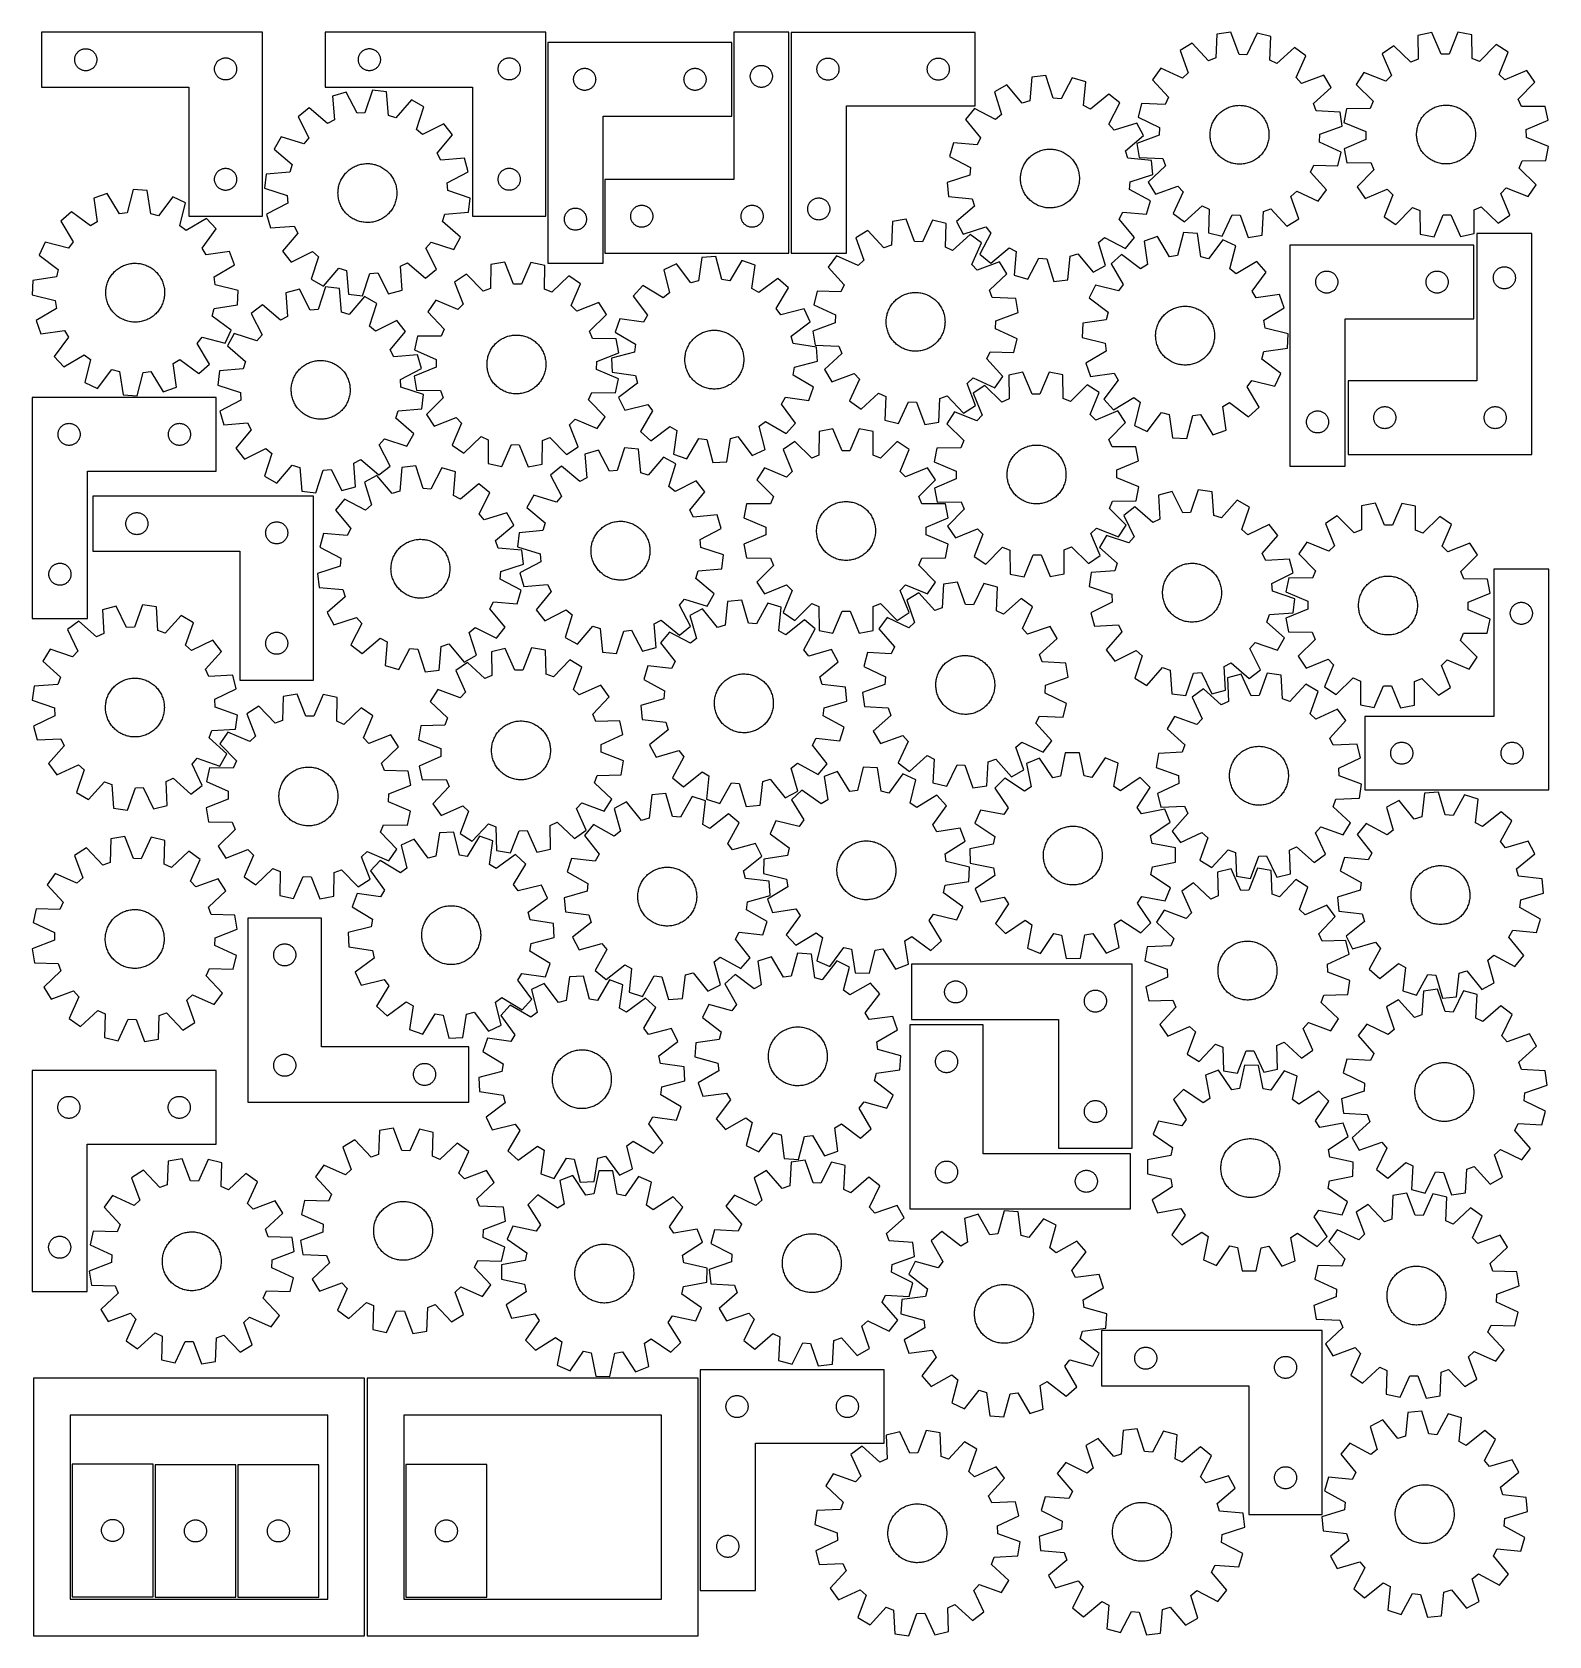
# Model space of a CAD drawing. Header units: millimetres. Extents: x 7 to 1243, y 7 to 1314.
import ezdxf

# ---------------------------------------------------------------- set-up
doc = ezdxf.new("R2010")
doc.units = ezdxf.units.MM
doc.layers.add('CUT', color=7, linetype='CONTINUOUS', true_color=0x000000)

msp = doc.modelspace()

# ---------------------------------------------------------------- linework, layer by layer
at = {"layer": 'CUT'}
for p, q in [((194.307339, 1314.010289), (14.307339, 1314.010289)), ((14.307339, 1314.010289), (14.307339, 1269.010289)), ((194.307339, 1164.010289), (194.307339, 1314.010289)), ((425.569423, 1314.054234), (245.569423, 1314.054234)), ((245.569423, 1314.054234), (245.569423, 1269.054234)), ((425.569423, 1164.054234), (425.569423, 1314.054234)), ((623.676604, 1313.937532), (578.676604, 1313.937532)), ((578.676604, 1313.937532), (578.676604, 1193.937532)), ((623.676604, 1133.937532), (623.676604, 1313.937532)), ((625.493126, 1313.833523), (625.493126, 1133.833523)), ((775.493126, 1313.833523), (625.493126, 1313.833523)), ((775.493126, 1253.833523), (775.493126, 1313.833523)), ((972.630309, 1312.28299), (971.732615, 1292.927459)), ((984.031017, 1314.046313), (972.630309, 1312.28299)), ((990.73424, 1295.866401), (984.031017, 1314.046313)), ((1005.394554, 1313.129307), (997.158153, 1295.590661)), ((1016.60223, 1310.395544), (1005.394554, 1313.129307)), ((1015.838049, 1291.034282), (1016.60223, 1310.395544)), ((1147.865808, 1313.71547), (1136.578133, 1311.333483)), ((1136.578133, 1311.333483), (1136.736555, 1291.957794)), ((1155.549786, 1295.927864), (1147.865808, 1313.71547)), ((1169.247572, 1313.964034), (1161.97918, 1296.002607)), ((1180.587571, 1311.845097), (1169.247572, 1313.964034)), ((1180.879619, 1292.470961), (1180.587571, 1311.845097)), ((41.784967, 1294.403244), (41.992423, 1294.95444)), ((41.992423, 1294.95444), (42.235484, 1295.490887)), ((42.235484, 1295.490887), (42.51311, 1296.010289)), ((42.51311, 1296.010289), (42.824112, 1296.510421)), ((42.824112, 1296.510421), (43.167158, 1296.989142)), ((43.167158, 1296.989142), (43.54078, 1297.444401)), ((43.54078, 1297.444401), (43.943377, 1297.87425)), ((43.943377, 1297.87425), (44.373226, 1298.276847)), ((44.373226, 1298.276847), (44.828486, 1298.650469)), ((44.828486, 1298.650469), (45.307206, 1298.993515)), ((45.307206, 1298.993515), (45.807339, 1299.304517)), ((45.807339, 1299.304517), (46.32674, 1299.582143)), ((46.32674, 1299.582143), (46.863188, 1299.825205)), ((46.863188, 1299.825205), (47.414383, 1300.03266)), ((47.414383, 1300.03266), (47.977967, 1300.203621)), ((47.977967, 1300.203621), (48.551526, 1300.337356)), ((48.551526, 1300.337356), (49.132603, 1300.433293)), ((49.132603, 1300.433293), (49.71871, 1300.491019)), ((49.71871, 1300.491019), (50.307339, 1300.510289)), ((50.307339, 1300.510289), (50.895967, 1300.491019)), ((50.895967, 1300.491019), (51.482074, 1300.433293)), ((51.482074, 1300.433293), (52.063151, 1300.337356)), ((52.063151, 1300.337356), (52.63671, 1300.203621)), ((52.63671, 1300.203621), (53.200294, 1300.03266)), ((53.200294, 1300.03266), (53.751489, 1299.825205)), ((53.751489, 1299.825205), (54.287937, 1299.582143)), ((54.287937, 1299.582143), (54.807339, 1299.304517)), ((54.807339, 1299.304517), (55.307471, 1298.993515)), ((55.307471, 1298.993515), (55.786191, 1298.650469)), ((55.786191, 1298.650469), (56.241451, 1298.276847)), ((56.241451, 1298.276847), (56.6713, 1297.87425)), ((56.6713, 1297.87425), (57.073897, 1297.444401)), ((57.073897, 1297.444401), (57.447519, 1296.989142)), ((57.447519, 1296.989142), (57.790565, 1296.510421)), ((57.790565, 1296.510421), (58.101567, 1296.010289)), ((58.101567, 1296.010289), (58.379193, 1295.490887)), ((58.379193, 1295.490887), (58.622254, 1294.95444)), ((58.622254, 1294.95444), (58.82971, 1294.403244)), ((273.047052, 1294.447189), (273.254508, 1294.998385)), ((273.254508, 1294.998385), (273.497569, 1295.534832)), ((273.497569, 1295.534832), (273.775195, 1296.054234)), ((273.775195, 1296.054234), (274.086197, 1296.554366)), ((274.086197, 1296.554366), (274.429243, 1297.033087)), ((274.429243, 1297.033087), (274.802865, 1297.488346)), ((274.802865, 1297.488346), (275.205462, 1297.918195)), ((275.205462, 1297.918195), (275.635311, 1298.320792)), ((275.635311, 1298.320792), (276.090571, 1298.694414)), ((276.090571, 1298.694414), (276.569291, 1299.037461)), ((276.569291, 1299.037461), (277.069423, 1299.348463)), ((277.069423, 1299.348463), (277.588825, 1299.626089)), ((277.588825, 1299.626089), (278.125273, 1299.86915)), ((278.125273, 1299.86915), (278.676468, 1300.076605)), ((278.676468, 1300.076605), (279.240052, 1300.247567)), ((279.240052, 1300.247567), (279.813611, 1300.381302)), ((279.813611, 1300.381302), (280.394688, 1300.477238)), ((280.394688, 1300.477238), (280.980795, 1300.534964)), ((280.980795, 1300.534964), (281.569423, 1300.554234)), ((281.569423, 1300.554234), (282.158052, 1300.534964)), ((282.158052, 1300.534964), (282.744159, 1300.477238)), ((282.744159, 1300.477238), (283.325236, 1300.381302)), ((283.325236, 1300.381302), (283.898795, 1300.247567)), ((283.898795, 1300.247567), (284.462379, 1300.076605)), ((284.462379, 1300.076605), (285.013574, 1299.86915)), ((285.013574, 1299.86915), (285.550022, 1299.626089)), ((285.550022, 1299.626089), (286.069423, 1299.348463)), ((286.069423, 1299.348463), (286.569556, 1299.037461)), ((286.569556, 1299.037461), (287.048276, 1298.694414)), ((287.048276, 1298.694414), (287.503536, 1298.320792)), ((287.503536, 1298.320792), (287.933385, 1297.918195)), ((287.933385, 1297.918195), (288.335982, 1297.488346)), ((288.335982, 1297.488346), (288.709604, 1297.033087)), ((288.709604, 1297.033087), (289.05265, 1296.554366)), ((289.05265, 1296.554366), (289.363652, 1296.054234)), ((289.363652, 1296.054234), (289.641278, 1295.534832)), ((289.641278, 1295.534832), (289.884339, 1294.998385)), ((289.884339, 1294.998385), (290.091795, 1294.447189)), ((427.106163, 1305.535428), (427.106163, 1125.535428)), ((577.106163, 1305.535428), (427.106163, 1305.535428)), ((577.106163, 1245.535428), (577.106163, 1305.535428)), ((952.542051, 1304.954721), (942.683965, 1298.96276)), ((942.683965, 1298.96276), (949.261645, 1280.737049)), ((965.692173, 1290.723884), (952.542051, 1304.954721)), ((997.158153, 1295.590661), (990.73424, 1295.866401)), ((1035.988642, 1301.372869), (1021.66745, 1288.321207)), ((1045.297018, 1294.558209), (1035.988642, 1301.372869)), ((1037.181773, 1276.963175), (1045.297018, 1294.558209)), ((1116.919081, 1302.921392), (1107.402175, 1296.401118)), ((1107.402175, 1296.401118), (1114.963293, 1278.560941)), ((1130.825172, 1289.428319), (1116.919081, 1302.921392)), ((1161.97918, 1296.002607), (1155.549786, 1295.927864)), ((1200.436866, 1303.892294), (1186.848206, 1290.079592)), ((1210.102776, 1297.595021), (1200.436866, 1303.892294)), ((1202.958433, 1279.583892), (1210.102776, 1297.595021)), ((41.307339, 1291.510289), (41.326608, 1292.098917)), ((41.326608, 1290.921661), (41.307339, 1291.510289)), ((41.326608, 1292.098917), (41.384335, 1292.685025)), ((41.384335, 1290.335553), (41.326608, 1290.921661)), ((41.384335, 1292.685025), (41.480271, 1293.266102)), ((41.480271, 1289.754476), (41.384335, 1290.335553)), ((41.480271, 1293.266102), (41.614006, 1293.83966)), ((41.614006, 1289.180917), (41.480271, 1289.754476)), ((41.614006, 1293.83966), (41.784967, 1294.403244)), ((41.784967, 1288.617334), (41.614006, 1289.180917)), ((41.992423, 1288.066138), (41.784967, 1288.617334)), ((42.235484, 1287.529691), (41.992423, 1288.066138)), ((42.51311, 1287.010289), (42.235484, 1287.529691)), ((42.824112, 1286.510157), (42.51311, 1287.010289)), ((43.167158, 1286.031436), (42.824112, 1286.510157)), ((43.54078, 1285.576176), (43.167158, 1286.031436)), ((43.943377, 1285.146328), (43.54078, 1285.576176)), ((44.373226, 1284.743731), (43.943377, 1285.146328)), ((44.828486, 1284.370109), (44.373226, 1284.743731)), ((45.307206, 1284.027062), (44.828486, 1284.370109)), ((45.807339, 1283.71606), (45.307206, 1284.027062)), ((46.32674, 1283.438434), (45.807339, 1283.71606)), ((46.863188, 1283.195373), (46.32674, 1283.438434)), ((47.414383, 1282.987918), (46.863188, 1283.195373)), ((47.977967, 1282.816956), (47.414383, 1282.987918)), ((48.551526, 1282.683221), (47.977967, 1282.816956)), ((49.132603, 1282.587285), (48.551526, 1282.683221)), ((49.71871, 1282.529559), (49.132603, 1282.587285)), ((50.307339, 1282.510289), (49.71871, 1282.529559)), ((50.895967, 1282.529559), (50.307339, 1282.510289)), ((51.482074, 1282.587285), (50.895967, 1282.529559)), ((52.063151, 1282.683221), (51.482074, 1282.587285)), ((52.63671, 1282.816956), (52.063151, 1282.683221)), ((53.200294, 1282.987918), (52.63671, 1282.816956)), ((53.751489, 1283.195373), (53.200294, 1282.987918)), ((54.287937, 1283.438434), (53.751489, 1283.195373)), ((54.807339, 1283.71606), (54.287937, 1283.438434)), ((55.307471, 1284.027062), (54.807339, 1283.71606)), ((55.786191, 1284.370109), (55.307471, 1284.027062)), ((56.241451, 1284.743731), (55.786191, 1284.370109)), ((56.6713, 1285.146328), (56.241451, 1284.743731)), ((57.073897, 1285.576176), (56.6713, 1285.146328)), ((57.447519, 1286.031436), (57.073897, 1285.576176)), ((57.790565, 1286.510157), (57.447519, 1286.031436)), ((58.101567, 1287.010289), (57.790565, 1286.510157)), ((58.379193, 1287.529691), (58.101567, 1287.010289)), ((58.622254, 1288.066138), (58.379193, 1287.529691)), ((58.82971, 1288.617334), (58.622254, 1288.066138)), ((58.82971, 1294.403244), (59.000671, 1293.83966)), ((59.000671, 1289.180917), (58.82971, 1288.617334)), ((59.000671, 1293.83966), (59.134406, 1293.266102)), ((59.134406, 1289.754476), (59.000671, 1289.180917)), ((59.134406, 1293.266102), (59.230342, 1292.685025)), ((59.230342, 1290.335553), (59.134406, 1289.754476)), ((59.230342, 1292.685025), (59.288069, 1292.098917)), ((59.288069, 1290.921661), (59.230342, 1290.335553)), ((59.288069, 1292.098917), (59.307339, 1291.510289)), ((59.307339, 1291.510289), (59.288069, 1290.921661)), ((155.307339, 1284.010289), (155.326608, 1284.598917)), ((155.326608, 1283.421661), (155.307339, 1284.010289)), ((155.326608, 1284.598917), (155.384335, 1285.185025)), ((155.384335, 1282.835553), (155.326608, 1283.421661)), ((155.384335, 1285.185025), (155.480271, 1285.766102)), ((155.480271, 1282.254476), (155.384335, 1282.835553)), ((155.480271, 1285.766102), (155.614006, 1286.33966)), ((155.614006, 1281.680917), (155.480271, 1282.254476)), ((155.614006, 1286.33966), (155.784967, 1286.903244)), ((155.784967, 1281.117334), (155.614006, 1281.680917)), ((155.784967, 1286.903244), (155.992423, 1287.45444)), ((155.992423, 1287.45444), (156.235484, 1287.990887)), ((156.235484, 1287.990887), (156.51311, 1288.510289)), ((156.51311, 1288.510289), (156.824112, 1289.010421)), ((156.824112, 1289.010421), (157.167158, 1289.489142)), ((157.167158, 1289.489142), (157.54078, 1289.944401)), ((157.54078, 1289.944401), (157.943377, 1290.37425)), ((157.943377, 1290.37425), (158.373226, 1290.776847)), ((158.373226, 1290.776847), (158.828486, 1291.150469)), ((158.828486, 1291.150469), (159.307206, 1291.493515)), ((159.307206, 1291.493515), (159.807339, 1291.804517)), ((159.807339, 1291.804517), (160.32674, 1292.082143)), ((160.32674, 1292.082143), (160.863188, 1292.325205)), ((160.863188, 1292.325205), (161.414383, 1292.53266)), ((161.414383, 1292.53266), (161.977967, 1292.703621)), ((161.977967, 1292.703621), (162.551526, 1292.837356)), ((162.551526, 1292.837356), (163.132603, 1292.933293)), ((163.132603, 1292.933293), (163.71871, 1292.991019)), ((163.71871, 1292.991019), (164.307339, 1293.010289)), ((164.307339, 1293.010289), (164.895967, 1292.991019)), ((164.895967, 1292.991019), (165.482074, 1292.933293)), ((165.482074, 1292.933293), (166.063151, 1292.837356)), ((166.063151, 1292.837356), (166.63671, 1292.703621)), ((166.63671, 1292.703621), (167.200294, 1292.53266)), ((167.200294, 1292.53266), (167.751489, 1292.325205)), ((167.751489, 1292.325205), (168.287937, 1292.082143)), ((168.287937, 1292.082143), (168.807339, 1291.804517)), ((168.807339, 1291.804517), (169.307471, 1291.493515)), ((169.307471, 1291.493515), (169.786191, 1291.150469)), ((169.786191, 1291.150469), (170.241451, 1290.776847)), ((170.241451, 1290.776847), (170.6713, 1290.37425)), ((170.6713, 1290.37425), (171.073897, 1289.944401)), ((171.073897, 1289.944401), (171.447519, 1289.489142)), ((171.447519, 1289.489142), (171.790565, 1289.010421)), ((171.790565, 1289.010421), (172.101567, 1288.510289)), ((172.101567, 1288.510289), (172.379193, 1287.990887)), ((172.379193, 1287.990887), (172.622254, 1287.45444)), ((172.622254, 1287.45444), (172.82971, 1286.903244)), ((172.82971, 1286.903244), (173.000671, 1286.33966)), ((173.000671, 1281.680917), (172.82971, 1281.117334)), ((173.000671, 1286.33966), (173.134406, 1285.766102)), ((173.134406, 1282.254476), (173.000671, 1281.680917)), ((173.134406, 1285.766102), (173.230342, 1285.185025)), ((173.230342, 1282.835553), (173.134406, 1282.254476)), ((173.230342, 1285.185025), (173.288069, 1284.598917)), ((173.288069, 1283.421661), (173.230342, 1282.835553)), ((173.288069, 1284.598917), (173.307339, 1284.010289)), ((173.307339, 1284.010289), (173.288069, 1283.421661)), ((272.569423, 1291.554234), (272.588693, 1292.142862)), ((272.588693, 1290.965606), (272.569423, 1291.554234)), ((272.588693, 1292.142862), (272.64642, 1292.72897)), ((272.64642, 1290.379498), (272.588693, 1290.965606)), ((272.64642, 1292.72897), (272.742356, 1293.310047)), ((272.742356, 1289.798421), (272.64642, 1290.379498)), ((272.742356, 1293.310047), (272.876091, 1293.883606)), ((272.876091, 1289.224863), (272.742356, 1289.798421)), ((272.876091, 1293.883606), (273.047052, 1294.447189)), ((273.047052, 1288.661279), (272.876091, 1289.224863)), ((273.254508, 1288.110083), (273.047052, 1288.661279)), ((273.497569, 1287.573636), (273.254508, 1288.110083)), ((273.775195, 1287.054234), (273.497569, 1287.573636)), ((274.086197, 1286.554102), (273.775195, 1287.054234)), ((274.429243, 1286.075381), (274.086197, 1286.554102)), ((274.802865, 1285.620122), (274.429243, 1286.075381)), ((275.205462, 1285.190273), (274.802865, 1285.620122)), ((275.635311, 1284.787676), (275.205462, 1285.190273)), ((276.090571, 1284.414054), (275.635311, 1284.787676)), ((276.569291, 1284.071008), (276.090571, 1284.414054)), ((277.069423, 1283.760005), (276.569291, 1284.071008)), ((277.588825, 1283.482379), (277.069423, 1283.760005)), ((278.125273, 1283.239318), (277.588825, 1283.482379)), ((278.676468, 1283.031863), (278.125273, 1283.239318)), ((279.240052, 1282.860902), (278.676468, 1283.031863)), ((279.813611, 1282.727167), (279.240052, 1282.860902)), ((280.394688, 1282.63123), (279.813611, 1282.727167)), ((280.980795, 1282.573504), (280.394688, 1282.63123)), ((281.569423, 1282.554234), (280.980795, 1282.573504)), ((282.158052, 1282.573504), (281.569423, 1282.554234)), ((282.744159, 1282.63123), (282.158052, 1282.573504)), ((283.325236, 1282.727167), (282.744159, 1282.63123)), ((283.898795, 1282.860902), (283.325236, 1282.727167)), ((284.462379, 1283.031863), (283.898795, 1282.860902)), ((285.013574, 1283.239318), (284.462379, 1283.031863)), ((285.550022, 1283.482379), (285.013574, 1283.239318)), ((286.069423, 1283.760005), (285.550022, 1283.482379)), ((286.569556, 1284.071008), (286.069423, 1283.760005)), ((287.048276, 1284.414054), (286.569556, 1284.071008)), ((287.503536, 1284.787676), (287.048276, 1284.414054)), ((287.933385, 1285.190273), (287.503536, 1284.787676)), ((288.335982, 1285.620122), (287.933385, 1285.190273)), ((288.709604, 1286.075381), (288.335982, 1285.620122)), ((289.05265, 1286.554102), (288.709604, 1286.075381)), ((289.363652, 1287.054234), (289.05265, 1286.554102)), ((289.641278, 1287.573636), (289.363652, 1287.054234)), ((289.884339, 1288.110083), (289.641278, 1287.573636)), ((290.091795, 1288.661279), (289.884339, 1288.110083)), ((290.091795, 1294.447189), (290.262756, 1293.883606)), ((290.262756, 1289.224863), (290.091795, 1288.661279)), ((290.262756, 1293.883606), (290.396491, 1293.310047)), ((290.396491, 1289.798421), (290.262756, 1289.224863)), ((290.396491, 1293.310047), (290.492427, 1292.72897)), ((290.492427, 1290.379498), (290.396491, 1289.798421)), ((290.492427, 1292.72897), (290.550154, 1292.142862)), ((290.550154, 1290.965606), (290.492427, 1290.379498)), ((290.550154, 1292.142862), (290.569423, 1291.554234)), ((290.569423, 1291.554234), (290.550154, 1290.965606)), ((386.569423, 1284.054234), (386.588693, 1284.642862)), ((386.588693, 1283.465606), (386.569423, 1284.054234)), ((386.588693, 1284.642862), (386.64642, 1285.22897)), ((386.64642, 1282.879498), (386.588693, 1283.465606)), ((386.64642, 1285.22897), (386.742356, 1285.810047)), ((386.742356, 1282.298421), (386.64642, 1282.879498)), ((386.742356, 1285.810047), (386.876091, 1286.383606)), ((386.876091, 1281.724863), (386.742356, 1282.298421)), ((386.876091, 1286.383606), (387.047052, 1286.947189)), ((387.047052, 1281.161279), (386.876091, 1281.724863)), ((387.047052, 1286.947189), (387.254508, 1287.498385)), ((387.254508, 1287.498385), (387.497569, 1288.034832)), ((387.497569, 1288.034832), (387.775195, 1288.554234)), ((387.775195, 1288.554234), (388.086197, 1289.054366)), ((388.086197, 1289.054366), (388.429243, 1289.533087)), ((388.429243, 1289.533087), (388.802865, 1289.988346)), ((388.802865, 1289.988346), (389.205462, 1290.418195)), ((389.205462, 1290.418195), (389.635311, 1290.820792)), ((389.635311, 1290.820792), (390.090571, 1291.194414)), ((390.090571, 1291.194414), (390.569291, 1291.537461)), ((390.569291, 1291.537461), (391.069423, 1291.848463)), ((391.069423, 1291.848463), (391.588825, 1292.126089)), ((391.588825, 1292.126089), (392.125273, 1292.36915)), ((392.125273, 1292.36915), (392.676468, 1292.576605)), ((392.676468, 1292.576605), (393.240052, 1292.747567)), ((393.240052, 1292.747567), (393.813611, 1292.881302)), ((393.813611, 1292.881302), (394.394688, 1292.977238)), ((394.394688, 1292.977238), (394.980795, 1293.034964)), ((394.980795, 1293.034964), (395.569423, 1293.054234)), ((395.569423, 1293.054234), (396.158052, 1293.034964)), ((396.158052, 1293.034964), (396.744159, 1292.977238)), ((396.744159, 1292.977238), (397.325236, 1292.881302)), ((397.325236, 1292.881302), (397.898795, 1292.747567)), ((397.898795, 1292.747567), (398.462379, 1292.576605)), ((398.462379, 1292.576605), (399.013574, 1292.36915)), ((399.013574, 1292.36915), (399.550022, 1292.126089)), ((399.550022, 1292.126089), (400.069423, 1291.848463)), ((400.069423, 1291.848463), (400.569556, 1291.537461)), ((400.569556, 1291.537461), (401.048276, 1291.194414)), ((401.048276, 1291.194414), (401.503536, 1290.820792)), ((401.503536, 1290.820792), (401.933385, 1290.418195)), ((401.933385, 1290.418195), (402.335982, 1289.988346)), ((402.335982, 1289.988346), (402.709604, 1289.533087)), ((402.709604, 1289.533087), (403.05265, 1289.054366)), ((403.05265, 1289.054366), (403.363652, 1288.554234)), ((403.363652, 1288.554234), (403.641278, 1288.034832)), ((403.641278, 1288.034832), (403.884339, 1287.498385)), ((403.884339, 1287.498385), (404.091795, 1286.947189)), ((404.091795, 1286.947189), (404.262756, 1286.383606)), ((404.262756, 1281.724863), (404.091795, 1281.161279)), ((404.262756, 1286.383606), (404.396491, 1285.810047)), ((404.396491, 1282.298421), (404.262756, 1281.724863)), ((404.396491, 1285.810047), (404.492427, 1285.22897)), ((404.492427, 1282.879498), (404.396491, 1282.298421)), ((404.492427, 1285.22897), (404.550154, 1284.642862)), ((404.550154, 1283.465606), (404.492427, 1282.879498)), ((404.550154, 1284.642862), (404.569423, 1284.054234)), ((404.569423, 1284.054234), (404.550154, 1283.465606)), ((449.965983, 1281.014281), (450.339605, 1281.46954)), ((450.339605, 1281.46954), (450.742202, 1281.899389)), ((450.742202, 1281.899389), (451.172051, 1282.301986)), ((451.172051, 1282.301986), (451.627311, 1282.675608)), ((451.627311, 1282.675608), (452.106031, 1283.018654)), ((452.106031, 1283.018654), (452.606163, 1283.329656)), ((452.606163, 1283.329656), (453.125565, 1283.607282)), ((453.125565, 1283.607282), (453.662013, 1283.850343)), ((453.662013, 1283.850343), (454.213208, 1284.057799)), ((454.213208, 1284.057799), (454.776792, 1284.22876)), ((454.776792, 1284.22876), (455.350351, 1284.362495)), ((455.350351, 1284.362495), (455.931428, 1284.458431)), ((455.931428, 1284.458431), (456.517535, 1284.516158)), ((456.517535, 1284.516158), (457.106163, 1284.535428)), ((457.106163, 1284.535428), (457.694792, 1284.516158)), ((457.694792, 1284.516158), (458.280899, 1284.458431)), ((458.280899, 1284.458431), (458.861976, 1284.362495)), ((458.861976, 1284.362495), (459.435535, 1284.22876)), ((459.435535, 1284.22876), (459.999119, 1284.057799)), ((459.999119, 1284.057799), (460.550314, 1283.850343)), ((460.550314, 1283.850343), (461.086762, 1283.607282)), ((461.086762, 1283.607282), (461.606163, 1283.329656)), ((461.606163, 1283.329656), (462.106296, 1283.018654)), ((462.106296, 1283.018654), (462.585016, 1282.675608)), ((462.585016, 1282.675608), (463.040276, 1282.301986)), ((463.040276, 1282.301986), (463.470125, 1281.899389)), ((463.470125, 1281.899389), (463.872722, 1281.46954)), ((463.872722, 1281.46954), (464.246344, 1281.014281)), ((539.965983, 1281.014281), (540.339605, 1281.46954)), ((540.339605, 1281.46954), (540.742202, 1281.899389)), ((540.742202, 1281.899389), (541.172051, 1282.301986)), ((541.172051, 1282.301986), (541.627311, 1282.675608)), ((541.627311, 1282.675608), (542.106031, 1283.018654)), ((542.106031, 1283.018654), (542.606163, 1283.329656)), ((542.606163, 1283.329656), (543.125565, 1283.607282)), ((543.125565, 1283.607282), (543.662013, 1283.850343)), ((543.662013, 1283.850343), (544.213208, 1284.057799)), ((544.213208, 1284.057799), (544.776792, 1284.22876)), ((544.776792, 1284.22876), (545.350351, 1284.362495)), ((545.350351, 1284.362495), (545.931428, 1284.458431)), ((545.931428, 1284.458431), (546.517535, 1284.516158)), ((546.517535, 1284.516158), (547.106163, 1284.535428)), ((547.106163, 1284.535428), (547.694792, 1284.516158)), ((547.694792, 1284.516158), (548.280899, 1284.458431)), ((548.280899, 1284.458431), (548.861976, 1284.362495)), ((548.861976, 1284.362495), (549.435535, 1284.22876)), ((549.435535, 1284.22876), (549.999119, 1284.057799)), ((549.999119, 1284.057799), (550.550314, 1283.850343)), ((550.550314, 1283.850343), (551.086762, 1283.607282)), ((551.086762, 1283.607282), (551.606163, 1283.329656)), ((551.606163, 1283.329656), (552.106296, 1283.018654)), ((552.106296, 1283.018654), (552.585016, 1282.675608)), ((552.585016, 1282.675608), (553.040276, 1282.301986)), ((553.040276, 1282.301986), (553.470125, 1281.899389)), ((553.470125, 1281.899389), (553.872722, 1281.46954)), ((553.872722, 1281.46954), (554.246344, 1281.014281)), ((592.861688, 1281.381683), (593.104749, 1281.91813)), ((593.104749, 1281.91813), (593.382375, 1282.437532)), ((593.382375, 1282.437532), (593.693377, 1282.937664)), ((593.693377, 1282.937664), (594.036424, 1283.416385)), ((594.036424, 1283.416385), (594.410045, 1283.871644)), ((594.410045, 1283.871644), (594.812643, 1284.301493)), ((594.812643, 1284.301493), (595.242491, 1284.70409)), ((595.242491, 1284.70409), (595.697751, 1285.077712)), ((595.697751, 1285.077712), (596.176472, 1285.420759)), ((596.176472, 1285.420759), (596.676604, 1285.731761)), ((596.676604, 1285.731761), (597.196005, 1286.009387)), ((597.196005, 1286.009387), (597.732453, 1286.252448)), ((597.732453, 1286.252448), (598.283648, 1286.459903)), ((598.283648, 1286.459903), (598.847232, 1286.630865)), ((598.847232, 1286.630865), (599.420791, 1286.7646)), ((599.420791, 1286.7646), (600.001868, 1286.860536)), ((600.001868, 1286.860536), (600.587975, 1286.918262)), ((600.587975, 1286.918262), (601.176604, 1286.937532)), ((601.176604, 1286.937532), (601.765232, 1286.918262)), ((601.765232, 1286.918262), (602.351339, 1286.860536)), ((602.351339, 1286.860536), (602.932417, 1286.7646)), ((602.932417, 1286.7646), (603.505975, 1286.630865)), ((603.505975, 1286.630865), (604.069559, 1286.459903)), ((604.069559, 1286.459903), (604.620755, 1286.252448)), ((604.620755, 1286.252448), (605.157202, 1286.009387)), ((605.157202, 1286.009387), (605.676604, 1285.731761)), ((605.676604, 1285.731761), (606.176736, 1285.420759)), ((606.176736, 1285.420759), (606.655456, 1285.077712)), ((606.655456, 1285.077712), (607.110716, 1284.70409)), ((607.110716, 1284.70409), (607.540565, 1284.301493)), ((607.540565, 1284.301493), (607.943162, 1283.871644)), ((607.943162, 1283.871644), (608.316784, 1283.416385)), ((608.316784, 1283.416385), (608.65983, 1282.937664)), ((608.65983, 1282.937664), (608.970832, 1282.437532)), ((608.970832, 1282.437532), (609.248458, 1281.91813)), ((609.248458, 1281.91813), (609.491519, 1281.381683)), ((646.493126, 1283.833523), (646.512396, 1284.422152)), ((646.512396, 1283.244895), (646.493126, 1283.833523)), ((646.512396, 1284.422152), (646.570123, 1285.008259)), ((646.570123, 1282.658788), (646.512396, 1283.244895)), ((646.570123, 1285.008259), (646.666059, 1285.589336)), ((646.666059, 1282.07771), (646.570123, 1282.658788)), ((646.666059, 1285.589336), (646.799794, 1286.162895)), ((646.799794, 1281.504152), (646.666059, 1282.07771)), ((646.799794, 1286.162895), (646.970755, 1286.726479)), ((646.970755, 1280.940568), (646.799794, 1281.504152)), ((646.970755, 1286.726479), (647.178211, 1287.277674)), ((647.178211, 1287.277674), (647.421272, 1287.814122)), ((647.421272, 1287.814122), (647.698898, 1288.333523)), ((647.698898, 1288.333523), (648.0099, 1288.833655)), ((648.0099, 1288.833655), (648.352946, 1289.312376)), ((648.352946, 1289.312376), (648.726568, 1289.767636)), ((648.726568, 1289.767636), (649.129165, 1290.197484)), ((649.129165, 1290.197484), (649.559014, 1290.600082)), ((649.559014, 1290.600082), (650.014274, 1290.973703)), ((650.014274, 1290.973703), (650.492994, 1291.31675)), ((650.492994, 1291.31675), (650.993126, 1291.627752)), ((650.993126, 1291.627752), (651.512528, 1291.905378)), ((651.512528, 1291.905378), (652.048975, 1292.148439)), ((652.048975, 1292.148439), (652.600171, 1292.355895)), ((652.600171, 1292.355895), (653.163755, 1292.526856)), ((653.163755, 1292.526856), (653.737313, 1292.660591)), ((653.737313, 1292.660591), (654.318391, 1292.756527)), ((654.318391, 1292.756527), (654.904498, 1292.814254)), ((654.904498, 1292.814254), (655.493126, 1292.833523)), ((655.493126, 1292.833523), (656.081755, 1292.814254)), ((656.081755, 1292.814254), (656.667862, 1292.756527)), ((656.667862, 1292.756527), (657.248939, 1292.660591)), ((657.248939, 1292.660591), (657.822498, 1292.526856)), ((657.822498, 1292.526856), (658.386082, 1292.355895)), ((658.386082, 1292.355895), (658.937277, 1292.148439)), ((658.937277, 1292.148439), (659.473725, 1291.905378)), ((659.473725, 1291.905378), (659.993126, 1291.627752)), ((659.993126, 1291.627752), (660.493258, 1291.31675)), ((660.493258, 1291.31675), (660.971979, 1290.973703)), ((660.971979, 1290.973703), (661.427239, 1290.600082)), ((661.427239, 1290.600082), (661.857087, 1290.197484)), ((661.857087, 1290.197484), (662.259685, 1289.767636)), ((662.259685, 1289.767636), (662.633306, 1289.312376)), ((662.633306, 1289.312376), (662.976353, 1288.833655)), ((662.976353, 1288.833655), (663.287355, 1288.333523)), ((663.287355, 1288.333523), (663.564981, 1287.814122)), ((663.564981, 1287.814122), (663.808042, 1287.277674)), ((663.808042, 1287.277674), (664.015498, 1286.726479)), ((664.015498, 1286.726479), (664.186459, 1286.162895)), ((664.186459, 1281.504152), (664.015498, 1280.940568)), ((664.186459, 1286.162895), (664.320194, 1285.589336)), ((664.320194, 1282.07771), (664.186459, 1281.504152)), ((664.320194, 1285.589336), (664.41613, 1285.008259)), ((664.41613, 1282.658788), (664.320194, 1282.07771)), ((664.41613, 1285.008259), (664.473857, 1284.422152)), ((664.473857, 1283.244895), (664.41613, 1282.658788)), ((664.473857, 1284.422152), (664.493126, 1283.833523)), ((664.493126, 1283.833523), (664.473857, 1283.244895)), ((736.493126, 1283.833523), (736.512396, 1284.422152)), ((736.512396, 1283.244895), (736.493126, 1283.833523)), ((736.512396, 1284.422152), (736.570123, 1285.008259)), ((736.570123, 1282.658788), (736.512396, 1283.244895)), ((736.570123, 1285.008259), (736.666059, 1285.589336)), ((736.666059, 1282.07771), (736.570123, 1282.658788)), ((736.666059, 1285.589336), (736.799794, 1286.162895)), ((736.799794, 1281.504152), (736.666059, 1282.07771)), ((736.799794, 1286.162895), (736.970755, 1286.726479)), ((736.970755, 1280.940568), (736.799794, 1281.504152)), ((736.970755, 1286.726479), (737.178211, 1287.277674)), ((737.178211, 1287.277674), (737.421272, 1287.814122)), ((737.421272, 1287.814122), (737.698898, 1288.333523)), ((737.698898, 1288.333523), (738.0099, 1288.833655)), ((738.0099, 1288.833655), (738.352946, 1289.312376)), ((738.352946, 1289.312376), (738.726568, 1289.767636)), ((738.726568, 1289.767636), (739.129165, 1290.197484)), ((739.129165, 1290.197484), (739.559014, 1290.600082)), ((739.559014, 1290.600082), (740.014274, 1290.973703)), ((740.014274, 1290.973703), (740.492994, 1291.31675)), ((740.492994, 1291.31675), (740.993126, 1291.627752)), ((740.993126, 1291.627752), (741.512528, 1291.905378)), ((741.512528, 1291.905378), (742.048975, 1292.148439)), ((742.048975, 1292.148439), (742.600171, 1292.355895)), ((742.600171, 1292.355895), (743.163755, 1292.526856)), ((743.163755, 1292.526856), (743.737313, 1292.660591)), ((743.737313, 1292.660591), (744.318391, 1292.756527)), ((744.318391, 1292.756527), (744.904498, 1292.814254)), ((744.904498, 1292.814254), (745.493126, 1292.833523)), ((745.493126, 1292.833523), (746.081755, 1292.814254)), ((746.081755, 1292.814254), (746.667862, 1292.756527)), ((746.667862, 1292.756527), (747.248939, 1292.660591)), ((747.248939, 1292.660591), (747.822498, 1292.526856)), ((747.822498, 1292.526856), (748.386082, 1292.355895)), ((748.386082, 1292.355895), (748.937277, 1292.148439)), ((748.937277, 1292.148439), (749.473725, 1291.905378)), ((749.473725, 1291.905378), (749.993126, 1291.627752)), ((749.993126, 1291.627752), (750.493258, 1291.31675)), ((750.493258, 1291.31675), (750.971979, 1290.973703)), ((750.971979, 1290.973703), (751.427239, 1290.600082)), ((751.427239, 1290.600082), (751.857087, 1290.197484)), ((751.857087, 1290.197484), (752.259685, 1289.767636)), ((752.259685, 1289.767636), (752.633306, 1289.312376)), ((752.633306, 1289.312376), (752.976353, 1288.833655)), ((752.976353, 1288.833655), (753.287355, 1288.333523)), ((753.287355, 1288.333523), (753.564981, 1287.814122)), ((753.564981, 1287.814122), (753.808042, 1287.277674)), ((753.808042, 1287.277674), (754.015498, 1286.726479)), ((754.015498, 1286.726479), (754.186459, 1286.162895)), ((754.186459, 1281.504152), (754.015498, 1280.940568)), ((754.186459, 1286.162895), (754.320194, 1285.589336)), ((754.320194, 1282.07771), (754.186459, 1281.504152)), ((754.320194, 1285.589336), (754.41613, 1285.008259)), ((754.41613, 1282.658788), (754.320194, 1282.07771)), ((754.41613, 1285.008259), (754.473857, 1284.422152)), ((754.473857, 1283.244895), (754.41613, 1282.658788)), ((754.473857, 1284.422152), (754.493126, 1283.833523)), ((754.493126, 1283.833523), (754.473857, 1283.244895)), ((926.929242, 1284.50488), (920.114581, 1275.196503)), ((944.524275, 1276.389634), (926.929242, 1284.50488)), ((971.732615, 1292.927459), (965.692173, 1290.723884)), ((1021.66745, 1288.321207), (1015.838049, 1291.034282)), ((1136.736555, 1291.957794), (1130.825172, 1289.428319)), ((1186.848206, 1290.079592), (1180.879619, 1292.470961)), ((1225.397729, 1282.651593), (1207.557552, 1275.090475)), ((1231.918003, 1273.134688), (1225.397729, 1282.651593)), ((14.307339, 1269.010289), (134.307339, 1269.010289)), ((134.307339, 1269.010289), (134.307339, 1164.010289)), ((155.992423, 1280.566138), (155.784967, 1281.117334)), ((156.235484, 1280.029691), (155.992423, 1280.566138)), ((156.51311, 1279.510289), (156.235484, 1280.029691)), ((156.824112, 1279.010157), (156.51311, 1279.510289)), ((157.167158, 1278.531436), (156.824112, 1279.010157)), ((157.54078, 1278.076176), (157.167158, 1278.531436)), ((157.943377, 1277.646328), (157.54078, 1278.076176)), ((158.373226, 1277.243731), (157.943377, 1277.646328)), ((158.828486, 1276.870109), (158.373226, 1277.243731)), ((159.307206, 1276.527062), (158.828486, 1276.870109)), ((159.807339, 1276.21606), (159.307206, 1276.527062)), ((160.32674, 1275.938434), (159.807339, 1276.21606)), ((160.863188, 1275.695373), (160.32674, 1275.938434)), ((161.414383, 1275.487918), (160.863188, 1275.695373)), ((161.977967, 1275.316956), (161.414383, 1275.487918)), ((162.551526, 1275.183221), (161.977967, 1275.316956)), ((163.132603, 1275.087285), (162.551526, 1275.183221)), ((163.71871, 1275.029559), (163.132603, 1275.087285)), ((164.307339, 1275.010289), (163.71871, 1275.029559)), ((164.895967, 1275.029559), (164.307339, 1275.010289)), ((165.482074, 1275.087285), (164.895967, 1275.029559)), ((166.063151, 1275.183221), (165.482074, 1275.087285)), ((166.63671, 1275.316956), (166.063151, 1275.183221)), ((167.200294, 1275.487918), (166.63671, 1275.316956)), ((167.751489, 1275.695373), (167.200294, 1275.487918)), ((168.287937, 1275.938434), (167.751489, 1275.695373)), ((168.807339, 1276.21606), (168.287937, 1275.938434)), ((169.307471, 1276.527062), (168.807339, 1276.21606)), ((169.786191, 1276.870109), (169.307471, 1276.527062)), ((170.241451, 1277.243731), (169.786191, 1276.870109)), ((170.6713, 1277.646328), (170.241451, 1277.243731)), ((171.073897, 1278.076176), (170.6713, 1277.646328)), ((171.447519, 1278.531436), (171.073897, 1278.076176)), ((171.790565, 1279.010157), (171.447519, 1278.531436)), ((172.101567, 1279.510289), (171.790565, 1279.010157)), ((172.379193, 1280.029691), (172.101567, 1279.510289)), ((172.622254, 1280.566138), (172.379193, 1280.029691)), ((172.82971, 1281.117334), (172.622254, 1280.566138)), ((245.569423, 1269.054234), (365.569423, 1269.054234)), ((365.569423, 1269.054234), (365.569423, 1164.054234)), ((387.254508, 1280.610083), (387.047052, 1281.161279)), ((387.497569, 1280.073636), (387.254508, 1280.610083)), ((387.775195, 1279.554234), (387.497569, 1280.073636)), ((388.086197, 1279.054102), (387.775195, 1279.554234)), ((388.429243, 1278.575381), (388.086197, 1279.054102)), ((388.802865, 1278.120122), (388.429243, 1278.575381)), ((389.205462, 1277.690273), (388.802865, 1278.120122)), ((389.635311, 1277.287676), (389.205462, 1277.690273)), ((390.090571, 1276.914054), (389.635311, 1277.287676)), ((390.569291, 1276.571008), (390.090571, 1276.914054)), ((391.069423, 1276.260005), (390.569291, 1276.571008)), ((391.588825, 1275.982379), (391.069423, 1276.260005)), ((392.125273, 1275.739318), (391.588825, 1275.982379)), ((392.676468, 1275.531863), (392.125273, 1275.739318)), ((393.240052, 1275.360902), (392.676468, 1275.531863)), ((393.813611, 1275.227167), (393.240052, 1275.360902)), ((394.394688, 1275.13123), (393.813611, 1275.227167)), ((394.980795, 1275.073504), (394.394688, 1275.13123)), ((395.569423, 1275.054234), (394.980795, 1275.073504)), ((396.158052, 1275.073504), (395.569423, 1275.054234)), ((396.744159, 1275.13123), (396.158052, 1275.073504)), ((397.325236, 1275.227167), (396.744159, 1275.13123)), ((397.898795, 1275.360902), (397.325236, 1275.227167)), ((398.462379, 1275.531863), (397.898795, 1275.360902)), ((399.013574, 1275.739318), (398.462379, 1275.531863)), ((399.550022, 1275.982379), (399.013574, 1275.739318)), ((400.069423, 1276.260005), (399.550022, 1275.982379)), ((400.569556, 1276.571008), (400.069423, 1276.260005)), ((401.048276, 1276.914054), (400.569556, 1276.571008)), ((401.503536, 1277.287676), (401.048276, 1276.914054)), ((401.933385, 1277.690273), (401.503536, 1277.287676)), ((402.335982, 1278.120122), (401.933385, 1277.690273)), ((402.709604, 1278.575381), (402.335982, 1278.120122)), ((403.05265, 1279.054102), (402.709604, 1278.575381)), ((403.363652, 1279.554234), (403.05265, 1279.054102)), ((403.641278, 1280.073636), (403.363652, 1279.554234)), ((403.884339, 1280.610083), (403.641278, 1280.073636)), ((404.091795, 1281.161279), (403.884339, 1280.610083)), ((448.106163, 1275.535428), (448.125433, 1276.124056)), ((448.125433, 1274.9468), (448.106163, 1275.535428)), ((448.125433, 1276.124056), (448.18316, 1276.710163)), ((448.18316, 1274.360692), (448.125433, 1274.9468)), ((448.18316, 1276.710163), (448.279096, 1277.291241)), ((448.279096, 1273.779615), (448.18316, 1274.360692)), ((448.279096, 1277.291241), (448.412831, 1277.864799)), ((448.412831, 1273.206056), (448.279096, 1273.779615)), ((448.412831, 1277.864799), (448.583792, 1278.428383)), ((448.583792, 1272.642472), (448.412831, 1273.206056)), ((448.583792, 1278.428383), (448.791248, 1278.979579)), ((448.791248, 1272.091277), (448.583792, 1272.642472)), ((448.791248, 1278.979579), (449.034309, 1279.516026)), ((449.034309, 1271.554829), (448.791248, 1272.091277)), ((449.034309, 1279.516026), (449.311935, 1280.035428)), ((449.311935, 1271.035428), (449.034309, 1271.554829)), ((449.311935, 1280.035428), (449.622937, 1280.53556)), ((449.622937, 1270.535296), (449.311935, 1271.035428)), ((449.622937, 1280.53556), (449.965983, 1281.014281)), ((449.965983, 1270.056575), (449.622937, 1270.535296)), ((450.339605, 1269.601315), (449.965983, 1270.056575)), ((450.742202, 1269.171467), (450.339605, 1269.601315)), ((451.172051, 1268.768869), (450.742202, 1269.171467)), ((451.627311, 1268.395248), (451.172051, 1268.768869)), ((452.106031, 1268.052201), (451.627311, 1268.395248)), ((462.585016, 1268.395248), (462.106296, 1268.052201)), ((463.040276, 1268.768869), (462.585016, 1268.395248)), ((463.470125, 1269.171467), (463.040276, 1268.768869)), ((463.872722, 1269.601315), (463.470125, 1269.171467)), ((464.246344, 1270.056575), (463.872722, 1269.601315)), ((464.246344, 1281.014281), (464.58939, 1280.53556)), ((464.58939, 1270.535296), (464.246344, 1270.056575)), ((464.58939, 1280.53556), (464.900392, 1280.035428)), ((464.900392, 1271.035428), (464.58939, 1270.535296)), ((464.900392, 1280.035428), (465.178018, 1279.516026)), ((465.178018, 1271.554829), (464.900392, 1271.035428)), ((465.178018, 1279.516026), (465.421079, 1278.979579)), ((465.421079, 1272.091277), (465.178018, 1271.554829)), ((465.421079, 1278.979579), (465.628535, 1278.428383)), ((465.628535, 1272.642472), (465.421079, 1272.091277)), ((465.628535, 1278.428383), (465.799496, 1277.864799)), ((465.799496, 1273.206056), (465.628535, 1272.642472)), ((465.799496, 1277.864799), (465.933231, 1277.291241)), ((465.933231, 1273.779615), (465.799496, 1273.206056)), ((465.933231, 1277.291241), (466.029167, 1276.710163)), ((466.029167, 1274.360692), (465.933231, 1273.779615)), ((466.029167, 1276.710163), (466.086894, 1276.124056)), ((466.086894, 1274.9468), (466.029167, 1274.360692)), ((466.086894, 1276.124056), (466.106163, 1275.535428)), ((466.106163, 1275.535428), (466.086894, 1274.9468)), ((538.106163, 1275.535428), (538.125433, 1276.124056)), ((538.125433, 1274.9468), (538.106163, 1275.535428)), ((538.125433, 1276.124056), (538.18316, 1276.710163)), ((538.18316, 1274.360692), (538.125433, 1274.9468)), ((538.18316, 1276.710163), (538.279096, 1277.291241)), ((538.279096, 1273.779615), (538.18316, 1274.360692)), ((538.279096, 1277.291241), (538.412831, 1277.864799)), ((538.412831, 1273.206056), (538.279096, 1273.779615)), ((538.412831, 1277.864799), (538.583792, 1278.428383)), ((538.583792, 1272.642472), (538.412831, 1273.206056)), ((538.583792, 1278.428383), (538.791248, 1278.979579)), ((538.791248, 1272.091277), (538.583792, 1272.642472)), ((538.791248, 1278.979579), (539.034309, 1279.516026)), ((539.034309, 1271.554829), (538.791248, 1272.091277)), ((539.034309, 1279.516026), (539.311935, 1280.035428)), ((539.311935, 1271.035428), (539.034309, 1271.554829)), ((539.311935, 1280.035428), (539.622937, 1280.53556)), ((539.622937, 1270.535296), (539.311935, 1271.035428)), ((539.622937, 1280.53556), (539.965983, 1281.014281)), ((539.965983, 1270.056575), (539.622937, 1270.535296)), ((540.339605, 1269.601315), (539.965983, 1270.056575)), ((540.742202, 1269.171467), (540.339605, 1269.601315)), ((541.172051, 1268.768869), (540.742202, 1269.171467)), ((541.627311, 1268.395248), (541.172051, 1268.768869)), ((542.106031, 1268.052201), (541.627311, 1268.395248)), ((552.585016, 1268.395248), (552.106296, 1268.052201)), ((553.040276, 1268.768869), (552.585016, 1268.395248)), ((553.470125, 1269.171467), (553.040276, 1268.768869)), ((553.872722, 1269.601315), (553.470125, 1269.171467)), ((554.246344, 1270.056575), (553.872722, 1269.601315)), ((554.246344, 1281.014281), (554.58939, 1280.53556)), ((554.58939, 1270.535296), (554.246344, 1270.056575)), ((554.58939, 1280.53556), (554.900392, 1280.035428)), ((554.900392, 1271.035428), (554.58939, 1270.535296)), ((554.900392, 1280.035428), (555.178018, 1279.516026)), ((555.178018, 1271.554829), (554.900392, 1271.035428)), ((555.178018, 1279.516026), (555.421079, 1278.979579)), ((555.421079, 1272.091277), (555.178018, 1271.554829)), ((555.421079, 1278.979579), (555.628535, 1278.428383)), ((555.628535, 1272.642472), (555.421079, 1272.091277)), ((555.628535, 1278.428383), (555.799496, 1277.864799)), ((555.799496, 1273.206056), (555.628535, 1272.642472)), ((555.799496, 1277.864799), (555.933231, 1277.291241)), ((555.933231, 1273.779615), (555.799496, 1273.206056)), ((555.933231, 1277.291241), (556.029167, 1276.710163)), ((556.029167, 1274.360692), (555.933231, 1273.779615)), ((556.029167, 1276.710163), (556.086894, 1276.124056)), ((556.086894, 1274.9468), (556.029167, 1274.360692)), ((556.086894, 1276.124056), (556.106163, 1275.535428)), ((556.106163, 1275.535428), (556.086894, 1274.9468)), ((592.176604, 1277.937532), (592.195873, 1278.52616)), ((592.195873, 1277.348904), (592.176604, 1277.937532)), ((592.195873, 1278.52616), (592.2536, 1279.112268)), ((592.2536, 1276.762796), (592.195873, 1277.348904)), ((592.2536, 1279.112268), (592.349536, 1279.693345)), ((592.349536, 1276.181719), (592.2536, 1276.762796)), ((592.349536, 1279.693345), (592.483271, 1280.266904)), ((592.483271, 1275.608161), (592.349536, 1276.181719)), ((592.483271, 1280.266904), (592.654232, 1280.830487)), ((592.654232, 1275.044577), (592.483271, 1275.608161)), ((592.654232, 1280.830487), (592.861688, 1281.381683)), ((592.861688, 1274.493381), (592.654232, 1275.044577)), ((593.104749, 1273.956934), (592.861688, 1274.493381)), ((593.382375, 1273.437532), (593.104749, 1273.956934)), ((593.693377, 1272.9374), (593.382375, 1273.437532)), ((594.036424, 1272.458679), (593.693377, 1272.9374)), ((594.410045, 1272.00342), (594.036424, 1272.458679)), ((594.812643, 1271.573571), (594.410045, 1272.00342)), ((595.242491, 1271.170974), (594.812643, 1271.573571)), ((595.697751, 1270.797352), (595.242491, 1271.170974)), ((596.176472, 1270.454306), (595.697751, 1270.797352)), ((596.676604, 1270.143303), (596.176472, 1270.454306)), ((597.196005, 1269.865677), (596.676604, 1270.143303)), ((597.732453, 1269.622616), (597.196005, 1269.865677)), ((598.283648, 1269.415161), (597.732453, 1269.622616)), ((598.847232, 1269.2442), (598.283648, 1269.415161)), ((599.420791, 1269.110465), (598.847232, 1269.2442)), ((600.001868, 1269.014528), (599.420791, 1269.110465)), ((600.587975, 1268.956802), (600.001868, 1269.014528)), ((601.176604, 1268.937532), (600.587975, 1268.956802)), ((601.765232, 1268.956802), (601.176604, 1268.937532)), ((602.351339, 1269.014528), (601.765232, 1268.956802)), ((602.932417, 1269.110465), (602.351339, 1269.014528)), ((603.505975, 1269.2442), (602.932417, 1269.110465)), ((604.069559, 1269.415161), (603.505975, 1269.2442)), ((604.620755, 1269.622616), (604.069559, 1269.415161)), ((605.157202, 1269.865677), (604.620755, 1269.622616)), ((605.676604, 1270.143303), (605.157202, 1269.865677)), ((606.176736, 1270.454306), (605.676604, 1270.143303)), ((606.655456, 1270.797352), (606.176736, 1270.454306)), ((607.110716, 1271.170974), (606.655456, 1270.797352)), ((607.540565, 1271.573571), (607.110716, 1271.170974)), ((607.943162, 1272.00342), (607.540565, 1271.573571)), ((608.316784, 1272.458679), (607.943162, 1272.00342)), ((608.65983, 1272.9374), (608.316784, 1272.458679)), ((608.970832, 1273.437532), (608.65983, 1272.9374)), ((609.248458, 1273.956934), (608.970832, 1273.437532)), ((609.491519, 1274.493381), (609.248458, 1273.956934)), ((609.491519, 1281.381683), (609.698975, 1280.830487)), ((609.698975, 1275.044577), (609.491519, 1274.493381)), ((609.698975, 1280.830487), (609.869936, 1280.266904)), ((609.869936, 1275.608161), (609.698975, 1275.044577)), ((609.869936, 1280.266904), (610.003671, 1279.693345)), ((610.003671, 1276.181719), (609.869936, 1275.608161)), ((610.003671, 1279.693345), (610.099607, 1279.112268)), ((610.099607, 1276.762796), (610.003671, 1276.181719)), ((610.099607, 1279.112268), (610.157334, 1278.52616)), ((610.157334, 1277.348904), (610.099607, 1276.762796)), ((610.157334, 1278.52616), (610.176604, 1277.937532)), ((610.176604, 1277.937532), (610.157334, 1277.348904)), ((647.178211, 1280.389372), (646.970755, 1280.940568)), ((647.421272, 1279.852925), (647.178211, 1280.389372)), ((647.698898, 1279.333523), (647.421272, 1279.852925)), ((648.0099, 1278.833391), (647.698898, 1279.333523)), ((648.352946, 1278.354671), (648.0099, 1278.833391)), ((648.726568, 1277.899411), (648.352946, 1278.354671)), ((649.129165, 1277.469562), (648.726568, 1277.899411)), ((649.559014, 1277.066965), (649.129165, 1277.469562)), ((650.014274, 1276.693343), (649.559014, 1277.066965)), ((650.492994, 1276.350297), (650.014274, 1276.693343)), ((650.993126, 1276.039295), (650.492994, 1276.350297)), ((651.512528, 1275.761669), (650.993126, 1276.039295)), ((652.048975, 1275.518608), (651.512528, 1275.761669)), ((652.600171, 1275.311152), (652.048975, 1275.518608)), ((653.163755, 1275.140191), (652.600171, 1275.311152)), ((653.737313, 1275.006456), (653.163755, 1275.140191)), ((654.318391, 1274.91052), (653.737313, 1275.006456)), ((654.904498, 1274.852793), (654.318391, 1274.91052)), ((655.493126, 1274.833523), (654.904498, 1274.852793)), ((656.081755, 1274.852793), (655.493126, 1274.833523)), ((656.667862, 1274.91052), (656.081755, 1274.852793)), ((657.248939, 1275.006456), (656.667862, 1274.91052)), ((657.822498, 1275.140191), (657.248939, 1275.006456)), ((658.386082, 1275.311152), (657.822498, 1275.140191)), ((658.937277, 1275.518608), (658.386082, 1275.311152)), ((659.473725, 1275.761669), (658.937277, 1275.518608)), ((659.993126, 1276.039295), (659.473725, 1275.761669)), ((660.493258, 1276.350297), (659.993126, 1276.039295)), ((660.971979, 1276.693343), (660.493258, 1276.350297)), ((661.427239, 1277.066965), (660.971979, 1276.693343)), ((661.857087, 1277.469562), (661.427239, 1277.066965)), ((662.259685, 1277.899411), (661.857087, 1277.469562)), ((662.633306, 1278.354671), (662.259685, 1277.899411)), ((662.976353, 1278.833391), (662.633306, 1278.354671)), ((663.287355, 1279.333523), (662.976353, 1278.833391)), ((663.564981, 1279.852925), (663.287355, 1279.333523)), ((663.808042, 1280.389372), (663.564981, 1279.852925)), ((664.015498, 1280.940568), (663.808042, 1280.389372)), ((737.178211, 1280.389372), (736.970755, 1280.940568)), ((737.421272, 1279.852925), (737.178211, 1280.389372)), ((737.698898, 1279.333523), (737.421272, 1279.852925)), ((738.0099, 1278.833391), (737.698898, 1279.333523)), ((738.352946, 1278.354671), (738.0099, 1278.833391)), ((738.726568, 1277.899411), (738.352946, 1278.354671)), ((739.129165, 1277.469562), (738.726568, 1277.899411)), ((739.559014, 1277.066965), (739.129165, 1277.469562)), ((740.014274, 1276.693343), (739.559014, 1277.066965)), ((740.492994, 1276.350297), (740.014274, 1276.693343)), ((740.993126, 1276.039295), (740.492994, 1276.350297)), ((741.512528, 1275.761669), (740.993126, 1276.039295)), ((742.048975, 1275.518608), (741.512528, 1275.761669)), ((742.600171, 1275.311152), (742.048975, 1275.518608)), ((743.163755, 1275.140191), (742.600171, 1275.311152)), ((743.737313, 1275.006456), (743.163755, 1275.140191)), ((744.318391, 1274.91052), (743.737313, 1275.006456)), ((744.904498, 1274.852793), (744.318391, 1274.91052)), ((745.493126, 1274.833523), (744.904498, 1274.852793)), ((746.081755, 1274.852793), (745.493126, 1274.833523)), ((746.667862, 1274.91052), (746.081755, 1274.852793)), ((747.248939, 1275.006456), (746.667862, 1274.91052)), ((747.822498, 1275.140191), (747.248939, 1275.006456)), ((748.386082, 1275.311152), (747.822498, 1275.140191)), ((748.937277, 1275.518608), (748.386082, 1275.311152)), ((749.473725, 1275.761669), (748.937277, 1275.518608)), ((749.993126, 1276.039295), (749.473725, 1275.761669)), ((750.493258, 1276.350297), (749.993126, 1276.039295)), ((750.971979, 1276.693343), (750.493258, 1276.350297)), ((751.427239, 1277.066965), (750.971979, 1276.693343)), ((751.857087, 1277.469562), (751.427239, 1277.066965)), ((752.259685, 1277.899411), (751.857087, 1277.469562)), ((752.633306, 1278.354671), (752.259685, 1277.899411)), ((752.976353, 1278.833391), (752.633306, 1278.354671)), ((753.287355, 1279.333523), (752.976353, 1278.833391)), ((753.564981, 1279.852925), (753.287355, 1279.333523)), ((753.808042, 1280.389372), (753.564981, 1279.852925)), ((754.015498, 1280.940568), (753.808042, 1280.389372)), ((801.41562, 1270.961701), (791.291435, 1265.431208)), ((813.894782, 1256.138984), (801.41562, 1270.961701)), ((821.820758, 1277.35482), (820.030509, 1258.061364)), ((833.290713, 1278.589971), (821.820758, 1277.35482)), ((839.147547, 1260.119998), (833.290713, 1278.589971)), ((854.589142, 1276.687735), (845.551882, 1259.548005)), ((865.658671, 1273.439504), (854.589142, 1276.687735)), ((864.001528, 1254.13416), (865.658671, 1273.439504)), ((920.114581, 1275.196503), (933.166243, 1260.875311)), ((949.261645, 1280.737049), (944.524275, 1276.389634)), ((1041.529188, 1272.225806), (1037.181773, 1276.963175)), ((1059.754899, 1278.803486), (1041.529188, 1272.225806)), ((1051.516023, 1255.795278), (1065.74686, 1268.945399)), ((1065.74686, 1268.945399), (1059.754899, 1278.803486)), ((1092.458747, 1281.106166), (1086.161474, 1271.440255)), ((1086.161474, 1271.440255), (1099.974177, 1257.851596)), ((1110.469876, 1273.961822), (1092.458747, 1281.106166)), ((1114.963293, 1278.560941), (1110.469876, 1273.961822)), ((1207.557552, 1275.090475), (1202.958433, 1279.583892)), ((1218.42493, 1259.228596), (1231.918003, 1273.134688)), ((262.706074, 1265.0387), (251.605394, 1261.898579)), ((251.605394, 1261.898579), (253.074185, 1242.577992)), ((271.575751, 1247.81165), (262.706074, 1265.0387)), ((284.022042, 1266.733136), (277.98536, 1248.321159)), ((295.479406, 1265.386183), (284.022042, 1266.733136)), ((297.081412, 1246.076186), (295.479406, 1265.386183)), ((315.821225, 1258.794369), (303.198099, 1244.094059)), ((325.890993, 1253.165404), (315.821225, 1258.794369)), ((452.606163, 1267.741199), (452.106031, 1268.052201)), ((453.125565, 1267.463573), (452.606163, 1267.741199)), ((453.662013, 1267.220512), (453.125565, 1267.463573)), ((454.213208, 1267.013057), (453.662013, 1267.220512)), ((454.776792, 1266.842095), (454.213208, 1267.013057)), ((455.350351, 1266.70836), (454.776792, 1266.842095)), ((455.931428, 1266.612424), (455.350351, 1266.70836)), ((456.517535, 1266.554697), (455.931428, 1266.612424)), ((457.106163, 1266.535428), (456.517535, 1266.554697)), ((457.694792, 1266.554697), (457.106163, 1266.535428)), ((458.280899, 1266.612424), (457.694792, 1266.554697)), ((458.861976, 1266.70836), (458.280899, 1266.612424)), ((459.435535, 1266.842095), (458.861976, 1266.70836)), ((459.999119, 1267.013057), (459.435535, 1266.842095)), ((460.550314, 1267.220512), (459.999119, 1267.013057)), ((461.086762, 1267.463573), (460.550314, 1267.220512)), ((461.606163, 1267.741199), (461.086762, 1267.463573)), ((462.106296, 1268.052201), (461.606163, 1267.741199)), ((542.606163, 1267.741199), (542.106031, 1268.052201)), ((543.125565, 1267.463573), (542.606163, 1267.741199)), ((543.662013, 1267.220512), (543.125565, 1267.463573)), ((544.213208, 1267.013057), (543.662013, 1267.220512)), ((544.776792, 1266.842095), (544.213208, 1267.013057)), ((545.350351, 1266.70836), (544.776792, 1266.842095)), ((545.931428, 1266.612424), (545.350351, 1266.70836)), ((546.517535, 1266.554697), (545.931428, 1266.612424)), ((547.106163, 1266.535428), (546.517535, 1266.554697)), ((547.694792, 1266.554697), (547.106163, 1266.535428)), ((548.280899, 1266.612424), (547.694792, 1266.554697)), ((548.861976, 1266.70836), (548.280899, 1266.612424)), ((549.435535, 1266.842095), (548.861976, 1266.70836)), ((549.999119, 1267.013057), (549.435535, 1266.842095)), ((550.550314, 1267.220512), (549.999119, 1267.013057)), ((551.086762, 1267.463573), (550.550314, 1267.220512)), ((551.606163, 1267.741199), (551.086762, 1267.463573)), ((552.106296, 1268.052201), (551.606163, 1267.741199)), ((791.291435, 1265.431208), (797.020747, 1246.921281)), ((820.030509, 1258.061364), (813.894782, 1256.138984)), ((845.551882, 1259.548005), (839.147547, 1260.119998)), ((884.6079, 1263.53151), (869.69947, 1251.154874)), ((893.591767, 1256.294411), (884.6079, 1263.53151)), ((884.672931, 1239.092761), (893.591767, 1256.294411)), ((911.091907, 1255.810092), (908.358143, 1244.602416)), ((930.453168, 1255.04591), (911.091907, 1255.810092)), ((933.166243, 1260.875311), (930.453168, 1255.04591)), ((1053.719598, 1249.754835), (1051.516023, 1255.795278)), ((1099.974177, 1257.851596), (1097.582807, 1251.883008)), ((1220.954405, 1253.317213), (1218.42493, 1259.228596)), ((232.560439, 1252.175857), (223.50642, 1245.026716)), ((223.50642, 1245.026716), (232.257075, 1227.738904)), ((247.347459, 1239.654416), (232.560439, 1252.175857)), ((253.074185, 1242.577992), (247.347459, 1239.654416)), ((277.98536, 1248.321159), (271.575751, 1247.81165)), ((303.198099, 1244.094059), (297.081412, 1246.076186)), ((319.981437, 1234.712232), (325.890993, 1253.165404)), ((472.106163, 1125.535428), (472.106163, 1245.535428)), ((472.106163, 1245.535428), (577.106163, 1245.535428)), ((670.493126, 1133.833523), (670.493126, 1253.833523)), ((670.493126, 1253.833523), (775.493126, 1253.833523)), ((774.886087, 1251.716029), (767.648988, 1242.732162)), ((767.648988, 1242.732162), (780.025624, 1227.823732)), ((792.087737, 1242.797193), (774.886087, 1251.716029)), ((797.020747, 1246.921281), (792.087737, 1242.797193)), ((869.69947, 1251.154874), (864.001528, 1254.13416)), ((908.358143, 1244.602416), (925.896789, 1236.366014)), ((970.181156, 1242.04105), (970.675555, 1242.886192)), ((970.675555, 1242.886192), (971.204014, 1243.710465)), ((971.204014, 1243.710465), (971.765655, 1244.512497)), ((971.765655, 1244.512497), (972.359542, 1245.290953)), ((972.359542, 1245.290953), (972.984687, 1246.044537)), ((972.984687, 1246.044537), (973.640049, 1246.771995)), ((973.640049, 1246.771995), (974.324538, 1247.472116)), ((974.324538, 1247.472116), (975.037014, 1248.143736)), ((975.037014, 1248.143736), (975.776292, 1248.785736)), ((975.776292, 1248.785736), (976.541141, 1249.397047)), ((976.541141, 1249.397047), (977.330287, 1249.976653)), ((977.330287, 1249.976653), (978.142419, 1250.523588)), ((978.142419, 1250.523588), (978.976183, 1251.036942)), ((978.976183, 1251.036942), (979.830192, 1251.515861)), ((979.830192, 1251.515861), (980.703025, 1251.959547)), ((980.703025, 1251.959547), (981.593229, 1252.367263)), ((981.593229, 1252.367263), (982.499322, 1252.738329)), ((982.499322, 1252.738329), (983.419797, 1253.072128)), ((983.419797, 1253.072128), (984.353121, 1253.368105)), ((984.353121, 1253.368105), (985.29774, 1253.625766)), ((985.29774, 1253.625766), (986.252083, 1253.844683)), ((986.252083, 1253.844683), (987.214561, 1254.024491)), ((987.214561, 1254.024491), (988.183572, 1254.164892)), ((988.183572, 1254.164892), (989.157504, 1254.265652)), ((989.157504, 1254.265652), (990.134735, 1254.326602)), ((990.134735, 1254.326602), (991.113638, 1254.347642)), ((991.113638, 1254.347642), (992.092586, 1254.328736)), ((992.092586, 1254.328736), (993.069947, 1254.269916)), ((993.069947, 1254.269916), (994.044096, 1254.171279)), ((994.044096, 1254.171279), (995.013411, 1254.032991)), ((995.013411, 1254.032991), (995.976279, 1253.855281)), ((995.976279, 1253.855281), (996.931096, 1253.638444)), ((996.931096, 1253.638444), (997.876275, 1253.382843)), ((997.876275, 1253.382843), (998.810242, 1253.088901)), ((998.810242, 1253.088901), (999.731442, 1252.757109)), ((999.731442, 1252.757109), (1000.638342, 1252.388019)), ((1000.638342, 1252.388019), (1001.529432, 1251.982245)), ((1001.529432, 1251.982245), (1002.40323, 1251.540462)), ((1002.40323, 1251.540462), (1003.258281, 1251.063405)), ((1003.258281, 1251.063405), (1004.093162, 1250.55187)), ((1004.093162, 1250.55187), (1004.906484, 1250.006706)), ((1004.906484, 1250.006706), (1005.696892, 1249.428822)), ((1005.696892, 1249.428822), (1006.463072, 1248.819179)), ((1006.463072, 1248.819179), (1007.203747, 1248.178793)), ((1007.203747, 1248.178793), (1007.917685, 1247.508728)), ((1007.917685, 1247.508728), (1008.603699, 1246.8101)), ((1008.603699, 1246.8101), (1009.260645, 1246.084072)), ((1009.260645, 1246.084072), (1009.887431, 1245.331852)), ((1009.887431, 1245.331852), (1010.483013, 1244.554692)), ((1010.483013, 1244.554692), (1011.046401, 1243.753887)), ((1011.046401, 1243.753887), (1011.576656, 1242.930768)), ((1011.576656, 1242.930768), (1012.072895, 1242.086705)), ((1073.075128, 1248.857142), (1053.719598, 1249.754835)), ((1074.838452, 1237.456433), (1073.075128, 1248.857142)), ((1078.208671, 1251.59096), (1076.089734, 1240.250961)), ((1097.582807, 1251.883008), (1078.208671, 1251.59096)), ((1138.350181, 1241.825437), (1138.828586, 1242.679735)), ((1138.828586, 1242.679735), (1139.341438, 1243.513808)), ((1139.341438, 1243.513808), (1139.887884, 1244.326268)), ((1139.887884, 1244.326268), (1140.467014, 1245.115764)), ((1140.467014, 1245.115764), (1141.077865, 1245.88098)), ((1141.077865, 1245.88098), (1141.71942, 1246.620644)), ((1141.71942, 1246.620644), (1142.39061, 1247.333524)), ((1142.39061, 1247.333524), (1143.09032, 1248.018435)), ((1143.09032, 1248.018435), (1143.817383, 1248.674235)), ((1143.817383, 1248.674235), (1144.570591, 1249.299833)), ((1144.570591, 1249.299833), (1145.348689, 1249.894188)), ((1145.348689, 1249.894188), (1146.150383, 1250.456312)), ((1146.150383, 1250.456312), (1146.974337, 1250.985267)), ((1146.974337, 1250.985267), (1147.819182, 1251.480175)), ((1147.819182, 1251.480175), (1148.683509, 1251.94021)), ((1148.683509, 1251.94021), (1149.565882, 1252.364608)), ((1149.565882, 1252.364608), (1150.464831, 1252.752663)), ((1150.464831, 1252.752663), (1151.37886, 1253.103727)), ((1151.37886, 1253.103727), (1152.306448, 1253.417217)), ((1152.306448, 1253.417217), (1153.24605, 1253.692611)), ((1153.24605, 1253.692611), (1154.196104, 1253.929451)), ((1154.196104, 1253.929451), (1155.155027, 1254.127343)), ((1155.155027, 1254.127343), (1156.121224, 1254.285957)), ((1156.121224, 1254.285957), (1157.093087, 1254.405029)), ((1157.093087, 1254.405029), (1158.068998, 1254.484361)), ((1158.068998, 1254.484361), (1159.047332, 1254.523821)), ((1159.047332, 1254.523821), (1160.026462, 1254.523343)), ((1160.026462, 1254.523343), (1161.004757, 1254.482929)), ((1161.004757, 1254.482929), (1161.98059, 1254.402644)), ((1161.98059, 1254.402644), (1162.952336, 1254.282624)), ((1162.952336, 1254.282624), (1163.918378, 1254.123067)), ((1163.918378, 1254.123067), (1164.877108, 1253.92424)), ((1164.877108, 1253.92424), (1165.82693, 1253.686473)), ((1165.82693, 1253.686473), (1166.766263, 1253.410162)), ((1166.766263, 1253.410162), (1167.693544, 1253.095767)), ((1167.693544, 1253.095767), (1168.60723, 1252.743811)), ((1168.60723, 1252.743811), (1169.5058, 1252.35488)), ((1169.5058, 1252.35488), (1170.387758, 1251.929621)), ((1170.387758, 1251.929621), (1171.251637, 1251.468742)), ((1171.251637, 1251.468742), (1172.095998, 1250.97301)), ((1172.095998, 1250.97301), (1172.919436, 1250.443251)), ((1172.919436, 1250.443251), (1173.72058, 1249.880346)), ((1173.72058, 1249.880346), (1174.498098, 1249.285231)), ((1174.498098, 1249.285231), (1175.250695, 1248.658898)), ((1175.250695, 1248.658898), (1175.977118, 1248.002389)), ((1175.977118, 1248.002389), (1176.676159, 1247.316796)), ((1176.676159, 1247.316796), (1177.346654, 1246.603261)), ((1177.346654, 1246.603261), (1177.987486, 1245.862972)), ((1177.987486, 1245.862972), (1178.59759, 1245.097159)), ((1178.59759, 1245.097159), (1179.17595, 1244.307099)), ((1179.17595, 1244.307099), (1179.721603, 1243.494106)), ((1179.721603, 1243.494106), (1180.233641, 1242.659533)), ((1180.233641, 1242.659533), (1180.711212, 1241.804769)), ((1240.330094, 1253.475635), (1220.954405, 1253.317213)), ((1224.924475, 1234.503982), (1242.71208, 1242.18796)), ((1242.71208, 1242.18796), (1240.330094, 1253.475635)), ((324.873992, 1230.540231), (319.981437, 1234.712232)), ((342.161805, 1239.290885), (324.873992, 1230.540231)), ((336.789505, 1215.449847), (349.310945, 1230.236867)), ((349.310945, 1230.236867), (342.161805, 1239.290885)), ((888.797019, 1234.159751), (884.672931, 1239.092761)), ((907.306946, 1239.889063), (888.797019, 1234.159751)), ((898.014722, 1217.285716), (912.837439, 1229.764878)), ((912.837439, 1229.764878), (907.306946, 1239.889063)), ((925.62105, 1229.942101), (907.441137, 1223.238879)), ((925.896789, 1236.366014), (925.62105, 1229.942101)), ((967.144269, 1230.81107), (967.18314, 1231.789428)), ((967.145336, 1229.831941), (967.144269, 1230.81107)), ((967.18634, 1228.85367), (967.145336, 1229.831941)), ((967.18314, 1231.789428), (967.261885, 1232.765386)), ((967.261885, 1232.765386), (967.380372, 1233.73732)), ((967.380372, 1233.73732), (967.538404, 1234.703612)), ((967.538404, 1234.703612), (967.735718, 1235.662655)), ((967.735718, 1235.662655), (967.971986, 1236.612851)), ((967.971986, 1236.612851), (968.246815, 1237.552619)), ((968.246815, 1237.552619), (968.559747, 1238.480395)), ((968.559747, 1238.480395), (968.910261, 1239.394635)), ((968.910261, 1239.394635), (969.297774, 1240.293818)), ((969.297774, 1240.293818), (969.721641, 1241.176446)), ((969.721641, 1241.176446), (970.181156, 1242.04105)), ((1012.072895, 1242.086705), (1012.534294, 1241.223105)), ((1012.534294, 1241.223105), (1012.960084, 1240.341403)), ((1012.960084, 1240.341403), (1013.349556, 1239.443067)), ((1013.349556, 1239.443067), (1013.702062, 1238.529593)), ((1013.702062, 1238.529593), (1014.017015, 1237.602501)), ((1014.017015, 1237.602501), (1014.293891, 1236.663334)), ((1014.293891, 1236.663334), (1014.53223, 1235.713655)), ((1014.53223, 1235.713655), (1014.731635, 1234.755045)), ((1014.731635, 1234.755045), (1014.891773, 1233.7891)), ((1014.891773, 1233.7891), (1015.012378, 1232.817426)), ((1015.012378, 1232.817426), (1015.093249, 1231.841642)), ((1015.093249, 1231.841642), (1015.134253, 1230.863371)), ((1015.13532, 1229.884242), (1015.096449, 1228.905884)), ((1015.134253, 1230.863371), (1015.13532, 1229.884242)), ((1056.3828, 1224.329298), (1056.658539, 1230.753211)), ((1056.658539, 1230.753211), (1074.838452, 1237.456433)), ((1076.089734, 1240.250961), (1094.051162, 1232.982569)), ((1094.051162, 1232.982569), (1094.125904, 1226.553175)), ((1135.525192, 1230.540288), (1135.545643, 1231.519205)), ((1135.544688, 1229.561353), (1135.525192, 1230.540288)), ((1135.604096, 1228.584027), (1135.544688, 1229.561353)), ((1135.545643, 1231.519205), (1135.606005, 1232.496472)), ((1135.606005, 1232.496472), (1135.706178, 1233.470464)), ((1135.706178, 1233.470464), (1135.845996, 1234.43956)), ((1135.845996, 1234.43956), (1136.025225, 1235.402146)), ((1136.025225, 1235.402146), (1136.243567, 1236.35662)), ((1136.243567, 1236.35662), (1136.50066, 1237.301395)), ((1136.50066, 1237.301395), (1136.796075, 1238.234896)), ((1136.796075, 1238.234896), (1137.12932, 1239.155572)), ((1137.12932, 1239.155572), (1137.49984, 1240.061888)), ((1137.49984, 1240.061888), (1137.90702, 1240.952337)), ((1137.90702, 1240.952337), (1138.350181, 1241.825437)), ((1180.711212, 1241.804769), (1181.15352, 1240.931237)), ((1181.15352, 1240.931237), (1181.559831, 1240.040391)), ((1181.559831, 1240.040391), (1181.929467, 1239.133713)), ((1181.929467, 1239.133713), (1182.261814, 1238.212713)), ((1182.261814, 1238.212713), (1182.556317, 1237.278924)), ((1182.556317, 1237.278924), (1182.812488, 1236.333899)), ((1182.812488, 1236.333899), (1183.029899, 1235.379212)), ((1183.029899, 1235.379212), (1183.208189, 1234.416451)), ((1183.208189, 1234.416451), (1183.34706, 1233.44722)), ((1183.34706, 1233.44722), (1183.446283, 1232.47313)), ((1183.504736, 1229.537953), (1183.444374, 1228.560685)), ((1183.446283, 1232.47313), (1183.505691, 1231.495805)), ((1183.525187, 1230.516869), (1183.504736, 1229.537953)), ((1183.505691, 1231.495805), (1183.525187, 1230.516869)), ((1224.999217, 1228.074589), (1224.924475, 1234.503982)), ((209.631901, 1228.755904), (204.002936, 1218.686136)), ((204.002936, 1218.686136), (218.703247, 1206.063011)), ((228.085074, 1222.846349), (209.631901, 1228.755904)), ((232.257075, 1227.738904), (228.085074, 1222.846349)), ((757.740994, 1223.782933), (754.492764, 1212.713404)), ((777.046338, 1222.125789), (757.740994, 1223.782933)), ((780.025624, 1227.823732), (777.046338, 1222.125789)), ((825.549668, 1215.994208), (826.429307, 1216.424243)), ((826.429307, 1216.424243), (827.325755, 1216.818041)), ((827.325755, 1216.818041), (828.237519, 1217.174946)), ((828.237519, 1217.174946), (829.163082, 1217.494364)), ((829.163082, 1217.494364), (830.100903, 1217.775765)), ((830.100903, 1217.775765), (831.049422, 1218.018678)), ((831.049422, 1218.018678), (832.00706, 1218.222701)), ((832.00706, 1218.222701), (832.972222, 1218.387493)), ((832.972222, 1218.387493), (833.943303, 1218.512781)), ((833.943303, 1218.512781), (834.918686, 1218.598355)), ((834.918686, 1218.598355), (835.896748, 1218.644074)), ((835.896748, 1218.644074), (836.875861, 1218.649861)), ((836.875861, 1218.649861), (837.854395, 1218.615706)), ((837.854395, 1218.615706), (838.830721, 1218.541667)), ((838.830721, 1218.541667), (839.803215, 1218.427866)), ((839.803215, 1218.427866), (840.770258, 1218.274494)), ((840.770258, 1218.274494), (841.730241, 1218.081804)), ((841.730241, 1218.081804), (842.681564, 1217.850119)), ((842.681564, 1217.850119), (843.622647, 1217.579824)), ((843.622647, 1217.579824), (844.55192, 1217.271368)), ((844.55192, 1217.271368), (845.46784, 1216.925265)), ((845.46784, 1216.925265), (846.368879, 1216.542091)), ((846.368879, 1216.542091), (847.25354, 1216.122483)), ((847.25354, 1216.122483), (848.12035, 1215.667141)), ((899.937103, 1211.149989), (898.014722, 1217.285716)), ((907.441137, 1223.238879), (909.204461, 1211.83817)), ((967.267211, 1227.877885), (967.18634, 1228.85367)), ((967.387816, 1226.906212), (967.267211, 1227.877885)), ((967.547954, 1225.940266), (967.387816, 1226.906212)), ((967.747359, 1224.981656), (967.547954, 1225.940266)), ((967.985698, 1224.031978), (967.747359, 1224.981656)), ((968.262574, 1223.092811), (967.985698, 1224.031978)), ((968.577527, 1222.165719), (968.262574, 1223.092811)), ((968.930033, 1221.252245), (968.577527, 1222.165719)), ((969.319505, 1220.353909), (968.930033, 1221.252245)), ((969.745295, 1219.472207), (969.319505, 1220.353909)), ((970.206694, 1218.608606), (969.745295, 1219.472207)), ((970.702933, 1217.764544), (970.206694, 1218.608606)), ((971.233188, 1216.941425), (970.702933, 1217.764544)), ((971.796576, 1216.140619), (971.233188, 1216.941425)), ((972.392158, 1215.36346), (971.796576, 1216.140619)), ((1010.513934, 1216.182815), (1009.920047, 1215.404359)), ((1011.075575, 1216.984847), (1010.513934, 1216.182815)), ((1011.604034, 1217.80912), (1011.075575, 1216.984847)), ((1012.098433, 1218.654261), (1011.604034, 1217.80912)), ((1012.557948, 1219.518866), (1012.098433, 1218.654261)), ((1012.981815, 1220.401494), (1012.557948, 1219.518866)), ((1013.369328, 1221.300676), (1012.981815, 1220.401494)), ((1013.719842, 1222.214916), (1013.369328, 1221.300676)), ((1014.032774, 1223.142693), (1013.719842, 1222.214916)), ((1014.307603, 1224.082461), (1014.032774, 1223.142693)), ((1014.543871, 1225.032657), (1014.307603, 1224.082461)), ((1014.741185, 1225.991699), (1014.543871, 1225.032657)), ((1014.899217, 1226.957992), (1014.741185, 1225.991699)), ((1015.017704, 1227.929926), (1014.899217, 1226.957992)), ((1015.096449, 1228.905884), (1015.017704, 1227.929926)), ((1073.921446, 1216.092896), (1056.3828, 1224.329298)), ((1071.187682, 1204.88522), (1073.921446, 1216.092896)), ((1094.125904, 1226.553175), (1076.338299, 1218.869197)), ((1076.338299, 1218.869197), (1078.720285, 1207.581522)), ((1135.703319, 1227.609938), (1135.604096, 1228.584027)), ((1135.84219, 1226.640706), (1135.703319, 1227.609938)), ((1136.02048, 1225.677946), (1135.84219, 1226.640706)), ((1136.237891, 1224.723258), (1136.02048, 1225.677946)), ((1136.494062, 1223.778234), (1136.237891, 1224.723258)), ((1136.788565, 1222.844444), (1136.494062, 1223.778234)), ((1137.120912, 1221.923444), (1136.788565, 1222.844444)), ((1137.490548, 1221.016766), (1137.120912, 1221.923444)), ((1137.896859, 1220.12592), (1137.490548, 1221.016766)), ((1138.339167, 1219.252388), (1137.896859, 1220.12592)), ((1138.816738, 1218.397625), (1138.339167, 1219.252388)), ((1139.328776, 1217.563052), (1138.816738, 1218.397625)), ((1139.874429, 1216.750058), (1139.328776, 1217.563052)), ((1140.452789, 1215.959998), (1139.874429, 1216.750058)), ((1179.162495, 1216.730889), (1178.583365, 1215.941394)), ((1179.708941, 1217.54335), (1179.162495, 1216.730889)), ((1180.221793, 1218.377423), (1179.708941, 1217.54335)), ((1180.700198, 1219.23172), (1180.221793, 1218.377423)), ((1181.143359, 1220.10482), (1180.700198, 1219.23172)), ((1181.550539, 1220.995269), (1181.143359, 1220.10482)), ((1181.921059, 1221.901586), (1181.550539, 1220.995269)), ((1182.254304, 1222.822261), (1181.921059, 1221.901586)), ((1182.549719, 1223.755763), (1182.254304, 1222.822261)), ((1182.806812, 1224.700537), (1182.549719, 1223.755763)), ((1183.025154, 1225.655012), (1182.806812, 1224.700537)), ((1183.204383, 1226.617598), (1183.025154, 1225.655012)), ((1183.344201, 1227.586693), (1183.204383, 1226.617598)), ((1183.444374, 1228.560685), (1183.344201, 1227.586693)), ((1242.960645, 1220.806196), (1224.999217, 1228.074589)), ((1240.841708, 1209.466198), (1242.960645, 1220.806196)), ((163.132603, 1202.933293), (163.71871, 1202.991019)), ((163.71871, 1202.991019), (164.307339, 1203.010289)), ((164.307339, 1203.010289), (164.895967, 1202.991019)), ((164.895967, 1202.991019), (165.482074, 1202.933293)), ((218.703247, 1206.063011), (216.72112, 1199.946324)), ((266.665211, 1202.80819), (267.491117, 1203.334093)), ((267.491117, 1203.334093), (268.337787, 1203.825872)), ((268.337787, 1203.825872), (269.203811, 1204.282706)), ((269.203811, 1204.282706), (270.087748, 1204.703837)), ((270.087748, 1204.703837), (270.988126, 1205.088562)), ((270.988126, 1205.088562), (271.903448, 1205.436242)), ((271.903448, 1205.436242), (272.832189, 1205.746299)), ((272.832189, 1205.746299), (273.772804, 1206.018215)), ((273.772804, 1206.018215), (274.723727, 1206.251538)), ((274.723727, 1206.251538), (275.683376, 1206.44588)), ((275.683376, 1206.44588), (276.650154, 1206.600918)), ((276.650154, 1206.600918), (277.62245, 1206.716394)), ((277.62245, 1206.716394), (278.598648, 1206.792115)), ((278.598648, 1206.792115), (279.577121, 1206.827955)), ((279.577121, 1206.827955), (280.556243, 1206.823854)), ((280.556243, 1206.823854), (281.534382, 1206.77982)), ((281.534382, 1206.77982), (282.509911, 1206.695926)), ((282.509911, 1206.695926), (283.481206, 1206.572311)), ((283.481206, 1206.572311), (284.446651, 1206.409182)), ((284.446651, 1206.409182), (285.404639, 1206.206809)), ((285.404639, 1206.206809), (286.353575, 1205.965529)), ((286.353575, 1205.965529), (287.291879, 1205.685745)), ((287.291879, 1205.685745), (288.217991, 1205.367921)), ((288.217991, 1205.367921), (289.130369, 1205.012587)), ((289.130369, 1205.012587), (290.027493, 1204.620334)), ((290.027493, 1204.620334), (290.907872, 1204.191814)), ((290.907872, 1204.191814), (291.770039, 1203.727743)), ((291.770039, 1203.727743), (292.61256, 1203.22889)), ((292.61256, 1203.22889), (293.434033, 1202.696088)), ((339.713081, 1209.723121), (336.789505, 1215.449847)), ((359.033667, 1211.191912), (339.713081, 1209.723121)), ((362.173789, 1200.091232), (359.033667, 1211.191912)), ((393.813611, 1202.881302), (394.394688, 1202.977238)), ((394.394688, 1202.977238), (394.980795, 1203.034964)), ((394.980795, 1203.034964), (395.569423, 1203.054234)), ((395.569423, 1203.054234), (396.158052, 1203.034964)), ((396.158052, 1203.034964), (396.744159, 1202.977238)), ((396.744159, 1202.977238), (397.325236, 1202.881302)), ((754.492764, 1212.713404), (771.632494, 1203.676144)), ((771.632494, 1203.676144), (771.0605, 1197.271809)), ((813.750163, 1202.213119), (814.077511, 1203.135907)), ((814.077511, 1203.135907), (814.442225, 1204.044576)), ((814.442225, 1204.044576), (814.8437, 1204.937612)), ((814.8437, 1204.937612), (815.281265, 1205.813529)), ((815.281265, 1205.813529), (815.754195, 1206.67087)), ((815.754195, 1206.67087), (816.2617, 1207.508207)), ((816.2617, 1207.508207), (816.802937, 1208.324147)), ((816.802937, 1208.324147), (817.377004, 1209.117332)), ((817.377004, 1209.117332), (817.982946, 1209.886441)), ((817.982946, 1209.886441), (818.619756, 1210.630194)), ((818.619756, 1210.630194), (819.286371, 1211.347354)), ((819.286371, 1211.347354), (819.981684, 1212.036727)), ((819.981684, 1212.036727), (820.704537, 1212.697166)), ((820.704537, 1212.697166), (821.453727, 1213.32757)), ((821.453727, 1213.32757), (822.228006, 1213.926892)), ((822.228006, 1213.926892), (823.026087, 1214.494133)), ((823.026087, 1214.494133), (823.846641, 1215.028349)), ((823.846641, 1215.028349), (824.688301, 1215.528652)), ((824.688301, 1215.528652), (825.549668, 1215.994208)), ((848.12035, 1215.667141), (848.967865, 1215.176822)), ((848.967865, 1215.176822), (849.794676, 1214.652342)), ((849.794676, 1214.652342), (850.599405, 1214.094573)), ((850.599405, 1214.094573), (851.380715, 1213.504446)), ((851.380715, 1213.504446), (852.137303, 1212.882941)), ((852.137303, 1212.882941), (852.867912, 1212.231093)), ((852.867912, 1212.231093), (853.571325, 1211.549986)), ((853.571325, 1211.549986), (854.246371, 1210.840756)), ((854.246371, 1210.840756), (854.891927, 1210.104581)), ((854.891927, 1210.104581), (855.506918, 1209.342688)), ((855.506918, 1209.342688), (856.090321, 1208.556345)), ((856.090321, 1208.556345), (856.641164, 1207.746859)), ((856.641164, 1207.746859), (857.158531, 1206.915579)), ((857.158531, 1206.915579), (857.641561, 1206.063888)), ((857.641561, 1206.063888), (858.08945, 1205.193204)), ((858.08945, 1205.193204), (858.501452, 1204.304976)), ((858.501452, 1204.304976), (858.876881, 1203.400682)), ((858.876881, 1203.400682), (859.215114, 1202.481827)), ((919.230558, 1209.359741), (899.937103, 1211.149989)), ((909.204461, 1211.83817), (928.559991, 1210.940476)), ((930.763566, 1204.900034), (916.532729, 1191.749913)), ((920.465709, 1197.889786), (919.230558, 1209.359741)), ((928.559991, 1210.940476), (930.763566, 1204.900034)), ((973.018944, 1214.61124), (972.392158, 1215.36346)), ((973.67589, 1213.885212), (973.018944, 1214.61124)), ((974.361904, 1213.186584), (973.67589, 1213.885212)), ((975.075842, 1212.516519), (974.361904, 1213.186584)), ((975.816517, 1211.876132), (975.075842, 1212.516519)), ((976.582697, 1211.26649), (975.816517, 1211.876132)), ((977.373105, 1210.688606), (976.582697, 1211.26649)), ((978.186427, 1210.143442), (977.373105, 1210.688606)), ((979.021308, 1209.631906), (978.186427, 1210.143442)), ((979.876359, 1209.15485), (979.021308, 1209.631906)), ((980.750157, 1208.713067), (979.876359, 1209.15485)), ((981.641247, 1208.307293), (980.750157, 1208.713067)), ((982.548147, 1207.938203), (981.641247, 1208.307293)), ((983.469347, 1207.606411), (982.548147, 1207.938203)), ((984.403314, 1207.312469), (983.469347, 1207.606411)), ((985.348493, 1207.056868), (984.403314, 1207.312469)), ((986.30331, 1206.840031), (985.348493, 1207.056868)), ((987.266178, 1206.662321), (986.30331, 1206.840031)), ((988.235493, 1206.524032), (987.266178, 1206.662321)), ((989.209642, 1206.425396), (988.235493, 1206.524032)), ((990.187003, 1206.366576), (989.209642, 1206.425396)), ((991.165951, 1206.34767), (990.187003, 1206.366576)), ((992.144854, 1206.36871), (991.165951, 1206.34767)), ((993.122085, 1206.42966), (992.144854, 1206.36871)), ((994.096017, 1206.530419), (993.122085, 1206.42966)), ((995.065028, 1206.67082), (994.096017, 1206.530419)), ((996.027506, 1206.850629), (995.065028, 1206.67082)), ((996.981849, 1207.069546), (996.027506, 1206.850629)), ((997.926468, 1207.327207), (996.981849, 1207.069546)), ((998.859792, 1207.623184), (997.926468, 1207.327207)), ((999.780267, 1207.956983), (998.859792, 1207.623184)), ((1000.68636, 1208.328049), (999.780267, 1207.956983)), ((1001.576564, 1208.735765), (1000.68636, 1208.328049)), ((1002.449397, 1209.179451), (1001.576564, 1208.735765)), ((1003.303406, 1209.65837), (1002.449397, 1209.179451)), ((1004.13717, 1210.171724), (1003.303406, 1209.65837)), ((1004.949302, 1210.718659), (1004.13717, 1210.171724)), ((1005.738448, 1211.298265), (1004.949302, 1210.718659)), ((1006.503297, 1211.909576), (1005.738448, 1211.298265)), ((1007.242575, 1212.551576), (1006.503297, 1211.909576)), ((1007.955051, 1213.223195), (1007.242575, 1212.551576)), ((1008.63954, 1213.923317), (1007.955051, 1213.223195)), ((1009.294902, 1214.650775), (1008.63954, 1213.923317)), ((1009.920047, 1215.404359), (1009.294902, 1214.650775)), ((1049.113346, 1199.820001), (1051.826421, 1205.649402)), ((1051.826421, 1205.649402), (1071.187682, 1204.88522)), ((1078.720285, 1207.581522), (1098.095974, 1207.739944)), ((1098.095974, 1207.739944), (1100.625449, 1201.828562)), ((1141.062893, 1215.194186), (1140.452789, 1215.959998)), ((1141.703725, 1214.453896), (1141.062893, 1215.194186)), ((1142.37422, 1213.740361), (1141.703725, 1214.453896)), ((1143.073261, 1213.054769), (1142.37422, 1213.740361)), ((1143.799684, 1212.398259), (1143.073261, 1213.054769)), ((1144.552281, 1211.771926), (1143.799684, 1212.398259)), ((1145.329799, 1211.176812), (1144.552281, 1211.771926)), ((1146.130943, 1210.613906), (1145.329799, 1211.176812)), ((1146.954381, 1210.084147), (1146.130943, 1210.613906)), ((1147.798742, 1209.588415), (1146.954381, 1210.084147)), ((1148.662621, 1209.127537), (1147.798742, 1209.588415)), ((1149.544579, 1208.702278), (1148.662621, 1209.127537)), ((1150.443149, 1208.313347), (1149.544579, 1208.702278)), ((1151.356835, 1207.961391), (1150.443149, 1208.313347)), ((1152.284116, 1207.646995), (1151.356835, 1207.961391)), ((1153.223449, 1207.370684), (1152.284116, 1207.646995)), ((1154.173272, 1207.132917), (1153.223449, 1207.370684)), ((1155.132001, 1206.93409), (1154.173272, 1207.132917)), ((1156.098043, 1206.774533), (1155.132001, 1206.93409)), ((1157.069789, 1206.654513), (1156.098043, 1206.774533)), ((1158.045622, 1206.574229), (1157.069789, 1206.654513)), ((1159.023917, 1206.533814), (1158.045622, 1206.574229)), ((1160.003047, 1206.533336), (1159.023917, 1206.533814)), ((1160.981381, 1206.572796), (1160.003047, 1206.533336)), ((1161.957292, 1206.652128), (1160.981381, 1206.572796)), ((1162.929155, 1206.7712), (1161.957292, 1206.652128)), ((1163.895352, 1206.929814), (1162.929155, 1206.7712)), ((1164.854275, 1207.127706), (1163.895352, 1206.929814)), ((1165.804329, 1207.364546), (1164.854275, 1207.127706)), ((1166.743931, 1207.63994), (1165.804329, 1207.364546)), ((1167.671519, 1207.953431), (1166.743931, 1207.63994)), ((1168.585548, 1208.304495), (1167.671519, 1207.953431)), ((1169.484497, 1208.692549), (1168.585548, 1208.304495)), ((1170.36687, 1209.116947), (1169.484497, 1208.692549)), ((1171.231197, 1209.576983), (1170.36687, 1209.116947)), ((1172.076042, 1210.07189), (1171.231197, 1209.576983)), ((1172.899996, 1210.600846), (1172.076042, 1210.07189)), ((1173.70169, 1211.162969), (1172.899996, 1210.600846)), ((1174.479788, 1211.757324), (1173.70169, 1211.162969)), ((1175.232996, 1212.382923), (1174.479788, 1211.757324)), ((1175.960059, 1213.038723), (1175.232996, 1212.382923)), ((1176.659769, 1213.723633), (1175.960059, 1213.038723)), ((1177.330959, 1214.436513), (1176.659769, 1213.723633)), ((1177.972514, 1215.176177), (1177.330959, 1214.436513)), ((1178.583365, 1215.941394), (1177.972514, 1215.176177)), ((1219.076203, 1203.205562), (1221.467572, 1209.17415)), ((1232.888905, 1189.616902), (1219.076203, 1203.205562)), ((1221.467572, 1209.17415), (1240.841708, 1209.466198)), ((155.307339, 1194.010289), (155.326608, 1194.598917)), ((155.326608, 1193.421661), (155.307339, 1194.010289)), ((155.326608, 1194.598917), (155.384335, 1195.185025)), ((155.384335, 1192.835553), (155.326608, 1193.421661)), ((155.384335, 1195.185025), (155.480271, 1195.766102)), ((155.480271, 1192.254476), (155.384335, 1192.835553)), ((155.480271, 1195.766102), (155.614006, 1196.33966)), ((155.614006, 1191.680917), (155.480271, 1192.254476)), ((155.614006, 1196.33966), (155.784967, 1196.903244)), ((155.784967, 1191.117334), (155.614006, 1191.680917)), ((155.784967, 1196.903244), (155.992423, 1197.45444)), ((155.992423, 1190.566138), (155.784967, 1191.117334)), ((155.992423, 1197.45444), (156.235484, 1197.990887)), ((156.235484, 1190.029691), (155.992423, 1190.566138)), ((156.235484, 1197.990887), (156.51311, 1198.510289)), ((156.51311, 1189.510289), (156.235484, 1190.029691)), ((156.51311, 1198.510289), (156.824112, 1199.010421)), ((156.824112, 1199.010421), (157.167158, 1199.489142)), ((157.167158, 1199.489142), (157.54078, 1199.944401)), ((157.54078, 1199.944401), (157.943377, 1200.37425)), ((157.943377, 1200.37425), (158.373226, 1200.776847)), ((158.373226, 1200.776847), (158.828486, 1201.150469)), ((158.828486, 1201.150469), (159.307206, 1201.493515)), ((159.307206, 1201.493515), (159.807339, 1201.804517)), ((159.807339, 1201.804517), (160.32674, 1202.082143)), ((160.32674, 1202.082143), (160.863188, 1202.325205)), ((160.863188, 1202.325205), (161.414383, 1202.53266)), ((161.414383, 1202.53266), (161.977967, 1202.703621)), ((161.977967, 1202.703621), (162.551526, 1202.837356)), ((162.551526, 1202.837356), (163.132603, 1202.933293)), ((165.482074, 1202.933293), (166.063151, 1202.837356)), ((166.063151, 1202.837356), (166.63671, 1202.703621)), ((166.63671, 1202.703621), (167.200294, 1202.53266)), ((167.200294, 1202.53266), (167.751489, 1202.325205)), ((167.751489, 1202.325205), (168.287937, 1202.082143)), ((168.287937, 1202.082143), (168.807339, 1201.804517)), ((168.807339, 1201.804517), (169.307471, 1201.493515)), ((169.307471, 1201.493515), (169.786191, 1201.150469)), ((169.786191, 1201.150469), (170.241451, 1200.776847)), ((170.241451, 1200.776847), (170.6713, 1200.37425)), ((170.6713, 1200.37425), (171.073897, 1199.944401)), ((171.073897, 1199.944401), (171.447519, 1199.489142)), ((171.447519, 1199.489142), (171.790565, 1199.010421)), ((171.790565, 1199.010421), (172.101567, 1198.510289)), ((172.101567, 1198.510289), (172.379193, 1197.990887)), ((172.379193, 1190.029691), (172.101567, 1189.510289)), ((172.379193, 1197.990887), (172.622254, 1197.45444)), ((172.622254, 1190.566138), (172.379193, 1190.029691)), ((172.622254, 1197.45444), (172.82971, 1196.903244)), ((172.82971, 1191.117334), (172.622254, 1190.566138)), ((172.82971, 1196.903244), (173.000671, 1196.33966)), ((173.000671, 1191.680917), (172.82971, 1191.117334)), ((173.000671, 1196.33966), (173.134406, 1195.766102)), ((173.134406, 1192.254476), (173.000671, 1191.680917)), ((173.134406, 1195.766102), (173.230342, 1195.185025)), ((173.230342, 1192.835553), (173.134406, 1192.254476)), ((173.230342, 1195.185025), (173.288069, 1194.598917)), ((173.288069, 1193.421661), (173.230342, 1192.835553)), ((173.288069, 1194.598917), (173.307339, 1194.010289)), ((173.307339, 1194.010289), (173.288069, 1193.421661)), ((197.411123, 1198.344317), (196.06417, 1186.886954)), ((216.72112, 1199.946324), (197.411123, 1198.344317)), ((256.966884, 1189.689065), (257.26575, 1190.621468)), ((257.26575, 1190.621468), (257.602399, 1191.540904)), ((257.602399, 1191.540904), (257.97627, 1192.445843)), ((257.97627, 1192.445843), (258.386742, 1193.33478)), ((258.386742, 1193.33478), (258.83313, 1194.206234)), ((258.83313, 1194.206234), (259.314692, 1195.058755)), ((259.314692, 1195.058755), (259.830627, 1195.890925)), ((259.830627, 1195.890925), (260.380075, 1196.701358)), ((260.380075, 1196.701358), (260.962123, 1197.488706)), ((260.962123, 1197.488706), (261.575801, 1198.251657)), ((261.575801, 1198.251657), (262.220087, 1198.988942)), ((262.220087, 1198.988942), (262.893911, 1199.699334)), ((262.893911, 1199.699334), (263.59615, 1200.381651)), ((263.59615, 1200.381651), (264.325635, 1201.034757)), ((264.325635, 1201.034757), (265.081152, 1201.657564)), ((265.081152, 1201.657564), (265.861444, 1202.249037)), ((265.861444, 1202.249037), (266.665211, 1202.80819)), ((293.434033, 1202.696088), (294.233089, 1202.130222)), ((294.233089, 1202.130222), (295.0084, 1201.532235)), ((295.0084, 1201.532235), (295.758674, 1200.903122)), ((295.758674, 1200.903122), (296.482664, 1200.24393)), ((296.482664, 1200.24393), (297.179163, 1199.555756)), ((297.179163, 1199.555756), (297.847013, 1198.839745)), ((297.847013, 1198.839745), (298.485102, 1198.097089)), ((298.485102, 1198.097089), (299.092368, 1197.329025)), ((299.092368, 1197.329025), (299.667801, 1196.53683)), ((299.667801, 1196.53683), (300.210442, 1195.721824)), ((300.210442, 1195.721824), (300.719389, 1194.885362)), ((300.719389, 1194.885362), (301.193794, 1194.028837)), ((301.193794, 1194.028837), (301.632868, 1193.153675)), ((301.632868, 1193.153675), (302.03588, 1192.261331)), ((302.03588, 1192.261331), (302.402159, 1191.353292)), ((302.402159, 1191.353292), (302.731096, 1190.431069)), ((302.731096, 1190.431069), (303.022142, 1189.496196)), ((344.946739, 1191.221555), (362.173789, 1200.091232)), ((345.456247, 1184.811946), (344.946739, 1191.221555)), ((386.569423, 1194.054234), (386.588693, 1194.642862)), ((386.588693, 1193.465606), (386.569423, 1194.054234)), ((386.588693, 1194.642862), (386.64642, 1195.22897)), ((386.64642, 1192.879498), (386.588693, 1193.465606)), ((386.64642, 1195.22897), (386.742356, 1195.810047)), ((386.742356, 1192.298421), (386.64642, 1192.879498)), ((386.742356, 1195.810047), (386.876091, 1196.383606)), ((386.876091, 1191.724863), (386.742356, 1192.298421)), ((386.876091, 1196.383606), (387.047052, 1196.947189)), ((387.047052, 1191.161279), (386.876091, 1191.724863)), ((387.047052, 1196.947189), (387.254508, 1197.498385)), ((387.254508, 1190.610083), (387.047052, 1191.161279)), ((387.254508, 1197.498385), (387.497569, 1198.034832)), ((387.497569, 1190.073636), (387.254508, 1190.610083)), ((387.497569, 1198.034832), (387.775195, 1198.554234)), ((387.775195, 1189.554234), (387.497569, 1190.073636)), ((387.775195, 1198.554234), (388.086197, 1199.054366)), ((388.086197, 1199.054366), (388.429243, 1199.533087)), ((388.429243, 1199.533087), (388.802865, 1199.988346)), ((388.802865, 1199.988346), (389.205462, 1200.418195)), ((389.205462, 1200.418195), (389.635311, 1200.820792)), ((389.635311, 1200.820792), (390.090571, 1201.194414)), ((390.090571, 1201.194414), (390.569291, 1201.537461)), ((390.569291, 1201.537461), (391.069423, 1201.848463)), ((391.069423, 1201.848463), (391.588825, 1202.126089)), ((391.588825, 1202.126089), (392.125273, 1202.36915)), ((392.125273, 1202.36915), (392.676468, 1202.576605)), ((392.676468, 1202.576605), (393.240052, 1202.747567)), ((393.240052, 1202.747567), (393.813611, 1202.881302)), ((397.325236, 1202.881302), (397.898795, 1202.747567)), ((397.898795, 1202.747567), (398.462379, 1202.576605)), ((398.462379, 1202.576605), (399.013574, 1202.36915)), ((399.013574, 1202.36915), (399.550022, 1202.126089)), ((399.550022, 1202.126089), (400.069423, 1201.848463)), ((400.069423, 1201.848463), (400.569556, 1201.537461)), ((400.569556, 1201.537461), (401.048276, 1201.194414)), ((401.048276, 1201.194414), (401.503536, 1200.820792)), ((401.503536, 1200.820792), (401.933385, 1200.418195)), ((401.933385, 1200.418195), (402.335982, 1199.988346)), ((402.335982, 1199.988346), (402.709604, 1199.533087)), ((402.709604, 1199.533087), (403.05265, 1199.054366)), ((403.05265, 1199.054366), (403.363652, 1198.554234)), ((403.363652, 1198.554234), (403.641278, 1198.034832)), ((403.641278, 1190.073636), (403.363652, 1189.554234)), ((403.641278, 1198.034832), (403.884339, 1197.498385)), ((403.884339, 1190.610083), (403.641278, 1190.073636)), ((403.884339, 1197.498385), (404.091795, 1196.947189)), ((404.091795, 1191.161279), (403.884339, 1190.610083)), ((404.091795, 1196.947189), (404.262756, 1196.383606)), ((404.262756, 1191.724863), (404.091795, 1191.161279)), ((404.262756, 1196.383606), (404.396491, 1195.810047)), ((404.396491, 1192.298421), (404.262756, 1191.724863)), ((404.396491, 1195.810047), (404.492427, 1195.22897)), ((404.492427, 1192.879498), (404.396491, 1192.298421)), ((404.492427, 1195.22897), (404.550154, 1194.642862)), ((404.550154, 1193.465606), (404.492427, 1192.879498)), ((404.550154, 1194.642862), (404.569423, 1194.054234)), ((404.569423, 1194.054234), (404.550154, 1193.465606)), ((578.676604, 1193.937532), (473.676604, 1193.937532)), ((473.676604, 1193.937532), (473.676604, 1133.937532)), ((771.0605, 1197.271809), (752.590527, 1191.414975)), ((752.590527, 1191.414975), (753.825678, 1179.94502)), ((812.528537, 1194.510537), (812.542724, 1195.489564)), ((812.554295, 1193.531746), (812.528537, 1194.510537)), ((812.542724, 1195.489564), (812.596832, 1196.467198)), ((812.619956, 1192.55482), (812.554295, 1193.531746)), ((812.596832, 1196.467198), (812.690772, 1197.441811)), ((812.725408, 1191.581386), (812.619956, 1192.55482)), ((812.690772, 1197.441811), (812.824386, 1198.411781)), ((812.870479, 1190.613063), (812.725408, 1191.581386)), ((812.824386, 1198.411781), (812.997453, 1199.375494)), ((813.054925, 1189.651462), (812.870479, 1190.613063)), ((812.997453, 1199.375494), (813.209685, 1200.331346)), ((813.209685, 1200.331346), (813.460727, 1201.277746)), ((813.460727, 1201.277746), (813.750163, 1202.213119)), ((859.215114, 1202.481827), (859.515586, 1201.549941)), ((859.515586, 1201.549941), (859.777797, 1200.606574)), ((859.777797, 1200.606574), (860.001312, 1199.653298)), ((860.058783, 1189.929266), (859.846552, 1188.973414)), ((860.001312, 1199.653298), (860.185758, 1198.691698)), ((860.23185, 1190.892979), (860.058783, 1189.929266)), ((860.185758, 1198.691698), (860.330828, 1197.723374)), ((860.365465, 1191.86295), (860.23185, 1190.892979)), ((860.330828, 1197.723374), (860.436281, 1196.74994)), ((860.459404, 1192.837563), (860.365465, 1191.86295)), ((860.436281, 1196.74994), (860.501941, 1195.773014)), ((860.513512, 1193.815196), (860.459404, 1192.837563)), ((860.501941, 1195.773014), (860.527699, 1194.794223)), ((860.527699, 1194.794223), (860.513512, 1193.815196)), ((901.423743, 1185.628616), (901.995736, 1192.032951)), ((901.995736, 1192.032951), (920.465709, 1197.889786)), ((916.532729, 1191.749913), (922.52469, 1181.891826)), ((1062.165008, 1185.498808), (1049.113346, 1199.820001)), ((1100.625449, 1201.828562), (1087.132376, 1187.92247)), ((67.804771, 1182.448679), (56.942898, 1178.562142)), ((56.942898, 1178.562142), (59.720037, 1159.385857)), ((77.823582, 1165.86357), (67.804771, 1182.448679)), ((88.956514, 1185.586414), (84.183809, 1166.807071)), ((100.47889, 1185.020447), (88.956514, 1185.586414)), ((103.388218, 1165.863771), (100.47889, 1185.020447)), ((121.221312, 1179.824915), (109.625364, 1164.301499)), ((131.650013, 1174.892607), (121.221312, 1179.824915)), ((156.824112, 1189.010157), (156.51311, 1189.510289)), ((157.167158, 1188.531436), (156.824112, 1189.010157)), ((157.54078, 1188.076176), (157.167158, 1188.531436)), ((157.943377, 1187.646328), (157.54078, 1188.076176)), ((158.373226, 1187.243731), (157.943377, 1187.646328)), ((158.828486, 1186.870109), (158.373226, 1187.243731)), ((159.307206, 1186.527062), (158.828486, 1186.870109)), ((159.807339, 1186.21606), (159.307206, 1186.527062)), ((160.32674, 1185.938434), (159.807339, 1186.21606)), ((160.863188, 1185.695373), (160.32674, 1185.938434)), ((161.414383, 1185.487918), (160.863188, 1185.695373)), ((161.977967, 1185.316956), (161.414383, 1185.487918)), ((162.551526, 1185.183221), (161.977967, 1185.316956)), ((163.132603, 1185.087285), (162.551526, 1185.183221)), ((163.71871, 1185.029559), (163.132603, 1185.087285)), ((164.307339, 1185.010289), (163.71871, 1185.029559)), ((164.895967, 1185.029559), (164.307339, 1185.010289)), ((165.482074, 1185.087285), (164.895967, 1185.029559)), ((166.063151, 1185.183221), (165.482074, 1185.087285)), ((166.63671, 1185.316956), (166.063151, 1185.183221)), ((167.200294, 1185.487918), (166.63671, 1185.316956)), ((167.751489, 1185.695373), (167.200294, 1185.487918)), ((168.287937, 1185.938434), (167.751489, 1185.695373)), ((168.807339, 1186.21606), (168.287937, 1185.938434)), ((169.307471, 1186.527062), (168.807339, 1186.21606)), ((169.786191, 1186.870109), (169.307471, 1186.527062)), ((170.241451, 1187.243731), (169.786191, 1186.870109)), ((170.6713, 1187.646328), (170.241451, 1187.243731)), ((171.073897, 1188.076176), (170.6713, 1187.646328)), ((171.447519, 1188.531436), (171.073897, 1188.076176)), ((171.790565, 1189.010157), (171.447519, 1188.531436)), ((172.101567, 1189.510289), (171.790565, 1189.010157)), ((196.06417, 1186.886954), (214.476147, 1180.850271)), ((214.476147, 1180.850271), (214.985655, 1174.440662)), ((255.966408, 1182.931614), (255.99048, 1183.910448)), ((255.982281, 1181.952613), (255.966408, 1182.931614)), ((256.038073, 1180.975074), (255.982281, 1181.952613)), ((255.99048, 1183.910448), (256.054457, 1184.887486)), ((256.133691, 1180.000625), (256.038073, 1180.975074)), ((256.054457, 1184.887486), (256.158233, 1185.8611)), ((256.268976, 1179.030886), (256.133691, 1180.000625)), ((256.158233, 1185.8611), (256.301635, 1186.829672)), ((256.443702, 1178.067472), (256.268976, 1179.030886)), ((256.301635, 1186.829672), (256.484425, 1187.791588)), ((256.65758, 1177.111987), (256.443702, 1178.067472)), ((256.484425, 1187.791588), (256.706297, 1188.745249)), ((256.910252, 1176.166021), (256.65758, 1177.111987)), ((256.706297, 1188.745249), (256.966884, 1189.689065)), ((303.226097, 1176.916969), (302.965511, 1175.973152)), ((303.022142, 1189.496196), (303.274815, 1188.55023)), ((303.44797, 1177.870629), (303.226097, 1176.916969)), ((303.274815, 1188.55023), (303.488692, 1187.594745)), ((303.630759, 1178.832545), (303.44797, 1177.870629)), ((303.488692, 1187.594745), (303.663419, 1186.631331)), ((303.774161, 1179.801117), (303.630759, 1178.832545)), ((303.663419, 1186.631331), (303.798704, 1185.661593)), ((303.877937, 1180.774732), (303.774161, 1179.801117)), ((303.798704, 1185.661593), (303.894322, 1184.687143)), ((303.941915, 1181.751769), (303.877937, 1180.774732)), ((303.894322, 1184.687143), (303.950114, 1183.709604)), ((303.965987, 1182.730603), (303.941915, 1181.751769)), ((303.950114, 1183.709604), (303.965987, 1182.730603)), ((363.868224, 1178.775264), (345.456247, 1184.811946)), ((362.521272, 1167.3179), (363.868224, 1178.775264)), ((388.086197, 1189.054102), (387.775195, 1189.554234)), ((388.429243, 1188.575381), (388.086197, 1189.054102)), ((388.802865, 1188.120122), (388.429243, 1188.575381)), ((389.205462, 1187.690273), (388.802865, 1188.120122)), ((389.635311, 1187.287676), (389.205462, 1187.690273)), ((390.090571, 1186.914054), (389.635311, 1187.287676)), ((390.569291, 1186.571008), (390.090571, 1186.914054)), ((391.069423, 1186.260005), (390.569291, 1186.571008)), ((391.588825, 1185.982379), (391.069423, 1186.260005)), ((392.125273, 1185.739318), (391.588825, 1185.982379)), ((392.676468, 1185.531863), (392.125273, 1185.739318)), ((393.240052, 1185.360902), (392.676468, 1185.531863)), ((393.813611, 1185.227167), (393.240052, 1185.360902)), ((394.394688, 1185.13123), (393.813611, 1185.227167)), ((394.980795, 1185.073504), (394.394688, 1185.13123)), ((395.569423, 1185.054234), (394.980795, 1185.073504)), ((396.158052, 1185.073504), (395.569423, 1185.054234)), ((396.744159, 1185.13123), (396.158052, 1185.073504)), ((397.325236, 1185.227167), (396.744159, 1185.13123)), ((397.898795, 1185.360902), (397.325236, 1185.227167)), ((398.462379, 1185.531863), (397.898795, 1185.360902)), ((399.013574, 1185.739318), (398.462379, 1185.531863)), ((399.550022, 1185.982379), (399.013574, 1185.739318)), ((400.069423, 1186.260005), (399.550022, 1185.982379)), ((400.569556, 1186.571008), (400.069423, 1186.260005)), ((401.048276, 1186.914054), (400.569556, 1186.571008)), ((401.503536, 1187.287676), (401.048276, 1186.914054)), ((401.933385, 1187.690273), (401.503536, 1187.287676)), ((402.335982, 1188.120122), (401.933385, 1187.690273)), ((402.709604, 1188.575381), (402.335982, 1188.120122)), ((403.05265, 1189.054102), (402.709604, 1188.575381)), ((403.363652, 1189.554234), (403.05265, 1189.054102)), ((642.059014, 1176.600082), (642.514274, 1176.973703)), ((642.514274, 1176.973703), (642.992994, 1177.31675)), ((642.992994, 1177.31675), (643.493126, 1177.627752)), ((643.493126, 1177.627752), (644.012528, 1177.905378)), ((644.012528, 1177.905378), (644.548975, 1178.148439)), ((644.548975, 1178.148439), (645.100171, 1178.355895)), ((645.100171, 1178.355895), (645.663755, 1178.526856)), ((645.663755, 1178.526856), (646.237313, 1178.660591)), ((646.237313, 1178.660591), (646.818391, 1178.756527)), ((646.818391, 1178.756527), (647.404498, 1178.814254)), ((647.404498, 1178.814254), (647.993126, 1178.833523)), ((647.993126, 1178.833523), (648.581755, 1178.814254)), ((648.581755, 1178.814254), (649.167862, 1178.756527)), ((649.167862, 1178.756527), (649.748939, 1178.660591)), ((649.748939, 1178.660591), (650.322498, 1178.526856)), ((650.322498, 1178.526856), (650.886082, 1178.355895)), ((650.886082, 1178.355895), (651.437277, 1178.148439)), ((651.437277, 1178.148439), (651.973725, 1177.905378)), ((651.973725, 1177.905378), (652.493126, 1177.627752)), ((652.493126, 1177.627752), (652.993258, 1177.31675)), ((652.993258, 1177.31675), (653.471979, 1176.973703)), ((653.471979, 1176.973703), (653.927239, 1176.600082)), ((753.825678, 1179.94502), (773.119134, 1178.154771)), ((773.119134, 1178.154771), (775.041514, 1172.019044)), ((813.278439, 1188.698186), (813.054925, 1189.651462)), ((813.540651, 1187.754819), (813.278439, 1188.698186)), ((813.841123, 1186.822933), (813.540651, 1187.754819)), ((814.179355, 1185.904078), (813.841123, 1186.822933)), ((814.554785, 1184.999784), (814.179355, 1185.904078)), ((814.966786, 1184.111556), (814.554785, 1184.999784)), ((815.414675, 1183.240872), (814.966786, 1184.111556)), ((815.897705, 1182.389181), (815.414675, 1183.240872)), ((816.415072, 1181.557901), (815.897705, 1182.389181)), ((816.965916, 1180.748416), (816.415072, 1181.557901)), ((817.549318, 1179.962072), (816.965916, 1180.748416)), ((818.164309, 1179.200179), (817.549318, 1179.962072)), ((818.809865, 1178.464004), (818.164309, 1179.200179)), ((819.484911, 1177.754774), (818.809865, 1178.464004)), ((820.188324, 1177.073668), (819.484911, 1177.754774)), ((820.918933, 1176.42182), (820.188324, 1177.073668)), ((853.074552, 1177.268033), (852.351699, 1176.607595)), ((853.769865, 1177.957406), (853.074552, 1177.268033)), ((854.436481, 1178.674566), (853.769865, 1177.957406)), ((855.07329, 1179.41832), (854.436481, 1178.674566)), ((855.679232, 1180.187429), (855.07329, 1179.41832)), ((856.2533, 1180.980613), (855.679232, 1180.187429)), ((856.794537, 1181.796553), (856.2533, 1180.980613)), ((857.302042, 1182.63389), (856.794537, 1181.796553)), ((857.774971, 1183.491231), (857.302042, 1182.63389)), ((858.212537, 1184.367149), (857.774971, 1183.491231)), ((858.614011, 1185.260185), (858.212537, 1184.367149)), ((858.978726, 1186.168853), (858.614011, 1185.260185)), ((859.306073, 1187.091642), (858.978726, 1186.168853)), ((859.595509, 1188.027014), (859.306073, 1187.091642)), ((859.846552, 1188.973414), (859.595509, 1188.027014)), ((918.563473, 1176.591356), (901.423743, 1185.628616)), ((922.52469, 1181.891826), (940.750401, 1188.469506)), ((945.097816, 1183.732137), (936.982571, 1166.137103)), ((940.750401, 1188.469506), (945.097816, 1183.732137)), ((1033.017944, 1179.958262), (1037.755314, 1184.305678)), ((1039.595624, 1161.732551), (1033.017944, 1179.958262)), ((1037.755314, 1184.305678), (1055.350347, 1176.190432)), ((1055.350347, 1176.190432), (1062.165008, 1185.498808)), ((1087.132376, 1187.92247), (1093.65265, 1178.405565)), ((1093.65265, 1178.405565), (1111.492827, 1185.966683)), ((1116.091946, 1181.473265), (1108.947603, 1163.462136)), ((1111.492827, 1185.966683), (1116.091946, 1181.473265)), ((1204.087086, 1182.496217), (1208.580503, 1187.095335)), ((1211.648204, 1164.65604), (1204.087086, 1182.496217)), ((1208.580503, 1187.095335), (1226.591632, 1179.950992)), ((1226.591632, 1179.950992), (1232.888905, 1189.616902)), ((38.601995, 1167.568831), (30.054245, 1159.82148)), ((54.205015, 1156.080221), (38.601995, 1167.568831)), ((84.183809, 1166.807071), (77.823582, 1165.86357)), ((109.625364, 1164.301499), (103.388218, 1165.863771)), ((127.006938, 1156.080795), (131.650013, 1174.892607)), ((134.307339, 1164.010289), (194.307339, 1164.010289)), ((214.985655, 1174.440662), (197.758605, 1165.570985)), ((197.758605, 1165.570985), (200.898727, 1154.470305)), ((257.201299, 1175.231148), (256.910252, 1176.166021)), ((257.530235, 1174.308925), (257.201299, 1175.231148)), ((257.896514, 1173.400886), (257.530235, 1174.308925)), ((258.299526, 1172.508543), (257.896514, 1173.400886)), ((258.7386, 1171.63338), (258.299526, 1172.508543)), ((259.213005, 1170.776855), (258.7386, 1171.63338)), ((259.721952, 1169.940394), (259.213005, 1170.776855)), ((260.264593, 1169.125387), (259.721952, 1169.940394)), ((260.840026, 1168.333192), (260.264593, 1169.125387)), ((261.447292, 1167.565128), (260.840026, 1168.333192)), ((262.085382, 1166.822473), (261.447292, 1167.565128)), ((262.753232, 1166.106462), (262.085382, 1166.822473)), ((263.449731, 1165.418288), (262.753232, 1166.106462)), ((264.17372, 1164.759095), (263.449731, 1165.418288)), ((264.923995, 1164.129982), (264.17372, 1164.759095)), ((265.699305, 1163.531995), (264.923995, 1164.129982)), ((294.851243, 1164.004653), (294.070951, 1163.413181)), ((295.60676, 1164.627461), (294.851243, 1164.004653)), ((296.336245, 1165.280566), (295.60676, 1164.627461)), ((297.038483, 1165.962883), (296.336245, 1165.280566)), ((297.712307, 1166.673275), (297.038483, 1165.962883)), ((298.356594, 1167.41056), (297.712307, 1166.673275)), ((298.970272, 1168.173512), (298.356594, 1167.41056)), ((299.552319, 1168.960859), (298.970272, 1168.173512)), ((300.101767, 1169.771292), (299.552319, 1168.960859)), ((300.617702, 1170.603462), (300.101767, 1169.771292)), ((301.099264, 1171.455983), (300.617702, 1170.603462)), ((301.545653, 1172.327438), (301.099264, 1171.455983)), ((301.956124, 1173.216374), (301.545653, 1172.327438)), ((302.329995, 1174.121314), (301.956124, 1173.216374)), ((302.666645, 1175.04075), (302.329995, 1174.121314)), ((302.965511, 1175.973152), (302.666645, 1175.04075)), ((341.229148, 1159.599207), (343.211275, 1165.715894)), ((343.211275, 1165.715894), (362.521272, 1167.3179)), ((365.569423, 1164.054234), (425.569423, 1164.054234)), ((440.779096, 1163.291241), (440.912831, 1163.864799)), ((440.912831, 1163.864799), (441.083792, 1164.428383)), ((441.083792, 1164.428383), (441.291248, 1164.979579)), ((441.291248, 1164.979579), (441.534309, 1165.516026)), ((441.534309, 1165.516026), (441.811935, 1166.035428)), ((441.811935, 1166.035428), (442.122937, 1166.53556)), ((442.122937, 1166.53556), (442.465983, 1167.014281)), ((442.465983, 1167.014281), (442.839605, 1167.46954)), ((442.839605, 1167.46954), (443.242202, 1167.899389)), ((443.242202, 1167.899389), (443.672051, 1168.301986)), ((443.672051, 1168.301986), (444.127311, 1168.675608)), ((444.127311, 1168.675608), (444.606031, 1169.018654)), ((444.606031, 1169.018654), (445.106163, 1169.329656)), ((445.106163, 1169.329656), (445.625565, 1169.607282)), ((445.625565, 1169.607282), (446.162013, 1169.850343)), ((446.162013, 1169.850343), (446.713208, 1170.057799)), ((446.713208, 1170.057799), (447.276792, 1170.22876)), ((447.276792, 1170.22876), (447.850351, 1170.362495)), ((447.850351, 1170.362495), (448.431428, 1170.458431)), ((448.431428, 1170.458431), (449.017535, 1170.516158)), ((449.017535, 1170.516158), (449.606163, 1170.535428)), ((449.606163, 1170.535428), (450.194792, 1170.516158)), ((450.194792, 1170.516158), (450.780899, 1170.458431)), ((450.780899, 1170.458431), (451.361976, 1170.362495)), ((451.361976, 1170.362495), (451.935535, 1170.22876)), ((451.935535, 1170.22876), (452.499119, 1170.057799)), ((452.499119, 1170.057799), (453.050314, 1169.850343)), ((453.050314, 1169.850343), (453.586762, 1169.607282)), ((453.586762, 1169.607282), (454.106163, 1169.329656)), ((454.106163, 1169.329656), (454.606296, 1169.018654)), ((454.606296, 1169.018654), (455.085016, 1168.675608)), ((455.085016, 1168.675608), (455.540276, 1168.301986)), ((455.540276, 1168.301986), (455.970125, 1167.899389)), ((455.970125, 1167.899389), (456.372722, 1167.46954)), ((456.372722, 1167.46954), (456.746344, 1167.014281)), ((456.746344, 1167.014281), (457.08939, 1166.53556)), ((457.08939, 1166.53556), (457.400392, 1166.035428)), ((457.400392, 1166.035428), (457.678018, 1165.516026)), ((457.678018, 1165.516026), (457.921079, 1164.979579)), ((457.921079, 1164.979579), (458.128535, 1164.428383)), ((458.128535, 1164.428383), (458.299496, 1163.864799)), ((458.299496, 1163.864799), (458.433231, 1163.291241)), ((494.676604, 1163.937532), (494.695873, 1164.52616)), ((494.695873, 1163.348904), (494.676604, 1163.937532)), ((494.695873, 1164.52616), (494.7536, 1165.112268)), ((494.7536, 1165.112268), (494.849536, 1165.693345)), ((494.849536, 1165.693345), (494.983271, 1166.266904)), ((494.983271, 1166.266904), (495.154232, 1166.830487)), ((495.154232, 1166.830487), (495.361688, 1167.381683)), ((495.361688, 1167.381683), (495.604749, 1167.91813)), ((495.604749, 1167.91813), (495.882375, 1168.437532)), ((495.882375, 1168.437532), (496.193377, 1168.937664)), ((496.193377, 1168.937664), (496.536424, 1169.416385)), ((496.536424, 1169.416385), (496.910045, 1169.871644)), ((496.910045, 1169.871644), (497.312643, 1170.301493)), ((497.312643, 1170.301493), (497.742491, 1170.70409)), ((497.742491, 1170.70409), (498.197751, 1171.077712)), ((498.197751, 1171.077712), (498.676472, 1171.420759)), ((498.676472, 1171.420759), (499.176604, 1171.731761)), ((499.176604, 1171.731761), (499.696005, 1172.009387)), ((499.696005, 1172.009387), (500.232453, 1172.252448)), ((500.232453, 1172.252448), (500.783648, 1172.459903)), ((500.783648, 1172.459903), (501.347232, 1172.630865)), ((501.347232, 1172.630865), (501.920791, 1172.7646)), ((501.920791, 1172.7646), (502.501868, 1172.860536)), ((502.501868, 1172.860536), (503.087975, 1172.918262)), ((503.087975, 1172.918262), (503.676604, 1172.937532)), ((503.676604, 1172.937532), (504.265232, 1172.918262)), ((504.265232, 1172.918262), (504.851339, 1172.860536)), ((504.851339, 1172.860536), (505.432417, 1172.7646)), ((505.432417, 1172.7646), (506.005975, 1172.630865)), ((506.005975, 1172.630865), (506.569559, 1172.459903)), ((506.569559, 1172.459903), (507.120755, 1172.252448)), ((507.120755, 1172.252448), (507.657202, 1172.009387)), ((507.657202, 1172.009387), (508.176604, 1171.731761)), ((508.176604, 1171.731761), (508.676736, 1171.420759)), ((508.676736, 1171.420759), (509.155456, 1171.077712)), ((509.155456, 1171.077712), (509.610716, 1170.70409)), ((509.610716, 1170.70409), (510.040565, 1170.301493)), ((510.040565, 1170.301493), (510.443162, 1169.871644)), ((510.443162, 1169.871644), (510.816784, 1169.416385)), ((510.816784, 1169.416385), (511.15983, 1168.937664)), ((511.15983, 1168.937664), (511.470832, 1168.437532)), ((511.470832, 1168.437532), (511.748458, 1167.91813)), ((511.748458, 1167.91813), (511.991519, 1167.381683)), ((511.991519, 1167.381683), (512.198975, 1166.830487)), ((512.198975, 1166.830487), (512.369936, 1166.266904)), ((512.369936, 1166.266904), (512.503671, 1165.693345)), ((512.503671, 1165.693345), (512.599607, 1165.112268)), ((512.599607, 1165.112268), (512.657334, 1164.52616)), ((512.657334, 1164.52616), (512.676604, 1163.937532)), ((512.676604, 1163.937532), (512.657334, 1163.348904)), ((584.676604, 1163.937532), (584.695873, 1164.52616)), ((584.695873, 1163.348904), (584.676604, 1163.937532)), ((584.695873, 1164.52616), (584.7536, 1165.112268)), ((584.7536, 1165.112268), (584.849536, 1165.693345)), ((584.849536, 1165.693345), (584.983271, 1166.266904)), ((584.983271, 1166.266904), (585.154232, 1166.830487)), ((585.154232, 1166.830487), (585.361688, 1167.381683)), ((585.361688, 1167.381683), (585.604749, 1167.91813)), ((585.604749, 1167.91813), (585.882375, 1168.437532)), ((585.882375, 1168.437532), (586.193377, 1168.937664)), ((586.193377, 1168.937664), (586.536424, 1169.416385)), ((586.536424, 1169.416385), (586.910045, 1169.871644)), ((586.910045, 1169.871644), (587.312643, 1170.301493)), ((587.312643, 1170.301493), (587.742491, 1170.70409)), ((587.742491, 1170.70409), (588.197751, 1171.077712)), ((588.197751, 1171.077712), (588.676472, 1171.420759)), ((588.676472, 1171.420759), (589.176604, 1171.731761)), ((589.176604, 1171.731761), (589.696005, 1172.009387)), ((589.696005, 1172.009387), (590.232453, 1172.252448)), ((590.232453, 1172.252448), (590.783648, 1172.459903)), ((590.783648, 1172.459903), (591.347232, 1172.630865)), ((591.347232, 1172.630865), (591.920791, 1172.7646)), ((591.920791, 1172.7646), (592.501868, 1172.860536)), ((592.501868, 1172.860536), (593.087975, 1172.918262)), ((593.087975, 1172.918262), (593.676604, 1172.937532)), ((593.676604, 1172.937532), (594.265232, 1172.918262)), ((594.265232, 1172.918262), (594.851339, 1172.860536)), ((594.851339, 1172.860536), (595.432417, 1172.7646)), ((595.432417, 1172.7646), (596.005975, 1172.630865)), ((596.005975, 1172.630865), (596.569559, 1172.459903)), ((596.569559, 1172.459903), (597.120755, 1172.252448)), ((597.120755, 1172.252448), (597.657202, 1172.009387)), ((597.657202, 1172.009387), (598.176604, 1171.731761)), ((598.176604, 1171.731761), (598.676736, 1171.420759)), ((598.676736, 1171.420759), (599.155456, 1171.077712)), ((599.155456, 1171.077712), (599.610716, 1170.70409)), ((599.610716, 1170.70409), (600.040565, 1170.301493)), ((600.040565, 1170.301493), (600.443162, 1169.871644)), ((600.443162, 1169.871644), (600.816784, 1169.416385)), ((600.816784, 1169.416385), (601.15983, 1168.937664)), ((601.15983, 1168.937664), (601.470832, 1168.437532)), ((601.470832, 1168.437532), (601.748458, 1167.91813)), ((601.748458, 1167.91813), (601.991519, 1167.381683)), ((601.991519, 1167.381683), (602.198975, 1166.830487)), ((602.198975, 1166.830487), (602.369936, 1166.266904)), ((602.369936, 1166.266904), (602.503671, 1165.693345)), ((602.503671, 1165.693345), (602.599607, 1165.112268)), ((602.599607, 1165.112268), (602.657334, 1164.52616)), ((602.657334, 1164.52616), (602.676604, 1163.937532)), ((602.676604, 1163.937532), (602.657334, 1163.348904)), ((638.993126, 1169.833523), (639.012396, 1170.422152)), ((639.012396, 1169.244895), (638.993126, 1169.833523)), ((639.012396, 1170.422152), (639.070123, 1171.008259)), ((639.070123, 1168.658788), (639.012396, 1169.244895)), ((639.070123, 1171.008259), (639.166059, 1171.589336)), ((639.166059, 1168.07771), (639.070123, 1168.658788)), ((639.166059, 1171.589336), (639.299794, 1172.162895)), ((639.299794, 1167.504152), (639.166059, 1168.07771)), ((639.299794, 1172.162895), (639.470755, 1172.726479)), ((639.470755, 1166.940568), (639.299794, 1167.504152)), ((639.470755, 1172.726479), (639.678211, 1173.277674)), ((639.678211, 1166.389372), (639.470755, 1166.940568)), ((639.678211, 1173.277674), (639.921272, 1173.814122)), ((639.921272, 1165.852925), (639.678211, 1166.389372)), ((639.921272, 1173.814122), (640.198898, 1174.333523)), ((640.198898, 1165.333523), (639.921272, 1165.852925)), ((640.198898, 1174.333523), (640.5099, 1174.833655)), ((640.5099, 1164.833391), (640.198898, 1165.333523)), ((640.5099, 1174.833655), (640.852946, 1175.312376)), ((640.852946, 1164.354671), (640.5099, 1164.833391)), ((640.852946, 1175.312376), (641.226568, 1175.767636)), ((641.226568, 1163.899411), (640.852946, 1164.354671)), ((641.226568, 1175.767636), (641.629165, 1176.197484)), ((641.629165, 1163.469562), (641.226568, 1163.899411)), ((641.629165, 1176.197484), (642.059014, 1176.600082)), ((653.927239, 1176.600082), (654.357087, 1176.197484)), ((654.357087, 1176.197484), (654.759685, 1175.767636)), ((654.759685, 1163.899411), (654.357087, 1163.469562)), ((654.759685, 1175.767636), (655.133306, 1175.312376)), ((655.133306, 1164.354671), (654.759685, 1163.899411)), ((655.133306, 1175.312376), (655.476353, 1174.833655)), ((655.476353, 1164.833391), (655.133306, 1164.354671)), ((655.476353, 1174.833655), (655.787355, 1174.333523)), ((655.787355, 1165.333523), (655.476353, 1164.833391)), ((655.787355, 1174.333523), (656.064981, 1173.814122)), ((656.064981, 1165.852925), (655.787355, 1165.333523)), ((656.064981, 1173.814122), (656.308042, 1173.277674)), ((656.308042, 1166.389372), (656.064981, 1165.852925)), ((656.308042, 1173.277674), (656.515498, 1172.726479)), ((656.515498, 1166.940568), (656.308042, 1166.389372)), ((656.515498, 1172.726479), (656.686459, 1172.162895)), ((656.686459, 1167.504152), (656.515498, 1166.940568)), ((656.686459, 1172.162895), (656.820194, 1171.589336)), ((656.820194, 1168.07771), (656.686459, 1167.504152)), ((656.820194, 1171.589336), (656.91613, 1171.008259)), ((656.91613, 1168.658788), (656.820194, 1168.07771)), ((656.91613, 1171.008259), (656.973857, 1170.422152)), ((656.973857, 1169.244895), (656.91613, 1168.658788)), ((656.973857, 1170.422152), (656.993126, 1169.833523)), ((656.993126, 1169.833523), (656.973857, 1169.244895)), ((775.041514, 1172.019044), (760.218797, 1159.539882)), ((821.675522, 1175.800315), (820.918933, 1176.42182)), ((822.456831, 1175.210187), (821.675522, 1175.800315)), ((823.261561, 1174.652419), (822.456831, 1175.210187)), ((824.088371, 1174.127939), (823.261561, 1174.652419)), ((824.935887, 1173.637619), (824.088371, 1174.127939)), ((825.802696, 1173.182277), (824.935887, 1173.637619)), ((826.687357, 1172.76267), (825.802696, 1173.182277)), ((827.588397, 1172.379496), (826.687357, 1172.76267)), ((828.504316, 1172.033393), (827.588397, 1172.379496)), ((829.43359, 1171.724937), (828.504316, 1172.033393)), ((830.374672, 1171.454641), (829.43359, 1171.724937)), ((831.325996, 1171.222956), (830.374672, 1171.454641)), ((832.285978, 1171.030267), (831.325996, 1171.222956)), ((833.253021, 1170.876894), (832.285978, 1171.030267)), ((834.225515, 1170.763093), (833.253021, 1170.876894)), ((835.201842, 1170.689054), (834.225515, 1170.763093)), ((836.180375, 1170.6549), (835.201842, 1170.689054)), ((837.159488, 1170.660686), (836.180375, 1170.6549)), ((838.13755, 1170.706405), (837.159488, 1170.660686)), ((839.112933, 1170.791979), (838.13755, 1170.706405)), ((840.084014, 1170.917267), (839.112933, 1170.791979)), ((841.049177, 1171.082059), (840.084014, 1170.917267)), ((842.006814, 1171.286082), (841.049177, 1171.082059)), ((842.955333, 1171.528996), (842.006814, 1171.286082)), ((843.893154, 1171.810396), (842.955333, 1171.528996)), ((844.818718, 1172.129815), (843.893154, 1171.810396)), ((845.730482, 1172.48672), (844.818718, 1172.129815)), ((846.626929, 1172.880517), (845.730482, 1172.48672)), ((847.506569, 1173.310552), (846.626929, 1172.880517)), ((848.367935, 1173.776108), (847.506569, 1173.310552)), ((849.209596, 1174.276411), (848.367935, 1173.776108)), ((850.030149, 1174.810627), (849.209596, 1174.276411)), ((850.82823, 1175.377868), (850.030149, 1174.810627)), ((851.60251, 1175.97719), (850.82823, 1175.377868)), ((852.351699, 1176.607595), (851.60251, 1175.97719)), ((893.030612, 1161.481029), (896.009898, 1167.178971)), ((896.009898, 1167.178971), (915.315242, 1165.521827)), ((915.315242, 1165.521827), (918.563473, 1176.591356)), ((936.982571, 1166.137103), (946.290947, 1159.322443)), ((946.290947, 1159.322443), (960.612139, 1172.374104)), ((960.612139, 1172.374104), (966.44154, 1169.661029)), ((966.44154, 1169.661029), (965.677359, 1150.299768)), ((976.885035, 1147.566004), (985.121436, 1165.10465)), ((985.121436, 1165.10465), (991.545349, 1164.828911)), ((991.545349, 1164.828911), (998.248572, 1146.648998)), ((1009.64928, 1148.412322), (1010.546974, 1167.767853)), ((1010.546974, 1167.767853), (1016.587416, 1169.971428)), ((1016.587416, 1169.971428), (1029.737538, 1155.74059)), ((1118.613513, 1157.164863), (1132.202173, 1170.977566)), ((1132.202173, 1170.977566), (1138.17076, 1168.586196)), ((1138.17076, 1168.586196), (1138.462808, 1149.212061)), ((1149.802807, 1147.093123), (1157.0712, 1165.054551)), ((1157.0712, 1165.054551), (1163.500593, 1165.129293)), ((1163.500593, 1165.129293), (1171.184571, 1147.341688)), ((1182.313824, 1169.099363), (1188.225207, 1171.628838)), ((1182.472246, 1149.723674), (1182.313824, 1169.099363)), ((1188.225207, 1171.628838), (1202.131298, 1158.135765)), ((1202.131298, 1158.135765), (1211.648204, 1164.65604)), ((30.054245, 1159.82148), (39.958434, 1143.167668)), ((59.720037, 1159.385857), (54.205015, 1156.080221)), ((132.171455, 1152.250591), (127.006938, 1156.080795)), ((148.825267, 1162.15478), (132.171455, 1152.250591)), ((145.084008, 1138.00401), (156.572618, 1153.60703)), ((156.572618, 1153.60703), (148.825267, 1162.15478)), ((200.898727, 1154.470305), (220.219314, 1155.939096)), ((220.219314, 1155.939096), (223.14289, 1150.21237)), ((266.498362, 1162.966129), (265.699305, 1163.531995)), ((267.319834, 1162.433327), (266.498362, 1162.966129)), ((268.162355, 1161.934475), (267.319834, 1162.433327)), ((269.024522, 1161.470403), (268.162355, 1161.934475)), ((269.904901, 1161.041884), (269.024522, 1161.470403)), ((270.802026, 1160.649631), (269.904901, 1161.041884)), ((271.714403, 1160.294297), (270.802026, 1160.649631)), ((272.640515, 1159.976473), (271.714403, 1160.294297)), ((273.57882, 1159.696688), (272.640515, 1159.976473)), ((274.527756, 1159.455409), (273.57882, 1159.696688)), ((275.485743, 1159.253035), (274.527756, 1159.455409)), ((276.451188, 1159.089906), (275.485743, 1159.253035)), ((277.422484, 1158.966291), (276.451188, 1159.089906)), ((278.398013, 1158.882397), (277.422484, 1158.966291)), ((279.376152, 1158.838363), (278.398013, 1158.882397)), ((280.355273, 1158.834263), (279.376152, 1158.838363)), ((281.333747, 1158.870103), (280.355273, 1158.834263)), ((282.309944, 1158.945823), (281.333747, 1158.870103)), ((283.282241, 1159.061299), (282.309944, 1158.945823)), ((284.249018, 1159.216337), (283.282241, 1159.061299)), ((285.208667, 1159.410679), (284.249018, 1159.216337)), ((286.15959, 1159.644003), (285.208667, 1159.410679)), ((287.100206, 1159.915919), (286.15959, 1159.644003)), ((288.028947, 1160.225975), (287.100206, 1159.915919)), ((288.944268, 1160.573655), (288.028947, 1160.225975)), ((289.844647, 1160.958381), (288.944268, 1160.573655)), ((290.728584, 1161.379511), (289.844647, 1160.958381)), ((291.594608, 1161.836346), (290.728584, 1161.379511)), ((292.441277, 1162.328124), (291.594608, 1161.836346)), ((293.267183, 1162.854027), (292.441277, 1162.328124)), ((294.070951, 1163.413181), (293.267183, 1162.854027)), ((355.929458, 1146.976081), (341.229148, 1159.599207)), ((440.606163, 1161.535428), (440.625433, 1162.124056)), ((440.625433, 1160.9468), (440.606163, 1161.535428)), ((440.625433, 1162.124056), (440.68316, 1162.710163)), ((440.68316, 1160.360692), (440.625433, 1160.9468)), ((440.68316, 1162.710163), (440.779096, 1163.291241)), ((440.779096, 1159.779615), (440.68316, 1160.360692)), ((440.912831, 1159.206056), (440.779096, 1159.779615)), ((441.083792, 1158.642472), (440.912831, 1159.206056)), ((441.291248, 1158.091277), (441.083792, 1158.642472)), ((441.534309, 1157.554829), (441.291248, 1158.091277)), ((441.811935, 1157.035428), (441.534309, 1157.554829)), ((442.122937, 1156.535296), (441.811935, 1157.035428)), ((442.465983, 1156.056575), (442.122937, 1156.535296)), ((442.839605, 1155.601315), (442.465983, 1156.056575)), ((443.242202, 1155.171467), (442.839605, 1155.601315)), ((443.672051, 1154.768869), (443.242202, 1155.171467)), ((444.127311, 1154.395248), (443.672051, 1154.768869)), ((444.606031, 1154.052201), (444.127311, 1154.395248)), ((445.106163, 1153.741199), (444.606031, 1154.052201)), ((445.625565, 1153.463573), (445.106163, 1153.741199)), ((446.162013, 1153.220512), (445.625565, 1153.463573)), ((446.713208, 1153.013057), (446.162013, 1153.220512)), ((447.276792, 1152.842095), (446.713208, 1153.013057)), ((447.850351, 1152.70836), (447.276792, 1152.842095)), ((448.431428, 1152.612424), (447.850351, 1152.70836)), ((449.017535, 1152.554697), (448.431428, 1152.612424)), ((449.606163, 1152.535428), (449.017535, 1152.554697)), ((450.194792, 1152.554697), (449.606163, 1152.535428)), ((450.780899, 1152.612424), (450.194792, 1152.554697)), ((451.361976, 1152.70836), (450.780899, 1152.612424)), ((451.935535, 1152.842095), (451.361976, 1152.70836)), ((452.499119, 1153.013057), (451.935535, 1152.842095)), ((453.050314, 1153.220512), (452.499119, 1153.013057)), ((453.586762, 1153.463573), (453.050314, 1153.220512)), ((454.106163, 1153.741199), (453.586762, 1153.463573)), ((454.606296, 1154.052201), (454.106163, 1153.741199)), ((455.085016, 1154.395248), (454.606296, 1154.052201)), ((455.540276, 1154.768869), (455.085016, 1154.395248)), ((455.970125, 1155.171467), (455.540276, 1154.768869)), ((456.372722, 1155.601315), (455.970125, 1155.171467)), ((456.746344, 1156.056575), (456.372722, 1155.601315)), ((457.08939, 1156.535296), (456.746344, 1156.056575)), ((457.400392, 1157.035428), (457.08939, 1156.535296)), ((457.678018, 1157.554829), (457.400392, 1157.035428)), ((457.921079, 1158.091277), (457.678018, 1157.554829)), ((458.128535, 1158.642472), (457.921079, 1158.091277)), ((458.299496, 1159.206056), (458.128535, 1158.642472)), ((458.433231, 1159.779615), (458.299496, 1159.206056)), ((458.433231, 1163.291241), (458.529167, 1162.710163)), ((458.529167, 1160.360692), (458.433231, 1159.779615)), ((458.529167, 1162.710163), (458.586894, 1162.124056)), ((458.586894, 1160.9468), (458.529167, 1160.360692)), ((458.586894, 1162.124056), (458.606163, 1161.535428)), ((458.606163, 1161.535428), (458.586894, 1160.9468)), ((494.7536, 1162.762796), (494.695873, 1163.348904)), ((494.849536, 1162.181719), (494.7536, 1162.762796)), ((494.983271, 1161.608161), (494.849536, 1162.181719)), ((495.154232, 1161.044577), (494.983271, 1161.608161)), ((495.361688, 1160.493381), (495.154232, 1161.044577)), ((495.604749, 1159.956934), (495.361688, 1160.493381)), ((495.882375, 1159.437532), (495.604749, 1159.956934)), ((496.193377, 1158.9374), (495.882375, 1159.437532)), ((496.536424, 1158.458679), (496.193377, 1158.9374)), ((496.910045, 1158.00342), (496.536424, 1158.458679)), ((497.312643, 1157.573571), (496.910045, 1158.00342)), ((497.742491, 1157.170974), (497.312643, 1157.573571)), ((498.197751, 1156.797352), (497.742491, 1157.170974)), ((498.676472, 1156.454306), (498.197751, 1156.797352)), ((499.176604, 1156.143303), (498.676472, 1156.454306)), ((499.696005, 1155.865677), (499.176604, 1156.143303)), ((500.232453, 1155.622616), (499.696005, 1155.865677)), ((500.783648, 1155.415161), (500.232453, 1155.622616)), ((501.347232, 1155.2442), (500.783648, 1155.415161)), ((501.920791, 1155.110465), (501.347232, 1155.2442)), ((502.501868, 1155.014528), (501.920791, 1155.110465)), ((503.087975, 1154.956802), (502.501868, 1155.014528)), ((503.676604, 1154.937532), (503.087975, 1154.956802)), ((504.265232, 1154.956802), (503.676604, 1154.937532)), ((504.851339, 1155.014528), (504.265232, 1154.956802)), ((505.432417, 1155.110465), (504.851339, 1155.014528)), ((506.005975, 1155.2442), (505.432417, 1155.110465)), ((506.569559, 1155.415161), (506.005975, 1155.2442)), ((507.120755, 1155.622616), (506.569559, 1155.415161)), ((507.657202, 1155.865677), (507.120755, 1155.622616)), ((508.176604, 1156.143303), (507.657202, 1155.865677)), ((508.676736, 1156.454306), (508.176604, 1156.143303)), ((509.155456, 1156.797352), (508.676736, 1156.454306)), ((509.610716, 1157.170974), (509.155456, 1156.797352)), ((510.040565, 1157.573571), (509.610716, 1157.170974)), ((510.443162, 1158.00342), (510.040565, 1157.573571)), ((510.816784, 1158.458679), (510.443162, 1158.00342)), ((511.15983, 1158.9374), (510.816784, 1158.458679)), ((511.470832, 1159.437532), (511.15983, 1158.9374)), ((511.748458, 1159.956934), (511.470832, 1159.437532)), ((511.991519, 1160.493381), (511.748458, 1159.956934)), ((512.198975, 1161.044577), (511.991519, 1160.493381)), ((512.369936, 1161.608161), (512.198975, 1161.044577)), ((512.503671, 1162.181719), (512.369936, 1161.608161)), ((512.599607, 1162.762796), (512.503671, 1162.181719)), ((512.657334, 1163.348904), (512.599607, 1162.762796)), ((584.7536, 1162.762796), (584.695873, 1163.348904)), ((584.849536, 1162.181719), (584.7536, 1162.762796)), ((584.983271, 1161.608161), (584.849536, 1162.181719)), ((585.154232, 1161.044577), (584.983271, 1161.608161)), ((585.361688, 1160.493381), (585.154232, 1161.044577)), ((585.604749, 1159.956934), (585.361688, 1160.493381)), ((585.882375, 1159.437532), (585.604749, 1159.956934)), ((586.193377, 1158.9374), (585.882375, 1159.437532)), ((586.536424, 1158.458679), (586.193377, 1158.9374)), ((586.910045, 1158.00342), (586.536424, 1158.458679)), ((587.312643, 1157.573571), (586.910045, 1158.00342)), ((587.742491, 1157.170974), (587.312643, 1157.573571)), ((588.197751, 1156.797352), (587.742491, 1157.170974)), ((588.676472, 1156.454306), (588.197751, 1156.797352)), ((589.176604, 1156.143303), (588.676472, 1156.454306)), ((589.696005, 1155.865677), (589.176604, 1156.143303)), ((590.232453, 1155.622616), (589.696005, 1155.865677)), ((590.783648, 1155.415161), (590.232453, 1155.622616)), ((591.347232, 1155.2442), (590.783648, 1155.415161)), ((591.920791, 1155.110465), (591.347232, 1155.2442)), ((592.501868, 1155.014528), (591.920791, 1155.110465)), ((593.087975, 1154.956802), (592.501868, 1155.014528)), ((593.676604, 1154.937532), (593.087975, 1154.956802)), ((594.265232, 1154.956802), (593.676604, 1154.937532)), ((594.851339, 1155.014528), (594.265232, 1154.956802)), ((595.432417, 1155.110465), (594.851339, 1155.014528)), ((596.005975, 1155.2442), (595.432417, 1155.110465)), ((596.569559, 1155.415161), (596.005975, 1155.2442)), ((597.120755, 1155.622616), (596.569559, 1155.415161)), ((597.657202, 1155.865677), (597.120755, 1155.622616)), ((598.176604, 1156.143303), (597.657202, 1155.865677)), ((598.676736, 1156.454306), (598.176604, 1156.143303)), ((599.155456, 1156.797352), (598.676736, 1156.454306)), ((599.610716, 1157.170974), (599.155456, 1156.797352)), ((600.040565, 1157.573571), (599.610716, 1157.170974)), ((600.443162, 1158.00342), (600.040565, 1157.573571)), ((600.816784, 1158.458679), (600.443162, 1158.00342)), ((601.15983, 1158.9374), (600.816784, 1158.458679)), ((601.470832, 1159.437532), (601.15983, 1158.9374)), ((601.748458, 1159.956934), (601.470832, 1159.437532)), ((601.991519, 1160.493381), (601.748458, 1159.956934)), ((602.198975, 1161.044577), (601.991519, 1160.493381)), ((602.369936, 1161.608161), (602.198975, 1161.044577)), ((602.503671, 1162.181719), (602.369936, 1161.608161)), ((602.599607, 1162.762796), (602.503671, 1162.181719)), ((602.657334, 1163.348904), (602.599607, 1162.762796)), ((642.059014, 1163.066965), (641.629165, 1163.469562)), ((642.514274, 1162.693343), (642.059014, 1163.066965)), ((642.992994, 1162.350297), (642.514274, 1162.693343)), ((643.493126, 1162.039295), (642.992994, 1162.350297)), ((644.012528, 1161.761669), (643.493126, 1162.039295)), ((644.548975, 1161.518608), (644.012528, 1161.761669)), ((645.100171, 1161.311152), (644.548975, 1161.518608)), ((645.663755, 1161.140191), (645.100171, 1161.311152)), ((646.237313, 1161.006456), (645.663755, 1161.140191)), ((646.818391, 1160.91052), (646.237313, 1161.006456)), ((647.404498, 1160.852793), (646.818391, 1160.91052)), ((647.993126, 1160.833523), (647.404498, 1160.852793)), ((648.581755, 1160.852793), (647.993126, 1160.833523)), ((649.167862, 1160.91052), (648.581755, 1160.852793)), ((649.748939, 1161.006456), (649.167862, 1160.91052)), ((650.322498, 1161.140191), (649.748939, 1161.006456)), ((650.886082, 1161.311152), (650.322498, 1161.140191)), ((651.437277, 1161.518608), (650.886082, 1161.311152)), ((651.973725, 1161.761669), (651.437277, 1161.518608)), ((652.493126, 1162.039295), (651.973725, 1161.761669)), ((652.993258, 1162.350297), (652.493126, 1162.039295)), ((653.471979, 1162.693343), (652.993258, 1162.350297)), ((653.927239, 1163.066965), (653.471979, 1162.693343)), ((654.357087, 1163.469562), (653.927239, 1163.066965)), ((687.958026, 1152.245046), (678.132018, 1146.200625)), ((701.183814, 1138.084504), (687.958026, 1152.245046)), ((708.006937, 1159.680286), (707.212426, 1140.320245)), ((719.398085, 1161.504353), (708.006937, 1159.680286)), ((726.198115, 1143.360428), (719.398085, 1161.504353)), ((740.766206, 1160.701232), (732.623406, 1143.118933)), ((751.988295, 1158.027247), (740.766206, 1160.701232)), ((751.327324, 1138.662187), (751.988295, 1158.027247)), ((760.218797, 1159.539882), (765.74929, 1149.415697)), ((765.74929, 1149.415697), (784.259217, 1155.145009)), ((784.259217, 1155.145009), (788.383306, 1150.211999)), ((905.407249, 1146.572598), (893.030612, 1161.481029)), ((1029.737538, 1155.74059), (1039.595624, 1161.732551)), ((1108.947603, 1163.462136), (1118.613513, 1157.164863)), ((17.316418, 1142.646225), (12.38411, 1132.217524)), ((36.12823, 1138.003151), (17.316418, 1142.646225)), ((39.958434, 1143.167668), (36.12823, 1138.003151)), ((148.389644, 1132.488988), (145.084008, 1138.00401)), ((223.14289, 1150.21237), (210.621449, 1135.425351)), ((327.675319, 1137.923314), (331.847321, 1142.815869)), ((336.425974, 1120.635501), (327.675319, 1137.923314)), ((331.847321, 1142.815869), (350.300493, 1136.906313)), ((350.300493, 1136.906313), (355.929458, 1146.976081)), ((678.132018, 1146.200625), (684.806752, 1128.010233)), ((707.212426, 1140.320245), (701.183814, 1138.084504)), ((732.623406, 1143.118933), (726.198115, 1143.360428)), ((757.171103, 1135.980223), (751.327324, 1138.662187)), ((771.422524, 1149.108034), (757.171103, 1135.980223)), ((780.767092, 1142.343086), (771.422524, 1149.108034)), ((772.745747, 1124.705047), (780.767092, 1142.343086)), ((788.383306, 1150.211999), (779.46447, 1133.010349)), ((788.448337, 1125.77325), (803.356767, 1138.149886)), ((803.356767, 1138.149886), (809.054709, 1135.1706)), ((876.03549, 1142.383479), (880.968499, 1146.507568)), ((881.764801, 1123.873552), (876.03549, 1142.383479)), ((880.968499, 1146.507568), (898.170149, 1137.588732)), ((898.170149, 1137.588732), (905.407249, 1146.572598)), ((924.162055, 1147.490826), (913.288391, 1143.637401)), ((913.288391, 1143.637401), (916.00709, 1124.452743)), ((934.130287, 1130.875268), (924.162055, 1147.490826)), ((945.32326, 1150.5641), (940.49336, 1131.799387)), ((956.843858, 1149.963029), (945.32326, 1150.5641)), ((959.694805, 1130.797578), (956.843858, 1149.963029)), ((965.677359, 1150.299768), (976.885035, 1147.566004)), ((977.570354, 1144.704322), (965.927163, 1129.21631)), ((987.983979, 1139.740263), (977.570354, 1144.704322)), ((983.283609, 1120.942685), (987.983979, 1139.740263)), ((998.248572, 1146.648998), (1009.64928, 1148.412322)), ((1032.232689, 1140.235623), (1032.232689, 960.235623)), ((1182.232689, 1140.235623), (1032.232689, 1140.235623)), ((1138.462808, 1149.212061), (1149.802807, 1147.093123)), ((1171.184571, 1147.341688), (1182.472246, 1149.723674)), ((1182.232689, 1080.235623), (1182.232689, 1140.235623)), ((1229.569472, 1149.714632), (1184.569472, 1149.714632)), ((1184.569472, 1149.714632), (1184.569472, 1029.714632)), ((1229.569472, 969.714632), (1229.569472, 1149.714632)), ((12.38411, 1132.217524), (27.907525, 1120.621577)), ((82.968993, 1124.35498), (83.903386, 1124.647564)), ((83.903386, 1124.647564), (84.848935, 1124.901793)), ((84.848935, 1124.901793), (85.804067, 1125.117243)), ((85.804067, 1125.117243), (86.767191, 1125.293554)), ((86.767191, 1125.293554), (87.736706, 1125.430435)), ((87.736706, 1125.430435), (88.710997, 1125.527656)), ((88.710997, 1125.527656), (89.688443, 1125.585057)), ((89.688443, 1125.585057), (90.667417, 1125.602541)), ((90.667417, 1125.602541), (91.646289, 1125.58008)), ((91.646289, 1125.58008), (92.62343, 1125.517711)), ((92.62343, 1125.517711), (93.597214, 1125.415537)), ((93.597214, 1125.415537), (94.566021, 1125.273729)), ((94.566021, 1125.273729), (95.528237, 1125.092523)), ((95.528237, 1125.092523), (96.482261, 1124.87222)), ((96.482261, 1124.87222), (97.426505, 1124.613187)), ((97.426505, 1124.613187), (98.359398, 1124.315855)), ((167.565929, 1135.266127), (148.389644, 1132.488988)), ((171.452466, 1124.404254), (167.565929, 1135.266127)), ((210.621449, 1135.425351), (217.77059, 1126.371332)), ((217.77059, 1126.371332), (235.058402, 1135.121986)), ((239.950957, 1130.949985), (234.041402, 1112.496813)), ((235.058402, 1135.121986), (239.950957, 1130.949985)), ((306.85821, 1123.084225), (312.584936, 1126.007801)), ((312.584936, 1126.007801), (327.371955, 1113.48636)), ((391.965583, 1126.553518), (380.620332, 1124.462884)), ((399.189132, 1108.574008), (391.965583, 1126.553518)), ((413.34666, 1126.251598), (405.618319, 1108.483223)), ((424.628356, 1123.841452), (413.34666, 1126.251598)), ((427.106163, 1125.535428), (472.106163, 1125.535428)), ((473.676604, 1133.937532), (623.676604, 1133.937532)), ((531.958609, 1125.10992), (521.548979, 1120.13749)), ((543.614249, 1109.631274), (531.958609, 1125.10992)), ((552.68087, 1130.38529), (549.845333, 1111.217552)), ((564.200981, 1130.995623), (552.68087, 1130.38529)), ((569.045967, 1112.234799), (564.200981, 1130.995623)), ((585.36465, 1127.939363), (575.40978, 1111.315796)), ((596.241409, 1124.094682), (585.36465, 1127.939363)), ((625.493126, 1133.833523), (670.493126, 1133.833523)), ((662.454583, 1131.658973), (655.689635, 1122.314405)), ((680.092623, 1123.637628), (662.454583, 1131.658973)), ((684.806752, 1128.010233), (680.092623, 1123.637628)), ((777.118351, 1119.990917), (772.745747, 1124.705047)), ((795.308743, 1126.665651), (777.118351, 1119.990917)), ((779.46447, 1133.010349), (788.448337, 1125.77325)), ((801.353165, 1116.839643), (795.308743, 1126.665651)), ((809.054709, 1135.1706), (807.397565, 1115.865256)), ((818.467094, 1112.617026), (827.504354, 1129.756756)), ((827.504354, 1129.756756), (833.908689, 1129.184762)), ((833.908689, 1129.184762), (839.765524, 1110.714789)), ((851.235479, 1111.94994), (853.025728, 1131.243396)), ((853.025728, 1131.243396), (859.161454, 1133.165776)), ((859.161454, 1133.165776), (871.640616, 1118.343059)), ((894.914078, 1132.700023), (886.342763, 1124.978751)), ((886.342763, 1124.978751), (896.196164, 1108.29484)), ((910.482022, 1121.163926), (894.914078, 1132.700023)), ((940.49336, 1131.799387), (934.130287, 1130.875268)), ((965.927163, 1129.21631), (959.694805, 1130.797578)), ((1005.120343, 1126.950165), (988.436432, 1117.096764)), ((1012.841615, 1118.37885), (1005.120343, 1126.950165)), ((7.188578, 1111.475103), (6.622611, 1099.952727)), ((26.345254, 1114.38443), (7.188578, 1111.475103)), ((27.907525, 1120.621577), (26.345254, 1114.38443)), ((68.409877, 1110.730275), (68.800654, 1111.628044)), ((68.800654, 1111.628044), (69.227723, 1112.509127)), ((69.227723, 1112.509127), (69.690376, 1113.372057)), ((69.690376, 1113.372057), (70.187841, 1114.215397)), ((70.187841, 1114.215397), (70.71929, 1115.037745)), ((70.71929, 1115.037745), (71.28384, 1115.837732)), ((71.28384, 1115.837732), (71.880551, 1116.614026)), ((71.880551, 1116.614026), (72.508428, 1117.365334)), ((72.508428, 1117.365334), (73.166428, 1118.090408)), ((73.166428, 1118.090408), (73.853456, 1118.788038)), ((73.853456, 1118.788038), (74.568366, 1119.457066)), ((74.568366, 1119.457066), (75.309971, 1120.096376)), ((75.309971, 1120.096376), (76.077035, 1120.704906)), ((76.077035, 1120.704906), (76.868281, 1121.281641)), ((76.868281, 1121.281641), (77.682394, 1121.825623)), ((77.682394, 1121.825623), (78.518017, 1122.335946)), ((78.518017, 1122.335946), (79.37376, 1122.81176)), ((79.37376, 1122.81176), (80.248199, 1123.252273)), ((80.248199, 1123.252273), (81.139878, 1123.656753)), ((81.139878, 1123.656753), (82.047313, 1124.024526)), ((82.047313, 1124.024526), (82.968993, 1124.35498)), ((98.359398, 1124.315855), (99.279387, 1123.98072)), ((99.279387, 1123.98072), (100.18494, 1123.608338)), ((100.18494, 1123.608338), (101.074551, 1123.19933)), ((101.074551, 1123.19933), (101.946739, 1122.754377)), ((101.946739, 1122.754377), (102.800052, 1122.274218)), ((102.800052, 1122.274218), (103.633069, 1121.759653)), ((103.633069, 1121.759653), (104.444405, 1121.21154)), ((104.444405, 1121.21154), (105.23271, 1120.630789)), ((105.23271, 1120.630789), (105.99667, 1120.018367)), ((105.99667, 1120.018367), (106.735014, 1119.375294)), ((106.735014, 1119.375294), (107.446514, 1118.702641)), ((107.446514, 1118.702641), (108.129986, 1118.001526)), ((108.129986, 1118.001526), (108.784291, 1117.273117)), ((108.784291, 1117.273117), (109.408341, 1116.518626)), ((109.408341, 1116.518626), (110.001096, 1115.739308)), ((110.001096, 1115.739308), (110.561572, 1114.936462)), ((110.561572, 1114.936462), (111.088834, 1114.111422)), ((111.088834, 1114.111422), (111.582005, 1113.265563)), ((111.582005, 1113.265563), (112.040264, 1112.400292)), ((112.040264, 1112.400292), (112.462848, 1111.51705)), ((112.462848, 1111.51705), (112.849055, 1110.617305)), ((154.867357, 1114.385443), (171.452466, 1124.404254)), ((155.810859, 1108.025216), (154.867357, 1114.385443)), ((234.041402, 1112.496813), (244.11117, 1106.867848)), ((244.11117, 1106.867848), (256.734295, 1121.568158)), ((256.734295, 1121.568158), (262.850982, 1119.586031)), ((262.850982, 1119.586031), (264.452988, 1100.276034)), ((275.910352, 1098.929082), (281.947035, 1117.341058)), ((281.947035, 1117.341058), (288.356644, 1117.850567)), ((288.356644, 1117.850567), (297.226321, 1100.623517)), ((308.327001, 1103.763639), (306.85821, 1123.084225)), ((327.371955, 1113.48636), (336.425974, 1120.635501)), ((360.751253, 1116.559638), (351.069659, 1110.286505)), ((374.305402, 1102.71307), (360.751253, 1116.559638)), ((380.620332, 1124.462884), (380.279939, 1105.089538)), ((424.421585, 1104.466219), (424.628356, 1123.841452)), ((444.266356, 1115.380331), (430.326637, 1101.922)), ((453.766961, 1108.836328), (444.266356, 1115.380331)), ((521.548979, 1120.13749), (526.26446, 1101.343697)), ((575.40978, 1111.315796), (569.045967, 1112.234799)), ((593.538136, 1104.907845), (596.241409, 1124.094682)), ((614.62451, 1113.17208), (599.065846, 1101.623471)), ((623.20203, 1105.457703), (614.62451, 1113.17208)), ((655.689635, 1122.314405), (668.817447, 1108.062985)), ((787.192623, 1103.613855), (801.353165, 1116.839643)), ((807.397565, 1115.865256), (818.467094, 1112.617026)), ((839.765524, 1110.714789), (851.235479, 1111.94994)), ((871.640616, 1118.343059), (881.764801, 1123.873552)), ((916.00709, 1124.452743), (910.482022, 1121.163926)), ((988.436432, 1117.096764), (983.283609, 1120.942685)), ((1001.305518, 1102.810906), (1012.841615, 1118.37885)), ((1053.309686, 1111.410359), (1053.405622, 1111.991436)), ((1053.405622, 1111.991436), (1053.539357, 1112.564994)), ((1053.539357, 1112.564994), (1053.710318, 1113.128578)), ((1053.710318, 1113.128578), (1053.917774, 1113.679774)), ((1053.917774, 1113.679774), (1054.160835, 1114.216221)), ((1054.160835, 1114.216221), (1054.438461, 1114.735623)), ((1054.438461, 1114.735623), (1054.749463, 1115.235755)), ((1054.749463, 1115.235755), (1055.092509, 1115.714476)), ((1055.092509, 1115.714476), (1055.466131, 1116.169735)), ((1055.466131, 1116.169735), (1055.868728, 1116.599584)), ((1055.868728, 1116.599584), (1056.298577, 1117.002181)), ((1056.298577, 1117.002181), (1056.753836, 1117.375803)), ((1056.753836, 1117.375803), (1057.232557, 1117.718849)), ((1057.232557, 1117.718849), (1057.732689, 1118.029852)), ((1057.732689, 1118.029852), (1058.252091, 1118.307478)), ((1058.252091, 1118.307478), (1058.788538, 1118.550539)), ((1058.788538, 1118.550539), (1059.339734, 1118.757994)), ((1059.339734, 1118.757994), (1059.903318, 1118.928955)), ((1059.903318, 1118.928955), (1060.476876, 1119.062691)), ((1060.476876, 1119.062691), (1061.057954, 1119.158627)), ((1061.057954, 1119.158627), (1061.644061, 1119.216353)), ((1061.644061, 1119.216353), (1062.232689, 1119.235623)), ((1062.232689, 1119.235623), (1062.821318, 1119.216353)), ((1062.821318, 1119.216353), (1063.407425, 1119.158627)), ((1063.407425, 1119.158627), (1063.988502, 1119.062691)), ((1063.988502, 1119.062691), (1064.562061, 1118.928955)), ((1064.562061, 1118.928955), (1065.125645, 1118.757994)), ((1065.125645, 1118.757994), (1065.67684, 1118.550539)), ((1065.67684, 1118.550539), (1066.213288, 1118.307478)), ((1066.213288, 1118.307478), (1066.732689, 1118.029852)), ((1066.732689, 1118.029852), (1067.232821, 1117.718849)), ((1067.232821, 1117.718849), (1067.711542, 1117.375803)), ((1067.711542, 1117.375803), (1068.166802, 1117.002181)), ((1068.166802, 1117.002181), (1068.59665, 1116.599584)), ((1068.59665, 1116.599584), (1068.999248, 1116.169735)), ((1068.999248, 1116.169735), (1069.372869, 1115.714476)), ((1069.372869, 1115.714476), (1069.715916, 1115.235755)), ((1069.715916, 1115.235755), (1070.026918, 1114.735623)), ((1070.026918, 1114.735623), (1070.304544, 1114.216221)), ((1070.304544, 1114.216221), (1070.547605, 1113.679774)), ((1070.547605, 1113.679774), (1070.755061, 1113.128578)), ((1070.755061, 1113.128578), (1070.926022, 1112.564994)), ((1070.926022, 1112.564994), (1071.059757, 1111.991436)), ((1071.059757, 1111.991436), (1071.155693, 1111.410359)), ((1143.309686, 1111.410359), (1143.405622, 1111.991436)), ((1143.405622, 1111.991436), (1143.539357, 1112.564994)), ((1143.539357, 1112.564994), (1143.710318, 1113.128578)), ((1143.710318, 1113.128578), (1143.917774, 1113.679774)), ((1143.917774, 1113.679774), (1144.160835, 1114.216221)), ((1144.160835, 1114.216221), (1144.438461, 1114.735623)), ((1144.438461, 1114.735623), (1144.749463, 1115.235755)), ((1144.749463, 1115.235755), (1145.092509, 1115.714476)), ((1145.092509, 1115.714476), (1145.466131, 1116.169735)), ((1145.466131, 1116.169735), (1145.868728, 1116.599584)), ((1145.868728, 1116.599584), (1146.298577, 1117.002181)), ((1146.298577, 1117.002181), (1146.753836, 1117.375803)), ((1146.753836, 1117.375803), (1147.232557, 1117.718849)), ((1147.232557, 1117.718849), (1147.732689, 1118.029852)), ((1147.732689, 1118.029852), (1148.252091, 1118.307478)), ((1148.252091, 1118.307478), (1148.788538, 1118.550539)), ((1148.788538, 1118.550539), (1149.339734, 1118.757994)), ((1149.339734, 1118.757994), (1149.903318, 1118.928955)), ((1149.903318, 1118.928955), (1150.476876, 1119.062691)), ((1150.476876, 1119.062691), (1151.057954, 1119.158627)), ((1151.057954, 1119.158627), (1151.644061, 1119.216353)), ((1151.644061, 1119.216353), (1152.232689, 1119.235623)), ((1152.232689, 1119.235623), (1152.821318, 1119.216353)), ((1152.821318, 1119.216353), (1153.407425, 1119.158627)), ((1153.407425, 1119.158627), (1153.988502, 1119.062691)), ((1153.988502, 1119.062691), (1154.562061, 1118.928955)), ((1154.562061, 1118.928955), (1155.125645, 1118.757994)), ((1155.125645, 1118.757994), (1155.67684, 1118.550539)), ((1155.67684, 1118.550539), (1156.213288, 1118.307478)), ((1156.213288, 1118.307478), (1156.732689, 1118.029852)), ((1156.732689, 1118.029852), (1157.232821, 1117.718849)), ((1157.232821, 1117.718849), (1157.711542, 1117.375803)), ((1157.711542, 1117.375803), (1158.166802, 1117.002181)), ((1158.166802, 1117.002181), (1158.59665, 1116.599584)), ((1158.59665, 1116.599584), (1158.999248, 1116.169735)), ((1158.999248, 1116.169735), (1159.372869, 1115.714476)), ((1159.372869, 1115.714476), (1159.715916, 1115.235755)), ((1159.715916, 1115.235755), (1160.026918, 1114.735623)), ((1160.026918, 1114.735623), (1160.304544, 1114.216221)), ((1160.304544, 1114.216221), (1160.547605, 1113.679774)), ((1160.547605, 1113.679774), (1160.755061, 1113.128578)), ((1160.755061, 1113.128578), (1160.926022, 1112.564994)), ((1160.926022, 1112.564994), (1161.059757, 1111.991436)), ((1161.059757, 1111.991436), (1161.155693, 1111.410359)), ((1198.069472, 1113.714632), (1198.088741, 1114.30326)), ((1198.088741, 1113.126004), (1198.069472, 1113.714632)), ((1198.088741, 1114.30326), (1198.146468, 1114.889367)), ((1198.146468, 1112.539896), (1198.088741, 1113.126004)), ((1198.146468, 1114.889367), (1198.242404, 1115.470445)), ((1198.242404, 1111.958819), (1198.146468, 1112.539896)), ((1198.242404, 1115.470445), (1198.376139, 1116.044003)), ((1198.376139, 1111.38526), (1198.242404, 1111.958819)), ((1198.376139, 1116.044003), (1198.547101, 1116.607587)), ((1198.547101, 1116.607587), (1198.754556, 1117.158783)), ((1198.754556, 1117.158783), (1198.997617, 1117.69523)), ((1198.997617, 1117.69523), (1199.275243, 1118.214632)), ((1199.275243, 1118.214632), (1199.586245, 1118.714764)), ((1199.586245, 1118.714764), (1199.929292, 1119.193485)), ((1199.929292, 1119.193485), (1200.302913, 1119.648744)), ((1200.302913, 1119.648744), (1200.705511, 1120.078593)), ((1200.705511, 1120.078593), (1201.135359, 1120.48119)), ((1201.135359, 1120.48119), (1201.590619, 1120.854812)), ((1201.590619, 1120.854812), (1202.06934, 1121.197858)), ((1202.06934, 1121.197858), (1202.569472, 1121.50886)), ((1202.569472, 1121.50886), (1203.088873, 1121.786486)), ((1203.088873, 1121.786486), (1203.625321, 1122.029548)), ((1203.625321, 1122.029548), (1204.176516, 1122.237003)), ((1204.176516, 1122.237003), (1204.7401, 1122.407964)), ((1204.7401, 1122.407964), (1205.313659, 1122.541699)), ((1205.313659, 1122.541699), (1205.894736, 1122.637635)), ((1205.894736, 1122.637635), (1206.480844, 1122.695362)), ((1206.480844, 1122.695362), (1207.069472, 1122.714632)), ((1207.069472, 1122.714632), (1207.6581, 1122.695362)), ((1207.6581, 1122.695362), (1208.244207, 1122.637635)), ((1208.244207, 1122.637635), (1208.825285, 1122.541699)), ((1208.825285, 1122.541699), (1209.398843, 1122.407964)), ((1209.398843, 1122.407964), (1209.962427, 1122.237003)), ((1209.962427, 1122.237003), (1210.513623, 1122.029548)), ((1210.513623, 1122.029548), (1211.05007, 1121.786486)), ((1211.05007, 1121.786486), (1211.569472, 1121.50886)), ((1211.569472, 1121.50886), (1212.069604, 1121.197858)), ((1212.069604, 1121.197858), (1212.548325, 1120.854812)), ((1212.548325, 1120.854812), (1213.003584, 1120.48119)), ((1213.003584, 1120.48119), (1213.433433, 1120.078593)), ((1213.433433, 1120.078593), (1213.83603, 1119.648744)), ((1213.83603, 1119.648744), (1214.209652, 1119.193485)), ((1214.209652, 1119.193485), (1214.552698, 1118.714764)), ((1214.552698, 1118.714764), (1214.8637, 1118.214632)), ((1214.8637, 1118.214632), (1215.141326, 1117.69523)), ((1215.141326, 1117.69523), (1215.384387, 1117.158783)), ((1215.384387, 1117.158783), (1215.591843, 1116.607587)), ((1215.591843, 1116.607587), (1215.762804, 1116.044003)), ((1215.762804, 1116.044003), (1215.896539, 1115.470445)), ((1215.896539, 1111.958819), (1215.762804, 1111.38526)), ((1215.896539, 1115.470445), (1215.992475, 1114.889367)), ((1215.992475, 1112.539896), (1215.896539, 1111.958819)), ((1215.992475, 1114.889367), (1216.050202, 1114.30326)), ((1216.050202, 1113.126004), (1215.992475, 1112.539896)), ((1216.050202, 1114.30326), (1216.069472, 1113.714632)), ((1216.069472, 1113.714632), (1216.050202, 1113.126004)), ((6.622611, 1099.952727), (25.401953, 1095.180022)), ((66.610233, 1101.174053), (66.612722, 1102.15318)), ((66.647683, 1100.19564), (66.610233, 1101.174053)), ((66.612722, 1102.15318), (66.655146, 1103.13139)), ((66.72501, 1099.219569), (66.647683, 1100.19564)), ((66.655146, 1103.13139), (66.737435, 1104.107056)), ((66.842086, 1098.247463), (66.72501, 1099.219569)), ((66.737435, 1104.107056), (66.859451, 1105.078553)), ((66.859451, 1105.078553), (67.020992, 1106.044266)), ((67.020992, 1106.044266), (67.221788, 1107.002585)), ((67.221788, 1107.002585), (67.461506, 1107.951917)), ((67.461506, 1107.951917), (67.739746, 1108.89068)), ((67.739746, 1108.89068), (68.056045, 1109.817314)), ((68.056045, 1109.817314), (68.409877, 1110.730275)), ((112.849055, 1110.617305), (113.198241, 1109.702557)), ((113.198241, 1109.702557), (113.509825, 1108.774327)), ((113.509825, 1108.774327), (113.783289, 1107.834161)), ((113.783289, 1107.834161), (114.018177, 1106.883623)), ((114.018177, 1106.883623), (114.214098, 1105.924295)), ((114.214098, 1105.924295), (114.370727, 1104.957774)), ((114.475378, 1099.098181), (114.353361, 1098.126684)), ((114.370727, 1104.957774), (114.487802, 1103.985669)), ((114.557666, 1100.073847), (114.475378, 1099.098181)), ((114.487802, 1103.985669), (114.565129, 1103.009597)), ((114.60009, 1101.052057), (114.557666, 1100.073847)), ((114.565129, 1103.009597), (114.602579, 1102.031184)), ((114.602579, 1102.031184), (114.60009, 1101.052057)), ((174.590201, 1103.252511), (155.810859, 1108.025216)), ((174.024234, 1091.730135), (174.590201, 1103.252511)), ((224.463813, 1104.570377), (213.367617, 1101.414447)), ((213.367617, 1101.414447), (214.863925, 1082.095972)), ((233.358017, 1087.355977), (224.463813, 1104.570377)), ((245.777346, 1106.295171), (239.766894, 1087.874615)), ((257.236617, 1104.964539), (245.777346, 1106.295171)), ((258.866125, 1085.656843), (257.236617, 1104.964539)), ((264.452988, 1100.276034), (275.910352, 1098.929082)), ((277.587804, 1098.401705), (264.985629, 1083.68343)), ((287.665579, 1092.787088), (277.587804, 1098.401705)), ((297.226321, 1100.623517), (308.327001, 1103.763639)), ((351.069659, 1110.286505), (358.169035, 1092.257604)), ((380.279939, 1105.089538), (374.305402, 1102.71307)), ((405.618319, 1108.483223), (399.189132, 1108.574008)), ((430.326637, 1101.922), (424.421585, 1104.466219)), ((446.161348, 1091.015074), (453.766961, 1108.836328)), ((504.422903, 1107.333618), (496.708525, 1098.756099)), ((496.708525, 1098.756099), (508.257135, 1083.197434)), ((521.114731, 1097.493634), (504.422903, 1107.333618)), ((526.26446, 1101.343697), (521.114731, 1097.493634)), ((549.845333, 1111.217552), (543.614249, 1109.631274)), ((599.065846, 1101.623471), (593.538136, 1104.907845)), ((613.362045, 1088.765874), (623.20203, 1105.457703)), ((646.770423, 1102.880176), (644.096437, 1091.658088)), ((666.135482, 1102.219205), (646.770423, 1102.880176)), ((668.817447, 1108.062985), (666.135482, 1102.219205)), ((714.365076, 1098.278739), (715.209024, 1098.775173)), ((715.209024, 1098.775173), (716.072519, 1099.23677)), ((716.072519, 1099.23677), (716.954123, 1099.662763)), ((716.954123, 1099.662763), (717.852369, 1100.052442)), ((717.852369, 1100.052442), (718.765761, 1100.405158)), ((718.765761, 1100.405158), (719.692781, 1100.720325)), ((719.692781, 1100.720325), (720.631884, 1100.997417)), ((720.631884, 1100.997417), (721.581508, 1101.235975)), ((721.581508, 1101.235975), (722.540072, 1101.4356)), ((722.540072, 1101.4356), (723.505981, 1101.59596)), ((723.505981, 1101.59596), (724.477627, 1101.716789)), ((724.477627, 1101.716789), (725.453392, 1101.797886)), ((725.453392, 1101.797886), (726.431654, 1101.839114)), ((726.431654, 1101.839114), (727.410782, 1101.840407)), ((727.410782, 1101.840407), (728.389149, 1101.801761)), ((728.389149, 1101.801761), (729.365126, 1101.723241)), ((729.365126, 1101.723241), (730.337087, 1101.604978)), ((730.337087, 1101.604978), (731.303416, 1101.447168)), ((731.303416, 1101.447168), (732.262504, 1101.250075)), ((732.262504, 1101.250075), (733.212754, 1101.014026)), ((733.212754, 1101.014026), (734.152585, 1100.739413)), ((734.152585, 1100.739413), (735.080434, 1100.426695)), ((735.080434, 1100.426695), (735.994755, 1100.076391)), ((735.994755, 1100.076391), (736.894026, 1099.689086)), ((736.894026, 1099.689086), (737.776752, 1099.265422)), ((737.776752, 1099.265422), (738.641462, 1098.806106)), ((738.641462, 1098.806106), (739.486718, 1098.311902)), ((789.428364, 1097.585244), (787.192623, 1103.613855)), ((873.552665, 1107.842387), (868.588606, 1097.428762)), ((892.350243, 1103.142017), (873.552665, 1107.842387)), ((896.196164, 1108.29484), (892.350243, 1103.142017)), ((1004.594335, 1097.285838), (1001.305518, 1102.810906)), ((1023.778993, 1100.004538), (1004.594335, 1097.285838)), ((1027.632418, 1089.130873), (1023.778993, 1100.004538)), ((1053.232689, 1110.235623), (1053.251959, 1110.824251)), ((1053.251959, 1109.646995), (1053.232689, 1110.235623)), ((1053.251959, 1110.824251), (1053.309686, 1111.410359)), ((1053.309686, 1109.060887), (1053.251959, 1109.646995)), ((1053.405622, 1108.47981), (1053.309686, 1109.060887)), ((1053.539357, 1107.906252), (1053.405622, 1108.47981)), ((1053.710318, 1107.342668), (1053.539357, 1107.906252)), ((1053.917774, 1106.791472), (1053.710318, 1107.342668)), ((1054.160835, 1106.255025), (1053.917774, 1106.791472)), ((1054.438461, 1105.735623), (1054.160835, 1106.255025)), ((1054.749463, 1105.235491), (1054.438461, 1105.735623)), ((1055.092509, 1104.75677), (1054.749463, 1105.235491)), ((1055.466131, 1104.301511), (1055.092509, 1104.75677)), ((1055.868728, 1103.871662), (1055.466131, 1104.301511)), ((1056.298577, 1103.469065), (1055.868728, 1103.871662)), ((1056.753836, 1103.095443), (1056.298577, 1103.469065)), ((1057.232557, 1102.752396), (1056.753836, 1103.095443)), ((1057.732689, 1102.441394), (1057.232557, 1102.752396)), ((1058.252091, 1102.163768), (1057.732689, 1102.441394)), ((1058.788538, 1101.920707), (1058.252091, 1102.163768)), ((1059.339734, 1101.713252), (1058.788538, 1101.920707)), ((1059.903318, 1101.542291), (1059.339734, 1101.713252)), ((1060.476876, 1101.408555), (1059.903318, 1101.542291)), ((1061.057954, 1101.312619), (1060.476876, 1101.408555)), ((1061.644061, 1101.254893), (1061.057954, 1101.312619)), ((1062.232689, 1101.235623), (1061.644061, 1101.254893)), ((1062.821318, 1101.254893), (1062.232689, 1101.235623)), ((1063.407425, 1101.312619), (1062.821318, 1101.254893)), ((1063.988502, 1101.408555), (1063.407425, 1101.312619)), ((1064.562061, 1101.542291), (1063.988502, 1101.408555)), ((1065.125645, 1101.713252), (1064.562061, 1101.542291)), ((1065.67684, 1101.920707), (1065.125645, 1101.713252)), ((1066.213288, 1102.163768), (1065.67684, 1101.920707)), ((1066.732689, 1102.441394), (1066.213288, 1102.163768)), ((1067.232821, 1102.752396), (1066.732689, 1102.441394)), ((1067.711542, 1103.095443), (1067.232821, 1102.752396)), ((1068.166802, 1103.469065), (1067.711542, 1103.095443)), ((1068.59665, 1103.871662), (1068.166802, 1103.469065)), ((1068.999248, 1104.301511), (1068.59665, 1103.871662)), ((1069.372869, 1104.75677), (1068.999248, 1104.301511)), ((1069.715916, 1105.235491), (1069.372869, 1104.75677)), ((1070.026918, 1105.735623), (1069.715916, 1105.235491)), ((1070.304544, 1106.255025), (1070.026918, 1105.735623)), ((1070.547605, 1106.791472), (1070.304544, 1106.255025)), ((1070.755061, 1107.342668), (1070.547605, 1106.791472)), ((1070.926022, 1107.906252), (1070.755061, 1107.342668)), ((1071.059757, 1108.47981), (1070.926022, 1107.906252)), ((1071.155693, 1109.060887), (1071.059757, 1108.47981)), ((1071.155693, 1111.410359), (1071.21342, 1110.824251)), ((1071.21342, 1109.646995), (1071.155693, 1109.060887)), ((1071.21342, 1110.824251), (1071.232689, 1110.235623)), ((1071.232689, 1110.235623), (1071.21342, 1109.646995)), ((1143.232689, 1110.235623), (1143.251959, 1110.824251)), ((1143.251959, 1109.646995), (1143.232689, 1110.235623)), ((1143.251959, 1110.824251), (1143.309686, 1111.410359)), ((1143.309686, 1109.060887), (1143.251959, 1109.646995)), ((1143.405622, 1108.47981), (1143.309686, 1109.060887)), ((1143.539357, 1107.906252), (1143.405622, 1108.47981)), ((1143.710318, 1107.342668), (1143.539357, 1107.906252)), ((1143.917774, 1106.791472), (1143.710318, 1107.342668)), ((1144.160835, 1106.255025), (1143.917774, 1106.791472)), ((1144.438461, 1105.735623), (1144.160835, 1106.255025)), ((1144.749463, 1105.235491), (1144.438461, 1105.735623)), ((1145.092509, 1104.75677), (1144.749463, 1105.235491)), ((1145.466131, 1104.301511), (1145.092509, 1104.75677)), ((1145.868728, 1103.871662), (1145.466131, 1104.301511)), ((1146.298577, 1103.469065), (1145.868728, 1103.871662)), ((1146.753836, 1103.095443), (1146.298577, 1103.469065)), ((1147.232557, 1102.752396), (1146.753836, 1103.095443)), ((1147.732689, 1102.441394), (1147.232557, 1102.752396)), ((1148.252091, 1102.163768), (1147.732689, 1102.441394)), ((1148.788538, 1101.920707), (1148.252091, 1102.163768)), ((1149.339734, 1101.713252), (1148.788538, 1101.920707)), ((1149.903318, 1101.542291), (1149.339734, 1101.713252)), ((1150.476876, 1101.408555), (1149.903318, 1101.542291)), ((1151.057954, 1101.312619), (1150.476876, 1101.408555)), ((1151.644061, 1101.254893), (1151.057954, 1101.312619)), ((1152.232689, 1101.235623), (1151.644061, 1101.254893)), ((1152.821318, 1101.254893), (1152.232689, 1101.235623)), ((1153.407425, 1101.312619), (1152.821318, 1101.254893)), ((1153.988502, 1101.408555), (1153.407425, 1101.312619)), ((1154.562061, 1101.542291), (1153.988502, 1101.408555)), ((1155.125645, 1101.713252), (1154.562061, 1101.542291)), ((1155.67684, 1101.920707), (1155.125645, 1101.713252)), ((1156.213288, 1102.163768), (1155.67684, 1101.920707)), ((1156.732689, 1102.441394), (1156.213288, 1102.163768)), ((1157.232821, 1102.752396), (1156.732689, 1102.441394)), ((1157.711542, 1103.095443), (1157.232821, 1102.752396)), ((1158.166802, 1103.469065), (1157.711542, 1103.095443)), ((1158.59665, 1103.871662), (1158.166802, 1103.469065)), ((1158.999248, 1104.301511), (1158.59665, 1103.871662)), ((1159.372869, 1104.75677), (1158.999248, 1104.301511)), ((1159.715916, 1105.235491), (1159.372869, 1104.75677)), ((1160.026918, 1105.735623), (1159.715916, 1105.235491)), ((1160.304544, 1106.255025), (1160.026918, 1105.735623)), ((1160.547605, 1106.791472), (1160.304544, 1106.255025)), ((1160.755061, 1107.342668), (1160.547605, 1106.791472)), ((1160.926022, 1107.906252), (1160.755061, 1107.342668)), ((1161.059757, 1108.47981), (1160.926022, 1107.906252)), ((1161.155693, 1109.060887), (1161.059757, 1108.47981)), ((1161.155693, 1111.410359), (1161.21342, 1110.824251)), ((1161.21342, 1109.646995), (1161.155693, 1109.060887)), ((1161.21342, 1110.824251), (1161.232689, 1110.235623)), ((1161.232689, 1110.235623), (1161.21342, 1109.646995)), ((1198.547101, 1110.821677), (1198.376139, 1111.38526)), ((1198.754556, 1110.270481), (1198.547101, 1110.821677)), ((1198.997617, 1109.734034), (1198.754556, 1110.270481)), ((1199.275243, 1109.214632), (1198.997617, 1109.734034)), ((1199.586245, 1108.7145), (1199.275243, 1109.214632)), ((1199.929292, 1108.235779), (1199.586245, 1108.7145)), ((1200.302913, 1107.780519), (1199.929292, 1108.235779)), ((1200.705511, 1107.350671), (1200.302913, 1107.780519)), ((1201.135359, 1106.948073), (1200.705511, 1107.350671)), ((1201.590619, 1106.574452), (1201.135359, 1106.948073)), ((1202.06934, 1106.231405), (1201.590619, 1106.574452)), ((1202.569472, 1105.920403), (1202.06934, 1106.231405)), ((1203.088873, 1105.642777), (1202.569472, 1105.920403)), ((1203.625321, 1105.399716), (1203.088873, 1105.642777)), ((1204.176516, 1105.192261), (1203.625321, 1105.399716)), ((1204.7401, 1105.021299), (1204.176516, 1105.192261)), ((1205.313659, 1104.887564), (1204.7401, 1105.021299)), ((1205.894736, 1104.791628), (1205.313659, 1104.887564)), ((1206.480844, 1104.733901), (1205.894736, 1104.791628)), ((1207.069472, 1104.714632), (1206.480844, 1104.733901)), ((1207.6581, 1104.733901), (1207.069472, 1104.714632)), ((1208.244207, 1104.791628), (1207.6581, 1104.733901)), ((1208.825285, 1104.887564), (1208.244207, 1104.791628)), ((1209.398843, 1105.021299), (1208.825285, 1104.887564)), ((1209.962427, 1105.192261), (1209.398843, 1105.021299)), ((1210.513623, 1105.399716), (1209.962427, 1105.192261)), ((1211.05007, 1105.642777), (1210.513623, 1105.399716)), ((1211.569472, 1105.920403), (1211.05007, 1105.642777)), ((1212.069604, 1106.231405), (1211.569472, 1105.920403)), ((1212.548325, 1106.574452), (1212.069604, 1106.231405)), ((1213.003584, 1106.948073), (1212.548325, 1106.574452)), ((1213.433433, 1107.350671), (1213.003584, 1106.948073)), ((1213.83603, 1107.780519), (1213.433433, 1107.350671)), ((1214.209652, 1108.235779), (1213.83603, 1107.780519)), ((1214.552698, 1108.7145), (1214.209652, 1108.235779)), ((1214.8637, 1109.214632), (1214.552698, 1108.7145)), ((1215.141326, 1109.734034), (1214.8637, 1109.214632)), ((1215.384387, 1110.270481), (1215.141326, 1109.734034)), ((1215.591843, 1110.821677), (1215.384387, 1110.270481)), ((1215.762804, 1111.38526), (1215.591843, 1110.821677)), ((26.345455, 1088.819794), (9.760346, 1078.800984)), ((25.401953, 1095.180022), (26.345455, 1088.819794)), ((66.998714, 1097.280942), (66.842086, 1098.247463)), ((67.194636, 1096.321615), (66.998714, 1097.280942)), ((67.429524, 1095.371076), (67.194636, 1096.321615)), ((67.702987, 1094.43091), (67.429524, 1095.371076)), ((68.014571, 1093.50268), (67.702987, 1094.43091)), ((68.363757, 1092.587932), (68.014571, 1093.50268)), ((68.749964, 1091.688188), (68.363757, 1092.587932)), ((69.172549, 1090.804945), (68.749964, 1091.688188)), ((69.630808, 1089.939674), (69.172549, 1090.804945)), ((70.123979, 1089.093815), (69.630808, 1089.939674)), ((70.651241, 1088.268776), (70.123979, 1089.093815)), ((71.211716, 1087.465929), (70.651241, 1088.268776)), ((71.804472, 1086.686612), (71.211716, 1087.465929)), ((72.428522, 1085.932121), (71.804472, 1086.686612)), ((73.082827, 1085.203711), (72.428522, 1085.932121)), ((108.704384, 1085.839903), (108.046384, 1085.11483)), ((109.332262, 1086.591212), (108.704384, 1085.839903)), ((109.928972, 1087.367505), (109.332262, 1086.591212)), ((110.493522, 1088.167492), (109.928972, 1087.367505)), ((111.024972, 1088.98984), (110.493522, 1088.167492)), ((111.522437, 1089.833181), (111.024972, 1088.98984)), ((111.985089, 1090.696111), (111.522437, 1089.833181)), ((112.412159, 1091.577193), (111.985089, 1090.696111)), ((112.802935, 1092.474962), (112.412159, 1091.577193)), ((113.156767, 1093.387923), (112.802935, 1092.474962)), ((113.473067, 1094.314557), (113.156767, 1093.387923)), ((113.751307, 1095.253321), (113.473067, 1094.314557)), ((113.991024, 1096.202653), (113.751307, 1095.253321)), ((114.191821, 1097.160972), (113.991024, 1096.202653)), ((114.353361, 1098.126684), (114.191821, 1097.160972)), ((153.305287, 1082.583661), (154.867558, 1088.820807)), ((154.867558, 1088.820807), (174.024234, 1091.730135)), ((194.33653, 1091.66461), (185.292703, 1084.50258)), ((209.141368, 1079.164243), (194.33653, 1091.66461)), ((239.766894, 1087.874615), (233.358017, 1087.355977)), ((264.985629, 1083.68343), (258.866125, 1085.656843)), ((281.782313, 1074.325517), (287.665579, 1092.787088)), ((335.737465, 1095.38129), (329.193462, 1085.880685)), ((329.193462, 1085.880685), (342.651792, 1071.940966)), ((353.558718, 1087.775677), (335.737465, 1095.38129)), ((358.169035, 1092.257604), (353.558718, 1087.775677)), ((450.643275, 1086.404757), (446.161348, 1091.015074)), ((468.672176, 1093.504134), (450.643275, 1086.404757)), ((474.945309, 1083.822539), (468.672176, 1093.504134)), ((617.212108, 1083.616146), (613.362045, 1088.765874)), ((636.005901, 1088.331627), (617.212108, 1083.616146)), ((640.978331, 1077.921996), (636.005901, 1088.331627)), ((644.096437, 1091.658088), (661.678736, 1083.515288)), ((703.916157, 1084.575952), (704.209883, 1085.509986)), ((704.209883, 1085.509986), (704.541463, 1086.431262)), ((704.541463, 1086.431262), (704.910344, 1087.338247)), ((704.910344, 1087.338247), (705.315913, 1088.229431)), ((705.315913, 1088.229431), (705.757495, 1089.103331)), ((705.757495, 1089.103331), (706.234354, 1089.958492)), ((706.234354, 1089.958492), (706.745698, 1090.793491)), ((706.745698, 1090.793491), (707.290674, 1091.606938)), ((707.290674, 1091.606938), (707.868376, 1092.397479)), ((707.868376, 1092.397479), (708.477842, 1093.163799)), ((708.477842, 1093.163799), (709.118059, 1093.904621)), ((709.118059, 1093.904621), (709.787959, 1094.618714)), ((709.787959, 1094.618714), (710.486429, 1095.304888)), ((710.486429, 1095.304888), (711.212306, 1095.962002)), ((711.212306, 1095.962002), (711.964381, 1096.588961)), ((711.964381, 1096.588961), (712.741404, 1097.184722)), ((712.741404, 1097.184722), (713.542079, 1097.748294)), ((713.542079, 1097.748294), (714.365076, 1098.278739)), ((739.486718, 1098.311902), (740.311112, 1097.783632)), ((740.311112, 1097.783632), (741.113273, 1097.222176)), ((741.113273, 1097.222176), (741.891866, 1096.628468)), ((741.891866, 1096.628468), (742.645594, 1096.003497)), ((742.645594, 1096.003497), (743.373203, 1095.348302)), ((743.373203, 1095.348302), (744.073482, 1094.663975)), ((744.073482, 1094.663975), (744.745266, 1093.951653)), ((744.745266, 1093.951653), (745.387436, 1093.212523)), ((745.387436, 1093.212523), (745.998923, 1092.447815)), ((745.998923, 1092.447815), (746.57871, 1091.658802)), ((746.57871, 1091.658802), (747.125832, 1090.846797)), ((747.125832, 1090.846797), (747.639378, 1090.013151)), ((747.639378, 1090.013151), (748.118494, 1089.159252)), ((748.118494, 1089.159252), (748.562381, 1088.286521)), ((748.562381, 1088.286521), (748.970302, 1087.396411)), ((748.970302, 1087.396411), (749.341577, 1086.490403)), ((749.341577, 1086.490403), (749.675588, 1085.570005)), ((749.675588, 1085.570005), (749.971779, 1084.63675)), ((808.788404, 1096.790732), (789.428364, 1097.585244)), ((792.468546, 1078.599554), (810.612471, 1085.399584)), ((810.612471, 1085.399584), (808.788404, 1096.790732)), ((868.588606, 1097.428762), (884.076618, 1085.785571)), ((884.076618, 1085.785571), (882.49535, 1079.553213)), ((931.477243, 1085.115946), (932.246158, 1085.722135)), ((932.246158, 1085.722135), (933.039158, 1086.296457)), ((933.039158, 1086.296457), (933.854924, 1086.837956)), ((933.854924, 1086.837956), (934.692098, 1087.34573)), ((934.692098, 1087.34573), (935.549287, 1087.818935)), ((935.549287, 1087.818935), (936.425064, 1088.256782)), ((936.425064, 1088.256782), (937.317971, 1088.658543)), ((937.317971, 1088.658543), (938.226522, 1089.023549)), ((938.226522, 1089.023549), (939.149205, 1089.351193)), ((939.149205, 1089.351193), (940.084485, 1089.64093)), ((940.084485, 1089.64093), (941.030804, 1089.892276)), ((941.030804, 1089.892276), (941.986588, 1090.104815)), ((941.986588, 1090.104815), (942.950245, 1090.278191)), ((942.950245, 1090.278191), (943.920173, 1090.412117)), ((943.920173, 1090.412117), (944.894755, 1090.50637)), ((944.894755, 1090.50637), (945.872372, 1090.560792)), ((945.872372, 1090.560792), (946.851394, 1090.575293)), ((946.851394, 1090.575293), (947.830193, 1090.54985)), ((947.830193, 1090.54985), (948.80714, 1090.484503)), ((948.80714, 1090.484503), (949.780608, 1090.379363)), ((949.780608, 1090.379363), (950.748978, 1090.234604)), ((950.748978, 1090.234604), (951.710637, 1090.050467)), ((951.710637, 1090.050467), (952.663986, 1089.827258)), ((952.663986, 1089.827258), (953.607436, 1089.56535)), ((953.607436, 1089.56535), (954.539419, 1089.265177)), ((954.539419, 1089.265177), (955.458382, 1088.92724)), ((955.458382, 1088.92724), (956.362797, 1088.552101)), ((956.362797, 1088.552101), (957.251158, 1088.140385)), ((957.251158, 1088.140385), (958.121986, 1087.692776)), ((958.121986, 1087.692776), (958.973832, 1087.210019)), ((958.973832, 1087.210019), (959.805278, 1086.692919)), ((959.805278, 1086.692919), (960.61494, 1086.142336)), ((960.61494, 1086.142336), (961.401471, 1085.559186)), ((961.401471, 1085.559186), (962.163562, 1084.944439)), ((1011.01686, 1079.162641), (1027.632418, 1089.130873)), ((9.760346, 1078.800984), (13.646883, 1067.93911)), ((73.766298, 1084.502597), (73.082827, 1085.203711)), ((74.477798, 1083.829943), (73.766298, 1084.502597)), ((75.216143, 1083.18687), (74.477798, 1083.829943)), ((75.980103, 1082.574449), (75.216143, 1083.18687)), ((76.768407, 1081.993698), (75.980103, 1082.574449)), ((77.579743, 1081.445584), (76.768407, 1081.993698)), ((78.412761, 1080.93102), (77.579743, 1081.445584)), ((79.266074, 1080.450861), (78.412761, 1080.93102)), ((80.138261, 1080.005907), (79.266074, 1080.450861)), ((81.027872, 1079.596899), (80.138261, 1080.005907)), ((81.933426, 1079.224518), (81.027872, 1079.596899)), ((82.853415, 1078.889382), (81.933426, 1079.224518)), ((83.786307, 1078.59205), (82.853415, 1078.889382)), ((84.730552, 1078.333018), (83.786307, 1078.59205)), ((85.684576, 1078.112715), (84.730552, 1078.333018)), ((86.646792, 1077.931509), (85.684576, 1078.112715)), ((87.615598, 1077.789701), (86.646792, 1077.931509)), ((88.589382, 1077.687527), (87.615598, 1077.789701)), ((89.566523, 1077.625158), (88.589382, 1077.687527)), ((90.545396, 1077.602696), (89.566523, 1077.625158)), ((91.524369, 1077.620181), (90.545396, 1077.602696)), ((92.501815, 1077.677581), (91.524369, 1077.620181)), ((93.476106, 1077.774803), (92.501815, 1077.677581)), ((94.445621, 1077.911683), (93.476106, 1077.774803)), ((95.408746, 1078.087995), (94.445621, 1077.911683)), ((96.363877, 1078.303444), (95.408746, 1078.087995)), ((97.309426, 1078.557673), (96.363877, 1078.303444)), ((98.243819, 1078.850258), (97.309426, 1078.557673)), ((99.1655, 1079.180712), (98.243819, 1078.850258)), ((100.072935, 1079.548484), (99.1655, 1079.180712)), ((100.964614, 1079.952964), (100.072935, 1079.548484)), ((101.839052, 1080.393478), (100.964614, 1079.952964)), ((102.694795, 1080.869292), (101.839052, 1080.393478)), ((103.530418, 1081.379614), (102.694795, 1080.869292)), ((104.344531, 1081.923596), (103.530418, 1081.379614)), ((105.135777, 1082.500332), (104.344531, 1081.923596)), ((105.902841, 1083.108861), (105.135777, 1082.500332)), ((106.644446, 1083.748172), (105.902841, 1083.108861)), ((107.359357, 1084.417199), (106.644446, 1083.748172)), ((108.046384, 1085.11483), (107.359357, 1084.417199)), ((168.828702, 1070.987713), (153.305287, 1082.583661)), ((185.292703, 1084.50258), (194.067972, 1067.227249)), ((214.863925, 1082.095972), (209.141368, 1079.164243)), ((286.680805, 1070.160489), (281.782313, 1074.325517)), ((303.956136, 1078.935757), (286.680805, 1070.160489)), ((311.118165, 1069.89193), (303.956136, 1078.935757)), ((461.098741, 1070.26839), (474.945309, 1083.822539)), ((485.785924, 1080.372998), (481.941242, 1069.496239)), ((504.972761, 1077.669724), (485.785924, 1080.372998)), ((508.257135, 1083.197434), (504.972761, 1077.669724)), ((625.499685, 1066.266357), (640.978331, 1077.921996)), ((661.437241, 1077.089997), (643.293317, 1070.289967)), ((661.678736, 1083.515288), (661.437241, 1077.089997)), ((702.952915, 1077.813093), (702.971595, 1078.792045)), ((702.97418, 1076.834194), (702.952915, 1077.813093)), ((702.971595, 1078.792045), (703.03019, 1079.769419)), ((703.035355, 1075.856977), (702.97418, 1076.834194)), ((703.03019, 1079.769419), (703.128602, 1080.743591)), ((703.136339, 1074.883069), (703.035355, 1075.856977)), ((703.128602, 1080.743591), (703.266667, 1081.712938)), ((703.276963, 1073.91409), (703.136339, 1074.883069)), ((703.266667, 1081.712938), (703.444156, 1082.675846)), ((703.456993, 1072.951653), (703.276963, 1073.91409)), ((703.444156, 1082.675846), (703.660773, 1083.630714)), ((703.67613, 1071.997361), (703.456993, 1072.951653)), ((703.660773, 1083.630714), (703.916157, 1084.575952)), ((749.971779, 1084.63675), (750.229658, 1083.69219)), ((750.229658, 1083.69219), (750.448795, 1082.737897)), ((750.461632, 1073.013704), (750.245015, 1072.058837)), ((750.448795, 1082.737897), (750.628825, 1081.775461)), ((750.63912, 1073.976613), (750.461632, 1073.013704)), ((750.628825, 1081.775461), (750.769449, 1080.806482)), ((750.777185, 1074.94596), (750.63912, 1073.976613)), ((750.769449, 1080.806482), (750.870433, 1079.832573)), ((750.875597, 1075.920131), (750.777185, 1074.94596)), ((750.870433, 1079.832573), (750.931608, 1078.855357)), ((750.934192, 1076.897506), (750.875597, 1075.920131)), ((750.931608, 1078.855357), (750.952873, 1077.876458)), ((750.952873, 1077.876458), (750.934192, 1076.897506)), ((792.227052, 1072.174263), (792.468546, 1078.599554)), ((863.329899, 1076.702267), (862.728828, 1065.181668)), ((882.49535, 1079.553213), (863.329899, 1076.702267)), ((923.349203, 1072.046858), (923.591812, 1072.995455)), ((923.591812, 1072.995455), (923.872911, 1073.933367)), ((923.872911, 1073.933367), (924.192032, 1074.859032)), ((924.192032, 1074.859032), (924.548645, 1075.770911)), ((924.548645, 1075.770911), (924.942154, 1076.667485)), ((924.942154, 1076.667485), (925.371907, 1077.547263)), ((925.371907, 1077.547263), (925.837186, 1078.408779)), ((925.837186, 1078.408779), (926.337218, 1079.2506)), ((926.337218, 1079.2506), (926.871171, 1080.071325)), ((926.871171, 1080.071325), (927.438156, 1080.869588)), ((927.438156, 1080.869588), (928.037229, 1081.64406)), ((928.037229, 1081.64406), (928.667393, 1082.393452)), ((928.667393, 1082.393452), (929.327599, 1083.116517)), ((929.327599, 1083.116517), (930.016748, 1083.812051)), ((930.016748, 1083.812051), (930.733694, 1084.478898)), ((930.733694, 1084.478898), (931.477243, 1085.115946)), ((962.163562, 1084.944439), (962.899944, 1084.29912)), ((962.899944, 1084.29912), (963.609391, 1083.624302)), ((963.609391, 1083.624302), (964.290723, 1082.921108)), ((964.290723, 1082.921108), (964.942806, 1082.190708)), ((964.942806, 1082.190708), (965.564554, 1081.434319)), ((965.564554, 1081.434319), (966.154932, 1080.6532)), ((966.154932, 1080.6532), (966.712959, 1079.848649)), ((966.712959, 1079.848649), (967.237705, 1079.022007)), ((967.237705, 1079.022007), (967.728296, 1078.174649)), ((967.728296, 1078.174649), (968.183917, 1077.307986)), ((968.183917, 1077.307986), (968.603808, 1076.42346)), ((968.603808, 1076.42346), (968.987272, 1075.522543)), ((968.987272, 1075.522543), (969.333669, 1074.606735)), ((969.333669, 1074.606735), (969.642423, 1073.677561)), ((969.642423, 1073.677561), (969.913021, 1072.736565)), ((969.913021, 1072.736565), (970.145012, 1071.785316)), ((1011.940979, 1072.799568), (1011.01686, 1079.162641)), ((1030.705692, 1067.969668), (1011.940979, 1072.799568)), ((1077.232689, 960.235623), (1077.232689, 1080.235623)), ((1077.232689, 1080.235623), (1182.232689, 1080.235623)), ((13.646883, 1067.93911), (32.823168, 1070.716249)), ((36.128804, 1065.201228), (24.640194, 1049.598207)), ((32.823168, 1070.716249), (36.128804, 1065.201228)), ((141.254379, 1060.03757), (145.084582, 1065.202086)), ((151.158567, 1043.383758), (141.254379, 1060.03757)), ((145.084582, 1065.202086), (163.896394, 1060.559012)), ((163.896394, 1060.559012), (168.828702, 1070.987713)), ((171.441372, 1068.212023), (165.826756, 1058.134248)), ((189.902943, 1062.328757), (171.441372, 1068.212023)), ((194.067972, 1067.227249), (189.902943, 1062.328757)), ((298.617799, 1055.087092), (311.118165, 1069.89193)), ((320.73234, 1066.242685), (318.322194, 1054.960989)), ((340.107574, 1066.035914), (320.73234, 1066.242685)), ((342.651792, 1071.940966), (340.107574, 1066.035914)), ((383.19376, 1058.638295), (383.843005, 1059.371218)), ((383.843005, 1059.371218), (384.521604, 1060.07705)), ((384.521604, 1060.07705), (385.228429, 1060.754614)), ((385.228429, 1060.754614), (385.962302, 1061.402785)), ((385.962302, 1061.402785), (386.722003, 1062.020482)), ((386.722003, 1062.020482), (387.506266, 1062.606679)), ((387.506266, 1062.606679), (388.313787, 1063.160398)), ((388.313787, 1063.160398), (389.143221, 1063.680719)), ((389.143221, 1063.680719), (389.993188, 1064.166776)), ((389.993188, 1064.166776), (390.862274, 1064.617759)), ((390.862274, 1064.617759), (391.749031, 1065.032918)), ((391.749031, 1065.032918), (392.651984, 1065.411562)), ((392.651984, 1065.411562), (393.569629, 1065.753061)), ((393.569629, 1065.753061), (394.500441, 1066.056846)), ((394.500441, 1066.056846), (395.442868, 1066.322412)), ((395.442868, 1066.322412), (396.395344, 1066.549316)), ((396.395344, 1066.549316), (397.356282, 1066.737182)), ((397.356282, 1066.737182), (398.324083, 1066.885695)), ((398.324083, 1066.885695), (399.297136, 1066.99461)), ((399.297136, 1066.99461), (400.273822, 1067.063745)), ((400.273822, 1067.063745), (401.252515, 1067.092985)), ((401.252515, 1067.092985), (402.231586, 1067.082281)), ((402.231586, 1067.082281), (403.209406, 1067.031651)), ((403.209406, 1067.031651), (404.184347, 1066.941179)), ((404.184347, 1066.941179), (405.154787, 1066.811016)), ((405.154787, 1066.811016), (406.11911, 1066.641379)), ((406.11911, 1066.641379), (407.07571, 1066.432549)), ((407.07571, 1066.432549), (408.022997, 1066.184874)), ((408.022997, 1066.184874), (408.959394, 1065.898768)), ((408.959394, 1065.898768), (409.883341, 1065.574705)), ((409.883341, 1065.574705), (410.793301, 1065.213225)), ((410.793301, 1065.213225), (411.68776, 1064.81493)), ((411.68776, 1064.81493), (412.565228, 1064.380483)), ((412.565228, 1064.380483), (413.424246, 1063.910607)), ((413.424246, 1063.910607), (414.263383, 1063.406083)), ((414.263383, 1063.406083), (415.081243, 1062.867752)), ((415.081243, 1062.867752), (415.876465, 1062.29651)), ((415.876465, 1062.29651), (416.647725, 1061.693308)), ((416.647725, 1061.693308), (417.393739, 1061.059148)), ((417.393739, 1061.059148), (418.113266, 1060.395088)), ((418.113266, 1060.395088), (418.805108, 1059.702232)), ((418.805108, 1059.702232), (419.468113, 1058.981733)), ((463.475209, 1064.293853), (461.098741, 1070.26839)), ((482.848555, 1063.95346), (463.475209, 1064.293853)), ((481.941242, 1069.496239), (498.56481, 1059.541369)), ((484.939189, 1052.608209), (482.848555, 1063.95346)), ((498.56481, 1059.541369), (497.645807, 1053.177555)), ((541.898609, 1058.668499), (542.391758, 1059.514371)), ((542.391758, 1059.514371), (542.918998, 1060.339424)), ((542.918998, 1060.339424), (543.479453, 1061.142285)), ((543.479453, 1061.142285), (544.072188, 1061.921618)), ((544.072188, 1061.921618), (544.696219, 1062.676125)), ((544.696219, 1062.676125), (545.350505, 1063.404551)), ((545.350505, 1063.404551), (546.033958, 1064.105684)), ((546.033958, 1064.105684), (546.745441, 1064.778356)), ((546.745441, 1064.778356), (547.483769, 1065.421448)), ((547.483769, 1065.421448), (548.247713, 1066.033889)), ((548.247713, 1066.033889), (549.036002, 1066.61466)), ((549.036002, 1066.61466), (549.847324, 1067.162795)), ((549.847324, 1067.162795), (550.680329, 1067.677381)), ((550.680329, 1067.677381), (551.533629, 1068.157562)), ((551.533629, 1068.157562), (552.405805, 1068.602538)), ((552.405805, 1068.602538), (553.295406, 1069.011569)), ((553.295406, 1069.011569), (554.20095, 1069.383974)), ((554.20095, 1069.383974), (555.12093, 1069.719133)), ((555.12093, 1069.719133), (556.053815, 1070.016489)), ((556.053815, 1070.016489), (556.998052, 1070.275546)), ((556.998052, 1070.275546), (557.952071, 1070.495874)), ((557.952071, 1070.495874), (558.914282, 1070.677105)), ((558.914282, 1070.677105), (559.883085, 1070.818938)), ((559.883085, 1070.818938), (560.856866, 1070.921137)), ((560.856866, 1070.921137), (561.834006, 1070.983531)), ((561.834006, 1070.983531), (562.812877, 1071.006018)), ((562.812877, 1071.006018), (563.791852, 1070.988559)), ((563.791852, 1070.988559), (564.769299, 1070.931184)), ((564.769299, 1070.931184), (565.743592, 1070.833987)), ((565.743592, 1070.833987), (566.713111, 1070.697132)), ((566.713111, 1070.697132), (567.67624, 1070.520845)), ((567.67624, 1070.520845), (568.631377, 1070.30542)), ((568.631377, 1070.30542), (569.576933, 1070.051216)), ((569.576933, 1070.051216), (570.511333, 1069.758655)), ((570.511333, 1069.758655), (571.433022, 1069.428225)), ((571.433022, 1069.428225), (572.340467, 1069.060476)), ((572.340467, 1069.060476), (573.232156, 1068.656019)), ((573.232156, 1068.656019), (574.106606, 1068.215528)), ((574.106606, 1068.215528), (574.962362, 1067.739737)), ((574.962362, 1067.739737), (575.797998, 1067.229436)), ((575.797998, 1067.229436), (576.612124, 1066.685475)), ((576.612124, 1066.685475), (577.403386, 1066.10876)), ((577.403386, 1066.10876), (578.170466, 1065.50025)), ((578.170466, 1065.50025), (578.912087, 1064.860959)), ((578.912087, 1064.860959), (579.627015, 1064.19195)), ((579.627015, 1064.19195), (580.31406, 1063.494337)), ((580.31406, 1063.494337), (580.972079, 1062.76928)), ((580.972079, 1062.76928), (581.599976, 1062.017988)), ((581.599976, 1062.017988), (582.196706, 1061.24171)), ((582.196706, 1061.24171), (582.761277, 1060.441738)), ((582.761277, 1060.441738), (583.292748, 1059.619403)), ((583.292748, 1059.619403), (583.790235, 1058.776076)), ((627.085964, 1060.035272), (625.499685, 1066.266357)), ((646.253701, 1057.199736), (627.085964, 1060.035272)), ((643.293317, 1070.289967), (645.117384, 1058.898819)), ((703.934009, 1071.052801), (703.67613, 1071.997361)), ((704.2302, 1070.119545), (703.934009, 1071.052801)), ((704.564211, 1069.199148), (704.2302, 1070.119545)), ((704.935486, 1068.29314), (704.564211, 1069.199148)), ((705.343406, 1067.40303), (704.935486, 1068.29314)), ((705.787294, 1066.530299), (705.343406, 1067.40303)), ((706.266409, 1065.6764), (705.787294, 1066.530299)), ((706.779955, 1064.842754), (706.266409, 1065.6764)), ((707.327077, 1064.030749), (706.779955, 1064.842754)), ((707.906865, 1063.241736), (707.327077, 1064.030749)), ((708.518352, 1062.477028), (707.906865, 1063.241736)), ((709.160522, 1061.737898), (708.518352, 1062.477028)), ((709.832306, 1061.025576), (709.160522, 1061.737898)), ((710.532585, 1060.341249), (709.832306, 1061.025576)), ((711.260194, 1059.686054), (710.532585, 1060.341249)), ((712.013922, 1059.061082), (711.260194, 1059.686054)), ((742.693482, 1059.727549), (741.941406, 1059.10059)), ((743.419358, 1060.384662), (742.693482, 1059.727549)), ((744.117828, 1061.070837), (743.419358, 1060.384662)), ((744.787729, 1061.784929), (744.117828, 1061.070837)), ((745.427945, 1062.525752), (744.787729, 1061.784929)), ((746.037412, 1063.292072), (745.427945, 1062.525752)), ((746.615114, 1064.082613), (746.037412, 1063.292072)), ((747.16009, 1064.89606), (746.615114, 1064.082613)), ((747.671433, 1065.731059), (747.16009, 1064.89606)), ((748.148293, 1066.58622), (747.671433, 1065.731059)), ((748.589874, 1067.46012), (748.148293, 1066.58622)), ((748.995443, 1068.351304), (748.589874, 1067.46012)), ((749.364325, 1069.258288), (748.995443, 1068.351304)), ((749.695905, 1070.179565), (749.364325, 1069.258288)), ((749.989631, 1071.113599), (749.695905, 1070.179565)), ((750.245015, 1072.058837), (749.989631, 1071.113599)), ((809.80935, 1064.031463), (792.227052, 1072.174263)), ((807.135365, 1052.809375), (809.80935, 1064.031463)), ((862.728828, 1065.181668), (881.493541, 1060.351768)), ((881.493541, 1060.351768), (882.41766, 1053.988696)), ((922.719892, 1066.220217), (922.725365, 1067.199332)), ((922.754361, 1065.241694), (922.719892, 1066.220217)), ((922.725365, 1067.199332), (922.770769, 1068.177408)), ((922.828714, 1064.265392), (922.754361, 1065.241694)), ((922.770769, 1068.177408), (922.85603, 1069.152819)), ((922.942827, 1063.292934), (922.828714, 1064.265392)), ((922.85603, 1069.152819), (922.981006, 1070.12394)), ((923.09651, 1062.325941), (922.942827, 1063.292934)), ((922.981006, 1070.12394), (923.145488, 1071.089155)), ((923.289508, 1061.36602), (923.09651, 1062.325941)), ((923.145488, 1071.089155), (923.349203, 1072.046858)), ((923.521499, 1060.414771), (923.289508, 1061.36602)), ((923.792096, 1059.473776), (923.521499, 1060.414771)), ((924.100851, 1058.544601), (923.792096, 1059.473776)), ((969.561609, 1059.217969), (969.242487, 1058.292304)), ((969.842708, 1060.155881), (969.561609, 1059.217969)), ((970.085317, 1061.104478), (969.842708, 1060.155881)), ((970.289032, 1062.062181), (970.085317, 1061.104478)), ((970.145012, 1071.785316), (970.33801, 1070.825396)), ((970.453514, 1063.027397), (970.289032, 1062.062181)), ((970.33801, 1070.825396), (970.491693, 1069.858402)), ((970.57849, 1063.998518), (970.453514, 1063.027397)), ((970.491693, 1069.858402), (970.605806, 1068.885945)), ((970.663751, 1064.973928), (970.57849, 1063.998518)), ((970.605806, 1068.885945), (970.680159, 1067.909642)), ((970.709155, 1065.952005), (970.663751, 1064.973928)), ((970.680159, 1067.909642), (970.714628, 1066.931119)), ((970.714628, 1066.931119), (970.709155, 1065.952005)), ((1030.104621, 1056.44907), (1030.705692, 1067.969668)), ((24.640194, 1049.598207), (32.387545, 1041.050458)), ((32.387545, 1041.050458), (49.041357, 1050.954646)), ((49.041357, 1050.954646), (54.205874, 1047.124443)), ((54.205874, 1047.124443), (49.562799, 1028.312631)), ((121.492776, 1043.819381), (127.007797, 1047.125017)), ((127.007797, 1047.125017), (142.610818, 1035.636406)), ((165.826756, 1058.134248), (180.54503, 1045.532073)), ((237.40421, 1045.973779), (238.369955, 1046.135121)), ((238.369955, 1046.135121), (239.341477, 1046.256938)), ((239.341477, 1046.256938), (240.31716, 1046.339026)), ((240.31716, 1046.339026), (241.295379, 1046.381249)), ((241.295379, 1046.381249), (242.274506, 1046.383537)), ((242.274506, 1046.383537), (243.252912, 1046.345885)), ((243.252912, 1046.345885), (244.228967, 1046.268358)), ((244.228967, 1046.268358), (245.201048, 1046.151082)), ((245.201048, 1046.151082), (246.167537, 1045.994255)), ((301.549528, 1049.364535), (298.617799, 1055.087092)), ((320.868003, 1050.860843), (301.549528, 1049.364535)), ((318.322194, 1054.960989), (336.09057, 1047.232648)), ((324.023933, 1039.764647), (320.868003, 1050.860843)), ((336.09057, 1047.232648), (335.999784, 1040.803461)), ((377.582405, 1045.311667), (377.692745, 1046.28456)), ((377.692745, 1046.28456), (377.842677, 1047.252142)), ((377.842677, 1047.252142), (378.03195, 1048.212804)), ((378.03195, 1048.212804), (378.26025, 1049.164946)), ((378.26025, 1049.164946), (378.527196, 1050.106984)), ((378.527196, 1050.106984), (378.832344, 1051.037349)), ((378.832344, 1051.037349), (379.175187, 1051.954494)), ((379.175187, 1051.954494), (379.555153, 1052.856891)), ((379.555153, 1052.856891), (379.971611, 1053.743039)), ((379.971611, 1053.743039), (380.423867, 1054.611462)), ((380.423867, 1054.611462), (380.911168, 1055.460717)), ((380.911168, 1055.460717), (381.432703, 1056.289388)), ((381.432703, 1056.289388), (381.987605, 1057.096097)), ((381.987605, 1057.096097), (382.57495, 1057.8795)), ((382.57495, 1057.8795), (383.19376, 1058.638295)), ((419.468113, 1058.981733), (420.101179, 1058.23479)), ((420.101179, 1058.23479), (420.703251, 1057.462648)), ((420.703251, 1057.462648), (421.273328, 1056.66659)), ((421.273328, 1056.66659), (421.81046, 1055.847942)), ((421.81046, 1055.847942), (422.313753, 1055.008067)), ((422.313753, 1055.008067), (422.782371, 1054.148362)), ((422.782371, 1054.148362), (423.215532, 1053.270258)), ((423.215532, 1053.270258), (423.612516, 1052.375216)), ((423.612516, 1052.375216), (423.972663, 1051.464728)), ((423.972663, 1051.464728), (424.295372, 1050.540307)), ((424.295372, 1050.540307), (424.580106, 1049.603492)), ((424.580106, 1049.603492), (424.826393, 1048.655844)), ((424.826393, 1048.655844), (425.033821, 1047.698938)), ((425.033821, 1047.698938), (425.202045, 1046.734368)), ((425.202045, 1046.734368), (425.330787, 1045.763738)), ((466.959679, 1045.38466), (484.939189, 1052.608209)), ((497.645807, 1053.177555), (478.884982, 1048.33257)), ((478.884982, 1048.33257), (479.495316, 1036.812459)), ((538.878324, 1047.434042), (538.915749, 1048.412457)), ((538.880838, 1046.454916), (538.878324, 1047.434042)), ((538.923288, 1045.476707), (538.880838, 1046.454916)), ((538.915749, 1048.412457), (538.993051, 1049.38853)), ((538.993051, 1049.38853), (539.110101, 1050.360638)), ((539.110101, 1050.360638), (539.266705, 1051.327163)), ((539.266705, 1051.327163), (539.462601, 1052.286496)), ((539.462601, 1052.286496), (539.697465, 1053.23704)), ((539.697465, 1053.23704), (539.970904, 1054.177214)), ((539.970904, 1054.177214), (540.282464, 1055.105452)), ((540.282464, 1055.105452), (540.631627, 1056.020209)), ((540.631627, 1056.020209), (541.01781, 1056.919963)), ((541.01781, 1056.919963), (541.440372, 1057.803217)), ((541.440372, 1057.803217), (541.898609, 1058.668499)), ((583.790235, 1058.776076), (584.252909, 1057.913158)), ((584.252909, 1057.913158), (584.680002, 1057.032086)), ((584.680002, 1057.032086), (585.070801, 1056.134327)), ((585.070801, 1056.134327), (585.424657, 1055.221375)), ((585.424657, 1055.221375), (585.74098, 1054.29475)), ((585.74098, 1054.29475), (586.019245, 1053.355993)), ((586.019245, 1053.355993), (586.258987, 1052.406668)), ((586.258987, 1052.406668), (586.459808, 1051.448353)), ((586.459808, 1051.448353), (586.621374, 1050.482646)), ((586.621374, 1050.482646), (586.743415, 1049.511151)), ((586.743415, 1049.511151), (586.825729, 1048.535488)), ((586.825729, 1048.535488), (586.868178, 1047.557279)), ((586.870693, 1046.578152), (586.833268, 1045.599738)), ((586.868178, 1047.557279), (586.870693, 1046.578152)), ((645.117384, 1058.898819), (664.477424, 1058.104307)), ((646.864034, 1045.679624), (646.253701, 1057.199736)), ((666.713165, 1052.075696), (652.552623, 1038.849908)), ((664.477424, 1058.104307), (666.713165, 1052.075696)), ((712.792514, 1058.467375), (712.013922, 1059.061082)), ((713.594675, 1057.905919), (712.792514, 1058.467375)), ((714.41907, 1057.377649), (713.594675, 1057.905919)), ((715.264326, 1056.883445), (714.41907, 1057.377649)), ((716.129036, 1056.424129), (715.264326, 1056.883445)), ((717.011762, 1056.000465), (716.129036, 1056.424129)), ((717.911033, 1055.613159), (717.011762, 1056.000465)), ((718.825354, 1055.262856), (717.911033, 1055.613159)), ((719.753202, 1054.950138), (718.825354, 1055.262856)), ((720.693034, 1054.675525), (719.753202, 1054.950138)), ((721.643284, 1054.439476), (720.693034, 1054.675525)), ((722.602372, 1054.242382), (721.643284, 1054.439476)), ((723.568701, 1054.084573), (722.602372, 1054.242382)), ((724.540662, 1053.966309), (723.568701, 1054.084573)), ((725.516638, 1053.88779), (724.540662, 1053.966309)), ((726.495005, 1053.849144), (725.516638, 1053.88779)), ((727.474134, 1053.850436), (726.495005, 1053.849144)), ((728.452396, 1053.891665), (727.474134, 1053.850436)), ((729.428161, 1053.972761), (728.452396, 1053.891665)), ((730.399807, 1054.09359), (729.428161, 1053.972761)), ((731.365716, 1054.253951), (730.399807, 1054.09359)), ((732.32428, 1054.453576), (731.365716, 1054.253951)), ((733.273904, 1054.692133), (732.32428, 1054.453576)), ((734.213007, 1054.969226), (733.273904, 1054.692133)), ((735.140026, 1055.284393), (734.213007, 1054.969226)), ((736.053419, 1055.637109), (735.140026, 1055.284393)), ((736.951665, 1056.026788), (736.053419, 1055.637109)), ((737.833269, 1056.452781), (736.951665, 1056.026788)), ((738.696763, 1056.914378), (737.833269, 1056.452781)), ((739.540711, 1057.410812), (738.696763, 1056.914378)), ((740.363708, 1057.941257), (739.540711, 1057.410812)), ((741.164384, 1058.504829), (740.363708, 1057.941257)), ((741.941406, 1059.10059), (741.164384, 1058.504829)), ((785.088341, 1047.626566), (787.770305, 1053.470345)), ((798.216152, 1033.375146), (785.088341, 1047.626566)), ((787.770305, 1053.470345), (807.135365, 1052.809375)), ((882.41766, 1053.988696), (865.802102, 1044.020464)), ((924.447248, 1057.628793), (924.100851, 1058.544601)), ((924.830712, 1056.727876), (924.447248, 1057.628793)), ((925.250603, 1055.84335), (924.830712, 1056.727876)), ((925.706224, 1054.976687), (925.250603, 1055.84335)), ((926.196815, 1054.129329), (925.706224, 1054.976687)), ((926.721561, 1053.302687), (926.196815, 1054.129329)), ((927.279588, 1052.498137), (926.721561, 1053.302687)), ((927.869966, 1051.717017), (927.279588, 1052.498137)), ((928.491714, 1050.960628), (927.869966, 1051.717017)), ((929.143797, 1050.230228), (928.491714, 1050.960628)), ((929.825129, 1049.527034), (929.143797, 1050.230228)), ((930.534576, 1048.852216), (929.825129, 1049.527034)), ((931.270958, 1048.206897), (930.534576, 1048.852216)), ((932.033049, 1047.592151), (931.270958, 1048.206897)), ((932.81958, 1047.009), (932.033049, 1047.592151)), ((933.629242, 1046.458417), (932.81958, 1047.009)), ((934.460688, 1045.941317), (933.629242, 1046.458417)), ((959.579596, 1046.31338), (958.742422, 1045.805606)), ((960.395362, 1046.854879), (959.579596, 1046.31338)), ((961.188362, 1047.429201), (960.395362, 1046.854879)), ((961.957277, 1048.035391), (961.188362, 1047.429201)), ((962.700826, 1048.672439), (961.957277, 1048.035391)), ((963.417772, 1049.339285), (962.700826, 1048.672439)), ((964.106921, 1050.034819), (963.417772, 1049.339285)), ((964.767127, 1050.757884), (964.106921, 1050.034819)), ((965.397291, 1051.507276), (964.767127, 1050.757884)), ((965.996364, 1052.281748), (965.397291, 1051.507276)), ((966.563349, 1053.080011), (965.996364, 1052.281748)), ((967.097302, 1053.900736), (966.563349, 1053.080011)), ((967.597334, 1054.742557), (967.097302, 1053.900736)), ((968.062613, 1055.604073), (967.597334, 1054.742557)), ((968.492366, 1056.483851), (968.062613, 1055.604073)), ((968.885875, 1057.380425), (968.492366, 1056.483851)), ((969.242487, 1058.292304), (968.885875, 1057.380425)), ((1009.357902, 1047.365765), (1010.93917, 1053.598123)), ((1024.845914, 1035.722574), (1009.357902, 1047.365765)), ((1010.93917, 1053.598123), (1030.104621, 1056.44907)), ((59.991501, 1023.380323), (71.587448, 1038.903738)), ((71.587448, 1038.903738), (77.824595, 1037.341466)), ((77.824595, 1037.341466), (80.733922, 1018.184791)), ((92.256298, 1017.618824), (97.029003, 1036.398166)), ((97.029003, 1036.398166), (103.389231, 1037.341668)), ((103.389231, 1037.341668), (113.408041, 1020.756559)), ((124.269915, 1024.643096), (121.492776, 1043.819381)), ((142.610818, 1035.636406), (151.158567, 1043.383758)), ((159.263921, 1037.783061), (157.933289, 1026.32379)), ((178.571617, 1039.412569), (159.263921, 1037.783061)), ((180.54503, 1045.532073), (178.571617, 1039.412569)), ((220.193483, 1032.75011), (220.634176, 1033.624458)), ((220.634176, 1033.624458), (221.110166, 1034.480103)), ((221.110166, 1034.480103), (221.620661, 1035.315621)), ((221.620661, 1035.315621), (222.16481, 1036.129622)), ((222.16481, 1036.129622), (222.741708, 1036.92075)), ((222.741708, 1036.92075), (223.350395, 1037.687689)), ((223.350395, 1037.687689), (223.989858, 1038.429162)), ((223.989858, 1038.429162), (224.659032, 1039.143935)), ((224.659032, 1039.143935), (225.356805, 1039.830819)), ((225.356805, 1039.830819), (226.082013, 1040.48867)), ((226.082013, 1040.48867), (226.833451, 1041.116393)), ((226.833451, 1041.116393), (227.609867, 1041.712944)), ((227.609867, 1041.712944), (228.40997, 1042.277329)), ((228.40997, 1042.277329), (229.232427, 1042.80861)), ((229.232427, 1042.80861), (230.07587, 1043.305902)), ((230.07587, 1043.305902), (230.938895, 1043.768377)), ((230.938895, 1043.768377), (231.820065, 1044.195265)), ((231.820065, 1044.195265), (232.717915, 1044.585857)), ((232.717915, 1044.585857), (233.630948, 1044.939501)), ((233.630948, 1044.939501), (234.557647, 1045.25561)), ((234.557647, 1045.25561), (235.496468, 1045.533657)), ((235.496468, 1045.533657), (236.445849, 1045.77318)), ((236.445849, 1045.77318), (237.40421, 1045.973779)), ((246.167537, 1045.994255), (247.126825, 1045.798136)), ((247.126825, 1045.798136), (248.077315, 1045.563053)), ((248.077315, 1045.563053), (249.017425, 1045.289396)), ((249.017425, 1045.289396), (249.94559, 1044.977621)), ((249.94559, 1044.977621), (250.860267, 1044.628247)), ((250.860267, 1044.628247), (251.759932, 1044.241856)), ((251.759932, 1044.241856), (252.643087, 1043.81909)), ((252.643087, 1043.81909), (253.508264, 1043.360653)), ((253.508264, 1043.360653), (254.354022, 1042.867308)), ((254.354022, 1042.867308), (255.178953, 1042.339876)), ((255.178953, 1042.339876), (255.981684, 1041.779236)), ((255.981684, 1041.779236), (256.76088, 1041.18632)), ((256.76088, 1041.18632), (257.515242, 1040.562115)), ((257.515242, 1040.562115), (258.243517, 1039.90766)), ((258.243517, 1039.90766), (258.944491, 1039.224045)), ((258.944491, 1039.224045), (259.616999, 1038.512406)), ((259.616999, 1038.512406), (260.25992, 1037.77393)), ((260.25992, 1037.77393), (260.872184, 1037.009844)), ((260.872184, 1037.009844), (261.452773, 1036.22142)), ((261.452773, 1036.22142), (262.00072, 1035.409971)), ((262.00072, 1035.409971), (262.515113, 1034.576848)), ((262.515113, 1034.576848), (262.995096, 1033.723436)), ((262.995096, 1033.723436), (263.439871, 1032.851157)), ((306.809533, 1030.870443), (324.023933, 1039.764647)), ((335.999784, 1040.803461), (318.020275, 1033.579912)), ((318.020275, 1033.579912), (320.110908, 1022.234661)), ((377.481166, 1043.356434), (377.511839, 1044.335084)), ((377.490436, 1042.377349), (377.481166, 1043.356434)), ((377.539633, 1041.399456), (377.490436, 1042.377349)), ((377.511839, 1044.335084), (377.582405, 1045.311667)), ((377.628677, 1040.424383), (377.539633, 1041.399456)), ((377.757418, 1039.453754), (377.628677, 1040.424383)), ((377.925643, 1038.489184), (377.757418, 1039.453754)), ((378.133071, 1037.532278), (377.925643, 1038.489184)), ((378.379357, 1036.584629), (378.133071, 1037.532278)), ((378.664092, 1035.647815), (378.379357, 1036.584629)), ((378.986801, 1034.723394), (378.664092, 1035.647815)), ((379.346947, 1033.812905), (378.986801, 1034.723394)), ((379.743931, 1032.917864), (379.346947, 1033.812905)), ((423.40431, 1033.331231), (422.987853, 1032.445083)), ((423.784277, 1034.233628), (423.40431, 1033.331231)), ((424.127119, 1035.150772), (423.784277, 1034.233628)), ((424.432268, 1036.081138), (424.127119, 1035.150772)), ((424.699214, 1037.023175), (424.432268, 1036.081138)), ((424.927513, 1037.975317), (424.699214, 1037.023175)), ((425.116786, 1038.935979), (424.927513, 1037.975317)), ((425.266718, 1039.903561), (425.116786, 1038.935979)), ((425.377058, 1040.876454), (425.266718, 1039.903561)), ((425.330787, 1045.763738), (425.41983, 1044.788666)), ((425.447624, 1041.853038), (425.377058, 1040.876454)), ((425.41983, 1044.788666), (425.469028, 1043.810773)), ((425.478298, 1042.831687), (425.447624, 1041.853038)), ((425.469028, 1043.810773), (425.478298, 1042.831687)), ((466.868894, 1038.955473), (466.959679, 1045.38466)), ((484.637269, 1031.227132), (466.868894, 1038.955473)), ((479.495316, 1036.812459), (498.663053, 1033.976922)), ((498.663053, 1033.976922), (500.249331, 1027.745838)), ((539.005602, 1044.501043), (538.923288, 1045.476707)), ((539.127643, 1043.529549), (539.005602, 1044.501043)), ((539.289209, 1042.563841), (539.127643, 1043.529549)), ((539.49003, 1041.605527), (539.289209, 1042.563841)), ((539.729772, 1040.656201), (539.49003, 1041.605527)), ((540.008036, 1039.717444), (539.729772, 1040.656201)), ((540.32436, 1038.790819), (540.008036, 1039.717444)), ((540.678216, 1037.877867), (540.32436, 1038.790819)), ((541.069015, 1036.980108), (540.678216, 1037.877867)), ((541.496107, 1036.099037), (541.069015, 1036.980108)), ((541.958782, 1035.236119), (541.496107, 1036.099037)), ((542.456269, 1034.392791), (541.958782, 1035.236119)), ((542.98774, 1033.570456), (542.456269, 1034.392791)), ((543.55231, 1032.770484), (542.98774, 1033.570456)), ((582.830019, 1033.67277), (582.269564, 1032.869909)), ((583.357259, 1034.497823), (582.830019, 1033.67277)), ((583.850408, 1035.343695), (583.357259, 1034.497823)), ((584.308645, 1036.208978), (583.850408, 1035.343695)), ((584.731207, 1037.092231), (584.308645, 1036.208978)), ((585.11739, 1037.991985), (584.731207, 1037.092231)), ((585.466552, 1038.906743), (585.11739, 1037.991985)), ((585.778113, 1039.83498), (585.466552, 1038.906743)), ((586.051552, 1040.775154), (585.778113, 1039.83498)), ((586.286415, 1041.725698), (586.051552, 1040.775154)), ((586.482312, 1042.685031), (586.286415, 1041.725698)), ((586.638916, 1043.651556), (586.482312, 1042.685031)), ((586.755966, 1044.623664), (586.638916, 1043.651556)), ((586.833268, 1045.599738), (586.755966, 1044.623664)), ((627.184207, 1034.470825), (628.10321, 1040.834639)), ((643.807774, 1024.515956), (627.184207, 1034.470825)), ((628.10321, 1040.834639), (646.864034, 1045.679624)), ((652.552623, 1038.849908), (658.597045, 1029.0239)), ((658.597045, 1029.0239), (676.787436, 1035.698634)), ((676.787436, 1035.698634), (681.160041, 1030.984504)), ((791.451205, 1024.030578), (798.216152, 1033.375146)), ((814.390161, 1036.663658), (803.089954, 1034.34185)), ((803.089954, 1034.34185), (803.145133, 1014.965592)), ((821.979251, 1018.835362), (814.390161, 1036.663658)), ((835.772946, 1036.798288), (828.408951, 1018.875844)), ((847.101493, 1034.618957), (835.772946, 1036.798288)), ((847.290304, 1015.24354), (847.101493, 1034.618957)), ((865.802102, 1044.020464), (869.655527, 1033.146799)), ((869.655527, 1033.146799), (888.840185, 1035.865498)), ((888.840185, 1035.865498), (892.129002, 1030.34043)), ((935.312534, 1045.458561), (934.460688, 1045.941317)), ((936.183362, 1045.010952), (935.312534, 1045.458561)), ((937.071723, 1044.599235), (936.183362, 1045.010952)), ((937.976137, 1044.224096), (937.071723, 1044.599235)), ((938.895101, 1043.886159), (937.976137, 1044.224096)), ((939.827083, 1043.585986), (938.895101, 1043.886159)), ((940.770534, 1043.324078), (939.827083, 1043.585986)), ((941.723882, 1043.100869), (940.770534, 1043.324078)), ((942.685542, 1042.916732), (941.723882, 1043.100869)), ((943.653911, 1042.771973), (942.685542, 1042.916732)), ((944.62738, 1042.666833), (943.653911, 1042.771973)), ((945.604327, 1042.601487), (944.62738, 1042.666833)), ((946.583126, 1042.576043), (945.604327, 1042.601487)), ((947.562148, 1042.590544), (946.583126, 1042.576043)), ((948.539764, 1042.644967), (947.562148, 1042.590544)), ((949.514347, 1042.739219), (948.539764, 1042.644967)), ((950.484274, 1042.873145), (949.514347, 1042.739219)), ((951.447932, 1043.046521), (950.484274, 1042.873145)), ((952.403716, 1043.25906), (951.447932, 1043.046521)), ((953.350035, 1043.510406), (952.403716, 1043.25906)), ((954.285315, 1043.800143), (953.350035, 1043.510406)), ((955.207998, 1044.127787), (954.285315, 1043.800143)), ((956.116549, 1044.492793), (955.207998, 1044.127787)), ((957.009456, 1044.894554), (956.116549, 1044.492793)), ((957.885233, 1045.332402), (957.009456, 1044.894554)), ((958.742422, 1045.805606), (957.885233, 1045.332402)), ((1019.881855, 1025.30895), (1024.845914, 1035.722574)), ((49.562799, 1028.312631), (59.991501, 1023.380323)), ((113.408041, 1020.756559), (124.269915, 1024.643096)), ((157.933289, 1026.32379), (176.353845, 1020.313339)), ((176.353845, 1020.313339), (176.872483, 1013.904462)), ((217.841073, 1022.331375), (217.858759, 1023.310345)), ((217.863334, 1021.352498), (217.841073, 1022.331375)), ((217.858759, 1023.310345), (217.91636, 1024.287779)), ((217.925502, 1020.375344), (217.863334, 1021.352498)), ((217.91636, 1024.287779), (218.013782, 1025.26205)), ((218.027476, 1019.401539), (217.925502, 1020.375344)), ((218.013782, 1025.26205), (218.150862, 1026.231537)), ((218.150862, 1026.231537), (218.327372, 1027.194625)), ((218.327372, 1027.194625), (218.543018, 1028.149713)), ((218.543018, 1028.149713), (218.797441, 1029.095209)), ((218.797441, 1029.095209), (219.090217, 1030.029542)), ((219.090217, 1030.029542), (219.420861, 1030.951155)), ((219.420861, 1030.951155), (219.78882, 1031.858514)), ((219.78882, 1031.858514), (220.193483, 1032.75011)), ((263.439871, 1032.851157), (263.848696, 1031.961462)), ((263.848696, 1031.961462), (264.220891, 1031.055832)), ((264.220891, 1031.055832), (264.555838, 1030.135775)), ((264.555838, 1030.135775), (264.852978, 1029.202821)), ((264.852978, 1029.202821), (265.111816, 1028.258523)), ((265.111816, 1028.258523), (265.331923, 1027.304454)), ((265.331923, 1027.304454), (265.512931, 1026.342201)), ((265.512931, 1026.342201), (265.65454, 1025.373365)), ((265.65454, 1025.373365), (265.756514, 1024.39956)), ((265.765655, 1020.487125), (265.668234, 1019.512854)), ((265.756514, 1024.39956), (265.818682, 1023.422406)), ((265.823257, 1021.464559), (265.765655, 1020.487125)), ((265.818682, 1023.422406), (265.840942, 1022.443529)), ((265.840942, 1022.443529), (265.823257, 1021.464559)), ((307.32817, 1024.461566), (306.809533, 1030.870443)), ((325.748727, 1018.451114), (307.32817, 1024.461566)), ((320.110908, 1022.234661), (339.484255, 1021.894268)), ((339.484255, 1021.894268), (341.860723, 1015.919731)), ((380.177093, 1032.03976), (379.743931, 1032.917864)), ((380.64571, 1031.180055), (380.177093, 1032.03976)), ((381.149004, 1030.340179), (380.64571, 1031.180055)), ((381.686136, 1029.521531), (381.149004, 1030.340179)), ((382.256212, 1028.725474), (381.686136, 1029.521531)), ((382.858284, 1027.953331), (382.256212, 1028.725474)), ((383.49135, 1027.206389), (382.858284, 1027.953331)), ((384.154356, 1026.48589), (383.49135, 1027.206389)), ((384.846198, 1025.793034), (384.154356, 1026.48589)), ((385.565725, 1025.128973), (384.846198, 1025.793034)), ((386.311739, 1024.494814), (385.565725, 1025.128973)), ((387.082998, 1023.891611), (386.311739, 1024.494814)), ((387.87822, 1023.320369), (387.082998, 1023.891611)), ((388.69608, 1022.782038), (387.87822, 1023.320369)), ((389.535218, 1022.277515), (388.69608, 1022.782038)), ((390.394235, 1021.807639), (389.535218, 1022.277515)), ((391.271704, 1021.373191), (390.394235, 1021.807639)), ((392.166162, 1020.974897), (391.271704, 1021.373191)), ((393.076123, 1020.613417), (392.166162, 1020.974897)), ((394.00007, 1020.289354), (393.076123, 1020.613417)), ((394.936466, 1020.003247), (394.00007, 1020.289354)), ((395.883753, 1019.755573), (394.936466, 1020.003247)), ((408.459023, 1020.131276), (407.516595, 1019.86571)), ((409.389834, 1020.435061), (408.459023, 1020.131276)), ((410.30748, 1020.776559), (409.389834, 1020.435061)), ((411.210433, 1021.155203), (410.30748, 1020.776559)), ((412.09719, 1021.570363), (411.210433, 1021.155203)), ((412.966275, 1022.021346), (412.09719, 1021.570363)), ((413.816242, 1022.507402), (412.966275, 1022.021346)), ((414.645677, 1023.027723), (413.816242, 1022.507402)), ((415.453197, 1023.581443), (414.645677, 1023.027723)), ((416.237461, 1024.167639), (415.453197, 1023.581443)), ((416.997161, 1024.785337), (416.237461, 1024.167639)), ((417.731035, 1025.433507), (416.997161, 1024.785337)), ((418.437859, 1026.111072), (417.731035, 1025.433507)), ((419.116459, 1026.816903), (418.437859, 1026.111072)), ((419.765704, 1027.549826), (419.116459, 1026.816903)), ((420.384514, 1028.308621), (419.765704, 1027.549826)), ((420.971858, 1029.092025), (420.384514, 1028.308621)), ((421.52676, 1029.898734), (420.971858, 1029.092025)), ((422.048296, 1030.727405), (421.52676, 1029.898734)), ((422.535597, 1031.576659), (422.048296, 1030.727405)), ((422.987853, 1032.445083), (422.535597, 1031.576659)), ((460.307671, 1014.247156), (462.85189, 1020.152208)), ((462.85189, 1020.152208), (482.227123, 1019.945436)), ((482.227123, 1019.945436), (484.637269, 1031.227132)), ((500.249331, 1027.745838), (484.770685, 1016.090198)), ((544.149041, 1031.994206), (543.55231, 1032.770484)), ((544.776938, 1031.242914), (544.149041, 1031.994206)), ((545.434957, 1030.517858), (544.776938, 1031.242914)), ((546.122002, 1029.820244), (545.434957, 1030.517858)), ((546.83693, 1029.151235), (546.122002, 1029.820244)), ((547.578551, 1028.511944), (546.83693, 1029.151235)), ((548.345631, 1027.903435), (547.578551, 1028.511944)), ((549.136892, 1027.326719), (548.345631, 1027.903435)), ((549.951019, 1026.782759), (549.136892, 1027.326719)), ((550.786655, 1026.272458), (549.951019, 1026.782759)), ((551.64241, 1025.796666), (550.786655, 1026.272458)), ((552.516861, 1025.356175), (551.64241, 1025.796666)), ((553.40855, 1024.951718), (552.516861, 1025.356175)), ((554.315994, 1024.583969), (553.40855, 1024.951718)), ((555.237684, 1024.253539), (554.315994, 1024.583969)), ((556.172084, 1023.960978), (555.237684, 1024.253539)), ((557.117639, 1023.706774), (556.172084, 1023.960978)), ((558.072777, 1023.491349), (557.117639, 1023.706774)), ((559.035906, 1023.315062), (558.072777, 1023.491349)), ((560.005424, 1023.178207), (559.035906, 1023.315062)), ((560.979718, 1023.081011), (560.005424, 1023.178207)), ((561.957165, 1023.023635), (560.979718, 1023.081011)), ((562.936139, 1023.006176), (561.957165, 1023.023635)), ((563.915011, 1023.028663), (562.936139, 1023.006176)), ((564.892151, 1023.091057), (563.915011, 1023.028663)), ((565.865932, 1023.193256), (564.892151, 1023.091057)), ((566.834735, 1023.335089), (565.865932, 1023.193256)), ((567.796946, 1023.51632), (566.834735, 1023.335089)), ((568.750964, 1023.736648), (567.796946, 1023.51632)), ((569.695202, 1023.995705), (568.750964, 1023.736648)), ((570.628087, 1024.293061), (569.695202, 1023.995705)), ((571.548067, 1024.62822), (570.628087, 1024.293061)), ((572.453611, 1025.000625), (571.548067, 1024.62822)), ((573.343211, 1025.409656), (572.453611, 1025.000625)), ((574.215388, 1025.854632), (573.343211, 1025.409656)), ((575.068688, 1026.334813), (574.215388, 1025.854632)), ((575.901692, 1026.849399), (575.068688, 1026.334813)), ((576.713014, 1027.397534), (575.901692, 1026.849399)), ((577.501304, 1027.978305), (576.713014, 1027.397534)), ((578.265248, 1028.590747), (577.501304, 1027.978305)), ((579.003576, 1029.233838), (578.265248, 1028.590747)), ((579.715059, 1029.90651), (579.003576, 1029.233838)), ((580.398512, 1030.607643), (579.715059, 1029.90651)), ((581.052798, 1031.336069), (580.398512, 1030.607643)), ((581.676828, 1032.090576), (581.052798, 1031.336069)), ((582.269564, 1032.869909), (581.676828, 1032.090576)), ((639.963093, 1013.639196), (643.807774, 1024.515956)), ((681.160041, 1030.984504), (673.138696, 1013.346464)), ((769.099036, 1027.679318), (773.813165, 1032.051923)), ((775.773769, 1009.488926), (769.099036, 1027.679318)), ((773.813165, 1032.051923), (791.451205, 1024.030578)), ((783.386358, 1026.03463), (773.834845, 1019.565158)), ((797.220356, 1012.467651), (783.386358, 1026.03463)), ((866.908131, 1026.560502), (853.246065, 1012.820401)), ((876.54035, 1020.211815), (866.908131, 1026.560502)), ((869.300138, 1002.239009), (876.54035, 1020.211815)), ((892.129002, 1030.34043), (880.592905, 1014.772486)), ((997.238356, 1024.856496), (1001.084277, 1030.009319)), ((1007.091757, 1008.172585), (997.238356, 1024.856496)), ((1001.084277, 1030.009319), (1019.881855, 1025.30895)), ((1184.569472, 1029.714632), (1079.569472, 1029.714632)), ((1079.569472, 1029.714632), (1079.569472, 969.714632)), ((6.712121, 1016.085232), (6.712121, 836.085232)), ((156.712121, 1016.085232), (6.712121, 1016.085232)), ((80.733922, 1018.184791), (92.256298, 1017.618824)), ((156.712121, 956.085232), (156.712121, 1016.085232)), ((176.872483, 1013.904462), (159.658083, 1005.010257)), ((218.169084, 1018.432704), (218.027476, 1019.401539)), ((218.350093, 1017.47045), (218.169084, 1018.432704)), ((218.570199, 1016.516381), (218.350093, 1017.47045)), ((218.829038, 1015.572084), (218.570199, 1016.516381)), ((219.126178, 1014.63913), (218.829038, 1015.572084)), ((219.461124, 1013.719072), (219.126178, 1014.63913)), ((219.83332, 1012.813442), (219.461124, 1013.719072)), ((220.242145, 1011.923747), (219.83332, 1012.813442)), ((220.686919, 1011.051468), (220.242145, 1011.923747)), ((221.166903, 1010.198056), (220.686919, 1011.051468)), ((221.681296, 1009.364933), (221.166903, 1010.198056)), ((222.229243, 1008.553484), (221.681296, 1009.364933)), ((222.809832, 1007.765061), (222.229243, 1008.553484)), ((223.422096, 1007.000975), (222.809832, 1007.765061)), ((224.065017, 1006.262498), (223.422096, 1007.000975)), ((260.331621, 1007.087216), (259.692158, 1006.345742)), ((260.940308, 1007.854154), (260.331621, 1007.087216)), ((261.517206, 1008.645282), (260.940308, 1007.854154)), ((262.061355, 1009.459283), (261.517206, 1008.645282)), ((262.57185, 1010.294801), (262.061355, 1009.459283)), ((263.047839, 1011.150446), (262.57185, 1010.294801)), ((263.488533, 1012.024795), (263.047839, 1011.150446)), ((263.893196, 1012.91639), (263.488533, 1012.024795)), ((264.261155, 1013.82375), (263.893196, 1012.91639)), ((264.591798, 1014.745362), (264.261155, 1013.82375)), ((264.884575, 1015.679695), (264.591798, 1014.745362)), ((265.138998, 1016.625191), (264.884575, 1015.679695)), ((265.354644, 1017.580279), (265.138998, 1016.625191)), ((265.531154, 1018.543367), (265.354644, 1017.580279)), ((265.668234, 1019.512854), (265.531154, 1018.543367)), ((305.110399, 1005.362335), (324.418094, 1006.991843)), ((324.418094, 1006.991843), (325.748727, 1018.451114)), ((341.860723, 1015.919731), (328.014155, 1002.365582)), ((396.840354, 1019.546743), (395.883753, 1019.755573)), ((397.804677, 1019.377105), (396.840354, 1019.546743)), ((398.775116, 1019.246942), (397.804677, 1019.377105)), ((399.750057, 1019.156471), (398.775116, 1019.246942)), ((400.727877, 1019.10584), (399.750057, 1019.156471)), ((401.706948, 1019.095136), (400.727877, 1019.10584)), ((402.685641, 1019.124376), (401.706948, 1019.095136)), ((403.662327, 1019.193511), (402.685641, 1019.124376)), ((404.635381, 1019.302426), (403.662327, 1019.193511)), ((405.603182, 1019.45094), (404.635381, 1019.302426)), ((406.56412, 1019.638805), (405.603182, 1019.45094)), ((407.516595, 1019.86571), (406.56412, 1019.638805)), ((473.766002, 1000.307437), (460.307671, 1014.247156)), ((484.770685, 1016.090198), (489.743116, 1005.680568)), ((489.743116, 1005.680568), (508.536909, 1010.396049)), ((508.536909, 1010.396049), (512.386971, 1005.24632)), ((617.491882, 1010.81476), (620.776256, 1016.34247)), ((629.040492, 995.256096), (617.491882, 1010.81476)), ((620.776256, 1016.34247), (639.963093, 1013.639196)), ((673.138696, 1013.346464), (682.483264, 1006.581517)), ((682.483264, 1006.581517), (696.734685, 1019.709328)), ((696.734685, 1019.709328), (702.578464, 1017.027364)), ((702.578464, 1017.027364), (701.917493, 997.662304)), ((713.139581, 994.988319), (721.282381, 1012.570618)), ((721.282381, 1012.570618), (727.707673, 1012.329123)), ((727.707673, 1012.329123), (734.507703, 994.185198)), ((745.89885, 996.009265), (746.693362, 1015.369306)), ((746.693362, 1015.369306), (752.721973, 1017.605046)), ((752.721973, 1017.605046), (765.947761, 1003.444504)), ((765.947761, 1003.444504), (775.773769, 1009.488926)), ((773.834845, 1019.565158), (781.300796, 1001.684945)), ((803.145133, 1014.965592), (797.220356, 1012.467651)), ((828.408951, 1018.875844), (821.979251, 1018.835362)), ((853.246065, 1012.820401), (847.290304, 1015.24354)), ((880.592905, 1014.772486), (888.314177, 1006.201171)), ((888.314177, 1006.201171), (904.998088, 1016.054573)), ((904.998088, 1016.054573), (910.150911, 1012.208651)), ((910.150911, 1012.208651), (905.450541, 993.411073)), ((977.42743, 1008.698593), (982.952498, 1011.98741)), ((980.146129, 989.513935), (977.42743, 1008.698593)), ((982.952498, 1011.98741), (998.520442, 1000.451313)), ((998.520442, 1000.451313), (1007.091757, 1008.172585)), ((1103.635359, 1006.48119), (1104.090619, 1006.854812)), ((1104.090619, 1006.854812), (1104.56934, 1007.197858)), ((1104.56934, 1007.197858), (1105.069472, 1007.50886)), ((1105.069472, 1007.50886), (1105.588873, 1007.786486)), ((1105.588873, 1007.786486), (1106.125321, 1008.029548)), ((1106.125321, 1008.029548), (1106.676516, 1008.237003)), ((1106.676516, 1008.237003), (1107.2401, 1008.407964)), ((1107.2401, 1008.407964), (1107.813659, 1008.541699)), ((1107.813659, 1008.541699), (1108.394736, 1008.637635)), ((1108.394736, 1008.637635), (1108.980844, 1008.695362)), ((1108.980844, 1008.695362), (1109.569472, 1008.714632)), ((1109.569472, 1008.714632), (1110.1581, 1008.695362)), ((1110.1581, 1008.695362), (1110.744207, 1008.637635)), ((1110.744207, 1008.637635), (1111.325285, 1008.541699)), ((1111.325285, 1008.541699), (1111.898843, 1008.407964)), ((1111.898843, 1008.407964), (1112.462427, 1008.237003)), ((1112.462427, 1008.237003), (1113.013623, 1008.029548)), ((1113.013623, 1008.029548), (1113.55007, 1007.786486)), ((1113.55007, 1007.786486), (1114.069472, 1007.50886)), ((1114.069472, 1007.50886), (1114.569604, 1007.197858)), ((1114.569604, 1007.197858), (1115.048325, 1006.854812)), ((1115.048325, 1006.854812), (1115.503584, 1006.48119)), ((1193.635359, 1006.48119), (1194.090619, 1006.854812)), ((1194.090619, 1006.854812), (1194.56934, 1007.197858)), ((1194.56934, 1007.197858), (1195.069472, 1007.50886)), ((1195.069472, 1007.50886), (1195.588873, 1007.786486)), ((1195.588873, 1007.786486), (1196.125321, 1008.029548)), ((1196.125321, 1008.029548), (1196.676516, 1008.237003)), ((1196.676516, 1008.237003), (1197.2401, 1008.407964)), ((1197.2401, 1008.407964), (1197.813659, 1008.541699)), ((1197.813659, 1008.541699), (1198.394736, 1008.637635)), ((1198.394736, 1008.637635), (1198.980844, 1008.695362)), ((1198.980844, 1008.695362), (1199.569472, 1008.714632)), ((1199.569472, 1008.714632), (1200.1581, 1008.695362)), ((1200.1581, 1008.695362), (1200.744207, 1008.637635)), ((1200.744207, 1008.637635), (1201.325285, 1008.541699)), ((1201.325285, 1008.541699), (1201.898843, 1008.407964)), ((1201.898843, 1008.407964), (1202.462427, 1008.237003)), ((1202.462427, 1008.237003), (1203.013623, 1008.029548)), ((1203.013623, 1008.029548), (1203.55007, 1007.786486)), ((1203.55007, 1007.786486), (1204.069472, 1007.50886)), ((1204.069472, 1007.50886), (1204.569604, 1007.197858)), ((1204.569604, 1007.197858), (1205.048325, 1006.854812)), ((1205.048325, 1006.854812), (1205.503584, 1006.48119)), ((31.711988, 993.568459), (32.212121, 993.879461)), ((32.212121, 993.879461), (32.731522, 994.157087)), ((32.731522, 994.157087), (33.26797, 994.400148)), ((33.26797, 994.400148), (33.819165, 994.607604)), ((33.819165, 994.607604), (34.382749, 994.778565)), ((34.382749, 994.778565), (34.956308, 994.9123)), ((34.956308, 994.9123), (35.537385, 995.008236)), ((35.537385, 995.008236), (36.123492, 995.065963)), ((36.123492, 995.065963), (36.712121, 995.085232)), ((36.712121, 995.085232), (37.300749, 995.065963)), ((37.300749, 995.065963), (37.886856, 995.008236)), ((37.886856, 995.008236), (38.467933, 994.9123)), ((38.467933, 994.9123), (39.041492, 994.778565)), ((39.041492, 994.778565), (39.605076, 994.607604)), ((39.605076, 994.607604), (40.156271, 994.400148)), ((40.156271, 994.400148), (40.692719, 994.157087)), ((40.692719, 994.157087), (41.212121, 993.879461)), ((41.212121, 993.879461), (41.712253, 993.568459)), ((121.711988, 993.568459), (122.212121, 993.879461)), ((122.212121, 993.879461), (122.731522, 994.157087)), ((122.731522, 994.157087), (123.26797, 994.400148)), ((123.26797, 994.400148), (123.819165, 994.607604)), ((123.819165, 994.607604), (124.382749, 994.778565)), ((124.382749, 994.778565), (124.956308, 994.9123)), ((124.956308, 994.9123), (125.537385, 995.008236)), ((125.537385, 995.008236), (126.123492, 995.065963)), ((126.123492, 995.065963), (126.712121, 995.085232)), ((126.712121, 995.085232), (127.300749, 995.065963)), ((127.300749, 995.065963), (127.886856, 995.008236)), ((127.886856, 995.008236), (128.467933, 994.9123)), ((128.467933, 994.9123), (129.041492, 994.778565)), ((129.041492, 994.778565), (129.605076, 994.607604)), ((129.605076, 994.607604), (130.156271, 994.400148)), ((130.156271, 994.400148), (130.692719, 994.157087)), ((130.692719, 994.157087), (131.212121, 993.879461)), ((131.212121, 993.879461), (131.712253, 993.568459)), ((159.658083, 1005.010257), (162.814013, 993.914061)), ((162.814013, 993.914061), (182.132488, 995.410369)), ((182.132488, 995.410369), (185.064217, 989.687813)), ((224.737524, 1005.55086), (224.065017, 1006.262498)), ((225.438499, 1004.867244), (224.737524, 1005.55086)), ((226.166773, 1004.212789), (225.438499, 1004.867244)), ((226.921136, 1003.588584), (226.166773, 1004.212789)), ((227.700332, 1002.995668), (226.921136, 1003.588584)), ((228.503063, 1002.435028), (227.700332, 1002.995668)), ((229.327994, 1001.907596), (228.503063, 1002.435028)), ((230.173752, 1001.414252), (229.327994, 1001.907596)), ((231.038929, 1000.955815), (230.173752, 1001.414252)), ((231.922084, 1000.533049), (231.038929, 1000.955815)), ((232.821749, 1000.146657), (231.922084, 1000.533049)), ((233.736425, 999.797283), (232.821749, 1000.146657)), ((234.664591, 999.485508), (233.736425, 999.797283)), ((235.604701, 999.211851), (234.664591, 999.485508)), ((236.555191, 998.976768), (235.604701, 999.211851)), ((237.514479, 998.780649), (236.555191, 998.976768)), ((238.480967, 998.623822), (237.514479, 998.780649)), ((239.453049, 998.506547), (238.480967, 998.623822)), ((240.429104, 998.429019), (239.453049, 998.506547)), ((241.40751, 998.391367), (240.429104, 998.429019)), ((242.386637, 998.393655), (241.40751, 998.391367)), ((243.364856, 998.435878), (242.386637, 998.393655)), ((244.340539, 998.517966), (243.364856, 998.435878)), ((245.312061, 998.639783), (244.340539, 998.517966)), ((246.277806, 998.801125), (245.312061, 998.639783)), ((247.236167, 999.001724), (246.277806, 998.801125)), ((248.185548, 999.241247), (247.236167, 999.001724)), ((249.124369, 999.519294), (248.185548, 999.241247)), ((250.051067, 999.835403), (249.124369, 999.519294)), ((250.964101, 1000.189047), (250.051067, 999.835403)), ((251.861951, 1000.579639), (250.964101, 1000.189047)), ((252.743121, 1001.006528), (251.861951, 1000.579639)), ((253.606146, 1001.469003), (252.743121, 1001.006528)), ((254.449589, 1001.966294), (253.606146, 1001.469003)), ((255.272046, 1002.497575), (254.449589, 1001.966294)), ((256.072149, 1003.06196), (255.272046, 1002.497575)), ((256.848565, 1003.658511), (256.072149, 1003.06196)), ((257.600003, 1004.286235), (256.848565, 1003.658511)), ((258.325211, 1004.944085), (257.600003, 1004.286235)), ((259.022983, 1005.630969), (258.325211, 1004.944085)), ((259.692158, 1006.345742), (259.022983, 1005.630969)), ((303.136986, 999.242831), (305.110399, 1005.362335)), ((317.85526, 986.640656), (303.136986, 999.242831)), ((328.014155, 1002.365582), (334.287288, 992.683988)), ((334.287288, 992.683988), (352.316189, 999.783364)), ((356.798115, 995.173047), (349.192503, 977.351794)), ((352.316189, 999.783364), (356.798115, 995.173047)), ((444.790428, 993.930518), (449.400745, 998.412444)), ((451.889805, 975.901617), (444.790428, 993.930518)), ((449.400745, 998.412444), (467.221999, 990.806832)), ((467.221999, 990.806832), (473.766002, 1000.307437)), ((512.386971, 1005.24632), (502.546987, 988.554492)), ((599.484557, 992.668497), (604.634286, 996.51856)), ((604.634286, 996.51856), (621.326114, 986.678576)), ((621.326114, 986.678576), (629.040492, 995.256096)), ((701.917493, 997.662304), (713.139581, 994.988319)), ((734.507703, 994.185198), (745.89885, 996.009265)), ((758.810132, 1004.350047), (752.461444, 994.717829)), ((752.461444, 994.717829), (766.201545, 981.055762)), ((776.782937, 997.109835), (758.810132, 1004.350047)), ((781.300796, 1001.684945), (776.782937, 997.109835)), ((873.875248, 997.72115), (869.300138, 1002.239009)), ((891.755461, 1005.187101), (873.875248, 997.72115)), ((884.657954, 981.80159), (898.224933, 995.635588)), ((898.224933, 995.635588), (891.755461, 1005.187101)), ((915.864166, 988.447014), (927.507357, 1003.935026)), ((927.507357, 1003.935026), (933.739715, 1002.353758)), ((933.739715, 1002.353758), (936.590662, 983.188307)), ((948.11126, 982.587236), (952.94116, 1001.35195)), ((952.94116, 1001.35195), (959.304233, 1002.276068)), ((959.304233, 1002.276068), (969.272465, 985.66051)), ((1045.732689, 996.235623), (1045.751959, 996.824251)), ((1045.751959, 995.646995), (1045.732689, 996.235623)), ((1045.751959, 996.824251), (1045.809686, 997.410359)), ((1045.809686, 995.060887), (1045.751959, 995.646995)), ((1045.809686, 997.410359), (1045.905622, 997.991436)), ((1045.905622, 994.47981), (1045.809686, 995.060887)), ((1045.905622, 997.991436), (1046.039357, 998.564994)), ((1046.039357, 993.906252), (1045.905622, 994.47981)), ((1046.039357, 998.564994), (1046.210318, 999.128578)), ((1046.210318, 993.342668), (1046.039357, 993.906252)), ((1046.210318, 999.128578), (1046.417774, 999.679774)), ((1046.417774, 999.679774), (1046.660835, 1000.216221)), ((1046.660835, 1000.216221), (1046.938461, 1000.735623)), ((1046.938461, 1000.735623), (1047.249463, 1001.235755)), ((1047.249463, 1001.235755), (1047.592509, 1001.714476)), ((1047.592509, 1001.714476), (1047.966131, 1002.169735)), ((1047.966131, 1002.169735), (1048.368728, 1002.599584)), ((1048.368728, 1002.599584), (1048.798577, 1003.002181)), ((1048.798577, 1003.002181), (1049.253836, 1003.375803)), ((1049.253836, 1003.375803), (1049.732557, 1003.718849)), ((1049.732557, 1003.718849), (1050.232689, 1004.029852)), ((1050.232689, 1004.029852), (1050.752091, 1004.307478)), ((1050.752091, 1004.307478), (1051.288538, 1004.550539)), ((1051.288538, 1004.550539), (1051.839734, 1004.757994)), ((1051.839734, 1004.757994), (1052.403318, 1004.928955)), ((1052.403318, 1004.928955), (1052.976876, 1005.062691)), ((1052.976876, 1005.062691), (1053.557954, 1005.158627)), ((1053.557954, 1005.158627), (1054.144061, 1005.216353)), ((1054.144061, 1005.216353), (1054.732689, 1005.235623)), ((1054.732689, 1005.235623), (1055.321318, 1005.216353)), ((1055.321318, 1005.216353), (1055.907425, 1005.158627)), ((1055.907425, 1005.158627), (1056.488502, 1005.062691)), ((1056.488502, 1005.062691), (1057.062061, 1004.928955)), ((1057.062061, 1004.928955), (1057.625645, 1004.757994)), ((1057.625645, 1004.757994), (1058.17684, 1004.550539)), ((1058.17684, 1004.550539), (1058.713288, 1004.307478)), ((1058.713288, 1004.307478), (1059.232689, 1004.029852)), ((1059.232689, 1004.029852), (1059.732821, 1003.718849)), ((1059.732821, 1003.718849), (1060.211542, 1003.375803)), ((1060.211542, 1003.375803), (1060.666802, 1003.002181)), ((1060.666802, 1003.002181), (1061.09665, 1002.599584)), ((1061.09665, 1002.599584), (1061.499248, 1002.169735)), ((1061.499248, 1002.169735), (1061.872869, 1001.714476)), ((1061.872869, 1001.714476), (1062.215916, 1001.235755)), ((1062.215916, 1001.235755), (1062.526918, 1000.735623)), ((1062.526918, 1000.735623), (1062.804544, 1000.216221)), ((1062.804544, 1000.216221), (1063.047605, 999.679774)), ((1063.047605, 999.679774), (1063.255061, 999.128578)), ((1063.255061, 999.128578), (1063.426022, 998.564994)), ((1063.426022, 993.906252), (1063.255061, 993.342668)), ((1063.426022, 998.564994), (1063.559757, 997.991436)), ((1063.559757, 994.47981), (1063.426022, 993.906252)), ((1063.559757, 997.991436), (1063.655693, 997.410359)), ((1063.655693, 995.060887), (1063.559757, 994.47981)), ((1063.655693, 997.410359), (1063.71342, 996.824251)), ((1063.71342, 995.646995), (1063.655693, 995.060887)), ((1063.71342, 996.824251), (1063.732689, 996.235623)), ((1063.732689, 996.235623), (1063.71342, 995.646995)), ((1100.569472, 999.714632), (1100.588741, 1000.30326)), ((1100.588741, 999.126004), (1100.569472, 999.714632)), ((1100.588741, 1000.30326), (1100.646468, 1000.889367)), ((1100.646468, 998.539896), (1100.588741, 999.126004)), ((1100.646468, 1000.889367), (1100.742404, 1001.470445)), ((1100.742404, 997.958819), (1100.646468, 998.539896)), ((1100.742404, 1001.470445), (1100.876139, 1002.044003)), ((1100.876139, 997.38526), (1100.742404, 997.958819)), ((1100.876139, 1002.044003), (1101.047101, 1002.607587)), ((1101.047101, 996.821677), (1100.876139, 997.38526)), ((1101.047101, 1002.607587), (1101.254556, 1003.158783)), ((1101.254556, 996.270481), (1101.047101, 996.821677)), ((1101.254556, 1003.158783), (1101.497617, 1003.69523)), ((1101.497617, 995.734034), (1101.254556, 996.270481)), ((1101.497617, 1003.69523), (1101.775243, 1004.214632)), ((1101.775243, 995.214632), (1101.497617, 995.734034)), ((1101.775243, 1004.214632), (1102.086245, 1004.714764)), ((1102.086245, 994.7145), (1101.775243, 995.214632)), ((1102.086245, 1004.714764), (1102.429292, 1005.193485)), ((1102.429292, 994.235779), (1102.086245, 994.7145)), ((1102.429292, 1005.193485), (1102.802913, 1005.648744)), ((1102.802913, 993.780519), (1102.429292, 994.235779)), ((1102.802913, 1005.648744), (1103.205511, 1006.078593)), ((1103.205511, 993.350671), (1102.802913, 993.780519)), ((1103.205511, 1006.078593), (1103.635359, 1006.48119)), ((1115.503584, 1006.48119), (1115.933433, 1006.078593)), ((1115.933433, 1006.078593), (1116.33603, 1005.648744)), ((1116.33603, 993.780519), (1115.933433, 993.350671)), ((1116.33603, 1005.648744), (1116.709652, 1005.193485)), ((1116.709652, 994.235779), (1116.33603, 993.780519)), ((1116.709652, 1005.193485), (1117.052698, 1004.714764)), ((1117.052698, 994.7145), (1116.709652, 994.235779)), ((1117.052698, 1004.714764), (1117.3637, 1004.214632)), ((1117.3637, 995.214632), (1117.052698, 994.7145)), ((1117.3637, 1004.214632), (1117.641326, 1003.69523)), ((1117.641326, 995.734034), (1117.3637, 995.214632)), ((1117.641326, 1003.69523), (1117.884387, 1003.158783)), ((1117.884387, 996.270481), (1117.641326, 995.734034)), ((1117.884387, 1003.158783), (1118.091843, 1002.607587)), ((1118.091843, 996.821677), (1117.884387, 996.270481)), ((1118.091843, 1002.607587), (1118.262804, 1002.044003)), ((1118.262804, 997.38526), (1118.091843, 996.821677)), ((1118.262804, 1002.044003), (1118.396539, 1001.470445)), ((1118.396539, 997.958819), (1118.262804, 997.38526)), ((1118.396539, 1001.470445), (1118.492475, 1000.889367)), ((1118.492475, 998.539896), (1118.396539, 997.958819)), ((1118.492475, 1000.889367), (1118.550202, 1000.30326)), ((1118.550202, 999.126004), (1118.492475, 998.539896)), ((1118.550202, 1000.30326), (1118.569472, 999.714632)), ((1118.569472, 999.714632), (1118.550202, 999.126004)), ((1190.569472, 999.714632), (1190.588741, 1000.30326)), ((1190.588741, 999.126004), (1190.569472, 999.714632)), ((1190.588741, 1000.30326), (1190.646468, 1000.889367)), ((1190.646468, 998.539896), (1190.588741, 999.126004)), ((1190.646468, 1000.889367), (1190.742404, 1001.470445)), ((1190.742404, 997.958819), (1190.646468, 998.539896)), ((1190.742404, 1001.470445), (1190.876139, 1002.044003)), ((1190.876139, 997.38526), (1190.742404, 997.958819)), ((1190.876139, 1002.044003), (1191.047101, 1002.607587)), ((1191.047101, 996.821677), (1190.876139, 997.38526)), ((1191.047101, 1002.607587), (1191.254556, 1003.158783)), ((1191.254556, 996.270481), (1191.047101, 996.821677)), ((1191.254556, 1003.158783), (1191.497617, 1003.69523)), ((1191.497617, 995.734034), (1191.254556, 996.270481)), ((1191.497617, 1003.69523), (1191.775243, 1004.214632)), ((1191.775243, 995.214632), (1191.497617, 995.734034)), ((1191.775243, 1004.214632), (1192.086245, 1004.714764)), ((1192.086245, 994.7145), (1191.775243, 995.214632)), ((1192.086245, 1004.714764), (1192.429292, 1005.193485)), ((1192.429292, 994.235779), (1192.086245, 994.7145)), ((1192.429292, 1005.193485), (1192.802913, 1005.648744)), ((1192.802913, 993.780519), (1192.429292, 994.235779)), ((1192.802913, 1005.648744), (1193.205511, 1006.078593)), ((1193.205511, 993.350671), (1192.802913, 993.780519)), ((1193.205511, 1006.078593), (1193.635359, 1006.48119)), ((1205.503584, 1006.48119), (1205.933433, 1006.078593)), ((1205.933433, 1006.078593), (1206.33603, 1005.648744)), ((1206.33603, 993.780519), (1205.933433, 993.350671)), ((1206.33603, 1005.648744), (1206.709652, 1005.193485)), ((1206.709652, 994.235779), (1206.33603, 993.780519)), ((1206.709652, 1005.193485), (1207.052698, 1004.714764)), ((1207.052698, 994.7145), (1206.709652, 994.235779)), ((1207.052698, 1004.714764), (1207.3637, 1004.214632)), ((1207.3637, 995.214632), (1207.052698, 994.7145)), ((1207.3637, 1004.214632), (1207.641326, 1003.69523)), ((1207.641326, 995.734034), (1207.3637, 995.214632)), ((1207.641326, 1003.69523), (1207.884387, 1003.158783)), ((1207.884387, 996.270481), (1207.641326, 995.734034)), ((1207.884387, 1003.158783), (1208.091843, 1002.607587)), ((1208.091843, 996.821677), (1207.884387, 996.270481)), ((1208.091843, 1002.607587), (1208.262804, 1002.044003)), ((1208.262804, 997.38526), (1208.091843, 996.821677)), ((1208.262804, 1002.044003), (1208.396539, 1001.470445)), ((1208.396539, 997.958819), (1208.262804, 997.38526)), ((1208.396539, 1001.470445), (1208.492475, 1000.889367)), ((1208.492475, 998.539896), (1208.396539, 997.958819)), ((1208.492475, 1000.889367), (1208.550202, 1000.30326)), ((1208.550202, 999.126004), (1208.492475, 998.539896)), ((1208.550202, 1000.30326), (1208.569472, 999.714632)), ((1208.569472, 999.714632), (1208.550202, 999.126004)), ((27.712121, 986.085232), (27.73139, 986.673861)), ((27.73139, 985.496604), (27.712121, 986.085232)), ((27.73139, 986.673861), (27.789117, 987.259968)), ((27.789117, 984.910497), (27.73139, 985.496604)), ((27.789117, 987.259968), (27.885053, 987.841045)), ((27.885053, 984.329419), (27.789117, 984.910497)), ((27.885053, 987.841045), (28.018788, 988.414604)), ((28.018788, 983.755861), (27.885053, 984.329419)), ((28.018788, 988.414604), (28.189749, 988.978188)), ((28.189749, 983.192277), (28.018788, 983.755861)), ((28.189749, 988.978188), (28.397205, 989.529383)), ((28.397205, 982.641081), (28.189749, 983.192277)), ((28.397205, 989.529383), (28.640266, 990.065831)), ((28.640266, 982.104634), (28.397205, 982.641081)), ((28.640266, 990.065831), (28.917892, 990.585232)), ((28.917892, 981.585232), (28.640266, 982.104634)), ((28.917892, 990.585232), (29.228894, 991.085364)), ((29.228894, 981.0851), (28.917892, 981.585232)), ((29.228894, 991.085364), (29.57194, 991.564085)), ((29.57194, 980.606379), (29.228894, 981.0851)), ((29.57194, 991.564085), (29.945562, 992.019345)), ((29.945562, 992.019345), (30.348159, 992.449193)), ((30.348159, 992.449193), (30.778008, 992.851791)), ((30.778008, 992.851791), (31.233268, 993.225412)), ((31.233268, 993.225412), (31.711988, 993.568459)), ((41.712253, 993.568459), (42.190973, 993.225412)), ((42.190973, 993.225412), (42.646233, 992.851791)), ((42.646233, 992.851791), (43.076082, 992.449193)), ((43.076082, 992.449193), (43.478679, 992.019345)), ((43.478679, 992.019345), (43.852301, 991.564085)), ((43.852301, 991.564085), (44.195347, 991.085364)), ((44.195347, 981.0851), (43.852301, 980.606379)), ((44.195347, 991.085364), (44.506349, 990.585232)), ((44.506349, 981.585232), (44.195347, 981.0851)), ((44.506349, 990.585232), (44.783975, 990.065831)), ((44.783975, 982.104634), (44.506349, 981.585232)), ((44.783975, 990.065831), (45.027036, 989.529383)), ((45.027036, 982.641081), (44.783975, 982.104634)), ((45.027036, 989.529383), (45.234492, 988.978188)), ((45.234492, 983.192277), (45.027036, 982.641081)), ((45.234492, 988.978188), (45.405453, 988.414604)), ((45.405453, 983.755861), (45.234492, 983.192277)), ((45.405453, 988.414604), (45.539188, 987.841045)), ((45.539188, 984.329419), (45.405453, 983.755861)), ((45.539188, 987.841045), (45.635124, 987.259968)), ((45.635124, 984.910497), (45.539188, 984.329419)), ((45.635124, 987.259968), (45.692851, 986.673861)), ((45.692851, 985.496604), (45.635124, 984.910497)), ((45.692851, 986.673861), (45.712121, 986.085232)), ((45.712121, 986.085232), (45.692851, 985.496604)), ((117.712121, 986.085232), (117.73139, 986.673861)), ((117.73139, 985.496604), (117.712121, 986.085232)), ((117.73139, 986.673861), (117.789117, 987.259968)), ((117.789117, 984.910497), (117.73139, 985.496604)), ((117.789117, 987.259968), (117.885053, 987.841045)), ((117.885053, 984.329419), (117.789117, 984.910497)), ((117.885053, 987.841045), (118.018788, 988.414604)), ((118.018788, 983.755861), (117.885053, 984.329419)), ((118.018788, 988.414604), (118.189749, 988.978188)), ((118.189749, 983.192277), (118.018788, 983.755861)), ((118.189749, 988.978188), (118.397205, 989.529383)), ((118.397205, 982.641081), (118.189749, 983.192277)), ((118.397205, 989.529383), (118.640266, 990.065831)), ((118.640266, 982.104634), (118.397205, 982.641081)), ((118.640266, 990.065831), (118.917892, 990.585232)), ((118.917892, 981.585232), (118.640266, 982.104634)), ((118.917892, 990.585232), (119.228894, 991.085364)), ((119.228894, 981.0851), (118.917892, 981.585232)), ((119.228894, 991.085364), (119.57194, 991.564085)), ((119.57194, 980.606379), (119.228894, 981.0851)), ((119.57194, 991.564085), (119.945562, 992.019345)), ((119.945562, 992.019345), (120.348159, 992.449193)), ((120.348159, 992.449193), (120.778008, 992.851791)), ((120.778008, 992.851791), (121.233268, 993.225412)), ((121.233268, 993.225412), (121.711988, 993.568459)), ((131.712253, 993.568459), (132.190973, 993.225412)), ((132.190973, 993.225412), (132.646233, 992.851791)), ((132.646233, 992.851791), (133.076082, 992.449193)), ((133.076082, 992.449193), (133.478679, 992.019345)), ((133.478679, 992.019345), (133.852301, 991.564085)), ((133.852301, 991.564085), (134.195347, 991.085364)), ((134.195347, 981.0851), (133.852301, 980.606379)), ((134.195347, 991.085364), (134.506349, 990.585232)), ((134.506349, 981.585232), (134.195347, 981.0851)), ((134.506349, 990.585232), (134.783975, 990.065831)), ((134.783975, 982.104634), (134.506349, 981.585232)), ((134.783975, 990.065831), (135.027036, 989.529383)), ((135.027036, 982.641081), (134.783975, 982.104634)), ((135.027036, 989.529383), (135.234492, 988.978188)), ((135.234492, 983.192277), (135.027036, 982.641081)), ((135.234492, 988.978188), (135.405453, 988.414604)), ((135.405453, 983.755861), (135.234492, 983.192277)), ((135.405453, 988.414604), (135.539188, 987.841045)), ((135.539188, 984.329419), (135.405453, 983.755861)), ((135.539188, 987.841045), (135.635124, 987.259968)), ((135.635124, 984.910497), (135.539188, 984.329419)), ((135.635124, 987.259968), (135.692851, 986.673861)), ((135.692851, 985.496604), (135.635124, 984.910497)), ((135.692851, 986.673861), (135.712121, 986.085232)), ((135.712121, 986.085232), (135.692851, 985.496604)), ((185.064217, 989.687813), (172.56385, 974.882974)), ((289.614044, 977.547655), (293.779073, 982.446147)), ((293.779073, 982.446147), (312.240644, 976.562881)), ((312.240644, 976.562881), (317.85526, 986.640656)), ((358.693108, 970.807791), (372.632827, 984.266121)), ((372.632827, 984.266121), (378.537879, 981.721903)), ((378.537879, 981.721903), (378.331107, 962.346669)), ((422.339131, 961.725237), (422.679524, 981.098584)), ((422.679524, 981.098584), (428.654061, 983.475052)), ((428.654061, 983.475052), (442.20821, 969.628484)), ((502.546987, 988.554492), (511.124507, 980.840114)), ((511.124507, 980.840114), (526.683171, 992.388723)), ((526.683171, 992.388723), (532.210881, 989.10435)), ((532.210881, 989.10435), (529.507607, 969.917512)), ((540.384367, 966.072831), (550.339237, 982.696398)), ((550.339237, 982.696398), (556.70305, 981.777396)), ((556.70305, 981.777396), (561.548036, 963.016571)), ((573.068147, 963.626905), (575.903684, 982.794642)), ((575.903684, 982.794642), (582.134768, 984.38092)), ((582.134768, 984.38092), (593.790408, 968.902274)), ((604.200038, 973.874704), (599.484557, 992.668497)), ((648.246902, 988.393371), (648.182201, 969.017143)), ((659.561257, 990.645222), (648.246902, 988.393371)), ((667.039901, 972.770315), (659.561257, 990.645222)), ((680.944466, 990.647558), (673.469729, 972.771017)), ((692.259313, 988.39818), (680.944466, 990.647558)), ((692.328247, 969.021966), (692.259313, 988.39818)), ((766.201545, 981.055762), (763.778406, 975.100001)), ((887.155895, 975.876814), (884.657954, 981.80159)), ((905.450541, 993.411073), (915.864166, 988.447014)), ((936.590662, 983.188307), (948.11126, 982.587236)), ((969.272465, 985.66051), (980.146129, 989.513935)), ((1046.417774, 992.791472), (1046.210318, 993.342668)), ((1046.660835, 992.255025), (1046.417774, 992.791472)), ((1046.938461, 991.735623), (1046.660835, 992.255025)), ((1047.249463, 991.235491), (1046.938461, 991.735623)), ((1047.592509, 990.75677), (1047.249463, 991.235491)), ((1047.966131, 990.301511), (1047.592509, 990.75677)), ((1048.368728, 989.871662), (1047.966131, 990.301511)), ((1048.798577, 989.469065), (1048.368728, 989.871662)), ((1049.253836, 989.095443), (1048.798577, 989.469065)), ((1049.732557, 988.752396), (1049.253836, 989.095443)), ((1050.232689, 988.441394), (1049.732557, 988.752396)), ((1050.752091, 988.163768), (1050.232689, 988.441394)), ((1051.288538, 987.920707), (1050.752091, 988.163768)), ((1051.839734, 987.713252), (1051.288538, 987.920707)), ((1052.403318, 987.542291), (1051.839734, 987.713252)), ((1052.976876, 987.408555), (1052.403318, 987.542291)), ((1053.557954, 987.312619), (1052.976876, 987.408555)), ((1054.144061, 987.254893), (1053.557954, 987.312619)), ((1054.732689, 987.235623), (1054.144061, 987.254893)), ((1055.321318, 987.254893), (1054.732689, 987.235623)), ((1055.907425, 987.312619), (1055.321318, 987.254893)), ((1056.488502, 987.408555), (1055.907425, 987.312619)), ((1057.062061, 987.542291), (1056.488502, 987.408555)), ((1057.625645, 987.713252), (1057.062061, 987.542291)), ((1058.17684, 987.920707), (1057.625645, 987.713252)), ((1058.713288, 988.163768), (1058.17684, 987.920707)), ((1059.232689, 988.441394), (1058.713288, 988.163768)), ((1059.732821, 988.752396), (1059.232689, 988.441394)), ((1060.211542, 989.095443), (1059.732821, 988.752396)), ((1060.666802, 989.469065), (1060.211542, 989.095443)), ((1061.09665, 989.871662), (1060.666802, 989.469065)), ((1061.499248, 990.301511), (1061.09665, 989.871662)), ((1061.872869, 990.75677), (1061.499248, 990.301511)), ((1062.215916, 991.235491), (1061.872869, 990.75677)), ((1062.526918, 991.735623), (1062.215916, 991.235491)), ((1062.804544, 992.255025), (1062.526918, 991.735623)), ((1063.047605, 992.791472), (1062.804544, 992.255025)), ((1063.255061, 993.342668), (1063.047605, 992.791472)), ((1103.635359, 992.948073), (1103.205511, 993.350671)), ((1104.090619, 992.574452), (1103.635359, 992.948073)), ((1104.56934, 992.231405), (1104.090619, 992.574452)), ((1105.069472, 991.920403), (1104.56934, 992.231405)), ((1105.588873, 991.642777), (1105.069472, 991.920403)), ((1106.125321, 991.399716), (1105.588873, 991.642777)), ((1106.676516, 991.192261), (1106.125321, 991.399716)), ((1107.2401, 991.021299), (1106.676516, 991.192261)), ((1107.813659, 990.887564), (1107.2401, 991.021299)), ((1108.394736, 990.791628), (1107.813659, 990.887564)), ((1108.980844, 990.733901), (1108.394736, 990.791628)), ((1109.569472, 990.714632), (1108.980844, 990.733901)), ((1110.1581, 990.733901), (1109.569472, 990.714632)), ((1110.744207, 990.791628), (1110.1581, 990.733901)), ((1111.325285, 990.887564), (1110.744207, 990.791628)), ((1111.898843, 991.021299), (1111.325285, 990.887564)), ((1112.462427, 991.192261), (1111.898843, 991.021299)), ((1113.013623, 991.399716), (1112.462427, 991.192261)), ((1113.55007, 991.642777), (1113.013623, 991.399716)), ((1114.069472, 991.920403), (1113.55007, 991.642777)), ((1114.569604, 992.231405), (1114.069472, 991.920403)), ((1115.048325, 992.574452), (1114.569604, 992.231405)), ((1115.503584, 992.948073), (1115.048325, 992.574452)), ((1115.933433, 993.350671), (1115.503584, 992.948073)), ((1193.635359, 992.948073), (1193.205511, 993.350671)), ((1194.090619, 992.574452), (1193.635359, 992.948073)), ((1194.56934, 992.231405), (1194.090619, 992.574452)), ((1195.069472, 991.920403), (1194.56934, 992.231405)), ((1195.588873, 991.642777), (1195.069472, 991.920403)), ((1196.125321, 991.399716), (1195.588873, 991.642777)), ((1196.676516, 991.192261), (1196.125321, 991.399716)), ((1197.2401, 991.021299), (1196.676516, 991.192261)), ((1197.813659, 990.887564), (1197.2401, 991.021299)), ((1198.394736, 990.791628), (1197.813659, 990.887564)), ((1198.980844, 990.733901), (1198.394736, 990.791628)), ((1199.569472, 990.714632), (1198.980844, 990.733901)), ((1200.1581, 990.733901), (1199.569472, 990.714632)), ((1200.744207, 990.791628), (1200.1581, 990.733901)), ((1201.325285, 990.887564), (1200.744207, 990.791628)), ((1201.898843, 991.021299), (1201.325285, 990.887564)), ((1202.462427, 991.192261), (1201.898843, 991.021299)), ((1203.013623, 991.399716), (1202.462427, 991.192261)), ((1203.55007, 991.642777), (1203.013623, 991.399716)), ((1204.069472, 991.920403), (1203.55007, 991.642777)), ((1204.569604, 992.231405), (1204.069472, 991.920403)), ((1205.048325, 992.574452), (1204.569604, 992.231405)), ((1205.503584, 992.948073), (1205.048325, 992.574452)), ((1205.933433, 993.350671), (1205.503584, 992.948073)), ((29.945562, 980.15112), (29.57194, 980.606379)), ((30.348159, 979.721271), (29.945562, 980.15112)), ((30.778008, 979.318674), (30.348159, 979.721271)), ((31.233268, 978.945052), (30.778008, 979.318674)), ((31.711988, 978.602006), (31.233268, 978.945052)), ((32.212121, 978.291004), (31.711988, 978.602006)), ((32.731522, 978.013378), (32.212121, 978.291004)), ((33.26797, 977.770317), (32.731522, 978.013378)), ((33.819165, 977.562861), (33.26797, 977.770317)), ((34.382749, 977.3919), (33.819165, 977.562861)), ((34.956308, 977.258165), (34.382749, 977.3919)), ((35.537385, 977.162229), (34.956308, 977.258165)), ((36.123492, 977.104502), (35.537385, 977.162229)), ((36.712121, 977.085232), (36.123492, 977.104502)), ((37.300749, 977.104502), (36.712121, 977.085232)), ((37.886856, 977.162229), (37.300749, 977.104502)), ((38.467933, 977.258165), (37.886856, 977.162229)), ((39.041492, 977.3919), (38.467933, 977.258165)), ((39.605076, 977.562861), (39.041492, 977.3919)), ((40.156271, 977.770317), (39.605076, 977.562861)), ((40.692719, 978.013378), (40.156271, 977.770317)), ((41.212121, 978.291004), (40.692719, 978.013378)), ((41.712253, 978.602006), (41.212121, 978.291004)), ((42.190973, 978.945052), (41.712253, 978.602006)), ((42.646233, 979.318674), (42.190973, 978.945052)), ((43.076082, 979.721271), (42.646233, 979.318674)), ((43.478679, 980.15112), (43.076082, 979.721271)), ((43.852301, 980.606379), (43.478679, 980.15112)), ((119.945562, 980.15112), (119.57194, 980.606379)), ((120.348159, 979.721271), (119.945562, 980.15112)), ((120.778008, 979.318674), (120.348159, 979.721271)), ((121.233268, 978.945052), (120.778008, 979.318674)), ((121.711988, 978.602006), (121.233268, 978.945052)), ((122.212121, 978.291004), (121.711988, 978.602006)), ((122.731522, 978.013378), (122.212121, 978.291004)), ((123.26797, 977.770317), (122.731522, 978.013378)), ((123.819165, 977.562861), (123.26797, 977.770317)), ((124.382749, 977.3919), (123.819165, 977.562861)), ((124.956308, 977.258165), (124.382749, 977.3919)), ((125.537385, 977.162229), (124.956308, 977.258165)), ((126.123492, 977.104502), (125.537385, 977.162229)), ((126.712121, 977.085232), (126.123492, 977.104502)), ((127.300749, 977.104502), (126.712121, 977.085232)), ((127.886856, 977.162229), (127.300749, 977.104502)), ((128.467933, 977.258165), (127.886856, 977.162229)), ((129.041492, 977.3919), (128.467933, 977.258165)), ((129.605076, 977.562861), (129.041492, 977.3919)), ((130.156271, 977.770317), (129.605076, 977.562861)), ((130.692719, 978.013378), (130.156271, 977.770317)), ((131.212121, 978.291004), (130.692719, 978.013378)), ((131.712253, 978.602006), (131.212121, 978.291004)), ((132.190973, 978.945052), (131.712253, 978.602006)), ((132.646233, 979.318674), (132.190973, 978.945052)), ((133.076082, 979.721271), (132.646233, 979.318674)), ((133.478679, 980.15112), (133.076082, 979.721271)), ((133.852301, 980.606379), (133.478679, 980.15112)), ((172.56385, 974.882974), (179.72588, 965.839147)), ((179.72588, 965.839147), (197.001211, 974.614416)), ((201.899703, 970.449387), (196.016437, 951.987817)), ((197.001211, 974.614416), (201.899703, 970.449387)), ((298.389313, 960.272324), (289.614044, 977.547655)), ((349.192503, 977.351794), (358.693108, 970.807791)), ((389.612803, 959.936523), (397.341144, 977.704899)), ((397.341144, 977.704899), (403.770331, 977.614113)), ((403.770331, 977.614113), (410.99388, 959.634604)), ((442.20821, 969.628484), (451.889805, 975.901617)), ((468.28301, 973.272725), (457.213517, 970.024375)), ((457.213517, 970.024375), (458.870869, 950.719049)), ((477.320456, 956.133093), (468.28301, 973.272725)), ((489.581419, 975.175193), (483.724785, 956.705156)), ((501.051388, 973.940166), (489.581419, 975.175193)), ((502.841846, 954.64673), (501.051388, 973.940166)), ((529.507607, 969.917512), (540.384367, 966.072831)), ((593.790408, 968.902274), (604.200038, 973.874704)), ((628.492287, 980.208213), (618.900932, 973.797959)), ((618.900932, 973.797959), (626.256118, 955.871898)), ((642.242084, 966.555905), (628.492287, 980.208213)), ((648.182201, 969.017143), (642.242084, 966.555905)), ((673.469729, 972.771017), (667.039901, 972.770315)), ((698.268903, 966.562027), (692.328247, 969.021966)), ((712.015715, 980.217339), (698.268903, 966.562027)), ((721.608472, 973.809181), (712.015715, 980.217339)), ((714.257203, 955.881513), (721.608472, 973.809181)), ((744.40299, 974.91119), (742.223658, 963.582643)), ((763.778406, 975.100001), (744.40299, 974.91119)), ((806.042617, 967.317951), (806.625946, 968.104349)), ((806.625946, 968.104349), (807.240866, 968.8663)), ((807.240866, 968.8663), (807.886353, 969.602535)), ((807.886353, 969.602535), (808.561332, 970.311829)), ((808.561332, 970.311829), (809.264681, 970.993001)), ((809.264681, 970.993001), (809.995229, 971.644917)), ((809.995229, 971.644917), (810.751759, 972.266494)), ((810.751759, 972.266494), (811.533013, 972.856695)), ((811.533013, 972.856695), (812.337691, 973.414538)), ((812.337691, 973.414538), (813.164452, 973.939096)), ((813.164452, 973.939096), (814.011921, 974.429495)), ((814.011921, 974.429495), (814.878688, 974.884918)), ((814.878688, 974.884918), (815.763309, 975.304609)), ((815.763309, 975.304609), (816.664313, 975.687867)), ((816.664313, 975.687867), (817.5802, 976.034056)), ((817.5802, 976.034056), (818.509445, 976.342599)), ((818.509445, 976.342599), (819.450502, 976.612983)), ((819.450502, 976.612983), (820.401804, 976.844758)), ((820.401804, 976.844758), (821.361768, 977.037537)), ((821.361768, 977.037537), (822.328796, 977.191)), ((822.328796, 977.191), (823.30128, 977.304892)), ((823.30128, 977.304892), (824.277599, 977.379023)), ((824.277599, 977.379023), (825.25613, 977.41327)), ((825.25613, 977.41327), (826.235243, 977.407575)), ((826.235243, 977.407575), (827.213309, 977.361948)), ((827.213309, 977.361948), (828.188701, 977.276465)), ((828.188701, 977.276465), (829.159793, 977.151269)), ((829.159793, 977.151269), (830.124971, 976.986567)), ((830.124971, 976.986567), (831.082628, 976.782634)), ((831.082628, 976.782634), (832.03117, 976.539809)), ((832.03117, 976.539809), (832.969017, 976.258497)), ((832.969017, 976.258497), (833.89461, 975.939165)), ((833.89461, 975.939165), (834.806408, 975.582346)), ((834.806408, 975.582346), (835.702893, 975.188632)), ((835.702893, 975.188632), (836.582572, 974.75868)), ((836.582572, 974.75868), (837.443983, 974.293205)), ((837.443983, 974.293205), (838.28569, 973.792981)), ((838.28569, 973.792981), (839.106294, 973.258841)), ((839.106294, 973.258841), (839.904428, 972.691675)), ((839.904428, 972.691675), (840.678763, 972.092426)), ((840.678763, 972.092426), (841.428012, 971.462092)), ((841.428012, 971.462092), (842.150927, 970.801721)), ((842.150927, 970.801721), (842.846305, 970.112414)), ((842.846305, 970.112414), (843.512988, 969.395316)), ((843.512988, 969.395316), (844.149867, 968.651622)), ((844.149867, 968.651622), (844.755881, 967.88257)), ((844.755881, 967.88257), (845.330023, 967.089439)), ((906.532153, 975.931992), (887.155895, 975.876814)), ((908.85396, 964.631785), (906.532153, 975.931992)), ((1079.569472, 969.714632), (1229.569472, 969.714632)), ((51.712121, 836.085232), (51.712121, 956.085232)), ((51.712121, 956.085232), (156.712121, 956.085232)), ((206.094212, 946.3732), (218.696387, 961.091474)), ((218.696387, 961.091474), (224.815891, 959.118061)), ((224.815891, 959.118061), (226.445399, 939.810366)), ((237.90467, 938.479734), (243.915121, 956.90029)), ((243.915121, 956.90029), (250.323998, 957.418927)), ((250.323998, 957.418927), (259.218203, 940.204528)), ((268.818091, 962.678932), (274.540647, 965.610661)), ((270.314399, 943.360457), (268.818091, 962.678932)), ((274.540647, 965.610661), (289.345486, 953.110295)), ((289.345486, 953.110295), (298.389313, 960.272324)), ((307.947846, 959.141846), (306.282555, 939.837204)), ((319.409563, 960.451237), (307.947846, 959.141846)), ((325.385863, 942.019572), (319.409563, 960.451237)), ((340.719863, 958.686942), (331.793768, 941.489057)), ((351.810191, 955.510452), (340.719863, 958.686942)), ((350.278079, 936.194783), (351.810191, 955.510452)), ((378.331107, 962.346669), (389.612803, 959.936523)), ((410.99388, 959.634604), (422.339131, 961.725237)), ((438.264395, 960.116176), (429.280607, 952.878979)), ((453.17296, 947.739701), (438.264395, 960.116176)), ((483.724785, 956.705156), (477.320456, 956.133093)), ((508.977593, 952.724416), (502.841846, 954.64673)), ((521.456594, 967.547268), (508.977593, 952.724416)), ((531.580839, 962.016885), (521.456594, 967.547268)), ((525.851728, 943.506896), (531.580839, 962.016885)), ((561.548036, 963.016571), (573.068147, 963.626905)), ((603.782372, 958.676095), (597.374213, 949.083339)), ((621.71004, 951.324826), (603.782372, 958.676095)), ((626.256118, 955.871898), (621.71004, 951.324826)), ((718.804275, 951.335435), (714.257203, 955.881513)), ((736.730335, 958.690621), (718.804275, 951.335435)), ((743.14059, 949.099265), (736.730335, 958.690621)), ((742.223658, 963.582643), (760.146102, 956.218649)), ((760.146102, 956.218649), (760.186585, 949.788948)), ((801.60653, 953.555413), (801.632197, 954.534206)), ((801.632197, 954.534206), (801.697765, 955.511138)), ((801.697765, 955.511138), (801.803127, 956.484583)), ((801.803127, 956.484583), (801.948106, 957.452919)), ((801.948106, 957.452919), (802.132462, 958.414537)), ((802.132462, 958.414537), (802.355887, 959.367834)), ((802.355887, 959.367834), (802.61801, 960.311225)), ((802.61801, 960.311225), (802.918395, 961.24314)), ((802.918395, 961.24314), (803.256541, 962.162026)), ((803.256541, 962.162026), (803.631885, 963.066356)), ((803.631885, 963.066356), (804.043804, 963.954623)), ((804.043804, 963.954623), (804.491611, 964.825349)), ((804.491611, 964.825349), (804.974561, 965.677085)), ((804.974561, 965.677085), (805.49185, 966.508413)), ((805.49185, 966.508413), (806.042617, 967.317951)), ((845.330023, 967.089439), (845.871336, 966.27355)), ((845.871336, 966.27355), (846.37892, 965.436261)), ((846.37892, 965.436261), (846.85193, 964.578964)), ((846.85193, 964.578964), (847.289578, 963.703088)), ((847.289578, 963.703088), (847.691136, 962.81009)), ((847.691136, 962.81009), (848.055936, 961.901455)), ((848.055936, 961.901455), (848.38337, 960.978697)), ((848.38337, 960.978697), (848.672894, 960.043352)), ((848.672894, 960.043352), (848.924025, 959.096976)), ((848.924025, 959.096976), (849.136346, 958.141144)), ((849.136346, 958.141144), (849.309504, 957.177447)), ((849.309504, 957.177447), (849.443209, 956.207489)), ((849.443209, 956.207489), (849.53724, 955.232885)), ((849.53724, 955.232885), (849.59144, 954.255256)), ((891.025664, 957.042696), (908.85396, 964.631785)), ((891.066147, 950.612995), (891.025664, 957.042696)), ((1032.232689, 960.235623), (1077.232689, 960.235623)), ((196.016437, 951.987817), (206.094212, 946.3732)), ((259.218203, 940.204528), (270.314399, 943.360457)), ((287.58453, 952.616743), (277.496366, 947.020815)), ((277.496366, 947.020815), (283.345404, 928.548371)), ((300.159403, 937.875136), (287.58453, 952.616743)), ((331.793768, 941.489057), (325.385863, 942.019572)), ((370.823174, 945.725357), (355.995192, 933.252452)), ((379.853711, 938.546578), (370.823174, 945.725357)), ((429.280607, 952.878979), (438.199629, 935.677426)), ((458.870869, 950.719049), (453.17296, 947.739701)), ((530.784782, 939.382861), (525.851728, 943.506896)), ((547.986336, 948.301883), (530.784782, 939.382861)), ((555.223533, 939.318095), (547.986336, 948.301883)), ((597.374213, 949.083339), (611.029526, 935.336526)), ((729.488282, 935.349469), (743.14059, 949.099265)), ((760.186585, 949.788948), (742.358289, 942.199859)), ((742.358289, 942.199859), (744.680096, 930.899652)), ((801.620809, 952.576387), (801.60653, 953.555413)), ((801.675009, 951.598759), (801.620809, 952.576387)), ((801.76904, 950.624155), (801.675009, 951.598759)), ((801.902745, 949.654197), (801.76904, 950.624155)), ((802.075903, 948.6905), (801.902745, 949.654197)), ((802.288224, 947.734668), (802.075903, 948.6905)), ((802.539355, 946.788291), (802.288224, 947.734668)), ((802.828879, 945.852946), (802.539355, 946.788291)), ((803.156313, 944.930188), (802.828879, 945.852946)), ((803.521113, 944.021554), (803.156313, 944.930188)), ((803.922671, 943.128555), (803.521113, 944.021554)), ((804.360319, 942.252679), (803.922671, 943.128555)), ((804.833329, 941.395383), (804.360319, 942.252679)), ((846.720638, 942.006295), (846.237688, 941.154559)), ((847.168445, 942.877021), (846.720638, 942.006295)), ((847.580364, 943.765288), (847.168445, 942.877021)), ((847.955709, 944.669617), (847.580364, 943.765288)), ((848.293855, 945.588504), (847.955709, 944.669617)), ((848.594239, 946.520418), (848.293855, 945.588504)), ((848.856362, 947.463809), (848.594239, 946.520418)), ((849.079787, 948.417107), (848.856362, 947.463809)), ((849.264143, 949.378724), (849.079787, 948.417107)), ((849.409122, 950.347061), (849.264143, 949.378724)), ((849.514484, 951.320505), (849.409122, 950.347061)), ((849.580052, 952.297437), (849.514484, 951.320505)), ((849.605719, 953.276231), (849.580052, 952.297437)), ((849.59144, 954.255256), (849.605719, 953.276231)), ((908.988591, 943.249), (891.066147, 950.612995)), ((906.809259, 931.920453), (908.988591, 943.249)), ((235.975551, 935.812047), (55.975551, 935.812047)), ((55.975551, 935.812047), (55.975551, 890.812047)), ((226.445399, 939.810366), (237.90467, 938.479734)), ((235.975551, 785.812047), (235.975551, 935.812047)), ((261.180164, 933.199702), (254.001384, 924.169165)), ((278.439201, 924.392429), (261.180164, 933.199702)), ((283.345404, 928.548371), (278.439201, 924.392429)), ((306.282555, 939.837204), (300.159403, 937.875136)), ((355.995192, 933.252452), (350.278079, 936.194783)), ((371.046438, 921.287541), (379.853711, 938.546578)), ((415.565605, 936.473482), (410.035222, 926.349238)), ((434.075594, 930.744371), (415.565605, 936.473482)), ((438.199629, 935.677426), (434.075594, 930.744371)), ((542.847058, 924.40953), (555.223533, 939.318095)), ((589.193372, 929.326936), (586.943994, 918.012089)), ((608.569586, 929.395871), (589.193372, 929.326936)), ((611.029526, 935.336526), (608.569586, 929.395871)), ((658.476746, 928.236731), (659.339327, 928.700034)), ((659.339327, 928.700034), (660.220087, 929.127769)), ((660.220087, 929.127769), (661.117561, 929.519222)), ((661.117561, 929.519222), (662.030254, 929.873743)), ((662.030254, 929.873743), (662.956649, 930.190742)), ((662.956649, 930.190742), (663.895203, 930.46969)), ((663.895203, 930.46969), (664.844353, 930.710124)), ((664.844353, 930.710124), (665.802521, 930.911644)), ((665.802521, 930.911644), (666.768111, 931.073913)), ((666.768111, 931.073913), (667.739516, 931.196663)), ((667.739516, 931.196663), (668.715119, 931.279688)), ((668.715119, 931.279688), (669.693297, 931.32285)), ((669.693297, 931.32285), (670.672421, 931.326078)), ((670.672421, 931.326078), (671.650863, 931.289366)), ((671.650863, 931.289366), (672.626992, 931.212775)), ((672.626992, 931.212775), (673.599186, 931.096434)), ((673.599186, 931.096434), (674.565824, 930.940534)), ((674.565824, 930.940534), (675.5253, 930.745337)), ((675.5253, 930.745337), (676.476015, 930.511166)), ((676.476015, 930.511166), (677.416388, 930.238412)), ((677.416388, 930.238412), (678.344852, 929.927529)), ((678.344852, 929.927529), (679.259864, 929.579033)), ((679.259864, 929.579033), (680.159899, 929.193506)), ((680.159899, 929.193506), (681.04346, 928.771588)), ((681.04346, 928.771588), (681.909077, 928.313982)), ((731.94952, 929.409351), (729.488282, 935.349469)), ((751.325748, 929.344651), (731.94952, 929.409351)), ((744.680096, 930.899652), (764.056354, 930.95483)), ((753.577599, 918.030296), (751.325748, 929.344651)), ((764.056354, 930.95483), (766.554295, 925.030053)), ((805.340913, 940.558093), (804.833329, 941.395383)), ((805.882226, 939.742204), (805.340913, 940.558093)), ((806.456368, 938.949073), (805.882226, 939.742204)), ((807.062382, 938.180021), (806.456368, 938.949073)), ((807.699261, 937.436327), (807.062382, 938.180021)), ((808.365944, 936.71923), (807.699261, 937.436327)), ((809.061322, 936.029922), (808.365944, 936.71923)), ((809.784237, 935.369552), (809.061322, 936.029922)), ((810.533486, 934.739217), (809.784237, 935.369552)), ((811.307821, 934.139968), (810.533486, 934.739217)), ((812.105955, 933.572802), (811.307821, 934.139968)), ((812.926559, 933.038663), (812.105955, 933.572802)), ((813.768266, 932.538439), (812.926559, 933.038663)), ((814.629677, 932.072964), (813.768266, 932.538439)), ((815.509356, 931.643011), (814.629677, 932.072964)), ((816.405841, 931.249298), (815.509356, 931.643011)), ((817.317639, 930.892478), (816.405841, 931.249298)), ((818.243232, 930.573147), (817.317639, 930.892478)), ((819.181079, 930.291834), (818.243232, 930.573147)), ((820.129621, 930.04901), (819.181079, 930.291834)), ((821.087278, 929.845077), (820.129621, 930.04901)), ((822.052456, 929.680375), (821.087278, 929.845077)), ((823.023549, 929.555178), (822.052456, 929.680375)), ((823.99894, 929.469696), (823.023549, 929.555178)), ((824.977006, 929.424069), (823.99894, 929.469696)), ((825.956119, 929.418374), (824.977006, 929.424069)), ((826.93465, 929.45262), (825.956119, 929.418374)), ((827.910969, 929.526751), (826.93465, 929.45262)), ((828.883453, 929.640643), (827.910969, 929.526751)), ((829.850481, 929.794106), (828.883453, 929.640643)), ((830.810445, 929.986886), (829.850481, 929.794106)), ((831.761747, 930.21866), (830.810445, 929.986886)), ((832.702804, 930.489044), (831.761747, 930.21866)), ((833.632049, 930.797587), (832.702804, 930.489044)), ((834.547936, 931.143776), (833.632049, 930.797587)), ((835.44894, 931.527035), (834.547936, 931.143776)), ((836.333561, 931.946725), (835.44894, 931.527035)), ((837.200328, 932.402149), (836.333561, 931.946725)), ((838.047797, 932.892548), (837.200328, 932.402149)), ((838.874558, 933.417105), (838.047797, 932.892548)), ((839.679236, 933.974949), (838.874558, 933.417105)), ((840.46049, 934.56515), (839.679236, 933.974949)), ((841.21702, 935.186726), (840.46049, 934.56515)), ((841.947568, 935.838643), (841.21702, 935.186726)), ((842.650917, 936.519815), (841.947568, 935.838643)), ((843.325896, 937.229109), (842.650917, 936.519815)), ((843.971383, 937.965344), (843.325896, 937.229109)), ((844.586303, 938.727294), (843.971383, 937.965344)), ((845.169632, 939.513693), (844.586303, 938.727294)), ((845.720399, 940.32323), (845.169632, 939.513693)), ((846.237688, 941.154559), (845.720399, 940.32323)), ((885.010704, 925.775881), (887.433843, 931.731642)), ((887.433843, 931.731642), (906.809259, 931.920453)), ((936.100744, 939.41297), (924.963535, 936.404972)), ((924.963535, 936.404972), (926.202648, 917.068297)), ((944.765096, 922.081743), (936.100744, 939.41297)), ((957.435341, 940.854001), (951.180307, 922.515054)), ((968.875891, 939.371003), (957.435341, 940.854001)), ((970.248335, 920.043333), (968.875891, 939.371003)), ((989.137947, 932.537945), (976.341038, 917.988665)), ((999.140119, 926.789724), (989.137947, 932.537945)), ((1101.96124, 929.912216), (1090.633279, 927.729841)), ((1109.33005, 911.991751), (1101.96124, 929.912216)), ((1123.344061, 929.78333), (1115.759761, 911.952996)), ((1134.644891, 927.464559), (1123.344061, 929.78333)), ((83.148484, 915.06786), (83.282219, 915.641418)), ((83.282219, 915.641418), (83.45318, 916.205002)), ((83.45318, 916.205002), (83.660636, 916.756198)), ((83.660636, 916.756198), (83.903697, 917.292645)), ((83.903697, 917.292645), (84.181323, 917.812047)), ((84.181323, 917.812047), (84.492325, 918.312179)), ((84.492325, 918.312179), (84.835371, 918.790899)), ((84.835371, 918.790899), (85.208993, 919.246159)), ((85.208993, 919.246159), (85.61159, 919.676008)), ((85.61159, 919.676008), (86.041439, 920.078605)), ((86.041439, 920.078605), (86.496699, 920.452227)), ((86.496699, 920.452227), (86.975419, 920.795273)), ((86.975419, 920.795273), (87.475551, 921.106275)), ((87.475551, 921.106275), (87.994953, 921.383901)), ((87.994953, 921.383901), (88.531401, 921.626962)), ((88.531401, 921.626962), (89.082596, 921.834418)), ((89.082596, 921.834418), (89.64618, 922.005379)), ((89.64618, 922.005379), (90.219739, 922.139114)), ((90.219739, 922.139114), (90.800816, 922.23505)), ((90.800816, 922.23505), (91.386923, 922.292777)), ((91.386923, 922.292777), (91.975551, 922.312047)), ((91.975551, 922.312047), (92.56418, 922.292777)), ((92.56418, 922.292777), (93.150287, 922.23505)), ((93.150287, 922.23505), (93.731364, 922.139114)), ((93.731364, 922.139114), (94.304923, 922.005379)), ((94.304923, 922.005379), (94.868507, 921.834418)), ((94.868507, 921.834418), (95.419702, 921.626962)), ((95.419702, 921.626962), (95.95615, 921.383901)), ((95.95615, 921.383901), (96.475551, 921.106275)), ((96.475551, 921.106275), (96.975683, 920.795273)), ((96.975683, 920.795273), (97.454404, 920.452227)), ((97.454404, 920.452227), (97.909664, 920.078605)), ((97.909664, 920.078605), (98.339512, 919.676008)), ((98.339512, 919.676008), (98.74211, 919.246159)), ((98.74211, 919.246159), (99.115731, 918.790899)), ((99.115731, 918.790899), (99.458778, 918.312179)), ((99.458778, 918.312179), (99.76978, 917.812047)), ((99.76978, 917.812047), (100.047406, 917.292645)), ((100.047406, 917.292645), (100.290467, 916.756198)), ((100.290467, 916.756198), (100.497923, 916.205002)), ((100.497923, 916.205002), (100.668884, 915.641418)), ((100.668884, 915.641418), (100.802619, 915.06786)), ((254.001384, 924.169165), (266.47429, 909.341183)), ((375.202381, 916.381338), (371.046438, 921.287541)), ((393.674824, 922.230376), (375.202381, 916.381338)), ((399.270752, 912.142212), (393.674824, 922.230376)), ((410.035222, 926.349238), (424.858074, 913.870236)), ((545.826406, 918.711621), (542.847058, 924.40953)), ((565.131732, 920.368973), (545.826406, 918.711621)), ((568.380082, 909.29948), (565.131732, 920.368973)), ((586.943994, 918.012089), (604.820536, 910.537352)), ((647.503847, 914.949829), (647.833605, 915.871758)), ((647.833605, 915.871758), (648.200693, 916.779471)), ((648.200693, 916.779471), (648.6045, 917.671455)), ((648.6045, 917.671455), (649.044353, 918.546226)), ((649.044353, 918.546226), (649.519521, 919.402327)), ((649.519521, 919.402327), (650.029213, 920.238335)), ((650.029213, 920.238335), (650.57258, 921.052858)), ((650.57258, 921.052858), (651.148719, 921.84454)), ((651.148719, 921.84454), (651.756669, 922.612063)), ((651.756669, 922.612063), (652.39542, 923.354149)), ((652.39542, 923.354149), (653.063908, 924.069565)), ((653.063908, 924.069565), (653.76102, 924.757118)), ((653.76102, 924.757118), (654.485596, 925.415665)), ((654.485596, 925.415665), (655.236431, 926.04411)), ((655.236431, 926.04411), (656.012274, 926.641406)), ((656.012274, 926.641406), (656.811834, 927.206559)), ((656.811834, 927.206559), (657.633781, 927.738629)), ((657.633781, 927.738629), (658.476746, 928.236731)), ((681.909077, 928.313982), (682.755308, 927.821449)), ((682.755308, 927.821449), (683.580745, 927.29481)), ((683.580745, 927.29481), (684.384014, 926.734941)), ((684.384014, 926.734941), (685.163779, 926.142773)), ((685.163779, 926.142773), (685.918741, 925.519293)), ((685.918741, 925.519293), (686.647643, 924.865538)), ((686.647643, 924.865538), (687.349274, 924.182596)), ((687.349274, 924.182596), (688.022464, 923.471603)), ((688.022464, 923.471603), (688.666094, 922.733744)), ((688.666094, 922.733744), (689.279092, 921.970247)), ((689.279092, 921.970247), (689.860437, 921.182381)), ((689.860437, 921.182381), (690.409163, 920.371459)), ((690.409163, 920.371459), (690.924356, 919.53883)), ((690.924356, 919.53883), (691.405159, 918.685879)), ((691.405159, 918.685879), (691.85077, 917.814028)), ((691.85077, 917.814028), (692.26045, 916.924726)), ((692.26045, 916.924726), (692.633515, 916.019453)), ((692.633515, 916.019453), (692.969344, 915.099718)), ((735.702691, 910.551652), (753.577599, 918.030296)), ((766.554295, 925.030053), (752.987316, 911.196055)), ((898.750805, 912.113815), (885.010704, 925.775881)), ((905.804396, 926.909236), (896.666068, 919.868184)), ((896.666068, 919.868184), (905.210684, 902.477613)), ((920.441587, 914.212975), (905.804396, 926.909236)), ((926.202648, 917.068297), (920.441587, 914.212975)), ((951.180307, 922.515054), (944.765096, 922.081743)), ((976.341038, 917.988665), (970.248335, 920.043333)), ((993.011713, 908.408074), (999.140119, 926.789724)), ((1070.828807, 919.666065), (1061.198294, 913.31479)), ((1084.494564, 905.929636), (1070.828807, 919.666065)), ((1090.633279, 927.729841), (1090.449674, 908.354374)), ((1134.594918, 908.088287), (1134.644891, 927.464559)), ((1154.350718, 919.162633), (1140.520366, 905.591938)), ((1163.903969, 912.695727), (1154.350718, 919.162633)), ((82.975551, 913.312047), (82.994821, 913.900675)), ((82.994821, 912.723418), (82.975551, 913.312047)), ((82.994821, 913.900675), (83.052548, 914.486782)), ((83.052548, 912.137311), (82.994821, 912.723418)), ((83.052548, 914.486782), (83.148484, 915.06786)), ((83.148484, 911.556234), (83.052548, 912.137311)), ((83.282219, 910.982675), (83.148484, 911.556234)), ((83.45318, 910.419091), (83.282219, 910.982675)), ((83.660636, 909.867896), (83.45318, 910.419091)), ((83.903697, 909.331448), (83.660636, 909.867896)), ((84.181323, 908.812047), (83.903697, 909.331448)), ((84.492325, 908.311915), (84.181323, 908.812047)), ((84.835371, 907.833194), (84.492325, 908.311915)), ((85.208993, 907.377934), (84.835371, 907.833194)), ((85.61159, 906.948086), (85.208993, 907.377934)), ((86.041439, 906.545488), (85.61159, 906.948086)), ((86.496699, 906.171867), (86.041439, 906.545488)), ((86.975419, 905.82882), (86.496699, 906.171867)), ((87.475551, 905.517818), (86.975419, 905.82882)), ((87.994953, 905.240192), (87.475551, 905.517818)), ((88.531401, 904.997131), (87.994953, 905.240192)), ((89.082596, 904.789675), (88.531401, 904.997131)), ((89.64618, 904.618714), (89.082596, 904.789675)), ((90.219739, 904.484979), (89.64618, 904.618714)), ((90.800816, 904.389043), (90.219739, 904.484979)), ((91.386923, 904.331316), (90.800816, 904.389043)), ((91.975551, 904.312047), (91.386923, 904.331316)), ((92.56418, 904.331316), (91.975551, 904.312047)), ((93.150287, 904.389043), (92.56418, 904.331316)), ((93.731364, 904.484979), (93.150287, 904.389043)), ((94.304923, 904.618714), (93.731364, 904.484979)), ((94.868507, 904.789675), (94.304923, 904.618714)), ((95.419702, 904.997131), (94.868507, 904.789675)), ((95.95615, 905.240192), (95.419702, 904.997131)), ((96.475551, 905.517818), (95.95615, 905.240192)), ((96.975683, 905.82882), (96.475551, 905.517818)), ((97.454404, 906.171867), (96.975683, 905.82882)), ((97.909664, 906.545488), (97.454404, 906.171867)), ((98.339512, 906.948086), (97.909664, 906.545488)), ((98.74211, 907.377934), (98.339512, 906.948086)), ((99.115731, 907.833194), (98.74211, 907.377934)), ((99.458778, 908.311915), (99.115731, 907.833194)), ((99.76978, 908.812047), (99.458778, 908.311915)), ((100.047406, 909.331448), (99.76978, 908.812047)), ((100.290467, 909.867896), (100.047406, 909.331448)), ((100.497923, 910.419091), (100.290467, 909.867896)), ((100.668884, 910.982675), (100.497923, 910.419091)), ((100.802619, 911.556234), (100.668884, 910.982675)), ((100.802619, 915.06786), (100.898555, 914.486782)), ((100.898555, 912.137311), (100.802619, 911.556234)), ((100.898555, 914.486782), (100.956282, 913.900675)), ((100.956282, 912.723418), (100.898555, 912.137311)), ((100.956282, 913.900675), (100.975551, 913.312047)), ((100.975551, 913.312047), (100.956282, 912.723418)), ((196.975551, 905.812047), (196.994821, 906.400675)), ((196.994821, 905.223418), (196.975551, 905.812047)), ((196.994821, 906.400675), (197.052548, 906.986782)), ((197.052548, 904.637311), (196.994821, 905.223418)), ((197.052548, 906.986782), (197.148484, 907.56786)), ((197.148484, 904.056234), (197.052548, 904.637311)), ((197.148484, 907.56786), (197.282219, 908.141418)), ((197.282219, 903.482675), (197.148484, 904.056234)), ((197.282219, 908.141418), (197.45318, 908.705002)), ((197.45318, 902.919091), (197.282219, 903.482675)), ((197.45318, 908.705002), (197.660636, 909.256198)), ((197.660636, 902.367896), (197.45318, 902.919091)), ((197.660636, 909.256198), (197.903697, 909.792645)), ((197.903697, 901.831448), (197.660636, 902.367896)), ((197.903697, 909.792645), (198.181323, 910.312047)), ((198.181323, 910.312047), (198.492325, 910.812179)), ((198.492325, 910.812179), (198.835371, 911.290899)), ((198.835371, 911.290899), (199.208993, 911.746159)), ((199.208993, 911.746159), (199.61159, 912.176008)), ((199.61159, 912.176008), (200.041439, 912.578605)), ((200.041439, 912.578605), (200.496699, 912.952227)), ((200.496699, 912.952227), (200.975419, 913.295273)), ((200.975419, 913.295273), (201.475551, 913.606275)), ((201.475551, 913.606275), (201.994953, 913.883901)), ((201.994953, 913.883901), (202.531401, 914.126962)), ((202.531401, 914.126962), (203.082596, 914.334418)), ((203.082596, 914.334418), (203.64618, 914.505379)), ((203.64618, 914.505379), (204.219739, 914.639114)), ((204.219739, 914.639114), (204.800816, 914.73505)), ((204.800816, 914.73505), (205.386923, 914.792777)), ((205.386923, 914.792777), (205.975551, 914.812047)), ((205.975551, 914.812047), (206.56418, 914.792777)), ((206.56418, 914.792777), (207.150287, 914.73505)), ((207.150287, 914.73505), (207.731364, 914.639114)), ((207.731364, 914.639114), (208.304923, 914.505379)), ((208.304923, 914.505379), (208.868507, 914.334418)), ((208.868507, 914.334418), (209.419702, 914.126962)), ((209.419702, 914.126962), (209.95615, 913.883901)), ((209.95615, 913.883901), (210.475551, 913.606275)), ((210.475551, 913.606275), (210.975683, 913.295273)), ((210.975683, 913.295273), (211.454404, 912.952227)), ((211.454404, 912.952227), (211.909664, 912.578605)), ((211.909664, 912.578605), (212.339512, 912.176008)), ((212.339512, 912.176008), (212.74211, 911.746159)), ((212.74211, 911.746159), (213.115731, 911.290899)), ((213.115731, 911.290899), (213.458778, 910.812179)), ((213.458778, 910.812179), (213.76978, 910.312047)), ((213.76978, 910.312047), (214.047406, 909.792645)), ((214.047406, 909.792645), (214.290467, 909.256198)), ((214.290467, 902.367896), (214.047406, 901.831448)), ((214.290467, 909.256198), (214.497923, 908.705002)), ((214.497923, 902.919091), (214.290467, 902.367896)), ((214.497923, 908.705002), (214.668884, 908.141418)), ((214.668884, 903.482675), (214.497923, 902.919091)), ((214.668884, 908.141418), (214.802619, 907.56786)), ((214.802619, 904.056234), (214.668884, 903.482675)), ((214.802619, 907.56786), (214.898555, 906.986782)), ((214.898555, 904.637311), (214.802619, 904.056234)), ((214.898555, 906.986782), (214.956282, 906.400675)), ((214.956282, 905.223418), (214.898555, 904.637311)), ((214.956282, 906.400675), (214.975551, 905.812047)), ((214.975551, 905.812047), (214.956282, 905.223418)), ((244.21629, 905.156182), (241.0398, 894.065854)), ((263.531959, 903.62407), (244.21629, 905.156182)), ((266.47429, 909.341183), (263.531959, 903.62407)), ((384.529146, 899.567338), (399.270752, 912.142212)), ((403.642324, 905.944031), (402.407297, 894.474062)), ((422.93576, 907.734489), (403.642324, 905.944031)), ((424.858074, 913.870236), (422.93576, 907.734489)), ((464.770056, 901.750658), (465.216824, 902.621917)), ((465.216824, 902.621917), (465.698759, 903.474228)), ((465.698759, 903.474228), (466.215057, 904.306173)), ((466.215057, 904.306173), (466.764859, 905.116366)), ((466.764859, 905.116366), (467.34725, 905.903459)), ((467.34725, 905.903459), (467.961261, 906.666142)), ((467.961261, 906.666142), (468.60587, 907.403146)), ((468.60587, 907.403146), (469.280003, 908.113244)), ((469.280003, 908.113244), (469.98254, 908.795254)), ((469.98254, 908.795254), (470.71231, 909.448041)), ((470.71231, 909.448041), (471.468099, 910.070519)), ((471.468099, 910.070519), (472.248649, 910.66165)), ((472.248649, 910.66165), (473.05266, 911.220453)), ((473.05266, 911.220453), (473.878796, 911.745996)), ((473.878796, 911.745996), (474.72568, 912.237404)), ((474.72568, 912.237404), (475.591903, 912.693861)), ((475.591903, 912.693861), (476.476024, 913.114605)), ((476.476024, 913.114605), (477.37657, 913.498938)), ((477.37657, 913.498938), (478.292044, 913.846218)), ((478.292044, 913.846218), (479.22092, 914.155869)), ((479.22092, 914.155869), (480.161654, 914.427374)), ((480.161654, 914.427374), (481.112679, 914.660282)), ((481.112679, 914.660282), (482.072413, 914.854206)), ((482.072413, 914.854206), (483.039258, 915.008822)), ((483.039258, 915.008822), (484.011605, 915.123873)), ((484.011605, 915.123873), (484.987835, 915.199167)), ((484.987835, 915.199167), (485.966324, 915.23458)), ((485.966324, 915.23458), (486.945444, 915.230052)), ((486.945444, 915.230052), (487.923563, 915.185591)), ((487.923563, 915.185591), (488.899056, 915.101271)), ((488.899056, 915.101271), (489.870297, 914.977233)), ((489.870297, 914.977233), (490.83567, 914.813681)), ((490.83567, 914.813681), (491.79357, 914.61089)), ((491.79357, 914.61089), (492.7424, 914.369196)), ((492.7424, 914.369196), (493.680583, 914.089002)), ((493.680583, 914.089002), (494.606556, 913.770774)), ((494.606556, 913.770774), (495.518778, 913.415041)), ((495.518778, 913.415041), (496.415731, 913.022397)), ((496.415731, 913.022397), (497.295923, 912.593493)), ((497.295923, 912.593493), (498.157887, 912.129045)), ((498.157887, 912.129045), (499.000191, 911.629825)), ((499.000191, 911.629825), (499.82143, 911.096664)), ((499.82143, 911.096664), (500.62024, 910.53045)), ((500.62024, 910.53045), (501.395289, 909.932124)), ((501.395289, 909.932124), (502.145289, 909.302684)), ((502.145289, 909.302684), (502.86899, 908.643175)), ((502.86899, 908.643175), (503.565189, 907.954697)), ((503.565189, 907.954697), (504.232726, 907.238395)), ((504.232726, 907.238395), (504.870491, 906.495461)), ((504.870491, 906.495461), (505.477422, 905.727131)), ((505.477422, 905.727131), (506.052509, 904.934685)), ((506.052509, 904.934685), (506.594795, 904.119442)), ((506.594795, 904.119442), (507.103376, 903.282758)), ((507.103376, 903.282758), (507.577407, 902.426026)), ((507.577407, 902.426026), (508.016099, 901.550672)), ((551.24045, 900.262034), (568.380082, 909.29948)), ((604.821238, 904.107524), (586.946331, 896.62888)), ((604.820536, 910.537352), (604.821238, 904.107524)), ((646.262095, 907.250466), (646.278841, 908.229453)), ((646.285295, 906.271611), (646.262095, 907.250466)), ((646.278841, 908.229453), (646.335504, 909.206941)), ((646.348402, 905.294517), (646.285295, 906.271611)), ((646.335504, 909.206941), (646.43199, 910.181306)), ((646.45131, 904.32081), (646.348402, 905.294517)), ((646.43199, 910.181306), (646.568139, 911.150923)), ((646.59385, 903.352111), (646.45131, 904.32081)), ((646.568139, 911.150923), (646.743724, 912.114181)), ((646.775782, 902.390032), (646.59385, 903.352111)), ((646.743724, 912.114181), (646.958452, 913.069475)), ((646.996805, 901.436175), (646.775782, 902.390032)), ((646.958452, 913.069475), (647.211967, 914.015216)), ((647.211967, 914.015216), (647.503847, 914.949829)), ((692.969344, 915.099718), (693.26738, 914.16705)), ((693.26738, 914.16705), (693.527125, 913.223001)), ((693.527125, 913.223001), (693.748148, 912.269144)), ((693.780206, 902.544995), (693.565477, 901.589701)), ((693.748148, 912.269144), (693.93008, 911.307065)), ((693.955791, 903.508253), (693.780206, 902.544995)), ((693.93008, 911.307065), (694.072619, 910.338366)), ((694.09194, 904.47787), (693.955791, 903.508253)), ((694.072619, 910.338366), (694.175528, 909.364659)), ((694.188426, 905.452234), (694.09194, 904.47787)), ((694.175528, 909.364659), (694.238634, 908.387565)), ((694.245089, 906.429723), (694.188426, 905.452234)), ((694.238634, 908.387565), (694.261834, 907.40871)), ((694.261834, 907.40871), (694.245089, 906.429723)), ((735.703394, 904.121824), (735.702691, 910.551652)), ((753.579935, 896.647087), (735.703394, 904.121824)), ((752.987316, 911.196055), (759.456788, 901.644543)), ((759.456788, 901.644543), (777.337001, 909.110494)), ((781.912111, 904.592634), (774.671899, 886.619829)), ((777.337001, 909.110494), (781.912111, 904.592634)), ((869.911453, 905.146698), (874.429312, 909.721809)), ((877.377404, 887.266486), (869.911453, 905.146698)), ((874.429312, 909.721809), (892.402117, 902.481596)), ((882.599192, 903.763383), (876.850972, 893.761212)), ((900.980842, 897.634977), (882.599192, 903.763383)), ((892.402117, 902.481596), (898.750805, 912.113815)), ((905.210684, 902.477613), (900.980842, 897.634977)), ((997.854349, 904.178232), (993.011713, 908.408074)), ((1015.24492, 912.722849), (997.854349, 904.178232)), ((1009.589711, 888.947329), (1022.285972, 903.58452)), ((1022.285972, 903.58452), (1015.24492, 912.722849)), ((1061.198294, 913.31479), (1068.443335, 895.34393)), ((1090.449674, 908.354374), (1084.494564, 905.929636)), ((1115.759761, 911.952996), (1109.33005, 911.991751)), ((1140.520366, 905.591938), (1134.594918, 908.088287)), ((1156.442822, 894.81351), (1163.903969, 912.695727)), ((55.975551, 890.812047), (175.975551, 890.812047)), ((175.975551, 890.812047), (175.975551, 785.812047)), ((198.181323, 901.312047), (197.903697, 901.831448)), ((198.492325, 900.811915), (198.181323, 901.312047)), ((198.835371, 900.333194), (198.492325, 900.811915)), ((199.208993, 899.877934), (198.835371, 900.333194)), ((199.61159, 899.448086), (199.208993, 899.877934)), ((200.041439, 899.045488), (199.61159, 899.448086)), ((200.496699, 898.671867), (200.041439, 899.045488)), ((200.975419, 898.32882), (200.496699, 898.671867)), ((201.475551, 898.017818), (200.975419, 898.32882)), ((201.994953, 897.740192), (201.475551, 898.017818)), ((202.531401, 897.497131), (201.994953, 897.740192)), ((203.082596, 897.289675), (202.531401, 897.497131)), ((203.64618, 897.118714), (203.082596, 897.289675)), ((204.219739, 896.984979), (203.64618, 897.118714)), ((204.800816, 896.889043), (204.219739, 896.984979)), ((205.386923, 896.831316), (204.800816, 896.889043)), ((205.975551, 896.812047), (205.386923, 896.831316)), ((206.56418, 896.831316), (205.975551, 896.812047)), ((207.150287, 896.889043), (206.56418, 896.831316)), ((207.731364, 896.984979), (207.150287, 896.889043)), ((208.304923, 897.118714), (207.731364, 896.984979)), ((208.868507, 897.289675), (208.304923, 897.118714)), ((209.419702, 897.497131), (208.868507, 897.289675)), ((209.95615, 897.740192), (209.419702, 897.497131)), ((210.475551, 898.017818), (209.95615, 897.740192)), ((210.975683, 898.32882), (210.475551, 898.017818)), ((211.454404, 898.671867), (210.975683, 898.32882)), ((211.909664, 899.045488), (211.454404, 898.671867)), ((212.339512, 899.448086), (211.909664, 899.045488)), ((212.74211, 899.877934), (212.339512, 899.448086)), ((213.115731, 900.333194), (212.74211, 899.877934)), ((213.458778, 900.811915), (213.115731, 900.333194)), ((213.76978, 901.312047), (213.458778, 900.811915)), ((214.047406, 901.831448), (213.76978, 901.312047)), ((241.0398, 894.065854), (258.237685, 885.139758)), ((302.399948, 888.526285), (302.906302, 889.364319)), ((302.906302, 889.364319), (303.446417, 890.181002)), ((303.446417, 890.181002), (304.019393, 890.974975)), ((304.019393, 890.974975), (304.624277, 891.744917)), ((304.624277, 891.744917), (305.260063, 892.489545)), ((305.260063, 892.489545), (305.925693, 893.207621)), ((305.925693, 893.207621), (306.620057, 893.897949)), ((306.620057, 893.897949), (307.342001, 894.55938)), ((307.342001, 894.55938), (308.090324, 895.190814)), ((308.090324, 895.190814), (308.863779, 895.7912)), ((308.863779, 895.7912), (309.661079, 896.359538)), ((309.661079, 896.359538), (310.480897, 896.894882)), ((310.480897, 896.894882), (311.321869, 897.396341)), ((311.321869, 897.396341), (312.182595, 897.863081)), ((312.182595, 897.863081), (313.061642, 898.294325)), ((313.061642, 898.294325), (313.957547, 898.689354)), ((313.957547, 898.689354), (314.86882, 899.047513)), ((314.86882, 899.047513), (315.793943, 899.368203)), ((315.793943, 899.368203), (316.731377, 899.650893)), ((316.731377, 899.650893), (317.679561, 899.89511)), ((317.679561, 899.89511), (318.636917, 900.100449)), ((318.636917, 900.100449), (319.601852, 900.266569)), ((319.601852, 900.266569), (320.57276, 900.393191)), ((320.57276, 900.393191), (321.548024, 900.480106)), ((321.548024, 900.480106), (322.526022, 900.527169)), ((322.526022, 900.527169), (323.505126, 900.534302)), ((323.505126, 900.534302), (324.483706, 900.501493)), ((324.483706, 900.501493), (325.460133, 900.428796)), ((325.460133, 900.428796), (326.432783, 900.316333)), ((326.432783, 900.316333), (327.400036, 900.16429)), ((327.400036, 900.16429), (328.360282, 899.97292)), ((328.360282, 899.97292), (329.311924, 899.742543)), ((329.311924, 899.742543), (330.253376, 899.473542)), ((330.253376, 899.473542), (331.183073, 899.166364)), ((331.183073, 899.166364), (332.099468, 898.82152)), ((332.099468, 898.82152), (333.001033, 898.439585)), ((333.001033, 898.439585), (333.88627, 898.021194)), ((333.88627, 898.021194), (334.753705, 897.567044)), ((334.753705, 897.567044), (335.601893, 897.077891)), ((335.601893, 897.077891), (336.429424, 896.554548)), ((336.429424, 896.554548), (337.23492, 895.997887)), ((337.23492, 895.997887), (338.01704, 895.408834)), ((338.01704, 895.408834), (338.774483, 894.788369)), ((338.774483, 894.788369), (339.505987, 894.137526)), ((339.505987, 894.137526), (340.210335, 893.457388)), ((340.210335, 893.457388), (340.886356, 892.749086)), ((340.886356, 892.749086), (341.532923, 892.0138)), ((341.532923, 892.0138), (342.148961, 891.252753)), ((342.148961, 891.252753), (342.733444, 890.467212)), ((342.733444, 890.467212), (343.2854, 889.658485)), ((343.2854, 889.658485), (343.80391, 888.827917)), ((386.491213, 893.444187), (384.529146, 899.567338)), ((405.795855, 891.778896), (386.491213, 893.444187)), ((402.407297, 894.474062), (420.877334, 888.617428)), ((407.105246, 880.317179), (405.795855, 891.778896)), ((462.34518, 891.34855), (462.36968, 892.327373)), ((462.360626, 890.369542), (462.34518, 891.34855)), ((462.415991, 889.391979), (462.360626, 890.369542)), ((462.36968, 892.327373), (462.434083, 893.304383)), ((462.511184, 888.417487), (462.415991, 889.391979)), ((462.434083, 893.304383), (462.538285, 894.277952)), ((462.538285, 894.277952), (462.682109, 895.246461)), ((462.682109, 895.246461), (462.865319, 896.208297)), ((462.865319, 896.208297), (463.087608, 897.161861)), ((463.087608, 897.161861), (463.348606, 898.105564)), ((463.348606, 898.105564), (463.647879, 899.037835)), ((463.647879, 899.037835), (463.98493, 899.957124)), ((463.98493, 899.957124), (464.359196, 900.8619)), ((464.359196, 900.8619), (464.770056, 901.750658)), ((508.016099, 901.550672), (508.418721, 900.658153)), ((508.418721, 900.658153), (508.784604, 899.749954)), ((508.784604, 899.749954), (509.113138, 898.827587)), ((509.113138, 898.827587), (509.403776, 897.892588)), ((509.403776, 897.892588), (509.656036, 896.946511)), ((509.656036, 896.946511), (509.869496, 895.990933)), ((509.869496, 895.990933), (510.043802, 895.027443)), ((510.043802, 895.027443), (510.178663, 894.057646)), ((510.255763, 889.17075), (510.151562, 888.197181)), ((510.178663, 894.057646), (510.273856, 893.083154)), ((510.320167, 890.14776), (510.255763, 889.17075)), ((510.273856, 893.083154), (510.329221, 892.105591)), ((510.344667, 891.126583), (510.320167, 890.14776)), ((510.329221, 892.105591), (510.344667, 891.126583)), ((551.812513, 893.857705), (551.24045, 900.262034)), ((570.28255, 888.001071), (551.812513, 893.857705)), ((586.946331, 896.62888), (589.198181, 885.314525)), ((647.25655, 900.492126), (646.996805, 901.436175)), ((647.554585, 899.559458), (647.25655, 900.492126)), ((647.890415, 898.639723), (647.554585, 899.559458)), ((648.26348, 897.73445), (647.890415, 898.639723)), ((648.673159, 896.845148), (648.26348, 897.73445)), ((649.118771, 895.973297), (648.673159, 896.845148)), ((649.599573, 895.120346), (649.118771, 895.973297)), ((650.114766, 894.287717), (649.599573, 895.120346)), ((650.663492, 893.476795), (650.114766, 894.287717)), ((651.244838, 892.688929), (650.663492, 893.476795)), ((651.857836, 891.925431), (651.244838, 892.688929)), ((652.501465, 891.187572), (651.857836, 891.925431)), ((653.174656, 890.47658), (652.501465, 891.187572)), ((653.876286, 889.793638), (653.174656, 890.47658)), ((654.605189, 889.139883), (653.876286, 889.793638)), ((655.360151, 888.516403), (654.605189, 889.139883)), ((686.038333, 889.243511), (685.287499, 888.615066)), ((686.76291, 889.902058), (686.038333, 889.243511)), ((687.460022, 890.589611), (686.76291, 889.902058)), ((688.12851, 891.305027), (687.460022, 890.589611)), ((688.76726, 892.047113), (688.12851, 891.305027)), ((689.375211, 892.814636), (688.76726, 892.047113)), ((689.951349, 893.606318), (689.375211, 892.814636)), ((690.494716, 894.42084), (689.951349, 893.606318)), ((691.004408, 895.256848), (690.494716, 894.42084)), ((691.479576, 896.11295), (691.004408, 895.256848)), ((691.91943, 896.987721), (691.479576, 896.11295)), ((692.323237, 897.879705), (691.91943, 896.987721)), ((692.690325, 898.787417), (692.323237, 897.879705)), ((693.020083, 899.709347), (692.690325, 898.787417)), ((693.311962, 900.64396), (693.020083, 899.709347)), ((693.565477, 901.589701), (693.311962, 900.64396)), ((751.330557, 885.33224), (753.579935, 896.647087)), ((784.304118, 880.271142), (797.966184, 894.011242)), ((797.966184, 894.011242), (803.921945, 891.588103)), ((803.921945, 891.588103), (804.110756, 872.212687)), ((848.067116, 891.866051), (853.991893, 894.363992)), ((848.122295, 872.489793), (848.067116, 891.866051)), ((853.991893, 894.363992), (867.825891, 880.797013)), ((876.850972, 893.761212), (891.400251, 880.964302)), ((1045.987221, 898.285989), (1039.520315, 888.732739)), ((1063.869438, 890.824842), (1045.987221, 898.285989)), ((1068.443335, 895.34393), (1063.869438, 890.824842)), ((1160.96191, 890.239613), (1156.442822, 894.81351)), ((1178.93277, 897.484654), (1160.96191, 890.239613)), ((1185.284045, 887.854141), (1178.93277, 897.484654)), ((20.897205, 875.529383), (21.140266, 876.065831)), ((21.140266, 876.065831), (21.417892, 876.585232)), ((21.417892, 876.585232), (21.728894, 877.085364)), ((21.728894, 877.085364), (22.07194, 877.564085)), ((22.07194, 877.564085), (22.445562, 878.019345)), ((22.445562, 878.019345), (22.848159, 878.449193)), ((22.848159, 878.449193), (23.278008, 878.851791)), ((23.278008, 878.851791), (23.733268, 879.225412)), ((23.733268, 879.225412), (24.211988, 879.568459)), ((24.211988, 879.568459), (24.712121, 879.879461)), ((24.712121, 879.879461), (25.231522, 880.157087)), ((25.231522, 880.157087), (25.76797, 880.400148)), ((25.76797, 880.400148), (26.319165, 880.607604)), ((26.319165, 880.607604), (26.882749, 880.778565)), ((26.882749, 880.778565), (27.456308, 880.9123)), ((27.456308, 880.9123), (28.037385, 881.008236)), ((28.037385, 881.008236), (28.623492, 881.065963)), ((28.623492, 881.065963), (29.212121, 881.085232)), ((29.212121, 881.085232), (29.800749, 881.065963)), ((29.800749, 881.065963), (30.386856, 881.008236)), ((30.386856, 881.008236), (30.967933, 880.9123)), ((30.967933, 880.9123), (31.541492, 880.778565)), ((31.541492, 880.778565), (32.105076, 880.607604)), ((32.105076, 880.607604), (32.656271, 880.400148)), ((32.656271, 880.400148), (33.192719, 880.157087)), ((33.192719, 880.157087), (33.712121, 879.879461)), ((33.712121, 879.879461), (34.212253, 879.568459)), ((34.212253, 879.568459), (34.690973, 879.225412)), ((34.690973, 879.225412), (35.146233, 878.851791)), ((35.146233, 878.851791), (35.576082, 878.449193)), ((35.576082, 878.449193), (35.978679, 878.019345)), ((35.978679, 878.019345), (36.352301, 877.564085)), ((36.352301, 877.564085), (36.695347, 877.085364)), ((36.695347, 877.085364), (37.006349, 876.585232)), ((37.006349, 876.585232), (37.283975, 876.065831)), ((37.283975, 876.065831), (37.527036, 875.529383)), ((257.70717, 878.731854), (239.275505, 872.755554)), ((258.237685, 885.139758), (257.70717, 878.731854)), ((299.191012, 876.361529), (299.203853, 877.340574)), ((299.218116, 875.382774), (299.191012, 876.361529)), ((299.203853, 877.340574), (299.256617, 878.318281)), ((299.256617, 878.318281), (299.349217, 879.293022)), ((299.349217, 879.293022), (299.481498, 880.263176)), ((299.481498, 880.263176), (299.653239, 881.227126)), ((299.653239, 881.227126), (299.864156, 882.183269)), ((299.864156, 882.183269), (300.113898, 883.130013)), ((300.113898, 883.130013), (300.402048, 884.065782)), ((300.402048, 884.065782), (300.728126, 884.98902)), ((300.728126, 884.98902), (301.091591, 885.898189)), ((301.091591, 885.898189), (301.491837, 886.791776)), ((301.491837, 886.791776), (301.928198, 887.668294)), ((301.928198, 887.668294), (302.399948, 888.526285)), ((343.80391, 888.827917), (344.28811, 887.976891)), ((344.28811, 887.976891), (344.737195, 887.106823)), ((344.737195, 887.106823), (345.150418, 886.219162)), ((345.150418, 886.219162), (345.52709, 885.315385)), ((345.52709, 885.315385), (345.866586, 884.396996)), ((345.866586, 884.396996), (346.168338, 883.465524)), ((346.168338, 883.465524), (346.431847, 882.522519)), ((346.431847, 882.522519), (346.656672, 881.56955)), ((346.656672, 881.56955), (346.84244, 880.608205)), ((346.84244, 880.608205), (346.988841, 879.640082)), ((346.988841, 879.640082), (347.095632, 878.666793)), ((347.095632, 878.666793), (347.162635, 877.689959)), ((347.162635, 877.689959), (347.189739, 876.711204)), ((347.189739, 876.711204), (347.176898, 875.732159)), ((388.673581, 874.340879), (407.105246, 880.317179)), ((421.449397, 882.213099), (404.309765, 873.175653)), ((420.877334, 888.617428), (421.449397, 882.213099)), ((462.646045, 887.44769), (462.511184, 888.417487)), ((462.820351, 886.4842), (462.646045, 887.44769)), ((463.033811, 885.528622), (462.820351, 886.4842)), ((463.286071, 884.582545), (463.033811, 885.528622)), ((463.576709, 883.647546), (463.286071, 884.582545)), ((463.905243, 882.725179), (463.576709, 883.647546)), ((464.271126, 881.81698), (463.905243, 882.725179)), ((464.673748, 880.924461), (464.271126, 881.81698)), ((465.11244, 880.049107), (464.673748, 880.924461)), ((465.586471, 879.192375), (465.11244, 880.049107)), ((466.095052, 878.355691), (465.586471, 879.192375)), ((466.637338, 877.540448), (466.095052, 878.355691)), ((467.212425, 876.748002), (466.637338, 877.540448)), ((467.819355, 875.979672), (467.212425, 876.748002)), ((505.342597, 876.571674), (504.728586, 875.808991)), ((505.924988, 877.358767), (505.342597, 876.571674)), ((506.47479, 878.16896), (505.924988, 877.358767)), ((506.991088, 879.000905), (506.47479, 878.16896)), ((507.473022, 879.853216), (506.991088, 879.000905)), ((507.919791, 880.724475), (507.473022, 879.853216)), ((508.330651, 881.613233), (507.919791, 880.724475)), ((508.704917, 882.518009), (508.330651, 881.613233)), ((509.041967, 883.437298), (508.704917, 882.518009)), ((509.341241, 884.36957), (509.041967, 883.437298)), ((509.602239, 885.313272), (509.341241, 884.36957)), ((509.824528, 886.266836), (509.602239, 885.313272)), ((510.007737, 887.228672), (509.824528, 886.266836)), ((510.151562, 888.197181), (510.007737, 887.228672)), ((549.754086, 874.740644), (569.047523, 876.531102)), ((569.047523, 876.531102), (570.28255, 888.001071)), ((589.198181, 885.314525), (608.57441, 885.249824)), ((611.035647, 879.309707), (597.383339, 865.55991)), ((608.57441, 885.249824), (611.035647, 879.309707)), ((656.139915, 887.924235), (655.360151, 888.516403)), ((656.943185, 887.364366), (656.139915, 887.924235)), ((657.768622, 886.837727), (656.943185, 887.364366)), ((658.614853, 886.345194), (657.768622, 886.837727)), ((659.480469, 885.887588), (658.614853, 886.345194)), ((660.364031, 885.46567), (659.480469, 885.887588)), ((661.264066, 885.080143), (660.364031, 885.46567)), ((662.179077, 884.731647), (661.264066, 885.080143)), ((663.107542, 884.420764), (662.179077, 884.731647)), ((664.047914, 884.14801), (663.107542, 884.420764)), ((664.99863, 883.913839), (664.047914, 884.14801)), ((665.958105, 883.718642), (664.99863, 883.913839)), ((666.924744, 883.562742), (665.958105, 883.718642)), ((667.896937, 883.4464), (666.924744, 883.562742)), ((668.873067, 883.36981), (667.896937, 883.4464)), ((669.851508, 883.333098), (668.873067, 883.36981)), ((670.830633, 883.336326), (669.851508, 883.333098)), ((671.80881, 883.379488), (670.830633, 883.336326)), ((672.784414, 883.462513), (671.80881, 883.379488)), ((673.755819, 883.585263), (672.784414, 883.462513)), ((674.721409, 883.747532), (673.755819, 883.585263)), ((675.679576, 883.949052), (674.721409, 883.747532)), ((676.628727, 884.189486), (675.679576, 883.949052)), ((677.56728, 884.468434), (676.628727, 884.189486)), ((678.493675, 884.785433), (677.56728, 884.468434)), ((679.406369, 885.139954), (678.493675, 884.785433)), ((680.303843, 885.531407), (679.406369, 885.139954)), ((681.184603, 885.959142), (680.303843, 885.531407)), ((682.047183, 886.422445), (681.184603, 885.959142)), ((682.890148, 886.920546), (682.047183, 886.422445)), ((683.712095, 887.452617), (682.890148, 886.920546)), ((684.511656, 888.01777), (683.712095, 887.452617)), ((685.287499, 888.615066), (684.511656, 888.01777)), ((729.494404, 879.32265), (731.954343, 885.263305)), ((743.149716, 865.575837), (729.494404, 879.32265)), ((731.954343, 885.263305), (751.330557, 885.33224)), ((774.671899, 886.619829), (784.304118, 880.271142)), ((815.439303, 870.033355), (822.803298, 887.955799)), ((822.803298, 887.955799), (829.232998, 887.996282)), ((829.232998, 887.996282), (836.822088, 870.167986)), ((867.825891, 880.797013), (877.377404, 887.266486)), ((891.400251, 880.964302), (889.345583, 874.871599)), ((937.529481, 875.857566), (938.310767, 876.447724)), ((938.310767, 876.447724), (939.115474, 877.005525)), ((939.115474, 877.005525), (939.942264, 877.530037)), ((939.942264, 877.530037), (940.78976, 878.02039)), ((940.78976, 878.02039), (941.656551, 878.475767)), ((941.656551, 878.475767), (942.541195, 878.89541)), ((942.541195, 878.89541), (943.44222, 879.278619)), ((943.44222, 879.278619), (944.358125, 879.624759)), ((944.358125, 879.624759), (945.287387, 879.933252)), ((945.287387, 879.933252), (946.228458, 880.203585)), ((946.228458, 880.203585), (947.179773, 880.435308)), ((947.179773, 880.435308), (948.139748, 880.628035)), ((948.139748, 880.628035), (949.106785, 880.781446)), ((949.106785, 880.781446), (950.079274, 880.895285)), ((950.079274, 880.895285), (951.055598, 880.969363)), ((951.055598, 880.969363), (952.03413, 881.003557)), ((952.03413, 881.003557), (953.013243, 880.997809)), ((953.013243, 880.997809), (953.991307, 880.952129)), ((953.991307, 880.952129), (954.966693, 880.866594)), ((954.966693, 880.866594), (955.937779, 880.741345)), ((955.937779, 880.741345), (956.902948, 880.576591)), ((956.902948, 880.576591), (957.860594, 880.372606)), ((957.860594, 880.372606), (958.809122, 880.12973)), ((958.809122, 880.12973), (959.746955, 879.848367)), ((959.746955, 879.848367), (960.672531, 879.528985)), ((960.672531, 879.528985), (961.584309, 879.172116)), ((961.584309, 879.172116), (962.480772, 878.778354)), ((962.480772, 878.778354), (963.360429, 878.348354)), ((963.360429, 878.348354), (964.221814, 877.882832)), ((964.221814, 877.882832), (965.063494, 877.382563)), ((965.063494, 877.382563), (965.884069, 876.848379)), ((965.884069, 876.848379), (966.682172, 876.28117)), ((966.682172, 876.28117), (967.456476, 875.681879)), ((1012.445033, 883.186268), (1009.589711, 888.947329)), ((1031.781708, 884.425381), (1012.445033, 883.186268)), ((1034.789706, 873.288172), (1031.781708, 884.425381)), ((1039.520315, 888.732739), (1053.09101, 874.902386)), ((1171.547615, 874.188384), (1185.284045, 887.854141)), ((1243.410128, 876.185335), (1198.410128, 876.185335)), ((1198.410128, 876.185335), (1198.410128, 756.185335)), ((1243.410128, 696.185335), (1243.410128, 876.185335)), ((20.212121, 872.085232), (20.23139, 872.673861)), ((20.23139, 871.496604), (20.212121, 872.085232)), ((20.23139, 872.673861), (20.289117, 873.259968)), ((20.289117, 870.910497), (20.23139, 871.496604)), ((20.289117, 873.259968), (20.385053, 873.841045)), ((20.385053, 870.329419), (20.289117, 870.910497)), ((20.385053, 873.841045), (20.518788, 874.414604)), ((20.518788, 869.755861), (20.385053, 870.329419)), ((20.518788, 874.414604), (20.689749, 874.978188)), ((20.689749, 869.192277), (20.518788, 869.755861)), ((20.689749, 874.978188), (20.897205, 875.529383)), ((20.897205, 868.641081), (20.689749, 869.192277)), ((21.140266, 868.104634), (20.897205, 868.641081)), ((21.417892, 867.585232), (21.140266, 868.104634)), ((21.728894, 867.0851), (21.417892, 867.585232)), ((22.07194, 866.606379), (21.728894, 867.0851)), ((22.445562, 866.15112), (22.07194, 866.606379)), ((22.848159, 865.721271), (22.445562, 866.15112)), ((23.278008, 865.318674), (22.848159, 865.721271)), ((23.733268, 864.945052), (23.278008, 865.318674)), ((24.211988, 864.602006), (23.733268, 864.945052)), ((24.712121, 864.291004), (24.211988, 864.602006)), ((25.231522, 864.013378), (24.712121, 864.291004)), ((25.76797, 863.770317), (25.231522, 864.013378)), ((26.319165, 863.562861), (25.76797, 863.770317)), ((26.882749, 863.3919), (26.319165, 863.562861)), ((27.456308, 863.258165), (26.882749, 863.3919)), ((28.037385, 863.162229), (27.456308, 863.258165)), ((28.623492, 863.104502), (28.037385, 863.162229)), ((29.212121, 863.085232), (28.623492, 863.104502)), ((29.800749, 863.104502), (29.212121, 863.085232)), ((30.386856, 863.162229), (29.800749, 863.104502)), ((30.967933, 863.258165), (30.386856, 863.162229)), ((31.541492, 863.3919), (30.967933, 863.258165)), ((32.105076, 863.562861), (31.541492, 863.3919)), ((32.656271, 863.770317), (32.105076, 863.562861)), ((33.192719, 864.013378), (32.656271, 863.770317)), ((33.712121, 864.291004), (33.192719, 864.013378)), ((34.212253, 864.602006), (33.712121, 864.291004)), ((34.690973, 864.945052), (34.212253, 864.602006)), ((35.146233, 865.318674), (34.690973, 864.945052)), ((35.576082, 865.721271), (35.146233, 865.318674)), ((35.978679, 866.15112), (35.576082, 865.721271)), ((36.352301, 866.606379), (35.978679, 866.15112)), ((36.695347, 867.0851), (36.352301, 866.606379)), ((37.006349, 867.585232), (36.695347, 867.0851)), ((37.283975, 868.104634), (37.006349, 867.585232)), ((37.527036, 868.641081), (37.283975, 868.104634)), ((37.527036, 875.529383), (37.734492, 874.978188)), ((37.734492, 869.192277), (37.527036, 868.641081)), ((37.734492, 874.978188), (37.905453, 874.414604)), ((37.905453, 869.755861), (37.734492, 869.192277)), ((37.905453, 874.414604), (38.039188, 873.841045)), ((38.039188, 870.329419), (37.905453, 869.755861)), ((38.039188, 873.841045), (38.135124, 873.259968)), ((38.135124, 870.910497), (38.039188, 870.329419)), ((38.135124, 873.259968), (38.192851, 872.673861)), ((38.192851, 871.496604), (38.135124, 870.910497)), ((38.192851, 872.673861), (38.212121, 872.085232)), ((38.212121, 872.085232), (38.192851, 871.496604)), ((239.275505, 872.755554), (240.584896, 861.293837)), ((299.285119, 874.405939), (299.218116, 875.382774)), ((299.39191, 873.432651), (299.285119, 874.405939)), ((299.538312, 872.464528), (299.39191, 873.432651)), ((299.724079, 871.503182), (299.538312, 872.464528)), ((299.948904, 870.550214), (299.724079, 871.503182)), ((300.212413, 869.607209), (299.948904, 870.550214)), ((300.514166, 868.675737), (300.212413, 869.607209)), ((300.853661, 867.757348), (300.514166, 868.675737)), ((301.230333, 866.853571), (300.853661, 867.757348)), ((301.643556, 865.96591), (301.230333, 866.853571)), ((302.092641, 865.095842), (301.643556, 865.96591)), ((302.576841, 864.244816), (302.092641, 865.095842)), ((303.095351, 863.414248), (302.576841, 864.244816)), ((303.647307, 862.605521), (303.095351, 863.414248)), ((343.474449, 863.708414), (342.934335, 862.891731)), ((343.980803, 864.546448), (343.474449, 863.708414)), ((344.452553, 865.404438), (343.980803, 864.546448)), ((344.888914, 866.280956), (344.452553, 865.404438)), ((345.28916, 867.174544), (344.888914, 866.280956)), ((345.652625, 868.083713), (345.28916, 867.174544)), ((345.978704, 869.00695), (345.652625, 868.083713)), ((346.266853, 869.94272), (345.978704, 869.00695)), ((346.516595, 870.889464), (346.266853, 869.94272)), ((346.727512, 871.845607), (346.516595, 870.889464)), ((346.899253, 872.809557), (346.727512, 871.845607)), ((347.031534, 873.77971), (346.899253, 872.809557)), ((347.124134, 874.754451), (347.031534, 873.77971)), ((347.176898, 875.732159), (347.124134, 874.754451)), ((388.143066, 867.932974), (388.673581, 874.340879)), ((405.340951, 859.006879), (388.143066, 867.932974)), ((404.309765, 873.175653), (407.558115, 862.10616)), ((407.558115, 862.10616), (426.863441, 863.763513)), ((426.863441, 863.763513), (429.842789, 858.065603)), ((468.45712, 875.236738), (467.819355, 875.979672)), ((469.124658, 874.520436), (468.45712, 875.236738)), ((469.820857, 873.831958), (469.124658, 874.520436)), ((470.544558, 873.172449), (469.820857, 873.831958)), ((471.294558, 872.543009), (470.544558, 873.172449)), ((472.069607, 871.944683), (471.294558, 872.543009)), ((472.868417, 871.378469), (472.069607, 871.944683)), ((473.689656, 870.845308), (472.868417, 871.378469)), ((474.531959, 870.346088), (473.689656, 870.845308)), ((475.393924, 869.88164), (474.531959, 870.346088)), ((476.274116, 869.452736), (475.393924, 869.88164)), ((477.171069, 869.060092), (476.274116, 869.452736)), ((478.083291, 868.704359), (477.171069, 869.060092)), ((479.009264, 868.386131), (478.083291, 868.704359)), ((479.947447, 868.105937), (479.009264, 868.386131)), ((480.896277, 867.864243), (479.947447, 868.105937)), ((481.854176, 867.661452), (480.896277, 867.864243)), ((482.81955, 867.497901), (481.854176, 867.661452)), ((483.790791, 867.373862), (482.81955, 867.497901)), ((484.766284, 867.289542), (483.790791, 867.373862)), ((485.744403, 867.245081), (484.766284, 867.289542)), ((486.723523, 867.240553), (485.744403, 867.245081)), ((487.702012, 867.275966), (486.723523, 867.240553)), ((488.678242, 867.35126), (487.702012, 867.275966)), ((489.650589, 867.466311), (488.678242, 867.35126)), ((490.617434, 867.620927), (489.650589, 867.466311)), ((491.577168, 867.814851), (490.617434, 867.620927)), ((492.528193, 868.047759), (491.577168, 867.814851)), ((493.468927, 868.319264), (492.528193, 868.047759)), ((494.397803, 868.628915), (493.468927, 868.319264)), ((495.313277, 868.976195), (494.397803, 868.628915)), ((496.213823, 869.360528), (495.313277, 868.976195)), ((497.097944, 869.781272), (496.213823, 869.360528)), ((497.964167, 870.237729), (497.097944, 869.781272)), ((498.811051, 870.729137), (497.964167, 870.237729)), ((499.637186, 871.25468), (498.811051, 870.729137)), ((500.441198, 871.813483), (499.637186, 871.25468)), ((501.221748, 872.404615), (500.441198, 871.813483)), ((501.977537, 873.027092), (501.221748, 872.404615)), ((502.707307, 873.679879), (501.977537, 873.027092)), ((503.409844, 874.361889), (502.707307, 873.679879)), ((504.083977, 875.071987), (503.409844, 874.361889)), ((504.728586, 875.808991), (504.083977, 875.071987)), ((547.831773, 868.604897), (549.754086, 874.740644)), ((562.654625, 856.125896), (547.831773, 868.604897)), ((597.383339, 865.55991), (603.793594, 855.968555)), ((603.793594, 855.968555), (621.719655, 863.323741)), ((621.719655, 863.323741), (626.266727, 858.777663)), ((714.267812, 858.787278), (718.81389, 863.33435)), ((718.81389, 863.33435), (736.741557, 855.983081)), ((736.741557, 855.983081), (743.149716, 865.575837)), ((749.850993, 863.936586), (748.74487, 844.591847)), ((761.270033, 865.577009), (749.850993, 863.936586)), ((767.777048, 847.325949), (761.270033, 865.577009)), ((782.622453, 864.429946), (774.197618, 846.981033)), ((793.800034, 861.575622), (782.622453, 864.429946)), ((804.110756, 872.212687), (815.439303, 870.033355)), ((836.822088, 870.167986), (848.122295, 872.489793)), ((870.017914, 873.499155), (868.534916, 862.058605)), ((889.345583, 874.871599), (870.017914, 873.499155)), ((929.132911, 862.959361), (929.395085, 863.902738)), ((929.395085, 863.902738), (929.69552, 864.834636)), ((929.69552, 864.834636), (930.033715, 865.753504)), ((930.033715, 865.753504), (930.409109, 866.657813)), ((930.409109, 866.657813), (930.821076, 867.546058)), ((930.821076, 867.546058), (931.26893, 868.41676)), ((931.26893, 868.41676), (931.751926, 869.26847)), ((931.751926, 869.26847), (932.26926, 870.09977)), ((932.26926, 870.09977), (932.820071, 870.909278)), ((932.820071, 870.909278), (933.403443, 871.695644)), ((933.403443, 871.695644), (934.018403, 872.457562)), ((934.018403, 872.457562), (934.66393, 873.193762)), ((934.66393, 873.193762), (935.338948, 873.903019)), ((935.338948, 873.903019), (936.042334, 874.584153)), ((936.042334, 874.584153), (936.772917, 875.236031)), ((936.772917, 875.236031), (937.529481, 875.857566)), ((967.456476, 875.681879), (968.20569, 875.051504)), ((968.20569, 875.051504), (968.928569, 874.391094)), ((968.928569, 874.391094), (969.62391, 873.701749)), ((969.62391, 873.701749), (970.290554, 872.984616)), ((970.290554, 872.984616), (970.927393, 872.240887)), ((970.927393, 872.240887), (971.533366, 871.471802)), ((971.533366, 871.471802), (972.107465, 870.67864)), ((972.107465, 870.67864), (972.648734, 869.862722)), ((972.648734, 869.862722), (973.156272, 869.025405)), ((973.156272, 869.025405), (973.629235, 868.168083)), ((973.629235, 868.168083), (974.066836, 867.292183)), ((974.066836, 867.292183), (974.468346, 866.399163)), ((974.468346, 866.399163), (974.833096, 865.490509)), ((974.833096, 865.490509), (975.160481, 864.567733)), ((975.160481, 864.567733), (975.449954, 863.632372)), ((975.449954, 863.632372), (975.701034, 862.685982)), ((1017.458479, 864.62382), (1034.789706, 873.288172)), ((1017.89179, 858.208609), (1017.458479, 864.62382)), ((1031.218389, 869.026911), (1028.899618, 857.726081)), ((1050.594661, 868.976939), (1031.218389, 869.026911)), ((1053.09101, 874.902386), (1050.594661, 868.976939)), ((1094.631511, 862.936334), (1095.31518, 863.637256)), ((1095.31518, 863.637256), (1096.02687, 864.309709)), ((1096.02687, 864.309709), (1096.765396, 864.952573)), ((1096.765396, 864.952573), (1097.529529, 865.564779)), ((1097.529529, 865.564779), (1098.317997, 866.145308)), ((1098.317997, 866.145308), (1099.129488, 866.693193)), ((1099.129488, 866.693193), (1099.962651, 867.207522)), ((1099.962651, 867.207522), (1100.816099, 867.68744)), ((1100.816099, 867.68744), (1101.688412, 868.132148)), ((1101.688412, 868.132148), (1102.578138, 868.540905)), ((1102.578138, 868.540905), (1103.483797, 868.913031)), ((1103.483797, 868.913031), (1104.40388, 869.247907)), ((1104.40388, 869.247907), (1105.336857, 869.544975)), ((1105.336857, 869.544975), (1106.281174, 869.803742)), ((1106.281174, 869.803742), (1107.23526, 870.023776)), ((1107.23526, 870.023776), (1108.197527, 870.20471)), ((1108.197527, 870.20471), (1109.166373, 870.346245)), ((1109.166373, 870.346245), (1110.140186, 870.448144)), ((1110.140186, 870.448144), (1111.117345, 870.510238)), ((1111.117345, 870.510238), (1112.096224, 870.532423)), ((1112.096224, 870.532423), (1113.075192, 870.514662)), ((1113.075192, 870.514662), (1114.052622, 870.456986)), ((1114.052622, 870.456986), (1115.026886, 870.35949)), ((1115.026886, 870.35949), (1115.996362, 870.222336)), ((1115.996362, 870.222336), (1116.959437, 870.045752)), ((1116.959437, 870.045752), (1117.914508, 869.830033)), ((1117.914508, 869.830033), (1118.859985, 869.575538)), ((1118.859985, 869.575538), (1119.794295, 869.28269)), ((1119.794295, 869.28269), (1120.715882, 868.951976)), ((1120.715882, 868.951976), (1121.623214, 868.583947)), ((1121.623214, 868.583947), (1122.514778, 868.179216)), ((1122.514778, 868.179216), (1123.389093, 867.738456)), ((1123.389093, 867.738456), (1124.244701, 867.2624)), ((1124.244701, 867.2624), (1125.080181, 866.751842)), ((1125.080181, 866.751842), (1125.894139, 866.20763)), ((1125.894139, 866.20763), (1126.685223, 865.630672)), ((1126.685223, 865.630672), (1127.452116, 865.021926)), ((1127.452116, 865.021926), (1128.19354, 864.382406)), ((1128.19354, 864.382406), (1128.908262, 863.713177)), ((1128.908262, 863.713177), (1129.595092, 863.015352)), ((1129.595092, 863.015352), (1130.252888, 862.290094)), ((1173.972354, 868.233274), (1171.547615, 874.188384)), ((1193.347821, 868.049669), (1173.972354, 868.233274)), ((1195.530196, 856.721708), (1193.347821, 868.049669)), ((240.584896, 861.293837), (259.889538, 859.628545)), ((261.851605, 853.505394), (247.109999, 840.93052)), ((259.889538, 859.628545), (261.851605, 853.505394)), ((304.23179, 861.81998), (303.647307, 862.605521)), ((304.847828, 861.058933), (304.23179, 861.81998)), ((305.494395, 860.323647), (304.847828, 861.058933)), ((306.170416, 859.615345), (305.494395, 860.323647)), ((306.874764, 858.935206), (306.170416, 859.615345)), ((307.606269, 858.284363), (306.874764, 858.935206)), ((308.363711, 857.663899), (307.606269, 858.284363)), ((309.145831, 857.074846), (308.363711, 857.663899)), ((309.951327, 856.518185), (309.145831, 857.074846)), ((310.778858, 855.994842), (309.951327, 856.518185)), ((311.627046, 855.505688), (310.778858, 855.994842)), ((312.494481, 855.051538), (311.627046, 855.505688)), ((313.379718, 854.633147), (312.494481, 855.051538)), ((314.281284, 854.251213), (313.379718, 854.633147)), ((315.197678, 853.906369), (314.281284, 854.251213)), ((316.127375, 853.599191), (315.197678, 853.906369)), ((317.068828, 853.330189), (316.127375, 853.599191)), ((318.020469, 853.099812), (317.068828, 853.330189)), ((318.980715, 852.908443), (318.020469, 853.099812)), ((319.947968, 852.7564), (318.980715, 852.908443)), ((320.920618, 852.643937), (319.947968, 852.7564)), ((321.897045, 852.57124), (320.920618, 852.643937)), ((322.875625, 852.53843), (321.897045, 852.57124)), ((323.854729, 852.545563), (322.875625, 852.53843)), ((324.832727, 852.592626), (323.854729, 852.545563)), ((325.807991, 852.679542), (324.832727, 852.592626)), ((326.778899, 852.806164), (325.807991, 852.679542)), ((327.743834, 852.972283), (326.778899, 852.806164)), ((328.70119, 853.177622), (327.743834, 852.972283)), ((329.649375, 853.42184), (328.70119, 853.177622)), ((330.586808, 853.704529), (329.649375, 853.42184)), ((331.511931, 854.02522), (330.586808, 853.704529)), ((332.423204, 854.383378), (331.511931, 854.02522)), ((333.319109, 854.778408), (332.423204, 854.383378)), ((334.198157, 855.209652), (333.319109, 854.778408)), ((335.058882, 855.676392), (334.198157, 855.209652)), ((335.899854, 856.177851), (335.058882, 855.676392)), ((336.719673, 856.713195), (335.899854, 856.177851)), ((337.516973, 857.281533), (336.719673, 856.713195)), ((338.290427, 857.881918), (337.516973, 857.281533)), ((339.03875, 858.513352), (338.290427, 857.881918)), ((339.760694, 859.174784), (339.03875, 858.513352)), ((340.455059, 859.865112), (339.760694, 859.174784)), ((341.120688, 860.583188), (340.455059, 859.865112)), ((341.756474, 861.327816), (341.120688, 860.583188)), ((342.361358, 862.097758), (341.756474, 861.327816)), ((342.934335, 862.891731), (342.361358, 862.097758)), ((402.164461, 847.916551), (405.340951, 859.006879)), ((429.842789, 858.065603), (417.466314, 843.157038)), ((534.490217, 846.797708), (538.614253, 851.730762)), ((538.614253, 851.730762), (557.124242, 846.001651)), ((557.124242, 846.001651), (562.654625, 856.125896)), ((585.197733, 850.793017), (573.70787, 849.759321)), ((590.72957, 832.223117), (585.197733, 850.793017)), ((626.266727, 858.777663), (618.915458, 840.849995)), ((721.622998, 840.861217), (714.267812, 858.787278)), ((729.684967, 856.825116), (719.762912, 850.939686)), ((719.762912, 850.939686), (726.143899, 832.644183)), ((742.681043, 842.453463), (729.684967, 856.825116)), ((792.827354, 842.223715), (793.800034, 861.575622)), ((813.088136, 852.344657), (798.627193, 839.448008)), ((822.322571, 845.43013), (813.088136, 852.344657)), ((868.534916, 862.058605), (886.873862, 855.803571)), ((886.873862, 855.803571), (887.307173, 849.38836)), ((928.38324, 857.14698), (928.408959, 858.125772)), ((928.397465, 856.167953), (928.38324, 857.14698)), ((928.451612, 855.190322), (928.397465, 856.167953)), ((928.408959, 858.125772), (928.47458, 859.1027)), ((928.545591, 854.215713), (928.451612, 855.190322)), ((928.47458, 859.1027), (928.579994, 860.076139)), ((928.679243, 853.245748), (928.545591, 854.215713)), ((928.579994, 860.076139), (928.725026, 861.044468)), ((928.852349, 852.282042), (928.679243, 853.245748)), ((928.725026, 861.044468), (928.909434, 862.006075)), ((929.064618, 851.326198), (928.852349, 852.282042)), ((928.909434, 862.006075), (929.132911, 862.959361)), ((929.315698, 850.379808), (929.064618, 851.326198)), ((929.605171, 849.444447), (929.315698, 850.379808)), ((975.370567, 850.109442), (975.070132, 849.177544)), ((975.632741, 851.052819), (975.370567, 850.109442)), ((975.856218, 852.006105), (975.632741, 851.052819)), ((975.701034, 862.685982), (975.913303, 861.730139)), ((976.040626, 852.967712), (975.856218, 852.006105)), ((975.913303, 861.730139), (976.086409, 860.766432)), ((976.185658, 853.936041), (976.040626, 852.967712)), ((976.086409, 860.766432), (976.220061, 859.796467)), ((976.291072, 854.90948), (976.185658, 853.936041)), ((976.220061, 859.796467), (976.31404, 858.821858)), ((976.356693, 855.886408), (976.291072, 854.90948)), ((976.31404, 858.821858), (976.368187, 857.844227)), ((976.382412, 856.8652), (976.356693, 855.886408)), ((976.368187, 857.844227), (976.382412, 856.8652)), ((1036.230737, 851.953575), (1017.89179, 858.208609)), ((1028.899618, 857.726081), (1046.729952, 850.141782)), ((1034.747738, 840.513025), (1036.230737, 851.953575)), ((1046.729952, 850.141782), (1046.691197, 843.71207)), ((1088.387091, 849.894343), (1088.543992, 850.86082)), ((1088.543992, 850.86082), (1088.740184, 851.820093)), ((1088.740184, 851.820093), (1088.97534, 852.770565)), ((1088.97534, 852.770565), (1089.249069, 853.710654)), ((1089.249069, 853.710654), (1089.560915, 854.638796)), ((1089.560915, 854.638796), (1089.910359, 855.553445)), ((1089.910359, 855.553445), (1090.29682, 856.45308)), ((1090.29682, 856.45308), (1090.719653, 857.336204)), ((1090.719653, 857.336204), (1091.178156, 858.201345)), ((1091.178156, 858.201345), (1091.671566, 859.047065)), ((1091.671566, 859.047065), (1092.199061, 859.871956)), ((1092.199061, 859.871956), (1092.759762, 860.674644)), ((1092.759762, 860.674644), (1093.352738, 861.453795)), ((1093.352738, 861.453795), (1093.977001, 862.20811)), ((1093.977001, 862.20811), (1094.631511, 862.936334)), ((1130.252888, 862.290094), (1130.880553, 861.538608)), ((1130.880553, 861.538608), (1131.477045, 860.762146)), ((1131.477045, 860.762146), (1132.041369, 859.962)), ((1132.041369, 859.962), (1132.572587, 859.139502)), ((1132.572587, 859.139502), (1133.069814, 858.296021)), ((1133.069814, 858.296021), (1133.532223, 857.432961)), ((1133.532223, 857.432961), (1133.959044, 856.551758)), ((1133.959044, 856.551758), (1134.349567, 855.653878)), ((1134.349567, 855.653878), (1134.703141, 854.740818)), ((1134.703141, 854.740818), (1135.019179, 853.814095)), ((1135.019179, 853.814095), (1135.297155, 852.875252)), ((1135.297155, 852.875252), (1135.536604, 851.925853)), ((1135.536604, 851.925853), (1135.73713, 850.967477)), ((1135.73713, 850.967477), (1135.898399, 850.00172)), ((1135.898399, 850.00172), (1136.020141, 849.030188)), ((1177.609731, 849.352898), (1195.530196, 856.721708)), ((75.16764, 845.977353), (63.992137, 843.114908)), ((63.992137, 843.114908), (64.978878, 823.763712)), ((83.605152, 828.534566), (75.16764, 845.977353)), ((96.519222, 847.13993), (90.02547, 828.884147)), ((107.939451, 845.507805), (96.519222, 847.13993)), ((109.059629, 826.163875), (107.939451, 845.507805)), ((128.110639, 838.410989), (115.125009, 824.029897)), ((138.036967, 832.53277), (128.110639, 838.410989)), ((247.109999, 840.93052), (252.705927, 830.842356)), ((379.906462, 843.73155), (382.848792, 849.448663)), ((392.379367, 828.903568), (379.906462, 843.73155)), ((382.848792, 849.448663), (402.164461, 847.916551)), ((417.466314, 843.157038), (424.703511, 834.17325)), ((424.703511, 834.17325), (441.905064, 843.092273)), ((446.838119, 838.968237), (441.109008, 820.458248)), ((441.905064, 843.092273), (446.838119, 838.968237)), ((543.40924, 829.596154), (534.490217, 846.797708)), ((553.193693, 843.725238), (542.974023, 838.373247)), ((542.974023, 838.373247), (548.377656, 819.765637)), ((565.410838, 828.68583), (553.193693, 843.725238)), ((573.70787, 849.759321), (571.579352, 830.50025)), ((606.459504, 848.517347), (597.122882, 831.538834)), ((617.470332, 845.075378), (606.459504, 848.517347)), ((615.47469, 825.802084), (617.470332, 845.075378)), ((618.915458, 840.849995), (628.508214, 834.441837)), ((628.508214, 834.441837), (642.255027, 848.097149)), ((642.255027, 848.097149), (648.195682, 845.637209)), ((648.195682, 845.637209), (648.264617, 826.260996)), ((659.579464, 824.011618), (667.054201, 841.888159)), ((667.054201, 841.888159), (673.484029, 841.888861)), ((673.484029, 841.888861), (680.962672, 824.013954)), ((692.277028, 826.265804), (692.341728, 845.642033)), ((692.341728, 845.642033), (698.281846, 848.103271)), ((698.281846, 848.103271), (712.031642, 834.450963)), ((712.031642, 834.450963), (721.622998, 840.861217)), ((748.74487, 844.591847), (742.681043, 842.453463)), ((774.197618, 846.981033), (767.777048, 847.325949)), ((798.627193, 839.448008), (792.827354, 842.223715)), ((814.018277, 827.923527), (822.322571, 845.43013)), ((887.307173, 849.38836), (869.975946, 840.724008)), ((869.975946, 840.724008), (872.983944, 829.586799)), ((929.932556, 848.521671), (929.605171, 849.444447)), ((930.297306, 847.613017), (929.932556, 848.521671)), ((930.698816, 846.719997), (930.297306, 847.613017)), ((931.136417, 845.844097), (930.698816, 846.719997)), ((931.60938, 844.986775), (931.136417, 845.844097)), ((932.116918, 844.149458), (931.60938, 844.986775)), ((932.658187, 843.33354), (932.116918, 844.149458)), ((933.232286, 842.540378), (932.658187, 843.33354)), ((933.838259, 841.771293), (933.232286, 842.540378)), ((934.475098, 841.027565), (933.838259, 841.771293)), ((935.141742, 840.310431), (934.475098, 841.027565)), ((935.837083, 839.621086), (935.141742, 840.310431)), ((936.559962, 838.960676), (935.837083, 839.621086)), ((937.309177, 838.330301), (936.559962, 838.960676)), ((938.08348, 837.73101), (937.309177, 838.330301)), ((938.881583, 837.163801), (938.08348, 837.73101)), ((939.702158, 836.629617), (938.881583, 837.163801)), ((965.650178, 837.006656), (964.823388, 836.482143)), ((966.454885, 837.564456), (965.650178, 837.006656)), ((967.236171, 838.154614), (966.454885, 837.564456)), ((967.992735, 838.77615), (967.236171, 838.154614)), ((968.723318, 839.428027), (967.992735, 838.77615)), ((969.426704, 840.109161), (968.723318, 839.428027)), ((970.101722, 840.818418), (969.426704, 840.109161)), ((970.747249, 841.554618), (970.101722, 840.818418)), ((971.362209, 842.316536), (970.747249, 841.554618)), ((971.945581, 843.102903), (971.362209, 842.316536)), ((972.496392, 843.91241), (971.945581, 843.102903)), ((973.013726, 844.74371), (972.496392, 843.91241)), ((973.496722, 845.59542), (973.013726, 844.74371)), ((973.944576, 846.466122), (973.496722, 845.59542)), ((974.356543, 847.354367), (973.944576, 846.466122)), ((974.731937, 848.258676), (974.356543, 847.354367)), ((975.070132, 849.177544), (974.731937, 848.258676)), ((1013.365401, 833.047878), (1015.420069, 839.140581)), ((1015.420069, 839.140581), (1034.747738, 840.513025)), ((1046.691197, 843.71207), (1028.770732, 836.343261)), ((1088.154412, 846.967819), (1088.192139, 847.946222)), ((1088.156625, 845.988692), (1088.154412, 846.967819)), ((1088.198773, 845.010469), (1088.156625, 845.988692)), ((1088.192139, 847.946222), (1088.269741, 848.922271)), ((1088.280787, 844.03478), (1088.198773, 845.010469)), ((1088.269741, 848.922271), (1088.387091, 849.894343)), ((1088.402529, 843.063249), (1088.280787, 844.03478)), ((1088.563797, 842.097491), (1088.402529, 843.063249)), ((1088.764323, 841.139115), (1088.563797, 842.097491)), ((1089.003773, 840.189716), (1088.764323, 841.139115)), ((1089.281748, 839.250874), (1089.003773, 840.189716)), ((1089.597786, 838.324151), (1089.281748, 839.250874)), ((1089.951361, 837.41109), (1089.597786, 838.324151)), ((1090.341884, 836.513211), (1089.951361, 837.41109)), ((1134.390569, 837.511523), (1134.004108, 836.611888)), ((1134.740013, 838.426173), (1134.390569, 837.511523)), ((1135.051859, 839.354315), (1134.740013, 838.426173)), ((1135.325587, 840.294404), (1135.051859, 839.354315)), ((1135.560744, 841.244876), (1135.325587, 840.294404)), ((1135.756936, 842.204148), (1135.560744, 841.244876)), ((1135.913837, 843.170625), (1135.756936, 842.204148)), ((1136.031187, 844.142697), (1135.913837, 843.170625)), ((1136.020141, 849.030188), (1136.102154, 848.054499)), ((1136.108789, 845.118747), (1136.031187, 844.142697)), ((1136.102154, 848.054499), (1136.144302, 847.076277)), ((1136.146515, 846.097149), (1136.108789, 845.118747)), ((1136.144302, 847.076277), (1136.146515, 846.097149)), ((1177.570976, 842.923187), (1177.609731, 849.352898)), ((1195.40131, 835.338887), (1177.570976, 842.923187)), ((1211.910128, 840.185335), (1211.929398, 840.773963)), ((1211.929398, 839.596707), (1211.910128, 840.185335)), ((1211.929398, 840.773963), (1211.987124, 841.360071)), ((1211.987124, 839.010599), (1211.929398, 839.596707)), ((1211.987124, 841.360071), (1212.08306, 841.941148)), ((1212.08306, 838.429522), (1211.987124, 839.010599)), ((1212.08306, 841.941148), (1212.216796, 842.514706)), ((1212.216796, 837.855963), (1212.08306, 838.429522)), ((1212.216796, 842.514706), (1212.387757, 843.07829)), ((1212.387757, 837.29238), (1212.216796, 837.855963)), ((1212.387757, 843.07829), (1212.595212, 843.629486)), ((1212.595212, 836.741184), (1212.387757, 837.29238)), ((1212.595212, 843.629486), (1212.838273, 844.165933)), ((1212.838273, 844.165933), (1213.115899, 844.685335)), ((1213.115899, 844.685335), (1213.426901, 845.185467)), ((1213.426901, 845.185467), (1213.769948, 845.664188)), ((1213.769948, 845.664188), (1214.14357, 846.119447)), ((1214.14357, 846.119447), (1214.546167, 846.549296)), ((1214.546167, 846.549296), (1214.976016, 846.951893)), ((1214.976016, 846.951893), (1215.431275, 847.325515)), ((1215.431275, 847.325515), (1215.909996, 847.668561)), ((1215.909996, 847.668561), (1216.410128, 847.979563)), ((1216.410128, 847.979563), (1216.92953, 848.25719)), ((1216.92953, 848.25719), (1217.465977, 848.500251)), ((1217.465977, 848.500251), (1218.017173, 848.707706)), ((1218.017173, 848.707706), (1218.580757, 848.878667)), ((1218.580757, 848.878667), (1219.154315, 849.012402)), ((1219.154315, 849.012402), (1219.735392, 849.108339)), ((1219.735392, 849.108339), (1220.3215, 849.166065)), ((1220.3215, 849.166065), (1220.910128, 849.185335)), ((1220.910128, 849.185335), (1221.498756, 849.166065)), ((1221.498756, 849.166065), (1222.084864, 849.108339)), ((1222.084864, 849.108339), (1222.665941, 849.012402)), ((1222.665941, 849.012402), (1223.239499, 848.878667)), ((1223.239499, 848.878667), (1223.803083, 848.707706)), ((1223.803083, 848.707706), (1224.354279, 848.500251)), ((1224.354279, 848.500251), (1224.890726, 848.25719)), ((1224.890726, 848.25719), (1225.410128, 847.979563)), ((1225.410128, 847.979563), (1225.91026, 847.668561)), ((1225.91026, 847.668561), (1226.388981, 847.325515)), ((1226.388981, 847.325515), (1226.84424, 846.951893)), ((1226.84424, 846.951893), (1227.274089, 846.549296)), ((1227.274089, 846.549296), (1227.676686, 846.119447)), ((1227.676686, 846.119447), (1228.050308, 845.664188)), ((1228.050308, 845.664188), (1228.393354, 845.185467)), ((1228.393354, 845.185467), (1228.704357, 844.685335)), ((1228.704357, 844.685335), (1228.981983, 844.165933)), ((1228.981983, 844.165933), (1229.225044, 843.629486)), ((1229.225044, 843.629486), (1229.432499, 843.07829)), ((1229.432499, 837.29238), (1229.225044, 836.741184)), ((1229.432499, 843.07829), (1229.60346, 842.514706)), ((1229.60346, 837.855963), (1229.432499, 837.29238)), ((1229.60346, 842.514706), (1229.737195, 841.941148)), ((1229.737195, 838.429522), (1229.60346, 837.855963)), ((1229.737195, 841.941148), (1229.833132, 841.360071)), ((1229.833132, 839.010599), (1229.737195, 838.429522)), ((1229.833132, 841.360071), (1229.890858, 840.773963)), ((1229.890858, 839.596707), (1229.833132, 839.010599)), ((1229.890858, 840.773963), (1229.910128, 840.185335)), ((1229.910128, 840.185335), (1229.890858, 839.596707)), ((6.712121, 836.085232), (51.712121, 836.085232)), ((44.710747, 833.86993), (35.481339, 826.948695)), ((35.481339, 826.948695), (43.79835, 809.448132)), ((59.181057, 820.983792), (44.710747, 833.86993)), ((64.978878, 823.763712), (59.181057, 820.983792)), ((90.02547, 828.884147), (83.605152, 828.534566)), ((115.125009, 824.029897), (109.059629, 826.163875)), ((131.669276, 814.232635), (138.036967, 832.53277)), ((201.475551, 823.606275), (201.994953, 823.883901)), ((201.994953, 823.883901), (202.531401, 824.126962)), ((202.531401, 824.126962), (203.082596, 824.334418)), ((203.082596, 824.334418), (203.64618, 824.505379)), ((203.64618, 824.505379), (204.219739, 824.639114)), ((204.219739, 824.639114), (204.800816, 824.73505)), ((204.800816, 824.73505), (205.386923, 824.792777)), ((205.386923, 824.792777), (205.975551, 824.812047)), ((205.975551, 824.812047), (206.56418, 824.792777)), ((206.56418, 824.792777), (207.150287, 824.73505)), ((207.150287, 824.73505), (207.731364, 824.639114)), ((207.731364, 824.639114), (208.304923, 824.505379)), ((208.304923, 824.505379), (208.868507, 824.334418)), ((208.868507, 824.334418), (209.419702, 824.126962)), ((209.419702, 824.126962), (209.95615, 823.883901)), ((209.95615, 823.883901), (210.475551, 823.606275)), ((252.705927, 830.842356), (271.178371, 836.691395)), ((275.334313, 831.785191), (266.52704, 814.526154)), ((271.178371, 836.691395), (275.334313, 831.785191)), ((363.035347, 824.524361), (367.94155, 828.680304)), ((368.884385, 806.051918), (363.035347, 824.524361)), ((367.94155, 828.680304), (385.200588, 819.873031)), ((385.200588, 819.873031), (392.379367, 828.903568)), ((451.233252, 814.927865), (463.712254, 829.750717)), ((463.712254, 829.750717), (469.848001, 827.828403)), ((469.848001, 827.828403), (471.638459, 808.534967)), ((483.108428, 807.29994), (488.965062, 825.769977)), ((488.965062, 825.769977), (495.369391, 826.34204)), ((495.369391, 826.34204), (504.406837, 809.202408)), ((513.818977, 831.756084), (519.516887, 834.735432)), ((515.47633, 812.450758), (513.818977, 831.756084)), ((526.330538, 824.948046), (518.936912, 816.092553)), ((519.516887, 834.735432), (534.425452, 822.358957)), ((543.37304, 815.728744), (526.330538, 824.948046)), ((534.425452, 822.358957), (543.40924, 829.596154)), ((571.579352, 830.50025), (565.410838, 828.68583)), ((597.122882, 831.538834), (590.72957, 832.223117)), ((621.119476, 822.723274), (615.47469, 825.802084)), ((636.242786, 834.836405), (621.119476, 822.723274)), ((635.878976, 810.400277), (645.098279, 827.442779)), ((645.098279, 827.442779), (636.242786, 834.836405)), ((648.264617, 826.260996), (659.579464, 824.011618)), ((680.962672, 824.013954), (692.277028, 826.265804)), ((703.853375, 836.65234), (696.938848, 827.417905)), ((696.938848, 827.417905), (709.835497, 812.956962)), ((721.359977, 828.348047), (703.853375, 836.65234)), ((726.143899, 832.644183), (721.359977, 828.348047)), ((818.314413, 823.139606), (814.018277, 827.923527)), ((836.609916, 829.520593), (818.314413, 823.139606)), ((842.495347, 819.598538), (836.609916, 829.520593)), ((872.983944, 829.586799), (892.320619, 830.825912)), ((895.175941, 825.064851), (882.47968, 810.42766)), ((892.320619, 830.825912), (895.175941, 825.064851)), ((940.543838, 836.129348), (939.702158, 836.629617)), ((941.405223, 835.663826), (940.543838, 836.129348)), ((942.28488, 835.233826), (941.405223, 835.663826)), ((943.181343, 834.840064), (942.28488, 835.233826)), ((944.093121, 834.483195), (943.181343, 834.840064)), ((945.018697, 834.163813), (944.093121, 834.483195)), ((945.95653, 833.88245), (945.018697, 834.163813)), ((946.905058, 833.639574), (945.95653, 833.88245)), ((947.862704, 833.43559), (946.905058, 833.639574)), ((948.827873, 833.270836), (947.862704, 833.43559)), ((949.798959, 833.145587), (948.827873, 833.270836)), ((950.774345, 833.060051), (949.798959, 833.145587)), ((951.752409, 833.014371), (950.774345, 833.060051)), ((952.731522, 833.008623), (951.752409, 833.014371)), ((953.710055, 833.042817), (952.731522, 833.008623)), ((954.686378, 833.116895), (953.710055, 833.042817)), ((955.658868, 833.230734), (954.686378, 833.116895)), ((956.625904, 833.384145), (955.658868, 833.230734)), ((957.585879, 833.576872), (956.625904, 833.384145)), ((958.537194, 833.808595), (957.585879, 833.576872)), ((959.478265, 834.078928), (958.537194, 833.808595)), ((960.407527, 834.387421), (959.478265, 834.078928)), ((961.323432, 834.733561), (960.407527, 834.387421)), ((962.224457, 835.116771), (961.323432, 834.733561)), ((963.109101, 835.536413), (962.224457, 835.116771)), ((963.975892, 835.99179), (963.109101, 835.536413)), ((964.823388, 836.482143), (963.975892, 835.99179)), ((1027.914681, 820.250969), (1013.365401, 833.047878)), ((1028.770732, 836.343261), (1030.953107, 825.015299)), ((1030.953107, 825.015299), (1050.328574, 824.831694)), ((1050.328574, 824.831694), (1052.753312, 818.876585)), ((1090.768705, 835.632008), (1090.341884, 836.513211)), ((1091.231114, 834.768947), (1090.768705, 835.632008)), ((1091.728341, 833.925466), (1091.231114, 834.768947)), ((1092.259559, 833.102968), (1091.728341, 833.925466)), ((1092.823883, 832.302822), (1092.259559, 833.102968)), ((1093.420374, 831.52636), (1092.823883, 832.302822)), ((1094.04804, 830.774875), (1093.420374, 831.52636)), ((1094.705836, 830.049616), (1094.04804, 830.774875)), ((1095.392666, 829.351791), (1094.705836, 830.049616)), ((1096.107388, 828.682562), (1095.392666, 829.351791)), ((1096.848812, 828.043042), (1096.107388, 828.682562)), ((1097.615704, 827.434297), (1096.848812, 828.043042)), ((1098.406788, 826.857338), (1097.615704, 827.434297)), ((1099.220747, 826.313126), (1098.406788, 826.857338)), ((1100.056226, 825.802568), (1099.220747, 826.313126)), ((1100.911835, 825.326513), (1100.056226, 825.802568)), ((1101.786149, 824.885753), (1100.911835, 825.326513)), ((1102.677714, 824.481021), (1101.786149, 824.885753)), ((1103.585045, 824.112992), (1102.677714, 824.481021)), ((1104.506633, 823.782279), (1103.585045, 824.112992)), ((1105.440943, 823.48943), (1104.506633, 823.782279)), ((1119.897048, 823.817061), (1118.964071, 823.519993)), ((1120.817131, 824.151937), (1119.897048, 823.817061)), ((1121.722789, 824.524063), (1120.817131, 824.151937)), ((1122.612516, 824.93282), (1121.722789, 824.524063)), ((1123.484829, 825.377528), (1122.612516, 824.93282)), ((1124.338277, 825.857446), (1123.484829, 825.377528)), ((1125.17144, 826.371775), (1124.338277, 825.857446)), ((1125.982931, 826.91966), (1125.17144, 826.371775)), ((1126.771399, 827.500189), (1125.982931, 826.91966)), ((1127.535532, 828.112395), (1126.771399, 827.500189)), ((1128.274058, 828.755259), (1127.535532, 828.112395)), ((1128.985747, 829.427712), (1128.274058, 828.755259)), ((1129.669416, 830.128634), (1128.985747, 829.427712)), ((1130.323927, 830.856859), (1129.669416, 830.128634)), ((1130.94819, 831.611174), (1130.323927, 830.856859)), ((1131.541165, 832.390324), (1130.94819, 831.611174)), ((1132.101867, 833.193012), (1131.541165, 832.390324)), ((1132.629362, 834.017903), (1132.101867, 833.193012)), ((1133.122771, 834.863623), (1132.629362, 834.017903)), ((1133.581274, 835.728765), (1133.122771, 834.863623)), ((1134.004108, 836.611888), (1133.581274, 835.728765)), ((1171.209917, 818.162582), (1173.706267, 824.08803)), ((1173.706267, 824.08803), (1193.082539, 824.038057)), ((1193.082539, 824.038057), (1195.40131, 835.338887)), ((1212.838273, 836.204737), (1212.595212, 836.741184)), ((1213.115899, 835.685335), (1212.838273, 836.204737)), ((1213.426901, 835.185203), (1213.115899, 835.685335)), ((1213.769948, 834.706482), (1213.426901, 835.185203)), ((1214.14357, 834.251223), (1213.769948, 834.706482)), ((1214.546167, 833.821374), (1214.14357, 834.251223)), ((1214.976016, 833.418777), (1214.546167, 833.821374)), ((1215.431275, 833.045155), (1214.976016, 833.418777)), ((1215.909996, 832.702108), (1215.431275, 833.045155)), ((1216.410128, 832.391106), (1215.909996, 832.702108)), ((1216.92953, 832.11348), (1216.410128, 832.391106)), ((1217.465977, 831.870419), (1216.92953, 832.11348)), ((1218.017173, 831.662964), (1217.465977, 831.870419)), ((1218.580757, 831.492002), (1218.017173, 831.662964)), ((1219.154315, 831.358267), (1218.580757, 831.492002)), ((1219.735392, 831.262331), (1219.154315, 831.358267)), ((1220.3215, 831.204605), (1219.735392, 831.262331)), ((1220.910128, 831.185335), (1220.3215, 831.204605)), ((1221.498756, 831.204605), (1220.910128, 831.185335)), ((1222.084864, 831.262331), (1221.498756, 831.204605)), ((1222.665941, 831.358267), (1222.084864, 831.262331)), ((1223.239499, 831.492002), (1222.665941, 831.358267)), ((1223.803083, 831.662964), (1223.239499, 831.492002)), ((1224.354279, 831.870419), (1223.803083, 831.662964)), ((1224.890726, 832.11348), (1224.354279, 831.870419)), ((1225.410128, 832.391106), (1224.890726, 832.11348)), ((1225.91026, 832.702108), (1225.410128, 832.391106)), ((1226.388981, 833.045155), (1225.91026, 832.702108)), ((1226.84424, 833.418777), (1226.388981, 833.045155)), ((1227.274089, 833.821374), (1226.84424, 833.418777)), ((1227.676686, 834.251223), (1227.274089, 833.821374)), ((1228.050308, 834.706482), (1227.676686, 834.251223)), ((1228.393354, 835.185203), (1228.050308, 834.706482)), ((1228.704357, 835.685335), (1228.393354, 835.185203)), ((1228.981983, 836.204737), (1228.704357, 835.685335)), ((1229.225044, 836.741184), (1228.981983, 836.204737)), ((21.205557, 811.028781), (15.327337, 801.102453)), ((39.505691, 804.66109), (21.205557, 811.028781)), ((136.456318, 809.939976), (131.669276, 814.232635)), ((153.956881, 818.256988), (136.456318, 809.939976)), ((160.878116, 809.02758), (153.956881, 818.256988)), ((196.975551, 815.812047), (196.994821, 816.400675)), ((196.994821, 815.223418), (196.975551, 815.812047)), ((196.994821, 816.400675), (197.052548, 816.986782)), ((197.052548, 814.637311), (196.994821, 815.223418)), ((197.052548, 816.986782), (197.148484, 817.56786)), ((197.148484, 814.056234), (197.052548, 814.637311)), ((197.148484, 817.56786), (197.282219, 818.141418)), ((197.282219, 813.482675), (197.148484, 814.056234)), ((197.282219, 818.141418), (197.45318, 818.705002)), ((197.45318, 812.919091), (197.282219, 813.482675)), ((197.45318, 818.705002), (197.660636, 819.256198)), ((197.660636, 812.367896), (197.45318, 812.919091)), ((197.660636, 819.256198), (197.903697, 819.792645)), ((197.903697, 811.831448), (197.660636, 812.367896)), ((197.903697, 819.792645), (198.181323, 820.312047)), ((198.181323, 811.312047), (197.903697, 811.831448)), ((198.181323, 820.312047), (198.492325, 820.812179)), ((198.492325, 810.811915), (198.181323, 811.312047)), ((198.492325, 820.812179), (198.835371, 821.290899)), ((198.835371, 810.333194), (198.492325, 810.811915)), ((198.835371, 821.290899), (199.208993, 821.746159)), ((199.208993, 821.746159), (199.61159, 822.176008)), ((199.61159, 822.176008), (200.041439, 822.578605)), ((200.041439, 822.578605), (200.496699, 822.952227)), ((200.496699, 822.952227), (200.975419, 823.295273)), ((200.975419, 823.295273), (201.475551, 823.606275)), ((210.475551, 823.606275), (210.975683, 823.295273)), ((210.975683, 823.295273), (211.454404, 822.952227)), ((211.454404, 822.952227), (211.909664, 822.578605)), ((211.909664, 822.578605), (212.339512, 822.176008)), ((212.339512, 822.176008), (212.74211, 821.746159)), ((212.74211, 821.746159), (213.115731, 821.290899)), ((213.115731, 821.290899), (213.458778, 820.812179)), ((213.458778, 810.811915), (213.115731, 810.333194)), ((213.458778, 820.812179), (213.76978, 820.312047)), ((213.76978, 811.312047), (213.458778, 810.811915)), ((213.76978, 820.312047), (214.047406, 819.792645)), ((214.047406, 811.831448), (213.76978, 811.312047)), ((214.047406, 819.792645), (214.290467, 819.256198)), ((214.290467, 812.367896), (214.047406, 811.831448)), ((214.290467, 819.256198), (214.497923, 818.705002)), ((214.497923, 812.919091), (214.290467, 812.367896)), ((214.497923, 818.705002), (214.668884, 818.141418)), ((214.668884, 813.482675), (214.497923, 812.919091)), ((214.668884, 818.141418), (214.802619, 817.56786)), ((214.802619, 814.056234), (214.668884, 813.482675)), ((214.802619, 817.56786), (214.898555, 816.986782)), ((214.898555, 814.637311), (214.802619, 814.056234)), ((214.898555, 816.986782), (214.956282, 816.400675)), ((214.956282, 815.223418), (214.898555, 814.637311)), ((214.956282, 816.400675), (214.975551, 815.812047)), ((214.975551, 815.812047), (214.956282, 815.223418)), ((266.52704, 814.526154), (275.557577, 807.347375)), ((275.557577, 807.347375), (290.385559, 819.82028)), ((290.385559, 819.82028), (296.102672, 816.877949)), ((296.102672, 816.877949), (294.57056, 797.562281)), ((305.660888, 794.385791), (314.586984, 811.583675)), ((314.586984, 811.583675), (320.994888, 811.053161)), ((320.994888, 811.053161), (326.971188, 792.621496)), ((338.432905, 793.930887), (340.098196, 813.235529)), ((340.098196, 813.235529), (346.221348, 815.197596)), ((346.221348, 815.197596), (358.796221, 800.455989)), ((392.369832, 811.461375), (381.116884, 808.920382)), ((400.303987, 793.783943), (392.369832, 811.461375)), ((413.745961, 812.011563), (406.731686, 793.949382)), ((425.114724, 810.052817), (413.745961, 812.011563)), ((441.109008, 820.458248), (451.233252, 814.927865)), ((504.406837, 809.202408), (515.47633, 812.450758)), ((518.936912, 816.092553), (531.050042, 800.969244)), ((548.377656, 819.765637), (543.37304, 815.728744)), ((658.52348, 810.799294), (639.91587, 805.395661)), ((663.875471, 800.579623), (658.52348, 810.799294)), ((709.835497, 812.956962), (707.05979, 807.157123)), ((828.123693, 806.602462), (842.495347, 819.598538)), ((999.554968, 811.534567), (1003.78481, 816.377203)), ((1008.099584, 794.143996), (999.554968, 811.534567)), ((1003.78481, 816.377203), (1022.16646, 810.248797)), ((1022.16646, 810.248797), (1027.914681, 820.250969)), ((1052.753312, 818.876585), (1039.016883, 805.210827)), ((1106.38642, 823.234935), (1105.440943, 823.48943)), ((1107.341491, 823.019216), (1106.38642, 823.234935)), ((1108.304566, 822.842633), (1107.341491, 823.019216)), ((1109.274042, 822.705478), (1108.304566, 822.842633)), ((1110.248306, 822.607982), (1109.274042, 822.705478)), ((1111.225735, 822.550306), (1110.248306, 822.607982)), ((1112.204704, 822.532545), (1111.225735, 822.550306)), ((1113.183582, 822.554731), (1112.204704, 822.532545)), ((1114.160741, 822.616824), (1113.183582, 822.554731)), ((1115.134554, 822.718723), (1114.160741, 822.616824)), ((1116.103401, 822.860258), (1115.134554, 822.718723)), ((1117.065668, 823.041193), (1116.103401, 822.860258)), ((1118.019754, 823.261226), (1117.065668, 823.041193)), ((1118.964071, 823.519993), (1118.019754, 823.261226)), ((1184.780613, 804.33223), (1171.209917, 818.162582)), ((15.327337, 801.102453), (29.70843, 788.116823)), ((43.79835, 809.448132), (39.505691, 804.66109)), ((147.991978, 794.55727), (160.878116, 809.02758)), ((199.208993, 809.877934), (198.835371, 810.333194)), ((199.61159, 809.448086), (199.208993, 809.877934)), ((200.041439, 809.045488), (199.61159, 809.448086)), ((200.496699, 808.671867), (200.041439, 809.045488)), ((200.975419, 808.32882), (200.496699, 808.671867)), ((201.475551, 808.017818), (200.975419, 808.32882)), ((201.994953, 807.740192), (201.475551, 808.017818)), ((202.531401, 807.497131), (201.994953, 807.740192)), ((203.082596, 807.289675), (202.531401, 807.497131)), ((203.64618, 807.118714), (203.082596, 807.289675)), ((204.219739, 806.984979), (203.64618, 807.118714)), ((204.800816, 806.889043), (204.219739, 806.984979)), ((205.386923, 806.831316), (204.800816, 806.889043)), ((205.975551, 806.812047), (205.386923, 806.831316)), ((206.56418, 806.831316), (205.975551, 806.812047)), ((207.150287, 806.889043), (206.56418, 806.831316)), ((207.731364, 806.984979), (207.150287, 806.889043)), ((208.304923, 807.118714), (207.731364, 806.984979)), ((208.868507, 807.289675), (208.304923, 807.118714)), ((209.419702, 807.497131), (208.868507, 807.289675)), ((209.95615, 807.740192), (209.419702, 807.497131)), ((210.475551, 808.017818), (209.95615, 807.740192)), ((210.975683, 808.32882), (210.475551, 808.017818)), ((211.454404, 808.671867), (210.975683, 808.32882)), ((211.909664, 809.045488), (211.454404, 808.671867)), ((212.339512, 809.448086), (211.909664, 809.045488)), ((212.74211, 809.877934), (212.339512, 809.448086)), ((213.115731, 810.333194), (212.74211, 809.877934)), ((361.578464, 800.231784), (352.154492, 793.577897)), ((358.796221, 800.455989), (368.884385, 806.051918)), ((375.673528, 786.936237), (361.578464, 800.231784)), ((381.116884, 808.920382), (381.548637, 789.548857)), ((425.680068, 790.68473), (425.114724, 810.052817)), ((445.07424, 802.380834), (431.681799, 788.377801)), ((454.828029, 796.220552), (445.07424, 802.380834)), ((471.638459, 808.534967), (483.108428, 807.29994)), ((531.050042, 800.969244), (527.971232, 795.324457)), ((639.91587, 805.395661), (635.878976, 810.400277)), ((648.836063, 788.362479), (663.875471, 800.579623)), ((687.707883, 808.129803), (684.853558, 796.952223)), ((707.05979, 807.157123), (687.707883, 808.129803)), ((749.171465, 797.327985), (749.819793, 798.061719)), ((749.819793, 798.061719), (750.497509, 798.768399)), ((750.497509, 798.768399), (751.203485, 799.446847)), ((751.203485, 799.446847), (751.936547, 800.095935)), ((751.936547, 800.095935), (752.695474, 800.714583)), ((752.695474, 800.714583), (753.479004, 801.30176)), ((753.479004, 801.30176), (754.285831, 801.856489)), ((754.285831, 801.856489), (755.114614, 802.377847)), ((755.114614, 802.377847), (755.963972, 802.864967)), ((755.963972, 802.864967), (756.832493, 803.317036)), ((756.832493, 803.317036), (757.71873, 803.733305)), ((757.71873, 803.733305), (758.621209, 804.113078)), ((758.621209, 804.113078), (759.538426, 804.455724)), ((759.538426, 804.455724), (760.468857, 804.760673)), ((760.468857, 804.760673), (761.410952, 805.027418)), ((761.410952, 805.027418), (762.363143, 805.255514)), ((762.363143, 805.255514), (763.323845, 805.444581)), ((763.323845, 805.444581), (764.291459, 805.594305)), ((764.291459, 805.594305), (765.264376, 805.704438)), ((765.264376, 805.704438), (766.240974, 805.774794)), ((766.240974, 805.774794), (767.21963, 805.805258)), ((767.21963, 805.805258), (768.198714, 805.795779)), ((768.198714, 805.795779), (769.176596, 805.746372)), ((769.176596, 805.746372), (770.15165, 805.65712)), ((770.15165, 805.65712), (771.122251, 805.528171)), ((771.122251, 805.528171), (772.086786, 805.35974)), ((772.086786, 805.35974), (773.043647, 805.152107)), ((773.043647, 805.152107), (773.991243, 804.905618)), ((773.991243, 804.905618), (774.927996, 804.620683)), ((774.927996, 804.620683), (775.852348, 804.297776)), ((775.852348, 804.297776), (776.76276, 803.937435)), ((776.76276, 803.937435), (777.657716, 803.540259)), ((777.657716, 803.540259), (778.535727, 803.10691)), ((778.535727, 803.10691), (779.395332, 802.638108)), ((779.395332, 802.638108), (780.2351, 802.134635)), ((780.2351, 802.134635), (781.053633, 801.597328)), ((781.053633, 801.597328), (781.849568, 801.027081)), ((781.849568, 801.027081), (782.621582, 800.424844)), ((782.621582, 800.424844), (783.368389, 799.791618)), ((783.368389, 799.791618), (784.088746, 799.128458)), ((784.088746, 799.128458), (784.781454, 798.436468)), ((784.781454, 798.436468), (785.445361, 797.716799)), ((785.445361, 797.716799), (786.07936, 796.970649)), ((830.262078, 800.538635), (828.123693, 806.602462)), ((849.606817, 799.432512), (830.262078, 800.538635)), ((851.24724, 788.013472), (849.606817, 799.432512)), ((882.47968, 810.42766), (889.520732, 801.289332)), ((889.520732, 801.289332), (906.911303, 809.833948)), ((911.753939, 805.604106), (905.625533, 787.222456)), ((906.911303, 809.833948), (911.753939, 805.604106)), ((978.563004, 796.943883), (984.324065, 799.799206)), ((984.324065, 799.799206), (998.961256, 787.102944)), ((1039.016883, 805.210827), (1045.368158, 795.580314)), ((1045.368158, 795.580314), (1063.339018, 802.825355)), ((1067.858106, 798.251459), (1060.396959, 780.369241)), ((1063.339018, 802.825355), (1067.858106, 798.251459)), ((1155.857593, 797.721038), (1160.431489, 802.240126)), ((1163.102634, 779.750178), (1155.857593, 797.721038)), ((1160.431489, 802.240126), (1178.313707, 794.778979)), ((1178.313707, 794.778979), (1184.780613, 804.33223)), ((29.70843, 788.116823), (27.574452, 782.051443)), ((78.519393, 784.23337), (79.380446, 784.699506)), ((79.380446, 784.699506), (80.259796, 785.130132)), ((80.259796, 785.130132), (81.155978, 785.524533)), ((81.155978, 785.524533), (82.067502, 785.882052)), ((82.067502, 785.882052), (82.99285, 786.202093)), ((82.99285, 786.202093), (83.930482, 786.484124)), ((83.930482, 786.484124), (84.878837, 786.727676)), ((84.878837, 786.727676), (85.836337, 786.932344)), ((85.836337, 786.932344), (86.801389, 787.097785)), ((86.801389, 787.097785), (87.772385, 787.223726)), ((87.772385, 787.223726), (88.74771, 787.309957)), ((88.74771, 787.309957), (89.725741, 787.356334)), ((89.725741, 787.356334), (90.70485, 787.36278)), ((90.70485, 787.36278), (91.683406, 787.329283)), ((91.683406, 787.329283), (92.659782, 787.255901)), ((92.659782, 787.255901), (93.632353, 787.142755)), ((93.632353, 787.142755), (94.599499, 786.990033)), ((94.599499, 786.990033), (95.55961, 786.79799)), ((95.55961, 786.79799), (96.51109, 786.566945)), ((96.51109, 786.566945), (97.452354, 786.297283)), ((97.452354, 786.297283), (98.381835, 785.989452)), ((98.381835, 785.989452), (99.297987, 785.643966)), ((99.297987, 785.643966), (100.199284, 785.261398)), ((100.199284, 785.261398), (101.084227, 784.842386)), ((101.084227, 784.842386), (101.951343, 784.387627)), ((150.771898, 788.759449), (147.991978, 794.55727)), ((170.123094, 789.74619), (150.771898, 788.759449)), ((172.985539, 778.570686), (170.123094, 789.74619)), ((175.975551, 785.812047), (235.975551, 785.812047)), ((294.57056, 797.562281), (305.660888, 794.385791)), ((326.971188, 792.621496), (338.432905, 793.930887)), ((352.154492, 793.577897), (359.966541, 775.846165)), ((381.548637, 789.548857), (375.673528, 786.936237)), ((406.731686, 793.949382), (400.303987, 793.783943)), ((431.681799, 788.377801), (425.680068, 790.68473)), ((447.938492, 778.110425), (454.828029, 796.220552)), ((508.697939, 797.320099), (505.25597, 786.309272)), ((505.25597, 786.309272), (522.234483, 776.97265)), ((527.971232, 795.324457), (508.697939, 797.320099)), ((570.277627, 784.063765), (570.995205, 784.729931)), ((570.995205, 784.729931), (571.739358, 785.366273)), ((571.739358, 785.366273), (572.508848, 785.971733)), ((572.508848, 785.971733), (573.302393, 786.545302)), ((573.302393, 786.545302), (574.118672, 787.086026)), ((574.118672, 787.086026), (574.956328, 787.593006)), ((574.956328, 787.593006), (575.813965, 788.065397)), ((575.813965, 788.065397), (576.690157, 788.502413)), ((576.690157, 788.502413), (577.583445, 788.903326)), ((577.583445, 788.903326), (578.492342, 789.26747)), ((578.492342, 789.26747), (579.415336, 789.594239)), ((579.415336, 789.594239), (580.35089, 789.883087)), ((580.35089, 789.883087), (581.297448, 790.133536)), ((581.297448, 790.133536), (582.253433, 790.345167)), ((582.253433, 790.345167), (583.217254, 790.517629)), ((583.217254, 790.517629), (584.187308, 790.650635)), ((584.187308, 790.650635), (585.16198, 790.743962)), ((585.16198, 790.743962), (586.139647, 790.797457)), ((586.139647, 790.797457), (587.118683, 790.811029)), ((587.118683, 790.811029), (588.097458, 790.784657)), ((588.097458, 790.784657), (589.074342, 790.718383)), ((589.074342, 790.718383), (590.04771, 790.612319)), ((590.04771, 790.612319), (591.015942, 790.466641)), ((591.015942, 790.466641), (591.977426, 790.281592)), ((591.977426, 790.281592), (592.930562, 790.057479)), ((592.930562, 790.057479), (593.873764, 789.794675)), ((593.873764, 789.794675), (594.805461, 789.493618)), ((594.805461, 789.493618), (595.724104, 789.154809)), ((595.724104, 789.154809), (596.628162, 788.778812)), ((596.628162, 788.778812), (597.516131, 788.366253)), ((597.516131, 788.366253), (598.386534, 787.917818)), ((598.386534, 787.917818), (599.237922, 787.434253)), ((599.237922, 787.434253), (600.068877, 786.916364)), ((600.068877, 786.916364), (600.878016, 786.365013)), ((600.878016, 786.365013), (601.663994, 785.781117)), ((601.663994, 785.781117), (602.425501, 785.165647)), ((602.425501, 785.165647), (603.16127, 784.51963)), ((650.650482, 782.193965), (648.836063, 788.362479)), ((684.853558, 796.952223), (702.302472, 788.527388)), ((702.302472, 788.527388), (701.957555, 782.106817)), ((743.576786, 783.994348), (743.685909, 784.967378)), ((743.685909, 784.967378), (743.83463, 785.935147)), ((743.83463, 785.935147), (744.022701, 786.896044)), ((744.022701, 786.896044), (744.249809, 787.848471)), ((744.249809, 787.848471), (744.515577, 788.790842)), ((744.515577, 788.790842), (744.819561, 789.721589)), ((744.819561, 789.721589), (745.161256, 790.639161)), ((745.161256, 790.639161), (745.540093, 791.542033)), ((745.540093, 791.542033), (745.955442, 792.428701)), ((745.955442, 792.428701), (746.406611, 793.29769)), ((746.406611, 793.29769), (746.89285, 794.147553)), ((746.89285, 794.147553), (747.413348, 794.976876)), ((747.413348, 794.976876), (747.967241, 795.784278)), ((747.967241, 795.784278), (748.553605, 796.568416)), ((748.553605, 796.568416), (749.171465, 797.327985)), ((786.07936, 796.970649), (786.682398, 796.19926)), ((786.682398, 796.19926), (787.25347, 795.403916)), ((787.25347, 795.403916), (787.791626, 794.585941)), ((787.791626, 794.585941), (788.295969, 793.746696)), ((788.295969, 793.746696), (788.765662, 792.887578)), ((788.765662, 792.887578), (789.199921, 792.010016)), ((789.199921, 792.010016), (789.598025, 791.115472)), ((789.598025, 791.115472), (789.95931, 790.205435)), ((789.95931, 790.205435), (790.283175, 789.281418)), ((790.283175, 789.281418), (790.569081, 788.344961)), ((790.569081, 788.344961), (790.816553, 787.397621)), ((790.816553, 787.397621), (791.025178, 786.440975)), ((791.025178, 786.440975), (791.194609, 785.476616)), ((791.194609, 785.476616), (791.324564, 784.506149)), ((832.99618, 781.506457), (851.24724, 788.013472)), ((905.625533, 787.222456), (915.627705, 781.474236)), ((915.627705, 781.474236), (928.424614, 796.023515)), ((928.424614, 796.023515), (934.517317, 793.968847)), ((934.517317, 793.968847), (935.889761, 774.641178)), ((947.330311, 773.15818), (953.585345, 791.497126)), ((953.585345, 791.497126), (960.000556, 791.930437)), ((960.000556, 791.930437), (968.664908, 774.599211)), ((979.802117, 777.607208), (978.563004, 796.943883)), ((992.401389, 790.504998), (981.203725, 787.730508)), ((981.203725, 787.730508), (982.038287, 768.372153)), ((1000.701496, 772.99641), (992.401389, 790.504998)), ((998.961256, 787.102944), (1008.099584, 794.143996)), ((1013.761451, 791.499663), (1007.124364, 773.295501)), ((1025.168495, 789.777796), (1013.761451, 791.499663)), ((1026.136547, 770.425657), (1025.168495, 789.777796)), ((1069.950209, 773.902335), (1083.780562, 787.473031)), ((1083.780562, 787.473031), (1089.706009, 784.976681)), ((1089.706009, 784.976681), (1089.656037, 765.600409)), ((1133.667649, 765.335127), (1133.851254, 784.710594)), ((1133.851254, 784.710594), (1139.806363, 787.135333)), ((1139.806363, 787.135333), (1153.472121, 773.398903)), ((8.230522, 780.931265), (6.598397, 769.511036)), ((27.574452, 782.051443), (8.230522, 780.931265)), ((67.590218, 770.910478), (67.916945, 771.833487)), ((67.916945, 771.833487), (68.281048, 772.742401)), ((68.281048, 772.742401), (68.681921, 773.635707)), ((68.681921, 773.635707), (69.118897, 774.511919)), ((69.118897, 774.511919), (69.591249, 775.369577)), ((69.591249, 775.369577), (70.098191, 776.207256)), ((70.098191, 776.207256), (70.638879, 777.02356)), ((70.638879, 777.02356), (71.212412, 777.817131)), ((71.212412, 777.817131), (71.817837, 778.586647)), ((71.817837, 778.586647), (72.454145, 779.330829)), ((72.454145, 779.330829), (73.120278, 780.048438)), ((73.120278, 780.048438), (73.815127, 780.738279)), ((73.815127, 780.738279), (74.537536, 781.399203)), ((74.537536, 781.399203), (75.286301, 782.030112)), ((75.286301, 782.030112), (76.060177, 782.629954)), ((76.060177, 782.629954), (76.857876, 783.197732)), ((76.857876, 783.197732), (77.678069, 783.732501)), ((77.678069, 783.732501), (78.519393, 784.23337)), ((101.951343, 784.387627), (102.799188, 783.897879)), ((102.799188, 783.897879), (103.626352, 783.373955)), ((103.626352, 783.373955), (104.431456, 782.816729)), ((104.431456, 782.816729), (105.213163, 782.227127)), ((105.213163, 782.227127), (105.97017, 781.606131)), ((105.97017, 781.606131), (106.701217, 780.954775)), ((106.701217, 780.954775), (107.405088, 780.274142)), ((107.405088, 780.274142), (108.080611, 779.565366)), ((108.080611, 779.565366), (108.726662, 778.829626)), ((108.726662, 778.829626), (109.342166, 778.068147)), ((109.342166, 778.068147), (109.926098, 777.282196)), ((109.926098, 777.282196), (110.477486, 776.473082)), ((110.477486, 776.473082), (110.995412, 775.64215)), ((110.995412, 775.64215), (111.479015, 774.790784)), ((111.479015, 774.790784), (111.92749, 773.920402)), ((111.92749, 773.920402), (112.340089, 773.032451)), ((112.340089, 773.032451), (112.716127, 772.12841)), ((112.716127, 772.12841), (113.054978, 771.209783)), ((155.542752, 770.133175), (172.985539, 778.570686)), ((211.201165, 772.318286), (210.809274, 752.945913)), ((222.551934, 774.378754), (211.201165, 772.318286)), ((229.727662, 756.380106), (222.551934, 774.378754)), ((243.932133, 774.019998), (236.156586, 756.272229)), ((255.207382, 771.57987), (243.932133, 774.019998)), ((254.949106, 752.205255), (255.207382, 771.57987)), ((337.428327, 778.073649), (331.268045, 768.319861)), ((355.538454, 771.184113), (337.428327, 778.073649)), ((359.966541, 775.846165), (355.538454, 771.184113)), ((452.600545, 773.682338), (447.938492, 778.110425)), ((470.332276, 781.494387), (452.600545, 773.682338)), ((463.690616, 757.975351), (476.986164, 772.070415)), ((476.986164, 772.070415), (470.332276, 781.494387)), ((522.234483, 776.97265), (521.5502, 770.579337)), ((563.394296, 771.347395), (563.59892, 772.304905)), ((563.59892, 772.304905), (563.842429, 773.253271)), ((563.842429, 773.253271), (564.124418, 774.190915)), ((564.124418, 774.190915), (564.444418, 775.116278)), ((564.444418, 775.116278), (564.801895, 776.027818)), ((564.801895, 776.027818), (565.196256, 776.924018)), ((565.196256, 776.924018), (565.626842, 777.803387)), ((565.626842, 777.803387), (566.092939, 778.664461)), ((566.092939, 778.664461), (566.59377, 779.505808)), ((566.59377, 779.505808), (567.128501, 780.326026)), ((567.128501, 780.326026), (567.696243, 781.12375)), ((567.696243, 781.12375), (568.296051, 781.897653)), ((568.296051, 781.897653), (568.926926, 782.646447)), ((568.926926, 782.646447), (569.587818, 783.368885)), ((569.587818, 783.368885), (570.277627, 784.063765)), ((603.16127, 784.51963), (603.870076, 783.844138)), ((603.870076, 783.844138), (604.550741, 783.140298)), ((604.550741, 783.140298), (605.20213, 782.40928)), ((605.20213, 782.40928), (605.82316, 781.652302)), ((605.82316, 781.652302), (606.412797, 780.870622)), ((606.412797, 780.870622), (606.97006, 780.065542)), ((606.97006, 780.065542), (607.494021, 779.238403)), ((607.494021, 779.238403), (607.983808, 778.39058)), ((607.983808, 778.39058), (608.438606, 777.523485)), ((608.438606, 777.523485), (608.857658, 776.63856)), ((608.857658, 776.63856), (609.240267, 775.73728)), ((609.240267, 775.73728), (609.585795, 774.821144)), ((609.585795, 774.821144), (609.893667, 773.891677)), ((609.893667, 773.891677), (610.163372, 772.950425)), ((610.163372, 772.950425), (610.39446, 771.998956)), ((610.39446, 771.998956), (610.586547, 771.038853)), ((669.909554, 780.065446), (650.650482, 782.193965)), ((670.94325, 768.575584), (669.909554, 780.065446)), ((701.957555, 782.106817), (683.706496, 775.599802)), ((683.706496, 775.599802), (685.346919, 764.180762)), ((743.477992, 782.03899), (743.507442, 783.017676)), ((743.488487, 781.059916), (743.477992, 782.03899)), ((743.538908, 780.082085), (743.488487, 781.059916)), ((743.507442, 783.017676), (743.576786, 783.994348)), ((743.629171, 779.107125), (743.538908, 780.082085)), ((743.759126, 778.136658), (743.629171, 779.107125)), ((743.928558, 777.172299), (743.759126, 778.136658)), ((744.137183, 776.215653), (743.928558, 777.172299)), ((744.384654, 775.268313), (744.137183, 776.215653)), ((744.670561, 774.331856), (744.384654, 775.268313)), ((744.994426, 773.407839), (744.670561, 774.331856)), ((745.355711, 772.497802), (744.994426, 773.407839)), ((745.753814, 771.603258), (745.355711, 772.497802)), ((746.188074, 770.725696), (745.753814, 771.603258)), ((789.413642, 772.071241), (788.998293, 771.184573)), ((789.792479, 772.974113), (789.413642, 772.071241)), ((790.134174, 773.891685), (789.792479, 772.974113)), ((790.438159, 774.822432), (790.134174, 773.891685)), ((790.703926, 775.764803), (790.438159, 774.822432)), ((790.931034, 776.717229), (790.703926, 775.764803)), ((791.119105, 777.678127), (790.931034, 776.717229)), ((791.267826, 778.645896), (791.119105, 777.678127)), ((791.37695, 779.618926), (791.267826, 778.645896)), ((791.324564, 784.506149), (791.414828, 783.531189)), ((791.446294, 780.595597), (791.37695, 779.618926)), ((791.414828, 783.531189), (791.465248, 782.553358)), ((791.475743, 781.574284), (791.446294, 780.595597)), ((791.465248, 782.553358), (791.475743, 781.574284)), ((832.651264, 775.085886), (832.99618, 781.506457)), ((850.100177, 766.661051), (832.651264, 775.085886)), ((935.889761, 774.641178), (947.330311, 773.15818)), ((961.850243, 778.637416), (952.566701, 771.788962)), ((952.566701, 771.788962), (960.745858, 754.223546)), ((976.218788, 765.637904), (961.850243, 778.637416)), ((968.664908, 774.599211), (979.802117, 777.607208)), ((1007.124364, 773.295501), (1000.701496, 772.99641)), ((1045.28326, 782.522605), (1032.18496, 768.244056)), ((1055.163065, 776.566521), (1045.28326, 782.522605)), ((1048.651686, 758.317018), (1055.163065, 776.566521)), ((1060.396959, 780.369241), (1069.950209, 773.902335)), ((1100.956867, 763.281638), (1108.541166, 781.111972)), ((1108.541166, 781.111972), (1114.970878, 781.073217)), ((1114.970878, 781.073217), (1122.339687, 763.152752)), ((1153.472121, 773.398903), (1163.102634, 779.750178)), ((6.598397, 769.511036), (24.854179, 763.017284)), ((24.854179, 763.017284), (25.203761, 756.596966)), ((66.373776, 763.207077), (66.387304, 764.186113)), ((66.400193, 762.228303), (66.373776, 763.207077)), ((66.387304, 764.186113), (66.440755, 765.163783)), ((66.466511, 761.251422), (66.400193, 762.228303)), ((66.440755, 765.163783), (66.534038, 766.138459)), ((66.572619, 760.278059), (66.466511, 761.251422)), ((66.534038, 766.138459), (66.667, 767.108519)), ((66.71834, 759.309833), (66.572619, 760.278059)), ((66.667, 767.108519), (66.839418, 768.072348)), ((66.903433, 758.348357), (66.71834, 759.309833)), ((66.839418, 768.072348), (67.051006, 769.028343)), ((67.051006, 769.028343), (67.301412, 769.974911)), ((67.301412, 769.974911), (67.590218, 770.910478)), ((113.054978, 771.209783), (113.356077, 770.278099)), ((113.356077, 770.278099), (113.618923, 769.334909)), ((113.618923, 769.334909), (113.843079, 768.381783)), ((113.907094, 758.657793), (113.695506, 757.701798)), ((113.843079, 768.381783), (114.028172, 767.420308)), ((114.079513, 759.621622), (113.907094, 758.657793)), ((114.028172, 767.420308), (114.173894, 766.452082)), ((114.212474, 760.591682), (114.079513, 759.621622)), ((114.173894, 766.452082), (114.280002, 765.478719)), ((114.305758, 761.566358), (114.212474, 760.591682)), ((114.280002, 765.478719), (114.34632, 764.501838)), ((114.359208, 762.544028), (114.305758, 761.566358)), ((114.34632, 764.501838), (114.372736, 763.523064)), ((114.372736, 763.523064), (114.359208, 762.544028)), ((155.892333, 763.712857), (155.542752, 770.133175)), ((174.148116, 757.219105), (155.892333, 763.712857)), ((191.311147, 764.467886), (181.612911, 758.220511)), ((204.828441, 750.585336), (191.311147, 764.467886)), ((274.82282, 763.066575), (260.847374, 749.645348)), ((284.305996, 756.49734), (274.82282, 763.066575)), ((331.268045, 768.319861), (345.271078, 754.927419)), ((521.5502, 770.579337), (502.9803, 765.0475)), ((502.9803, 765.0475), (504.013996, 753.557638)), ((562.964081, 766.478863), (562.970482, 767.457972)), ((562.997621, 765.500308), (562.964081, 766.478863)), ((562.970482, 767.457972), (563.016815, 768.436005)), ((563.071047, 764.523935), (562.997621, 765.500308)), ((563.016815, 768.436005), (563.103001, 769.411334)), ((563.184237, 763.55137), (563.071047, 764.523935)), ((563.103001, 769.411334), (563.228898, 770.382336)), ((563.337003, 762.584231), (563.184237, 763.55137)), ((563.228898, 770.382336), (563.394296, 771.347395)), ((563.52909, 761.624128), (563.337003, 762.584231)), ((563.760178, 760.672659), (563.52909, 761.624128)), ((564.029882, 759.731407), (563.760178, 760.672659)), ((564.337755, 758.80194), (564.029882, 759.731407)), ((564.683283, 757.885804), (564.337755, 758.80194)), ((609.479132, 758.506806), (609.121654, 757.595266)), ((609.799131, 759.432169), (609.479132, 758.506806)), ((610.08112, 760.369813), (609.799131, 759.432169)), ((610.324629, 761.318179), (610.08112, 760.369813)), ((610.529253, 762.275689), (610.324629, 761.318179)), ((610.694651, 763.240748), (610.529253, 762.275689)), ((610.586547, 771.038853), (610.739312, 770.071714)), ((610.820548, 764.21175), (610.694651, 763.240748)), ((610.739312, 770.071714), (610.852502, 769.099149)), ((610.906735, 765.187079), (610.820548, 764.21175)), ((610.852502, 769.099149), (610.925929, 768.122776)), ((610.953068, 766.165112), (610.906735, 765.187079)), ((610.925929, 768.122776), (610.959469, 767.144221)), ((610.959469, 767.144221), (610.953068, 766.165112)), ((651.689066, 756.650434), (652.37335, 763.043747)), ((652.37335, 763.043747), (670.94325, 768.575584)), ((685.346919, 764.180762), (704.691657, 763.074639)), ((704.691657, 763.074639), (706.830042, 757.010812)), ((746.657766, 769.866578), (746.188074, 770.725696)), ((747.16211, 769.027333), (746.657766, 769.866578)), ((747.700265, 768.209358), (747.16211, 769.027333)), ((748.271337, 767.414014), (747.700265, 768.209358)), ((748.874375, 766.642625), (748.271337, 767.414014)), ((749.508375, 765.896475), (748.874375, 766.642625)), ((750.172281, 765.176806), (749.508375, 765.896475)), ((750.864989, 764.484816), (750.172281, 765.176806)), ((751.585346, 763.821656), (750.864989, 764.484816)), ((752.332153, 763.18843), (751.585346, 763.821656)), ((753.104167, 762.586193), (752.332153, 763.18843)), ((753.900103, 762.015946), (753.104167, 762.586193)), ((754.718635, 761.478639), (753.900103, 762.015946)), ((755.558403, 760.975165), (754.718635, 761.478639)), ((756.418008, 760.506364), (755.558403, 760.975165)), ((757.296019, 760.073015), (756.418008, 760.506364)), ((758.190975, 759.675839), (757.296019, 760.073015)), ((759.101387, 759.315498), (758.190975, 759.675839)), ((760.025739, 758.992591), (759.101387, 759.315498)), ((760.962492, 758.707656), (760.025739, 758.992591)), ((761.910088, 758.461167), (760.962492, 758.707656)), ((762.86695, 758.253534), (761.910088, 758.461167)), ((773.542784, 758.585856), (772.590593, 758.35776)), ((774.484878, 758.852601), (773.542784, 758.585856)), ((775.415309, 759.15755), (774.484878, 758.852601)), ((776.332527, 759.500196), (775.415309, 759.15755)), ((777.235005, 759.879969), (776.332527, 759.500196)), ((778.121242, 760.296237), (777.235005, 759.879969)), ((778.989763, 760.748307), (778.121242, 760.296237)), ((779.839121, 761.235427), (778.989763, 760.748307)), ((780.667904, 761.756785), (779.839121, 761.235427)), ((781.474732, 762.311514), (780.667904, 761.756785)), ((782.258261, 762.898691), (781.474732, 762.311514)), ((783.017188, 763.517339), (782.258261, 762.898691)), ((783.75025, 764.166427), (783.017188, 763.517339)), ((784.456227, 764.844875), (783.75025, 764.166427)), ((785.133943, 765.551555), (784.456227, 764.844875)), ((785.78227, 766.285289), (785.133943, 765.551555)), ((786.40013, 767.044858), (785.78227, 766.285289)), ((786.986495, 767.828996), (786.40013, 767.044858)), ((787.540387, 768.636398), (786.986495, 767.828996)), ((788.060885, 769.465721), (787.540387, 768.636398)), ((788.547124, 770.315584), (788.060885, 769.465721)), ((788.998293, 771.184573), (788.547124, 770.315584)), ((847.245852, 755.483471), (850.100177, 766.661051)), ((982.038287, 768.372153), (976.218788, 765.637904)), ((1032.18496, 768.244056), (1026.136547, 770.425657)), ((1070.970244, 762.16601), (1053.404828, 753.986854)), ((1077.818698, 752.882469), (1070.970244, 762.16601)), ((1089.656037, 765.600409), (1100.956867, 763.281638)), ((1122.339687, 763.152752), (1133.667649, 765.335127)), ((25.203761, 756.596966), (7.760974, 748.159454)), ((7.760974, 748.159454), (10.623419, 736.983951)), ((67.12759, 757.395231), (66.903433, 758.348357)), ((67.390436, 756.452042), (67.12759, 757.395231)), ((67.691535, 755.520358), (67.390436, 756.452042)), ((68.030385, 754.601731), (67.691535, 755.520358)), ((68.406423, 753.69769), (68.030385, 754.601731)), ((68.819023, 752.809739), (68.406423, 753.69769)), ((69.267497, 751.939356), (68.819023, 752.809739)), ((69.7511, 751.087991), (69.267497, 751.939356)), ((70.269027, 750.257059), (69.7511, 751.087991)), ((70.820415, 749.447944), (70.269027, 750.257059)), ((71.404347, 748.661994), (70.820415, 749.447944)), ((72.01985, 747.900514), (71.404347, 748.661994)), ((72.665901, 747.164775), (72.01985, 747.900514)), ((73.341425, 746.455999), (72.665901, 747.164775)), ((74.045296, 745.775366), (73.341425, 746.455999)), ((74.776343, 745.12401), (74.045296, 745.775366)), ((106.208977, 745.330938), (105.460212, 744.700029)), ((106.931385, 745.991862), (106.208977, 745.330938)), ((107.626234, 746.681703), (106.931385, 745.991862)), ((108.292367, 747.399311), (107.626234, 746.681703)), ((108.928676, 748.143493), (108.292367, 747.399311)), ((109.534101, 748.91301), (108.928676, 748.143493)), ((110.107634, 749.706581), (109.534101, 748.91301)), ((110.648321, 750.522885), (110.107634, 749.706581)), ((111.155263, 751.360563), (110.648321, 750.522885)), ((111.627615, 752.218222), (111.155263, 751.360563)), ((112.064592, 753.094434), (111.627615, 752.218222)), ((112.465465, 753.98774), (112.064592, 753.094434)), ((112.829568, 754.896654), (112.465465, 753.98774)), ((113.156294, 755.819662), (112.829568, 754.896654)), ((113.445101, 756.755229), (113.156294, 755.819662)), ((113.695506, 757.701798), (113.445101, 756.755229)), ((153.172061, 744.678697), (172.515991, 745.798876)), ((172.515991, 745.798876), (174.148116, 757.219105)), ((181.612911, 758.220511), (188.664337, 740.172802)), ((210.809274, 752.945913), (204.828441, 750.585336)), ((236.156586, 756.272229), (229.727662, 756.380106)), ((260.847374, 749.645348), (254.949106, 752.205255)), ((276.653036, 738.696368), (284.305996, 756.49734)), ((323.596062, 748.360345), (321.637316, 736.991581)), ((342.964149, 748.925688), (323.596062, 748.360345)), ((345.271078, 754.927419), (342.964149, 748.925688)), ((387.747439, 744.919992), (388.433864, 745.618215)), ((388.433864, 745.618215), (389.148197, 746.287859)), ((389.148197, 746.287859), (389.88925, 746.927808)), ((389.88925, 746.927808), (390.655789, 747.536999)), ((390.655789, 747.536999), (391.446538, 748.114417)), ((391.446538, 748.114417), (392.260181, 748.659101)), ((392.260181, 748.659101), (393.095364, 749.170144)), ((393.095364, 749.170144), (393.950696, 749.646696)), ((393.950696, 749.646696), (394.824755, 750.087963)), ((394.824755, 750.087963), (395.716084, 750.493212)), ((395.716084, 750.493212), (396.623202, 750.861767)), ((396.623202, 750.861767), (397.544597, 751.193015)), ((397.544597, 751.193015), (398.478737, 751.486406)), ((398.478737, 751.486406), (399.424067, 751.74145)), ((399.424067, 751.74145), (400.379012, 751.957723)), ((400.379012, 751.957723), (401.341984, 752.134865)), ((401.341984, 752.134865), (402.311381, 752.272582)), ((402.311381, 752.272582), (403.285588, 752.370644)), ((403.285588, 752.370644), (404.262984, 752.428887)), ((404.262984, 752.428887), (405.241942, 752.447216)), ((405.241942, 752.447216), (406.220833, 752.425599)), ((406.220833, 752.425599), (407.198028, 752.364072)), ((407.198028, 752.364072), (408.1719, 752.262738)), ((408.1719, 752.262738), (409.140828, 752.121766)), ((409.140828, 752.121766), (410.1032, 751.941389)), ((410.1032, 751.941389), (411.057414, 751.72191)), ((411.057414, 751.72191), (412.001881, 751.463691)), ((412.001881, 751.463691), (412.93503, 751.167164)), ((412.93503, 751.167164), (413.855307, 750.832822)), ((413.855307, 750.832822), (414.761181, 750.461222)), ((414.761181, 750.461222), (415.651145, 750.052981)), ((415.651145, 750.052981), (416.523716, 749.60878)), ((416.523716, 749.60878), (417.377443, 749.129357)), ((417.377443, 749.129357), (418.210904, 748.615511)), ((418.210904, 748.615511), (419.022712, 748.068097)), ((419.022712, 748.068097), (419.811517, 747.488026)), ((419.811517, 747.488026), (420.576005, 746.876264)), ((420.576005, 746.876264), (421.314904, 746.233828)), ((421.314904, 746.233828), (422.026984, 745.561789)), ((422.026984, 745.561789), (422.71106, 744.861264)), ((466.303236, 752.100242), (463.690616, 757.975351)), ((485.674762, 752.531995), (466.303236, 752.100242)), ((488.215754, 741.279047), (485.674762, 752.531995)), ((504.013996, 753.557638), (523.273067, 751.429119)), ((523.273067, 751.429119), (525.087487, 745.260605)), ((565.065891, 756.984524), (564.683283, 757.885804)), ((565.484943, 756.099599), (565.065891, 756.984524)), ((565.939741, 755.232504), (565.484943, 756.099599)), ((566.429529, 754.384681), (565.939741, 755.232504)), ((566.95349, 753.557542), (566.429529, 754.384681)), ((567.510752, 752.752462), (566.95349, 753.557542)), ((568.10039, 751.970782), (567.510752, 752.752462)), ((568.72142, 751.213804), (568.10039, 751.970782)), ((569.372809, 750.482786), (568.72142, 751.213804)), ((570.053473, 749.778946), (569.372809, 750.482786)), ((570.76228, 749.103454), (570.053473, 749.778946)), ((571.498049, 748.457437), (570.76228, 749.103454)), ((572.259556, 747.841967), (571.498049, 748.457437)), ((573.045533, 747.258071), (572.259556, 747.841967)), ((573.854673, 746.70672), (573.045533, 747.258071)), ((574.685628, 746.188831), (573.854673, 746.70672)), ((575.537015, 745.705266), (574.685628, 746.188831)), ((576.407418, 745.256831), (575.537015, 745.705266)), ((598.109584, 745.557687), (597.233392, 745.120671)), ((598.967222, 746.030078), (598.109584, 745.557687)), ((599.804877, 746.537058), (598.967222, 746.030078)), ((600.621157, 747.077782), (599.804877, 746.537058)), ((601.414702, 747.651351), (600.621157, 747.077782)), ((602.184191, 748.256811), (601.414702, 747.651351)), ((602.928344, 748.893153), (602.184191, 748.256811)), ((603.645923, 749.559319), (602.928344, 748.893153)), ((604.335732, 750.254199), (603.645923, 749.559319)), ((604.996624, 750.976637), (604.335732, 750.254199)), ((605.627499, 751.725431), (604.996624, 750.976637)), ((606.227306, 752.499334), (605.627499, 751.725431)), ((606.795048, 753.297058), (606.227306, 752.499334)), ((607.32978, 754.117276), (606.795048, 753.297058)), ((607.83061, 754.958623), (607.32978, 754.117276)), ((608.296707, 755.819697), (607.83061, 754.958623)), ((608.727294, 756.699066), (608.296707, 755.819697)), ((609.121654, 757.595266), (608.727294, 756.699066)), ((668.66758, 747.313812), (651.689066, 756.650434)), ((665.22561, 736.302985), (668.66758, 747.313812)), ((706.830042, 757.010812), (692.458388, 744.014736)), ((763.831484, 758.085103), (762.86695, 758.253534)), ((764.802086, 757.956154), (763.831484, 758.085103)), ((765.777139, 757.866902), (764.802086, 757.956154)), ((766.755021, 757.817495), (765.777139, 757.866902)), ((767.734105, 757.808016), (766.755021, 757.817495)), ((768.712761, 757.83848), (767.734105, 757.808016)), ((769.68936, 757.908836), (768.712761, 757.83848)), ((770.662276, 758.018968), (769.68936, 757.908836)), ((771.629891, 758.168693), (770.662276, 758.018968)), ((772.590593, 758.35776), (771.629891, 758.168693)), ((825.118238, 750.656311), (827.893945, 756.456151)), ((838.014887, 736.195369), (825.118238, 750.656311)), ((827.893945, 756.456151), (847.245852, 755.483471)), ((938.166191, 755.981783), (932.210107, 746.101978)), ((932.210107, 746.101978), (946.488656, 733.003678)), ((956.415694, 749.470404), (938.166191, 755.981783)), ((960.745858, 754.223546), (956.415694, 749.470404)), ((1053.404828, 753.986854), (1048.651686, 758.317018)), ((1064.819186, 738.513924), (1077.818698, 752.882469)), ((1198.410128, 756.185335), (1093.410128, 756.185335)), ((1093.410128, 756.185335), (1093.410128, 696.185335)), ((10.623419, 736.983951), (29.974614, 737.970692)), ((29.974614, 737.970692), (32.754535, 732.172871)), ((75.53335, 744.503014), (74.776343, 745.12401)), ((76.315056, 743.913412), (75.53335, 744.503014)), ((77.120161, 743.356186), (76.315056, 743.913412)), ((77.947324, 742.832262), (77.120161, 743.356186)), ((78.79517, 742.342513), (77.947324, 742.832262)), ((79.662285, 741.887754), (78.79517, 742.342513)), ((80.547228, 741.468743), (79.662285, 741.887754)), ((81.448526, 741.086175), (80.547228, 741.468743)), ((82.364678, 740.740688), (81.448526, 741.086175)), ((83.294159, 740.432858), (82.364678, 740.740688)), ((84.235423, 740.163196), (83.294159, 740.432858)), ((85.186902, 739.932151), (84.235423, 740.163196)), ((86.147014, 739.740107), (85.186902, 739.932151)), ((87.11416, 739.587386), (86.147014, 739.740107)), ((88.08673, 739.47424), (87.11416, 739.587386)), ((89.063106, 739.400857), (88.08673, 739.47424)), ((90.041663, 739.367361), (89.063106, 739.400857)), ((91.020771, 739.373807), (90.041663, 739.367361)), ((91.998802, 739.420184), (91.020771, 739.373807)), ((92.974128, 739.506414), (91.998802, 739.420184)), ((93.945124, 739.632355), (92.974128, 739.506414)), ((94.910175, 739.797797), (93.945124, 739.632355)), ((95.867676, 740.002464), (94.910175, 739.797797)), ((96.816031, 740.246016), (95.867676, 740.002464)), ((97.753663, 740.528048), (96.816031, 740.246016)), ((98.67901, 740.848089), (97.753663, 740.528048)), ((99.590534, 741.205608), (98.67901, 740.848089)), ((100.486717, 741.600009), (99.590534, 741.205608)), ((101.366066, 742.030635), (100.486717, 741.600009)), ((102.22712, 742.496771), (101.366066, 742.030635)), ((103.068443, 742.99764), (102.22712, 742.496771)), ((103.888637, 743.532408), (103.068443, 742.99764)), ((104.686336, 744.100186), (103.888637, 743.532408)), ((105.460212, 744.700029), (104.686336, 744.100186)), ((151.038083, 738.613318), (153.172061, 744.678697)), ((165.419175, 725.627688), (151.038083, 738.613318)), ((166.241149, 743.356106), (159.671914, 733.872931)), ((159.671914, 733.872931), (173.093141, 719.897485)), ((184.042122, 735.703147), (166.241149, 743.356106)), ((188.664337, 740.172802), (184.042122, 735.703147)), ((281.122691, 734.074153), (276.653036, 738.696368)), ((299.170401, 741.125578), (281.122691, 734.074153)), ((305.417775, 731.427342), (299.170401, 741.125578)), ((321.637316, 736.991581), (339.699497, 729.977307)), ((381.451685, 731.902703), (381.612393, 732.868554)), ((381.612393, 732.868554), (381.812363, 733.827046)), ((381.812363, 733.827046), (382.051262, 734.776585)), ((382.051262, 734.776585), (382.328692, 735.715588)), ((382.328692, 735.715588), (382.644192, 736.642494)), ((382.644192, 736.642494), (382.997237, 737.55576)), ((382.997237, 737.55576), (383.387239, 738.453866)), ((383.387239, 738.453866), (383.813548, 739.335316)), ((383.813548, 739.335316), (384.275456, 740.198645)), ((384.275456, 740.198645), (384.772194, 741.042414)), ((384.772194, 741.042414), (385.302934, 741.86522)), ((385.302934, 741.86522), (385.866794, 742.665694)), ((385.866794, 742.665694), (386.462835, 743.442502)), ((386.462835, 743.442502), (387.090064, 744.194351)), ((387.090064, 744.194351), (387.747439, 744.919992)), ((422.71106, 744.861264), (423.365993, 744.133419)), ((423.365993, 744.133419), (423.990693, 743.379466)), ((423.990693, 743.379466), (424.584121, 742.60066)), ((424.584121, 742.60066), (425.145288, 741.798297)), ((425.145288, 741.798297), (425.673261, 740.973713)), ((425.673261, 740.973713), (426.167162, 740.128279)), ((426.167162, 740.128279), (426.626167, 739.263404)), ((426.626167, 739.263404), (427.049513, 738.380526)), ((427.049513, 738.380526), (427.436495, 737.481115)), ((427.436495, 737.481115), (427.78647, 736.566669)), ((427.78647, 736.566669), (428.098855, 735.638708)), ((428.098855, 735.638708), (428.373129, 734.698778)), ((428.373129, 734.698778), (428.608837, 733.748443)), ((428.608837, 733.748443), (428.805585, 732.789284)), ((428.805585, 732.789284), (428.963047, 731.822899)), ((470.538323, 733.344892), (488.215754, 741.279047)), ((470.703761, 726.917192), (470.538323, 733.344892)), ((525.087487, 745.260605), (510.048078, 733.043461)), ((510.048078, 733.043461), (515.400069, 722.82379)), ((577.295388, 744.844272), (576.407418, 745.256831)), ((578.199446, 744.468275), (577.295388, 744.844272)), ((579.118088, 744.129466), (578.199446, 744.468275)), ((580.049786, 743.828409), (579.118088, 744.129466)), ((580.992987, 743.565605), (580.049786, 743.828409)), ((581.946123, 743.341492), (580.992987, 743.565605)), ((582.907607, 743.156443), (581.946123, 743.341492)), ((583.875839, 743.010765), (582.907607, 743.156443)), ((584.849208, 742.904701), (583.875839, 743.010765)), ((585.826092, 742.838427), (584.849208, 742.904701)), ((586.804866, 742.812055), (585.826092, 742.838427)), ((587.783902, 742.825627), (586.804866, 742.812055)), ((588.76157, 742.879122), (587.783902, 742.825627)), ((589.736241, 742.972449), (588.76157, 742.879122)), ((590.706295, 743.105455), (589.736241, 742.972449)), ((591.670117, 743.277917), (590.706295, 743.105455)), ((592.626102, 743.489548), (591.670117, 743.277917)), ((593.572659, 743.739997), (592.626102, 743.489548)), ((594.508213, 744.028845), (593.572659, 743.739997)), ((595.431207, 744.355614), (594.508213, 744.028845)), ((596.340104, 744.719758), (595.431207, 744.355614)), ((597.233392, 745.120671), (596.340104, 744.719758)), ((642.873507, 732.65384), (645.952317, 738.298627)), ((654.986637, 717.530531), (642.873507, 732.65384)), ((645.952317, 738.298627), (665.22561, 736.302985)), ((692.458388, 744.014736), (698.343819, 734.092681)), ((698.343819, 734.092681), (716.639322, 740.473668)), ((720.935458, 735.689746), (712.631164, 718.183144)), ((716.639322, 740.473668), (720.935458, 735.689746)), ((808.809837, 730.969091), (813.593758, 735.265227)), ((813.593758, 735.265227), (831.100361, 726.960934)), ((831.100361, 726.960934), (838.014887, 736.195369)), ((946.488656, 733.003678), (944.307055, 726.955265)), ((1067.553435, 732.694425), (1064.819186, 738.513924)), ((1086.91179, 733.528987), (1067.553435, 732.694425)), ((1089.68628, 722.331323), (1086.91179, 733.528987)), ((1116.64357, 732.119447), (1117.046167, 732.549296)), ((1117.046167, 732.549296), (1117.476016, 732.951893)), ((1117.476016, 732.951893), (1117.931275, 733.325515)), ((1117.931275, 733.325515), (1118.409996, 733.668561)), ((1118.409996, 733.668561), (1118.910128, 733.979563)), ((1118.910128, 733.979563), (1119.42953, 734.25719)), ((1119.42953, 734.25719), (1119.965977, 734.500251)), ((1119.965977, 734.500251), (1120.517173, 734.707706)), ((1120.517173, 734.707706), (1121.080757, 734.878667)), ((1121.080757, 734.878667), (1121.654315, 735.012402)), ((1121.654315, 735.012402), (1122.235392, 735.108339)), ((1122.235392, 735.108339), (1122.8215, 735.166065)), ((1122.8215, 735.166065), (1123.410128, 735.185335)), ((1123.410128, 735.185335), (1123.998756, 735.166065)), ((1123.998756, 735.166065), (1124.584864, 735.108339)), ((1124.584864, 735.108339), (1125.165941, 735.012402)), ((1125.165941, 735.012402), (1125.739499, 734.878667)), ((1125.739499, 734.878667), (1126.303083, 734.707706)), ((1126.303083, 734.707706), (1126.854279, 734.500251)), ((1126.854279, 734.500251), (1127.390726, 734.25719)), ((1127.390726, 734.25719), (1127.910128, 733.979563)), ((1127.910128, 733.979563), (1128.41026, 733.668561)), ((1128.41026, 733.668561), (1128.888981, 733.325515)), ((1128.888981, 733.325515), (1129.34424, 732.951893)), ((1129.34424, 732.951893), (1129.774089, 732.549296)), ((1129.774089, 732.549296), (1130.176686, 732.119447)), ((1206.64357, 732.119447), (1207.046167, 732.549296)), ((1207.046167, 732.549296), (1207.476016, 732.951893)), ((1207.476016, 732.951893), (1207.931275, 733.325515)), ((1207.931275, 733.325515), (1208.409996, 733.668561)), ((1208.409996, 733.668561), (1208.910128, 733.979563)), ((1208.910128, 733.979563), (1209.42953, 734.25719)), ((1209.42953, 734.25719), (1209.965977, 734.500251)), ((1209.965977, 734.500251), (1210.517173, 734.707706)), ((1210.517173, 734.707706), (1211.080757, 734.878667)), ((1211.080757, 734.878667), (1211.654315, 735.012402)), ((1211.654315, 735.012402), (1212.235392, 735.108339)), ((1212.235392, 735.108339), (1212.8215, 735.166065)), ((1212.8215, 735.166065), (1213.410128, 735.185335)), ((1213.410128, 735.185335), (1213.998756, 735.166065)), ((1213.998756, 735.166065), (1214.584864, 735.108339)), ((1214.584864, 735.108339), (1215.165941, 735.012402)), ((1215.165941, 735.012402), (1215.739499, 734.878667)), ((1215.739499, 734.878667), (1216.303083, 734.707706)), ((1216.303083, 734.707706), (1216.854279, 734.500251)), ((1216.854279, 734.500251), (1217.390726, 734.25719)), ((1217.390726, 734.25719), (1217.910128, 733.979563)), ((1217.910128, 733.979563), (1218.41026, 733.668561)), ((1218.41026, 733.668561), (1218.888981, 733.325515)), ((1218.888981, 733.325515), (1219.34424, 732.951893)), ((1219.34424, 732.951893), (1219.774089, 732.549296)), ((1219.774089, 732.549296), (1220.176686, 732.119447)), ((32.754535, 732.172871), (19.868397, 717.702561)), ((136.948162, 717.282009), (141.240821, 722.069051)), ((141.240821, 722.069051), (159.540956, 715.701359)), ((159.540956, 715.701359), (165.419175, 725.627688)), ((173.093141, 719.897485), (170.533234, 713.999217)), ((291.535225, 717.910049), (305.417775, 731.427342)), ((339.864936, 723.549608), (322.187504, 715.615452)), ((339.699497, 729.977307), (339.864936, 723.549608)), ((381.205835, 727.99799), (381.207479, 728.977118)), ((381.244129, 727.019609), (381.205835, 727.99799)), ((381.207479, 728.977118), (381.24906, 729.955365)), ((381.322297, 726.043605), (381.244129, 727.019609)), ((381.24906, 729.955365), (381.330507, 730.931101)), ((381.440211, 725.071601), (381.322297, 726.043605)), ((381.330507, 730.931101), (381.451685, 731.902703)), ((381.597673, 724.105215), (381.440211, 725.071601)), ((381.794422, 723.146057), (381.597673, 724.105215)), ((382.03013, 722.195721), (381.794422, 723.146057)), ((382.304404, 721.255791), (382.03013, 722.195721)), ((382.616788, 720.327831), (382.304404, 721.255791)), ((382.966763, 719.413384), (382.616788, 720.327831)), ((383.353746, 718.513973), (382.966763, 719.413384)), ((427.406022, 719.338739), (427.01602, 718.440634)), ((427.759066, 720.252005), (427.406022, 719.338739)), ((428.074566, 721.178911), (427.759066, 720.252005)), ((428.351997, 722.117915), (428.074566, 721.178911)), ((428.590896, 723.067453), (428.351997, 722.117915)), ((428.790865, 724.025945), (428.590896, 723.067453)), ((428.951573, 724.991796), (428.790865, 724.025945)), ((429.072752, 725.963398), (428.951573, 724.991796)), ((428.963047, 731.822899), (429.080961, 730.850895)), ((429.154199, 726.939135), (429.072752, 725.963398)), ((429.080961, 730.850895), (429.15913, 729.87489)), ((429.195779, 727.917381), (429.154199, 726.939135)), ((429.15913, 729.87489), (429.197424, 728.89651)), ((429.197424, 728.89651), (429.195779, 727.917381)), ((488.765942, 719.902918), (470.703761, 726.917192)), ((486.807197, 708.534155), (488.765942, 719.902918)), ((515.400069, 722.82379), (534.00768, 728.227423)), ((538.044573, 723.222807), (528.82527, 706.180305)), ((534.00768, 728.227423), (538.044573, 723.222807)), ((721.865599, 711.268617), (736.326542, 724.165266)), ((736.326542, 724.165266), (742.126382, 721.389559)), ((742.126382, 721.389559), (741.153702, 702.037652)), ((786.208865, 719.021426), (792.272692, 721.159811)), ((792.272692, 721.159811), (805.268769, 706.788158)), ((815.190823, 712.673588), (808.809837, 730.969091)), ((828.024941, 722.219779), (817.388864, 717.75219)), ((838.925003, 706.20007), (828.024941, 722.219779)), ((848.976311, 726.495488), (845.224979, 707.485755)), ((860.512436, 726.552752), (848.976311, 726.495488)), ((864.452303, 707.581198), (860.512436, 726.552752)), ((881.505222, 722.485249), (870.764733, 706.358119)), ((892.185126, 718.12347), (881.505222, 722.485249)), ((924.954916, 725.987213), (923.233049, 714.580169)), ((944.307055, 726.955265), (924.954916, 725.987213)), ((985.790937, 719.089331), (986.270018, 719.943249)), ((986.270018, 719.943249), (986.78353, 720.776916)), ((986.78353, 720.776916), (987.330619, 721.588944)), ((987.330619, 721.588944), (987.910374, 722.37798)), ((987.910374, 722.37798), (988.52183, 723.142713)), ((988.52183, 723.142713), (989.16397, 723.881869)), ((989.16397, 723.881869), (989.835725, 724.594218)), ((989.835725, 724.594218), (990.535976, 725.278574)), ((990.535976, 725.278574), (991.263559, 725.933798)), ((991.263559, 725.933798), (992.017261, 726.5588)), ((992.017261, 726.5588), (992.79583, 727.15254)), ((992.79583, 727.15254), (993.597968, 727.714028)), ((993.597968, 727.714028), (994.422341, 728.242332)), ((994.422341, 728.242332), (995.267577, 728.73657)), ((995.267577, 728.73657), (996.132268, 729.195921)), ((996.132268, 729.195921), (997.014977, 729.619621)), ((997.014977, 729.619621), (997.914232, 730.006963)), ((997.914232, 730.006963), (998.828539, 730.357304)), ((998.828539, 730.357304), (999.756375, 730.67006)), ((999.756375, 730.67006), (1000.696195, 730.944711)), ((1000.696195, 730.944711), (1001.646436, 731.180799)), ((1001.646436, 731.180799), (1002.605515, 731.377931)), ((1002.605515, 731.377931), (1003.571838, 731.53578)), ((1003.571838, 731.53578), (1004.543794, 731.654083)), ((1004.543794, 731.654083), (1005.519767, 731.732642)), ((1005.519767, 731.732642), (1006.498133, 731.771328)), ((1006.498133, 731.771328), (1007.477262, 731.770075)), ((1007.477262, 731.770075), (1008.455525, 731.728886)), ((1008.455525, 731.728886), (1009.431294, 731.64783)), ((1009.431294, 731.64783), (1010.402944, 731.52704)), ((1010.402944, 731.52704), (1011.36886, 731.366719)), ((1011.36886, 731.366719), (1012.327432, 731.167133)), ((1012.327432, 731.167133), (1013.277065, 730.928614)), ((1013.277065, 730.928614), (1014.21618, 730.651559)), ((1014.21618, 730.651559), (1015.143212, 730.33643)), ((1015.143212, 730.33643), (1016.056619, 729.983751)), ((1016.056619, 729.983751), (1016.954881, 729.594109)), ((1016.954881, 729.594109), (1017.836502, 729.168152)), ((1017.836502, 729.168152), (1018.700015, 728.70659)), ((1018.700015, 728.70659), (1019.543984, 728.21019)), ((1019.543984, 728.21019), (1020.367002, 727.679779)), ((1020.367002, 727.679779), (1021.167701, 727.11624)), ((1021.167701, 727.11624), (1021.944747, 726.52051)), ((1021.944747, 726.52051), (1022.696848, 725.893581)), ((1022.696848, 725.893581), (1023.422752, 725.236497)), ((1023.422752, 725.236497), (1024.121249, 724.550352)), ((1024.121249, 724.550352), (1024.791179, 723.836286)), ((1024.791179, 723.836286), (1025.431425, 723.095489)), ((1025.431425, 723.095489), (1026.040923, 722.329194)), ((1026.040923, 722.329194), (1026.618657, 721.538677)), ((1026.618657, 721.538677), (1027.163666, 720.725252)), ((1027.163666, 720.725252), (1027.675044, 719.890274)), ((1027.675044, 719.890274), (1028.151938, 719.035132)), ((1072.177692, 714.031216), (1089.68628, 722.331323)), ((1114.410128, 726.185335), (1114.429398, 726.773963)), ((1114.429398, 725.596707), (1114.410128, 726.185335)), ((1114.429398, 726.773963), (1114.487124, 727.360071)), ((1114.487124, 725.010599), (1114.429398, 725.596707)), ((1114.487124, 727.360071), (1114.58306, 727.941148)), ((1114.58306, 724.429522), (1114.487124, 725.010599)), ((1114.58306, 727.941148), (1114.716796, 728.514706)), ((1114.716796, 723.855963), (1114.58306, 724.429522)), ((1114.716796, 728.514706), (1114.887757, 729.07829)), ((1114.887757, 723.29238), (1114.716796, 723.855963)), ((1114.887757, 729.07829), (1115.095212, 729.629486)), ((1115.095212, 722.741184), (1114.887757, 723.29238)), ((1115.095212, 729.629486), (1115.338273, 730.165933)), ((1115.338273, 722.204737), (1115.095212, 722.741184)), ((1115.338273, 730.165933), (1115.615899, 730.685335)), ((1115.615899, 721.685335), (1115.338273, 722.204737)), ((1115.615899, 730.685335), (1115.926901, 731.185467)), ((1115.926901, 721.185203), (1115.615899, 721.685335)), ((1115.926901, 731.185467), (1116.269948, 731.664188)), ((1116.269948, 720.706482), (1115.926901, 721.185203)), ((1116.269948, 731.664188), (1116.64357, 732.119447)), ((1116.64357, 720.251223), (1116.269948, 720.706482)), ((1117.046167, 719.821374), (1116.64357, 720.251223)), ((1117.476016, 719.418777), (1117.046167, 719.821374)), ((1117.931275, 719.045155), (1117.476016, 719.418777)), ((1129.34424, 719.418777), (1128.888981, 719.045155)), ((1129.774089, 719.821374), (1129.34424, 719.418777)), ((1130.176686, 720.251223), (1129.774089, 719.821374)), ((1130.176686, 732.119447), (1130.550308, 731.664188)), ((1130.550308, 720.706482), (1130.176686, 720.251223)), ((1130.550308, 731.664188), (1130.893354, 731.185467)), ((1130.893354, 721.185203), (1130.550308, 720.706482)), ((1130.893354, 731.185467), (1131.204357, 730.685335)), ((1131.204357, 721.685335), (1130.893354, 721.185203)), ((1131.204357, 730.685335), (1131.481983, 730.165933)), ((1131.481983, 722.204737), (1131.204357, 721.685335)), ((1131.481983, 730.165933), (1131.725044, 729.629486)), ((1131.725044, 722.741184), (1131.481983, 722.204737)), ((1131.725044, 729.629486), (1131.932499, 729.07829)), ((1131.932499, 723.29238), (1131.725044, 722.741184)), ((1131.932499, 729.07829), (1132.10346, 728.514706)), ((1132.10346, 723.855963), (1131.932499, 723.29238)), ((1132.10346, 728.514706), (1132.237195, 727.941148)), ((1132.237195, 724.429522), (1132.10346, 723.855963)), ((1132.237195, 727.941148), (1132.333132, 727.360071)), ((1132.333132, 725.010599), (1132.237195, 724.429522)), ((1132.333132, 727.360071), (1132.390858, 726.773963)), ((1132.390858, 725.596707), (1132.333132, 725.010599)), ((1132.390858, 726.773963), (1132.410128, 726.185335)), ((1132.410128, 726.185335), (1132.390858, 725.596707)), ((1204.410128, 726.185335), (1204.429398, 726.773963)), ((1204.429398, 725.596707), (1204.410128, 726.185335)), ((1204.429398, 726.773963), (1204.487124, 727.360071)), ((1204.487124, 725.010599), (1204.429398, 725.596707)), ((1204.487124, 727.360071), (1204.58306, 727.941148)), ((1204.58306, 724.429522), (1204.487124, 725.010599)), ((1204.58306, 727.941148), (1204.716796, 728.514706)), ((1204.716796, 723.855963), (1204.58306, 724.429522)), ((1204.716796, 728.514706), (1204.887757, 729.07829)), ((1204.887757, 723.29238), (1204.716796, 723.855963)), ((1204.887757, 729.07829), (1205.095212, 729.629486)), ((1205.095212, 722.741184), (1204.887757, 723.29238)), ((1205.095212, 729.629486), (1205.338273, 730.165933)), ((1205.338273, 722.204737), (1205.095212, 722.741184)), ((1205.338273, 730.165933), (1205.615899, 730.685335)), ((1205.615899, 721.685335), (1205.338273, 722.204737)), ((1205.615899, 730.685335), (1205.926901, 731.185467)), ((1205.926901, 721.185203), (1205.615899, 721.685335)), ((1205.926901, 731.185467), (1206.269948, 731.664188)), ((1206.269948, 720.706482), (1205.926901, 721.185203)), ((1206.269948, 731.664188), (1206.64357, 732.119447)), ((1206.64357, 720.251223), (1206.269948, 720.706482)), ((1207.046167, 719.821374), (1206.64357, 720.251223)), ((1207.476016, 719.418777), (1207.046167, 719.821374)), ((1207.931275, 719.045155), (1207.476016, 719.418777)), ((1219.34424, 719.418777), (1218.888981, 719.045155)), ((1219.774089, 719.821374), (1219.34424, 719.418777)), ((1220.176686, 720.251223), (1219.774089, 719.821374)), ((1220.176686, 732.119447), (1220.550308, 731.664188)), ((1220.550308, 720.706482), (1220.176686, 720.251223)), ((1220.550308, 731.664188), (1220.893354, 731.185467)), ((1220.893354, 721.185203), (1220.550308, 720.706482)), ((1220.893354, 731.185467), (1221.204357, 730.685335)), ((1221.204357, 721.685335), (1220.893354, 721.185203)), ((1221.204357, 730.685335), (1221.481983, 730.165933)), ((1221.481983, 722.204737), (1221.204357, 721.685335)), ((1221.481983, 730.165933), (1221.725044, 729.629486)), ((1221.725044, 722.741184), (1221.481983, 722.204737)), ((1221.725044, 729.629486), (1221.932499, 729.07829)), ((1221.932499, 723.29238), (1221.725044, 722.741184)), ((1221.932499, 729.07829), (1222.10346, 728.514706)), ((1222.10346, 723.855963), (1221.932499, 723.29238)), ((1222.10346, 728.514706), (1222.237195, 727.941148)), ((1222.237195, 724.429522), (1222.10346, 723.855963)), ((1222.237195, 727.941148), (1222.333132, 727.360071)), ((1222.333132, 725.010599), (1222.237195, 724.429522)), ((1222.333132, 727.360071), (1222.390858, 726.773963)), ((1222.390858, 725.596707), (1222.333132, 725.010599)), ((1222.390858, 726.773963), (1222.410128, 726.185335)), ((1222.410128, 726.185335), (1222.390858, 725.596707)), ((19.868397, 717.702561), (26.789631, 708.473153)), ((26.789631, 708.473153), (44.290195, 716.790164)), ((49.077237, 712.497505), (42.709545, 694.197371)), ((44.290195, 716.790164), (49.077237, 712.497505)), ((145.265174, 699.781445), (136.948162, 717.282009)), ((151.158619, 714.257493), (148.718491, 702.982243)), ((170.533234, 713.999217), (151.158619, 714.257493)), ((213.207962, 706.016834), (213.840298, 706.764395)), ((213.840298, 706.764395), (214.5026, 707.485541)), ((214.5026, 707.485541), (215.193765, 708.179072)), ((215.193765, 708.179072), (215.912642, 708.843835)), ((215.912642, 708.843835), (216.658037, 709.478723)), ((216.658037, 709.478723), (217.428707, 710.082679)), ((217.428707, 710.082679), (218.223371, 710.654697)), ((218.223371, 710.654697), (219.040704, 711.193827)), ((219.040704, 711.193827), (219.879349, 711.699169)), ((219.879349, 711.699169), (220.737907, 712.169884)), ((220.737907, 712.169884), (221.614951, 712.605188)), ((221.614951, 712.605188), (222.50902, 713.004357)), ((222.50902, 713.004357), (223.418626, 713.366725)), ((223.418626, 713.366725), (224.342257, 713.69169)), ((224.342257, 713.69169), (225.278373, 713.978712)), ((225.278373, 713.978712), (226.225418, 714.227311)), ((226.225418, 714.227311), (227.181814, 714.437075)), ((227.181814, 714.437075), (228.145971, 714.607655)), ((228.145971, 714.607655), (229.116283, 714.738765)), ((229.116283, 714.738765), (230.091135, 714.830189)), ((230.091135, 714.830189), (231.068905, 714.881775)), ((231.068905, 714.881775), (232.047965, 714.893435)), ((232.047965, 714.893435), (233.026686, 714.865151)), ((233.026686, 714.865151), (234.003439, 714.79697)), ((234.003439, 714.79697), (234.976598, 714.689006)), ((234.976598, 714.689006), (235.944544, 714.541437)), ((235.944544, 714.541437), (236.905665, 714.35451)), ((236.905665, 714.35451), (237.858362, 714.128536)), ((237.858362, 714.128536), (238.801048, 713.863891)), ((238.801048, 713.863891), (239.732156, 713.561015)), ((239.732156, 713.561015), (240.650135, 713.220413)), ((240.650135, 713.220413), (241.553457, 712.842651)), ((241.553457, 712.842651), (242.440619, 712.428358)), ((242.440619, 712.428358), (243.310145, 711.978224)), ((243.310145, 711.978224), (244.160586, 711.492998)), ((244.160586, 711.492998), (244.990528, 710.973488)), ((244.990528, 710.973488), (245.79859, 710.420557)), ((245.79859, 710.420557), (246.583425, 709.835127)), ((246.583425, 709.835127), (247.343729, 709.218172)), ((247.343729, 709.218172), (248.078235, 708.570718)), ((248.078235, 708.570718), (248.785721, 707.893844)), ((248.785721, 707.893844), (249.465009, 707.188676)), ((249.465009, 707.188676), (250.11497, 706.456388)), ((250.11497, 706.456388), (250.734521, 705.698198)), ((293.895803, 711.929216), (291.535225, 717.910049)), ((313.268176, 711.537324), (293.895803, 711.929216)), ((315.328643, 700.186556), (313.268176, 711.537324)), ((322.187504, 715.615452), (324.728497, 704.362505)), ((383.777092, 717.631095), (383.353746, 718.513973)), ((384.236097, 716.76622), (383.777092, 717.631095)), ((384.729997, 715.920786), (384.236097, 716.76622)), ((385.25797, 715.096202), (384.729997, 715.920786)), ((385.819138, 714.293839), (385.25797, 715.096202)), ((386.412566, 713.515033), (385.819138, 714.293839)), ((387.037266, 712.761081), (386.412566, 713.515033)), ((387.692199, 712.033236), (387.037266, 712.761081)), ((388.376275, 711.332711), (387.692199, 712.033236)), ((389.088355, 710.660671), (388.376275, 711.332711)), ((389.827254, 710.018235), (389.088355, 710.660671)), ((390.591742, 709.406473), (389.827254, 710.018235)), ((391.380546, 708.826402), (390.591742, 709.406473)), ((392.192355, 708.278988), (391.380546, 708.826402)), ((393.025816, 707.765142), (392.192355, 708.278988)), ((393.879543, 707.28572), (393.025816, 707.765142)), ((394.752114, 706.841518), (393.879543, 707.28572)), ((395.642077, 706.433278), (394.752114, 706.841518)), ((396.547951, 706.061677), (395.642077, 706.433278)), ((414.687174, 706.401288), (413.780057, 706.032732)), ((415.578504, 706.806536), (414.687174, 706.401288)), ((416.452562, 707.247804), (415.578504, 706.806536)), ((417.307895, 707.724356), (416.452562, 707.247804)), ((418.143077, 708.235399), (417.307895, 707.724356)), ((418.95672, 708.780082), (418.143077, 708.235399)), ((419.747469, 709.3575), (418.95672, 708.780082)), ((420.514008, 709.966691), (419.747469, 709.3575)), ((421.255061, 710.606641), (420.514008, 709.966691)), ((421.969395, 711.276284), (421.255061, 710.606641)), ((422.65582, 711.974508), (421.969395, 711.276284)), ((423.313194, 712.700148), (422.65582, 711.974508)), ((423.940424, 713.451998), (423.313194, 712.700148)), ((424.536465, 714.228806), (423.940424, 713.451998)), ((425.100324, 715.029279), (424.536465, 714.228806)), ((425.631065, 715.852085), (425.100324, 715.029279)), ((426.127802, 716.695855), (425.631065, 715.852085)), ((426.58971, 717.559183), (426.127802, 716.695855)), ((427.01602, 718.440634), (426.58971, 717.559183)), ((465.132181, 701.96708), (467.439109, 707.968811)), ((467.439109, 707.968811), (486.807197, 708.534155)), ((528.82527, 706.180305), (537.680764, 698.786679)), ((537.680764, 698.786679), (552.804073, 710.89981)), ((552.804073, 710.89981), (558.44886, 707.821)), ((558.44886, 707.821), (556.453218, 688.547706)), ((625.545894, 713.857447), (630.550509, 717.89434)), ((630.949527, 695.249837), (625.545894, 713.857447)), ((630.550509, 717.89434), (647.593011, 708.675038)), ((647.593011, 708.675038), (654.986637, 717.530531)), ((663.188793, 711.286772), (652.36776, 707.287935)), ((652.36776, 707.287935), (655.343381, 688.141444)), ((673.378857, 694.806329), (663.188793, 711.286772)), ((684.3069, 714.643432), (679.728971, 695.81566)), ((695.834521, 714.196846), (684.3069, 714.643432)), ((698.94212, 695.071333), (695.834521, 714.196846)), ((716.629645, 709.216445), (705.195114, 693.57375)), ((712.631164, 718.183144), (721.865599, 711.268617)), ((727.108877, 704.392424), (716.629645, 709.216445)), ((752.331282, 699.183328), (760.756117, 716.632241)), ((760.756117, 716.632241), (767.176687, 716.287325)), ((767.176687, 716.287325), (773.683702, 698.036265)), ((785.102743, 699.676688), (786.208865, 719.021426)), ((805.268769, 706.788158), (815.190823, 712.673588)), ((817.388864, 717.75219), (821.197795, 698.753914)), ((845.224979, 707.485755), (838.925003, 706.20007)), ((870.764733, 706.358119), (864.452303, 707.581198)), ((888.564989, 699.088318), (892.185126, 718.12347)), ((910.023365, 706.331997), (893.928862, 695.542679)), ((918.221129, 698.215216), (910.023365, 706.331997)), ((923.233049, 714.580169), (941.437211, 707.943082)), ((941.437211, 707.943082), (941.736302, 701.520214)), ((982.957017, 707.806422), (982.978242, 708.785321)), ((982.975737, 706.827471), (982.957017, 707.806422)), ((983.034372, 705.850098), (982.975737, 706.827471)), ((982.978242, 708.785321), (983.039377, 709.762541)), ((983.039377, 709.762541), (983.140321, 710.736453)), ((983.140321, 710.736453), (983.280906, 711.705438)), ((983.280906, 711.705438), (983.460897, 712.667882)), ((983.460897, 712.667882), (983.679995, 713.622183)), ((983.679995, 713.622183), (983.937835, 714.566754)), ((983.937835, 714.566754), (984.233989, 715.500021)), ((984.233989, 715.500021), (984.567963, 716.420432)), ((984.567963, 716.420432), (984.9392, 717.326455)), ((984.9392, 717.326455), (985.347085, 718.216582)), ((985.347085, 718.216582), (985.790937, 719.089331)), ((1028.151938, 719.035132), (1028.593555, 718.16125)), ((1028.593555, 718.16125), (1028.999161, 717.270083)), ((1028.999161, 717.270083), (1029.368079, 716.363113)), ((1029.368079, 716.363113), (1029.699696, 715.44185)), ((1029.699696, 715.44185), (1029.993461, 714.507828)), ((1029.993461, 714.507828), (1030.248883, 713.562601)), ((1030.248883, 713.562601), (1030.465538, 712.607742)), ((1030.465538, 712.607742), (1030.643066, 711.64484)), ((1030.643066, 711.64484), (1030.781171, 710.675499)), ((1030.781171, 710.675499), (1030.879622, 709.701332)), ((1030.935752, 706.766109), (1030.874616, 705.788889)), ((1030.879622, 709.701332), (1030.938257, 708.723959)), ((1030.956977, 707.745008), (1030.935752, 706.766109)), ((1030.938257, 708.723959), (1030.956977, 707.745008)), ((1072.476783, 707.608348), (1072.177692, 714.031216)), ((1090.680945, 700.971261), (1072.476783, 707.608348)), ((1118.409996, 718.702108), (1117.931275, 719.045155)), ((1118.910128, 718.391106), (1118.409996, 718.702108)), ((1119.42953, 718.11348), (1118.910128, 718.391106)), ((1119.965977, 717.870419), (1119.42953, 718.11348)), ((1120.517173, 717.662964), (1119.965977, 717.870419)), ((1121.080757, 717.492002), (1120.517173, 717.662964)), ((1121.654315, 717.358267), (1121.080757, 717.492002)), ((1122.235392, 717.262331), (1121.654315, 717.358267)), ((1122.8215, 717.204605), (1122.235392, 717.262331)), ((1123.410128, 717.185335), (1122.8215, 717.204605)), ((1123.998756, 717.204605), (1123.410128, 717.185335)), ((1124.584864, 717.262331), (1123.998756, 717.204605)), ((1125.165941, 717.358267), (1124.584864, 717.262331)), ((1125.739499, 717.492002), (1125.165941, 717.358267)), ((1126.303083, 717.662964), (1125.739499, 717.492002)), ((1126.854279, 717.870419), (1126.303083, 717.662964)), ((1127.390726, 718.11348), (1126.854279, 717.870419)), ((1127.910128, 718.391106), (1127.390726, 718.11348)), ((1128.41026, 718.702108), (1127.910128, 718.391106)), ((1128.888981, 719.045155), (1128.41026, 718.702108)), ((1208.409996, 718.702108), (1207.931275, 719.045155)), ((1208.910128, 718.391106), (1208.409996, 718.702108)), ((1209.42953, 718.11348), (1208.910128, 718.391106)), ((1209.965977, 717.870419), (1209.42953, 718.11348)), ((1210.517173, 717.662964), (1209.965977, 717.870419)), ((1211.080757, 717.492002), (1210.517173, 717.662964)), ((1211.654315, 717.358267), (1211.080757, 717.492002)), ((1212.235392, 717.262331), (1211.654315, 717.358267)), ((1212.8215, 717.204605), (1212.235392, 717.262331)), ((1213.410128, 717.185335), (1212.8215, 717.204605)), ((1213.998756, 717.204605), (1213.410128, 717.185335)), ((1214.584864, 717.262331), (1213.998756, 717.204605)), ((1215.165941, 717.358267), (1214.584864, 717.262331)), ((1215.739499, 717.492002), (1215.165941, 717.358267)), ((1216.303083, 717.662964), (1215.739499, 717.492002)), ((1216.854279, 717.870419), (1216.303083, 717.662964)), ((1217.390726, 718.11348), (1216.854279, 717.870419)), ((1217.910128, 718.391106), (1217.390726, 718.11348)), ((1218.41026, 718.702108), (1217.910128, 718.391106)), ((1218.888981, 719.045155), (1218.41026, 718.702108)), ((42.709545, 694.197371), (52.635874, 688.319151)), ((52.635874, 688.319151), (65.621504, 702.700244)), ((65.621504, 702.700244), (71.686883, 700.566266)), ((71.686883, 700.566266), (72.807062, 681.222336)), ((84.227291, 679.590211), (90.721043, 697.845993)), ((90.721043, 697.845993), (97.141361, 698.195575)), ((97.141361, 698.195575), (105.578872, 680.752788)), ((115.767635, 702.966428), (121.565456, 705.746349)), ((116.754376, 683.615233), (115.767635, 702.966428)), ((121.565456, 705.746349), (136.035766, 692.860211)), ((136.035766, 692.860211), (145.265174, 699.781445)), ((148.718491, 702.982243), (166.46626, 695.206696)), ((166.46626, 695.206696), (166.358384, 688.777773)), ((207.902447, 692.565521), (207.990538, 693.54068)), ((207.990538, 693.54068), (208.118331, 694.511435)), ((208.118331, 694.511435), (208.285614, 695.476169)), ((208.285614, 695.476169), (208.492107, 696.433277)), ((208.492107, 696.433277), (208.737468, 697.381166)), ((208.737468, 697.381166), (209.021287, 698.318258)), ((209.021287, 698.318258), (209.343093, 699.242993)), ((209.343093, 699.242993), (209.70235, 700.153833)), ((209.70235, 700.153833), (210.09846, 701.049262)), ((210.09846, 701.049262), (210.530763, 701.927789)), ((210.530763, 701.927789), (210.998541, 702.787951)), ((210.998541, 702.787951), (211.501014, 703.628318)), ((211.501014, 703.628318), (212.037346, 704.44749)), ((212.037346, 704.44749), (212.606644, 705.244104)), ((212.606644, 705.244104), (213.207962, 706.016834)), ((250.734521, 705.698198), (251.32263, 704.915368)), ((251.32263, 704.915368), (251.87832, 704.109201)), ((251.87832, 704.109201), (252.400664, 703.28104)), ((252.400664, 703.28104), (252.888795, 702.432262)), ((252.888795, 702.432262), (253.341899, 701.564281)), ((253.341899, 701.564281), (253.759222, 700.67854)), ((253.759222, 700.67854), (254.140069, 699.776514)), ((254.140069, 699.776514), (254.483808, 698.859705)), ((254.483808, 698.859705), (254.789865, 697.929638)), ((254.789865, 697.929638), (255.057731, 696.987862)), ((255.057731, 696.987862), (255.28696, 696.035943)), ((255.28696, 696.035943), (255.477171, 695.075467)), ((255.477171, 695.075467), (255.628048, 694.108031)), ((255.628048, 694.108031), (255.739338, 693.135247)), ((255.739338, 693.135247), (255.810858, 692.158733)), ((297.222119, 686.581904), (297.329995, 693.010827)), ((297.329995, 693.010827), (315.328643, 700.186556)), ((324.728497, 704.362505), (344.100022, 704.794257)), ((346.712642, 698.919148), (333.417095, 684.824084)), ((344.100022, 704.794257), (346.712642, 698.919148)), ((397.468229, 705.727335), (396.547951, 706.061677)), ((398.401378, 705.430808), (397.468229, 705.727335)), ((399.345845, 705.17259), (398.401378, 705.430808)), ((400.300059, 704.95311), (399.345845, 705.17259)), ((401.26243, 704.772734), (400.300059, 704.95311)), ((402.231359, 704.631761), (401.26243, 704.772734)), ((403.205231, 704.530427), (402.231359, 704.631761)), ((404.182425, 704.468901), (403.205231, 704.530427)), ((405.161317, 704.447284), (404.182425, 704.468901)), ((406.140275, 704.465612), (405.161317, 704.447284)), ((407.117671, 704.523856), (406.140275, 704.465612)), ((408.091878, 704.621917), (407.117671, 704.523856)), ((409.061274, 704.759634), (408.091878, 704.621917)), ((410.024246, 704.936776), (409.061274, 704.759634)), ((410.979192, 705.153049), (410.024246, 704.936776)), ((411.924521, 705.408093), (410.979192, 705.153049)), ((412.858661, 705.701484), (411.924521, 705.408093)), ((413.780057, 706.032732), (412.858661, 705.701484)), ((479.135214, 688.574639), (465.132181, 701.96708)), ((523.414557, 693.231836), (511.916208, 692.297256)), ((528.786058, 674.614924), (523.414557, 693.231836)), ((567.464045, 685.105737), (576.800667, 702.08425)), ((576.800667, 702.08425), (583.19398, 701.399967)), ((583.19398, 701.399967), (588.725817, 682.830067)), ((600.215679, 683.863763), (602.344198, 703.122834)), ((602.344198, 703.122834), (608.512712, 704.937254)), ((608.512712, 704.937254), (620.729856, 689.897846)), ((620.729856, 689.897846), (630.949527, 695.249837)), ((634.141711, 696.105236), (625.674668, 688.269762)), ((649.862895, 684.77886), (634.141711, 696.105236)), ((679.728971, 695.81566), (673.378857, 694.806329)), ((705.195114, 693.57375), (698.94212, 695.071333)), ((722.660907, 685.533527), (727.108877, 704.392424)), ((741.153702, 702.037652), (752.331282, 699.183328)), ((773.683702, 698.036265), (785.102743, 699.676688)), ((799.668565, 705.784207), (791.551784, 697.586443)), ((791.551784, 697.586443), (802.341103, 681.49194)), ((815.869386, 695.155199), (799.668565, 705.784207)), ((821.197795, 698.753914), (815.869386, 695.155199)), ((893.928862, 695.542679), (888.564989, 699.088318)), ((907.592121, 682.014395), (918.221129, 698.215216)), ((941.736302, 701.520214), (924.227714, 693.220107)), ((924.227714, 693.220107), (927.002203, 682.022443)), ((983.132823, 704.875931), (983.034372, 705.850098)), ((983.270928, 703.90659), (983.132823, 704.875931)), ((983.448456, 702.943688), (983.270928, 703.90659)), ((983.665111, 701.988829), (983.448456, 702.943688)), ((983.920533, 701.043602), (983.665111, 701.988829)), ((984.214298, 700.10958), (983.920533, 701.043602)), ((984.545915, 699.188317), (984.214298, 700.10958)), ((984.914833, 698.281347), (984.545915, 699.188317)), ((985.320439, 697.390179), (984.914833, 698.281347)), ((985.762056, 696.516298), (985.320439, 697.390179)), ((986.23895, 695.661156), (985.762056, 696.516298)), ((986.750327, 694.826178), (986.23895, 695.661156)), ((987.295337, 694.012753), (986.750327, 694.826178)), ((987.873071, 693.222235), (987.295337, 694.012753)), ((988.482568, 692.45594), (987.873071, 693.222235)), ((1026.00362, 693.173449), (1025.392163, 692.408717)), ((1026.583375, 693.962486), (1026.00362, 693.173449)), ((1027.130464, 694.774514), (1026.583375, 693.962486)), ((1027.643976, 695.608181), (1027.130464, 694.774514)), ((1028.123057, 696.462099), (1027.643976, 695.608181)), ((1028.566909, 697.334848), (1028.123057, 696.462099)), ((1028.974793, 698.224975), (1028.566909, 697.334848)), ((1029.346031, 699.130997), (1028.974793, 698.224975)), ((1029.680005, 700.051409), (1029.346031, 699.130997)), ((1029.976158, 700.984676), (1029.680005, 700.051409)), ((1030.233999, 701.929247), (1029.976158, 700.984676)), ((1030.453097, 702.883548), (1030.233999, 701.929247)), ((1030.633088, 703.845992), (1030.453097, 702.883548)), ((1030.773672, 704.814977), (1030.633088, 703.845992)), ((1030.874616, 705.788889), (1030.773672, 704.814977)), ((1088.959078, 689.564217), (1090.680945, 700.971261)), ((1093.410128, 696.185335), (1243.410128, 696.185335)), ((1141.832396, 693.493386), (1139.674375, 674.237599)), ((1153.323829, 694.509479), (1141.832396, 693.493386)), ((1158.82721, 675.931125), (1153.323829, 694.509479)), ((72.807062, 681.222336), (84.227291, 679.590211)), ((105.578872, 680.752788), (116.754376, 683.615233)), ((166.358384, 688.777773), (148.359736, 681.602045)), ((148.359736, 681.602045), (150.420203, 670.251276)), ((207.845891, 690.608486), (207.854205, 691.587581)), ((207.87752, 689.629867), (207.845891, 690.608486)), ((207.854205, 691.587581), (207.902447, 692.565521)), ((207.94904, 688.653353), (207.87752, 689.629867)), ((208.060331, 687.680569), (207.94904, 688.653353)), ((208.211207, 686.713133), (208.060331, 687.680569)), ((208.401418, 685.752657), (208.211207, 686.713133)), ((208.630648, 684.800738), (208.401418, 685.752657)), ((208.898514, 683.858962), (208.630648, 684.800738)), ((209.204571, 682.928895), (208.898514, 683.858962)), ((209.548309, 682.012086), (209.204571, 682.928895)), ((209.929157, 681.11006), (209.548309, 682.012086)), ((210.34648, 680.224319), (209.929157, 681.11006)), ((210.799584, 679.356338), (210.34648, 680.224319)), ((253.589919, 680.739338), (253.157615, 679.860812)), ((253.986028, 681.634767), (253.589919, 680.739338)), ((254.345285, 682.545607), (253.986028, 681.634767)), ((254.667091, 683.470342), (254.345285, 682.545607)), ((254.950911, 684.407435), (254.667091, 683.470342)), ((255.196271, 685.355323), (254.950911, 684.407435)), ((255.402765, 686.312431), (255.196271, 685.355323)), ((255.570047, 687.277165), (255.402765, 686.312431)), ((255.69784, 688.24792), (255.570047, 687.277165)), ((255.785931, 689.223079), (255.69784, 688.24792)), ((255.834174, 690.201019), (255.785931, 689.223079)), ((255.810858, 692.158733), (255.842487, 691.180114)), ((255.842487, 691.180114), (255.834174, 690.201019)), ((314.969887, 678.806357), (297.222119, 686.581904)), ((333.417095, 684.824084), (340.070982, 675.400112)), ((340.070982, 675.400112), (357.802714, 683.212162)), ((357.802714, 683.212162), (362.464766, 678.784075)), ((450.436717, 681.048334), (454.864804, 685.710387)), ((458.248767, 663.316603), (450.436717, 681.048334)), ((454.864804, 685.710387), (472.974931, 678.82085)), ((472.974931, 678.82085), (479.135214, 688.574639)), ((491.350761, 686.440294), (481.08532, 681.176628)), ((481.08532, 681.176628), (486.328296, 662.523113)), ((503.437764, 671.296095), (491.350761, 686.440294)), ((511.916208, 692.297256), (509.621695, 673.057255)), ((544.655914, 690.772907), (535.173232, 673.875536)), ((555.636652, 687.236118), (544.655914, 690.772907)), ((553.474888, 667.98075), (555.636652, 687.236118)), ((556.453218, 688.547706), (567.464045, 685.105737)), ((588.725817, 682.830067), (600.215679, 683.863763)), ((625.674668, 688.269762), (635.750828, 671.719432)), ((655.343381, 688.141444), (649.862895, 684.77886)), ((727.86482, 681.757024), (722.660907, 685.533527)), ((744.41515, 691.833184), (727.86482, 681.757024)), ((740.924249, 667.644957), (752.250625, 683.366142)), ((752.250625, 683.366142), (744.41515, 691.833184)), ((802.341103, 681.49194), (798.795464, 676.128067)), ((911.190836, 676.685986), (907.592121, 682.014395)), ((930.189111, 680.494917), (911.190836, 676.685986)), ((927.002203, 682.022443), (946.360559, 682.857005)), ((934.6567, 669.858841), (930.189111, 680.494917)), ((946.360559, 682.857005), (949.094808, 677.037506)), ((989.122815, 691.715144), (988.482568, 692.45594)), ((989.792744, 691.001078), (989.122815, 691.715144)), ((990.491242, 690.314933), (989.792744, 691.001078)), ((991.217146, 689.657849), (990.491242, 690.314933)), ((991.969246, 689.03092), (991.217146, 689.657849)), ((992.746293, 688.43519), (991.969246, 689.03092)), ((993.546992, 687.871651), (992.746293, 688.43519)), ((994.37001, 687.34124), (993.546992, 687.871651)), ((995.213978, 686.84484), (994.37001, 687.34124)), ((996.077492, 686.383278), (995.213978, 686.84484)), ((996.959113, 685.957321), (996.077492, 686.383278)), ((997.857375, 685.567679), (996.959113, 685.957321)), ((998.770782, 685.214999), (997.857375, 685.567679)), ((999.697814, 684.89987), (998.770782, 685.214999)), ((1000.636928, 684.622816), (999.697814, 684.89987)), ((1001.586562, 684.384297), (1000.636928, 684.622816)), ((1002.545134, 684.184711), (1001.586562, 684.384297)), ((1003.511049, 684.02439), (1002.545134, 684.184711)), ((1004.4827, 683.9036), (1003.511049, 684.02439)), ((1005.458469, 683.822544), (1004.4827, 683.9036)), ((1006.436732, 683.781355), (1005.458469, 683.822544)), ((1007.415861, 683.780102), (1006.436732, 683.781355)), ((1008.394226, 683.818787), (1007.415861, 683.780102)), ((1009.370199, 683.897347), (1008.394226, 683.818787)), ((1010.342156, 684.01565), (1009.370199, 683.897347)), ((1011.308478, 684.173499), (1010.342156, 684.01565)), ((1012.267558, 684.370631), (1011.308478, 684.173499)), ((1013.217799, 684.606719), (1012.267558, 684.370631)), ((1014.157619, 684.88137), (1013.217799, 684.606719)), ((1015.085455, 685.194126), (1014.157619, 684.88137)), ((1015.999761, 685.544466), (1015.085455, 685.194126)), ((1016.899017, 685.931809), (1015.999761, 685.544466)), ((1017.781726, 686.355508), (1016.899017, 685.931809)), ((1018.646417, 686.81486), (1017.781726, 686.355508)), ((1019.491653, 687.309098), (1018.646417, 686.81486)), ((1020.316026, 687.837401), (1019.491653, 687.309098)), ((1021.118164, 688.39889), (1020.316026, 687.837401)), ((1021.896732, 688.992629), (1021.118164, 688.39889)), ((1022.650435, 689.617631), (1021.896732, 688.992629)), ((1023.378018, 690.272856), (1022.650435, 689.617631)), ((1024.078269, 690.957212), (1023.378018, 690.272856)), ((1024.750023, 691.669561), (1024.078269, 690.957212)), ((1025.392163, 692.408717), (1024.750023, 691.669561)), ((1067.425338, 682.547751), (1069.606939, 688.596165)), ((1081.703887, 669.449451), (1067.425338, 682.547751)), ((1069.606939, 688.596165), (1088.959078, 689.564217)), ((1121.308999, 687.490739), (1111.081141, 682.154411)), ((1111.081141, 682.154411), (1116.456261, 663.538544)), ((1133.503088, 672.432631), (1121.308999, 687.490739)), ((1174.582089, 692.201238), (1165.219467, 675.237048)), ((1185.58763, 688.742404), (1174.582089, 692.201238)), ((1183.562464, 669.472191), (1185.58763, 688.742404)), ((150.420203, 670.251276), (169.792576, 669.859384)), ((169.792576, 669.859384), (172.153154, 663.878552)), ((211.287714, 678.50756), (210.799584, 679.356338)), ((211.810059, 677.679399), (211.287714, 678.50756)), ((212.365748, 676.873232), (211.810059, 677.679399)), ((212.953858, 676.090403), (212.365748, 676.873232)), ((213.573408, 675.332212), (212.953858, 676.090403)), ((214.223369, 674.599924), (213.573408, 675.332212)), ((214.902658, 673.894756), (214.223369, 674.599924)), ((215.610144, 673.217882), (214.902658, 673.894756)), ((216.34465, 672.570428), (215.610144, 673.217882)), ((217.104953, 671.953473), (216.34465, 672.570428)), ((217.889789, 671.368043), (217.104953, 671.953473)), ((218.69785, 670.815113), (217.889789, 671.368043)), ((219.527792, 670.295602), (218.69785, 670.815113)), ((220.378234, 669.810376), (219.527792, 670.295602)), ((221.247759, 669.360242), (220.378234, 669.810376)), ((222.134921, 668.945949), (221.247759, 669.360242)), ((223.038244, 668.568187), (222.134921, 668.945949)), ((223.956222, 668.227585), (223.038244, 668.568187)), ((224.88733, 667.924709), (223.956222, 668.227585)), ((225.830017, 667.660064), (224.88733, 667.924709)), ((226.782713, 667.43409), (225.830017, 667.660064)), ((227.743834, 667.247163), (226.782713, 667.43409)), ((228.71178, 667.099595), (227.743834, 667.247163)), ((229.684939, 666.99163), (228.71178, 667.099595)), ((230.661692, 666.923449), (229.684939, 666.99163)), ((231.640413, 666.895165), (230.661692, 666.923449)), ((232.619474, 666.906826), (231.640413, 666.895165)), ((233.597244, 666.958411), (232.619474, 666.906826)), ((234.572096, 667.049835), (233.597244, 666.958411)), ((235.542408, 667.180946), (234.572096, 667.049835)), ((236.506564, 667.351525), (235.542408, 667.180946)), ((237.462961, 667.561289), (236.506564, 667.351525)), ((238.410005, 667.809888), (237.462961, 667.561289)), ((239.346122, 668.09691), (238.410005, 667.809888)), ((240.269752, 668.421875), (239.346122, 668.09691)), ((241.179359, 668.784243), (240.269752, 668.421875)), ((242.073428, 669.183412), (241.179359, 668.784243)), ((242.950472, 669.618716), (242.073428, 669.183412)), ((243.80903, 670.089431), (242.950472, 669.618716)), ((244.647674, 670.594774), (243.80903, 670.089431)), ((245.465008, 671.133903), (244.647674, 670.594774)), ((246.259671, 671.705921), (245.465008, 671.133903)), ((247.030342, 672.309877), (246.259671, 671.705921)), ((247.775736, 672.944765), (247.030342, 672.309877)), ((248.494614, 673.609528), (247.775736, 672.944765)), ((249.185779, 674.303059), (248.494614, 673.609528)), ((249.84808, 675.024205), (249.185779, 674.303059)), ((250.480416, 675.771766), (249.84808, 675.024205)), ((251.081734, 676.544496), (250.480416, 675.771766)), ((251.651033, 677.34111), (251.081734, 676.544496)), ((252.187365, 678.160282), (251.651033, 677.34111)), ((252.689838, 679.000649), (252.187365, 678.160282)), ((253.157615, 679.860812), (252.689838, 679.000649)), ((290.595237, 661.891115), (293.155144, 667.789383)), ((293.155144, 667.789383), (312.529759, 667.531107)), ((312.529759, 667.531107), (314.969887, 678.806357)), ((362.464766, 678.784075), (355.57523, 660.673948)), ((365.329018, 654.513665), (378.72146, 668.516698)), ((378.72146, 668.516698), (384.723191, 666.209769)), ((428.854622, 667.345643), (434.729731, 669.958262)), ((429.286374, 647.974117), (428.854622, 667.345643)), ((434.729731, 669.958262), (448.824795, 656.662715)), ((464.326687, 667.895444), (456.856973, 659.104036)), ((481.289056, 658.529525), (464.326687, 667.895444)), ((509.621695, 673.057255), (503.437764, 671.296095)), ((535.173232, 673.875536), (528.786058, 674.614924)), ((559.092916, 664.853379), (553.474888, 667.98075)), ((574.320116, 676.835649), (559.092916, 664.853379)), ((573.745605, 652.403567), (583.111524, 669.365936)), ((583.111524, 669.365936), (574.320116, 676.835649)), ((613.115428, 670.963488), (608.291407, 660.484257)), ((631.974325, 666.515518), (613.115428, 670.963488)), ((635.750828, 671.719432), (631.974325, 666.515518)), ((744.286833, 662.164472), (740.924249, 667.644957)), ((779.760311, 679.748204), (775.398532, 669.0683)), ((775.398532, 669.0683), (791.525662, 658.327811)), ((798.795464, 676.128067), (779.760311, 679.748204)), ((918.636992, 658.958779), (934.6567, 669.858841)), ((949.094808, 677.037506), (936.095296, 662.668961)), ((1075.747803, 659.569647), (1081.703887, 669.449451)), ((1094.417108, 668.754724), (1087.009924, 659.910568)), ((1111.445466, 659.509322), (1094.417108, 668.754724)), ((1139.674375, 674.237599), (1133.503088, 672.432631)), ((1165.219467, 675.237048), (1158.82721, 675.931125)), ((1189.202527, 666.384736), (1183.562464, 669.472191)), ((1204.344376, 678.474683), (1189.202527, 666.384736)), ((1203.943131, 654.039141), (1213.188532, 671.067499)), ((1213.188532, 671.067499), (1204.344376, 678.474683)), ((70.852558, 656.436161), (70.151807, 637.0725)), ((82.234739, 658.315369), (70.852558, 656.436161)), ((89.122551, 640.204586), (82.234739, 658.315369)), ((103.606499, 657.615732), (95.548937, 639.994208)), ((114.841405, 654.996121), (103.606499, 657.615732)), ((114.274217, 635.628088), (114.841405, 654.996121)), ((172.153154, 663.878552), (158.270604, 650.361258)), ((304.016464, 647.915669), (290.595237, 661.891115)), ((318.062167, 656.18904), (307.611083, 651.304339)), ((329.587207, 640.612909), (318.062167, 656.18904)), ((338.828065, 661.289933), (335.831413, 642.146723)), ((350.352902, 661.803353), (338.828065, 661.289933)), ((355.039923, 643.002442), (350.352902, 661.803353)), ((355.57523, 660.673948), (365.329018, 654.513665)), ((371.490116, 658.569198), (361.395782, 642.029947)), ((382.334155, 654.633172), (371.490116, 658.569198)), ((379.469601, 635.46975), (382.334155, 654.633172)), ((384.723191, 666.209769), (385.288534, 646.841682)), ((396.657298, 644.882937), (403.671572, 662.945117)), ((403.671572, 662.945117), (410.099271, 663.110556)), ((410.099271, 663.110556), (418.033427, 645.433125)), ((448.824795, 656.662715), (458.248767, 663.316603)), ((456.856973, 659.104036), (468.839243, 643.876836)), ((486.328296, 662.523113), (481.289056, 658.529525)), ((608.291407, 660.484257), (623.934102, 649.049725)), ((679.885257, 653.65551), (680.828122, 653.91952)), ((680.828122, 653.91952), (681.780971, 654.144851)), ((681.780971, 654.144851), (682.742218, 654.331129)), ((682.742218, 654.331129), (683.710262, 654.478045)), ((683.710262, 654.478045), (684.683494, 654.585353)), ((684.683494, 654.585353), (685.660293, 654.652875)), ((685.660293, 654.652875), (686.639033, 654.680499)), ((686.639033, 654.680499), (687.618085, 654.668178)), ((687.618085, 654.668178), (688.59582, 654.615933)), ((688.59582, 654.615933), (689.570611, 654.523852)), ((689.570611, 654.523852), (690.540834, 654.392086)), ((690.540834, 654.392086), (691.504875, 654.220857)), ((691.504875, 654.220857), (692.46113, 654.010448)), ((692.46113, 654.010448), (693.408007, 653.761209)), ((763.433323, 665.140093), (744.286833, 662.164472)), ((750.951718, 644.128995), (767.432161, 654.319059)), ((767.432161, 654.319059), (763.433323, 665.140093)), ((791.525662, 658.327811), (790.302584, 652.015382)), ((833.693562, 653.455482), (834.149172, 654.32215)), ((834.149172, 654.32215), (834.639753, 655.169514)), ((834.639753, 655.169514), (835.164488, 655.996163)), ((835.164488, 655.996163), (835.722505, 656.80072)), ((835.722505, 656.80072), (836.312874, 657.581847)), ((836.312874, 657.581847), (836.934612, 658.338244)), ((836.934612, 658.338244), (837.586686, 659.068652)), ((837.586686, 659.068652), (838.268009, 659.771854)), ((838.268009, 659.771854), (838.977448, 660.446681)), ((838.977448, 660.446681), (839.713822, 661.09201)), ((839.713822, 661.09201), (840.475905, 661.706765)), ((840.475905, 661.706765), (841.262429, 662.289925)), ((841.262429, 662.289925), (842.072084, 662.840519)), ((842.072084, 662.840519), (842.903524, 663.357629)), ((842.903524, 663.357629), (843.755364, 663.840396)), ((843.755364, 663.840396), (844.626186, 664.288016)), ((844.626186, 664.288016), (845.514542, 664.699743)), ((845.514542, 664.699743), (846.418952, 665.074894)), ((846.418952, 665.074894), (847.337911, 665.412842)), ((847.337911, 665.412842), (848.26989, 665.713026)), ((848.26989, 665.713026), (849.213337, 665.974946)), ((849.213337, 665.974946), (850.166683, 666.198167)), ((850.166683, 666.198167), (851.12834, 666.382316)), ((851.12834, 666.382316), (852.096708, 666.527087)), ((852.096708, 666.527087), (853.070175, 666.632239)), ((853.070175, 666.632239), (854.047121, 666.697598)), ((854.047121, 666.697598), (855.02592, 666.723053)), ((855.02592, 666.723053), (856.004942, 666.708564)), ((856.004942, 666.708564), (856.982559, 666.654154)), ((856.982559, 666.654154), (857.957143, 666.559914)), ((857.957143, 666.559914), (858.927072, 666.426)), ((858.927072, 666.426), (859.890732, 666.252635)), ((859.890732, 666.252635), (860.846518, 666.040109)), ((860.846518, 666.040109), (861.792841, 665.788774)), ((861.792841, 665.788774), (862.728124, 665.499049)), ((862.728124, 665.499049), (863.650811, 665.171416)), ((863.650811, 665.171416), (864.559367, 664.806421)), ((864.559367, 664.806421), (865.452279, 664.404671)), ((865.452279, 664.404671), (866.328061, 663.966835)), ((866.328061, 663.966835), (867.185256, 663.493641)), ((867.185256, 663.493641), (868.022436, 662.985877)), ((868.022436, 662.985877), (868.838209, 662.444389)), ((868.838209, 662.444389), (869.631216, 661.870076)), ((869.631216, 661.870076), (870.400138, 661.263896)), ((870.400138, 661.263896), (871.143695, 660.626858)), ((871.143695, 660.626858), (871.860649, 659.96002)), ((871.860649, 659.96002), (872.549808, 659.264495)), ((872.549808, 659.264495), (873.210023, 658.541438)), ((873.210023, 658.541438), (873.840196, 657.792053)), ((873.840196, 657.792053), (874.439278, 657.017589)), ((874.439278, 657.017589), (875.006273, 656.219333)), ((875.006273, 656.219333), (875.540236, 655.398615)), ((875.540236, 655.398615), (876.040279, 654.5568)), ((876.040279, 654.5568), (876.505569, 653.695289)), ((919.922677, 652.658803), (918.636992, 658.958779)), ((936.095296, 662.668961), (942.94375, 653.385419)), ((942.94375, 653.385419), (960.509165, 661.564576)), ((965.262308, 657.234412), (958.750929, 638.984909)), ((960.509165, 661.564576), (965.262308, 657.234412)), ((1053.168136, 661.327883), (1057.4983, 666.081026)), ((1061.347292, 643.762468), (1053.168136, 661.327883)), ((1057.4983, 666.081026), (1075.747803, 659.569647)), ((1087.009924, 659.910568), (1099.099871, 644.768719)), ((1116.456261, 663.538544), (1111.445466, 659.509322)), ((1207.972352, 649.028347), (1203.943131, 654.039141)), ((1226.588219, 654.403466), (1207.972352, 649.028347)), ((1231.924547, 644.175609), (1226.588219, 654.403466)), ((50.839887, 648.903922), (41.043265, 642.811989)), ((41.043265, 642.811989), (47.806007, 624.654133)), ((64.134093, 634.807592), (50.839887, 648.903922)), ((134.318597, 646.171124), (120.130915, 632.974454)), ((143.695815, 639.451506), (134.318597, 646.171124)), ((158.270604, 650.361258), (164.517978, 640.663022)), ((164.517978, 640.663022), (182.565687, 647.714448)), ((187.035343, 643.092233), (179.382383, 625.29126)), ((182.565687, 647.714448), (187.035343, 643.092233)), ((275.024042, 641.615798), (279.646257, 646.085453)), ((282.075467, 623.568089), (275.024042, 641.615798)), ((279.646257, 646.085453), (297.447229, 638.432494)), ((297.447229, 638.432494), (304.016464, 647.915669)), ((307.611083, 651.304339), (312.168327, 632.47155)), ((335.831413, 642.146723), (329.587207, 640.612909)), ((361.395782, 642.029947), (355.039923, 643.002442)), ((400.624738, 643.556341), (384.969491, 632.139)), ((385.288534, 646.841682), (396.657298, 644.882937)), ((409.13707, 635.770093), (400.624738, 643.556341)), ((418.033427, 645.433125), (429.286374, 647.974117)), ((468.839243, 643.876836), (465.711872, 638.258808)), ((577.739193, 647.364326), (573.745605, 652.403567)), ((596.392707, 652.607303), (577.739193, 647.364326)), ((586.512175, 630.254858), (601.656374, 642.341862)), ((601.656374, 642.341862), (596.392707, 652.607303)), ((622.43652, 642.796731), (603.311007, 639.689132)), ((623.934102, 649.049725), (622.43652, 642.796731)), ((664.918193, 640.480252), (665.336113, 641.365711)), ((665.336113, 641.365711), (665.789802, 642.233387)), ((665.789802, 642.233387), (666.278505, 643.081835)), ((666.278505, 643.081835), (666.801409, 643.909644)), ((666.801409, 643.909644), (667.357642, 644.715436)), ((667.357642, 644.715436), (667.946279, 645.497868)), ((667.946279, 645.497868), (668.566341, 646.25564)), ((668.566341, 646.25564), (669.216795, 646.98749)), ((669.216795, 646.98749), (669.89656, 647.6922)), ((669.89656, 647.6922), (670.604502, 648.368597)), ((670.604502, 648.368597), (671.339445, 649.015555)), ((671.339445, 649.015555), (672.100164, 649.631997)), ((672.100164, 649.631997), (672.885395, 650.216897)), ((672.885395, 650.216897), (673.693829, 650.769283)), ((673.693829, 650.769283), (674.524121, 651.288233)), ((674.524121, 651.288233), (675.37489, 651.772886)), ((675.37489, 651.772886), (676.244718, 652.222433)), ((676.244718, 652.222433), (677.13216, 652.636127)), ((677.13216, 652.636127), (678.035737, 653.01328)), ((678.035737, 653.01328), (678.953945, 653.353263)), ((678.953945, 653.353263), (679.885257, 653.65551)), ((693.408007, 653.761209), (694.343929, 653.473557)), ((694.343929, 653.473557), (695.26734, 653.147969)), ((695.26734, 653.147969), (696.176702, 652.784987)), ((696.176702, 652.784987), (697.070502, 652.385215)), ((697.070502, 652.385215), (697.947252, 651.94932)), ((697.947252, 651.94932), (698.805492, 651.478026)), ((698.805492, 651.478026), (699.643795, 650.972117)), ((699.643795, 650.972117), (700.460765, 650.432437)), ((700.460765, 650.432437), (701.255043, 649.859882)), ((701.255043, 649.859882), (702.025305, 649.255407)), ((702.025305, 649.255407), (702.770271, 648.620017)), ((702.770271, 648.620017), (703.488701, 647.954769)), ((703.488701, 647.954769), (704.179398, 647.260771)), ((704.179398, 647.260771), (704.841213, 646.539179)), ((704.841213, 646.539179), (705.473044, 645.791192)), ((705.473044, 645.791192), (706.07384, 645.018056)), ((706.07384, 645.018056), (706.642602, 644.221058)), ((706.642602, 644.221058), (707.178381, 643.401524)), ((707.178381, 643.401524), (707.680287, 642.560819)), ((707.680287, 642.560819), (708.147484, 641.700341)), ((708.147484, 641.700341), (708.579195, 640.821523)), ((708.579195, 640.821523), (708.974701, 639.925828)), ((751.961049, 637.778882), (750.951718, 644.128995)), ((790.302584, 652.015382), (771.33103, 648.075515)), ((771.33103, 648.075515), (771.388294, 636.539389)), ((831.16298, 643.078583), (831.197436, 644.057107)), ((831.168464, 642.099469), (831.16298, 643.078583)), ((831.21388, 641.121393), (831.168464, 642.099469)), ((831.197436, 644.057107), (831.271777, 645.03341)), ((831.299154, 640.145984), (831.21388, 641.121393)), ((831.271777, 645.03341), (831.385878, 646.005869)), ((831.385878, 646.005869), (831.539549, 646.972865)), ((831.539549, 646.972865), (831.732535, 647.932787)), ((831.732535, 647.932787), (831.964514, 648.88404)), ((831.964514, 648.88404), (832.2351, 649.825038)), ((832.2351, 649.825038), (832.543843, 650.754217)), ((832.543843, 650.754217), (832.890229, 651.670029)), ((832.890229, 651.670029), (833.273681, 652.57095)), ((833.273681, 652.57095), (833.693562, 653.455482)), ((876.505569, 653.695289), (876.935332, 652.815517)), ((876.935332, 652.815517), (877.328853, 651.918948)), ((877.328853, 651.918948), (877.685476, 651.007074)), ((877.685476, 651.007074), (878.004609, 650.081412)), ((878.004609, 650.081412), (878.28572, 649.143504)), ((878.28572, 649.143504), (878.528341, 648.19491)), ((878.528341, 648.19491), (878.732068, 647.237209)), ((878.732068, 647.237209), (878.896562, 646.271996)), ((878.896562, 646.271996), (879.02155, 645.300876)), ((879.02155, 645.300876), (879.106823, 644.325467)), ((879.123267, 641.389753), (879.048926, 640.41345)), ((879.106823, 644.325467), (879.152239, 643.347391)), ((879.157724, 642.368277), (879.123267, 641.389753)), ((879.152239, 643.347391), (879.157724, 642.368277)), ((938.932409, 648.907471), (919.922677, 652.658803)), ((938.989673, 637.371345), (938.932409, 648.907471)), ((968.630733, 633.028825), (981.729033, 647.307374)), ((981.729033, 647.307374), (987.777447, 645.125773)), ((987.777447, 645.125773), (988.745499, 625.773634)), ((1000.152543, 624.051767), (1006.78963, 642.255929)), ((1006.78963, 642.255929), (1013.212498, 642.55502)), ((1013.212498, 642.55502), (1021.512605, 625.046432)), ((1031.875707, 647.179277), (1037.695206, 649.913526)), ((1032.710269, 627.820921), (1031.875707, 647.179277)), ((1037.695206, 649.913526), (1052.063751, 636.914014)), ((1052.063751, 636.914014), (1061.347292, 643.762468)), ((1076.742204, 641.153822), (1073.28337, 630.148281)), ((1096.012417, 639.128655), (1076.742204, 641.153822)), ((1099.099871, 644.768719), (1096.012417, 639.128655)), ((1216.86644, 631.981519), (1231.924547, 644.175609)), ((25.436431, 628.19459), (18.716814, 618.817373)), ((43.113107, 620.258752), (25.436431, 628.19459)), ((70.151807, 637.0725), (64.134093, 634.807592)), ((95.548937, 639.994208), (89.122551, 640.204586)), ((120.130915, 632.974454), (114.274217, 635.628088)), ((135.759976, 621.77483), (143.695815, 639.451506)), ((188.865558, 618.722025), (202.841004, 632.143252)), ((202.841004, 632.143252), (208.739272, 629.583345)), ((208.739272, 629.583345), (208.480997, 610.20873)), ((252.487213, 609.470314), (252.879105, 628.842687)), ((252.879105, 628.842687), (258.859938, 631.203264)), ((258.859938, 631.203264), (272.377231, 617.320714)), ((290.377923, 638.644963), (282.591674, 630.13263)), ((282.591674, 630.13263), (294.009016, 614.477384)), ((306.986399, 628.664936), (290.377923, 638.644963)), ((312.168327, 632.47155), (306.986399, 628.664936)), ((384.969491, 632.139), (379.469601, 635.46975)), ((399.157043, 619.161616), (409.13707, 635.770093)), ((446.456504, 640.420572), (442.919715, 629.439835)), ((442.919715, 629.439835), (459.817086, 619.957152)), ((465.711872, 638.258808), (446.456504, 640.420572)), ((508.459549, 627.131463), (509.202698, 627.768977)), ((509.202698, 627.768977), (509.971231, 628.375649)), ((509.971231, 628.375649), (510.763871, 628.950469)), ((510.763871, 628.950469), (511.579297, 629.49248)), ((511.579297, 629.49248), (512.416152, 630.00078)), ((512.416152, 630.00078), (513.273043, 630.474522)), ((513.273043, 630.474522), (514.148545, 630.912919)), ((514.148545, 630.912919), (515.0412, 631.315241)), ((515.0412, 631.315241), (515.949522, 631.680817)), ((515.949522, 631.680817), (516.871999, 632.009041)), ((516.871999, 632.009041), (517.807097, 632.299364)), ((517.807097, 632.299364), (518.753258, 632.551305)), ((518.753258, 632.551305), (519.708908, 632.764443)), ((519.708908, 632.764443), (520.672457, 632.938425)), ((520.672457, 632.938425), (521.6423, 633.07296)), ((521.6423, 633.07296), (522.616823, 633.167824)), ((522.616823, 633.167824), (523.594405, 633.22286)), ((523.594405, 633.22286), (524.573418, 633.237976)), ((524.573418, 633.237976), (525.552233, 633.213147)), ((525.552233, 633.213147), (526.529221, 633.148414)), ((526.529221, 633.148414), (527.502755, 633.043885)), ((527.502755, 633.043885), (528.471215, 632.899734)), ((528.471215, 632.899734), (529.43299, 632.7162)), ((529.43299, 632.7162), (530.386478, 632.493591)), ((530.386478, 632.493591), (531.330093, 632.232274)), ((531.330093, 632.232274), (532.262264, 631.932687)), ((532.262264, 631.932687), (533.181439, 631.595327)), ((533.181439, 631.595327), (534.086089, 631.220756)), ((534.086089, 631.220756), (534.974708, 630.809597)), ((534.974708, 630.809597), (535.845817, 630.362535)), ((535.845817, 630.362535), (536.697966, 629.880313)), ((536.697966, 629.880313), (537.529737, 629.363735)), ((537.529737, 629.363735), (538.339744, 628.81366)), ((538.339744, 628.81366), (539.126641, 628.231004)), ((539.126641, 628.231004), (539.889118, 627.616736)), ((588.273335, 624.070927), (586.512175, 630.254858)), ((603.311007, 639.689132), (602.864421, 628.161512)), ((602.864421, 628.161512), (621.692192, 623.583582)), ((662.828521, 630.983234), (662.86081, 631.961831)), ((662.836174, 630.004134), (662.828521, 630.983234)), ((662.883756, 629.026161), (662.836174, 630.004134)), ((662.86081, 631.961831), (662.932988, 632.938297)), ((662.97119, 628.050943), (662.883756, 629.026161)), ((662.932988, 632.938297), (663.044935, 633.911006)), ((663.098328, 627.080102), (662.97119, 628.050943)), ((663.044935, 633.911006), (663.196464, 634.878339)), ((663.196464, 634.878339), (663.387323, 635.838687)), ((663.387323, 635.838687), (663.617195, 636.790451)), ((663.617195, 636.790451), (663.885696, 637.732046)), ((663.885696, 637.732046), (664.19238, 638.661907)), ((664.19238, 638.661907), (664.536737, 639.578484)), ((664.536737, 639.578484), (664.918193, 640.480252)), ((708.974701, 639.925828), (709.333343, 639.014745)), ((709.333343, 639.014745), (709.654525, 638.089793)), ((709.654525, 638.089793), (709.937712, 637.15251)), ((709.937712, 637.15251), (710.182434, 636.204455)), ((710.182434, 636.204455), (710.388281, 635.247208)), ((710.388281, 635.247208), (710.554913, 634.282362)), ((710.554913, 634.282362), (710.682051, 633.311521)), ((710.720253, 628.424167), (710.608306, 627.451458)), ((710.682051, 633.311521), (710.769485, 632.336303)), ((710.792431, 629.400633), (710.720253, 628.424167)), ((710.769485, 632.336303), (710.817067, 631.35833)), ((710.82472, 630.37923), (710.792431, 629.400633)), ((710.817067, 631.35833), (710.82472, 630.37923)), ((770.78882, 633.200952), (751.961049, 637.778882)), ((770.342234, 621.673332), (770.78882, 633.200952)), ((771.388294, 636.539389), (790.398026, 632.788057)), ((790.398026, 632.788057), (791.683711, 626.488081)), ((831.424141, 639.174864), (831.299154, 640.145984)), ((831.588636, 638.209651), (831.424141, 639.174864)), ((831.792363, 637.25195), (831.588636, 638.209651)), ((832.034983, 636.303356), (831.792363, 637.25195)), ((832.316094, 635.365448), (832.034983, 636.303356)), ((832.635227, 634.439786), (832.316094, 635.365448)), ((832.99185, 633.527912), (832.635227, 634.439786)), ((833.385371, 632.631343), (832.99185, 633.527912)), ((833.815134, 631.751571), (833.385371, 632.631343)), ((834.280424, 630.89006), (833.815134, 631.751571)), ((834.780467, 630.048245), (834.280424, 630.89006)), ((835.31443, 629.227527), (834.780467, 630.048245)), ((835.881425, 628.429271), (835.31443, 629.227527)), ((836.480507, 627.654806), (835.881425, 628.429271)), ((837.11068, 626.905422), (836.480507, 627.654806)), ((874.00783, 627.865012), (873.386091, 627.108616)), ((874.598199, 628.64614), (874.00783, 627.865012)), ((875.156215, 629.450697), (874.598199, 628.64614)), ((875.680951, 630.277346), (875.156215, 629.450697)), ((876.171532, 631.124709), (875.680951, 630.277346)), ((876.627141, 631.991378), (876.171532, 631.124709)), ((877.047022, 632.87591), (876.627141, 631.991378)), ((877.430474, 633.776831), (877.047022, 632.87591)), ((877.77686, 634.692643), (877.430474, 633.776831)), ((878.085603, 635.621822), (877.77686, 634.692643)), ((878.356189, 636.56282), (878.085603, 635.621822)), ((878.588168, 637.514073), (878.356189, 636.56282)), ((878.781154, 638.473995), (878.588168, 637.514073)), ((878.934825, 639.440991), (878.781154, 638.473995)), ((879.048926, 640.41345), (878.934825, 639.440991)), ((918.795041, 627.119048), (920.018119, 633.431478)), ((920.018119, 633.431478), (938.989673, 637.371345)), ((958.750929, 638.984909), (968.630733, 633.028825)), ((984.276891, 631.868896), (973.038661, 629.263583)), ((973.038661, 629.263583), (973.581203, 609.894843)), ((992.312024, 614.237133), (984.276891, 631.868896)), ((1005.649523, 632.541336), (998.738672, 614.439333)), ((1017.029304, 630.647647), (1005.649523, 632.541336)), ((1017.705416, 611.28311), (1017.029304, 630.647647)), ((1021.512605, 625.046432), (1032.710269, 627.820921)), ((1073.28337, 630.148281), (1090.247559, 620.785658)), ((1137.780693, 627.28543), (1138.478607, 627.972169)), ((1138.478607, 627.972169), (1139.203951, 628.629871)), ((1139.203951, 628.629871), (1139.955518, 629.257439)), ((1139.955518, 629.257439), (1140.732058, 629.853829)), ((1140.732058, 629.853829), (1141.532277, 630.418049)), ((1141.532277, 630.418049), (1142.354844, 630.94916)), ((1142.354844, 630.94916), (1143.198389, 631.446278)), ((1143.198389, 631.446278), (1144.06151, 631.908575)), ((1144.06151, 631.908575), (1144.942768, 632.335281)), ((1144.942768, 632.335281), (1145.840698, 632.725687)), ((1145.840698, 632.725687), (1146.753805, 633.079144)), ((1146.753805, 633.079144), (1147.680569, 633.395061)), ((1147.680569, 633.395061), (1148.619447, 633.672914)), ((1148.619447, 633.672914), (1149.568878, 633.912241)), ((1149.568878, 633.912241), (1150.52728, 634.112642)), ((1150.52728, 634.112642), (1151.493058, 634.273785)), ((1151.493058, 634.273785), (1152.464606, 634.395401)), ((1152.464606, 634.395401), (1153.440306, 634.477288)), ((1153.440306, 634.477288), (1154.418533, 634.519309)), ((1154.418533, 634.519309), (1155.397661, 634.521394)), ((1155.397661, 634.521394), (1156.376059, 634.483541)), ((1156.376059, 634.483541), (1157.352098, 634.405812)), ((1157.352098, 634.405812), (1158.324155, 634.288336)), ((1158.324155, 634.288336), (1159.290611, 634.131309)), ((1159.290611, 634.131309), (1160.249858, 633.934992)), ((1160.249858, 633.934992), (1161.2003, 633.699712)), ((1161.2003, 633.699712), (1162.140353, 633.425861)), ((1162.140353, 633.425861), (1163.068455, 633.113895)), ((1163.068455, 633.113895), (1163.983059, 632.764332)), ((1163.983059, 632.764332), (1164.882644, 632.377755)), ((1164.882644, 632.377755), (1165.765712, 631.954806)), ((1165.765712, 631.954806), (1166.630794, 631.496191)), ((1166.630794, 631.496191), (1167.47645, 631.002671)), ((1167.47645, 631.002671), (1168.301272, 630.475069)), ((1168.301272, 630.475069), (1169.103888, 629.914263)), ((1169.103888, 629.914263), (1169.882961, 629.321187)), ((1169.882961, 629.321187), (1170.637195, 628.696826)), ((1170.637195, 628.696826), (1171.365334, 628.042221)), ((1171.365334, 628.042221), (1172.066168, 627.35846)), ((1218.671407, 625.810233), (1216.86644, 631.981519)), ((18.716814, 618.817373), (31.913484, 604.629691)), ((47.806007, 624.654133), (43.113107, 620.258752)), ((140.155358, 617.08193), (135.759976, 621.77483)), ((158.313214, 623.844672), (140.155358, 617.08193)), ((164.405147, 614.04805), (158.313214, 623.844672)), ((179.382383, 625.29126), (188.865558, 618.722025)), ((219.756246, 607.768602), (227.531793, 625.516371)), ((227.531793, 625.516371), (233.960716, 625.408495)), ((233.960716, 625.408495), (241.136445, 607.409846)), ((272.377231, 617.320714), (282.075467, 623.568089)), ((402.963657, 613.979688), (399.157043, 619.161616)), ((421.796446, 618.536932), (402.963657, 613.979688)), ((426.681147, 608.085848), (421.796446, 618.536932)), ((459.817086, 619.957152), (459.077699, 613.569978)), ((500.87975, 613.736959), (501.082864, 614.69479)), ((501.082864, 614.69479), (501.324878, 615.643539)), ((501.324878, 615.643539), (501.605388, 616.581627)), ((501.605388, 616.581627), (501.923928, 617.507492)), ((501.923928, 617.507492), (502.279967, 618.419595)), ((502.279967, 618.419595), (502.672914, 619.316416)), ((502.672914, 619.316416), (503.102114, 620.196463)), ((503.102114, 620.196463), (503.566852, 621.058271)), ((503.566852, 621.058271), (504.066356, 621.900406)), ((504.066356, 621.900406), (504.599794, 622.721466)), ((504.599794, 622.721466), (505.166277, 623.520085)), ((505.166277, 623.520085), (505.764863, 624.294933)), ((505.764863, 624.294933), (506.394557, 625.04472)), ((506.394557, 625.04472), (507.054309, 625.7682)), ((507.054309, 625.7682), (507.743022, 626.464166)), ((507.743022, 626.464166), (508.459549, 627.131463)), ((539.889118, 627.616736), (540.625905, 626.97188)), ((540.625905, 626.97188), (541.335775, 626.297507)), ((541.335775, 626.297507), (542.017549, 625.594741)), ((542.017549, 625.594741), (542.67009, 624.864751)), ((542.67009, 624.864751), (543.292313, 624.108752)), ((543.292313, 624.108752), (543.883182, 623.328003)), ((543.883182, 623.328003), (544.441713, 622.523803)), ((544.441713, 622.523803), (544.966978, 621.697491)), ((544.966978, 621.697491), (545.458101, 620.850441)), ((545.458101, 620.850441), (545.914266, 619.984064)), ((545.914266, 619.984064), (546.334713, 619.099802)), ((546.334713, 619.099802), (546.718742, 618.199126)), ((546.718742, 618.199126), (547.065714, 617.283536)), ((547.065714, 617.283536), (547.375052, 616.354555)), ((547.375052, 616.354555), (547.64624, 615.41373)), ((547.64624, 615.41373), (547.878828, 614.462627)), ((607.513336, 621.776415), (588.273335, 624.070927)), ((622.701523, 617.233469), (606.22108, 607.043405)), ((608.447915, 610.278066), (607.513336, 621.776415)), ((621.692192, 623.583582), (622.701523, 617.233469)), ((663.26496, 626.115256), (663.098328, 627.080102)), ((663.470807, 625.158008), (663.26496, 626.115256)), ((663.715529, 624.209954), (663.470807, 625.158008)), ((663.998716, 623.272671), (663.715529, 624.209954)), ((664.319898, 622.347718), (663.998716, 623.272671)), ((664.67854, 621.436636), (664.319898, 622.347718)), ((665.074046, 620.540941), (664.67854, 621.436636)), ((665.505757, 619.662123), (665.074046, 620.540941)), ((665.972954, 618.801645), (665.505757, 619.662123)), ((666.47486, 617.96094), (665.972954, 618.801645)), ((667.010639, 617.141406), (666.47486, 617.96094)), ((667.579401, 616.344408), (667.010639, 617.141406)), ((668.180197, 615.571272), (667.579401, 616.344408)), ((668.812028, 614.823285), (668.180197, 615.571272)), ((669.473843, 614.101693), (668.812028, 614.823285)), ((705.0869, 615.106824), (704.436446, 614.374974)), ((705.706962, 615.864596), (705.0869, 615.106824)), ((706.295599, 616.647028), (705.706962, 615.864596)), ((706.851832, 617.45282), (706.295599, 616.647028)), ((707.374736, 618.280629), (706.851832, 617.45282)), ((707.863439, 619.129077), (707.374736, 618.280629)), ((708.317128, 619.996753), (707.863439, 619.129077)), ((708.735048, 620.882212), (708.317128, 619.996753)), ((709.116504, 621.78398), (708.735048, 620.882212)), ((709.460861, 622.700557), (709.116504, 621.78398)), ((709.767545, 623.630418), (709.460861, 622.700557)), ((710.036046, 624.572013), (709.767545, 623.630418)), ((710.265918, 625.523777), (710.036046, 624.572013)), ((710.456777, 626.484125), (710.265918, 625.523777)), ((710.608306, 627.451458), (710.456777, 626.484125)), ((749.719139, 612.312739), (751.216721, 618.565733)), ((751.216721, 618.565733), (770.342234, 621.673332)), ((791.683711, 626.488081), (775.664003, 615.588019)), ((775.664003, 615.588019), (780.131592, 604.951943)), ((837.770896, 626.182365), (837.11068, 626.905422)), ((838.460054, 625.486839), (837.770896, 626.182365)), ((839.177008, 624.820002), (838.460054, 625.486839)), ((839.920565, 624.182963), (839.177008, 624.820002)), ((840.689487, 623.576784), (839.920565, 624.182963)), ((841.482494, 623.002471), (840.689487, 623.576784)), ((842.298267, 622.460983), (841.482494, 623.002471)), ((843.135447, 621.953219), (842.298267, 622.460983)), ((843.992642, 621.480025), (843.135447, 621.953219)), ((844.868424, 621.042189), (843.992642, 621.480025)), ((845.761336, 620.640439), (844.868424, 621.042189)), ((846.669892, 620.275443), (845.761336, 620.640439)), ((847.592579, 619.947811), (846.669892, 620.275443)), ((848.527863, 619.658086), (847.592579, 619.947811)), ((849.474185, 619.406751), (848.527863, 619.658086)), ((850.429971, 619.194225), (849.474185, 619.406751)), ((851.393631, 619.02086), (850.429971, 619.194225)), ((852.36356, 618.886946), (851.393631, 619.02086)), ((853.338144, 618.792706), (852.36356, 618.886946)), ((854.315761, 618.738296), (853.338144, 618.792706)), ((855.294783, 618.723806), (854.315761, 618.738296)), ((856.273582, 618.749262), (855.294783, 618.723806)), ((857.250528, 618.814621), (856.273582, 618.749262)), ((858.223995, 618.919773), (857.250528, 618.814621)), ((859.192363, 619.064544), (858.223995, 618.919773)), ((860.15402, 619.248693), (859.192363, 619.064544)), ((861.107366, 619.471913), (860.15402, 619.248693)), ((862.050813, 619.733834), (861.107366, 619.471913)), ((862.982792, 620.034018), (862.050813, 619.733834)), ((863.901751, 620.371966), (862.982792, 620.034018)), ((864.806161, 620.747116), (863.901751, 620.371966)), ((865.694517, 621.158844), (864.806161, 620.747116)), ((866.565339, 621.606464), (865.694517, 621.158844)), ((867.417179, 622.089231), (866.565339, 621.606464)), ((868.248619, 622.606341), (867.417179, 622.089231)), ((869.058274, 623.156935), (868.248619, 622.606341)), ((869.844798, 623.740094), (869.058274, 623.156935)), ((870.606881, 624.35485), (869.844798, 623.740094)), ((871.343255, 625.000179), (870.606881, 624.35485)), ((872.052694, 625.675006), (871.343255, 625.000179)), ((872.734017, 626.378208), (872.052694, 625.675006)), ((873.386091, 627.108616), (872.734017, 626.378208)), ((934.922171, 616.37856), (918.795041, 627.119048)), ((930.560392, 605.698656), (934.922171, 616.37856)), ((953.550255, 620.463376), (944.164494, 613.755696)), ((967.721133, 607.248663), (953.550255, 620.463376)), ((988.745499, 625.773634), (1000.152543, 624.051767)), ((1037.032374, 623.089949), (1023.720243, 609.010547)), ((1046.821237, 616.985555), (1037.032374, 623.089949)), ((1040.035395, 598.836319), (1046.821237, 616.985555)), ((1090.247559, 620.785658), (1089.553482, 614.393402)), ((1131.269856, 614.374376), (1131.446565, 615.337428)), ((1131.446565, 615.337428), (1131.662408, 616.292471)), ((1131.662408, 616.292471), (1131.917026, 617.237915)), ((1131.917026, 617.237915), (1132.209996, 618.172187)), ((1132.209996, 618.172187), (1132.54083, 619.093731)), ((1132.54083, 619.093731), (1132.908976, 620.001015)), ((1132.908976, 620.001015), (1133.313823, 620.892527)), ((1133.313823, 620.892527), (1133.754697, 621.766784)), ((1133.754697, 621.766784), (1134.230864, 622.622331)), ((1134.230864, 622.622331), (1134.741531, 623.457744)), ((1134.741531, 623.457744), (1135.285848, 624.271632)), ((1135.285848, 624.271632), (1135.862909, 625.062641)), ((1135.862909, 625.062641), (1136.471755, 625.829454)), ((1136.471755, 625.829454), (1137.111371, 626.570795)), ((1137.111371, 626.570795), (1137.780693, 627.28543)), ((1172.066168, 627.35846), (1172.738528, 626.646683)), ((1172.738528, 626.646683), (1173.381296, 625.908074)), ((1173.381296, 625.908074), (1173.993403, 625.143861)), ((1173.993403, 625.143861), (1174.573829, 624.355318)), ((1174.573829, 624.355318), (1175.121609, 623.543756)), ((1175.121609, 623.543756), (1175.63583, 622.710526)), ((1175.63583, 622.710526), (1176.115637, 621.857016)), ((1176.115637, 621.857016), (1176.560231, 620.984645)), ((1176.560231, 620.984645), (1176.968872, 620.094865)), ((1176.968872, 620.094865), (1177.340881, 619.189159)), ((1177.340881, 619.189159), (1177.675637, 618.269032)), ((1177.675637, 618.269032), (1177.972585, 617.336017)), ((1177.972585, 617.336017), (1178.231228, 616.391666)), ((1178.231228, 616.391666), (1178.451138, 615.437551)), ((1178.451138, 615.437551), (1178.631948, 614.47526)), ((1237.927195, 623.652212), (1218.671407, 625.810233)), ((1238.943287, 612.160779), (1237.927195, 623.652212)), ((31.913484, 604.629691), (29.259849, 598.772992)), ((150.308817, 600.753844), (164.405147, 614.04805)), ((208.480997, 610.20873), (219.756246, 607.768602)), ((241.136445, 607.409846), (252.487213, 609.470314)), ((271.514844, 611.842047), (267.578817, 600.998009)), ((290.678266, 608.977494), (271.514844, 611.842047)), ((294.009016, 614.477384), (290.678266, 608.977494)), ((343.475422, 601.333899), (344.438228, 601.511944)), ((344.438228, 601.511944), (345.407495, 601.650568)), ((345.407495, 601.650568), (346.381609, 601.749543)), ((346.381609, 601.749543), (347.35895, 601.808702)), ((347.35895, 601.808702), (348.337891, 601.827947)), ((348.337891, 601.827947), (349.316802, 601.807247)), ((349.316802, 601.807247), (350.294054, 601.746636)), ((350.294054, 601.746636), (351.26802, 601.646215)), ((351.26802, 601.646215), (352.23708, 601.50615)), ((352.23708, 601.50615), (353.19962, 601.326675)), ((411.105016, 596.560808), (426.681147, 608.085848)), ((459.077699, 613.569978), (440.460787, 608.198477)), ((440.460787, 608.198477), (441.395366, 596.700128)), ((500.457211, 608.867754), (500.462069, 609.846872)), ((500.492295, 607.889253), (500.457211, 608.867754)), ((500.462069, 609.846872), (500.506859, 610.824977)), ((500.567261, 606.912998), (500.492295, 607.889253)), ((500.506859, 610.824977), (500.591508, 611.800441)), ((500.681984, 605.940612), (500.567261, 606.912998)), ((500.591508, 611.800441), (500.715874, 612.77164)), ((500.836274, 604.973715), (500.681984, 605.940612)), ((500.715874, 612.77164), (500.87975, 613.736959)), ((501.029874, 604.013916), (500.836274, 604.973715)), ((501.262462, 603.062813), (501.029874, 604.013916)), ((501.533651, 602.121987), (501.262462, 603.062813)), ((501.842989, 601.193007), (501.533651, 602.121987)), ((547.303315, 601.894916), (546.984775, 600.96905)), ((547.583825, 602.833004), (547.303315, 601.894916)), ((547.825838, 603.781753), (547.583825, 602.833004)), ((548.028952, 604.739584), (547.825838, 603.781753)), ((547.878828, 614.462627), (548.072428, 613.502828)), ((548.192829, 605.704902), (548.028952, 604.739584)), ((548.072428, 613.502828), (548.226718, 612.535931)), ((548.317194, 606.676102), (548.192829, 605.704902)), ((548.226718, 612.535931), (548.341442, 611.563545)), ((548.401843, 607.651566), (548.317194, 606.676102)), ((548.341442, 611.563545), (548.416408, 610.587289)), ((548.446633, 608.62967), (548.401843, 607.651566)), ((548.416408, 610.587289), (548.451491, 609.608788)), ((548.451491, 609.608788), (548.446633, 608.62967)), ((589.091616, 598.519391), (589.831004, 604.906565)), ((589.831004, 604.906565), (608.447915, 610.278066)), ((606.22108, 607.043405), (610.219918, 596.222371)), ((670.16454, 613.407695), (669.473843, 614.101693)), ((670.88297, 612.742447), (670.16454, 613.407695)), ((671.627936, 612.107057), (670.88297, 612.742447)), ((672.398198, 611.502581), (671.627936, 612.107057)), ((673.192476, 610.930027), (672.398198, 611.502581)), ((674.009446, 610.390347), (673.192476, 610.930027)), ((674.847749, 609.884438), (674.009446, 610.390347)), ((675.705989, 609.413144), (674.847749, 609.884438)), ((676.582739, 608.977249), (675.705989, 609.413144)), ((677.476539, 608.577477), (676.582739, 608.977249)), ((678.385901, 608.214495), (677.476539, 608.577477)), ((679.309312, 607.888907), (678.385901, 608.214495)), ((680.245234, 607.601255), (679.309312, 607.888907)), ((681.192111, 607.352016), (680.245234, 607.601255)), ((682.148366, 607.141607), (681.192111, 607.352016)), ((683.112407, 606.970377), (682.148366, 607.141607)), ((684.08263, 606.838612), (683.112407, 606.970377)), ((685.057421, 606.746531), (684.08263, 606.838612)), ((686.035156, 606.694286), (685.057421, 606.746531)), ((687.014208, 606.681965), (686.035156, 606.694286)), ((687.992948, 606.709589), (687.014208, 606.681965)), ((688.969747, 606.777111), (687.992948, 606.709589)), ((689.942979, 606.884419), (688.969747, 606.777111)), ((690.911023, 607.031334), (689.942979, 606.884419)), ((691.87227, 607.217613), (690.911023, 607.031334)), ((692.825119, 607.442944), (691.87227, 607.217613)), ((693.767984, 607.706953), (692.825119, 607.442944)), ((694.699296, 608.009201), (693.767984, 607.706953)), ((695.617504, 608.349184), (694.699296, 608.009201)), ((696.521081, 608.726337), (695.617504, 608.349184)), ((697.408523, 609.140031), (696.521081, 608.726337)), ((698.278351, 609.589578), (697.408523, 609.140031)), ((699.12912, 610.074231), (698.278351, 609.589578)), ((699.959412, 610.593181), (699.12912, 610.074231)), ((700.767846, 611.145567), (699.959412, 610.593181)), ((701.553077, 611.730467), (700.767846, 611.145567)), ((702.313796, 612.346909), (701.553077, 611.730467)), ((703.048739, 612.993867), (702.313796, 612.346909)), ((703.756681, 613.670264), (703.048739, 612.993867)), ((704.436446, 614.374974), (703.756681, 613.670264)), ((765.361834, 600.878207), (749.719139, 612.312739)), ((780.131592, 604.951943), (799.129867, 608.760874)), ((802.728582, 603.432465), (792.099574, 587.231643)), ((799.129867, 608.760874), (802.728582, 603.432465)), ((907.9796, 603.95492), (911.52524, 609.318793)), ((918.768919, 587.860417), (907.9796, 603.95492)), ((911.52524, 609.318793), (930.560392, 605.698656)), ((944.164494, 613.755696), (952.077834, 596.068936)), ((973.581203, 609.894843), (967.721133, 607.248663)), ((998.738672, 614.439333), (992.312024, 614.237133)), ((1023.720243, 609.010547), (1017.705416, 611.28311)), ((1062.409458, 602.348309), (1044.722698, 594.434969)), ((1069.117138, 592.962548), (1062.409458, 602.348309)), ((1089.553482, 614.393402), (1070.975129, 608.89002)), ((1070.975129, 608.89002), (1071.991221, 597.398588)), ((1130.959262, 610.474278), (1130.97715, 611.453244)), ((1130.98132, 609.495397), (1130.959262, 610.474278)), ((1130.97715, 611.453244), (1131.034953, 612.430666)), ((1131.043287, 608.51823), (1130.98132, 609.495397)), ((1131.034953, 612.430666), (1131.132576, 613.404917)), ((1131.14506, 607.544403), (1131.043287, 608.51823)), ((1131.132576, 613.404917), (1131.269856, 614.374376)), ((1131.286468, 606.575539), (1131.14506, 607.544403)), ((1131.467278, 605.613248), (1131.286468, 606.575539)), ((1131.687188, 604.659134), (1131.467278, 605.613248)), ((1131.945832, 603.714783), (1131.687188, 604.659134)), ((1132.242779, 602.781767), (1131.945832, 603.714783)), ((1132.577535, 601.861641), (1132.242779, 602.781767)), ((1132.949544, 600.955934), (1132.577535, 601.861641)), ((1177.377587, 601.957068), (1177.00944, 601.049785)), ((1177.70842, 602.878613), (1177.377587, 601.957068)), ((1178.00139, 603.812885), (1177.70842, 602.878613)), ((1178.256008, 604.758329), (1178.00139, 603.812885)), ((1178.471851, 605.713372), (1178.256008, 604.758329)), ((1178.64856, 606.676424), (1178.471851, 605.713372)), ((1178.631948, 614.47526), (1178.773356, 613.506396)), ((1178.78584, 607.645882), (1178.64856, 606.676424)), ((1178.773356, 613.506396), (1178.875129, 612.53257)), ((1178.883463, 608.620133), (1178.78584, 607.645882)), ((1178.875129, 612.53257), (1178.937096, 611.555403)), ((1178.941266, 609.597555), (1178.883463, 608.620133)), ((1178.937096, 611.555403), (1178.959154, 610.576521)), ((1178.959154, 610.576521), (1178.941266, 609.597555)), ((1219.670857, 600.265141), (1220.364934, 606.657398)), ((1220.364934, 606.657398), (1238.943287, 612.160779)), ((9.891816, 599.34018), (7.272205, 588.105275)), ((29.259849, 598.772992), (9.891816, 599.34018)), ((70.396505, 588.25935), (70.966318, 589.055596)), ((70.966318, 589.055596), (71.568136, 589.827937)), ((71.568136, 589.827937), (72.200955, 590.575089)), ((72.200955, 590.575089), (72.863722, 591.295806)), ((72.863722, 591.295806), (73.555336, 591.988891)), ((73.555336, 591.988891), (74.274643, 592.653189)), ((74.274643, 592.653189), (75.020448, 593.287595)), ((75.020448, 593.287595), (75.791509, 593.891052)), ((75.791509, 593.891052), (76.586542, 594.462556)), ((76.586542, 594.462556), (77.404224, 595.001157)), ((77.404224, 595.001157), (78.243195, 595.505958)), ((78.243195, 595.505958), (79.102057, 595.976117)), ((79.102057, 595.976117), (79.979382, 596.410854)), ((79.979382, 596.410854), (80.873709, 596.809445)), ((80.873709, 596.809445), (81.78355, 597.171225)), ((81.78355, 597.171225), (82.70739, 597.495593)), ((82.70739, 597.495593), (83.643692, 597.782008)), ((83.643692, 597.782008), (84.590897, 598.029996)), ((84.590897, 598.029996), (85.547429, 598.239141)), ((85.547429, 598.239141), (86.511696, 598.409097)), ((86.511696, 598.409097), (87.482092, 598.539581)), ((87.482092, 598.539581), (88.457003, 598.630374)), ((88.457003, 598.630374), (89.434806, 598.681327)), ((89.434806, 598.681327), (90.413874, 598.692355)), ((90.413874, 598.692355), (91.392577, 598.663438)), ((91.392577, 598.663438), (92.369286, 598.594625)), ((92.369286, 598.594625), (93.342375, 598.486032)), ((93.342375, 598.486032), (94.310225, 598.337837)), ((94.310225, 598.337837), (95.271225, 598.150289)), ((95.271225, 598.150289), (96.223775, 597.923699)), ((96.223775, 597.923699), (97.16629, 597.658444)), ((97.16629, 597.658444), (98.097202, 597.354967)), ((98.097202, 597.354967), (99.01496, 597.013771)), ((99.01496, 597.013771), (99.918038, 596.635425)), ((99.918038, 596.635425), (100.804932, 596.220559)), ((100.804932, 596.220559), (101.674166, 595.769863)), ((101.674166, 595.769863), (102.524294, 595.284087)), ((102.524294, 595.284087), (103.3539, 594.764039)), ((103.3539, 594.764039), (104.161604, 594.210587)), ((104.161604, 594.210587), (104.94606, 593.624649)), ((104.94606, 593.624649), (105.705965, 593.007203)), ((105.705965, 593.007203), (106.440052, 592.359274)), ((106.440052, 592.359274), (107.147101, 591.681943)), ((107.147101, 591.681943), (107.825933, 590.976336)), ((107.825933, 590.976336), (108.47542, 590.243627)), ((108.47542, 590.243627), (109.09448, 589.485037)), ((109.09448, 589.485037), (109.682083, 588.701827)), ((109.682083, 588.701827), (110.237252, 587.895301)), ((152.573725, 594.736131), (150.308817, 600.753844)), ((171.937386, 594.035379), (152.573725, 594.736131)), ((173.816593, 582.653198), (171.937386, 594.035379)), ((242.539458, 591.755158), (182.539458, 591.755158)), ((182.539458, 591.755158), (182.539458, 441.755158)), ((242.539458, 486.755158), (242.539458, 591.755158)), ((267.578817, 600.998009), (284.118068, 590.903675)), ((284.118068, 590.903675), (283.145573, 584.547816)), ((326.496306, 587.81413), (326.92179, 588.69598)), ((326.92179, 588.69598), (327.382889, 589.55974)), ((327.382889, 589.55974), (327.878836, 590.403975)), ((327.878836, 590.403975), (328.408805, 591.227278)), ((328.408805, 591.227278), (328.971915, 592.028279)), ((328.971915, 592.028279), (329.567227, 592.805645)), ((329.567227, 592.805645), (330.193752, 593.558082)), ((330.193752, 593.558082), (330.850447, 594.284338)), ((330.850447, 594.284338), (331.536218, 594.983204)), ((331.536218, 594.983204), (332.249923, 595.653516)), ((332.249923, 595.653516), (332.990376, 596.29416)), ((332.990376, 596.29416), (333.756344, 596.904069)), ((333.756344, 596.904069), (334.546552, 597.482227)), ((334.546552, 597.482227), (335.359684, 598.027673)), ((335.359684, 598.027673), (336.194388, 598.539498)), ((336.194388, 598.539498), (337.049273, 599.016851)), ((337.049273, 599.016851), (337.922918, 599.458937)), ((337.922918, 599.458937), (338.813868, 599.86502)), ((338.813868, 599.86502), (339.72064, 600.234425)), ((339.72064, 600.234425), (340.641724, 600.566537)), ((340.641724, 600.566537), (341.575589, 600.860802)), ((341.575589, 600.860802), (342.520679, 601.116732)), ((342.520679, 601.116732), (343.475422, 601.333899)), ((353.19962, 601.326675), (354.154039, 601.108089)), ((354.154039, 601.108089), (355.098748, 600.850756)), ((355.098748, 600.850756), (356.032174, 600.555103)), ((356.032174, 600.555103), (356.952765, 600.221624)), ((356.952765, 600.221624), (357.858987, 599.850872)), ((357.858987, 599.850872), (358.749332, 599.443465)), ((358.749332, 599.443465), (359.622319, 599.000081)), ((359.622319, 599.000081), (360.476494, 598.521459)), ((360.476494, 598.521459), (361.310436, 598.008394)), ((361.310436, 598.008394), (362.122757, 597.461741)), ((362.122757, 597.461741), (362.912105, 596.882409)), ((362.912105, 596.882409), (363.677166, 596.271363)), ((363.677166, 596.271363), (364.416666, 595.62962)), ((364.416666, 595.62962), (365.129375, 594.958247)), ((365.129375, 594.958247), (365.814107, 594.258363)), ((365.814107, 594.258363), (366.469722, 593.531133)), ((366.469722, 593.531133), (367.095128, 592.777766)), ((367.095128, 592.777766), (367.689285, 591.999516)), ((367.689285, 591.999516), (368.251204, 591.197679)), ((368.251204, 591.197679), (368.77995, 590.37359)), ((368.77995, 590.37359), (369.274642, 589.528619)), ((369.274642, 589.528619), (369.734457, 588.664174)), ((369.734457, 588.664174), (370.15863, 587.781693)), ((412.63883, 590.316602), (411.105016, 596.560808)), ((431.782041, 587.319951), (412.63883, 590.316602)), ((441.395366, 596.700128), (460.635367, 594.405615)), ((460.635367, 594.405615), (462.396528, 588.221684)), ((502.189961, 600.277416), (501.842989, 601.193007)), ((502.57399, 599.376741), (502.189961, 600.277416)), ((502.994437, 598.492478), (502.57399, 599.376741)), ((503.450601, 597.626102), (502.994437, 598.492478)), ((503.941725, 596.779052), (503.450601, 597.626102)), ((504.466989, 595.952739), (503.941725, 596.779052)), ((505.025521, 595.148539), (504.466989, 595.952739)), ((505.61639, 594.36779), (505.025521, 595.148539)), ((506.238612, 593.611792), (505.61639, 594.36779)), ((506.891154, 592.881802), (506.238612, 593.611792)), ((507.572927, 592.179036), (506.891154, 592.881802)), ((508.282798, 591.504663), (507.572927, 592.179036)), ((509.019585, 590.859806), (508.282798, 591.504663)), ((509.782061, 590.245539), (509.019585, 590.859806)), ((510.568958, 589.662882), (509.782061, 590.245539)), ((511.378966, 589.112807), (510.568958, 589.662882)), ((512.210737, 588.596229), (511.378966, 589.112807)), ((513.062885, 588.114008), (512.210737, 588.596229)), ((536.492551, 588.475763), (535.635659, 588.00202)), ((537.329406, 588.984063), (536.492551, 588.475763)), ((538.144832, 589.526074), (537.329406, 588.984063)), ((538.937471, 590.100893), (538.144832, 589.526074)), ((539.706005, 590.707565), (538.937471, 590.100893)), ((540.449154, 591.34508), (539.706005, 590.707565)), ((541.165681, 592.012376), (540.449154, 591.34508)), ((541.854394, 592.708343), (541.165681, 592.012376)), ((542.514146, 593.431823), (541.854394, 592.708343)), ((543.143839, 594.18161), (542.514146, 593.431823)), ((543.742425, 594.956458), (543.143839, 594.18161)), ((544.308909, 595.755077), (543.742425, 594.956458)), ((544.842346, 596.576137), (544.308909, 595.755077)), ((545.34185, 597.418272), (544.842346, 596.576137)), ((545.806589, 598.28008), (545.34185, 597.418272)), ((546.235788, 599.160127), (545.806589, 598.28008)), ((546.628735, 600.056948), (546.235788, 599.160127)), ((546.984775, 600.96905), (546.628735, 600.056948)), ((605.988987, 589.036708), (589.091616, 598.519391)), ((602.452198, 578.055971), (605.988987, 589.036708)), ((610.219918, 596.222371), (629.366408, 599.197992)), ((632.728992, 593.717507), (621.402616, 577.996322)), ((629.366408, 599.197992), (632.728992, 593.717507)), ((737.902413, 589.643032), (741.678916, 594.846945)), ((747.978573, 573.092702), (737.902413, 589.643032)), ((741.678916, 594.846945), (760.537813, 590.398976)), ((760.537813, 590.398976), (765.361834, 600.878207)), ((800.297339, 579.114863), (816.391842, 589.904181)), ((816.391842, 589.904181), (821.755714, 586.358542)), ((889.122908, 586.692946), (894.451317, 590.29166)), ((894.451317, 590.29166), (910.652138, 579.662653)), ((929.527248, 598.167475), (923.422854, 588.378612)), ((947.676484, 591.381633), (929.527248, 598.167475)), ((952.077834, 596.068936), (947.676484, 591.381633)), ((1044.722698, 594.434969), (1040.035395, 598.836319)), ((1055.902425, 578.79167), (1069.117138, 592.962548)), ((1071.991221, 597.398588), (1091.247009, 595.240567)), ((1093.051976, 589.06928), (1077.993869, 576.87519)), ((1091.247009, 595.240567), (1093.051976, 589.06928)), ((1133.358185, 600.066154), (1132.949544, 600.955934)), ((1133.802779, 599.193783), (1133.358185, 600.066154)), ((1134.282586, 598.340273), (1133.802779, 599.193783)), ((1134.796808, 597.507043), (1134.282586, 598.340273)), ((1135.344587, 596.695481), (1134.796808, 597.507043)), ((1135.925013, 595.906938), (1135.344587, 596.695481)), ((1136.53712, 595.142725), (1135.925013, 595.906938)), ((1137.179888, 594.404116), (1136.53712, 595.142725)), ((1137.852249, 593.692339), (1137.179888, 594.404116)), ((1138.553082, 593.008579), (1137.852249, 593.692339)), ((1139.281221, 592.353973), (1138.553082, 593.008579)), ((1140.035455, 591.729613), (1139.281221, 592.353973)), ((1140.814528, 591.136536), (1140.035455, 591.729613)), ((1141.617144, 590.57573), (1140.814528, 591.136536)), ((1142.441966, 590.048128), (1141.617144, 590.57573)), ((1143.287622, 589.554609), (1142.441966, 590.048128)), ((1144.152704, 589.095993), (1143.287622, 589.554609)), ((1145.035772, 588.673045), (1144.152704, 589.095993)), ((1145.935357, 588.286467), (1145.035772, 588.673045)), ((1164.975648, 588.715518), (1164.077718, 588.325112)), ((1165.856906, 589.142225), (1164.975648, 588.715518)), ((1166.720027, 589.604521), (1165.856906, 589.142225)), ((1167.563572, 590.101639), (1166.720027, 589.604521)), ((1168.386139, 590.63275), (1167.563572, 590.101639)), ((1169.186358, 591.19697), (1168.386139, 590.63275)), ((1169.962898, 591.79336), (1169.186358, 591.19697)), ((1170.714465, 592.420929), (1169.962898, 591.79336)), ((1171.439809, 593.07863), (1170.714465, 592.420929)), ((1172.137723, 593.765369), (1171.439809, 593.07863)), ((1172.807045, 594.480005), (1172.137723, 593.765369)), ((1173.446661, 595.221346), (1172.807045, 594.480005)), ((1174.055507, 595.988159), (1173.446661, 595.221346)), ((1174.632568, 596.779168), (1174.055507, 595.988159)), ((1175.176886, 597.593056), (1174.632568, 596.779168)), ((1175.687552, 598.428469), (1175.176886, 597.593056)), ((1176.163719, 599.284015), (1175.687552, 598.428469)), ((1176.604593, 600.158273), (1176.163719, 599.284015)), ((1177.00944, 601.049785), (1176.604593, 600.158273)), ((1236.635046, 590.902519), (1219.670857, 600.265141)), ((1233.176212, 579.896978), (1236.635046, 590.902519)), ((7.272205, 588.105275), (24.893729, 580.047712)), ((24.893729, 580.047712), (24.683352, 573.621327)), ((66.196103, 574.42306), (66.205049, 575.402148)), ((66.205049, 575.402148), (66.253924, 576.380058)), ((66.253924, 576.380058), (66.342646, 577.35516)), ((66.342646, 577.35516), (66.471067, 578.325831)), ((66.471067, 578.325831), (66.638973, 579.290457)), ((66.638973, 579.290457), (66.846085, 580.247431)), ((66.846085, 580.247431), (67.092059, 581.195161)), ((67.092059, 581.195161), (67.376484, 582.132069)), ((67.376484, 582.132069), (67.698888, 583.056597)), ((67.698888, 583.056597), (68.058733, 583.967204)), ((68.058733, 583.967204), (68.455422, 584.862377)), ((68.455422, 584.862377), (68.888293, 585.740624)), ((68.888293, 585.740624), (69.356627, 586.600483)), ((69.356627, 586.600483), (69.859643, 587.440525)), ((69.859643, 587.440525), (70.396505, 588.25935)), ((110.237252, 587.895301), (110.759061, 587.066802)), ((110.759061, 587.066802), (111.246642, 586.217709)), ((111.246642, 586.217709), (111.699185, 585.349435)), ((111.699185, 585.349435), (112.115935, 584.463424)), ((112.115935, 584.463424), (112.496199, 583.561153)), ((112.496199, 583.561153), (112.839345, 582.644121)), ((112.839345, 582.644121), (113.1448, 581.713857)), ((113.1448, 581.713857), (113.412057, 580.771907)), ((113.412057, 580.771907), (113.640671, 579.819841)), ((113.640671, 579.819841), (113.830261, 578.859242)), ((113.830261, 578.859242), (113.980512, 577.891709)), ((113.980512, 577.891709), (114.091174, 576.918853)), ((114.091174, 576.918853), (114.162062, 575.942292)), ((114.162062, 575.942292), (114.193059, 574.963653)), ((155.495433, 569.339), (155.70581, 575.765386)), ((155.70581, 575.765386), (173.816593, 582.653198)), ((283.145573, 584.547816), (264.344663, 579.860794)), ((264.344663, 579.860794), (264.858082, 568.335957)), ((324.324698, 577.356215), (324.325425, 578.335345)), ((324.363908, 576.377871), (324.324698, 577.356215)), ((324.325425, 578.335345), (324.366089, 579.31363)), ((324.442992, 575.40194), (324.363908, 576.377871)), ((324.366089, 579.31363), (324.446622, 580.289442)), ((324.561816, 574.430047), (324.442992, 575.40194)), ((324.446622, 580.289442), (324.566891, 581.261157)), ((324.566891, 581.261157), (324.726693, 582.227158)), ((324.726693, 582.227158), (324.925765, 583.185838)), ((324.925765, 583.185838), (325.163774, 584.135599)), ((325.163774, 584.135599), (325.440325, 585.074862)), ((325.440325, 585.074862), (325.754957, 586.002063)), ((325.754957, 586.002063), (326.107146, 586.915659)), ((326.107146, 586.915659), (326.496306, 587.81413)), ((370.15863, 587.781693), (370.546455, 586.882645)), ((370.546455, 586.882645), (370.897286, 585.968527)), ((370.897286, 585.968527), (371.210539, 585.040859)), ((371.210539, 585.040859), (371.485694, 584.101187)), ((371.485694, 584.101187), (371.722292, 583.151073)), ((371.722292, 583.151073), (371.919939, 582.192099)), ((371.919939, 582.192099), (372.078307, 581.225861)), ((372.1935, 575.366466), (372.073232, 574.394751)), ((372.078307, 581.225861), (372.197131, 580.253968)), ((372.274033, 576.342278), (372.1935, 575.366466)), ((372.197131, 580.253968), (372.276214, 579.278037)), ((372.314697, 577.320563), (372.274033, 576.342278)), ((372.276214, 579.278037), (372.315425, 578.299693)), ((372.315425, 578.299693), (372.314697, 577.320563)), ((413.494549, 571.108092), (432.29546, 575.795114)), ((432.29546, 575.795114), (431.782041, 587.319951)), ((462.396528, 588.221684), (447.252329, 576.134681)), ((447.252329, 576.134681), (452.515995, 565.86924)), ((513.933994, 587.666946), (513.062885, 588.114008)), ((514.822613, 587.255787), (513.933994, 587.666946)), ((515.727263, 586.881216), (514.822613, 587.255787)), ((516.646438, 586.543856), (515.727263, 586.881216)), ((517.578609, 586.244268), (516.646438, 586.543856)), ((518.522224, 585.982952), (517.578609, 586.244268)), ((519.475713, 585.760342), (518.522224, 585.982952)), ((520.437487, 585.576809), (519.475713, 585.760342)), ((521.405948, 585.432658), (520.437487, 585.576809)), ((522.379482, 585.328129), (521.405948, 585.432658)), ((523.35647, 585.263396), (522.379482, 585.328129)), ((524.335284, 585.238567), (523.35647, 585.263396)), ((525.314298, 585.253683), (524.335284, 585.238567)), ((526.291879, 585.308719), (525.314298, 585.253683)), ((527.266403, 585.403583), (526.291879, 585.308719)), ((528.236246, 585.538118), (527.266403, 585.403583)), ((529.199794, 585.712099), (528.236246, 585.538118)), ((530.155444, 585.925238), (529.199794, 585.712099)), ((531.101606, 586.177178), (530.155444, 585.925238)), ((532.036703, 586.467502), (531.101606, 586.177178)), ((532.959181, 586.795725), (532.036703, 586.467502)), ((533.867503, 587.161302), (532.959181, 586.795725)), ((534.760157, 587.563624), (533.867503, 587.161302)), ((535.635659, 588.00202), (534.760157, 587.563624)), ((580.069459, 574.599707), (583.19683, 580.217735)), ((583.19683, 580.217735), (602.452198, 578.055971)), ((621.402616, 577.996322), (629.238091, 569.52928)), ((629.238091, 569.52928), (645.788421, 579.60544)), ((645.788421, 579.60544), (650.992334, 575.828937)), ((650.992334, 575.828937), (646.544364, 556.97004)), ((718.30986, 573.22102), (723.790346, 576.583603)), ((723.790346, 576.583603), (739.51153, 565.257228)), ((792.099574, 587.231643), (800.297339, 579.114863)), ((821.755714, 586.358542), (818.135577, 567.32339)), ((828.815482, 562.961611), (839.55597, 579.088741)), ((839.55597, 579.088741), (845.8684, 577.865662)), ((845.8684, 577.865662), (849.808267, 558.894108)), ((861.344392, 558.951372), (865.095724, 577.961105)), ((865.095724, 577.961105), (871.395701, 579.24679)), ((871.395701, 579.24679), (882.295763, 563.227081)), ((892.931839, 567.69467), (889.122908, 586.692946)), ((910.652138, 579.662653), (918.768919, 587.860417)), ((923.422854, 588.378612), (937.502256, 575.06648)), ((1058.548605, 572.9316), (1055.902425, 578.79167)), ((1077.993869, 576.87519), (1083.330197, 566.647333)), ((1146.849962, 587.936904), (1145.935357, 588.286467)), ((1147.778063, 587.624938), (1146.849962, 587.936904)), ((1148.718116, 587.351087), (1147.778063, 587.624938)), ((1149.668558, 587.115807), (1148.718116, 587.351087)), ((1150.627805, 586.919491), (1149.668558, 587.115807)), ((1151.594261, 586.762464), (1150.627805, 586.919491)), ((1152.566318, 586.644988), (1151.594261, 586.762464)), ((1153.542358, 586.567258), (1152.566318, 586.644988)), ((1154.520755, 586.529405), (1153.542358, 586.567258)), ((1155.499883, 586.531491), (1154.520755, 586.529405)), ((1156.478111, 586.573512), (1155.499883, 586.531491)), ((1157.45381, 586.655398), (1156.478111, 586.573512)), ((1158.425358, 586.777014), (1157.45381, 586.655398)), ((1159.391136, 586.938157), (1158.425358, 586.777014)), ((1160.349538, 587.138558), (1159.391136, 586.938157)), ((1161.298969, 587.377885), (1160.349538, 587.138558)), ((1162.237847, 587.655738), (1161.298969, 587.377885)), ((1163.164611, 587.971656), (1162.237847, 587.655738)), ((1164.077718, 588.325112), (1163.164611, 587.971656)), ((1210.818545, 576.282081), (1213.905999, 581.922144)), ((1222.908492, 561.140231), (1210.818545, 576.282081)), ((1213.905999, 581.922144), (1233.176212, 579.896978)), ((24.683352, 573.621327), (6.572569, 566.733515)), ((6.572569, 566.733515), (8.451776, 555.351334)), ((66.2271, 573.444421), (66.196103, 574.42306)), ((66.297988, 572.46786), (66.2271, 573.444421)), ((66.408649, 571.495004), (66.297988, 572.46786)), ((66.5589, 570.527471), (66.408649, 571.495004)), ((66.74849, 569.566872), (66.5589, 570.527471)), ((66.977104, 568.614805), (66.74849, 569.566872)), ((67.244361, 567.672856), (66.977104, 568.614805)), ((67.549817, 566.742591), (67.244361, 567.672856)), ((67.892962, 565.82556), (67.549817, 566.742591)), ((68.273227, 564.923288), (67.892962, 565.82556)), ((68.689977, 564.037278), (68.273227, 564.923288)), ((69.142519, 563.169004), (68.689977, 564.037278)), ((69.630101, 562.31991), (69.142519, 563.169004)), ((70.15191, 561.491412), (69.630101, 562.31991)), ((111.032535, 562.786229), (110.529519, 561.946188)), ((111.500868, 563.646089), (111.032535, 562.786229)), ((111.93374, 564.524336), (111.500868, 563.646089)), ((112.330428, 565.419508), (111.93374, 564.524336)), ((112.690274, 566.330116), (112.330428, 565.419508)), ((113.012678, 567.254643), (112.690274, 566.330116)), ((113.297103, 568.191552), (113.012678, 567.254643)), ((113.543077, 569.139282), (113.297103, 568.191552)), ((113.750189, 570.096256), (113.543077, 569.139282)), ((113.918095, 571.060882), (113.750189, 570.096256)), ((114.046516, 572.031553), (113.918095, 571.060882)), ((114.135237, 573.006655), (114.046516, 572.031553)), ((114.184112, 573.984564), (114.135237, 573.006655)), ((114.193059, 574.963653), (114.184112, 573.984564)), ((173.116957, 561.281438), (155.495433, 569.339)), ((203.539458, 561.755158), (203.558728, 562.343786)), ((203.558728, 562.343786), (203.616455, 562.929894)), ((203.616455, 562.929894), (203.712391, 563.510971)), ((203.712391, 563.510971), (203.846126, 564.08453)), ((203.846126, 564.08453), (204.017087, 564.648113)), ((204.017087, 564.648113), (204.224542, 565.199309)), ((204.224542, 565.199309), (204.467604, 565.735757)), ((204.467604, 565.735757), (204.74523, 566.255158)), ((204.74523, 566.255158), (205.056232, 566.75529)), ((205.056232, 566.75529), (205.399278, 567.234011)), ((205.399278, 567.234011), (205.7729, 567.689271)), ((205.7729, 567.689271), (206.175497, 568.119119)), ((206.175497, 568.119119), (206.605346, 568.521717)), ((206.605346, 568.521717), (207.060605, 568.895338)), ((207.060605, 568.895338), (207.539326, 569.238385)), ((207.539326, 569.238385), (208.039458, 569.549387)), ((208.039458, 569.549387), (208.55886, 569.827013)), ((208.55886, 569.827013), (209.095307, 570.070074)), ((209.095307, 570.070074), (209.646503, 570.277529)), ((209.646503, 570.277529), (210.210087, 570.448491)), ((210.210087, 570.448491), (210.783645, 570.582226)), ((210.783645, 570.582226), (211.364723, 570.678162)), ((211.364723, 570.678162), (211.95083, 570.735889)), ((211.95083, 570.735889), (212.539458, 570.755158)), ((212.539458, 570.755158), (213.128086, 570.735889)), ((213.128086, 570.735889), (213.714194, 570.678162)), ((213.714194, 570.678162), (214.295271, 570.582226)), ((214.295271, 570.582226), (214.86883, 570.448491)), ((214.86883, 570.448491), (215.432413, 570.277529)), ((215.432413, 570.277529), (215.983609, 570.070074)), ((215.983609, 570.070074), (216.520056, 569.827013)), ((216.520056, 569.827013), (217.039458, 569.549387)), ((217.039458, 569.549387), (217.53959, 569.238385)), ((217.53959, 569.238385), (218.018311, 568.895338)), ((218.018311, 568.895338), (218.473571, 568.521717)), ((218.473571, 568.521717), (218.903419, 568.119119)), ((218.903419, 568.119119), (219.306017, 567.689271)), ((219.306017, 567.689271), (219.679638, 567.234011)), ((219.679638, 567.234011), (220.022685, 566.75529)), ((220.022685, 566.75529), (220.333687, 566.255158)), ((220.333687, 566.255158), (220.611313, 565.735757)), ((220.611313, 565.735757), (220.854374, 565.199309)), ((220.854374, 565.199309), (221.061829, 564.648113)), ((221.061829, 564.648113), (221.232791, 564.08453)), ((221.232791, 564.08453), (221.366526, 563.510971)), ((221.366526, 563.510971), (221.462462, 562.929894)), ((221.462462, 562.929894), (221.520189, 562.343786)), ((221.520189, 562.343786), (221.539458, 561.755158)), ((264.858082, 568.335957), (284.001292, 565.339306)), ((284.001292, 565.339306), (285.535106, 559.0951)), ((324.720183, 573.46381), (324.561816, 574.430047)), ((324.91783, 572.504836), (324.720183, 573.46381)), ((325.154428, 571.554722), (324.91783, 572.504836)), ((325.429583, 570.615049), (325.154428, 571.554722)), ((325.742837, 569.687381), (325.429583, 570.615049)), ((326.093668, 568.773263), (325.742837, 569.687381)), ((326.481493, 567.874215), (326.093668, 568.773263)), ((326.905666, 566.991734), (326.481493, 567.874215)), ((327.365481, 566.127289), (326.905666, 566.991734)), ((327.860173, 565.282319), (327.365481, 566.127289)), ((328.388918, 564.458229), (327.860173, 565.282319)), ((328.950837, 563.656392), (328.388918, 564.458229)), ((329.544994, 562.878143), (328.950837, 563.656392)), ((330.170401, 562.124776), (329.544994, 562.878143)), ((367.072895, 562.850263), (366.44637, 562.097826)), ((367.668208, 563.627629), (367.072895, 562.850263)), ((368.231317, 564.42863), (367.668208, 563.627629)), ((368.761287, 565.251933), (368.231317, 564.42863)), ((369.257234, 566.096168), (368.761287, 565.251933)), ((369.718333, 566.959929), (369.257234, 566.096168)), ((370.143816, 567.841778), (369.718333, 566.959929)), ((370.532977, 568.740249), (370.143816, 567.841778)), ((370.885166, 569.653845), (370.532977, 568.740249)), ((371.199797, 570.581046), (370.885166, 569.653845)), ((371.476348, 571.520309), (371.199797, 570.581046)), ((371.714357, 572.470071), (371.476348, 571.520309)), ((371.913429, 573.42875), (371.714357, 572.470071)), ((372.073232, 574.394751), (371.913429, 573.42875)), ((412.522054, 564.752233), (413.494549, 571.108092)), ((429.061305, 554.657899), (412.522054, 564.752233)), ((452.515995, 565.86924), (471.16951, 571.112216)), ((475.163098, 566.072976), (465.797178, 549.110607)), ((471.16951, 571.112216), (475.163098, 566.072976)), ((592.051729, 559.372506), (580.069459, 574.599707)), ((630.567076, 563.025438), (625.51558, 544.319161)), ((642.07976, 562.288153), (630.567076, 563.025438)), ((644.703834, 543.090323), (642.07976, 562.288153)), ((657.023596, 552.146019), (668.458127, 567.788714)), ((668.458127, 567.788714), (674.711121, 566.291131)), ((674.711121, 566.291131), (677.81872, 547.165618)), ((689.346341, 546.719032), (693.92427, 565.546804)), ((693.92427, 565.546804), (700.274384, 566.556135)), ((700.274384, 566.556135), (710.464448, 550.075692)), ((721.285481, 554.074529), (718.30986, 573.22102)), ((739.51153, 565.257228), (747.978573, 573.092702)), ((818.135577, 567.32339), (828.815482, 562.961611)), ((882.295763, 563.227081), (892.931839, 567.69467)), ((915.865156, 568.375542), (913.971467, 556.995761)), ((935.229693, 569.051653), (915.865156, 568.375542)), ((937.502256, 575.06648), (935.229693, 569.051653)), ((977.406964, 561.926296), (977.953875, 562.738444)), ((977.953875, 562.738444), (978.533457, 563.527608)), ((978.533457, 563.527608), (979.144746, 564.292475)), ((979.144746, 564.292475), (979.786724, 565.031771)), ((979.786724, 565.031771), (980.458322, 565.744268)), ((980.458322, 565.744268), (981.158423, 566.428777)), ((981.158423, 566.428777), (981.885862, 567.084161)), ((981.885862, 567.084161), (982.639427, 567.709328)), ((982.639427, 567.709328), (983.417865, 568.303239)), ((983.417865, 568.303239), (984.21988, 568.864903)), ((984.21988, 568.864903), (985.044138, 569.393387)), ((985.044138, 569.393387), (985.889265, 569.887811)), ((985.889265, 569.887811), (986.753856, 570.347352)), ((986.753856, 570.347352), (987.636471, 570.771245)), ((987.636471, 570.771245), (988.535642, 571.158785)), ((988.535642, 571.158785), (989.449872, 571.509326)), ((989.449872, 571.509326), (990.377638, 571.822286)), ((990.377638, 571.822286), (991.317399, 572.097142)), ((991.317399, 572.097142), (992.267588, 572.333439)), ((992.267588, 572.333439), (993.226624, 572.530782)), ((993.226624, 572.530782), (994.192912, 572.688843)), ((994.192912, 572.688843), (995.164842, 572.807358)), ((995.164842, 572.807358), (996.140798, 572.886132)), ((996.140798, 572.886132), (997.119155, 572.925032)), ((997.119155, 572.925032), (998.098284, 572.923994)), ((998.098284, 572.923994), (999.076556, 572.88302)), ((999.076556, 572.88302), (1000.052343, 572.802177)), ((1000.052343, 572.802177), (1001.02402, 572.681601)), ((1001.02402, 572.681601), (1001.98997, 572.521492)), ((1001.98997, 572.521492), (1002.948586, 572.322116)), ((1002.948586, 572.322116), (1003.898272, 572.083805)), ((1003.898272, 572.083805), (1004.837447, 571.806957)), ((1004.837447, 571.806957), (1005.764549, 571.492031)), ((1005.764549, 571.492031), (1006.678033, 571.139552)), ((1006.678033, 571.139552), (1007.57638, 570.750107)), ((1007.57638, 570.750107), (1008.458095, 570.324344)), ((1008.458095, 570.324344), (1009.32171, 569.862971)), ((1009.32171, 569.862971), (1010.165787, 569.366756)), ((1010.165787, 569.366756), (1010.988921, 568.836525)), ((1010.988921, 568.836525), (1011.789744, 568.273162)), ((1011.789744, 568.273162), (1012.566921, 567.677603)), ((1012.566921, 567.677603), (1013.319159, 567.050839)), ((1013.319159, 567.050839), (1014.045207, 566.393914)), ((1014.045207, 566.393914), (1014.743855, 565.707922)), ((1014.743855, 565.707922), (1015.413941, 564.994003)), ((1015.413941, 564.994003), (1016.05435, 564.253347)), ((1016.05435, 564.253347), (1016.664016, 563.487186)), ((1016.664016, 563.487186), (1017.241923, 562.696795)), ((1017.241923, 562.696795), (1017.787111, 561.883489)), ((1077.917345, 573.474142), (1058.548605, 572.9316)), ((1080.522658, 562.235912), (1077.917345, 573.474142)), ((1083.330197, 566.647333), (1101.946064, 572.022452)), ((1105.975285, 567.011658), (1096.729884, 549.9833)), ((1101.946064, 572.022452), (1105.975285, 567.011658)), ((8.451776, 555.351334), (27.815437, 554.650582)), ((27.815437, 554.650582), (30.080345, 548.632868)), ((70.707078, 560.684886), (70.15191, 561.491412)), ((71.294681, 559.901676), (70.707078, 560.684886)), ((71.913742, 559.143086), (71.294681, 559.901676)), ((72.563229, 558.410377), (71.913742, 559.143086)), ((73.242061, 557.70477), (72.563229, 558.410377)), ((73.949109, 557.027438), (73.242061, 557.70477)), ((74.683197, 556.37951), (73.949109, 557.027438)), ((75.443101, 555.762064), (74.683197, 556.37951)), ((76.227558, 555.176126), (75.443101, 555.762064)), ((77.035262, 554.622673), (76.227558, 555.176126)), ((77.864868, 554.102626), (77.035262, 554.622673)), ((78.714995, 553.61685), (77.864868, 554.102626)), ((79.584229, 553.166154), (78.714995, 553.61685)), ((80.471123, 552.751288), (79.584229, 553.166154)), ((81.374201, 552.372942), (80.471123, 552.751288)), ((82.29196, 552.031746), (81.374201, 552.372942)), ((83.222871, 551.728268), (82.29196, 552.031746)), ((84.165387, 551.463014), (83.222871, 551.728268)), ((85.117937, 551.236424), (84.165387, 551.463014)), ((86.078937, 551.048876), (85.117937, 551.236424)), ((87.046787, 550.900681), (86.078937, 551.048876)), ((88.019876, 550.792087), (87.046787, 550.900681)), ((88.996585, 550.723275), (88.019876, 550.792087)), ((89.975288, 550.694358), (88.996585, 550.723275)), ((90.954355, 550.705386), (89.975288, 550.694358)), ((91.932158, 550.756339), (90.954355, 550.705386)), ((92.907069, 550.847132), (91.932158, 550.756339)), ((93.877466, 550.977616), (92.907069, 550.847132)), ((94.841733, 551.147572), (93.877466, 550.977616)), ((95.798264, 551.356717), (94.841733, 551.147572)), ((96.74547, 551.604704), (95.798264, 551.356717)), ((97.681771, 551.89112), (96.74547, 551.604704)), ((98.605612, 552.215488), (97.681771, 551.89112)), ((99.515452, 552.577268), (98.605612, 552.215488)), ((100.409779, 552.975858), (99.515452, 552.577268)), ((101.287104, 553.410595), (100.409779, 552.975858)), ((102.145967, 553.880755), (101.287104, 553.410595)), ((102.984938, 554.385556), (102.145967, 553.880755)), ((103.80262, 554.924156), (102.984938, 554.385556)), ((104.597653, 555.495661), (103.80262, 554.924156)), ((105.368714, 556.099118), (104.597653, 555.495661)), ((106.114518, 556.733524), (105.368714, 556.099118)), ((106.833826, 557.397822), (106.114518, 556.733524)), ((107.525439, 558.090906), (106.833826, 557.397822)), ((108.188207, 558.811624), (107.525439, 558.090906)), ((108.821026, 559.558775), (108.188207, 558.811624)), ((109.422843, 560.331117), (108.821026, 559.558775)), ((109.992657, 561.127363), (109.422843, 560.331117)), ((110.529519, 561.946188), (109.992657, 561.127363)), ((148.475678, 544.757022), (151.129313, 550.61372)), ((151.129313, 550.61372), (170.497346, 550.046532)), ((170.497346, 550.046532), (173.116957, 561.281438)), ((203.558728, 561.16653), (203.539458, 561.755158)), ((203.616455, 560.580423), (203.558728, 561.16653)), ((203.712391, 559.999345), (203.616455, 560.580423)), ((203.846126, 559.425787), (203.712391, 559.999345)), ((204.017087, 558.862203), (203.846126, 559.425787)), ((204.224542, 558.311007), (204.017087, 558.862203)), ((204.467604, 557.77456), (204.224542, 558.311007)), ((204.74523, 557.255158), (204.467604, 557.77456)), ((205.056232, 556.755026), (204.74523, 557.255158)), ((205.399278, 556.276305), (205.056232, 556.755026)), ((205.7729, 555.821046), (205.399278, 556.276305)), ((206.175497, 555.391197), (205.7729, 555.821046)), ((206.605346, 554.9886), (206.175497, 555.391197)), ((207.060605, 554.614978), (206.605346, 554.9886)), ((207.539326, 554.271932), (207.060605, 554.614978)), ((208.039458, 553.96093), (207.539326, 554.271932)), ((208.55886, 553.683304), (208.039458, 553.96093)), ((209.095307, 553.440243), (208.55886, 553.683304)), ((209.646503, 553.232787), (209.095307, 553.440243)), ((210.210087, 553.061826), (209.646503, 553.232787)), ((210.783645, 552.928091), (210.210087, 553.061826)), ((211.364723, 552.832155), (210.783645, 552.928091)), ((211.95083, 552.774428), (211.364723, 552.832155)), ((212.539458, 552.755158), (211.95083, 552.774428)), ((213.128086, 552.774428), (212.539458, 552.755158)), ((213.714194, 552.832155), (213.128086, 552.774428)), ((214.295271, 552.928091), (213.714194, 552.832155)), ((214.86883, 553.061826), (214.295271, 552.928091)), ((215.432413, 553.232787), (214.86883, 553.061826)), ((215.983609, 553.440243), (215.432413, 553.232787)), ((216.520056, 553.683304), (215.983609, 553.440243)), ((217.039458, 553.96093), (216.520056, 553.683304)), ((217.53959, 554.271932), (217.039458, 553.96093)), ((218.018311, 554.614978), (217.53959, 554.271932)), ((218.473571, 554.9886), (218.018311, 554.614978)), ((218.903419, 555.391197), (218.473571, 554.9886)), ((219.306017, 555.821046), (218.903419, 555.391197)), ((219.679638, 556.276305), (219.306017, 555.821046)), ((220.022685, 556.755026), (219.679638, 556.276305)), ((220.333687, 557.255158), (220.022685, 556.755026)), ((220.611313, 557.77456), (220.333687, 557.255158)), ((220.854374, 558.311007), (220.611313, 557.77456)), ((221.061829, 558.862203), (220.854374, 558.311007)), ((221.232791, 559.425787), (221.061829, 558.862203)), ((221.366526, 559.999345), (221.232791, 559.425787)), ((221.462462, 560.580423), (221.366526, 559.999345)), ((221.520189, 561.16653), (221.462462, 560.580423)), ((221.539458, 561.755158), (221.520189, 561.16653)), ((285.535106, 559.0951), (269.958975, 547.57006)), ((330.826015, 561.397545), (330.170401, 562.124776)), ((331.510747, 560.697661), (330.826015, 561.397545)), ((332.223456, 560.026288), (331.510747, 560.697661)), ((332.962956, 559.384545), (332.223456, 560.026288)), ((333.728017, 558.773499), (332.962956, 559.384545)), ((334.517365, 558.194167), (333.728017, 558.773499)), ((335.329686, 557.647514), (334.517365, 558.194167)), ((336.163628, 557.134449), (335.329686, 557.647514)), ((337.017804, 556.655827), (336.163628, 557.134449)), ((337.89079, 556.212443), (337.017804, 556.655827)), ((338.781136, 555.805036), (337.89079, 556.212443)), ((339.687358, 555.434285), (338.781136, 555.805036)), ((340.607948, 555.100805), (339.687358, 555.434285)), ((341.541374, 554.805152), (340.607948, 555.100805)), ((342.486083, 554.547819), (341.541374, 554.805152)), ((343.440502, 554.329233), (342.486083, 554.547819)), ((344.403042, 554.149758), (343.440502, 554.329233)), ((345.372102, 554.009694), (344.403042, 554.149758)), ((346.346069, 553.909272), (345.372102, 554.009694)), ((347.323321, 553.848661), (346.346069, 553.909272)), ((348.302232, 553.827961), (347.323321, 553.848661)), ((349.281172, 553.847206), (348.302232, 553.827961)), ((350.258513, 553.906365), (349.281172, 553.847206)), ((351.232628, 554.00534), (350.258513, 553.906365)), ((352.201895, 554.143964), (351.232628, 554.00534)), ((353.164701, 554.322009), (352.201895, 554.143964)), ((354.119443, 554.539176), (353.164701, 554.322009)), ((355.064533, 554.795106), (354.119443, 554.539176)), ((355.998398, 555.089371), (355.064533, 554.795106)), ((356.919483, 555.421483), (355.998398, 555.089371)), ((357.826254, 555.790888), (356.919483, 555.421483)), ((358.717204, 556.196971), (357.826254, 555.790888)), ((359.590849, 556.639057), (358.717204, 556.196971)), ((360.445734, 557.11641), (359.590849, 556.639057)), ((361.280438, 557.628235), (360.445734, 557.11641)), ((362.09357, 558.173681), (361.280438, 557.628235)), ((362.883778, 558.751839), (362.09357, 558.173681)), ((363.649746, 559.361748), (362.883778, 558.751839)), ((364.390199, 560.002392), (363.649746, 559.361748)), ((365.103905, 560.672704), (364.390199, 560.002392)), ((365.789676, 561.37157), (365.103905, 560.672704)), ((366.44637, 562.097826), (365.789676, 561.37157)), ((425.125279, 543.813861), (429.061305, 554.657899)), ((474.588586, 541.640894), (489.815786, 553.623163)), ((489.815786, 553.623163), (495.433814, 550.495792)), ((495.433814, 550.495792), (493.272051, 531.240424)), ((562.580406, 555.95343), (567.619647, 559.947018)), ((567.823383, 537.299915), (562.580406, 555.95343)), ((567.619647, 559.947018), (584.582016, 550.581098)), ((584.582016, 550.581098), (592.051729, 559.372506)), ((609.371004, 560.202656), (598.452524, 556.478105)), ((598.452524, 556.478105), (600.944133, 537.262635)), ((619.142023, 543.470364), (609.371004, 560.202656)), ((646.544364, 556.97004), (657.023596, 552.146019)), ((662.74261, 556.784678), (650.917054, 541.435455)), ((673.096795, 551.697802), (662.74261, 556.784678)), ((668.174433, 532.95713), (673.096795, 551.697802)), ((710.464448, 550.075692), (721.285481, 554.074529)), ((903.617916, 554.02982), (723.617916, 554.02982)), ((723.617916, 554.02982), (723.617916, 509.02982)), ((849.808267, 558.894108), (861.344392, 558.951372)), ((903.617916, 404.02982), (903.617916, 554.02982)), ((913.971467, 556.995761), (932.073471, 550.084909)), ((932.073471, 550.084909), (932.27567, 543.658261)), ((973.583296, 548.954963), (973.604307, 549.933867)), ((973.604307, 549.933867), (973.665228, 550.9111)), ((973.665228, 550.9111), (973.765958, 551.885034)), ((973.765958, 551.885034), (973.90633, 552.85405)), ((973.90633, 552.85405), (974.08611, 553.816533)), ((974.08611, 553.816533), (974.304999, 554.770883)), ((974.304999, 554.770883), (974.562632, 555.71551)), ((974.562632, 555.71551), (974.858581, 556.648842)), ((974.858581, 556.648842), (975.192353, 557.569327)), ((975.192353, 557.569327), (975.563392, 558.475431)), ((975.563392, 558.475431), (975.971081, 559.365647)), ((975.971081, 559.365647), (976.414741, 560.238493)), ((976.414741, 560.238493), (976.893635, 561.092517)), ((976.893635, 561.092517), (977.406964, 561.926296)), ((1017.787111, 561.883489), (1018.298672, 561.048623)), ((1018.298672, 561.048623), (1018.775753, 560.193587)), ((1018.775753, 560.193587), (1019.217562, 559.319802)), ((1019.217562, 559.319802), (1019.623363, 558.428723)), ((1019.623363, 558.428723), (1019.99248, 557.521834)), ((1019.99248, 557.521834), (1020.3243, 556.600644)), ((1020.3243, 556.600644), (1020.618269, 555.666686)), ((1020.618269, 555.666686), (1020.873899, 554.721515)), ((1020.873899, 554.721515), (1021.090764, 553.766704)), ((1021.090764, 553.766704), (1021.268502, 552.803841)), ((1021.268502, 552.803841), (1021.40682, 551.834531)), ((1021.40682, 551.834531), (1021.505485, 550.860385)), ((1021.505485, 550.860385), (1021.564334, 549.883025)), ((1021.564334, 549.883025), (1021.583269, 548.904078)), ((1062.890895, 554.200779), (1080.522658, 562.235912)), ((1063.093095, 547.774132), (1062.890895, 554.200779)), ((1096.729884, 549.9833), (1105.57404, 542.576116)), ((1105.57404, 542.576116), (1120.715889, 554.666063)), ((1120.715889, 554.666063), (1126.355953, 551.578609)), ((1126.355953, 551.578609), (1124.330786, 532.308395)), ((1193.462155, 557.512255), (1198.47295, 561.541477)), ((1198.837275, 538.896388), (1193.462155, 557.512255)), ((1198.47295, 561.541477), (1215.501308, 552.296076)), ((1215.501308, 552.296076), (1222.908492, 561.140231)), ((30.080345, 548.632868), (15.984015, 535.338663)), ((161.672348, 530.56934), (148.475678, 544.757022)), ((269.958975, 547.57006), (274.843677, 537.118976)), ((274.843677, 537.118976), (293.676466, 541.67622)), ((297.483079, 536.494292), (287.503052, 519.885816)), ((293.676466, 541.67622), (297.483079, 536.494292)), ((402.631107, 541.178524), (405.961857, 546.678414)), ((414.048448, 525.523278), (402.631107, 541.178524)), ((405.961857, 546.678414), (425.125279, 543.813861)), ((424.050014, 538.515201), (413.63313, 533.557985)), ((435.683025, 523.019541), (424.050014, 538.515201)), ((444.779961, 543.760287), (441.916421, 524.596713)), ((456.300951, 544.353788), (444.779961, 543.760287)), ((461.11852, 525.585904), (456.300951, 544.353788)), ((465.797178, 549.110607), (474.588586, 541.640894)), ((477.460132, 541.266609), (467.480984, 524.657605)), ((488.331262, 537.40604), (477.460132, 541.266609)), ((485.599958, 518.223173), (488.331262, 537.40604)), ((504.252788, 527.703635), (513.735471, 544.601007)), ((513.735471, 544.601007), (520.122645, 543.861619)), ((520.122645, 543.861619), (525.494146, 525.244707)), ((536.992495, 526.179287), (539.287007, 545.419287)), ((539.287007, 545.419287), (545.470938, 547.180448)), ((545.470938, 547.180448), (557.557942, 532.036249)), ((557.557942, 532.036249), (567.823383, 537.299915)), ((579.950138, 545.758808), (571.288102, 538.139451)), ((571.288102, 538.139451), (580.943491, 521.340169)), ((595.380554, 534.039394), (579.950138, 545.758808)), ((600.944133, 537.262635), (595.380554, 534.039394)), ((625.51558, 544.319161), (619.142023, 543.470364)), ((650.917054, 541.435455), (644.703834, 543.090323)), ((690.080691, 538.705923), (673.281408, 529.050535)), ((677.81872, 547.165618), (689.346341, 546.719032)), ((697.700048, 530.043887), (690.080691, 538.705923)), ((751.823687, 536.02982), (752.134689, 536.529952)), ((752.134689, 536.529952), (752.477736, 537.008673)), ((752.477736, 537.008673), (752.851358, 537.463932)), ((752.851358, 537.463932), (753.253955, 537.893781)), ((753.253955, 537.893781), (753.683804, 538.296378)), ((753.683804, 538.296378), (754.139063, 538.67)), ((754.139063, 538.67), (754.617784, 539.013047)), ((754.617784, 539.013047), (755.117916, 539.324049)), ((755.117916, 539.324049), (755.637318, 539.601675)), ((755.637318, 539.601675), (756.173765, 539.844736)), ((756.173765, 539.844736), (756.724961, 540.052191)), ((756.724961, 540.052191), (757.288544, 540.223152)), ((757.288544, 540.223152), (757.862103, 540.356888)), ((757.862103, 540.356888), (758.44318, 540.452824)), ((758.44318, 540.452824), (759.029288, 540.51055)), ((759.029288, 540.51055), (759.617916, 540.52982)), ((759.617916, 540.52982), (760.206544, 540.51055)), ((760.206544, 540.51055), (760.792652, 540.452824)), ((760.792652, 540.452824), (761.373729, 540.356888)), ((761.373729, 540.356888), (761.947287, 540.223152)), ((761.947287, 540.223152), (762.510871, 540.052191)), ((762.510871, 540.052191), (763.062067, 539.844736)), ((763.062067, 539.844736), (763.598514, 539.601675)), ((763.598514, 539.601675), (764.117916, 539.324049)), ((764.117916, 539.324049), (764.618048, 539.013047)), ((764.618048, 539.013047), (765.096769, 538.67)), ((765.096769, 538.67), (765.552028, 538.296378)), ((765.552028, 538.296378), (765.981877, 537.893781)), ((765.981877, 537.893781), (766.384474, 537.463932)), ((766.384474, 537.463932), (766.758096, 537.008673)), ((766.758096, 537.008673), (767.101142, 536.529952)), ((767.101142, 536.529952), (767.412145, 536.02982)), ((932.27567, 543.658261), (914.643908, 535.623129)), ((973.602231, 547.976016), (973.583296, 548.954963)), ((973.66108, 546.998656), (973.602231, 547.976016)), ((973.759746, 546.02451), (973.66108, 546.998656)), ((973.898063, 545.0552), (973.759746, 546.02451)), ((974.075802, 544.092337), (973.898063, 545.0552)), ((974.292667, 543.137526), (974.075802, 544.092337)), ((974.548296, 542.192355), (974.292667, 543.137526)), ((974.842265, 541.258397), (974.548296, 542.192355)), ((975.174085, 540.337207), (974.842265, 541.258397)), ((975.543202, 539.430318), (975.174085, 540.337207)), ((975.949003, 538.539239), (975.543202, 539.430318)), ((976.390812, 537.665454), (975.949003, 538.539239)), ((976.867894, 536.810417), (976.390812, 537.665454)), ((977.379454, 535.975552), (976.867894, 536.810417)), ((1018.27293, 536.766524), (1017.759601, 535.932745)), ((1018.751824, 537.620548), (1018.27293, 536.766524)), ((1019.195484, 538.493394), (1018.751824, 537.620548)), ((1019.603173, 539.38361), (1019.195484, 538.493394)), ((1019.974213, 540.289714), (1019.603173, 539.38361)), ((1020.307984, 541.210199), (1019.974213, 540.289714)), ((1020.603933, 542.143531), (1020.307984, 541.210199)), ((1020.861566, 543.088158), (1020.603933, 542.143531)), ((1021.080455, 544.042508), (1020.861566, 543.088158)), ((1021.260235, 545.004991), (1021.080455, 544.042508)), ((1021.400607, 545.974007), (1021.260235, 545.004991)), ((1021.501337, 546.947941), (1021.400607, 545.974007)), ((1021.562259, 547.925174), (1021.501337, 546.947941)), ((1021.583269, 548.904078), (1021.562259, 547.925174)), ((1081.195099, 540.86328), (1063.093095, 547.774132)), ((1079.301409, 529.483499), (1081.195099, 540.86328)), ((1135.336327, 528.849561), (1144.698949, 545.813751)), ((1144.698949, 545.813751), (1151.091206, 545.119674)), ((1151.091206, 545.119674), (1156.594587, 526.541321)), ((1168.08602, 527.557413), (1170.244041, 546.813201)), ((1170.244041, 546.813201), (1176.415328, 548.618168)), ((1176.415328, 548.618168), (1188.609417, 533.560061)), ((1188.609417, 533.560061), (1198.837275, 538.896388)), ((15.984015, 535.338663), (22.075948, 525.54204)), ((22.075948, 525.54204), (40.233804, 532.304783)), ((44.629186, 527.611883), (36.693347, 509.935207)), ((40.233804, 532.304783), (44.629186, 527.611883)), ((132.583155, 524.73258), (137.276054, 529.127961)), ((139.345897, 506.574724), (132.583155, 524.73258)), ((137.276054, 529.127961), (154.952731, 521.192122)), ((154.952731, 521.192122), (161.672348, 530.56934)), ((296.015385, 512.099567), (311.670631, 523.516908)), ((311.670631, 523.516908), (317.170522, 520.186159)), ((384.471795, 523.184358), (389.653723, 526.990972)), ((389.029039, 504.351569), (384.471795, 523.184358)), ((389.653723, 526.990972), (406.2622, 517.010945)), ((406.2622, 517.010945), (414.048448, 525.523278)), ((413.63313, 533.557985), (418.321146, 514.757322)), ((441.916421, 524.596713), (435.683025, 523.019541)), ((467.480984, 524.657605), (461.11852, 525.585904)), ((506.698384, 526.45659), (491.122863, 514.930726)), ((493.272051, 531.240424), (504.252788, 527.703635)), ((515.264623, 518.729688), (506.698384, 526.45659)), ((525.494146, 525.244707), (536.992495, 526.179287)), ((673.281408, 529.050535), (668.174433, 532.95713)), ((685.980633, 514.613471), (697.700048, 530.043887)), ((750.617916, 531.52982), (750.637186, 532.118448)), ((750.637186, 530.941192), (750.617916, 531.52982)), ((750.637186, 532.118448), (750.694912, 532.704556)), ((750.694912, 530.355084), (750.637186, 530.941192)), ((750.694912, 532.704556), (750.790848, 533.285633)), ((750.790848, 529.774007), (750.694912, 530.355084)), ((750.790848, 533.285633), (750.924583, 533.859191)), ((750.924583, 529.200449), (750.790848, 529.774007)), ((750.924583, 533.859191), (751.095545, 534.422775)), ((751.095545, 528.636865), (750.924583, 529.200449)), ((751.095545, 534.422775), (751.303, 534.973971)), ((751.303, 528.085669), (751.095545, 528.636865)), ((751.303, 534.973971), (751.546061, 535.510418)), ((751.546061, 527.549222), (751.303, 528.085669)), ((751.546061, 535.510418), (751.823687, 536.02982)), ((751.823687, 527.02982), (751.546061, 527.549222)), ((752.134689, 526.529688), (751.823687, 527.02982)), ((752.477736, 526.050967), (752.134689, 526.529688)), ((752.851358, 525.595708), (752.477736, 526.050967)), ((753.253955, 525.165859), (752.851358, 525.595708)), ((753.683804, 524.763262), (753.253955, 525.165859)), ((754.139063, 524.38964), (753.683804, 524.763262)), ((754.617784, 524.046594), (754.139063, 524.38964)), ((755.117916, 523.735591), (754.617784, 524.046594)), ((755.637318, 523.457965), (755.117916, 523.735591)), ((756.173765, 523.214904), (755.637318, 523.457965)), ((756.724961, 523.007449), (756.173765, 523.214904)), ((763.062067, 523.214904), (762.510871, 523.007449)), ((763.598514, 523.457965), (763.062067, 523.214904)), ((764.117916, 523.735591), (763.598514, 523.457965)), ((764.618048, 524.046594), (764.117916, 523.735591)), ((765.096769, 524.38964), (764.618048, 524.046594)), ((765.552028, 524.763262), (765.096769, 524.38964)), ((765.981877, 525.165859), (765.552028, 524.763262)), ((766.384474, 525.595708), (765.981877, 525.165859)), ((766.758096, 526.050967), (766.384474, 525.595708)), ((767.101142, 526.529688), (766.758096, 526.050967)), ((767.412145, 527.02982), (767.101142, 526.529688)), ((767.412145, 536.02982), (767.689771, 535.510418)), ((767.689771, 527.549222), (767.412145, 527.02982)), ((767.689771, 535.510418), (767.932832, 534.973971)), ((767.932832, 528.085669), (767.689771, 527.549222)), ((767.932832, 534.973971), (768.140287, 534.422775)), ((768.140287, 528.636865), (767.932832, 528.085669)), ((768.140287, 534.422775), (768.311248, 533.859191)), ((768.311248, 529.200449), (768.140287, 528.636865)), ((768.311248, 533.859191), (768.444983, 533.285633)), ((768.444983, 529.774007), (768.311248, 529.200449)), ((768.444983, 533.285633), (768.54092, 532.704556)), ((768.54092, 530.355084), (768.444983, 529.774007)), ((768.54092, 532.704556), (768.598646, 532.118448)), ((768.598646, 530.941192), (768.54092, 530.355084)), ((768.598646, 532.118448), (768.617916, 531.52982)), ((768.617916, 531.52982), (768.598646, 530.941192)), ((864.617916, 524.02982), (864.637186, 524.618448)), ((864.637186, 523.441192), (864.617916, 524.02982)), ((864.637186, 524.618448), (864.694912, 525.204556)), ((864.694912, 522.855084), (864.637186, 523.441192)), ((864.694912, 525.204556), (864.790848, 525.785633)), ((864.790848, 525.785633), (864.924583, 526.359191)), ((864.924583, 526.359191), (865.095545, 526.922775)), ((865.095545, 526.922775), (865.303, 527.473971)), ((865.303, 527.473971), (865.546061, 528.010418)), ((865.546061, 528.010418), (865.823687, 528.52982)), ((865.823687, 528.52982), (866.134689, 529.029952)), ((866.134689, 529.029952), (866.477736, 529.508673)), ((866.477736, 529.508673), (866.851358, 529.963932)), ((866.851358, 529.963932), (867.253955, 530.393781)), ((867.253955, 530.393781), (867.683804, 530.796378)), ((867.683804, 530.796378), (868.139063, 531.17)), ((868.139063, 531.17), (868.617784, 531.513047)), ((868.617784, 531.513047), (869.117916, 531.824049)), ((869.117916, 531.824049), (869.637318, 532.101675)), ((869.637318, 532.101675), (870.173765, 532.344736)), ((870.173765, 532.344736), (870.724961, 532.552191)), ((870.724961, 532.552191), (871.288544, 532.723152)), ((871.288544, 532.723152), (871.862103, 532.856888)), ((871.862103, 532.856888), (872.44318, 532.952824)), ((872.44318, 532.952824), (873.029288, 533.01055)), ((873.029288, 533.01055), (873.617916, 533.02982)), ((873.617916, 533.02982), (874.206544, 533.01055)), ((874.206544, 533.01055), (874.792652, 532.952824)), ((874.792652, 532.952824), (875.373729, 532.856888)), ((875.373729, 532.856888), (875.947287, 532.723152)), ((875.947287, 532.723152), (876.510871, 532.552191)), ((876.510871, 532.552191), (877.062067, 532.344736)), ((877.062067, 532.344736), (877.598514, 532.101675)), ((877.598514, 532.101675), (878.117916, 531.824049)), ((878.117916, 531.824049), (878.618048, 531.513047)), ((878.618048, 531.513047), (879.096769, 531.17)), ((879.096769, 531.17), (879.552028, 530.796378)), ((879.552028, 530.796378), (879.981877, 530.393781)), ((879.981877, 530.393781), (880.384474, 529.963932)), ((880.384474, 529.963932), (880.758096, 529.508673)), ((880.758096, 529.508673), (881.101142, 529.029952)), ((881.101142, 529.029952), (881.412145, 528.52982)), ((881.412145, 528.52982), (881.689771, 528.010418)), ((881.689771, 528.010418), (881.932832, 527.473971)), ((881.932832, 527.473971), (882.140287, 526.922775)), ((882.140287, 526.922775), (882.311248, 526.359191)), ((882.311248, 526.359191), (882.444983, 525.785633)), ((882.444983, 525.785633), (882.54092, 525.204556)), ((882.54092, 525.204556), (882.598646, 524.618448)), ((882.598646, 523.441192), (882.54092, 522.855084)), ((882.598646, 524.618448), (882.617916, 524.02982)), ((882.617916, 524.02982), (882.598646, 523.441192)), ((914.643908, 535.623129), (917.24922, 524.384899)), ((917.24922, 524.384899), (936.61796, 524.927441)), ((936.61796, 524.927441), (939.26414, 519.067371)), ((977.924642, 535.162246), (977.379454, 535.975552)), ((978.502549, 534.371855), (977.924642, 535.162246)), ((979.112215, 533.605694), (978.502549, 534.371855)), ((979.752624, 532.865038), (979.112215, 533.605694)), ((980.42271, 532.151119), (979.752624, 532.865038)), ((981.121358, 531.465127), (980.42271, 532.151119)), ((981.847406, 530.808202), (981.121358, 531.465127)), ((982.599644, 530.181438), (981.847406, 530.808202)), ((983.376821, 529.585879), (982.599644, 530.181438)), ((984.177644, 529.022515), (983.376821, 529.585879)), ((985.000779, 528.492285), (984.177644, 529.022515)), ((985.844856, 527.99607), (985.000779, 528.492285)), ((986.70847, 527.534697), (985.844856, 527.99607)), ((987.590185, 527.108934), (986.70847, 527.534697)), ((988.488532, 526.719489), (987.590185, 527.108934)), ((989.402016, 526.36701), (988.488532, 526.719489)), ((990.329118, 526.052084), (989.402016, 526.36701)), ((991.268293, 525.775236), (990.329118, 526.052084)), ((992.217979, 525.536925), (991.268293, 525.775236)), ((993.176595, 525.337549), (992.217979, 525.536925)), ((994.142545, 525.17744), (993.176595, 525.337549)), ((995.114222, 525.056864), (994.142545, 525.17744)), ((996.090009, 524.976021), (995.114222, 525.056864)), ((997.068281, 524.935047), (996.090009, 524.976021)), ((998.04741, 524.934009), (997.068281, 524.935047)), ((999.025767, 524.972909), (998.04741, 524.934009)), ((1000.001723, 525.051682), (999.025767, 524.972909)), ((1000.973654, 525.170198), (1000.001723, 525.051682)), ((1001.939941, 525.328259), (1000.973654, 525.170198)), ((1002.898978, 525.525602), (1001.939941, 525.328259)), ((1003.849167, 525.761899), (1002.898978, 525.525602)), ((1004.788927, 526.036755), (1003.849167, 525.761899)), ((1005.716694, 526.349715), (1004.788927, 526.036755)), ((1006.630923, 526.700256), (1005.716694, 526.349715)), ((1007.530094, 527.087796), (1006.630923, 526.700256)), ((1008.41271, 527.511689), (1007.530094, 527.087796)), ((1009.2773, 527.97123), (1008.41271, 527.511689)), ((1010.122428, 528.465654), (1009.2773, 527.97123)), ((1010.946685, 528.994138), (1010.122428, 528.465654)), ((1011.7487, 529.555802), (1010.946685, 528.994138)), ((1012.527138, 530.149712), (1011.7487, 529.555802)), ((1013.280703, 530.77488), (1012.527138, 530.149712)), ((1014.008142, 531.430264), (1013.280703, 530.77488)), ((1014.708243, 532.114773), (1014.008142, 531.430264)), ((1015.379842, 532.82727), (1014.708243, 532.114773)), ((1016.021819, 533.566566), (1015.379842, 532.82727)), ((1016.633108, 534.331433), (1016.021819, 533.566566)), ((1017.21269, 535.120597), (1016.633108, 534.331433)), ((1017.759601, 535.932745), (1017.21269, 535.120597)), ((1057.664309, 522.792561), (1059.936872, 528.807388)), ((1059.936872, 528.807388), (1079.301409, 529.483499)), ((1120.803168, 525.190504), (1110.845473, 519.365578)), ((1133.711524, 510.74001), (1120.803168, 525.190504)), ((1124.330786, 532.308395), (1135.336327, 528.849561)), ((1141.012108, 532.179092), (1139.788255, 512.841445)), ((1152.440922, 533.749977), (1141.012108, 532.179092)), ((1158.836723, 515.459647), (1152.440922, 533.749977)), ((1156.594587, 526.541321), (1168.08602, 527.557413)), ((1173.785965, 532.472963), (1165.255074, 515.075655)), ((1184.945964, 529.550654), (1173.785965, 532.472963)), ((1183.855507, 510.205026), (1184.945964, 529.550654)), ((46.070565, 503.215589), (60.258247, 516.412259)), ((60.258247, 516.412259), (66.114945, 513.758625)), ((66.114945, 513.758625), (65.547757, 494.390591)), ((109.536604, 492.950551), (110.237355, 512.314212)), ((110.237355, 512.314212), (116.255069, 514.57912)), ((116.255069, 514.57912), (129.549274, 500.48279)), ((287.503052, 519.885816), (296.015385, 512.099567)), ((317.170522, 520.186159), (314.305968, 501.022736)), ((325.150006, 497.08671), (335.24434, 513.625961)), ((335.24434, 513.625961), (341.600199, 512.653466)), ((341.600199, 512.653466), (346.287221, 493.852556)), ((357.812058, 494.365975), (360.808709, 513.509185)), ((360.808709, 513.509185), (367.052915, 515.042999)), ((367.052915, 515.042999), (378.577955, 499.466868)), ((396.488364, 520.77915), (388.761462, 512.212911)), ((388.761462, 512.212911), (400.287327, 496.63739)), ((413.165797, 510.914788), (396.488364, 520.77915)), ((418.321146, 514.757322), (413.165797, 510.914788)), ((491.122863, 514.930726), (485.599958, 518.223173)), ((505.400261, 502.052255), (515.264623, 518.729688)), ((558.296224, 521.155556), (553.209348, 510.80137)), ((553.209348, 510.80137), (568.558571, 498.975814)), ((577.036895, 516.233193), (558.296224, 521.155556)), ((580.943491, 521.340169), (577.036895, 516.233193)), ((689.203874, 509.049893), (685.980633, 514.613471)), ((708.419345, 511.541501), (689.203874, 509.049893)), ((712.143895, 500.623022), (708.419345, 511.541501)), ((757.288544, 522.836488), (756.724961, 523.007449)), ((757.862103, 522.702753), (757.288544, 522.836488)), ((758.44318, 522.606816), (757.862103, 522.702753)), ((759.029288, 522.54909), (758.44318, 522.606816)), ((759.617916, 522.52982), (759.029288, 522.54909)), ((760.206544, 522.54909), (759.617916, 522.52982)), ((760.792652, 522.606816), (760.206544, 522.54909)), ((761.373729, 522.702753), (760.792652, 522.606816)), ((761.947287, 522.836488), (761.373729, 522.702753)), ((762.510871, 523.007449), (761.947287, 522.836488)), ((864.790848, 522.274007), (864.694912, 522.855084)), ((864.924583, 521.700449), (864.790848, 522.274007)), ((865.095545, 521.136865), (864.924583, 521.700449)), ((865.303, 520.585669), (865.095545, 521.136865)), ((865.546061, 520.049222), (865.303, 520.585669)), ((865.823687, 519.52982), (865.546061, 520.049222)), ((866.134689, 519.029688), (865.823687, 519.52982)), ((866.477736, 518.550967), (866.134689, 519.029688)), ((866.851358, 518.095708), (866.477736, 518.550967)), ((867.253955, 517.665859), (866.851358, 518.095708)), ((867.683804, 517.263262), (867.253955, 517.665859)), ((868.139063, 516.88964), (867.683804, 517.263262)), ((868.617784, 516.546594), (868.139063, 516.88964)), ((869.117916, 516.235591), (868.617784, 516.546594)), ((869.637318, 515.957965), (869.117916, 516.235591)), ((870.173765, 515.714904), (869.637318, 515.957965)), ((870.724961, 515.507449), (870.173765, 515.714904)), ((871.288544, 515.336488), (870.724961, 515.507449)), ((871.862103, 515.202753), (871.288544, 515.336488)), ((872.44318, 515.106816), (871.862103, 515.202753)), ((873.029288, 515.04909), (872.44318, 515.106816)), ((873.617916, 515.02982), (873.029288, 515.04909)), ((874.206544, 515.04909), (873.617916, 515.02982)), ((874.792652, 515.106816), (874.206544, 515.04909)), ((875.373729, 515.202753), (874.792652, 515.106816)), ((875.947287, 515.336488), (875.373729, 515.202753)), ((876.510871, 515.507449), (875.947287, 515.336488)), ((877.062067, 515.714904), (876.510871, 515.507449)), ((877.598514, 515.957965), (877.062067, 515.714904)), ((878.117916, 516.235591), (877.598514, 515.957965)), ((878.618048, 516.546594), (878.117916, 516.235591)), ((879.096769, 516.88964), (878.618048, 516.546594)), ((879.552028, 517.263262), (879.096769, 516.88964)), ((879.981877, 517.665859), (879.552028, 517.263262)), ((880.384474, 518.095708), (879.981877, 517.665859)), ((880.758096, 518.550967), (880.384474, 518.095708)), ((881.101142, 519.029688), (880.758096, 518.550967)), ((881.412145, 519.52982), (881.101142, 519.029688)), ((881.689771, 520.049222), (881.412145, 519.52982)), ((881.932832, 520.585669), (881.689771, 520.049222)), ((882.140287, 521.136865), (881.932832, 520.585669)), ((882.311248, 521.700449), (882.140287, 521.136865)), ((882.444983, 522.274007), (882.311248, 521.700449)), ((882.54092, 522.855084), (882.444983, 522.274007)), ((939.26414, 519.067371), (926.049427, 504.896493)), ((1071.743711, 509.480429), (1057.664309, 522.792561)), ((1110.845473, 519.365578), (1117.114977, 501.031573)), ((1139.788255, 512.841445), (1133.711524, 510.74001)), ((1165.255074, 515.075655), (1158.836723, 515.459647)), ((1189.638343, 507.394067), (1183.855507, 510.205026)), ((1204.17752, 520.202453), (1189.638343, 507.394067)), ((1213.369695, 513.231845), (1204.17752, 520.202453)), ((1204.958993, 495.776115), (1213.369695, 513.231845)), ((36.693347, 509.935207), (46.070565, 503.215589)), ((76.782663, 491.77098), (84.840225, 509.392504)), ((84.840225, 509.392504), (91.26661, 509.182127)), ((91.26661, 509.182127), (98.154422, 491.071344)), ((129.549274, 500.48279), (139.345897, 506.574724)), ((314.305968, 501.022736), (325.150006, 497.08671)), ((378.577955, 499.466868), (389.029039, 504.351569)), ((509.242795, 496.896906), (505.400261, 502.052255)), ((528.043458, 501.584923), (509.242795, 496.896906)), ((533.000674, 491.168038), (528.043458, 501.584923)), ((568.558571, 498.975814), (566.903702, 492.762594)), ((614.831181, 496.791947), (615.569241, 497.435346)), ((615.569241, 497.435346), (616.332931, 498.048104)), ((616.332931, 498.048104), (617.120979, 498.629203)), ((617.120979, 498.629203), (617.932073, 499.177675)), ((617.932073, 499.177675), (618.764863, 499.692607)), ((618.764863, 499.692607), (619.617964, 500.173143)), ((619.617964, 500.173143), (620.489955, 500.618481)), ((620.489955, 500.618481), (621.379386, 501.027882)), ((621.379386, 501.027882), (622.284775, 501.400663)), ((622.284775, 501.400663), (623.204615, 501.736205)), ((623.204615, 501.736205), (624.137377, 502.033948)), ((624.137377, 502.033948), (625.081507, 502.293398)), ((625.081507, 502.293398), (626.035433, 502.514122)), ((626.035433, 502.514122), (626.997569, 502.695753)), ((626.997569, 502.695753), (627.966313, 502.837988)), ((627.966313, 502.837988), (628.940052, 502.940592)), ((628.940052, 502.940592), (629.917165, 503.003393)), ((629.917165, 503.003393), (630.896028, 503.026286)), ((630.896028, 503.026286), (631.875009, 503.009234)), ((631.875009, 503.009234), (632.85248, 502.952265)), ((632.85248, 502.952265), (633.826814, 502.855474)), ((633.826814, 502.855474), (634.796389, 502.719021)), ((634.796389, 502.719021), (635.759591, 502.543134)), ((635.759591, 502.543134), (636.714818, 502.328107)), ((636.714818, 502.328107), (637.660479, 502.074295)), ((637.660479, 502.074295), (638.595001, 501.782123)), ((638.595001, 501.782123), (639.516827, 501.452076)), ((639.516827, 501.452076), (640.424425, 501.084704)), ((640.424425, 501.084704), (641.316282, 500.680618)), ((641.316282, 500.680618), (642.190915, 500.24049)), ((642.190915, 500.24049), (643.046868, 499.765054)), ((643.046868, 499.765054), (643.882716, 499.255101)), ((643.882716, 499.255101), (644.697069, 498.711478)), ((644.697069, 498.711478), (645.48857, 498.135092)), ((645.48857, 498.135092), (646.255903, 497.526901)), ((646.255903, 497.526901), (646.997789, 496.887918)), ((646.997789, 496.887918), (647.712995, 496.219206)), ((695.411603, 490.852002), (712.143895, 500.623022)), ((782.190002, 504.644318), (722.190002, 504.644318)), ((722.190002, 504.644318), (722.190002, 354.644318)), ((723.617916, 509.02982), (843.617916, 509.02982)), ((782.190002, 399.644318), (782.190002, 504.644318)), ((843.617916, 509.02982), (843.617916, 404.02982)), ((926.049427, 504.896493), (932.757107, 495.510732)), ((932.757107, 495.510732), (950.443867, 503.424071)), ((955.13117, 499.022722), (948.345328, 480.873486)), ((950.443867, 503.424071), (955.13117, 499.022722)), ((1043.088732, 501.790105), (1047.490081, 506.477408)), ((1051.002071, 484.103345), (1043.088732, 501.790105)), ((1047.490081, 506.477408), (1065.639317, 499.691566)), ((1065.639317, 499.691566), (1071.743711, 509.480429)), ((1094.849263, 505.175339), (1087.878655, 495.983164)), ((1112.304993, 496.764636), (1094.849263, 505.175339)), ((1117.114977, 501.031573), (1112.304993, 496.764636)), ((1227.559935, 497.235635), (1209.22593, 490.966131)), ((1233.384861, 487.27794), (1227.559935, 497.235635)), ((65.547757, 494.390591), (76.782663, 491.77098)), ((98.154422, 491.071344), (109.536604, 492.950551)), ((362.539458, 486.755158), (242.539458, 486.755158)), ((346.287221, 493.852556), (357.812058, 494.365975)), ((362.539458, 441.755158), (362.539458, 486.755158)), ((377.812013, 493.845789), (373.951444, 482.974659)), ((396.99488, 491.114485), (377.812013, 493.845789)), ((400.287327, 496.63739), (396.99488, 491.114485)), ((449.604735, 483.785698), (450.564346, 483.980227)), ((450.564346, 483.980227), (451.531093, 484.135454)), ((451.531093, 484.135454), (452.503367, 484.251118)), ((452.503367, 484.251118), (453.47955, 484.327029)), ((453.47955, 484.327029), (454.458017, 484.36306)), ((454.458017, 484.36306), (455.437139, 484.35915)), ((455.437139, 484.35915), (456.415286, 484.315306)), ((456.415286, 484.315306), (457.390832, 484.231602)), ((457.390832, 484.231602), (458.362151, 484.108176)), ((458.362151, 484.108176), (459.327628, 483.945234)), ((459.327628, 483.945234), (460.285655, 483.743048)), ((517.505014, 479.535027), (533.000674, 491.168038)), ((547.705873, 490.13852), (546.968588, 478.625837)), ((566.903702, 492.762594), (547.705873, 490.13852)), ((607.358035, 483.337648), (607.553533, 484.297062)), ((607.553533, 484.297062), (607.788002, 485.247704)), ((607.788002, 485.247704), (608.06105, 486.187991)), ((608.06105, 486.187991), (608.372224, 487.116358)), ((608.372224, 487.116358), (608.721007, 488.03126)), ((608.721007, 488.03126), (609.106816, 488.931175)), ((609.106816, 488.931175), (609.529011, 489.814604)), ((609.529011, 489.814604), (609.986888, 490.680077)), ((609.986888, 490.680077), (610.479685, 491.526154)), ((610.479685, 491.526154), (611.006583, 492.351426)), ((611.006583, 492.351426), (611.566704, 493.15452)), ((611.566704, 493.15452), (612.159116, 493.934099)), ((612.159116, 493.934099), (612.782832, 494.688865)), ((612.782832, 494.688865), (613.436816, 495.417563)), ((613.436816, 495.417563), (614.119978, 496.11898)), ((614.119978, 496.11898), (614.831181, 496.791947)), ((647.712995, 496.219206), (648.40033, 495.521879)), ((648.40033, 495.521879), (649.05865, 494.797096)), ((649.05865, 494.797096), (649.68686, 494.046065)), ((649.68686, 494.046065), (650.283913, 493.270035)), ((650.283913, 493.270035), (650.848816, 492.470297)), ((650.848816, 492.470297), (651.380628, 491.648184)), ((651.380628, 491.648184), (651.878466, 490.805063)), ((651.878466, 490.805063), (652.341499, 489.942337)), ((652.341499, 489.942337), (652.768958, 489.061443)), ((652.768958, 489.061443), (653.16013, 488.163847)), ((653.16013, 488.163847), (653.514365, 487.251042)), ((653.514365, 487.251042), (653.831074, 486.324548)), ((653.831074, 486.324548), (654.109728, 485.385907)), ((654.109728, 485.385907), (654.349865, 484.436681)), ((654.349865, 484.436681), (654.551084, 483.478451)), ((696.2604, 484.478445), (695.411603, 490.852002)), ((714.966678, 479.426949), (696.2604, 484.478445)), ((958.134191, 474.769092), (971.446323, 488.848494)), ((971.446323, 488.848494), (977.46115, 486.575931)), ((977.46115, 486.575931), (978.137261, 467.211394)), ((1021.585362, 487.964198), (1027.445432, 490.610378)), ((1022.127904, 468.595458), (1021.585362, 487.964198)), ((1027.445432, 490.610378), (1041.616311, 477.395665)), ((1041.616311, 477.395665), (1051.002071, 484.103345)), ((1087.878655, 495.983164), (1100.687041, 481.443987)), ((1209.22593, 490.966131), (1204.958993, 495.776115)), ((1218.934366, 474.369584), (1233.384861, 487.27794)), ((203.539458, 471.755158), (203.558728, 472.343786)), ((203.558728, 471.16653), (203.539458, 471.755158)), ((203.558728, 472.343786), (203.616455, 472.929894)), ((203.616455, 470.580423), (203.558728, 471.16653)), ((203.616455, 472.929894), (203.712391, 473.510971)), ((203.712391, 473.510971), (203.846126, 474.08453)), ((203.846126, 474.08453), (204.017087, 474.648113)), ((204.017087, 474.648113), (204.224542, 475.199309)), ((204.224542, 475.199309), (204.467604, 475.735757)), ((204.467604, 475.735757), (204.74523, 476.255158)), ((204.74523, 476.255158), (205.056232, 476.75529)), ((205.056232, 476.75529), (205.399278, 477.234011)), ((205.399278, 477.234011), (205.7729, 477.689271)), ((205.7729, 477.689271), (206.175497, 478.119119)), ((206.175497, 478.119119), (206.605346, 478.521717)), ((206.605346, 478.521717), (207.060605, 478.895338)), ((207.060605, 478.895338), (207.539326, 479.238385)), ((207.539326, 479.238385), (208.039458, 479.549387)), ((208.039458, 479.549387), (208.55886, 479.827013)), ((208.55886, 479.827013), (209.095307, 480.070074)), ((209.095307, 480.070074), (209.646503, 480.277529)), ((209.646503, 480.277529), (210.210087, 480.448491)), ((210.210087, 480.448491), (210.783645, 480.582226)), ((210.783645, 480.582226), (211.364723, 480.678162)), ((211.364723, 480.678162), (211.95083, 480.735889)), ((211.95083, 480.735889), (212.539458, 480.755158)), ((212.539458, 480.755158), (213.128086, 480.735889)), ((213.128086, 480.735889), (213.714194, 480.678162)), ((213.714194, 480.678162), (214.295271, 480.582226)), ((214.295271, 480.582226), (214.86883, 480.448491)), ((214.86883, 480.448491), (215.432413, 480.277529)), ((215.432413, 480.277529), (215.983609, 480.070074)), ((215.983609, 480.070074), (216.520056, 479.827013)), ((216.520056, 479.827013), (217.039458, 479.549387)), ((217.039458, 479.549387), (217.53959, 479.238385)), ((217.53959, 479.238385), (218.018311, 478.895338)), ((218.018311, 478.895338), (218.473571, 478.521717)), ((218.473571, 478.521717), (218.903419, 478.119119)), ((218.903419, 478.119119), (219.306017, 477.689271)), ((219.306017, 477.689271), (219.679638, 477.234011)), ((219.679638, 477.234011), (220.022685, 476.75529)), ((220.022685, 476.75529), (220.333687, 476.255158)), ((220.333687, 476.255158), (220.611313, 475.735757)), ((220.611313, 475.735757), (220.854374, 475.199309)), ((220.854374, 475.199309), (221.061829, 474.648113)), ((221.061829, 474.648113), (221.232791, 474.08453)), ((221.232791, 474.08453), (221.366526, 473.510971)), ((221.366526, 473.510971), (221.462462, 472.929894)), ((221.462462, 472.929894), (221.520189, 472.343786)), ((221.520189, 471.16653), (221.462462, 470.580423)), ((221.520189, 472.343786), (221.539458, 471.755158)), ((221.539458, 471.755158), (221.520189, 471.16653)), ((320.175497, 470.619119), (320.605346, 471.021717)), ((320.605346, 471.021717), (321.060605, 471.395338)), ((321.060605, 471.395338), (321.539326, 471.738385)), ((321.539326, 471.738385), (322.039458, 472.049387)), ((322.039458, 472.049387), (322.55886, 472.327013)), ((322.55886, 472.327013), (323.095307, 472.570074)), ((323.095307, 472.570074), (323.646503, 472.777529)), ((323.646503, 472.777529), (324.210087, 472.948491)), ((324.210087, 472.948491), (324.783645, 473.082226)), ((324.783645, 473.082226), (325.364723, 473.178162)), ((325.364723, 473.178162), (325.95083, 473.235889)), ((325.95083, 473.235889), (326.539458, 473.255158)), ((326.539458, 473.255158), (327.128086, 473.235889)), ((327.128086, 473.235889), (327.714194, 473.178162)), ((327.714194, 473.178162), (328.295271, 473.082226)), ((328.295271, 473.082226), (328.86883, 472.948491)), ((328.86883, 472.948491), (329.432413, 472.777529)), ((329.432413, 472.777529), (329.983609, 472.570074)), ((329.983609, 472.570074), (330.520056, 472.327013)), ((330.520056, 472.327013), (331.039458, 472.049387)), ((331.039458, 472.049387), (331.53959, 471.738385)), ((331.53959, 471.738385), (332.018311, 471.395338)), ((332.018311, 471.395338), (332.473571, 471.021717)), ((332.473571, 471.021717), (332.903419, 470.619119)), ((373.951444, 482.974659), (390.560448, 472.995511)), ((390.560448, 472.995511), (389.632148, 466.633047)), ((432.859965, 469.976744), (433.270263, 470.865761)), ((433.270263, 470.865761), (433.716482, 471.737302)), ((433.716482, 471.737302), (434.197879, 472.589917)), ((434.197879, 472.589917), (434.713651, 473.422187)), ((434.713651, 473.422187), (435.262942, 474.232727)), ((435.262942, 474.232727), (435.844836, 475.020188)), ((435.844836, 475.020188), (436.458365, 475.783259)), ((436.458365, 475.783259), (437.102509, 476.520669)), ((437.102509, 476.520669), (437.776194, 477.231193)), ((437.776194, 477.231193), (438.4783, 477.913646)), ((438.4783, 477.913646), (439.207658, 478.566893)), ((439.207658, 478.566893), (439.963054, 479.189848)), ((439.963054, 479.189848), (440.74323, 479.781472)), ((440.74323, 479.781472), (441.546889, 480.340782)), ((441.546889, 480.340782), (442.372693, 480.866846)), ((442.372693, 480.866846), (443.219267, 481.358789)), ((443.219267, 481.358789), (444.085202, 481.815792)), ((444.085202, 481.815792), (444.969056, 482.237095)), ((444.969056, 482.237095), (445.86936, 482.621995)), ((445.86936, 482.621995), (446.784614, 482.969854)), ((446.784614, 482.969854), (447.713295, 483.280091)), ((447.713295, 483.280091), (448.653857, 483.55219)), ((448.653857, 483.55219), (449.604735, 483.785698)), ((460.285655, 483.743048), (461.234637, 483.501953)), ((461.234637, 483.501953), (462.172997, 483.222351)), ((462.172997, 483.222351), (463.09917, 482.904707)), ((463.09917, 482.904707), (464.011617, 482.549551)), ((464.011617, 482.549551), (464.908818, 482.157472)), ((464.908818, 482.157472), (465.78928, 481.729125)), ((465.78928, 481.729125), (466.651538, 481.265221)), ((466.651538, 481.265221), (467.494156, 480.766532)), ((467.494156, 480.766532), (468.315732, 480.23389)), ((468.315732, 480.23389), (469.114898, 479.66818)), ((469.114898, 479.66818), (469.890325, 479.070344)), ((469.890325, 479.070344), (470.640722, 478.441376)), ((470.640722, 478.441376), (471.36484, 477.782325)), ((471.36484, 477.782325), (472.061473, 477.094286)), ((472.061473, 477.094286), (472.729463, 476.378405)), ((472.729463, 476.378405), (473.367696, 475.635874)), ((473.367696, 475.635874), (473.975112, 474.867928)), ((473.975112, 474.867928), (474.550699, 474.075845)), ((474.550699, 474.075845), (475.093499, 473.260944)), ((475.093499, 473.260944), (475.602608, 472.424582)), ((475.602608, 472.424582), (476.07718, 471.568149)), ((476.07718, 471.568149), (476.516424, 470.693072)), ((519.082186, 473.301632), (517.505014, 479.535027)), ((538.24576, 470.438092), (519.082186, 473.301632)), ((546.968588, 478.625837), (565.674865, 473.574341)), ((565.674865, 473.574341), (566.523662, 467.200784)), ((606.971273, 479.444366), (607.008291, 480.422795)), ((606.974194, 478.46524), (606.971273, 479.444366)), ((607.01705, 477.487049), (606.974194, 478.46524)), ((607.008291, 480.422795), (607.085187, 481.398901)), ((607.099769, 476.511419), (607.01705, 477.487049)), ((607.085187, 481.398901), (607.201833, 482.371058)), ((607.222214, 475.539976), (607.099769, 476.511419)), ((607.201833, 482.371058), (607.358035, 483.337648)), ((607.384181, 474.574335), (607.222214, 475.539976)), ((607.5854, 473.616105), (607.384181, 474.574335)), ((607.825537, 472.666879), (607.5854, 473.616105)), ((608.104192, 471.728238), (607.825537, 472.666879)), ((608.4209, 470.801744), (608.104192, 471.728238)), ((608.775135, 469.888939), (608.4209, 470.801744)), ((653.563041, 470.936428), (653.214259, 470.021526)), ((653.874215, 471.864795), (653.563041, 470.936428)), ((654.147264, 472.805082), (653.874215, 471.864795)), ((654.381732, 473.755724), (654.147264, 472.805082)), ((654.57723, 474.715138), (654.381732, 473.755724)), ((654.551084, 483.478451), (654.713051, 482.51281)), ((654.733432, 475.681728), (654.57723, 474.715138)), ((654.713051, 482.51281), (654.835496, 481.541367)), ((654.850078, 476.653885), (654.733432, 475.681728)), ((654.835496, 481.541367), (654.918215, 480.565737)), ((654.926974, 477.629991), (654.850078, 476.653885)), ((654.918215, 480.565737), (654.961071, 479.587546)), ((654.963993, 478.60842), (654.926974, 477.629991)), ((654.961071, 479.587546), (654.963993, 478.60842)), ((714.229392, 467.914266), (714.966678, 479.426949)), ((743.190002, 474.644318), (743.209271, 475.232947)), ((743.209271, 474.05569), (743.190002, 474.644318)), ((743.209271, 475.232947), (743.266998, 475.819054)), ((743.266998, 473.469583), (743.209271, 474.05569)), ((743.266998, 475.819054), (743.362934, 476.400131)), ((743.362934, 472.888506), (743.266998, 473.469583)), ((743.362934, 476.400131), (743.496669, 476.97369)), ((743.496669, 472.314947), (743.362934, 472.888506)), ((743.496669, 476.97369), (743.66763, 477.537274)), ((743.66763, 471.751363), (743.496669, 472.314947)), ((743.66763, 477.537274), (743.875086, 478.088469)), ((743.875086, 471.200168), (743.66763, 471.751363)), ((743.875086, 478.088469), (744.118147, 478.624917)), ((744.118147, 470.66372), (743.875086, 471.200168)), ((744.118147, 478.624917), (744.395773, 479.144318)), ((744.395773, 479.144318), (744.706775, 479.644451)), ((744.706775, 479.644451), (745.049821, 480.123171)), ((745.049821, 480.123171), (745.423443, 480.578431)), ((745.423443, 480.578431), (745.82604, 481.008279)), ((745.82604, 481.008279), (746.255889, 481.410877)), ((746.255889, 481.410877), (746.711149, 481.784499)), ((746.711149, 481.784499), (747.189869, 482.127545)), ((747.189869, 482.127545), (747.690002, 482.438547)), ((747.690002, 482.438547), (748.209403, 482.716173)), ((748.209403, 482.716173), (748.745851, 482.959234)), ((748.745851, 482.959234), (749.297046, 483.16669)), ((749.297046, 483.16669), (749.86063, 483.337651)), ((749.86063, 483.337651), (750.434189, 483.471386)), ((750.434189, 483.471386), (751.015266, 483.567322)), ((751.015266, 483.567322), (751.601373, 483.625049)), ((751.601373, 483.625049), (752.190002, 483.644318)), ((752.190002, 483.644318), (752.77863, 483.625049)), ((752.77863, 483.625049), (753.364737, 483.567322)), ((753.364737, 483.567322), (753.945814, 483.471386)), ((753.945814, 483.471386), (754.519373, 483.337651)), ((754.519373, 483.337651), (755.082957, 483.16669)), ((755.082957, 483.16669), (755.634152, 482.959234)), ((755.634152, 482.959234), (756.1706, 482.716173)), ((756.1706, 482.716173), (756.690002, 482.438547)), ((756.690002, 482.438547), (757.190134, 482.127545)), ((757.190134, 482.127545), (757.668854, 481.784499)), ((757.668854, 481.784499), (758.124114, 481.410877)), ((758.124114, 481.410877), (758.553963, 481.008279)), ((758.553963, 481.008279), (758.95656, 480.578431)), ((758.95656, 480.578431), (759.330182, 480.123171)), ((759.330182, 480.123171), (759.673228, 479.644451)), ((759.673228, 479.644451), (759.98423, 479.144318)), ((759.98423, 479.144318), (760.261856, 478.624917)), ((760.261856, 478.624917), (760.504917, 478.088469)), ((760.504917, 471.200168), (760.261856, 470.66372)), ((760.504917, 478.088469), (760.712373, 477.537274)), ((760.712373, 471.751363), (760.504917, 471.200168)), ((760.712373, 477.537274), (760.883334, 476.97369)), ((760.883334, 472.314947), (760.712373, 471.751363)), ((760.883334, 476.97369), (761.017069, 476.400131)), ((761.017069, 472.888506), (760.883334, 472.314947)), ((761.017069, 476.400131), (761.113005, 475.819054)), ((761.113005, 473.469583), (761.017069, 472.888506)), ((761.113005, 475.819054), (761.170732, 475.232947)), ((761.170732, 474.05569), (761.113005, 473.469583)), ((761.170732, 475.232947), (761.190002, 474.644318)), ((761.190002, 474.644318), (761.170732, 474.05569)), ((948.345328, 480.873486), (958.134191, 474.769092)), ((989.517042, 465.317705), (996.427894, 483.419708)), ((995.104872, 471.80541), (991.039083, 452.860443)), ((1006.640363, 471.671524), (995.104872, 471.80541)), ((996.427894, 483.419708), (1002.854542, 483.621908)), ((1002.854542, 483.621908), (1010.889675, 465.990145)), ((1010.265349, 452.637295), (1006.640363, 471.671524)), ((1078.530454, 476.751607), (1075.608145, 465.591608)), ((1097.876082, 475.66115), (1078.530454, 476.751607)), ((1100.687041, 481.443987), (1097.876082, 475.66115)), ((1146.006378, 470.651593), (1146.861132, 471.12918)), ((1146.861132, 471.12918), (1147.734656, 471.571506)), ((1147.734656, 471.571506), (1148.625494, 471.977833)), ((1148.625494, 471.977833), (1149.532165, 472.347487)), ((1149.532165, 472.347487), (1150.453158, 472.679851)), ((1150.453158, 472.679851), (1151.386942, 472.974373)), ((1151.386942, 472.974373), (1152.331962, 473.230562)), ((1152.331962, 473.230562), (1153.286645, 473.447991)), ((1153.286645, 473.447991), (1154.249402, 473.6263)), ((1154.249402, 473.6263), (1155.218631, 473.76519)), ((1155.218631, 473.76519), (1156.192718, 473.864432)), ((1156.192718, 473.864432), (1157.170043, 473.923859)), ((1157.170043, 473.923859), (1158.148978, 473.943373)), ((1158.148978, 473.943373), (1159.127895, 473.922942)), ((1159.127895, 473.922942), (1160.105163, 473.862599)), ((1160.105163, 473.862599), (1161.079157, 473.762444)), ((1161.079157, 473.762444), (1162.048255, 473.622645)), ((1162.048255, 473.622645), (1163.010845, 473.443435)), ((1163.010845, 473.443435), (1163.965324, 473.225111)), ((1163.965324, 473.225111), (1164.910103, 472.968036)), ((1164.910103, 472.968036), (1165.843611, 472.67264)), ((1165.843611, 472.67264), (1166.764292, 472.339413)), ((1166.764292, 472.339413), (1167.670616, 471.968909)), ((1167.670616, 471.968909), (1168.561073, 471.561747)), ((1168.561073, 471.561747), (1169.434181, 471.118603)), ((1169.434181, 471.118603), (1170.288488, 470.640214)), ((1221.035801, 468.292853), (1218.934366, 474.369584)), ((6.511803, 467.402127), (6.511803, 287.402127)), ((156.511803, 467.402127), (6.511803, 467.402127)), ((156.511803, 407.402127), (156.511803, 467.402127)), ((203.712391, 469.999345), (203.616455, 470.580423)), ((203.846126, 469.425787), (203.712391, 469.999345)), ((204.017087, 468.862203), (203.846126, 469.425787)), ((204.224542, 468.311007), (204.017087, 468.862203)), ((204.467604, 467.77456), (204.224542, 468.311007)), ((204.74523, 467.255158), (204.467604, 467.77456)), ((205.056232, 466.755026), (204.74523, 467.255158)), ((205.399278, 466.276305), (205.056232, 466.755026)), ((205.7729, 465.821046), (205.399278, 466.276305)), ((206.175497, 465.391197), (205.7729, 465.821046)), ((206.605346, 464.9886), (206.175497, 465.391197)), ((207.060605, 464.614978), (206.605346, 464.9886)), ((207.539326, 464.271932), (207.060605, 464.614978)), ((208.039458, 463.96093), (207.539326, 464.271932)), ((208.55886, 463.683304), (208.039458, 463.96093)), ((209.095307, 463.440243), (208.55886, 463.683304)), ((209.646503, 463.232787), (209.095307, 463.440243)), ((210.210087, 463.061826), (209.646503, 463.232787)), ((210.783645, 462.928091), (210.210087, 463.061826)), ((211.364723, 462.832155), (210.783645, 462.928091)), ((211.95083, 462.774428), (211.364723, 462.832155)), ((212.539458, 462.755158), (211.95083, 462.774428)), ((213.128086, 462.774428), (212.539458, 462.755158)), ((213.714194, 462.832155), (213.128086, 462.774428)), ((214.295271, 462.928091), (213.714194, 462.832155)), ((214.86883, 463.061826), (214.295271, 462.928091)), ((215.432413, 463.232787), (214.86883, 463.061826)), ((215.983609, 463.440243), (215.432413, 463.232787)), ((216.520056, 463.683304), (215.983609, 463.440243)), ((217.039458, 463.96093), (216.520056, 463.683304)), ((217.53959, 464.271932), (217.039458, 463.96093)), ((218.018311, 464.614978), (217.53959, 464.271932)), ((218.473571, 464.9886), (218.018311, 464.614978)), ((218.903419, 465.391197), (218.473571, 464.9886)), ((219.306017, 465.821046), (218.903419, 465.391197)), ((219.679638, 466.276305), (219.306017, 465.821046)), ((220.022685, 466.755026), (219.679638, 466.276305)), ((220.333687, 467.255158), (220.022685, 466.755026)), ((220.611313, 467.77456), (220.333687, 467.255158)), ((220.854374, 468.311007), (220.611313, 467.77456)), ((221.061829, 468.862203), (220.854374, 468.311007)), ((221.232791, 469.425787), (221.061829, 468.862203)), ((221.366526, 469.999345), (221.232791, 469.425787)), ((221.462462, 470.580423), (221.366526, 469.999345)), ((317.539458, 464.255158), (317.558728, 464.843786)), ((317.558728, 463.66653), (317.539458, 464.255158)), ((317.558728, 464.843786), (317.616455, 465.429894)), ((317.616455, 463.080423), (317.558728, 463.66653)), ((317.616455, 465.429894), (317.712391, 466.010971)), ((317.712391, 462.499345), (317.616455, 463.080423)), ((317.712391, 466.010971), (317.846126, 466.58453)), ((317.846126, 461.925787), (317.712391, 462.499345)), ((317.846126, 466.58453), (318.017087, 467.148113)), ((318.017087, 461.362203), (317.846126, 461.925787)), ((318.017087, 467.148113), (318.224542, 467.699309)), ((318.224542, 460.811007), (318.017087, 461.362203)), ((318.224542, 467.699309), (318.467604, 468.235757)), ((318.467604, 460.27456), (318.224542, 460.811007)), ((318.467604, 468.235757), (318.74523, 468.755158)), ((318.74523, 459.755158), (318.467604, 460.27456)), ((318.74523, 468.755158), (319.056232, 469.25529)), ((319.056232, 459.255026), (318.74523, 459.755158)), ((319.056232, 469.25529), (319.399278, 469.734011)), ((319.399278, 458.776305), (319.056232, 459.255026)), ((319.399278, 469.734011), (319.7729, 470.189271)), ((319.7729, 458.321046), (319.399278, 458.776305)), ((319.7729, 470.189271), (320.175497, 470.619119)), ((320.175497, 457.891197), (319.7729, 458.321046)), ((320.605346, 457.4886), (320.175497, 457.891197)), ((332.903419, 457.891197), (332.473571, 457.4886)), ((332.903419, 470.619119), (333.306017, 470.189271)), ((333.306017, 458.321046), (332.903419, 457.891197)), ((333.306017, 470.189271), (333.679638, 469.734011)), ((333.679638, 458.776305), (333.306017, 458.321046)), ((333.679638, 469.734011), (334.022685, 469.25529)), ((334.022685, 459.255026), (333.679638, 458.776305)), ((334.022685, 469.25529), (334.333687, 468.755158)), ((334.333687, 459.755158), (334.022685, 459.255026)), ((334.333687, 468.755158), (334.611313, 468.235757)), ((334.611313, 460.27456), (334.333687, 459.755158)), ((334.611313, 468.235757), (334.854374, 467.699309)), ((334.854374, 460.811007), (334.611313, 460.27456)), ((334.854374, 467.699309), (335.061829, 467.148113)), ((335.061829, 461.362203), (334.854374, 460.811007)), ((335.061829, 467.148113), (335.232791, 466.58453)), ((335.232791, 461.925787), (335.061829, 461.362203)), ((335.232791, 466.58453), (335.366526, 466.010971)), ((335.366526, 462.499345), (335.232791, 461.925787)), ((335.366526, 466.010971), (335.462462, 465.429894)), ((335.462462, 463.080423), (335.366526, 462.499345)), ((335.462462, 465.429894), (335.520189, 464.843786)), ((335.520189, 463.66653), (335.462462, 463.080423)), ((335.520189, 464.843786), (335.539458, 464.255158)), ((335.539458, 464.255158), (335.520189, 463.66653)), ((389.632148, 466.633047), (370.864265, 461.815478)), ((370.864265, 461.815478), (371.457765, 450.294487)), ((430.851954, 460.462125), (430.875836, 461.440963)), ((430.868018, 459.483127), (430.851954, 460.462125)), ((430.924, 458.505598), (430.868018, 459.483127)), ((430.875836, 461.440963), (430.939623, 462.418013)), ((431.019808, 457.531167), (430.924, 458.505598)), ((430.939623, 462.418013), (431.043209, 463.391648)), ((431.043209, 463.391648), (431.186423, 464.360247)), ((431.186423, 464.360247), (431.369025, 465.322199)), ((431.369025, 465.322199), (431.590712, 466.275903)), ((431.590712, 466.275903), (431.851115, 467.21977)), ((431.851115, 467.21977), (432.1498, 468.15223)), ((432.1498, 468.15223), (432.48627, 469.071732)), ((432.48627, 469.071732), (432.859965, 469.976744)), ((476.516424, 470.693072), (476.91961, 469.800807)), ((476.91961, 469.800807), (477.286066, 468.89284)), ((477.286066, 468.89284), (477.615182, 467.97068)), ((477.615182, 467.97068), (477.90641, 467.035864)), ((477.90641, 467.035864), (478.159267, 466.089947)), ((478.159267, 466.089947), (478.37333, 465.134504)), ((478.37333, 465.134504), (478.548244, 464.171124)), ((478.548244, 464.171124), (478.683718, 463.201412)), ((478.763903, 458.314566), (478.660316, 457.340932)), ((478.683718, 463.201412), (478.779525, 462.226981)), ((478.82769, 459.291616), (478.763903, 458.314566)), ((478.779525, 462.226981), (478.835508, 461.249453)), ((478.851571, 460.270455), (478.82769, 459.291616)), ((478.835508, 461.249453), (478.851571, 460.270455)), ((520.071378, 454.099532), (538.839261, 458.917101)), ((538.839261, 458.917101), (538.24576, 470.438092)), ((566.523662, 467.200784), (549.79137, 457.429764)), ((609.166308, 468.991343), (608.775135, 469.888939)), ((609.593766, 468.110449), (609.166308, 468.991343)), ((610.0568, 467.247723), (609.593766, 468.110449)), ((610.554637, 466.404602), (610.0568, 467.247723)), ((611.08645, 465.582489), (610.554637, 466.404602)), ((611.651353, 464.782751), (611.08645, 465.582489)), ((612.248406, 464.006721), (611.651353, 464.782751)), ((612.876615, 463.25569), (612.248406, 464.006721)), ((613.534935, 462.530907), (612.876615, 463.25569)), ((614.22227, 461.83358), (613.534935, 462.530907)), ((614.937476, 461.164868), (614.22227, 461.83358)), ((615.679363, 460.525885), (614.937476, 461.164868)), ((616.446695, 459.917694), (615.679363, 460.525885)), ((617.238196, 459.341308), (616.446695, 459.917694)), ((618.052549, 458.797685), (617.238196, 459.341308)), ((618.888397, 458.287732), (618.052549, 458.797685)), ((619.74435, 457.812296), (618.888397, 458.287732)), ((620.618983, 457.372168), (619.74435, 457.812296)), ((642.317301, 457.879643), (641.44531, 457.434305)), ((643.170402, 458.360179), (642.317301, 457.879643)), ((644.003192, 458.875111), (643.170402, 458.360179)), ((644.814287, 459.423583), (644.003192, 458.875111)), ((645.602334, 460.004682), (644.814287, 459.423583)), ((646.366024, 460.61744), (645.602334, 460.004682)), ((647.104085, 461.260839), (646.366024, 460.61744)), ((647.815288, 461.933806), (647.104085, 461.260839)), ((648.49845, 462.635223), (647.815288, 461.933806)), ((649.152433, 463.363921), (648.49845, 462.635223)), ((649.77615, 464.118687), (649.152433, 463.363921)), ((650.368561, 464.898266), (649.77615, 464.118687)), ((650.928682, 465.70136), (650.368561, 464.898266)), ((651.45558, 466.526632), (650.928682, 465.70136)), ((651.948377, 467.372709), (651.45558, 466.526632)), ((652.406255, 468.238182), (651.948377, 467.372709)), ((652.828449, 469.121611), (652.406255, 468.238182)), ((653.214259, 470.021526), (652.828449, 469.121611)), ((693.376694, 459.076972), (695.031563, 465.290192)), ((708.725917, 447.251416), (693.376694, 459.076972)), ((695.031563, 465.290192), (714.229392, 467.914266)), ((744.395773, 470.144318), (744.118147, 470.66372)), ((744.706775, 469.644186), (744.395773, 470.144318)), ((745.049821, 469.165466), (744.706775, 469.644186)), ((745.423443, 468.710206), (745.049821, 469.165466)), ((745.82604, 468.280357), (745.423443, 468.710206)), ((746.255889, 467.87776), (745.82604, 468.280357)), ((746.711149, 467.504138), (746.255889, 467.87776)), ((747.189869, 467.161092), (746.711149, 467.504138)), ((747.690002, 466.85009), (747.189869, 467.161092)), ((748.209403, 466.572464), (747.690002, 466.85009)), ((748.745851, 466.329403), (748.209403, 466.572464)), ((749.297046, 466.121947), (748.745851, 466.329403)), ((749.86063, 465.950986), (749.297046, 466.121947)), ((750.434189, 465.817251), (749.86063, 465.950986)), ((751.015266, 465.721315), (750.434189, 465.817251)), ((751.601373, 465.663588), (751.015266, 465.721315)), ((752.190002, 465.644318), (751.601373, 465.663588)), ((752.77863, 465.663588), (752.190002, 465.644318)), ((753.364737, 465.721315), (752.77863, 465.663588)), ((753.945814, 465.817251), (753.364737, 465.721315)), ((754.519373, 465.950986), (753.945814, 465.817251)), ((755.082957, 466.121947), (754.519373, 465.950986)), ((755.634152, 466.329403), (755.082957, 466.121947)), ((756.1706, 466.572464), (755.634152, 466.329403)), ((756.690002, 466.85009), (756.1706, 466.572464)), ((757.190134, 467.161092), (756.690002, 466.85009)), ((757.668854, 467.504138), (757.190134, 467.161092)), ((758.124114, 467.87776), (757.668854, 467.504138)), ((758.553963, 468.280357), (758.124114, 467.87776)), ((758.95656, 468.710206), (758.553963, 468.280357)), ((759.330182, 469.165466), (758.95656, 468.710206)), ((759.673228, 469.644186), (759.330182, 469.165466)), ((759.98423, 470.144318), (759.673228, 469.644186)), ((760.261856, 470.66372), (759.98423, 470.144318)), ((974.085534, 467.877432), (963.376894, 463.586685)), ((963.376894, 463.586685), (966.870519, 444.527907)), ((984.718669, 451.679319), (974.085534, 467.877432)), ((978.137261, 467.211394), (989.517042, 465.317705)), ((1010.889675, 465.990145), (1022.127904, 468.595458)), ((1027.562872, 467.25675), (1016.556647, 451.309793)), ((1038.169039, 462.718615), (1027.562872, 467.25675)), ((1034.234006, 443.746057), (1038.169039, 462.718615)), ((1075.608145, 465.591608), (1093.005453, 457.060718)), ((1135.256009, 457.184007), (1135.570386, 458.111294)), ((1135.570386, 458.111294), (1135.922325, 459.024987)), ((1135.922325, 459.024987), (1136.311238, 459.923565)), ((1136.311238, 459.923565), (1136.73648, 460.805531)), ((1136.73648, 460.805531), (1137.197342, 461.669418)), ((1137.197342, 461.669418), (1137.693058, 462.513789)), ((1137.693058, 462.513789), (1138.222801, 463.337237)), ((1138.222801, 463.337237), (1138.785691, 464.138392)), ((1138.785691, 464.138392), (1139.38079, 464.915922)), ((1139.38079, 464.915922), (1140.007109, 465.668531)), ((1140.007109, 465.668531), (1140.663604, 466.394967)), ((1140.663604, 466.394967), (1141.349183, 467.094021)), ((1141.349183, 467.094021), (1142.062705, 467.764529)), ((1142.062705, 467.764529), (1142.802982, 468.405376)), ((1142.802982, 468.405376), (1143.568783, 469.015495)), ((1143.568783, 469.015495), (1144.358832, 469.59387)), ((1144.358832, 469.59387), (1145.171815, 470.139538)), ((1145.171815, 470.139538), (1146.006378, 470.651593)), ((1170.288488, 470.640214), (1171.122571, 470.127378)), ((1171.122571, 470.127378), (1171.935042, 469.580948)), ((1171.935042, 469.580948), (1172.724549, 469.001833)), ((1172.724549, 469.001833), (1173.489777, 468.390997)), ((1173.489777, 468.390997), (1174.229453, 467.749456)), ((1174.229453, 467.749456), (1174.942347, 467.07828)), ((1174.942347, 467.07828), (1175.62727, 466.378584)), ((1175.62727, 466.378584), (1176.283084, 465.651533)), ((1176.283084, 465.651533), (1176.908697, 464.898337)), ((1176.908697, 464.898337), (1177.503068, 464.12025)), ((1177.503068, 464.12025), (1178.065207, 463.318568)), ((1178.065207, 463.318568), (1178.594178, 462.494623)), ((1178.594178, 462.494623), (1179.089102, 461.649789)), ((1179.089102, 461.649789), (1179.549154, 460.78547)), ((1179.549154, 460.78547), (1179.973569, 459.903105)), ((1179.973569, 459.903105), (1180.361641, 459.004164)), ((1180.361641, 459.004164), (1180.712723, 458.090142)), ((1180.712723, 458.090142), (1181.026231, 457.16256)), ((1240.373448, 467.069), (1221.035801, 468.292853)), ((1241.944333, 455.640186), (1240.373448, 467.069)), ((31.03295, 444.542307), (31.511671, 444.885353)), ((31.511671, 444.885353), (32.011803, 445.196356)), ((32.011803, 445.196356), (32.531205, 445.473982)), ((32.531205, 445.473982), (33.067652, 445.717043)), ((33.067652, 445.717043), (33.618848, 445.924498)), ((33.618848, 445.924498), (34.182432, 446.095459)), ((34.182432, 446.095459), (34.75599, 446.229194)), ((34.75599, 446.229194), (35.337067, 446.325131)), ((35.337067, 446.325131), (35.923175, 446.382857)), ((35.923175, 446.382857), (36.511803, 446.402127)), ((36.511803, 446.402127), (37.100431, 446.382857)), ((37.100431, 446.382857), (37.686539, 446.325131)), ((37.686539, 446.325131), (38.267616, 446.229194)), ((38.267616, 446.229194), (38.841175, 446.095459)), ((38.841175, 446.095459), (39.404758, 445.924498)), ((39.404758, 445.924498), (39.955954, 445.717043)), ((39.955954, 445.717043), (40.492401, 445.473982)), ((40.492401, 445.473982), (41.011803, 445.196356)), ((41.011803, 445.196356), (41.511935, 444.885353)), ((41.511935, 444.885353), (41.990656, 444.542307)), ((121.03295, 444.542307), (121.511671, 444.885353)), ((121.511671, 444.885353), (122.011803, 445.196356)), ((122.011803, 445.196356), (122.531205, 445.473982)), ((122.531205, 445.473982), (123.067652, 445.717043)), ((123.067652, 445.717043), (123.618848, 445.924498)), ((123.618848, 445.924498), (124.182432, 446.095459)), ((124.182432, 446.095459), (124.75599, 446.229194)), ((124.75599, 446.229194), (125.337067, 446.325131)), ((125.337067, 446.325131), (125.923175, 446.382857)), ((125.923175, 446.382857), (126.511803, 446.402127)), ((126.511803, 446.402127), (127.100431, 446.382857)), ((127.100431, 446.382857), (127.686539, 446.325131)), ((127.686539, 446.325131), (128.267616, 446.229194)), ((128.267616, 446.229194), (128.841175, 446.095459)), ((128.841175, 446.095459), (129.404758, 445.924498)), ((129.404758, 445.924498), (129.955954, 445.717043)), ((129.955954, 445.717043), (130.492401, 445.473982)), ((130.492401, 445.473982), (131.011803, 445.196356)), ((131.011803, 445.196356), (131.511935, 444.885353)), ((131.511935, 444.885353), (131.990656, 444.542307)), ((321.060605, 457.114978), (320.605346, 457.4886)), ((321.539326, 456.771932), (321.060605, 457.114978)), ((322.039458, 456.46093), (321.539326, 456.771932)), ((322.55886, 456.183304), (322.039458, 456.46093)), ((323.095307, 455.940243), (322.55886, 456.183304)), ((323.646503, 455.732787), (323.095307, 455.940243)), ((324.210087, 455.561826), (323.646503, 455.732787)), ((324.783645, 455.428091), (324.210087, 455.561826)), ((325.364723, 455.332155), (324.783645, 455.428091)), ((325.95083, 455.274428), (325.364723, 455.332155)), ((326.539458, 455.255158), (325.95083, 455.274428)), ((327.128086, 455.274428), (326.539458, 455.255158)), ((327.714194, 455.332155), (327.128086, 455.274428)), ((328.295271, 455.428091), (327.714194, 455.332155)), ((328.86883, 455.561826), (328.295271, 455.428091)), ((329.432413, 455.732787), (328.86883, 455.561826)), ((329.983609, 455.940243), (329.432413, 455.732787)), ((330.520056, 456.183304), (329.983609, 455.940243)), ((331.039458, 456.46093), (330.520056, 456.183304)), ((331.53959, 456.771932), (331.039458, 456.46093)), ((332.018311, 457.114978), (331.53959, 456.771932)), ((332.473571, 457.4886), (332.018311, 457.114978)), ((371.457765, 450.294487), (390.621339, 447.430948)), ((390.621339, 447.430948), (392.198511, 441.197552)), ((431.155281, 456.561455), (431.019808, 457.531167)), ((431.330195, 455.598075), (431.155281, 456.561455)), ((431.544259, 454.642632), (431.330195, 455.598075)), ((431.797115, 453.696715), (431.544259, 454.642632)), ((432.088344, 452.761899), (431.797115, 453.696715)), ((432.41746, 451.83974), (432.088344, 452.761899)), ((432.783916, 450.931772), (432.41746, 451.83974)), ((433.187101, 450.039507), (432.783916, 450.931772)), ((433.626345, 449.16443), (433.187101, 450.039507)), ((434.100917, 448.307998), (433.626345, 449.16443)), ((434.610027, 447.471635), (434.100917, 448.307998)), ((435.152827, 446.656734), (434.610027, 447.471635)), ((435.728413, 445.864651), (435.152827, 446.656734)), ((436.335829, 445.096705), (435.728413, 445.864651)), ((436.974063, 444.354174), (436.335829, 445.096705)), ((473.24516, 444.949321), (472.601017, 444.21191)), ((473.85869, 445.712391), (473.24516, 444.949321)), ((474.440584, 446.499852), (473.85869, 445.712391)), ((474.989874, 447.310392), (474.440584, 446.499852)), ((475.505647, 448.142662), (474.989874, 447.310392)), ((475.987043, 448.995278), (475.505647, 448.142662)), ((476.433262, 449.866819), (475.987043, 448.995278)), ((476.84356, 450.755835), (476.433262, 449.866819)), ((477.217256, 451.660847), (476.84356, 450.755835)), ((477.553726, 452.580349), (477.217256, 451.660847)), ((477.852411, 453.512809), (477.553726, 452.580349)), ((478.112813, 454.456677), (477.852411, 453.512809)), ((478.3345, 455.41038), (478.112813, 454.456677)), ((478.517102, 456.372332), (478.3345, 455.41038)), ((478.660316, 457.340932), (478.517102, 456.372332)), ((519.143078, 447.737068), (520.071378, 454.099532)), ((535.752082, 437.75792), (519.143078, 447.737068)), ((549.79137, 457.429764), (553.51592, 446.511284)), ((553.51592, 446.511284), (572.731391, 449.002893)), ((572.731391, 449.002893), (575.954632, 443.439315)), ((621.510841, 456.968082), (620.618983, 457.372168)), ((622.418438, 456.60071), (621.510841, 456.968082)), ((623.340264, 456.270663), (622.418438, 456.60071)), ((624.274786, 455.978491), (623.340264, 456.270663)), ((625.220447, 455.724679), (624.274786, 455.978491)), ((626.175674, 455.509651), (625.220447, 455.724679)), ((627.138876, 455.333765), (626.175674, 455.509651)), ((628.108451, 455.197312), (627.138876, 455.333765)), ((629.082785, 455.100521), (628.108451, 455.197312)), ((630.060256, 455.043552), (629.082785, 455.100521)), ((631.039238, 455.0265), (630.060256, 455.043552)), ((632.0181, 455.049393), (631.039238, 455.0265)), ((632.995214, 455.112194), (632.0181, 455.049393)), ((633.968953, 455.214798), (632.995214, 455.112194)), ((634.937696, 455.357033), (633.968953, 455.214798)), ((635.899832, 455.538664), (634.937696, 455.357033)), ((636.853759, 455.759388), (635.899832, 455.538664)), ((637.797888, 456.018838), (636.853759, 455.759388)), ((638.73065, 456.316581), (637.797888, 456.018838)), ((639.650491, 456.652123), (638.73065, 456.316581)), ((640.55588, 457.024904), (639.650491, 456.652123)), ((641.44531, 457.434305), (640.55588, 457.024904)), ((703.639041, 436.89723), (708.725917, 447.251416)), ((945.46073, 451.913953), (937.209234, 443.851802)), ((961.483215, 441.017973), (945.46073, 451.913953)), ((991.039083, 452.860443), (984.718669, 451.679319)), ((1016.556647, 451.309793), (1010.265349, 452.637295)), ((1055.809456, 450.633198), (1039.538394, 440.112031)), ((1063.871608, 442.381703), (1055.809456, 450.633198)), ((1092.621461, 450.642366), (1074.331131, 444.246566)), ((1093.005453, 457.060718), (1092.621461, 450.642366)), ((1134.142499, 449.465054), (1134.142958, 450.444184)), ((1134.181978, 448.486721), (1134.142499, 449.465054)), ((1134.142958, 450.444184), (1134.183354, 451.42248)), ((1134.261329, 447.510812), (1134.181978, 448.486721)), ((1134.183354, 451.42248), (1134.263619, 452.398315)), ((1134.38042, 446.538951), (1134.261329, 447.510812)), ((1134.263619, 452.398315), (1134.383621, 453.370063)), ((1134.539052, 445.572757), (1134.38042, 446.538951)), ((1134.383621, 453.370063), (1134.543159, 454.336108)), ((1134.736962, 444.613838), (1134.539052, 445.572757)), ((1134.543159, 454.336108), (1134.741967, 455.294842)), ((1134.973821, 443.663789), (1134.736962, 444.613838)), ((1134.741967, 455.294842), (1134.979716, 456.244668)), ((1134.979716, 456.244668), (1135.256009, 457.184007)), ((1181.026231, 457.16256), (1181.301643, 456.222963)), ((1181.533497, 444.59191), (1181.295748, 443.642083)), ((1181.301643, 456.222963), (1181.538502, 455.272914)), ((1181.732306, 445.550644), (1181.533497, 444.59191)), ((1181.538502, 455.272914), (1181.736412, 454.313994)), ((1181.891844, 446.516689), (1181.732306, 445.550644)), ((1181.736412, 454.313994), (1181.895045, 453.3478)), ((1182.011845, 447.488437), (1181.891844, 446.516689)), ((1181.895045, 453.3478), (1182.014135, 452.37594)), ((1182.092111, 448.464271), (1182.011845, 447.488437)), ((1182.014135, 452.37594), (1182.093486, 451.400031)), ((1182.132506, 449.442567), (1182.092111, 448.464271)), ((1182.093486, 451.400031), (1182.132965, 450.421697)), ((1182.132965, 450.421697), (1182.132506, 449.442567)), ((1223.270012, 442.826034), (1223.654004, 449.244385)), ((1223.654004, 449.244385), (1241.944333, 455.640186)), ((27.511803, 437.402127), (27.531073, 437.990755)), ((27.531073, 436.813499), (27.511803, 437.402127)), ((27.531073, 437.990755), (27.588799, 438.576863)), ((27.588799, 436.227391), (27.531073, 436.813499)), ((27.588799, 438.576863), (27.684736, 439.15794)), ((27.684736, 435.646314), (27.588799, 436.227391)), ((27.684736, 439.15794), (27.818471, 439.731498)), ((27.818471, 435.072755), (27.684736, 435.646314)), ((27.818471, 439.731498), (27.989432, 440.295082)), ((27.989432, 434.509172), (27.818471, 435.072755)), ((27.989432, 440.295082), (28.196887, 440.846278)), ((28.196887, 433.957976), (27.989432, 434.509172)), ((28.196887, 440.846278), (28.439948, 441.382725)), ((28.439948, 433.421529), (28.196887, 433.957976)), ((28.439948, 441.382725), (28.717574, 441.902127)), ((28.717574, 432.902127), (28.439948, 433.421529)), ((28.717574, 441.902127), (29.028577, 442.402259)), ((29.028577, 432.401995), (28.717574, 432.902127)), ((29.028577, 442.402259), (29.371623, 442.88098)), ((29.371623, 431.923274), (29.028577, 432.401995)), ((29.371623, 442.88098), (29.745245, 443.336239)), ((29.745245, 431.468015), (29.371623, 431.923274)), ((29.745245, 443.336239), (30.147842, 443.766088)), ((30.147842, 443.766088), (30.577691, 444.168685)), ((30.577691, 444.168685), (31.03295, 444.542307)), ((41.990656, 444.542307), (42.445915, 444.168685)), ((42.445915, 444.168685), (42.875764, 443.766088)), ((42.875764, 443.766088), (43.278361, 443.336239)), ((43.278361, 443.336239), (43.651983, 442.88098)), ((43.651983, 431.923274), (43.278361, 431.468015)), ((43.651983, 442.88098), (43.99503, 442.402259)), ((43.99503, 432.401995), (43.651983, 431.923274)), ((43.99503, 442.402259), (44.306032, 441.902127)), ((44.306032, 432.902127), (43.99503, 432.401995)), ((44.306032, 441.902127), (44.583658, 441.382725)), ((44.583658, 433.421529), (44.306032, 432.902127)), ((44.583658, 441.382725), (44.826719, 440.846278)), ((44.826719, 433.957976), (44.583658, 433.421529)), ((44.826719, 440.846278), (45.034174, 440.295082)), ((45.034174, 434.509172), (44.826719, 433.957976)), ((45.034174, 440.295082), (45.205136, 439.731498)), ((45.205136, 435.072755), (45.034174, 434.509172)), ((45.205136, 439.731498), (45.338871, 439.15794)), ((45.338871, 435.646314), (45.205136, 435.072755)), ((45.338871, 439.15794), (45.434807, 438.576863)), ((45.434807, 436.227391), (45.338871, 435.646314)), ((45.434807, 438.576863), (45.492533, 437.990755)), ((45.492533, 436.813499), (45.434807, 436.227391)), ((45.492533, 437.990755), (45.511803, 437.402127)), ((45.511803, 437.402127), (45.492533, 436.813499)), ((117.511803, 437.402127), (117.531073, 437.990755)), ((117.531073, 436.813499), (117.511803, 437.402127)), ((117.531073, 437.990755), (117.588799, 438.576863)), ((117.588799, 436.227391), (117.531073, 436.813499)), ((117.588799, 438.576863), (117.684736, 439.15794)), ((117.684736, 435.646314), (117.588799, 436.227391)), ((117.684736, 439.15794), (117.818471, 439.731498)), ((117.818471, 435.072755), (117.684736, 435.646314)), ((117.818471, 439.731498), (117.989432, 440.295082)), ((117.989432, 434.509172), (117.818471, 435.072755)), ((117.989432, 440.295082), (118.196887, 440.846278)), ((118.196887, 433.957976), (117.989432, 434.509172)), ((118.196887, 440.846278), (118.439948, 441.382725)), ((118.439948, 433.421529), (118.196887, 433.957976)), ((118.439948, 441.382725), (118.717574, 441.902127)), ((118.717574, 432.902127), (118.439948, 433.421529)), ((118.717574, 441.902127), (119.028577, 442.402259)), ((119.028577, 432.401995), (118.717574, 432.902127)), ((119.028577, 442.402259), (119.371623, 442.88098)), ((119.371623, 431.923274), (119.028577, 432.401995)), ((119.371623, 442.88098), (119.745245, 443.336239)), ((119.745245, 431.468015), (119.371623, 431.923274)), ((119.745245, 443.336239), (120.147842, 443.766088)), ((120.147842, 443.766088), (120.577691, 444.168685)), ((120.577691, 444.168685), (121.03295, 444.542307)), ((131.990656, 444.542307), (132.445915, 444.168685)), ((132.445915, 444.168685), (132.875764, 443.766088)), ((132.875764, 443.766088), (133.278361, 443.336239)), ((133.278361, 443.336239), (133.651983, 442.88098)), ((133.651983, 431.923274), (133.278361, 431.468015)), ((133.651983, 442.88098), (133.99503, 442.402259)), ((133.99503, 432.401995), (133.651983, 431.923274)), ((133.99503, 442.402259), (134.306032, 441.902127)), ((134.306032, 432.902127), (133.99503, 432.401995)), ((134.306032, 441.902127), (134.583658, 441.382725)), ((134.583658, 433.421529), (134.306032, 432.902127)), ((134.583658, 441.382725), (134.826719, 440.846278)), ((134.826719, 433.957976), (134.583658, 433.421529)), ((134.826719, 440.846278), (135.034174, 440.295082)), ((135.034174, 434.509172), (134.826719, 433.957976)), ((135.034174, 440.295082), (135.205136, 439.731498)), ((135.205136, 435.072755), (135.034174, 434.509172)), ((135.205136, 439.731498), (135.338871, 439.15794)), ((135.338871, 435.646314), (135.205136, 435.072755)), ((135.338871, 439.15794), (135.434807, 438.576863)), ((135.434807, 436.227391), (135.338871, 435.646314)), ((135.434807, 438.576863), (135.492533, 437.990755)), ((135.492533, 436.813499), (135.434807, 436.227391)), ((135.492533, 437.990755), (135.511803, 437.402127)), ((135.511803, 437.402127), (135.492533, 436.813499)), ((182.539458, 441.755158), (362.539458, 441.755158)), ((392.198511, 441.197552), (376.702852, 429.564541)), ((437.642052, 443.638293), (436.974063, 444.354174)), ((438.338686, 442.950254), (437.642052, 443.638293)), ((439.062803, 442.291203), (438.338686, 442.950254)), ((439.8132, 441.662236), (439.062803, 442.291203)), ((440.588627, 441.0644), (439.8132, 441.662236)), ((441.387794, 440.498689), (440.588627, 441.0644)), ((442.20937, 439.966047), (441.387794, 440.498689)), ((443.051988, 439.467359), (442.20937, 439.966047)), ((443.914245, 439.003455), (443.051988, 439.467359)), ((444.794707, 438.575107), (443.914245, 439.003455)), ((445.691908, 438.183029), (444.794707, 438.575107)), ((446.604355, 437.827872), (445.691908, 438.183029)), ((447.530529, 437.510228), (446.604355, 437.827872)), ((448.468888, 437.230627), (447.530529, 437.510228)), ((449.417871, 436.989532), (448.468888, 437.230627)), ((450.375898, 436.787345), (449.417871, 436.989532)), ((451.341374, 436.624403), (450.375898, 436.787345)), ((452.312694, 436.500977), (451.341374, 436.624403)), ((453.288239, 436.417273), (452.312694, 436.500977)), ((454.266387, 436.37343), (453.288239, 436.417273)), ((455.245509, 436.36952), (454.266387, 436.37343)), ((456.223975, 436.40555), (455.245509, 436.36952)), ((457.200158, 436.481461), (456.223975, 436.40555)), ((458.172432, 436.597126), (457.200158, 436.481461)), ((459.139179, 436.752352), (458.172432, 436.597126)), ((460.09879, 436.946881), (459.139179, 436.752352)), ((461.049668, 437.18039), (460.09879, 436.946881)), ((461.990231, 437.452489), (461.049668, 437.18039)), ((462.918912, 437.762726), (461.990231, 437.452489)), ((463.834165, 438.110584), (462.918912, 437.762726)), ((464.734469, 438.495485), (463.834165, 438.110584)), ((465.618324, 438.916787), (464.734469, 438.495485)), ((466.484259, 439.37379), (465.618324, 438.916787)), ((467.330833, 439.865733), (466.484259, 439.37379)), ((468.156636, 440.391797), (467.330833, 439.865733)), ((468.960295, 440.951107), (468.156636, 440.391797)), ((469.740472, 441.542732), (468.960295, 440.951107)), ((470.495868, 442.165686), (469.740472, 441.542732)), ((471.225226, 442.818933), (470.495868, 442.165686)), ((471.927332, 443.501387), (471.225226, 442.818933)), ((472.601017, 444.21191), (471.927332, 443.501387)), ((531.891513, 426.88679), (535.752082, 437.75792)), ((575.954632, 443.439315), (564.235217, 428.008899)), ((680.991775, 436.712617), (684.89837, 441.819593)), ((690.647163, 419.913335), (680.991775, 436.712617)), ((684.89837, 441.819593), (703.639041, 436.89723)), ((864.617916, 434.02982), (864.637186, 434.618448)), ((864.637186, 433.441192), (864.617916, 434.02982)), ((864.637186, 434.618448), (864.694912, 435.204556)), ((864.694912, 432.855084), (864.637186, 433.441192)), ((864.694912, 435.204556), (864.790848, 435.785633)), ((864.790848, 432.274007), (864.694912, 432.855084)), ((864.790848, 435.785633), (864.924583, 436.359191)), ((864.924583, 431.700449), (864.790848, 432.274007)), ((864.924583, 436.359191), (865.095545, 436.922775)), ((865.095545, 431.136865), (864.924583, 431.700449)), ((865.095545, 436.922775), (865.303, 437.473971)), ((865.303, 437.473971), (865.546061, 438.010418)), ((865.546061, 438.010418), (865.823687, 438.52982)), ((865.823687, 438.52982), (866.134689, 439.029952)), ((866.134689, 439.029952), (866.477736, 439.508673)), ((866.477736, 439.508673), (866.851358, 439.963932)), ((866.851358, 439.963932), (867.253955, 440.393781)), ((867.253955, 440.393781), (867.683804, 440.796378)), ((867.683804, 440.796378), (868.139063, 441.17)), ((868.139063, 441.17), (868.617784, 441.513047)), ((868.617784, 441.513047), (869.117916, 441.824049)), ((869.117916, 441.824049), (869.637318, 442.101675)), ((869.637318, 442.101675), (870.173765, 442.344736)), ((870.173765, 442.344736), (870.724961, 442.552191)), ((870.724961, 442.552191), (871.288544, 442.723152)), ((871.288544, 442.723152), (871.862103, 442.856888)), ((871.862103, 442.856888), (872.44318, 442.952824)), ((872.44318, 442.952824), (873.029288, 443.01055)), ((873.029288, 443.01055), (873.617916, 443.02982)), ((873.617916, 443.02982), (874.206544, 443.01055)), ((874.206544, 443.01055), (874.792652, 442.952824)), ((874.792652, 442.952824), (875.373729, 442.856888)), ((875.373729, 442.856888), (875.947287, 442.723152)), ((875.947287, 442.723152), (876.510871, 442.552191)), ((876.510871, 442.552191), (877.062067, 442.344736)), ((877.062067, 442.344736), (877.598514, 442.101675)), ((877.598514, 442.101675), (878.117916, 441.824049)), ((878.117916, 441.824049), (878.618048, 441.513047)), ((878.618048, 441.513047), (879.096769, 441.17)), ((879.096769, 441.17), (879.552028, 440.796378)), ((879.552028, 440.796378), (879.981877, 440.393781)), ((879.981877, 440.393781), (880.384474, 439.963932)), ((880.384474, 439.963932), (880.758096, 439.508673)), ((880.758096, 439.508673), (881.101142, 439.029952)), ((881.101142, 439.029952), (881.412145, 438.52982)), ((881.412145, 438.52982), (881.689771, 438.010418)), ((881.689771, 438.010418), (881.932832, 437.473971)), ((881.932832, 437.473971), (882.140287, 436.922775)), ((882.140287, 436.922775), (882.311248, 436.359191)), ((882.311248, 431.700449), (882.140287, 431.136865)), ((882.311248, 436.359191), (882.444983, 435.785633)), ((882.444983, 432.274007), (882.311248, 431.700449)), ((882.444983, 435.785633), (882.54092, 435.204556)), ((882.54092, 432.855084), (882.444983, 432.274007)), ((882.54092, 435.204556), (882.598646, 434.618448)), ((882.598646, 433.441192), (882.54092, 432.855084)), ((882.598646, 434.618448), (882.617916, 434.02982)), ((882.617916, 434.02982), (882.598646, 433.441192)), ((937.209234, 443.851802), (947.730402, 427.58074)), ((966.870519, 444.527907), (961.483215, 441.017973)), ((1039.538394, 440.112031), (1034.234006, 443.746057)), ((1052.975628, 426.359217), (1063.871608, 442.381703)), ((1074.331131, 444.246566), (1075.902016, 432.817752)), ((1075.902016, 432.817752), (1095.239663, 431.593898)), ((1095.239663, 431.593898), (1097.341098, 425.517167)), ((1135.249233, 442.724191), (1134.973821, 443.663789)), ((1135.562742, 441.79661), (1135.249233, 442.724191)), ((1135.913824, 440.882588), (1135.562742, 441.79661)), ((1136.301895, 439.983646), (1135.913824, 440.882588)), ((1136.72631, 439.101282), (1136.301895, 439.983646)), ((1137.186362, 438.236963), (1136.72631, 439.101282)), ((1137.681286, 437.392128), (1137.186362, 438.236963)), ((1138.210258, 436.568184), (1137.681286, 437.392128)), ((1138.772396, 435.766501), (1138.210258, 436.568184)), ((1139.366767, 434.988415), (1138.772396, 435.766501)), ((1139.99238, 434.235219), (1139.366767, 434.988415)), ((1140.648194, 433.508168), (1139.99238, 434.235219)), ((1141.333118, 432.808472), (1140.648194, 433.508168)), ((1142.046011, 432.137295), (1141.333118, 432.808472)), ((1142.785687, 431.495755), (1142.046011, 432.137295)), ((1143.550916, 430.884919), (1142.785687, 431.495755)), ((1174.212759, 432.122222), (1173.472482, 431.481376)), ((1174.926281, 432.792731), (1174.212759, 432.122222)), ((1175.61186, 433.491785), (1174.926281, 432.792731)), ((1176.268356, 434.218221), (1175.61186, 433.491785)), ((1176.894674, 434.97083), (1176.268356, 434.218221)), ((1177.489773, 435.748359), (1176.894674, 434.97083)), ((1178.052663, 436.549515), (1177.489773, 435.748359)), ((1178.582407, 437.372963), (1178.052663, 436.549515)), ((1179.078122, 438.217333), (1178.582407, 437.372963)), ((1179.538984, 439.081221), (1179.078122, 438.217333)), ((1179.964226, 439.963187), (1179.538984, 439.081221)), ((1180.35314, 440.861764), (1179.964226, 439.963187)), ((1180.705078, 441.775457), (1180.35314, 440.861764)), ((1181.019455, 442.702745), (1180.705078, 441.775457)), ((1181.295748, 443.642083), (1181.019455, 442.702745)), ((1240.66732, 434.295143), (1223.270012, 442.826034)), ((1237.74501, 423.135144), (1240.66732, 434.295143)), ((30.147842, 431.038166), (29.745245, 431.468015)), ((30.577691, 430.635569), (30.147842, 431.038166)), ((31.03295, 430.261947), (30.577691, 430.635569)), ((31.511671, 429.9189), (31.03295, 430.261947)), ((32.011803, 429.607898), (31.511671, 429.9189)), ((32.531205, 429.330272), (32.011803, 429.607898)), ((33.067652, 429.087211), (32.531205, 429.330272)), ((33.618848, 428.879756), (33.067652, 429.087211)), ((34.182432, 428.708794), (33.618848, 428.879756)), ((34.75599, 428.575059), (34.182432, 428.708794)), ((35.337067, 428.479123), (34.75599, 428.575059)), ((35.923175, 428.421397), (35.337067, 428.479123)), ((36.511803, 428.402127), (35.923175, 428.421397)), ((37.100431, 428.421397), (36.511803, 428.402127)), ((37.686539, 428.479123), (37.100431, 428.421397)), ((38.267616, 428.575059), (37.686539, 428.479123)), ((38.841175, 428.708794), (38.267616, 428.575059)), ((39.404758, 428.879756), (38.841175, 428.708794)), ((39.955954, 429.087211), (39.404758, 428.879756)), ((40.492401, 429.330272), (39.955954, 429.087211)), ((41.011803, 429.607898), (40.492401, 429.330272)), ((41.511935, 429.9189), (41.011803, 429.607898)), ((41.990656, 430.261947), (41.511935, 429.9189)), ((42.445915, 430.635569), (41.990656, 430.261947)), ((42.875764, 431.038166), (42.445915, 430.635569)), ((43.278361, 431.468015), (42.875764, 431.038166)), ((120.147842, 431.038166), (119.745245, 431.468015)), ((120.577691, 430.635569), (120.147842, 431.038166)), ((121.03295, 430.261947), (120.577691, 430.635569)), ((121.511671, 429.9189), (121.03295, 430.261947)), ((122.011803, 429.607898), (121.511671, 429.9189)), ((122.531205, 429.330272), (122.011803, 429.607898)), ((123.067652, 429.087211), (122.531205, 429.330272)), ((123.618848, 428.879756), (123.067652, 429.087211)), ((124.182432, 428.708794), (123.618848, 428.879756)), ((124.75599, 428.575059), (124.182432, 428.708794)), ((125.337067, 428.479123), (124.75599, 428.575059)), ((125.923175, 428.421397), (125.337067, 428.479123)), ((126.511803, 428.402127), (125.923175, 428.421397)), ((127.100431, 428.421397), (126.511803, 428.402127)), ((127.686539, 428.479123), (127.100431, 428.421397)), ((128.267616, 428.575059), (127.686539, 428.479123)), ((128.841175, 428.708794), (128.267616, 428.575059)), ((129.404758, 428.879756), (128.841175, 428.708794)), ((129.955954, 429.087211), (129.404758, 428.879756)), ((130.492401, 429.330272), (129.955954, 429.087211)), ((131.011803, 429.607898), (130.492401, 429.330272)), ((131.511935, 429.9189), (131.011803, 429.607898)), ((131.990656, 430.261947), (131.511935, 429.9189)), ((132.445915, 430.635569), (131.990656, 430.261947)), ((132.875764, 431.038166), (132.445915, 430.635569)), ((133.278361, 431.468015), (132.875764, 431.038166)), ((289.721023, 418.483094), (289.020269, 399.119433)), ((301.103204, 420.3623), (289.721023, 418.483094)), ((307.991014, 402.251516), (301.103204, 420.3623)), ((322.474964, 419.662661), (314.417399, 402.041138)), ((333.709869, 417.043048), (322.474964, 419.662661)), ((376.702852, 429.564541), (381.660067, 419.147657)), ((381.660067, 419.147657), (400.46073, 423.835673)), ((404.303264, 418.680324), (394.438902, 402.002891)), ((400.46073, 423.835673), (404.303264, 418.680324)), ((509.416199, 424.09519), (512.708646, 429.618095)), ((520.942063, 408.519668), (509.416199, 424.09519)), ((512.708646, 429.618095), (531.891513, 426.88679)), ((564.235217, 428.008899), (571.854574, 419.346863)), ((571.854574, 419.346863), (588.653857, 429.002251)), ((588.653857, 429.002251), (593.760833, 425.095656)), ((593.760833, 425.095656), (588.83847, 406.354984)), ((660.991133, 420.790151), (666.554711, 424.013392)), ((663.482741, 401.574681), (660.991133, 420.790151)), ((666.554711, 424.013392), (681.985127, 412.293978)), ((681.985127, 412.293978), (690.647163, 419.913335)), ((865.303, 430.585669), (865.095545, 431.136865)), ((865.546061, 430.049222), (865.303, 430.585669)), ((865.823687, 429.52982), (865.546061, 430.049222)), ((866.134689, 429.029688), (865.823687, 429.52982)), ((866.477736, 428.550967), (866.134689, 429.029688)), ((866.851358, 428.095708), (866.477736, 428.550967)), ((867.253955, 427.665859), (866.851358, 428.095708)), ((867.683804, 427.263262), (867.253955, 427.665859)), ((868.139063, 426.88964), (867.683804, 427.263262)), ((868.617784, 426.546594), (868.139063, 426.88964)), ((869.117916, 426.235591), (868.617784, 426.546594)), ((869.637318, 425.957965), (869.117916, 426.235591)), ((870.173765, 425.714904), (869.637318, 425.957965)), ((870.724961, 425.507449), (870.173765, 425.714904)), ((871.288544, 425.336488), (870.724961, 425.507449)), ((871.862103, 425.202753), (871.288544, 425.336488)), ((872.44318, 425.106816), (871.862103, 425.202753)), ((873.029288, 425.04909), (872.44318, 425.106816)), ((873.617916, 425.02982), (873.029288, 425.04909)), ((874.206544, 425.04909), (873.617916, 425.02982)), ((874.792652, 425.106816), (874.206544, 425.04909)), ((875.373729, 425.202753), (874.792652, 425.106816)), ((875.947287, 425.336488), (875.373729, 425.202753)), ((876.510871, 425.507449), (875.947287, 425.336488)), ((877.062067, 425.714904), (876.510871, 425.507449)), ((877.598514, 425.957965), (877.062067, 425.714904)), ((878.117916, 426.235591), (877.598514, 425.957965)), ((878.618048, 426.546594), (878.117916, 426.235591)), ((879.096769, 426.88964), (878.618048, 426.546594)), ((879.552028, 427.263262), (879.096769, 426.88964)), ((879.981877, 427.665859), (879.552028, 427.263262)), ((880.384474, 428.095708), (879.981877, 427.665859)), ((880.758096, 428.550967), (880.384474, 428.095708)), ((881.101142, 429.029688), (880.758096, 428.550967)), ((881.412145, 429.52982), (881.101142, 429.029688)), ((881.689771, 430.049222), (881.412145, 429.52982)), ((881.932832, 430.585669), (881.689771, 430.049222)), ((882.140287, 431.136865), (881.932832, 430.585669)), ((925.123818, 426.211385), (920.585682, 415.605217)), ((944.096375, 422.276351), (925.123818, 426.211385)), ((947.730402, 427.58074), (944.096375, 422.276351)), ((1056.485562, 420.971913), (1052.975628, 426.359217)), ((1075.54434, 424.465538), (1056.485562, 420.971913)), ((1079.835086, 413.756899), (1075.54434, 424.465538)), ((1097.341098, 425.517167), (1082.890604, 412.608812)), ((1144.340422, 430.305804), (1143.550916, 430.884919)), ((1145.152893, 429.759373), (1144.340422, 430.305804)), ((1145.986976, 429.246537), (1145.152893, 429.759373)), ((1146.841283, 428.768149), (1145.986976, 429.246537)), ((1147.714391, 428.325005), (1146.841283, 428.768149)), ((1148.604849, 427.917842), (1147.714391, 428.325005)), ((1149.511172, 427.547339), (1148.604849, 427.917842)), ((1150.431854, 427.214112), (1149.511172, 427.547339)), ((1151.365361, 426.918715), (1150.431854, 427.214112)), ((1152.310141, 426.661641), (1151.365361, 426.918715)), ((1153.264619, 426.443317), (1152.310141, 426.661641)), ((1154.227209, 426.264106), (1153.264619, 426.443317)), ((1155.196307, 426.124307), (1154.227209, 426.264106)), ((1156.170301, 426.024153), (1155.196307, 426.124307)), ((1157.14757, 425.96381), (1156.170301, 426.024153)), ((1158.126486, 425.943378), (1157.14757, 425.96381)), ((1159.105422, 425.962893), (1158.126486, 425.943378)), ((1160.082746, 426.02232), (1159.105422, 425.962893)), ((1161.056834, 426.121561), (1160.082746, 426.02232)), ((1162.026063, 426.260452), (1161.056834, 426.121561)), ((1162.98882, 426.43876), (1162.026063, 426.260452)), ((1163.943503, 426.65619), (1162.98882, 426.43876)), ((1164.888522, 426.912379), (1163.943503, 426.65619)), ((1165.822306, 427.2069), (1164.888522, 426.912379)), ((1166.7433, 427.539264), (1165.822306, 427.2069)), ((1167.64997, 427.908918), (1166.7433, 427.539264)), ((1168.540809, 428.315246), (1167.64997, 427.908918)), ((1169.414332, 428.757572), (1168.540809, 428.315246)), ((1170.269087, 429.235159), (1169.414332, 428.757572)), ((1171.10365, 429.747213), (1170.269087, 429.235159)), ((1171.916632, 430.292882), (1171.10365, 429.747213)), ((1172.706681, 430.871257), (1171.916632, 430.292882)), ((1173.472482, 431.481376), (1172.706681, 430.871257)), ((1215.588423, 418.442765), (1218.399382, 424.225601)), ((1228.39681, 403.903588), (1215.588423, 418.442765)), ((1218.399382, 424.225601), (1237.74501, 423.135144)), ((51.511803, 287.402127), (51.511803, 407.402127)), ((51.511803, 407.402127), (156.511803, 407.402127)), ((269.708351, 410.950858), (259.911727, 404.858926)), ((283.002554, 396.854526), (269.708351, 410.950858)), ((333.142679, 397.675015), (333.709869, 417.043048)), ((353.18706, 408.218048), (338.999376, 395.02138)), ((362.564277, 401.498429), (353.18706, 408.218048)), ((403.005141, 394.275989), (418.580663, 405.801853)), ((418.580663, 405.801853), (424.103568, 402.509407)), ((491.382379, 405.975257), (496.537728, 409.817791)), ((496.070396, 387.174594), (491.382379, 405.975257)), ((496.537728, 409.817791), (513.215161, 399.953429)), ((513.215161, 399.953429), (520.942063, 408.519668)), ((588.83847, 406.354984), (599.192655, 401.268108)), ((599.192655, 401.268108), (611.018212, 416.617331)), ((611.018212, 416.617331), (617.231431, 414.962463)), ((617.231431, 414.962463), (619.855505, 395.764633)), ((631.368189, 395.027348), (636.419685, 413.733625)), ((636.419685, 413.733625), (642.793242, 414.582422)), ((642.793242, 414.582422), (652.564262, 397.85013)), ((920.585682, 415.605217), (936.532639, 404.598992)), ((983.116638, 405.098067), (983.830361, 405.768362)), ((983.830361, 405.768362), (984.570831, 406.408986)), ((984.570831, 406.408986), (985.336814, 407.018875)), ((985.336814, 407.018875), (986.127036, 407.597013)), ((986.127036, 407.597013), (986.940183, 408.142438)), ((986.940183, 408.142438), (987.774899, 408.654242)), ((987.774899, 408.654242), (988.629797, 409.131573)), ((988.629797, 409.131573), (989.503453, 409.573637)), ((989.503453, 409.573637), (990.394413, 409.979698)), ((990.394413, 409.979698), (991.301194, 410.34908)), ((991.301194, 410.34908), (992.222288, 410.681168)), ((992.222288, 410.681168), (993.15616, 410.975409)), ((993.15616, 410.975409), (994.101256, 411.231315)), ((994.101256, 411.231315), (995.056004, 411.448458)), ((995.056004, 411.448458), (996.018815, 411.626478)), ((996.018815, 411.626478), (996.988085, 411.765077)), ((996.988085, 411.765077), (997.962203, 411.864027)), ((997.962203, 411.864027), (998.939545, 411.923161)), ((998.939545, 411.923161), (999.918486, 411.942382)), ((999.918486, 411.942382), (1000.897397, 411.921657)), ((1000.897397, 411.921657), (1001.874647, 411.86102)), ((1001.874647, 411.86102), (1002.848611, 411.760574)), ((1002.848611, 411.760574), (1003.817667, 411.620485)), ((1003.817667, 411.620485), (1004.780203, 411.440985)), ((1004.780203, 411.440985), (1005.734616, 411.222375)), ((1005.734616, 411.222375), (1006.679318, 410.965017)), ((1006.679318, 410.965017), (1007.612737, 410.669341)), ((1007.612737, 410.669341), (1008.533319, 410.335838)), ((1008.533319, 410.335838), (1009.439531, 409.965063)), ((1009.439531, 409.965063), (1010.329866, 409.557633)), ((1010.329866, 409.557633), (1011.202842, 409.114227)), ((1011.202842, 409.114227), (1012.057005, 408.635583)), ((1012.057005, 408.635583), (1012.890934, 408.122497)), ((1012.890934, 408.122497), (1013.703241, 407.575823)), ((1013.703241, 407.575823), (1014.492574, 406.996471)), ((1014.492574, 406.996471), (1015.257619, 406.385405)), ((1015.257619, 406.385405), (1015.997103, 405.743643)), ((1015.997103, 405.743643), (1016.709795, 405.072253)), ((1063.636974, 403.123764), (1079.835086, 413.756899)), ((1082.890604, 412.608812), (1088.71553, 402.651116)), ((1088.71553, 402.651116), (1107.049535, 408.92062)), ((1107.049535, 408.92062), (1111.316472, 404.110637)), ((117.395598, 393.677695), (116.694851, 374.314034)), ((128.777778, 395.556905), (117.395598, 393.677695)), ((135.665595, 377.446124), (128.777778, 395.556905)), ((150.149538, 394.857274), (142.091981, 377.235748)), ((161.384445, 392.237666), (150.149538, 394.857274)), ((259.911727, 404.858926), (266.674467, 386.701069)), ((289.020269, 399.119433), (283.002554, 396.854526)), ((314.417399, 402.041138), (307.991014, 402.251516)), ((338.999376, 395.02138), (333.142679, 397.675015)), ((354.628436, 383.821754), (362.564277, 401.498429)), ((394.438902, 402.002891), (403.005141, 394.275989)), ((424.103568, 402.509407), (421.372263, 383.32654)), ((432.243393, 379.465971), (442.222541, 396.074975)), ((442.222541, 396.074975), (448.585005, 395.146675)), ((448.585005, 395.146675), (453.402574, 376.378791)), ((464.923565, 376.972292), (467.787105, 396.135866)), ((467.787105, 396.135866), (474.0205, 397.713038)), ((474.0205, 397.713038), (485.653511, 382.217379)), ((619.855505, 395.764633), (631.368189, 395.027348)), ((625.599443, 392.735115), (624.285384, 373.403388)), ((637.035462, 394.252661), (625.599443, 392.735115)), ((643.34586, 375.932691), (637.035462, 394.252661)), ((658.374314, 392.876077), (649.76235, 375.518759)), ((652.564262, 397.85013), (663.482741, 401.574681)), ((669.520558, 389.901733), (658.374314, 392.876077)), ((747.189869, 392.127545), (747.690002, 392.438547)), ((747.690002, 392.438547), (748.209403, 392.716173)), ((748.209403, 392.716173), (748.745851, 392.959234)), ((748.745851, 392.959234), (749.297046, 393.16669)), ((749.297046, 393.16669), (749.86063, 393.337651)), ((749.86063, 393.337651), (750.434189, 393.471386)), ((750.434189, 393.471386), (751.015266, 393.567322)), ((751.015266, 393.567322), (751.601373, 393.625049)), ((751.601373, 393.625049), (752.190002, 393.644318)), ((752.190002, 393.644318), (752.77863, 393.625049)), ((752.77863, 393.625049), (753.364737, 393.567322)), ((753.364737, 393.567322), (753.945814, 393.471386)), ((753.945814, 393.471386), (754.519373, 393.337651)), ((754.519373, 393.337651), (755.082957, 393.16669)), ((755.082957, 393.16669), (755.634152, 392.959234)), ((755.634152, 392.959234), (756.1706, 392.716173)), ((756.1706, 392.716173), (756.690002, 392.438547)), ((756.690002, 392.438547), (757.190134, 392.127545)), ((902.190002, 399.644318), (782.190002, 399.644318)), ((843.617916, 404.02982), (903.617916, 404.02982)), ((902.190002, 354.644318), (902.190002, 399.644318)), ((916.170908, 394.682708), (916.037022, 383.147217)), ((935.205138, 398.307694), (916.170908, 394.682708)), ((936.532639, 404.598992), (935.205138, 398.307694)), ((976.146961, 391.376199), (976.306788, 392.342196)), ((976.306788, 392.342196), (976.505884, 393.30087)), ((976.505884, 393.30087), (976.743918, 394.250625)), ((976.743918, 394.250625), (977.020493, 395.189881)), ((977.020493, 395.189881), (977.335148, 396.117074)), ((977.335148, 396.117074), (977.68736, 397.030661)), ((977.68736, 397.030661), (978.076543, 397.929122)), ((978.076543, 397.929122), (978.50205, 398.810961)), ((978.50205, 398.810961), (978.963171, 399.67471)), ((978.963171, 399.67471), (979.459139, 400.518932)), ((979.459139, 400.518932), (979.98913, 401.342221)), ((979.98913, 401.342221), (980.55226, 402.143208)), ((980.55226, 402.143208), (981.147592, 402.920559)), ((981.147592, 402.920559), (981.774136, 403.67298)), ((981.774136, 403.67298), (982.430849, 404.399219)), ((982.430849, 404.399219), (983.116638, 405.098067)), ((1016.709795, 405.072253), (1017.394509, 404.372351)), ((1017.394509, 404.372351), (1018.050105, 403.645104)), ((1018.050105, 403.645104), (1018.675492, 402.891721)), ((1018.675492, 402.891721), (1019.26963, 402.113456)), ((1019.26963, 402.113456), (1019.831528, 401.311604)), ((1019.831528, 401.311604), (1020.360252, 400.487502)), ((1020.360252, 400.487502), (1020.854923, 399.642519)), ((1020.854923, 399.642519), (1021.314716, 398.778062)), ((1021.314716, 398.778062), (1021.738866, 397.89557)), ((1021.738866, 397.89557), (1022.126668, 396.996512)), ((1022.126668, 396.996512), (1022.477476, 396.082385)), ((1022.477476, 396.082385), (1022.790706, 395.154709)), ((1022.790706, 395.154709), (1023.065837, 394.215029)), ((1023.065837, 394.215029), (1023.30241, 393.264909)), ((1023.30241, 393.264909), (1023.500033, 392.30593)), ((1023.500033, 392.30593), (1023.658376, 391.339689)), ((1064.818098, 396.80335), (1063.636974, 403.123764)), ((1083.763065, 392.73756), (1064.818098, 396.80335)), ((1083.629179, 381.20207), (1083.763065, 392.73756)), ((1111.316472, 404.110637), (1102.905769, 386.654907)), ((1112.097944, 379.684298), (1126.637121, 392.492685)), ((1126.637121, 392.492685), (1132.419958, 389.681726)), ((1199.160488, 398.855178), (1203.970471, 403.122115)), ((1205.429992, 380.521173), (1199.160488, 398.855178)), ((1203.970471, 403.122115), (1221.426201, 394.711413)), ((1221.426201, 394.711413), (1228.39681, 403.903588)), ((97.382929, 386.145451), (87.586308, 380.053515)), ((87.586308, 380.053515), (94.349054, 361.895661)), ((110.677138, 372.049124), (97.382929, 386.145451)), ((160.817262, 372.869632), (161.384445, 392.237666)), ((180.861639, 383.412673), (166.67396, 370.215999)), ((190.238858, 376.693058), (180.861639, 383.412673)), ((244.304892, 390.241529), (237.585273, 380.864312)), ((237.585273, 380.864312), (250.781941, 366.676628)), ((261.981567, 382.305688), (244.304892, 390.241529)), ((266.674467, 386.701069), (261.981567, 382.305688)), ((359.023817, 379.128853), (354.628436, 383.821754)), ((377.181674, 385.891593), (359.023817, 379.128853)), ((383.273606, 376.09497), (377.181674, 385.891593)), ((421.372263, 383.32654), (432.243393, 379.465971)), ((447.600367, 381.944761), (436.876948, 377.691087)), ((458.177401, 365.70996), (447.600367, 381.944761)), ((468.633169, 385.799999), (464.501863, 366.869212)), ((480.168127, 385.626207), (468.633169, 385.799999)), ((483.727242, 366.579551), (480.168127, 385.626207)), ((485.653511, 382.217379), (496.070396, 387.174594)), ((501.075238, 381.139078), (490.01391, 365.230292)), ((511.665642, 376.564277), (501.075238, 381.139078)), ((605.358118, 385.840887), (595.373355, 380.062482)), ((595.373355, 380.062482), (601.557254, 361.699426)), ((618.198915, 371.330327), (605.358118, 385.840887)), ((668.339856, 370.561403), (669.520558, 389.901733)), ((688.708291, 380.46391), (674.109515, 367.723495)), ((697.867845, 373.450491), (688.708291, 380.46391)), ((743.190002, 384.644318), (743.209271, 385.232947)), ((743.209271, 384.05569), (743.190002, 384.644318)), ((743.209271, 385.232947), (743.266998, 385.819054)), ((743.266998, 383.469583), (743.209271, 384.05569)), ((743.266998, 385.819054), (743.362934, 386.400131)), ((743.362934, 382.888506), (743.266998, 383.469583)), ((743.362934, 386.400131), (743.496669, 386.97369)), ((743.496669, 382.314947), (743.362934, 382.888506)), ((743.496669, 386.97369), (743.66763, 387.537274)), ((743.66763, 381.751363), (743.496669, 382.314947)), ((743.66763, 387.537274), (743.875086, 388.088469)), ((743.875086, 381.200168), (743.66763, 381.751363)), ((743.875086, 388.088469), (744.118147, 388.624917)), ((744.118147, 380.66372), (743.875086, 381.200168)), ((744.118147, 388.624917), (744.395773, 389.144318)), ((744.395773, 380.144318), (744.118147, 380.66372)), ((744.395773, 389.144318), (744.706775, 389.644451)), ((744.706775, 379.644186), (744.395773, 380.144318)), ((744.706775, 389.644451), (745.049821, 390.123171)), ((745.049821, 379.165466), (744.706775, 379.644186)), ((745.049821, 390.123171), (745.423443, 390.578431)), ((745.423443, 390.578431), (745.82604, 391.008279)), ((745.82604, 391.008279), (746.255889, 391.410877)), ((746.255889, 391.410877), (746.711149, 391.784499)), ((746.711149, 391.784499), (747.189869, 392.127545)), ((757.190134, 392.127545), (757.668854, 391.784499)), ((757.668854, 391.784499), (758.124114, 391.410877)), ((758.124114, 391.410877), (758.553963, 391.008279)), ((758.553963, 391.008279), (758.95656, 390.578431)), ((758.95656, 390.578431), (759.330182, 390.123171)), ((759.330182, 390.123171), (759.673228, 389.644451)), ((759.673228, 379.644186), (759.330182, 379.165466)), ((759.673228, 389.644451), (759.98423, 389.144318)), ((759.98423, 380.144318), (759.673228, 379.644186)), ((759.98423, 389.144318), (760.261856, 388.624917)), ((760.261856, 380.66372), (759.98423, 380.144318)), ((760.261856, 388.624917), (760.504917, 388.088469)), ((760.504917, 381.200168), (760.261856, 380.66372)), ((760.504917, 388.088469), (760.712373, 387.537274)), ((760.712373, 381.751363), (760.504917, 381.200168)), ((760.712373, 387.537274), (760.883334, 386.97369)), ((760.883334, 382.314947), (760.712373, 381.751363)), ((760.883334, 386.97369), (761.017069, 386.400131)), ((761.017069, 382.888506), (760.883334, 382.314947)), ((761.017069, 386.400131), (761.113005, 385.819054)), ((761.113005, 383.469583), (761.017069, 382.888506)), ((761.113005, 385.819054), (761.170732, 385.232947)), ((761.170732, 384.05569), (761.113005, 383.469583)), ((761.170732, 385.232947), (761.190002, 384.644318)), ((761.190002, 384.644318), (761.170732, 384.05569)), ((857.362934, 378.900131), (857.496669, 379.47369)), ((857.496669, 379.47369), (857.66763, 380.037274)), ((857.66763, 380.037274), (857.875086, 380.588469)), ((857.875086, 380.588469), (858.118147, 381.124917)), ((858.118147, 381.124917), (858.395773, 381.644318)), ((858.395773, 381.644318), (858.706775, 382.144451)), ((858.706775, 382.144451), (859.049821, 382.623171)), ((859.049821, 382.623171), (859.423443, 383.078431)), ((859.423443, 383.078431), (859.82604, 383.508279)), ((859.82604, 383.508279), (860.255889, 383.910877)), ((860.255889, 383.910877), (860.711149, 384.284499)), ((860.711149, 384.284499), (861.189869, 384.627545)), ((861.189869, 384.627545), (861.690002, 384.938547)), ((861.690002, 384.938547), (862.209403, 385.216173)), ((862.209403, 385.216173), (862.745851, 385.459234)), ((862.745851, 385.459234), (863.297046, 385.66669)), ((863.297046, 385.66669), (863.86063, 385.837651)), ((863.86063, 385.837651), (864.434189, 385.971386)), ((864.434189, 385.971386), (865.015266, 386.067322)), ((865.015266, 386.067322), (865.601373, 386.125049)), ((865.601373, 386.125049), (866.190002, 386.144318)), ((866.190002, 386.144318), (866.77863, 386.125049)), ((866.77863, 386.125049), (867.364737, 386.067322)), ((867.364737, 386.067322), (867.945814, 385.971386)), ((867.945814, 385.971386), (868.519373, 385.837651)), ((868.519373, 385.837651), (869.082957, 385.66669)), ((869.082957, 385.66669), (869.634152, 385.459234)), ((869.634152, 385.459234), (870.1706, 385.216173)), ((870.1706, 385.216173), (870.690002, 384.938547)), ((870.690002, 384.938547), (871.190134, 384.627545)), ((871.190134, 384.627545), (871.668854, 384.284499)), ((871.668854, 384.284499), (872.124114, 383.910877)), ((872.124114, 383.910877), (872.553963, 383.508279)), ((872.553963, 383.508279), (872.95656, 383.078431)), ((872.95656, 383.078431), (873.330182, 382.623171)), ((873.330182, 382.623171), (873.673228, 382.144451)), ((873.673228, 382.144451), (873.98423, 381.644318)), ((873.98423, 381.644318), (874.261856, 381.124917)), ((874.261856, 381.124917), (874.504917, 380.588469)), ((874.504917, 380.588469), (874.712373, 380.037274)), ((874.712373, 380.037274), (874.883334, 379.47369)), ((874.883334, 379.47369), (875.017069, 378.900131)), ((916.037022, 383.147217), (934.981989, 379.081428)), ((975.904668, 387.471263), (975.905421, 388.450392)), ((975.943854, 386.492917), (975.904668, 387.471263)), ((975.905421, 388.450392), (975.94611, 389.428676)), ((976.022912, 385.516984), (975.943854, 386.492917)), ((975.94611, 389.428676), (976.026668, 390.404486)), ((976.141711, 384.545088), (976.022912, 385.516984)), ((976.026668, 390.404486), (976.146961, 391.376199)), ((976.300054, 383.578847), (976.141711, 384.545088)), ((976.497677, 382.619868), (976.300054, 383.578847)), ((976.73425, 381.669748), (976.497677, 382.619868)), ((977.009381, 380.730068), (976.73425, 381.669748)), ((977.322611, 379.802392), (977.009381, 380.730068)), ((977.673419, 378.888265), (977.322611, 379.802392)), ((1022.464939, 379.767703), (1022.112727, 378.854116)), ((1022.779595, 380.694896), (1022.464939, 379.767703)), ((1023.056169, 381.634152), (1022.779595, 380.694896)), ((1023.294203, 382.583908), (1023.056169, 381.634152)), ((1023.493299, 383.542582), (1023.294203, 382.583908)), ((1023.653126, 384.508579), (1023.493299, 383.542582)), ((1023.773419, 385.480291), (1023.653126, 384.508579)), ((1023.658376, 391.339689), (1023.777175, 390.367793)), ((1023.853977, 386.456101), (1023.773419, 385.480291)), ((1023.777175, 390.367793), (1023.856233, 389.39186)), ((1023.894667, 387.434385), (1023.853977, 386.456101)), ((1023.856233, 389.39186), (1023.895419, 388.413515)), ((1023.895419, 388.413515), (1023.894667, 387.434385)), ((1064.594949, 377.577083), (1083.629179, 381.20207)), ((1102.905769, 386.654907), (1112.097944, 379.684298)), ((1132.419958, 389.681726), (1131.329501, 370.336098)), ((1142.4895, 367.413788), (1151.02039, 384.811096)), ((1151.02039, 384.811096), (1157.438742, 384.427104)), ((1157.438742, 384.427104), (1163.834542, 366.136775)), ((1175.263356, 367.70766), (1176.48721, 387.045307)), ((1176.48721, 387.045307), (1182.563941, 389.146742)), ((1182.563941, 389.146742), (1195.472296, 374.696247)), ((1195.472296, 374.696247), (1205.429992, 380.521173)), ((116.694851, 374.314034), (110.677138, 372.049124)), ((142.091981, 377.235748), (135.665595, 377.446124)), ((166.67396, 370.215999), (160.817262, 372.869632)), ((182.303024, 359.016379), (190.238858, 376.693058)), ((250.781941, 366.676628), (248.128306, 360.81993)), ((369.177274, 362.800766), (383.273606, 376.09497)), ((436.876948, 377.691087), (440.304618, 358.620338)), ((453.402574, 376.378791), (464.923565, 376.972292)), ((464.501863, 366.869212), (458.177401, 365.70996)), ((490.01391, 365.230292), (483.727242, 366.579551)), ((507.664996, 357.605447), (511.665642, 376.564277)), ((624.285384, 373.403388), (618.198915, 371.330327)), ((649.76235, 375.518759), (643.34586, 375.932691)), ((674.109515, 367.723495), (668.339856, 370.561403)), ((689.375795, 356.034191), (697.867845, 373.450491)), ((745.423443, 378.710206), (745.049821, 379.165466)), ((745.82604, 378.280357), (745.423443, 378.710206)), ((746.255889, 377.87776), (745.82604, 378.280357)), ((746.711149, 377.504138), (746.255889, 377.87776)), ((747.189869, 377.161092), (746.711149, 377.504138)), ((747.690002, 376.85009), (747.189869, 377.161092)), ((748.209403, 376.572464), (747.690002, 376.85009)), ((748.745851, 376.329403), (748.209403, 376.572464)), ((749.297046, 376.121947), (748.745851, 376.329403)), ((749.86063, 375.950986), (749.297046, 376.121947)), ((750.434189, 375.817251), (749.86063, 375.950986)), ((751.015266, 375.721315), (750.434189, 375.817251)), ((751.601373, 375.663588), (751.015266, 375.721315)), ((752.190002, 375.644318), (751.601373, 375.663588)), ((752.77863, 375.663588), (752.190002, 375.644318)), ((753.364737, 375.721315), (752.77863, 375.663588)), ((753.945814, 375.817251), (753.364737, 375.721315)), ((754.519373, 375.950986), (753.945814, 375.817251)), ((755.082957, 376.121947), (754.519373, 375.950986)), ((755.634152, 376.329403), (755.082957, 376.121947)), ((756.1706, 376.572464), (755.634152, 376.329403)), ((756.690002, 376.85009), (756.1706, 376.572464)), ((757.190134, 377.161092), (756.690002, 376.85009)), ((757.668854, 377.504138), (757.190134, 377.161092)), ((758.124114, 377.87776), (757.668854, 377.504138)), ((758.553963, 378.280357), (758.124114, 377.87776)), ((758.95656, 378.710206), (758.553963, 378.280357)), ((759.330182, 379.165466), (758.95656, 378.710206)), ((857.190002, 377.144318), (857.209271, 377.732947)), ((857.209271, 376.55569), (857.190002, 377.144318)), ((857.209271, 377.732947), (857.266998, 378.319054)), ((857.266998, 375.969583), (857.209271, 376.55569)), ((857.266998, 378.319054), (857.362934, 378.900131)), ((857.362934, 375.388506), (857.266998, 375.969583)), ((857.496669, 374.814947), (857.362934, 375.388506)), ((857.66763, 374.251363), (857.496669, 374.814947)), ((857.875086, 373.700168), (857.66763, 374.251363)), ((858.118147, 373.16372), (857.875086, 373.700168)), ((858.395773, 372.644318), (858.118147, 373.16372)), ((858.706775, 372.144186), (858.395773, 372.644318)), ((859.049821, 371.665466), (858.706775, 372.144186)), ((859.423443, 371.210206), (859.049821, 371.665466)), ((859.82604, 370.780357), (859.423443, 371.210206)), ((860.255889, 370.37776), (859.82604, 370.780357)), ((860.711149, 370.004138), (860.255889, 370.37776)), ((861.189869, 369.661092), (860.711149, 370.004138)), ((861.690002, 369.35009), (861.189869, 369.661092)), ((862.209403, 369.072464), (861.690002, 369.35009)), ((862.745851, 368.829403), (862.209403, 369.072464)), ((863.297046, 368.621947), (862.745851, 368.829403)), ((863.86063, 368.450986), (863.297046, 368.621947)), ((864.434189, 368.317251), (863.86063, 368.450986)), ((865.015266, 368.221315), (864.434189, 368.317251)), ((865.601373, 368.163588), (865.015266, 368.221315)), ((866.190002, 368.144318), (865.601373, 368.163588)), ((866.77863, 368.163588), (866.190002, 368.144318)), ((867.364737, 368.221315), (866.77863, 368.163588)), ((867.945814, 368.317251), (867.364737, 368.221315)), ((868.519373, 368.450986), (867.945814, 368.317251)), ((869.082957, 368.621947), (868.519373, 368.450986)), ((869.634152, 368.829403), (869.082957, 368.621947)), ((870.1706, 369.072464), (869.634152, 368.829403)), ((870.690002, 369.35009), (870.1706, 369.072464)), ((871.190134, 369.661092), (870.690002, 369.35009)), ((871.668854, 370.004138), (871.190134, 369.661092)), ((872.124114, 370.37776), (871.668854, 370.004138)), ((872.553963, 370.780357), (872.124114, 370.37776)), ((872.95656, 371.210206), (872.553963, 370.780357)), ((873.330182, 371.665466), (872.95656, 371.210206)), ((873.673228, 372.144186), (873.330182, 371.665466)), ((873.98423, 372.644318), (873.673228, 372.144186)), ((874.261856, 373.16372), (873.98423, 372.644318)), ((874.504917, 373.700168), (874.261856, 373.16372)), ((874.712373, 374.251363), (874.504917, 373.700168)), ((874.883334, 374.814947), (874.712373, 374.251363)), ((875.017069, 375.388506), (874.883334, 374.814947)), ((875.017069, 378.900131), (875.113005, 378.319054)), ((875.113005, 375.969583), (875.017069, 375.388506)), ((875.113005, 378.319054), (875.170732, 377.732947)), ((875.170732, 376.55569), (875.113005, 375.969583)), ((875.170732, 377.732947), (875.190002, 377.144318)), ((875.190002, 377.144318), (875.170732, 376.55569)), ((936.163113, 372.761014), (919.965001, 362.127879)), ((934.981989, 379.081428), (936.163113, 372.761014)), ((978.061221, 377.989207), (977.673419, 378.888265)), ((978.485371, 377.106716), (978.061221, 377.989207)), ((978.945164, 376.242259), (978.485371, 377.106716)), ((979.439835, 375.397276), (978.945164, 376.242259)), ((979.968559, 374.573173), (979.439835, 375.397276)), ((980.530458, 373.771322), (979.968559, 374.573173)), ((981.124595, 372.993057), (980.530458, 373.771322)), ((981.749982, 372.239674), (981.124595, 372.993057)), ((982.405578, 371.512426), (981.749982, 372.239674)), ((983.090292, 370.812525), (982.405578, 371.512426)), ((983.802984, 370.141134), (983.090292, 370.812525)), ((984.542468, 369.499372), (983.802984, 370.141134)), ((985.307513, 368.888307), (984.542468, 369.499372)), ((986.096846, 368.308955), (985.307513, 368.888307)), ((986.909153, 367.762281), (986.096846, 368.308955)), ((987.743082, 367.249195), (986.909153, 367.762281)), ((988.597245, 366.77055), (987.743082, 367.249195)), ((989.470221, 366.327144), (988.597245, 366.77055)), ((990.360556, 365.919715), (989.470221, 366.327144)), ((1010.296634, 366.31114), (1009.405674, 365.90508)), ((1011.17029, 366.753204), (1010.296634, 366.31114)), ((1012.025188, 367.230535), (1011.17029, 366.753204)), ((1012.859904, 367.742339), (1012.025188, 367.230535)), ((1013.673051, 368.287764), (1012.859904, 367.742339)), ((1014.463273, 368.865902), (1013.673051, 368.287764)), ((1015.229257, 369.475791), (1014.463273, 368.865902)), ((1015.969726, 370.116416), (1015.229257, 369.475791)), ((1016.683449, 370.78671), (1015.969726, 370.116416)), ((1017.369238, 371.485559), (1016.683449, 370.78671)), ((1018.025951, 372.211798), (1017.369238, 371.485559)), ((1018.652495, 372.964219), (1018.025951, 372.211798)), ((1019.247827, 373.74157), (1018.652495, 372.964219)), ((1019.810957, 374.542556), (1019.247827, 373.74157)), ((1020.340948, 375.365846), (1019.810957, 374.542556)), ((1020.836916, 376.210068), (1020.340948, 375.365846)), ((1021.298037, 377.073817), (1020.836916, 376.210068)), ((1021.723544, 377.955655), (1021.298037, 377.073817)), ((1022.112727, 378.854116), (1021.723544, 377.955655)), ((1063.267448, 371.285785), (1064.594949, 377.577083)), ((1079.214405, 360.279561), (1063.267448, 371.285785)), ((1127.436623, 367.578812), (1116.054442, 365.699606)), ((1134.324434, 349.468029), (1127.436623, 367.578812)), ((1131.329501, 370.336098), (1142.4895, 367.413788)), ((1148.808383, 366.879174), (1140.750819, 349.257651)), ((1160.043288, 364.259562), (1148.808383, 366.879174)), ((1163.834542, 366.136775), (1175.263356, 367.70766)), ((71.979477, 365.436113), (65.259862, 356.058893)), ((65.259862, 356.058893), (78.456536, 341.871215)), ((89.656156, 357.500278), (71.979477, 365.436113)), ((94.349054, 361.895661), (89.656156, 357.500278)), ((186.698407, 354.323481), (182.303024, 359.016379)), ((204.856261, 361.086227), (186.698407, 354.323481)), ((210.948197, 351.289606), (204.856261, 361.086227)), ((228.760273, 361.387121), (226.14066, 350.152216)), ((248.128306, 360.81993), (228.760273, 361.387121)), ((291.314497, 352.895453), (291.988214, 353.605947)), ((291.988214, 353.605947), (292.69035, 354.288369)), ((292.69035, 354.288369), (293.419737, 354.941584)), ((293.419737, 354.941584), (294.17516, 355.564505)), ((294.17516, 355.564505), (294.955363, 356.156095)), ((294.955363, 356.156095), (295.759047, 356.715369)), ((295.759047, 356.715369), (296.584874, 357.241396)), ((296.584874, 357.241396), (297.43147, 357.733302)), ((297.43147, 357.733302), (298.297425, 358.190267)), ((298.297425, 358.190267), (299.181298, 358.61153)), ((299.181298, 358.61153), (300.081619, 358.996391)), ((300.081619, 358.996391), (300.996888, 359.344208)), ((300.996888, 359.344208), (301.925583, 359.654404)), ((301.925583, 359.654404), (302.866157, 359.926461)), ((302.866157, 359.926461), (303.817046, 360.159928)), ((303.817046, 360.159928), (304.776665, 360.354414)), ((304.776665, 360.354414), (305.743419, 360.509598)), ((305.743419, 360.509598), (306.715699, 360.625219)), ((306.715699, 360.625219), (307.691885, 360.701087)), ((307.691885, 360.701087), (308.670353, 360.737074)), ((308.670353, 360.737074), (309.649475, 360.73312)), ((309.649475, 360.73312), (310.62762, 360.689234)), ((310.62762, 360.689234), (311.603162, 360.605486)), ((311.603162, 360.605486), (312.574476, 360.482017)), ((312.574476, 360.482017), (313.539945, 360.319032)), ((313.539945, 360.319032), (314.497963, 360.116803)), ((314.497963, 360.116803), (315.446935, 359.875666)), ((315.446935, 359.875666), (316.385282, 359.596023)), ((316.385282, 359.596023), (317.311442, 359.278338)), ((317.311442, 359.278338), (318.223873, 358.923141)), ((318.223873, 358.923141), (319.121056, 358.531023)), ((319.121056, 358.531023), (320.001499, 358.102636)), ((320.001499, 358.102636), (320.863736, 357.638694)), ((320.863736, 357.638694), (321.706332, 357.139968)), ((321.706332, 357.139968), (322.527885, 356.607289)), ((322.527885, 356.607289), (323.327026, 356.041544)), ((323.327026, 356.041544), (324.102427, 355.443673)), ((324.102427, 355.443673), (324.852796, 354.814673)), ((324.852796, 354.814673), (325.576884, 354.155589)), ((325.576884, 354.155589), (326.273487, 353.467519)), ((326.273487, 353.467519), (326.941444, 352.751609)), ((371.442181, 356.783052), (369.177274, 362.800766)), ((390.805842, 356.082298), (371.442181, 356.783052)), ((392.685048, 344.700117), (390.805842, 356.082298)), ((418.920508, 366.080407), (410.641171, 358.04685)), ((410.641171, 358.04685), (421.105985, 341.739487)), ((434.905203, 355.129062), (418.920508, 366.080407)), ((440.304618, 358.620338), (434.905203, 355.129062)), ((512.956781, 353.953091), (507.664996, 357.605447)), ((529.264144, 364.417905), (512.956781, 353.953091)), ((526.346356, 340.153874), (537.297701, 356.138568)), ((537.297701, 356.138568), (529.264144, 364.417905)), ((579.311116, 365.947027), (572.297697, 356.787473)), ((572.297697, 356.787473), (585.038112, 342.188697)), ((596.727416, 357.454977), (579.311116, 365.947027)), ((601.557254, 361.699426), (596.727416, 357.454977)), ((693.620244, 351.204353), (689.375795, 356.034191)), ((711.9833, 357.388252), (693.620244, 351.204353)), ((717.761705, 347.403488), (711.9833, 357.388252)), ((722.190002, 354.644318), (902.190002, 354.644318)), ((799.112527, 353.077617), (793.94872, 334.402031)), ((810.620572, 352.271168), (799.112527, 353.077617)), ((919.965001, 362.127879), (924.255747, 351.419239)), ((924.255747, 351.419239), (943.314525, 354.912864)), ((943.314525, 354.912864), (946.824459, 349.52556)), ((991.266768, 365.54894), (990.360556, 365.919715)), ((992.18735, 365.215436), (991.266768, 365.54894)), ((993.120769, 364.91976), (992.18735, 365.215436)), ((994.065471, 364.662402), (993.120769, 364.91976)), ((995.019884, 364.443792), (994.065471, 364.662402)), ((995.98242, 364.264293), (995.019884, 364.443792)), ((996.951476, 364.124203), (995.98242, 364.264293)), ((997.92544, 364.023757), (996.951476, 364.124203)), ((998.902691, 363.963121), (997.92544, 364.023757)), ((999.881601, 363.942396), (998.902691, 363.963121)), ((1000.860542, 363.961616), (999.881601, 363.942396)), ((1001.837885, 364.020751), (1000.860542, 363.961616)), ((1002.812002, 364.1197), (1001.837885, 364.020751)), ((1003.781272, 364.2583), (1002.812002, 364.1197)), ((1004.744083, 364.43632), (1003.781272, 364.2583)), ((1005.698831, 364.653463), (1004.744083, 364.43632)), ((1006.643927, 364.909368), (1005.698831, 364.653463)), ((1007.577799, 365.20361), (1006.643927, 364.909368)), ((1008.498893, 365.535698), (1007.577799, 365.20361)), ((1009.405674, 365.90508), (1008.498893, 365.535698)), ((1052.069685, 348.304038), (1055.703712, 353.608426)), ((1055.703712, 353.608426), (1074.676269, 349.673393)), ((1074.676269, 349.673393), (1079.214405, 360.279561)), ((1096.04177, 358.167368), (1086.245147, 352.075436)), ((1109.335975, 344.071037), (1096.04177, 358.167368)), ((1116.054442, 365.699606), (1115.353689, 346.335945)), ((1159.476099, 344.891529), (1160.043288, 364.259562)), ((1179.52048, 355.434563), (1165.332797, 342.237894)), ((1188.897697, 348.714945), (1179.52048, 355.434563)), ((78.456536, 341.871215), (75.802903, 336.014516)), ((196.85187, 337.995397), (210.948197, 351.289606)), ((226.14066, 350.152216), (243.762183, 342.094651)), ((243.762183, 342.094651), (243.551805, 335.668266)), ((285.254615, 339.766701), (285.397872, 340.735294)), ((285.397872, 340.735294), (285.580517, 341.697238)), ((285.580517, 341.697238), (285.802246, 342.650931)), ((285.802246, 342.650931), (286.062691, 343.594787)), ((286.062691, 343.594787), (286.361417, 344.527234)), ((286.361417, 344.527234), (286.697928, 345.446721)), ((286.697928, 345.446721), (287.071663, 346.351716)), ((287.071663, 346.351716), (287.482001, 347.240715)), ((287.482001, 347.240715), (287.928258, 348.112236)), ((287.928258, 348.112236), (288.409692, 348.96483)), ((288.409692, 348.96483), (288.925502, 349.797077)), ((288.925502, 349.797077), (289.474829, 350.607593)), ((289.474829, 350.607593), (290.056758, 351.395028)), ((290.056758, 351.395028), (290.670321, 352.158071)), ((290.670321, 352.158071), (291.314497, 352.895453)), ((326.941444, 352.751609), (327.579645, 352.009049)), ((327.579645, 352.009049), (328.187027, 351.241076)), ((328.187027, 351.241076), (328.762579, 350.448968)), ((328.762579, 350.448968), (329.305342, 349.634043)), ((329.305342, 349.634043), (329.814415, 348.797658)), ((329.814415, 348.797658), (330.288949, 347.941204)), ((330.288949, 347.941204), (330.728154, 347.066108)), ((330.728154, 347.066108), (331.1313, 346.173825)), ((331.1313, 346.173825), (331.497716, 345.265841)), ((331.497716, 345.265841), (331.826791, 344.343667)), ((331.826791, 344.343667), (332.117978, 343.408838)), ((332.117978, 343.408838), (332.370792, 342.46291)), ((332.370792, 342.46291), (332.584813, 341.507457)), ((332.584813, 341.507457), (332.759685, 340.54407)), ((332.759685, 340.54407), (332.895115, 339.574352)), ((374.574264, 337.812307), (392.685048, 344.700117)), ((398.494799, 340.448348), (393.919999, 329.857944)), ((417.45363, 336.447702), (398.494799, 340.448348)), ((421.105985, 341.739487), (417.45363, 336.447702)), ((529.837632, 334.754459), (526.346356, 340.153874)), ((585.038112, 342.188697), (582.200204, 336.419038)), ((703.251145, 334.562692), (717.761705, 347.403488)), ((777.899875, 350.382248), (766.959213, 346.723372)), ((766.959213, 346.723372), (769.335315, 327.493276)), ((787.570178, 333.591546), (777.899875, 350.382248)), ((813.129244, 333.057918), (810.620572, 352.271168)), ((831.24998, 346.643634), (819.332408, 331.365745)), ((841.573413, 341.494633), (831.24998, 346.643634)), ((836.538531, 322.783878), (841.573413, 341.494633)), ((946.824459, 349.52556), (935.928479, 333.503075)), ((1062.590853, 332.032976), (1052.069685, 348.304038)), ((1086.245147, 352.075436), (1093.007888, 333.917579)), ((1115.353689, 346.335945), (1109.335975, 344.071037)), ((1140.750819, 349.257651), (1134.324434, 349.468029)), ((1165.332797, 342.237894), (1159.476099, 344.891529)), ((1180.961857, 331.038269), (1188.897697, 348.714945)), ((20.696887, 326.846278), (20.939948, 327.382725)), ((20.939948, 327.382725), (21.217574, 327.902127)), ((21.217574, 327.902127), (21.528577, 328.402259)), ((21.528577, 328.402259), (21.871623, 328.88098)), ((21.871623, 328.88098), (22.245245, 329.336239)), ((22.245245, 329.336239), (22.647842, 329.766088)), ((22.647842, 329.766088), (23.077691, 330.168685)), ((23.077691, 330.168685), (23.53295, 330.542307)), ((23.53295, 330.542307), (24.011671, 330.885353)), ((24.011671, 330.885353), (24.511803, 331.196356)), ((24.511803, 331.196356), (25.031205, 331.473982)), ((25.031205, 331.473982), (25.567652, 331.717043)), ((25.567652, 331.717043), (26.118848, 331.924498)), ((26.118848, 331.924498), (26.682432, 332.095459)), ((26.682432, 332.095459), (27.25599, 332.229194)), ((27.25599, 332.229194), (27.837067, 332.325131)), ((27.837067, 332.325131), (28.423175, 332.382857)), ((28.423175, 332.382857), (29.011803, 332.402127)), ((29.011803, 332.402127), (29.600431, 332.382857)), ((29.600431, 332.382857), (30.186539, 332.325131)), ((30.186539, 332.325131), (30.767616, 332.229194)), ((30.767616, 332.229194), (31.341175, 332.095459)), ((31.341175, 332.095459), (31.904758, 331.924498)), ((31.904758, 331.924498), (32.455954, 331.717043)), ((32.455954, 331.717043), (32.992401, 331.473982)), ((32.992401, 331.473982), (33.511803, 331.196356)), ((33.511803, 331.196356), (34.011935, 330.885353)), ((34.011935, 330.885353), (34.490656, 330.542307)), ((34.490656, 330.542307), (34.945915, 330.168685)), ((34.945915, 330.168685), (35.375764, 329.766088)), ((35.375764, 329.766088), (35.778361, 329.336239)), ((35.778361, 329.336239), (36.151983, 328.88098)), ((36.151983, 328.88098), (36.49503, 328.402259)), ((36.49503, 328.402259), (36.806032, 327.902127)), ((36.806032, 327.902127), (37.083658, 327.382725)), ((37.083658, 327.382725), (37.326719, 326.846278)), ((56.434869, 336.581699), (53.815261, 325.346793)), ((75.802903, 336.014516), (56.434869, 336.581699)), ((117.656867, 326.492507), (118.26653, 327.25867)), ((118.26653, 327.25867), (118.906937, 327.999328)), ((118.906937, 327.999328), (119.577021, 328.713248)), ((119.577021, 328.713248), (120.275668, 329.399243)), ((120.275668, 329.399243), (121.001713, 330.056169)), ((121.001713, 330.056169), (121.75395, 330.682935)), ((121.75395, 330.682935), (122.531125, 331.278496)), ((122.531125, 331.278496), (123.331946, 331.841862)), ((123.331946, 331.841862), (124.155079, 332.372095)), ((124.155079, 332.372095), (124.999155, 332.868312)), ((124.999155, 332.868312), (125.862768, 333.329687)), ((125.862768, 333.329687), (126.744482, 333.755453)), ((126.744482, 333.755453), (127.642828, 334.144901)), ((127.642828, 334.144901), (128.556311, 334.497382)), ((128.556311, 334.497382), (129.483412, 334.812311)), ((129.483412, 334.812311), (130.422586, 335.089162)), ((130.422586, 335.089162), (131.372272, 335.327475)), ((131.372272, 335.327475), (132.330887, 335.526854)), ((132.330887, 335.526854), (133.296837, 335.686966)), ((133.296837, 335.686966), (134.268514, 335.807545)), ((134.268514, 335.807545), (135.2443, 335.88839)), ((135.2443, 335.88839), (136.222572, 335.929367)), ((136.222572, 335.929367), (137.201701, 335.930408)), ((137.201701, 335.930408), (138.180058, 335.89151)), ((138.180058, 335.89151), (139.156014, 335.812739)), ((139.156014, 335.812739), (140.127945, 335.694226)), ((140.127945, 335.694226), (141.094233, 335.536168)), ((141.094233, 335.536168), (142.05327, 335.338828)), ((142.05327, 335.338828), (143.00346, 335.102534)), ((143.00346, 335.102534), (143.943221, 334.82768)), ((143.943221, 334.82768), (144.870989, 334.514723)), ((144.870989, 334.514723), (145.785219, 334.164184)), ((145.785219, 334.164184), (146.684391, 333.776647)), ((146.684391, 333.776647), (147.567008, 333.352756)), ((147.567008, 333.352756), (148.4316, 332.893218)), ((148.4316, 332.893218), (149.276729, 332.398796)), ((149.276729, 332.398796), (150.100987, 331.870314)), ((150.100987, 331.870314), (150.903004, 331.308652)), ((150.903004, 331.308652), (151.681443, 330.714744)), ((151.681443, 330.714744), (152.435011, 330.089579)), ((152.435011, 330.089579), (153.162451, 329.434197)), ((153.162451, 329.434197), (153.862554, 328.749689)), ((153.862554, 328.749689), (154.534155, 328.037195)), ((154.534155, 328.037195), (155.176134, 327.2979)), ((155.176134, 327.2979), (155.787425, 326.533035)), ((199.116779, 331.977684), (196.85187, 337.995397)), ((218.480441, 331.276937), (199.116779, 331.977684)), ((220.359651, 319.894757), (218.480441, 331.276937)), ((243.551805, 335.668266), (225.441021, 328.780456)), ((225.441021, 328.780456), (227.320227, 317.398274)), ((285.06323, 336.837186), (285.087155, 337.816023)), ((285.07925, 335.858187), (285.06323, 336.837186)), ((285.135189, 334.880657), (285.07925, 335.858187)), ((285.087155, 337.816023), (285.150986, 338.79307)), ((285.230954, 333.906221), (285.135189, 334.880657)), ((285.150986, 338.79307), (285.254615, 339.766701)), ((285.366384, 332.936503), (285.230954, 333.906221)), ((285.541256, 331.973115), (285.366384, 332.936503)), ((285.755277, 331.017663), (285.541256, 331.973115)), ((286.008091, 330.071734), (285.755277, 331.017663)), ((286.299278, 329.136906), (286.008091, 330.071734)), ((286.628353, 328.214732), (286.299278, 329.136906)), ((286.994769, 327.306748), (286.628353, 328.214732)), ((287.397915, 326.414465), (286.994769, 327.306748)), ((331.054406, 327.128856), (330.644068, 326.239858)), ((331.428141, 328.033852), (331.054406, 327.128856)), ((331.764652, 328.953339), (331.428141, 328.033852)), ((332.063378, 329.885786), (331.764652, 328.953339)), ((332.323823, 330.829642), (332.063378, 329.885786)), ((332.545552, 331.783335), (332.323823, 330.829642)), ((332.728197, 332.745279), (332.545552, 331.783335)), ((332.871453, 333.713872), (332.728197, 332.745279)), ((332.975083, 334.687502), (332.871453, 333.713872)), ((332.895115, 339.574352), (332.99088, 338.599916)), ((333.038914, 335.664549), (332.975083, 334.687502)), ((332.99088, 338.599916), (333.046819, 337.622386)), ((333.062839, 336.643387), (333.038914, 335.664549)), ((333.046819, 337.622386), (333.062839, 336.643387)), ((374.363886, 331.385922), (374.574264, 337.812307)), ((391.985409, 323.328357), (374.363886, 331.385922)), ((393.919999, 329.857944), (409.828784, 318.796616)), ((548.908381, 338.182129), (529.837632, 334.754459)), ((536.927254, 316.881676), (553.162056, 327.458709)), ((553.162056, 327.458709), (548.908381, 338.182129)), ((562.859874, 337.59974), (559.885529, 326.453496)), ((582.200204, 336.419038), (562.859874, 337.59974)), ((624.365015, 326.321851), (625.028572, 327.041841)), ((625.028572, 327.041841), (625.720945, 327.734167)), ((625.720945, 327.734167), (626.440981, 328.397676)), ((626.440981, 328.397676), (627.187481, 329.031263)), ((627.187481, 329.031263), (627.959203, 329.633874)), ((627.959203, 329.633874), (628.754863, 330.204507)), ((628.754863, 330.204507), (629.573135, 330.74221)), ((629.573135, 330.74221), (630.412659, 331.24609)), ((630.412659, 331.24609), (631.272036, 331.715308)), ((631.272036, 331.715308), (632.149838, 332.149082)), ((632.149838, 332.149082), (633.044601, 332.546691)), ((633.044601, 332.546691), (633.954838, 332.907474)), ((633.954838, 332.907474), (634.879034, 333.230828)), ((634.879034, 333.230828), (635.815649, 333.516217)), ((635.815649, 333.516217), (636.763126, 333.763165)), ((636.763126, 333.763165), (637.719886, 333.971261)), ((637.719886, 333.971261), (638.684339, 334.14016)), ((638.684339, 334.14016), (639.654878, 334.269579)), ((639.654878, 334.269579), (640.629888, 334.359303)), ((640.629888, 334.359303), (641.607746, 334.409184)), ((641.607746, 334.409184), (642.586825, 334.419137)), ((642.586825, 334.419137), (643.565496, 334.389147)), ((643.565496, 334.389147), (644.542129, 334.319264)), ((644.542129, 334.319264), (645.515098, 334.209603)), ((645.515098, 334.209603), (646.482785, 334.060347)), ((646.482785, 334.060347), (647.443579, 333.871745)), ((647.443579, 333.871745), (648.39588, 333.644111)), ((648.39588, 333.644111), (649.338104, 333.377823)), ((649.338104, 333.377823), (650.268682, 333.073324)), ((650.268682, 333.073324), (651.186066, 332.731122)), ((651.186066, 332.731122), (652.088728, 332.351786)), ((652.088728, 332.351786), (652.975166, 331.935947)), ((652.975166, 331.935947), (653.843906, 331.484298)), ((653.843906, 331.484298), (654.6935, 330.99759)), ((654.6935, 330.99759), (655.522535, 330.476633)), ((655.522535, 330.476633), (656.329631, 329.922295)), ((656.329631, 329.922295), (657.113445, 329.335498)), ((657.113445, 329.335498), (657.872672, 328.717218)), ((657.872672, 328.717218), (658.606048, 328.068485)), ((658.606048, 328.068485), (659.312353, 327.390379)), ((659.312353, 327.390379), (659.990412, 326.684027)), ((705.324206, 328.476223), (703.251145, 334.562692)), ((724.655933, 327.162163), (705.324206, 328.476223)), ((726.173479, 315.726145), (724.655933, 327.162163)), ((748.392751, 336.115445), (739.685089, 328.548274)), ((739.685089, 328.548274), (749.23936, 311.691277)), ((763.752469, 324.303524), (748.392751, 336.115445)), ((769.335315, 327.493276), (763.752469, 324.303524)), ((793.94872, 334.402031), (787.570178, 333.591546)), ((819.332408, 331.365745), (813.129244, 333.057918)), ((858.478937, 328.400937), (841.62194, 318.846666)), ((866.046108, 319.693275), (858.478937, 328.400937)), ((935.928479, 333.503075), (943.990631, 325.251579)), ((943.990631, 325.251579), (960.261693, 335.772747)), ((960.261693, 335.772747), (965.566081, 332.13872)), ((965.566081, 332.13872), (961.631048, 313.166163)), ((1032.929568, 331.35687), (1038.316872, 334.866804)), ((1036.423193, 312.298092), (1032.929568, 331.35687)), ((1038.316872, 334.866804), (1054.339358, 323.970824)), ((1054.339358, 323.970824), (1062.590853, 332.032976)), ((1070.638312, 337.458038), (1063.918694, 328.080821)), ((1063.918694, 328.080821), (1077.115363, 313.893138)), ((1088.314988, 329.522198), (1070.638312, 337.458038)), ((1093.007888, 333.917579), (1088.314988, 329.522198)), ((1185.357238, 326.345369), (1180.961857, 331.038269)), ((1203.515094, 333.10811), (1185.357238, 326.345369)), ((1209.607027, 323.311487), (1203.515094, 333.10811)), ((20.011803, 323.402127), (20.031073, 323.990755)), ((20.031073, 322.813499), (20.011803, 323.402127)), ((20.031073, 323.990755), (20.088799, 324.576863)), ((20.088799, 322.227391), (20.031073, 322.813499)), ((20.088799, 324.576863), (20.184736, 325.15794)), ((20.184736, 321.646314), (20.088799, 322.227391)), ((20.184736, 325.15794), (20.318471, 325.731498)), ((20.318471, 321.072755), (20.184736, 321.646314)), ((20.318471, 325.731498), (20.489432, 326.295082)), ((20.489432, 320.509172), (20.318471, 321.072755)), ((20.489432, 326.295082), (20.696887, 326.846278)), ((20.696887, 319.957976), (20.489432, 320.509172)), ((20.939948, 319.421529), (20.696887, 319.957976)), ((21.217574, 318.902127), (20.939948, 319.421529)), ((21.528577, 318.401995), (21.217574, 318.902127)), ((21.871623, 317.923274), (21.528577, 318.401995)), ((22.245245, 317.468015), (21.871623, 317.923274)), ((22.647842, 317.038166), (22.245245, 317.468015)), ((23.077691, 316.635569), (22.647842, 317.038166)), ((23.53295, 316.261947), (23.077691, 316.635569)), ((24.011671, 315.9189), (23.53295, 316.261947)), ((24.511803, 315.607898), (24.011671, 315.9189)), ((25.031205, 315.330272), (24.511803, 315.607898)), ((25.567652, 315.087211), (25.031205, 315.330272)), ((26.118848, 314.879756), (25.567652, 315.087211)), ((26.682432, 314.708794), (26.118848, 314.879756)), ((27.25599, 314.575059), (26.682432, 314.708794)), ((27.837067, 314.479123), (27.25599, 314.575059)), ((28.423175, 314.421397), (27.837067, 314.479123)), ((29.011803, 314.402127), (28.423175, 314.421397)), ((29.600431, 314.421397), (29.011803, 314.402127)), ((30.186539, 314.479123), (29.600431, 314.421397)), ((30.767616, 314.575059), (30.186539, 314.479123)), ((31.341175, 314.708794), (30.767616, 314.575059)), ((31.904758, 314.879756), (31.341175, 314.708794)), ((32.455954, 315.087211), (31.904758, 314.879756)), ((32.992401, 315.330272), (32.455954, 315.087211)), ((33.511803, 315.607898), (32.992401, 315.330272)), ((34.011935, 315.9189), (33.511803, 315.607898)), ((34.490656, 316.261947), (34.011935, 315.9189)), ((34.945915, 316.635569), (34.490656, 316.261947)), ((35.375764, 317.038166), (34.945915, 316.635569)), ((35.778361, 317.468015), (35.375764, 317.038166)), ((36.151983, 317.923274), (35.778361, 317.468015)), ((36.49503, 318.401995), (36.151983, 317.923274)), ((36.806032, 318.902127), (36.49503, 318.401995)), ((37.083658, 319.421529), (36.806032, 318.902127)), ((37.326719, 319.957976), (37.083658, 319.421529)), ((37.326719, 326.846278), (37.534174, 326.295082)), ((37.534174, 320.509172), (37.326719, 319.957976)), ((37.534174, 326.295082), (37.705136, 325.731498)), ((37.705136, 321.072755), (37.534174, 320.509172)), ((37.705136, 325.731498), (37.838871, 325.15794)), ((37.838871, 321.646314), (37.705136, 321.072755)), ((37.838871, 325.15794), (37.934807, 324.576863)), ((37.934807, 322.227391), (37.838871, 321.646314)), ((37.934807, 324.576863), (37.992533, 323.990755)), ((37.992533, 322.813499), (37.934807, 322.227391)), ((37.992533, 323.990755), (38.011803, 323.402127)), ((38.011803, 323.402127), (37.992533, 322.813499)), ((53.815261, 325.346793), (71.436787, 317.289235)), ((71.436787, 317.289235), (71.226411, 310.862849)), ((112.756586, 312.888332), (112.815433, 313.865692)), ((112.815433, 313.865692), (112.914095, 314.839838)), ((112.914095, 314.839838), (113.05241, 315.80915)), ((113.05241, 315.80915), (113.230146, 316.772013)), ((113.230146, 316.772013), (113.447008, 317.726825)), ((113.447008, 317.726825), (113.702635, 318.671996)), ((113.702635, 318.671996), (113.996602, 319.605955)), ((113.996602, 319.605955), (114.328419, 320.527146)), ((114.328419, 320.527146), (114.697533, 321.434036)), ((114.697533, 321.434036), (115.103332, 322.325116)), ((115.103332, 322.325116), (115.545138, 323.198902)), ((115.545138, 323.198902), (116.022218, 324.05394)), ((116.022218, 324.05394), (116.533776, 324.888807)), ((116.533776, 324.888807), (117.078961, 325.702114)), ((117.078961, 325.702114), (117.656867, 326.492507)), ((155.787425, 326.533035), (156.367009, 325.743872)), ((156.367009, 325.743872), (156.913923, 324.931726)), ((156.913923, 324.931726), (157.427254, 324.097948)), ((157.427254, 324.097948), (157.90615, 323.243926)), ((157.90615, 323.243926), (158.349813, 322.371081)), ((158.349813, 322.371081), (158.757505, 321.480866)), ((158.757505, 321.480866), (159.128546, 320.574763)), ((159.128546, 320.574763), (159.462321, 319.65428)), ((159.462321, 319.65428), (159.758272, 318.720948)), ((159.758272, 318.720948), (160.015908, 317.776321)), ((160.015908, 317.776321), (160.234799, 316.821973)), ((160.234799, 316.821973), (160.414582, 315.85949)), ((160.414582, 315.85949), (160.554956, 314.890475)), ((160.554956, 314.890475), (160.65569, 313.91654)), ((160.65569, 313.91654), (160.716614, 312.939308)), ((202.248869, 313.00694), (220.359651, 319.894757)), ((227.320227, 317.398274), (246.683888, 316.69752)), ((246.683888, 316.69752), (248.948795, 310.679806)), ((287.83712, 325.539368), (287.397915, 326.414465)), ((288.311654, 324.682915), (287.83712, 325.539368)), ((288.820726, 323.84653), (288.311654, 324.682915)), ((289.36349, 323.031605), (288.820726, 323.84653)), ((289.939042, 322.239496), (289.36349, 323.031605)), ((290.546424, 321.471523), (289.939042, 322.239496)), ((291.184624, 320.728964), (290.546424, 321.471523)), ((291.852582, 320.013053), (291.184624, 320.728964)), ((292.549185, 319.324984), (291.852582, 320.013053)), ((293.273273, 318.6659), (292.549185, 319.324984)), ((294.023642, 318.0369), (293.273273, 318.6659)), ((294.799043, 317.439029), (294.023642, 318.0369)), ((295.598184, 316.873283), (294.799043, 317.439029)), ((296.419736, 316.340605), (295.598184, 316.873283)), ((297.262332, 315.841879), (296.419736, 316.340605)), ((298.124569, 315.377937), (297.262332, 315.841879)), ((299.005013, 314.94955), (298.124569, 315.377937)), ((299.902196, 314.557432), (299.005013, 314.94955)), ((300.814627, 314.202235), (299.902196, 314.557432)), ((301.740787, 313.88455), (300.814627, 314.202235)), ((302.679133, 313.604906), (301.740787, 313.88455)), ((316.200486, 313.826169), (315.259912, 313.554111)), ((317.129181, 314.136364), (316.200486, 313.826169)), ((318.04445, 314.484182), (317.129181, 314.136364)), ((318.944771, 314.869043), (318.04445, 314.484182)), ((319.828644, 315.290306), (318.944771, 314.869043)), ((320.694599, 315.747271), (319.828644, 315.290306)), ((321.541195, 316.239176), (320.694599, 315.747271)), ((322.367022, 316.765204), (321.541195, 316.239176)), ((323.170706, 317.324478), (322.367022, 316.765204)), ((323.950909, 317.916068), (323.170706, 317.324478)), ((324.706332, 318.538989), (323.950909, 317.916068)), ((325.435719, 319.192204), (324.706332, 318.538989)), ((326.137855, 319.874626), (325.435719, 319.192204)), ((326.811572, 320.585119), (326.137855, 319.874626)), ((327.455748, 321.322502), (326.811572, 320.585119)), ((328.069311, 322.085545), (327.455748, 321.322502)), ((328.65124, 322.87298), (328.069311, 322.085545)), ((329.200567, 323.683495), (328.65124, 322.87298)), ((329.716376, 324.515743), (329.200567, 323.683495)), ((330.197811, 325.368337), (329.716376, 324.515743)), ((330.644068, 326.239858), (330.197811, 325.368337)), ((389.365796, 312.093452), (391.985409, 323.328357)), ((409.828784, 318.796616), (408.479526, 312.509948)), ((451.947833, 313.188943), (452.425076, 314.04389)), ((452.425076, 314.04389), (452.936793, 314.87866)), ((452.936793, 314.87866), (453.482134, 315.691862)), ((453.482134, 315.691862), (454.06019, 316.482145)), ((454.06019, 316.482145), (454.67, 317.248191)), ((454.67, 317.248191), (455.310548, 317.988727)), ((455.310548, 317.988727), (455.980769, 318.702519)), ((455.980769, 318.702519), (456.679546, 319.388381)), ((456.679546, 319.388381), (457.405717, 320.045169)), ((457.405717, 320.045169), (458.158073, 320.671791)), ((458.158073, 320.671791), (458.935362, 321.267204)), ((458.935362, 321.267204), (459.736291, 321.830417)), ((459.736291, 321.830417), (460.559525, 322.360493)), ((460.559525, 322.360493), (461.403696, 322.856548)), ((461.403696, 322.856548), (462.267397, 323.317759)), ((462.267397, 323.317759), (463.149192, 323.743357)), ((463.149192, 323.743357), (464.047612, 324.132633)), ((464.047612, 324.132633), (464.961163, 324.48494)), ((464.961163, 324.48494), (465.888323, 324.799691)), ((465.888323, 324.799691), (466.82755, 325.076363)), ((466.82755, 325.076363), (467.777281, 325.314495)), ((467.777281, 325.314495), (468.735935, 325.513691)), ((468.735935, 325.513691), (469.701915, 325.673618)), ((469.701915, 325.673618), (470.673615, 325.794012)), ((470.673615, 325.794012), (471.649417, 325.874671)), ((471.649417, 325.874671), (472.627696, 325.915461)), ((472.627696, 325.915461), (473.606826, 325.916315)), ((473.606826, 325.916315), (474.585175, 325.877231)), ((474.585175, 325.877231), (475.561116, 325.798274)), ((475.561116, 325.798274), (476.533025, 325.679575)), ((476.533025, 325.679575), (477.499283, 325.521332)), ((477.499283, 325.521332), (478.458282, 325.323809)), ((478.458282, 325.323809), (479.408426, 325.087334)), ((479.408426, 325.087334), (480.348135, 324.8123)), ((480.348135, 324.8123), (481.275843, 324.499167)), ((481.275843, 324.499167), (482.190007, 324.148453)), ((482.190007, 324.148453), (483.089105, 323.760745)), ((483.089105, 323.760745), (483.97164, 323.336685)), ((483.97164, 323.336685), (484.836145, 322.876982)), ((484.836145, 322.876982), (485.681179, 322.382399)), ((485.681179, 322.382399), (486.505337, 321.85376)), ((486.505337, 321.85376), (487.307246, 321.291945)), ((487.307246, 321.291945), (488.085572, 320.697888)), ((488.085572, 320.697888), (488.83902, 320.072579)), ((488.83902, 320.072579), (489.566336, 319.417058)), ((489.566336, 319.417058), (490.266308, 318.732417)), ((490.266308, 318.732417), (490.937772, 318.019794)), ((490.937772, 318.019794), (491.579611, 317.280377)), ((491.579611, 317.280377), (492.190756, 316.515395)), ((492.190756, 316.515395), (492.770189, 315.726122)), ((492.770189, 315.726122), (493.316948, 314.913872)), ((493.316948, 314.913872), (493.83012, 314.079996)), ((493.83012, 314.079996), (494.308853, 313.225882)), ((538.086506, 310.557213), (536.927254, 316.881676)), ((559.885529, 326.453496), (577.242847, 317.841532)), ((577.242847, 317.841532), (576.828915, 311.425042)), ((618.492211, 313.108355), (618.621696, 314.078885)), ((618.621696, 314.078885), (618.79066, 315.043326)), ((618.79066, 315.043326), (618.998822, 316.000072)), ((618.998822, 316.000072), (619.245835, 316.947532)), ((619.245835, 316.947532), (619.531287, 317.884128)), ((619.531287, 317.884128), (619.854705, 318.808301)), ((619.854705, 318.808301), (620.215549, 319.718513)), ((620.215549, 319.718513), (620.613219, 320.61325)), ((620.613219, 320.61325), (621.047053, 321.491022)), ((621.047053, 321.491022), (621.51633, 322.350367)), ((621.51633, 322.350367), (622.020267, 323.189857)), ((622.020267, 323.189857), (622.558026, 324.008093)), ((622.558026, 324.008093), (623.128713, 324.803713)), ((623.128713, 324.803713), (623.731377, 325.575394)), ((623.731377, 325.575394), (624.365015, 326.321851)), ((659.990412, 326.684027), (660.639095, 325.950607)), ((660.639095, 325.950607), (661.257323, 325.191338)), ((661.257323, 325.191338), (661.844066, 324.407484)), ((661.844066, 324.407484), (662.39835, 323.60035)), ((662.39835, 323.60035), (662.91925, 322.77128)), ((662.91925, 322.77128), (663.4059, 321.921652)), ((663.4059, 321.921652), (663.85749, 321.052882)), ((663.85749, 321.052882), (664.273268, 320.166415)), ((664.273268, 320.166415), (664.652543, 319.263727)), ((664.652543, 319.263727), (664.994682, 318.34632)), ((664.994682, 318.34632), (665.299117, 317.415721)), ((665.299117, 317.415721), (665.565341, 316.473479)), ((665.565341, 316.473479), (665.792911, 315.521162)), ((665.792911, 315.521162), (665.981448, 314.560356)), ((665.981448, 314.560356), (666.130637, 313.592658)), ((707.85351, 309.415747), (726.173479, 315.726145)), ((841.62194, 318.846666), (836.538531, 322.783878)), ((854.234187, 304.333557), (866.046108, 319.693275)), ((972.237215, 308.628027), (983.24344, 324.574984)), ((983.24344, 324.574984), (989.534738, 323.247483)), ((989.534738, 323.247483), (993.159724, 304.213253)), ((1004.695215, 304.079367), (1008.761004, 323.024334)), ((1008.761004, 323.024334), (1015.081419, 324.205459)), ((1015.081419, 324.205459), (1025.714554, 308.007346)), ((1077.115363, 313.893138), (1074.461728, 308.03644)), ((1195.510696, 310.017283), (1209.607027, 323.311487)), ((71.226411, 310.862849), (53.11563, 303.975033)), ((53.11563, 303.975033), (54.99484, 292.592852)), ((112.737654, 311.909386), (112.756586, 312.888332)), ((112.758667, 310.930481), (112.737654, 311.909386)), ((112.819591, 309.953249), (112.758667, 310.930481)), ((112.920324, 308.979315), (112.819591, 309.953249)), ((113.060699, 308.0103), (112.920324, 308.979315)), ((113.240482, 307.047817), (113.060699, 308.0103)), ((113.459373, 306.093468), (113.240482, 307.047817)), ((113.717009, 305.148841), (113.459373, 306.093468)), ((114.01296, 304.21551), (113.717009, 305.148841)), ((114.346734, 303.295026), (114.01296, 304.21551)), ((114.717776, 302.388923), (114.346734, 303.295026)), ((115.125468, 301.498708), (114.717776, 302.388923)), ((115.569131, 300.625863), (115.125468, 301.498708)), ((158.371949, 301.544674), (157.930142, 300.670887)), ((158.777747, 302.435753), (158.371949, 301.544674)), ((159.146862, 303.342643), (158.777747, 302.435753)), ((159.478679, 304.263834), (159.146862, 303.342643)), ((159.772645, 305.197793), (159.478679, 304.263834)), ((160.028273, 306.142965), (159.772645, 305.197793)), ((160.245135, 307.097777), (160.028273, 306.142965)), ((160.422871, 308.06064), (160.245135, 307.097777)), ((160.561185, 309.029951), (160.422871, 308.06064)), ((160.659848, 310.004097), (160.561185, 309.029951)), ((160.718694, 310.981457), (160.659848, 310.004097)), ((160.716614, 312.939308), (160.737627, 311.960404)), ((160.737627, 311.960404), (160.718694, 310.981457)), ((202.038494, 306.580554), (202.248869, 313.00694)), ((219.66002, 298.522997), (202.038494, 306.580554)), ((248.948795, 310.679806), (234.852463, 297.385603)), ((303.628106, 313.363769), (302.679133, 313.604906)), ((304.586124, 313.16154), (303.628106, 313.363769)), ((305.551593, 312.998556), (304.586124, 313.16154)), ((306.522907, 312.875087), (305.551593, 312.998556)), ((307.498448, 312.791339), (306.522907, 312.875087)), ((308.476594, 312.747452), (307.498448, 312.791339)), ((309.455716, 312.743499), (308.476594, 312.747452)), ((310.434184, 312.779486), (309.455716, 312.743499)), ((311.41037, 312.855354), (310.434184, 312.779486)), ((312.38265, 312.970975), (311.41037, 312.855354)), ((313.349404, 313.126158), (312.38265, 312.970975)), ((314.309023, 313.320645), (313.349404, 313.126158)), ((315.259912, 313.554111), (314.309023, 313.320645)), ((367.344128, 306.803944), (369.997763, 312.660642)), ((380.540796, 292.616261), (367.344128, 306.803944)), ((369.997763, 312.660642), (389.365796, 312.093452)), ((389.432869, 308.950833), (389.259077, 297.415875)), ((408.479526, 312.509948), (389.432869, 308.950833)), ((449.138194, 301.899963), (449.157313, 302.878906)), ((449.159021, 300.921054), (449.138194, 301.899963)), ((449.157313, 302.878906), (449.216346, 303.856254)), ((449.219758, 299.94381), (449.159021, 300.921054)), ((449.216346, 303.856254), (449.315195, 304.830382)), ((449.315195, 304.830382), (449.453694, 305.799667)), ((449.453694, 305.799667), (449.631614, 306.762495)), ((449.631614, 306.762495), (449.848659, 307.717266)), ((449.848659, 307.717266), (450.104466, 308.662389)), ((450.104466, 308.662389), (450.398611, 309.596292)), ((450.398611, 309.596292), (450.730604, 310.517419)), ((450.730604, 310.517419), (451.099892, 311.424239)), ((451.099892, 311.424239), (451.50586, 312.315241)), ((451.50586, 312.315241), (451.947833, 313.188943)), ((494.308853, 313.225882), (494.752349, 312.352953)), ((494.752349, 312.352953), (495.159871, 311.46266)), ((495.159871, 311.46266), (495.53074, 310.556486)), ((495.53074, 310.556486), (495.864338, 309.635939)), ((495.864338, 309.635939), (496.160112, 308.70255)), ((496.160112, 308.70255), (496.417567, 307.757875)), ((496.417567, 307.757875), (496.636276, 306.803484)), ((496.636276, 306.803484), (496.815875, 305.840967)), ((496.815875, 305.840967), (496.956065, 304.871925)), ((496.956065, 304.871925), (497.056612, 303.897972)), ((497.056612, 303.897972), (497.11735, 302.920728)), ((497.119057, 300.962876), (497.060024, 299.985528)), ((497.11735, 302.920728), (497.138176, 301.941819)), ((497.138176, 301.941819), (497.119057, 300.962876)), ((557.017294, 306.425907), (538.086506, 310.557213)), ((556.843501, 294.890949), (557.017294, 306.425907)), ((576.828915, 311.425042), (558.508945, 305.114644)), ((558.508945, 305.114644), (560.026492, 293.678625)), ((618.342452, 310.176417), (618.352473, 311.155496)), ((618.372376, 309.197745), (618.342452, 310.176417)), ((618.352473, 311.155496), (618.40242, 312.133351)), ((618.442193, 308.221107), (618.372376, 309.197745)), ((618.40242, 312.133351), (618.492211, 313.108355)), ((618.551787, 307.24813), (618.442193, 308.221107)), ((618.700977, 306.280433), (618.551787, 307.24813)), ((618.889514, 305.319627), (618.700977, 306.280433)), ((619.117083, 304.36731), (618.889514, 305.319627)), ((619.383307, 303.425068), (619.117083, 304.36731)), ((619.687742, 302.494469), (619.383307, 303.425068)), ((620.029882, 301.577062), (619.687742, 302.494469)), ((620.409156, 300.674374), (620.029882, 301.577062)), ((664.466876, 301.122275), (664.069206, 300.227539)), ((664.82772, 302.032488), (664.466876, 301.122275)), ((665.151137, 302.956661), (664.82772, 302.032488)), ((665.43659, 303.893257), (665.151137, 302.956661)), ((665.683603, 304.840717), (665.43659, 303.893257)), ((665.891764, 305.797463), (665.683603, 304.840717)), ((666.060729, 306.761904), (665.891764, 305.797463)), ((666.190214, 307.732434), (666.060729, 306.761904)), ((666.130637, 313.592658), (666.240232, 312.619681)), ((666.280005, 308.707438), (666.190214, 307.732434)), ((666.240232, 312.619681), (666.310049, 311.643044)), ((666.329952, 309.685293), (666.280005, 308.707438)), ((666.310049, 311.643044), (666.339972, 310.664372)), ((666.339972, 310.664372), (666.329952, 309.685293)), ((707.439577, 302.999257), (707.85351, 309.415747)), ((724.796895, 294.387292), (707.439577, 302.999257)), ((726.591392, 311.64275), (721.442392, 301.319317)), ((721.442392, 301.319317), (736.720281, 289.401745)), ((745.302148, 306.607868), (726.591392, 311.64275)), ((749.23936, 311.691277), (745.302148, 306.607868)), ((857.423939, 298.750711), (854.234187, 304.333557)), ((876.654034, 301.126813), (857.423939, 298.750711)), ((880.312911, 290.186151), (876.654034, 301.126813)), ((961.631048, 313.166163), (972.237215, 308.628027)), ((993.159724, 304.213253), (1004.695215, 304.079367)), ((1025.714554, 308.007346), (1036.423193, 312.298092)), ((1055.093695, 308.60363), (1052.474083, 297.368724)), ((1074.461728, 308.03644), (1055.093695, 308.60363)), ((1117.64792, 300.111965), (1118.321636, 300.822459)), ((1118.321636, 300.822459), (1119.023772, 301.504881)), ((1119.023772, 301.504881), (1119.753159, 302.158096)), ((1119.753159, 302.158096), (1120.508583, 302.781017)), ((1120.508583, 302.781017), (1121.288786, 303.372607)), ((1121.288786, 303.372607), (1122.092469, 303.931881)), ((1122.092469, 303.931881), (1122.918296, 304.457909)), ((1122.918296, 304.457909), (1123.764892, 304.949814)), ((1123.764892, 304.949814), (1124.630847, 305.406779)), ((1124.630847, 305.406779), (1125.514721, 305.828042)), ((1125.514721, 305.828042), (1126.415041, 306.212903)), ((1126.415041, 306.212903), (1127.330311, 306.560721)), ((1127.330311, 306.560721), (1128.259005, 306.870917)), ((1128.259005, 306.870917), (1129.199579, 307.142974)), ((1129.199579, 307.142974), (1130.150468, 307.37644)), ((1130.150468, 307.37644), (1131.110088, 307.570927)), ((1131.110088, 307.570927), (1132.076842, 307.72611)), ((1132.076842, 307.72611), (1133.049121, 307.841732)), ((1133.049121, 307.841732), (1134.025307, 307.9176)), ((1134.025307, 307.9176), (1135.003775, 307.953587)), ((1135.003775, 307.953587), (1135.982897, 307.949633)), ((1135.982897, 307.949633), (1136.961043, 307.905747)), ((1136.961043, 307.905747), (1137.936584, 307.821999)), ((1137.936584, 307.821999), (1138.907898, 307.69853)), ((1138.907898, 307.69853), (1139.873368, 307.535546)), ((1139.873368, 307.535546), (1140.831386, 307.333317)), ((1140.831386, 307.333317), (1141.780358, 307.09218)), ((1141.780358, 307.09218), (1142.718704, 306.812536)), ((1142.718704, 306.812536), (1143.644864, 306.494852)), ((1143.644864, 306.494852), (1144.557295, 306.139655)), ((1144.557295, 306.139655), (1145.454479, 305.747536)), ((1145.454479, 305.747536), (1146.334922, 305.31915)), ((1146.334922, 305.31915), (1147.197159, 304.855207)), ((1147.197159, 304.855207), (1148.039755, 304.356482)), ((1148.039755, 304.356482), (1148.861307, 303.823803)), ((1148.861307, 303.823803), (1149.660449, 303.258058)), ((1149.660449, 303.258058), (1150.435849, 302.660187)), ((1150.435849, 302.660187), (1151.186218, 302.031186)), ((1151.186218, 302.031186), (1151.910307, 301.372103)), ((1151.910307, 301.372103), (1152.606909, 300.684033)), ((1197.775603, 303.999569), (1195.510696, 310.017283)), ((1217.139264, 303.298816), (1197.775603, 303.999569)), ((1219.018471, 291.916634), (1217.139264, 303.298816)), ((54.99484, 292.592852), (74.358501, 291.892105)), ((74.358501, 291.892105), (76.623411, 285.874392)), ((116.048027, 299.771841), (115.569131, 300.625863)), ((116.561358, 298.938063), (116.048027, 299.771841)), ((117.108271, 298.125917), (116.561358, 298.938063)), ((117.687856, 297.336754), (117.108271, 298.125917)), ((118.299146, 296.571889), (117.687856, 297.336754)), ((118.941126, 295.832594), (118.299146, 296.571889)), ((119.612726, 295.1201), (118.941126, 295.832594)), ((120.312829, 294.435592), (119.612726, 295.1201)), ((121.04027, 293.78021), (120.312829, 294.435592)), ((121.793837, 293.155045), (121.04027, 293.78021)), ((122.572277, 292.561137), (121.793837, 293.155045)), ((123.374294, 291.999475), (122.572277, 292.561137)), ((124.198552, 291.470993), (123.374294, 291.999475)), ((125.043681, 290.976571), (124.198552, 291.470993)), ((125.908273, 290.517033), (125.043681, 290.976571)), ((126.790889, 290.093142), (125.908273, 290.517033)), ((127.690061, 289.705605), (126.790889, 290.093142)), ((128.604292, 289.355066), (127.690061, 289.705605)), ((129.53206, 289.04211), (128.604292, 289.355066)), ((130.471821, 288.767255), (129.53206, 289.04211)), ((131.42201, 288.530962), (130.471821, 288.767255)), ((132.381047, 288.333621), (131.42201, 288.530962)), ((133.347336, 288.175563), (132.381047, 288.333621)), ((134.319266, 288.05705), (133.347336, 288.175563)), ((135.295223, 287.978279), (134.319266, 288.05705)), ((136.273579, 287.939382), (135.295223, 287.978279)), ((137.252709, 287.940422), (136.273579, 287.939382)), ((138.230981, 287.981399), (137.252709, 287.940422)), ((139.206767, 288.062245), (138.230981, 287.981399)), ((140.178444, 288.182824), (139.206767, 288.062245)), ((141.144394, 288.342936), (140.178444, 288.182824)), ((142.103009, 288.542314), (141.144394, 288.342936)), ((143.052694, 288.780627), (142.103009, 288.542314)), ((143.991869, 289.057478), (143.052694, 288.780627)), ((144.918969, 289.372407), (143.991869, 289.057478)), ((145.832453, 289.724888), (144.918969, 289.372407)), ((146.730799, 290.114336), (145.832453, 289.724888)), ((147.612512, 290.540102), (146.730799, 290.114336)), ((148.476126, 291.001477), (147.612512, 290.540102)), ((149.320201, 291.497694), (148.476126, 291.001477)), ((150.143335, 292.027927), (149.320201, 291.497694)), ((150.944155, 292.591293), (150.143335, 292.027927)), ((151.721331, 293.186854), (150.944155, 292.591293)), ((152.473568, 293.81362), (151.721331, 293.186854)), ((153.199613, 294.470547), (152.473568, 293.81362)), ((153.89826, 295.156541), (153.199613, 294.470547)), ((154.568344, 295.870461), (153.89826, 295.156541)), ((155.208751, 296.611119), (154.568344, 295.870461)), ((155.818414, 297.377282), (155.208751, 296.611119)), ((156.396319, 298.167675), (155.818414, 297.377282)), ((156.941505, 298.980982), (156.396319, 298.167675)), ((157.453063, 299.815849), (156.941505, 298.980982)), ((157.930142, 300.670887), (157.453063, 299.815849)), ((195.018745, 281.998575), (197.672378, 287.855273)), ((197.672378, 287.855273), (217.040411, 287.28809)), ((217.040411, 287.28809), (219.66002, 298.522997)), ((234.852463, 297.385603), (240.944395, 287.588979)), ((240.944395, 287.588979), (259.102252, 294.351719)), ((263.497633, 289.658819), (255.561792, 271.982144)), ((259.102252, 294.351719), (263.497633, 289.658819)), ((351.451602, 286.779504), (356.144502, 291.174885)), ((356.144502, 291.174885), (373.821177, 283.239044)), ((373.821177, 283.239044), (380.540796, 292.616261)), ((389.259077, 297.415875), (408.189865, 293.284569)), ((408.189865, 293.284569), (409.349116, 286.960106)), ((449.320305, 298.969857), (449.219758, 299.94381)), ((449.460495, 298.000815), (449.320305, 298.969857)), ((449.640094, 297.038298), (449.460495, 298.000815)), ((449.858803, 296.083907), (449.640094, 297.038298)), ((450.116259, 295.139232), (449.858803, 296.083907)), ((450.412032, 294.205843), (450.116259, 295.139232)), ((450.745631, 293.285296), (450.412032, 294.205843)), ((451.116499, 292.379122), (450.745631, 293.285296)), ((451.524021, 291.488829), (451.116499, 292.379122)), ((451.967517, 290.6159), (451.524021, 291.488829)), ((452.44625, 289.761786), (451.967517, 290.6159)), ((452.959423, 288.92791), (452.44625, 289.761786)), ((453.506181, 288.11566), (452.959423, 288.92791)), ((454.085615, 287.326387), (453.506181, 288.11566)), ((492.794236, 288.14992), (492.21618, 287.359637)), ((493.339577, 288.963122), (492.794236, 288.14992)), ((493.851294, 289.797892), (493.339577, 288.963122)), ((494.328537, 290.652839), (493.851294, 289.797892)), ((494.77051, 291.526541), (494.328537, 290.652839)), ((495.176479, 292.417543), (494.77051, 291.526541)), ((495.545767, 293.324363), (495.176479, 292.417543)), ((495.877759, 294.24549), (495.545767, 293.324363)), ((496.171904, 295.179393), (495.877759, 294.24549)), ((496.427711, 296.124516), (496.171904, 295.179393)), ((496.644756, 297.079287), (496.427711, 296.124516)), ((496.822676, 298.042115), (496.644756, 297.079287)), ((496.961175, 299.0114), (496.822676, 298.042115)), ((497.060024, 299.985528), (496.961175, 299.0114)), ((536.447587, 285.045166), (537.796845, 291.331834)), ((537.796845, 291.331834), (556.843501, 294.890949)), ((560.026492, 293.678625), (579.358219, 292.364566)), ((579.358219, 292.364566), (581.43128, 286.278097)), ((620.824935, 299.787907), (620.409156, 300.674374)), ((621.276525, 298.919137), (620.824935, 299.787907)), ((621.763175, 298.069509), (621.276525, 298.919137)), ((622.284075, 297.240438), (621.763175, 298.069509)), ((622.838358, 296.433304), (622.284075, 297.240438)), ((623.425102, 295.649451), (622.838358, 296.433304)), ((624.04333, 294.890182), (623.425102, 295.649451)), ((624.692013, 294.156761), (624.04333, 294.890182)), ((625.370071, 293.45041), (624.692013, 294.156761)), ((626.076376, 292.772304), (625.370071, 293.45041)), ((626.809753, 292.123571), (626.076376, 292.772304)), ((627.568979, 291.505291), (626.809753, 292.123571)), ((628.352793, 290.918494), (627.568979, 291.505291)), ((629.159889, 290.364155), (628.352793, 290.918494)), ((629.988924, 289.843199), (629.159889, 290.364155)), ((630.838519, 289.356491), (629.988924, 289.843199)), ((631.707258, 288.904841), (630.838519, 289.356491)), ((632.593697, 288.489003), (631.707258, 288.904841)), ((633.496359, 288.109667), (632.593697, 288.489003)), ((634.413743, 287.767465), (633.496359, 288.109667)), ((635.344321, 287.462966), (634.413743, 287.767465)), ((650.727586, 287.933315), (649.803391, 287.60996)), ((651.637823, 288.294097), (650.727586, 287.933315)), ((652.532587, 288.691706), (651.637823, 288.294097)), ((653.410388, 289.125481), (652.532587, 288.691706)), ((654.269766, 289.594698), (653.410388, 289.125481)), ((655.10929, 290.098578), (654.269766, 289.594698)), ((655.927562, 290.636282), (655.10929, 290.098578)), ((656.723222, 291.206914), (655.927562, 290.636282)), ((657.494943, 291.809526), (656.723222, 291.206914)), ((658.241444, 292.443113), (657.494943, 291.809526)), ((658.961479, 293.106622), (658.241444, 292.443113)), ((659.653852, 293.798947), (658.961479, 293.106622)), ((660.31741, 294.518938), (659.653852, 293.798947)), ((660.951048, 295.265395), (660.31741, 294.518938)), ((661.553712, 296.037076), (660.951048, 295.265395)), ((662.124399, 296.832696), (661.553712, 296.037076)), ((662.662158, 297.650932), (662.124399, 296.832696)), ((663.166095, 298.490421), (662.662158, 297.650932)), ((663.635371, 299.349767), (663.166095, 298.490421)), ((664.069206, 300.227539), (663.635371, 299.349767)), ((721.822551, 283.241049), (724.796895, 294.387292)), ((736.720281, 289.401745), (735.028108, 283.198581)), ((783.43958, 287.342773), (784.197543, 287.962601)), ((784.197543, 287.962601), (784.980158, 288.550996)), ((784.980158, 288.550996), (785.786121, 289.10698)), ((785.786121, 289.10698), (786.614092, 289.629628)), ((786.614092, 289.629628), (787.462691, 290.118069)), ((787.462691, 290.118069), (788.330507, 290.57149)), ((788.330507, 290.57149), (789.216095, 290.989136)), ((789.216095, 290.989136), (790.117981, 291.370314)), ((790.117981, 291.370314), (791.034665, 291.714387)), ((791.034665, 291.714387), (791.96462, 292.020784)), ((791.96462, 292.020784), (792.906298, 292.288994)), ((792.906298, 292.288994), (793.858133, 292.518571)), ((793.858133, 292.518571), (794.81854, 292.709134)), ((794.81854, 292.709134), (795.78592, 292.860364)), ((795.78592, 292.860364), (796.758664, 292.97201)), ((796.758664, 292.97201), (797.735152, 293.043886)), ((797.735152, 293.043886), (798.713759, 293.075874)), ((798.713759, 293.075874), (799.692856, 293.067918)), ((799.692856, 293.067918), (800.670815, 293.020033)), ((800.670815, 293.020033), (801.646006, 292.932298)), ((801.646006, 292.932298), (802.616807, 292.80486)), ((802.616807, 292.80486), (803.581602, 292.63793)), ((803.581602, 292.63793), (804.538785, 292.431787)), ((804.538785, 292.431787), (805.486764, 292.186772)), ((805.486764, 292.186772), (806.42396, 291.903295)), ((806.42396, 291.903295), (807.348813, 291.581827)), ((807.348813, 291.581827), (808.259784, 291.222904)), ((808.259784, 291.222904), (809.155357, 290.827121)), ((809.155357, 290.827121), (810.034042, 290.395139)), ((810.034042, 290.395139), (810.894375, 289.927676)), ((810.894375, 289.927676), (811.734926, 289.42551)), ((811.734926, 289.42551), (812.554294, 288.889477)), ((812.554294, 288.889477), (813.351116, 288.32047)), ((813.351116, 288.32047), (814.124066, 287.719435)), ((814.124066, 287.719435), (814.871857, 287.087372)), ((863.522209, 280.515848), (880.312911, 290.186151)), ((1052.474083, 297.368724), (1070.095606, 289.311161)), ((1070.095606, 289.311161), (1069.885229, 282.884775)), ((1111.588039, 286.983212), (1111.731295, 287.951806)), ((1111.731295, 287.951806), (1111.91394, 288.913749)), ((1111.91394, 288.913749), (1112.135669, 289.867443)), ((1112.135669, 289.867443), (1112.396114, 290.811299)), ((1112.396114, 290.811299), (1112.69484, 291.743746)), ((1112.69484, 291.743746), (1113.031351, 292.663233)), ((1113.031351, 292.663233), (1113.405086, 293.568228)), ((1113.405086, 293.568228), (1113.815424, 294.457227)), ((1113.815424, 294.457227), (1114.261681, 295.328748)), ((1114.261681, 295.328748), (1114.743115, 296.181342)), ((1114.743115, 296.181342), (1115.258925, 297.013589)), ((1115.258925, 297.013589), (1115.808251, 297.824105)), ((1115.808251, 297.824105), (1116.39018, 298.61154)), ((1116.39018, 298.61154), (1117.003744, 299.374583)), ((1117.003744, 299.374583), (1117.64792, 300.111965)), ((1152.606909, 300.684033), (1153.274867, 299.968123)), ((1153.274867, 299.968123), (1153.913068, 299.225563)), ((1153.913068, 299.225563), (1154.52045, 298.45759)), ((1154.52045, 298.45759), (1155.096001, 297.665482)), ((1155.096001, 297.665482), (1155.638765, 296.850557)), ((1155.638765, 296.850557), (1156.147838, 296.014172)), ((1156.147838, 296.014172), (1156.622372, 295.157718)), ((1156.622372, 295.157718), (1157.061577, 294.282622)), ((1157.061577, 294.282622), (1157.464723, 293.390339)), ((1157.464723, 293.390339), (1157.831139, 292.482355)), ((1157.831139, 292.482355), (1158.160214, 291.560181)), ((1158.160214, 291.560181), (1158.451401, 290.625352)), ((1158.451401, 290.625352), (1158.704215, 289.679424)), ((1158.704215, 289.679424), (1158.918237, 288.723972)), ((1158.918237, 288.723972), (1159.093108, 287.760584)), ((1159.093108, 287.760584), (1159.228539, 286.790866)), ((1200.907687, 285.028824), (1219.018471, 291.916634)), ((6.511803, 287.402127), (51.511803, 287.402127)), ((76.623411, 285.874392), (62.527084, 272.580183)), ((208.215418, 267.810896), (195.018745, 281.998575)), ((264.939009, 265.262525), (279.126693, 278.459193)), ((279.126693, 278.459193), (284.98339, 275.805558)), ((284.98339, 275.805558), (284.4162, 256.437525)), ((329.1058, 274.36114), (335.123515, 276.626047)), ((335.123515, 276.626047), (348.417718, 262.529715)), ((358.214342, 268.621647), (351.451602, 286.779504)), ((409.349116, 286.960106), (393.114315, 276.383073)), ((393.114315, 276.383073), (397.367989, 265.659653)), ((454.696759, 286.561405), (454.085615, 287.326387)), ((455.338598, 285.821987), (454.696759, 286.561405)), ((456.010062, 285.109365), (455.338598, 285.821987)), ((456.710035, 284.424724), (456.010062, 285.109365)), ((457.43735, 283.769203), (456.710035, 284.424724)), ((458.190798, 283.143894), (457.43735, 283.769203)), ((458.969124, 282.549837), (458.190798, 283.143894)), ((459.771034, 281.988022), (458.969124, 282.549837)), ((460.595192, 281.459383), (459.771034, 281.988022)), ((461.440226, 280.9648), (460.595192, 281.459383)), ((462.30473, 280.505097), (461.440226, 280.9648)), ((463.187266, 280.081037), (462.30473, 280.505097)), ((464.086364, 279.693329), (463.187266, 280.081037)), ((465.000527, 279.342615), (464.086364, 279.693329)), ((465.928236, 279.029482), (465.000527, 279.342615)), ((466.867944, 278.754448), (465.928236, 279.029482)), ((467.818088, 278.517973), (466.867944, 278.754448)), ((468.777088, 278.32045), (467.818088, 278.517973)), ((469.743346, 278.162207), (468.777088, 278.32045)), ((470.715254, 278.043508), (469.743346, 278.162207)), ((471.691195, 277.964551), (470.715254, 278.043508)), ((472.669544, 277.925467), (471.691195, 277.964551)), ((473.648674, 277.926321), (472.669544, 277.925467)), ((474.626954, 277.967111), (473.648674, 277.926321)), ((475.602756, 278.04777), (474.626954, 277.967111)), ((476.574455, 278.168164), (475.602756, 278.04777)), ((477.540436, 278.328091), (476.574455, 278.168164)), ((478.499089, 278.527287), (477.540436, 278.328091)), ((479.44882, 278.765419), (478.499089, 278.527287)), ((480.388047, 279.042091), (479.44882, 278.765419)), ((481.315208, 279.356842), (480.388047, 279.042091)), ((482.228758, 279.709149), (481.315208, 279.356842)), ((483.127179, 280.098425), (482.228758, 279.709149)), ((484.008973, 280.524023), (483.127179, 280.098425)), ((484.872675, 280.985234), (484.008973, 280.524023)), ((485.716845, 281.481289), (484.872675, 280.985234)), ((486.54008, 282.011365), (485.716845, 281.481289)), ((487.341008, 282.574578), (486.54008, 282.011365)), ((488.118297, 283.169991), (487.341008, 282.574578)), ((488.870653, 283.796613), (488.118297, 283.169991)), ((489.596825, 284.453401), (488.870653, 283.796613)), ((490.295602, 285.139263), (489.596825, 284.453401)), ((490.965822, 285.853055), (490.295602, 285.139263)), ((491.60637, 286.593591), (490.965822, 285.853055)), ((492.21618, 287.359637), (491.60637, 286.593591)), ((552.356372, 273.983838), (536.447587, 285.045166)), ((581.43128, 286.278097), (566.920719, 273.4373)), ((636.286545, 287.196678), (635.344321, 287.462966)), ((637.238846, 286.969043), (636.286545, 287.196678)), ((638.19964, 286.780441), (637.238846, 286.969043)), ((639.167327, 286.631186), (638.19964, 286.780441)), ((640.140296, 286.521525), (639.167327, 286.631186)), ((641.116929, 286.451641), (640.140296, 286.521525)), ((642.095599, 286.421651), (641.116929, 286.451641)), ((643.074678, 286.431605), (642.095599, 286.421651)), ((644.052537, 286.481485), (643.074678, 286.431605)), ((645.027547, 286.57121), (644.052537, 286.481485)), ((645.998086, 286.700629), (645.027547, 286.57121)), ((646.962538, 286.869527), (645.998086, 286.700629)), ((647.919299, 287.077623), (646.962538, 286.869527)), ((648.866776, 287.324572), (647.919299, 287.077623)), ((649.803391, 287.60996), (648.866776, 287.324572)), ((699.644313, 278.652091), (702.482221, 284.421751)), ((712.384728, 264.053316), (699.644313, 278.652091)), ((702.482221, 284.421751), (721.822551, 283.241049)), ((715.814858, 280.68991), (715.008409, 269.181864)), ((735.028108, 283.198581), (715.814858, 280.68991)), ((775.546286, 274.130582), (775.771912, 275.083361)), ((775.771912, 275.083361), (776.036212, 276.026145)), ((776.036212, 276.026145), (776.338747, 276.957363)), ((776.338747, 276.957363), (776.679014, 277.875466)), ((776.679014, 277.875466), (777.056446, 278.778926)), ((777.056446, 278.778926), (777.470414, 279.66624)), ((777.470414, 279.66624), (777.920231, 280.53593)), ((777.920231, 280.53593), (778.405146, 281.386549)), ((778.405146, 281.386549), (778.924353, 282.216681)), ((778.924353, 282.216681), (779.476988, 283.024944)), ((779.476988, 283.024944), (780.062131, 283.809993)), ((780.062131, 283.809993), (780.678809, 284.570522)), ((780.678809, 284.570522), (781.325994, 285.305265)), ((781.325994, 285.305265), (782.002609, 286.012999)), ((782.002609, 286.012999), (782.707529, 286.692545)), ((782.707529, 286.692545), (783.43958, 287.342773)), ((814.871857, 287.087372), (815.593246, 286.425334)), ((815.593246, 286.425334), (816.28703, 285.734423)), ((816.28703, 285.734423), (816.952055, 285.015788)), ((816.952055, 285.015788), (817.587215, 284.270626)), ((817.587215, 284.270626), (818.191453, 283.500176)), ((818.191453, 283.500176), (818.763762, 282.705722)), ((818.763762, 282.705722), (819.30319, 281.888585)), ((819.30319, 281.888585), (819.808839, 281.050126)), ((819.808839, 281.050126), (820.279868, 280.191739)), ((820.279868, 280.191739), (820.715492, 279.314855)), ((820.715492, 279.314855), (821.114988, 278.420932)), ((821.114988, 278.420932), (821.477688, 277.511458)), ((821.477688, 277.511458), (821.802991, 276.587946)), ((821.802991, 276.587946), (822.090355, 275.651935)), ((822.090355, 275.651935), (822.3393, 274.704981)), ((822.3393, 274.704981), (822.549414, 273.748661)), ((864.332694, 274.137305), (863.522209, 280.515848)), ((1069.885229, 282.884775), (1051.774445, 275.996964)), ((1051.774445, 275.996964), (1053.653651, 264.614783)), ((1111.396654, 284.053698), (1111.420579, 285.032535)), ((1111.412674, 283.074699), (1111.396654, 284.053698)), ((1111.468613, 282.097168), (1111.412674, 283.074699)), ((1111.420579, 285.032535), (1111.484409, 286.009582)), ((1111.564377, 281.122733), (1111.468613, 282.097168)), ((1111.484409, 286.009582), (1111.588039, 286.983212)), ((1111.699808, 280.153015), (1111.564377, 281.122733)), ((1111.874679, 279.189627), (1111.699808, 280.153015)), ((1112.0887, 278.234174), (1111.874679, 279.189627)), ((1112.341515, 277.288246), (1112.0887, 278.234174)), ((1112.632702, 276.353417), (1112.341515, 277.288246)), ((1112.961777, 275.431243), (1112.632702, 276.353417)), ((1113.328193, 274.52326), (1112.961777, 275.431243)), ((1157.761565, 275.250366), (1157.38783, 274.345371)), ((1158.098076, 276.169853), (1157.761565, 275.250366)), ((1158.396802, 277.1023), (1158.098076, 276.169853)), ((1158.657247, 278.046156), (1158.396802, 277.1023)), ((1158.878976, 278.999849), (1158.657247, 278.046156)), ((1159.061621, 279.961793), (1158.878976, 278.999849)), ((1159.204877, 280.930386), (1159.061621, 279.961793)), ((1159.308507, 281.904017), (1159.204877, 280.930386)), ((1159.228539, 286.790866), (1159.324303, 285.81643)), ((1159.372337, 282.881064), (1159.308507, 281.904017)), ((1159.324303, 285.81643), (1159.380242, 284.8389)), ((1159.396262, 283.859901), (1159.372337, 282.881064)), ((1159.380242, 284.8389), (1159.396262, 283.859901)), ((1200.697309, 278.602438), (1200.907687, 285.028824)), ((1218.318833, 270.544875), (1200.697309, 278.602438)), ((62.527084, 272.580183), (68.61902, 262.783562)), ((68.61902, 262.783562), (86.776874, 269.546309)), ((91.172257, 264.85341), (83.236422, 247.176732)), ((86.776874, 269.546309), (91.172257, 264.85341)), ((179.126226, 261.974128), (183.819125, 266.369511)), ((185.888973, 243.816274), (179.126226, 261.974128)), ((183.819125, 266.369511), (201.495803, 258.433677)), ((201.495803, 258.433677), (208.215418, 267.810896)), ((255.561792, 271.982144), (264.939009, 265.262525)), ((295.651105, 253.817912), (303.70867, 271.439435)), ((303.70867, 271.439435), (310.135055, 271.229057)), ((310.135055, 271.229057), (317.022865, 253.118273)), ((328.405046, 254.997479), (329.1058, 274.36114)), ((348.417718, 262.529715), (358.214342, 268.621647)), ((397.367989, 265.659653), (416.438739, 269.087323)), ((419.930014, 263.687908), (408.978669, 247.703214)), ((416.438739, 269.087323), (419.930014, 263.687908)), ((525.170385, 262.102295), (528.822741, 267.39408)), ((535.635199, 245.794932), (525.170385, 262.102295)), ((528.822741, 267.39408), (547.781571, 263.393434)), ((547.781571, 263.393434), (552.356372, 273.983838)), ((566.920719, 273.4373), (572.699125, 263.452537)), ((572.699125, 263.452537), (591.06218, 269.636436)), ((595.30663, 264.806598), (586.81458, 247.390298)), ((591.06218, 269.636436), (595.30663, 264.806598)), ((683.125171, 259.141362), (687.955009, 263.385812)), ((687.955009, 263.385812), (705.371309, 254.893762)), ((705.371309, 254.893762), (712.384728, 264.053316)), ((715.008409, 269.181864), (733.683995, 264.018058)), ((733.683995, 264.018058), (734.49448, 257.639515)), ((775.009137, 269.272685), (775.037063, 270.251417)), ((775.021155, 268.293629), (775.009137, 269.272685)), ((775.073097, 267.315878), (775.021155, 268.293629)), ((775.037063, 270.251417), (775.104887, 271.228195)), ((775.164878, 266.34106), (775.073097, 267.315878)), ((775.104887, 271.228195), (775.212495, 272.201393)), ((775.296343, 265.370796), (775.164878, 266.34106)), ((775.212495, 272.201393), (775.35971, 273.169393)), ((775.467275, 264.406702), (775.296343, 265.370796)), ((775.35971, 273.169393), (775.546286, 274.130582)), ((775.677389, 263.450382), (775.467275, 264.406702)), ((775.926334, 262.503428), (775.677389, 263.450382)), ((776.213698, 261.567417), (775.926334, 262.503428)), ((776.539, 260.643905), (776.213698, 261.567417)), ((821.980477, 262.129218), (821.677941, 261.198)), ((822.244777, 263.072002), (821.980477, 262.129218)), ((822.470403, 264.024781), (822.244777, 263.072002)), ((822.656979, 264.98597), (822.470403, 264.024781)), ((822.549414, 273.748661), (822.720345, 272.784567)), ((822.804193, 265.95397), (822.656979, 264.98597)), ((822.720345, 272.784567), (822.851811, 271.814303)), ((822.911802, 266.927168), (822.804193, 265.95397)), ((822.851811, 271.814303), (822.943591, 270.839485)), ((822.979626, 267.903946), (822.911802, 266.927168)), ((822.943591, 270.839485), (822.995534, 269.861734)), ((823.007552, 268.882678), (822.979626, 267.903946)), ((822.995534, 269.861734), (823.007552, 268.882678)), ((883.00828, 268.973499), (864.332694, 274.137305)), ((882.201831, 257.465453), (883.00828, 268.973499)), ((1053.653651, 264.614783), (1073.017312, 263.91403)), ((1073.017312, 263.91403), (1075.28222, 257.896316)), ((1113.731339, 273.630977), (1113.328193, 274.52326)), ((1114.170544, 272.75588), (1113.731339, 273.630977)), ((1114.645078, 271.899427), (1114.170544, 272.75588)), ((1115.154151, 271.063041), (1114.645078, 271.899427)), ((1115.696914, 270.248117), (1115.154151, 271.063041)), ((1116.272466, 269.456008), (1115.696914, 270.248117)), ((1116.879848, 268.688035), (1116.272466, 269.456008)), ((1117.518049, 267.945476), (1116.879848, 268.688035)), ((1118.186006, 267.229565), (1117.518049, 267.945476)), ((1118.882609, 266.541496), (1118.186006, 267.229565)), ((1119.606698, 265.882412), (1118.882609, 266.541496)), ((1120.357067, 265.253412), (1119.606698, 265.882412)), ((1121.132467, 264.655541), (1120.357067, 265.253412)), ((1121.931609, 264.089796), (1121.132467, 264.655541)), ((1122.753161, 263.557117), (1121.931609, 264.089796)), ((1123.595757, 263.058391), (1122.753161, 263.557117)), ((1124.457994, 262.594449), (1123.595757, 263.058391)), ((1125.338437, 262.166062), (1124.457994, 262.594449)), ((1126.235621, 261.773944), (1125.338437, 262.166062)), ((1127.148052, 261.418747), (1126.235621, 261.773944)), ((1144.377875, 261.700696), (1143.462605, 261.352878)), ((1145.278195, 262.085556), (1144.377875, 261.700696)), ((1146.162069, 262.50682), (1145.278195, 262.085556)), ((1147.028024, 262.963785), (1146.162069, 262.50682)), ((1147.87462, 263.45569), (1147.028024, 262.963785)), ((1148.700446, 263.981718), (1147.87462, 263.45569)), ((1149.50413, 264.540992), (1148.700446, 263.981718)), ((1150.284333, 265.132582), (1149.50413, 264.540992)), ((1151.039757, 265.755503), (1150.284333, 265.132582)), ((1151.769143, 266.408718), (1151.039757, 265.755503)), ((1152.47128, 267.09114), (1151.769143, 266.408718)), ((1153.144996, 267.801633), (1152.47128, 267.09114)), ((1153.789172, 268.539016), (1153.144996, 267.801633)), ((1154.402735, 269.302059), (1153.789172, 268.539016)), ((1154.984665, 270.089494), (1154.402735, 269.302059)), ((1155.533991, 270.90001), (1154.984665, 270.089494)), ((1156.049801, 271.732257), (1155.533991, 270.90001)), ((1156.531235, 272.584851), (1156.049801, 271.732257)), ((1156.977492, 273.456372), (1156.531235, 272.584851)), ((1157.38783, 274.345371), (1156.977492, 273.456372)), ((1215.699221, 259.309969), (1218.318833, 270.544875)), ((92.613642, 240.457117), (106.80132, 253.65379)), ((106.80132, 253.65379), (112.658019, 251.000157)), ((112.658019, 251.000157), (112.090836, 231.632124)), ((156.079683, 230.192094), (156.78043, 249.555756)), ((156.78043, 249.555756), (162.798143, 251.820665)), ((162.798143, 251.820665), (176.092352, 237.724338)), ((284.4162, 256.437525), (295.651105, 253.817912)), ((317.022865, 253.118273), (328.405046, 254.997479)), ((417.012227, 239.423877), (433.319589, 249.888691)), ((433.319589, 249.888691), (438.611374, 246.236335)), ((505.971753, 245.221444), (511.371168, 248.71272)), ((511.371168, 248.71272), (527.355862, 237.761375)), ((595.974134, 240.376879), (610.572909, 253.117294)), ((610.572909, 253.117294), (616.342569, 250.279386)), ((616.342569, 250.279386), (615.161867, 230.939056)), ((660.397041, 247.437401), (666.48351, 249.510462)), ((666.48351, 249.510462), (679.324306, 234.999901)), ((689.30907, 240.778307), (683.125171, 259.141362)), ((734.49448, 257.639515), (717.703778, 247.969212)), ((776.901701, 259.734431), (776.539, 260.643905)), ((777.301196, 258.840508), (776.901701, 259.734431)), ((777.736821, 257.963624), (777.301196, 258.840508)), ((778.20785, 257.105237), (777.736821, 257.963624)), ((778.713499, 256.266778), (778.20785, 257.105237)), ((779.252927, 255.449641), (778.713499, 256.266778)), ((779.825236, 254.655187), (779.252927, 255.449641)), ((780.429473, 253.884737), (779.825236, 254.655187)), ((781.064633, 253.139575), (780.429473, 253.884737)), ((781.729659, 252.42094), (781.064633, 253.139575)), ((782.423443, 251.730029), (781.729659, 252.42094)), ((783.144831, 251.067991), (782.423443, 251.730029)), ((783.892623, 250.435928), (783.144831, 251.067991)), ((784.665573, 249.834893), (783.892623, 250.435928)), ((785.462395, 249.265886), (784.665573, 249.834893)), ((786.281763, 248.729853), (785.462395, 249.265886)), ((787.122313, 248.227687), (786.281763, 248.729853)), ((811.402597, 248.525735), (810.553998, 248.037294)), ((812.230567, 249.048383), (811.402597, 248.525735)), ((813.036531, 249.604367), (812.230567, 249.048383)), ((813.819145, 250.192762), (813.036531, 249.604367)), ((814.577109, 250.81259), (813.819145, 250.192762)), ((815.30916, 251.462818), (814.577109, 250.81259)), ((816.01408, 252.142364), (815.30916, 251.462818)), ((816.690695, 252.850098), (816.01408, 252.142364)), ((817.33788, 253.584841), (816.690695, 252.850098)), ((817.954557, 254.34537), (817.33788, 253.584841)), ((818.5397, 255.130419), (817.954557, 254.34537)), ((819.092336, 255.938682), (818.5397, 255.130419)), ((819.611543, 256.768814), (819.092336, 255.938682)), ((820.096458, 257.619433), (819.611543, 256.768814)), ((820.546274, 258.489123), (820.096458, 257.619433)), ((820.960243, 259.376437), (820.546274, 258.489123)), ((821.337674, 260.279897), (820.960243, 259.376437)), ((821.677941, 261.198), (821.337674, 260.279897)), ((861.296408, 248.753618), (862.98858, 254.956782)), ((876.574296, 236.836046), (861.296408, 248.753618)), ((862.98858, 254.956782), (882.201831, 257.465453)), ((1058.628094, 255.446324), (878.628094, 255.446324)), ((878.628094, 255.446324), (878.628094, 210.446324)), ((1058.628094, 105.446324), (1058.628094, 255.446324)), ((1075.28222, 257.896316), (1061.185889, 244.602112)), ((1128.074211, 261.101063), (1127.148052, 261.418747)), ((1129.012558, 260.821419), (1128.074211, 261.101063)), ((1129.96153, 260.580282), (1129.012558, 260.821419)), ((1130.919548, 260.378053), (1129.96153, 260.580282)), ((1131.885018, 260.215068), (1130.919548, 260.378053)), ((1132.856332, 260.0916), (1131.885018, 260.215068)), ((1133.831873, 260.007852), (1132.856332, 260.0916)), ((1134.810019, 259.963965), (1133.831873, 260.007852)), ((1135.789141, 259.960012), (1134.810019, 259.963965)), ((1136.767609, 259.995999), (1135.789141, 259.960012)), ((1137.743795, 260.071867), (1136.767609, 259.995999)), ((1138.716074, 260.187488), (1137.743795, 260.071867)), ((1139.682828, 260.342672), (1138.716074, 260.187488)), ((1140.642448, 260.537158), (1139.682828, 260.342672)), ((1141.593336, 260.770625), (1140.642448, 260.537158)), ((1142.533911, 261.042682), (1141.593336, 260.770625)), ((1143.462605, 261.352878), (1142.533911, 261.042682)), ((1193.677553, 254.020461), (1196.331188, 259.877159)), ((1206.874222, 239.832778), (1193.677553, 254.020461)), ((1196.331188, 259.877159), (1215.699221, 259.309969)), ((83.236422, 247.176732), (92.613642, 240.457117)), ((123.325742, 229.012515), (131.3833, 246.634041)), ((131.3833, 246.634041), (137.809686, 246.423666)), ((137.809686, 246.423666), (144.697502, 228.312884)), ((176.092352, 237.724338), (185.888973, 243.816274)), ((408.978669, 247.703214), (417.012227, 239.423877)), ((438.611374, 246.236335), (434.610728, 227.277505)), ((445.201133, 222.702704), (456.26246, 238.61149)), ((456.26246, 238.61149), (462.549128, 237.262231)), ((462.549128, 237.262231), (466.108243, 218.215575)), ((477.643202, 218.041783), (481.774507, 236.97257)), ((481.774507, 236.97257), (488.09897, 238.131822)), ((488.09897, 238.131822), (498.676003, 221.897021)), ((509.399423, 226.150695), (505.971753, 245.221444)), ((527.355862, 237.761375), (535.635199, 245.794932)), ((586.81458, 247.390298), (595.974134, 240.376879)), ((626.30811, 227.964711), (634.920075, 245.322029)), ((634.920075, 245.322029), (641.336565, 244.908097)), ((641.336565, 244.908097), (647.646963, 226.588127)), ((659.082981, 228.105674), (660.397041, 247.437401)), ((679.324306, 234.999901), (689.30907, 240.778307)), ((717.703778, 247.969212), (721.362654, 237.02855)), ((721.362654, 237.02855), (740.592749, 239.404652)), ((740.592749, 239.404652), (743.782502, 233.821806)), ((787.982647, 247.760224), (787.122313, 248.227687)), ((788.861331, 247.328242), (787.982647, 247.760224)), ((789.756905, 246.932459), (788.861331, 247.328242)), ((790.667876, 246.573536), (789.756905, 246.932459)), ((791.592729, 246.252068), (790.667876, 246.573536)), ((792.529925, 245.968591), (791.592729, 246.252068)), ((793.477903, 245.723576), (792.529925, 245.968591)), ((794.435087, 245.517433), (793.477903, 245.723576)), ((795.399882, 245.350503), (794.435087, 245.517433)), ((796.370683, 245.223065), (795.399882, 245.350503)), ((797.345874, 245.13533), (796.370683, 245.223065)), ((798.323832, 245.087445), (797.345874, 245.13533)), ((799.30293, 245.07949), (798.323832, 245.087445)), ((800.281537, 245.111477), (799.30293, 245.07949)), ((801.258025, 245.183353), (800.281537, 245.111477)), ((802.230769, 245.294999), (801.258025, 245.183353)), ((803.198149, 245.446229), (802.230769, 245.294999)), ((804.158556, 245.636792), (803.198149, 245.446229)), ((805.11039, 245.866369), (804.158556, 245.636792)), ((806.052069, 246.134579), (805.11039, 245.866369)), ((806.982024, 246.440976), (806.052069, 246.134579)), ((807.898707, 246.785049), (806.982024, 246.440976)), ((808.800594, 247.166227), (807.898707, 246.785049)), ((809.686182, 247.583873), (808.800594, 247.166227)), ((810.553998, 248.037294), (809.686182, 247.583873)), ((871.425296, 226.512613), (876.574296, 236.836046)), ((905.934761, 235.275695), (906.105722, 235.839279)), ((906.105722, 235.839279), (906.313178, 236.390475)), ((906.313178, 236.390475), (906.556239, 236.926922)), ((906.556239, 236.926922), (906.833865, 237.446324)), ((906.833865, 237.446324), (907.144867, 237.946456)), ((907.144867, 237.946456), (907.487913, 238.425177)), ((907.487913, 238.425177), (907.861535, 238.880436)), ((907.861535, 238.880436), (908.264132, 239.310285)), ((908.264132, 239.310285), (908.693981, 239.712882)), ((908.693981, 239.712882), (909.149241, 240.086504)), ((909.149241, 240.086504), (909.627961, 240.42955)), ((909.627961, 240.42955), (910.128094, 240.740553)), ((910.128094, 240.740553), (910.647495, 241.018179)), ((910.647495, 241.018179), (911.183943, 241.26124)), ((911.183943, 241.26124), (911.735138, 241.468695)), ((911.735138, 241.468695), (912.298722, 241.639656)), ((912.298722, 241.639656), (912.872281, 241.773391)), ((912.872281, 241.773391), (913.453358, 241.869328)), ((913.453358, 241.869328), (914.039465, 241.927054)), ((914.039465, 241.927054), (914.628094, 241.946324)), ((914.628094, 241.946324), (915.216722, 241.927054)), ((915.216722, 241.927054), (915.802829, 241.869328)), ((915.802829, 241.869328), (916.383906, 241.773391)), ((916.383906, 241.773391), (916.957465, 241.639656)), ((916.957465, 241.639656), (917.521049, 241.468695)), ((917.521049, 241.468695), (918.072244, 241.26124)), ((918.072244, 241.26124), (918.608692, 241.018179)), ((918.608692, 241.018179), (919.128094, 240.740553)), ((919.128094, 240.740553), (919.628226, 240.42955)), ((919.628226, 240.42955), (920.106946, 240.086504)), ((920.106946, 240.086504), (920.562206, 239.712882)), ((920.562206, 239.712882), (920.992055, 239.310285)), ((920.992055, 239.310285), (921.394652, 238.880436)), ((921.394652, 238.880436), (921.768274, 238.425177)), ((921.768274, 238.425177), (922.11132, 237.946456)), ((922.11132, 237.946456), (922.422322, 237.446324)), ((922.422322, 237.446324), (922.699948, 236.926922)), ((922.699948, 236.926922), (922.943009, 236.390475)), ((922.943009, 236.390475), (923.150465, 235.839279)), ((923.150465, 235.839279), (923.321426, 235.275695)), ((1061.185889, 244.602112), (1067.277821, 234.805489)), ((1067.277821, 234.805489), (1085.435678, 241.56823)), ((1089.831059, 236.875329), (1081.895219, 219.198654)), ((1085.435678, 241.56823), (1089.831059, 236.875329)), ((1177.785028, 233.996019), (1182.477928, 238.3914)), ((1182.477928, 238.3914), (1200.154604, 230.45556)), ((1200.154604, 230.45556), (1206.874222, 239.832778)), ((112.090836, 231.632124), (123.325742, 229.012515)), ((144.697502, 228.312884), (156.079683, 230.192094)), ((434.610728, 227.277505), (445.201133, 222.702704)), ((498.676003, 221.897021), (509.399423, 226.150695)), ((551.344689, 223.538357), (551.344689, 43.538357)), ((701.344689, 223.538357), (551.344689, 223.538357)), ((615.161867, 230.939056), (626.30811, 227.964711)), ((647.646963, 226.588127), (659.082981, 228.105674)), ((701.344689, 163.538357), (701.344689, 223.538357)), ((743.782502, 233.821806), (731.970581, 218.462088)), ((848.777329, 226.464086), (852.714541, 231.547495)), ((858.3316, 209.607089), (848.777329, 226.464086)), ((852.714541, 231.547495), (871.425296, 226.512613)), ((905.628094, 232.946324), (905.647363, 233.534952)), ((905.647363, 232.357696), (905.628094, 232.946324)), ((905.647363, 233.534952), (905.70509, 234.12106)), ((905.70509, 231.771588), (905.647363, 232.357696)), ((905.70509, 234.12106), (905.801026, 234.702137)), ((905.801026, 231.190511), (905.70509, 231.771588)), ((905.801026, 234.702137), (905.934761, 235.275695)), ((905.934761, 230.616953), (905.801026, 231.190511)), ((906.105722, 230.053369), (905.934761, 230.616953)), ((906.313178, 229.502173), (906.105722, 230.053369)), ((906.556239, 228.965726), (906.313178, 229.502173)), ((906.833865, 228.446324), (906.556239, 228.965726)), ((907.144867, 227.946192), (906.833865, 228.446324)), ((907.487913, 227.467471), (907.144867, 227.946192)), ((907.861535, 227.012212), (907.487913, 227.467471)), ((908.264132, 226.582363), (907.861535, 227.012212)), ((908.693981, 226.179766), (908.264132, 226.582363)), ((909.149241, 225.806144), (908.693981, 226.179766)), ((909.627961, 225.463097), (909.149241, 225.806144)), ((910.128094, 225.152095), (909.627961, 225.463097)), ((910.647495, 224.874469), (910.128094, 225.152095)), ((911.183943, 224.631408), (910.647495, 224.874469)), ((911.735138, 224.423953), (911.183943, 224.631408)), ((912.298722, 224.252992), (911.735138, 224.423953)), ((912.872281, 224.119256), (912.298722, 224.252992)), ((913.453358, 224.02332), (912.872281, 224.119256)), ((914.039465, 223.965594), (913.453358, 224.02332)), ((914.628094, 223.946324), (914.039465, 223.965594)), ((915.216722, 223.965594), (914.628094, 223.946324)), ((915.802829, 224.02332), (915.216722, 223.965594)), ((916.383906, 224.119256), (915.802829, 224.02332)), ((916.957465, 224.252992), (916.383906, 224.119256)), ((917.521049, 224.423953), (916.957465, 224.252992)), ((918.072244, 224.631408), (917.521049, 224.423953)), ((918.608692, 224.874469), (918.072244, 224.631408)), ((919.128094, 225.152095), (918.608692, 224.874469)), ((919.628226, 225.463097), (919.128094, 225.152095)), ((920.106946, 225.806144), (919.628226, 225.463097)), ((920.562206, 226.179766), (920.106946, 225.806144)), ((920.992055, 226.582363), (920.562206, 226.179766)), ((921.394652, 227.012212), (920.992055, 226.582363)), ((921.768274, 227.467471), (921.394652, 227.012212)), ((922.11132, 227.946192), (921.768274, 227.467471)), ((922.422322, 228.446324), (922.11132, 227.946192)), ((922.699948, 228.965726), (922.422322, 228.446324)), ((922.943009, 229.502173), (922.699948, 228.965726)), ((923.150465, 230.053369), (922.943009, 229.502173)), ((923.321426, 230.616953), (923.150465, 230.053369)), ((923.321426, 235.275695), (923.455161, 234.702137)), ((923.455161, 231.190511), (923.321426, 230.616953)), ((923.455161, 234.702137), (923.551097, 234.12106)), ((923.551097, 231.771588), (923.455161, 231.190511)), ((923.551097, 234.12106), (923.608824, 233.534952)), ((923.608824, 232.357696), (923.551097, 231.771588)), ((923.608824, 233.534952), (923.628094, 232.946324)), ((923.628094, 232.946324), (923.608824, 232.357696)), ((1019.628094, 225.446324), (1019.647363, 226.034952)), ((1019.647363, 224.857696), (1019.628094, 225.446324)), ((1019.647363, 226.034952), (1019.70509, 226.62106)), ((1019.70509, 224.271588), (1019.647363, 224.857696)), ((1019.70509, 226.62106), (1019.801026, 227.202137)), ((1019.801026, 223.690511), (1019.70509, 224.271588)), ((1019.801026, 227.202137), (1019.934761, 227.775695)), ((1019.934761, 223.116953), (1019.801026, 223.690511)), ((1019.934761, 227.775695), (1020.105722, 228.339279)), ((1020.105722, 222.553369), (1019.934761, 223.116953)), ((1020.105722, 228.339279), (1020.313178, 228.890475)), ((1020.313178, 222.002173), (1020.105722, 222.553369)), ((1020.313178, 228.890475), (1020.556239, 229.426922)), ((1020.556239, 229.426922), (1020.833865, 229.946324)), ((1020.833865, 229.946324), (1021.144867, 230.446456)), ((1021.144867, 230.446456), (1021.487913, 230.925177)), ((1021.487913, 230.925177), (1021.861535, 231.380436)), ((1021.861535, 231.380436), (1022.264132, 231.810285)), ((1022.264132, 231.810285), (1022.693981, 232.212882)), ((1022.693981, 232.212882), (1023.149241, 232.586504)), ((1023.149241, 232.586504), (1023.627961, 232.92955)), ((1023.627961, 232.92955), (1024.128094, 233.240553)), ((1024.128094, 233.240553), (1024.647495, 233.518179)), ((1024.647495, 233.518179), (1025.183943, 233.76124)), ((1025.183943, 233.76124), (1025.735138, 233.968695)), ((1025.735138, 233.968695), (1026.298722, 234.139656)), ((1026.298722, 234.139656), (1026.872281, 234.273391)), ((1026.872281, 234.273391), (1027.453358, 234.369328)), ((1027.453358, 234.369328), (1028.039465, 234.427054)), ((1028.039465, 234.427054), (1028.628094, 234.446324)), ((1028.628094, 234.446324), (1029.216722, 234.427054)), ((1029.216722, 234.427054), (1029.802829, 234.369328)), ((1029.802829, 234.369328), (1030.383906, 234.273391)), ((1030.383906, 234.273391), (1030.957465, 234.139656)), ((1030.957465, 234.139656), (1031.521049, 233.968695)), ((1031.521049, 233.968695), (1032.072244, 233.76124)), ((1032.072244, 233.76124), (1032.608692, 233.518179)), ((1032.608692, 233.518179), (1033.128094, 233.240553)), ((1033.128094, 233.240553), (1033.628226, 232.92955)), ((1033.628226, 232.92955), (1034.106946, 232.586504)), ((1034.106946, 232.586504), (1034.562206, 232.212882)), ((1034.562206, 232.212882), (1034.992055, 231.810285)), ((1034.992055, 231.810285), (1035.394652, 231.380436)), ((1035.394652, 231.380436), (1035.768274, 230.925177)), ((1035.768274, 230.925177), (1036.11132, 230.446456)), ((1036.11132, 230.446456), (1036.422322, 229.946324)), ((1036.422322, 229.946324), (1036.699948, 229.426922)), ((1036.699948, 229.426922), (1036.943009, 228.890475)), ((1036.943009, 228.890475), (1037.150465, 228.339279)), ((1037.150465, 222.553369), (1036.943009, 222.002173)), ((1037.150465, 228.339279), (1037.321426, 227.775695)), ((1037.321426, 223.116953), (1037.150465, 222.553369)), ((1037.321426, 227.775695), (1037.455161, 227.202137)), ((1037.455161, 223.690511), (1037.321426, 223.116953)), ((1037.455161, 227.202137), (1037.551097, 226.62106)), ((1037.551097, 224.271588), (1037.455161, 223.690511)), ((1037.551097, 226.62106), (1037.608824, 226.034952)), ((1037.608824, 224.857696), (1037.551097, 224.271588)), ((1037.608824, 226.034952), (1037.628094, 225.446324)), ((1037.628094, 225.446324), (1037.608824, 224.857696)), ((1091.272436, 212.479036), (1105.460119, 225.675704)), ((1105.460119, 225.675704), (1111.316817, 223.02207)), ((1111.316817, 223.02207), (1110.749628, 203.654036)), ((1155.439227, 221.577654), (1161.456941, 223.842561)), ((1161.456941, 223.842561), (1174.751145, 209.74623)), ((1184.547769, 215.838163), (1177.785028, 233.996019)), ((277.658538, 216.544952), (7.658538, 216.544952)), ((7.658538, 216.544952), (7.658538, 6.544952)), ((277.658538, 6.544952), (277.658538, 216.544952)), ((549.790069, 216.523224), (279.790069, 216.523224)), ((279.790069, 216.523224), (279.790069, 6.523224)), ((466.108243, 218.215575), (477.643202, 218.041783)), ((549.790069, 6.523224), (549.790069, 216.523224)), ((731.970581, 218.462088), (739.537752, 209.754426)), ((739.537752, 209.754426), (756.394748, 219.308697)), ((756.394748, 219.308697), (761.478158, 215.371485)), ((761.478158, 215.371485), (756.443276, 196.66073)), ((828.681374, 210.662087), (834.264219, 213.851839)), ((831.057476, 191.431991), (828.681374, 210.662087)), ((834.264219, 213.851839), (849.623937, 202.039918)), ((849.623937, 202.039918), (858.3316, 209.607089)), ((878.628094, 210.446324), (998.628094, 210.446324)), ((998.628094, 210.446324), (998.628094, 105.446324)), ((1020.556239, 221.465726), (1020.313178, 222.002173)), ((1020.833865, 220.946324), (1020.556239, 221.465726)), ((1021.144867, 220.446192), (1020.833865, 220.946324)), ((1021.487913, 219.967471), (1021.144867, 220.446192)), ((1021.861535, 219.512212), (1021.487913, 219.967471)), ((1022.264132, 219.082363), (1021.861535, 219.512212)), ((1022.693981, 218.679766), (1022.264132, 219.082363)), ((1023.149241, 218.306144), (1022.693981, 218.679766)), ((1023.627961, 217.963097), (1023.149241, 218.306144)), ((1024.128094, 217.652095), (1023.627961, 217.963097)), ((1024.647495, 217.374469), (1024.128094, 217.652095)), ((1025.183943, 217.131408), (1024.647495, 217.374469)), ((1025.735138, 216.923953), (1025.183943, 217.131408)), ((1026.298722, 216.752992), (1025.735138, 216.923953)), ((1026.872281, 216.619256), (1026.298722, 216.752992)), ((1027.453358, 216.52332), (1026.872281, 216.619256)), ((1028.039465, 216.465594), (1027.453358, 216.52332)), ((1028.628094, 216.446324), (1028.039465, 216.465594)), ((1029.216722, 216.465594), (1028.628094, 216.446324)), ((1029.802829, 216.52332), (1029.216722, 216.465594)), ((1030.383906, 216.619256), (1029.802829, 216.52332)), ((1030.957465, 216.752992), (1030.383906, 216.619256)), ((1031.521049, 216.923953), (1030.957465, 216.752992)), ((1032.072244, 217.131408), (1031.521049, 216.923953)), ((1032.608692, 217.374469), (1032.072244, 217.131408)), ((1033.128094, 217.652095), (1032.608692, 217.374469)), ((1033.628226, 217.963097), (1033.128094, 217.652095)), ((1034.106946, 218.306144), (1033.628226, 217.963097)), ((1034.562206, 218.679766), (1034.106946, 218.306144)), ((1034.992055, 219.082363), (1034.562206, 218.679766)), ((1035.394652, 219.512212), (1034.992055, 219.082363)), ((1035.768274, 219.967471), (1035.394652, 219.512212)), ((1036.11132, 220.446192), (1035.768274, 219.967471)), ((1036.422322, 220.946324), (1036.11132, 220.446192)), ((1036.699948, 221.465726), (1036.422322, 220.946324)), ((1036.943009, 222.002173), (1036.699948, 221.465726)), ((1081.895219, 219.198654), (1091.272436, 212.479036)), ((1121.984533, 201.034424), (1130.042097, 218.655948)), ((1130.042097, 218.655948), (1136.468482, 218.44557)), ((1136.468482, 218.44557), (1143.356293, 200.334787)), ((1154.738474, 202.213993), (1155.439227, 221.577654)), ((1174.751145, 209.74623), (1184.547769, 215.838163)), ((572.651356, 195.867729), (572.822318, 196.431313)), ((572.822318, 196.431313), (573.029773, 196.982508)), ((573.029773, 196.982508), (573.272834, 197.518956)), ((573.272834, 197.518956), (573.55046, 198.038357)), ((573.55046, 198.038357), (573.861462, 198.538489)), ((573.861462, 198.538489), (574.204509, 199.01721)), ((574.204509, 199.01721), (574.578131, 199.47247)), ((574.578131, 199.47247), (574.980728, 199.902318)), ((574.980728, 199.902318), (575.410577, 200.304916)), ((575.410577, 200.304916), (575.865836, 200.678537)), ((575.865836, 200.678537), (576.344557, 201.021584)), ((576.344557, 201.021584), (576.844689, 201.332586)), ((576.844689, 201.332586), (577.364091, 201.610212)), ((577.364091, 201.610212), (577.900538, 201.853273)), ((577.900538, 201.853273), (578.451734, 202.060729)), ((578.451734, 202.060729), (579.015317, 202.23169)), ((579.015317, 202.23169), (579.588876, 202.365425)), ((579.588876, 202.365425), (580.169953, 202.461361)), ((580.169953, 202.461361), (580.756061, 202.519088)), ((580.756061, 202.519088), (581.344689, 202.538357)), ((581.344689, 202.538357), (581.933317, 202.519088)), ((581.933317, 202.519088), (582.519425, 202.461361)), ((582.519425, 202.461361), (583.100502, 202.365425)), ((583.100502, 202.365425), (583.67406, 202.23169)), ((583.67406, 202.23169), (584.237644, 202.060729)), ((584.237644, 202.060729), (584.78884, 201.853273)), ((584.78884, 201.853273), (585.325287, 201.610212)), ((585.325287, 201.610212), (585.844689, 201.332586)), ((585.844689, 201.332586), (586.344821, 201.021584)), ((586.344821, 201.021584), (586.823542, 200.678537)), ((586.823542, 200.678537), (587.278801, 200.304916)), ((587.278801, 200.304916), (587.70865, 199.902318)), ((587.70865, 199.902318), (588.111247, 199.47247)), ((588.111247, 199.47247), (588.484869, 199.01721)), ((588.484869, 199.01721), (588.827915, 198.538489)), ((588.827915, 198.538489), (589.138918, 198.038357)), ((589.138918, 198.038357), (589.416544, 197.518956)), ((589.416544, 197.518956), (589.659605, 196.982508)), ((589.659605, 196.982508), (589.86706, 196.431313)), ((589.86706, 196.431313), (590.038021, 195.867729)), ((662.651356, 195.867729), (662.822318, 196.431313)), ((662.822318, 196.431313), (663.029773, 196.982508)), ((663.029773, 196.982508), (663.272834, 197.518956)), ((663.272834, 197.518956), (663.55046, 198.038357)), ((663.55046, 198.038357), (663.861462, 198.538489)), ((663.861462, 198.538489), (664.204509, 199.01721)), ((664.204509, 199.01721), (664.578131, 199.47247)), ((664.578131, 199.47247), (664.980728, 199.902318)), ((664.980728, 199.902318), (665.410577, 200.304916)), ((665.410577, 200.304916), (665.865836, 200.678537)), ((665.865836, 200.678537), (666.344557, 201.021584)), ((666.344557, 201.021584), (666.844689, 201.332586)), ((666.844689, 201.332586), (667.364091, 201.610212)), ((667.364091, 201.610212), (667.900538, 201.853273)), ((667.900538, 201.853273), (668.451734, 202.060729)), ((668.451734, 202.060729), (669.015317, 202.23169)), ((669.015317, 202.23169), (669.588876, 202.365425)), ((669.588876, 202.365425), (670.169953, 202.461361)), ((670.169953, 202.461361), (670.756061, 202.519088)), ((670.756061, 202.519088), (671.344689, 202.538357)), ((671.344689, 202.538357), (671.933317, 202.519088)), ((671.933317, 202.519088), (672.519425, 202.461361)), ((672.519425, 202.461361), (673.100502, 202.365425)), ((673.100502, 202.365425), (673.67406, 202.23169)), ((673.67406, 202.23169), (674.237644, 202.060729)), ((674.237644, 202.060729), (674.78884, 201.853273)), ((674.78884, 201.853273), (675.325287, 201.610212)), ((675.325287, 201.610212), (675.844689, 201.332586)), ((675.844689, 201.332586), (676.344821, 201.021584)), ((676.344821, 201.021584), (676.823542, 200.678537)), ((676.823542, 200.678537), (677.278801, 200.304916)), ((677.278801, 200.304916), (677.70865, 199.902318)), ((677.70865, 199.902318), (678.111247, 199.47247)), ((678.111247, 199.47247), (678.484869, 199.01721)), ((678.484869, 199.01721), (678.827915, 198.538489)), ((678.827915, 198.538489), (679.138918, 198.038357)), ((679.138918, 198.038357), (679.416544, 197.518956)), ((679.416544, 197.518956), (679.659605, 196.982508)), ((679.659605, 196.982508), (679.86706, 196.431313)), ((679.86706, 196.431313), (680.038021, 195.867729)), ((756.443276, 196.66073), (766.766708, 191.511729)), ((766.766708, 191.511729), (778.684281, 206.789618)), ((778.684281, 206.789618), (784.887445, 205.097445)), ((784.887445, 205.097445), (787.396116, 185.884195)), ((798.904162, 185.077746), (804.067968, 203.753332)), ((804.067968, 203.753332), (810.446511, 204.563817)), ((810.446511, 204.563817), (820.116813, 187.773115)), ((1110.749628, 203.654036), (1121.984533, 201.034424)), ((1143.356293, 200.334787), (1154.738474, 202.213993)), ((247.658538, 186.544952), (37.658538, 186.544952)), ((37.658538, 186.544952), (37.658538, 36.544952)), ((247.658538, 36.544952), (247.658538, 186.544952)), ((519.790069, 186.523224), (309.790069, 186.523224)), ((309.790069, 186.523224), (309.790069, 36.523224)), ((519.790069, 36.523224), (519.790069, 186.523224)), ((572.344689, 193.538357), (572.363959, 194.126986)), ((572.363959, 192.949729), (572.344689, 193.538357)), ((572.363959, 194.126986), (572.421685, 194.713093)), ((572.421685, 192.363622), (572.363959, 192.949729)), ((572.421685, 194.713093), (572.517621, 195.29417)), ((572.517621, 191.782544), (572.421685, 192.363622)), ((572.517621, 195.29417), (572.651356, 195.867729)), ((572.651356, 191.208986), (572.517621, 191.782544)), ((572.822318, 190.645402), (572.651356, 191.208986)), ((573.029773, 190.094206), (572.822318, 190.645402)), ((573.272834, 189.557759), (573.029773, 190.094206)), ((573.55046, 189.038357), (573.272834, 189.557759)), ((573.861462, 188.538225), (573.55046, 189.038357)), ((574.204509, 188.059504), (573.861462, 188.538225)), ((574.578131, 187.604245), (574.204509, 188.059504)), ((574.980728, 187.174396), (574.578131, 187.604245)), ((575.410577, 186.771799), (574.980728, 187.174396)), ((575.865836, 186.398177), (575.410577, 186.771799)), ((576.344557, 186.055131), (575.865836, 186.398177)), ((576.844689, 185.744129), (576.344557, 186.055131)), ((577.364091, 185.466503), (576.844689, 185.744129)), ((577.900538, 185.223442), (577.364091, 185.466503)), ((578.451734, 185.015986), (577.900538, 185.223442)), ((579.015317, 184.845025), (578.451734, 185.015986)), ((579.588876, 184.71129), (579.015317, 184.845025)), ((580.169953, 184.615354), (579.588876, 184.71129)), ((580.756061, 184.557627), (580.169953, 184.615354)), ((581.344689, 184.538357), (580.756061, 184.557627)), ((581.933317, 184.557627), (581.344689, 184.538357)), ((582.519425, 184.615354), (581.933317, 184.557627)), ((583.100502, 184.71129), (582.519425, 184.615354)), ((583.67406, 184.845025), (583.100502, 184.71129)), ((584.237644, 185.015986), (583.67406, 184.845025)), ((584.78884, 185.223442), (584.237644, 185.015986)), ((585.325287, 185.466503), (584.78884, 185.223442)), ((585.844689, 185.744129), (585.325287, 185.466503)), ((586.344821, 186.055131), (585.844689, 185.744129)), ((586.823542, 186.398177), (586.344821, 186.055131)), ((587.278801, 186.771799), (586.823542, 186.398177)), ((587.70865, 187.174396), (587.278801, 186.771799)), ((588.111247, 187.604245), (587.70865, 187.174396)), ((588.484869, 188.059504), (588.111247, 187.604245)), ((588.827915, 188.538225), (588.484869, 188.059504)), ((589.138918, 189.038357), (588.827915, 188.538225)), ((589.416544, 189.557759), (589.138918, 189.038357)), ((589.659605, 190.094206), (589.416544, 189.557759)), ((589.86706, 190.645402), (589.659605, 190.094206)), ((590.038021, 191.208986), (589.86706, 190.645402)), ((590.038021, 195.867729), (590.171756, 195.29417)), ((590.171756, 191.782544), (590.038021, 191.208986)), ((590.171756, 195.29417), (590.267693, 194.713093)), ((590.267693, 192.363622), (590.171756, 191.782544)), ((590.267693, 194.713093), (590.325419, 194.126986)), ((590.325419, 192.949729), (590.267693, 192.363622)), ((590.325419, 194.126986), (590.344689, 193.538357)), ((590.344689, 193.538357), (590.325419, 192.949729)), ((662.344689, 193.538357), (662.363959, 194.126986)), ((662.363959, 192.949729), (662.344689, 193.538357)), ((662.363959, 194.126986), (662.421685, 194.713093)), ((662.421685, 192.363622), (662.363959, 192.949729)), ((662.421685, 194.713093), (662.517621, 195.29417)), ((662.517621, 191.782544), (662.421685, 192.363622)), ((662.517621, 195.29417), (662.651356, 195.867729)), ((662.651356, 191.208986), (662.517621, 191.782544)), ((662.822318, 190.645402), (662.651356, 191.208986)), ((663.029773, 190.094206), (662.822318, 190.645402)), ((663.272834, 189.557759), (663.029773, 190.094206)), ((663.55046, 189.038357), (663.272834, 189.557759)), ((663.861462, 188.538225), (663.55046, 189.038357)), ((664.204509, 188.059504), (663.861462, 188.538225)), ((664.578131, 187.604245), (664.204509, 188.059504)), ((664.980728, 187.174396), (664.578131, 187.604245)), ((665.410577, 186.771799), (664.980728, 187.174396)), ((665.865836, 186.398177), (665.410577, 186.771799)), ((666.344557, 186.055131), (665.865836, 186.398177)), ((666.844689, 185.744129), (666.344557, 186.055131)), ((667.364091, 185.466503), (666.844689, 185.744129)), ((667.900538, 185.223442), (667.364091, 185.466503)), ((668.451734, 185.015986), (667.900538, 185.223442)), ((669.015317, 184.845025), (668.451734, 185.015986)), ((669.588876, 184.71129), (669.015317, 184.845025)), ((670.169953, 184.615354), (669.588876, 184.71129)), ((670.756061, 184.557627), (670.169953, 184.615354)), ((671.344689, 184.538357), (670.756061, 184.557627)), ((671.933317, 184.557627), (671.344689, 184.538357)), ((672.519425, 184.615354), (671.933317, 184.557627)), ((673.100502, 184.71129), (672.519425, 184.615354)), ((673.67406, 184.845025), (673.100502, 184.71129)), ((674.237644, 185.015986), (673.67406, 184.845025)), ((674.78884, 185.223442), (674.237644, 185.015986)), ((675.325287, 185.466503), (674.78884, 185.223442)), ((675.844689, 185.744129), (675.325287, 185.466503)), ((676.344821, 186.055131), (675.844689, 185.744129)), ((676.823542, 186.398177), (676.344821, 186.055131)), ((677.278801, 186.771799), (676.823542, 186.398177)), ((677.70865, 187.174396), (677.278801, 186.771799)), ((678.111247, 187.604245), (677.70865, 187.174396)), ((678.484869, 188.059504), (678.111247, 187.604245)), ((678.827915, 188.538225), (678.484869, 188.059504)), ((679.138918, 189.038357), (678.827915, 188.538225)), ((679.416544, 189.557759), (679.138918, 189.038357)), ((679.659605, 190.094206), (679.416544, 189.557759)), ((679.86706, 190.645402), (679.659605, 190.094206)), ((680.038021, 191.208986), (679.86706, 190.645402)), ((680.038021, 195.867729), (680.171756, 195.29417)), ((680.171756, 191.782544), (680.038021, 191.208986)), ((680.171756, 195.29417), (680.267693, 194.713093)), ((680.267693, 192.363622), (680.171756, 191.782544)), ((680.267693, 194.713093), (680.325419, 194.126986)), ((680.325419, 192.949729), (680.267693, 192.363622)), ((680.325419, 194.126986), (680.344689, 193.538357)), ((680.344689, 193.538357), (680.325419, 192.949729)), ((787.396116, 185.884195), (798.904162, 185.077746)), ((820.116813, 187.773115), (831.057476, 191.431991)), ((1128.411151, 188.680985), (1126.379755, 169.411428)), ((1139.895656, 189.772595), (1128.411151, 188.680985)), ((1145.521044, 171.230819), (1139.895656, 189.772595)), ((1161.168631, 187.604145), (1151.917725, 170.578777)), ((1172.196671, 184.217731), (1161.168631, 187.604145)), ((1170.298221, 164.934622), (1172.196671, 184.217731)), ((714.125815, 172.988029), (702.918979, 170.250823)), ((702.918979, 170.250823), (703.689109, 150.889797)), ((722.367605, 155.451914), (714.125815, 172.988029)), ((735.489069, 173.911599), (728.791433, 155.729627)), ((746.890319, 172.151777), (735.489069, 173.911599)), ((747.793959, 152.796523), (746.890319, 172.151777)), ((896.301884, 173.961361), (894.633941, 154.656947)), ((907.763781, 175.269177), (896.301884, 173.961361)), ((913.737549, 156.836691), (907.763781, 175.269177)), ((929.073838, 173.501955), (920.14538, 156.305296)), ((940.16373, 170.323941), (929.073838, 173.501955)), ((938.628965, 151.008483), (940.16373, 170.323941)), ((1107.927656, 182.543556), (1097.735098, 177.140111)), ((1097.735098, 177.140111), (1103.232473, 158.55998)), ((1120.220467, 167.565932), (1107.927656, 182.543556)), ((1151.917725, 170.578777), (1145.521044, 171.230819)), ((1191.020506, 174.07353), (1175.958458, 161.884309)), ((1199.913162, 166.724643), (1191.020506, 174.07353)), ((596.344689, 43.538357), (596.344689, 163.538357)), ((596.344689, 163.538357), (701.344689, 163.538357)), ((683.535341, 161.222192), (674.229058, 154.404673)), ((697.860542, 148.174931), (683.535341, 161.222192)), ((766.980827, 164.829681), (753.835078, 150.594804)), ((776.840754, 158.840749), (766.980827, 164.829681)), ((770.268674, 140.613018), (776.840754, 158.840749)), ((875.937672, 167.439055), (865.848739, 161.844512)), ((865.848739, 161.844512), (871.69524, 143.371266)), ((888.51052, 152.695721), (875.937672, 167.439055)), ((959.175369, 160.536235), (944.345673, 148.065367)), ((968.204919, 153.356216), (959.175369, 160.536235)), ((1081.159508, 163.631172), (1073.810621, 154.738516)), ((1098.248273, 154.497906), (1081.159508, 163.631172)), ((1103.232473, 158.55998), (1098.248273, 154.497906)), ((1126.379755, 169.411428), (1120.220467, 167.565932)), ((1175.958458, 161.884309), (1170.298221, 164.934622)), ((1190.779897, 149.635878), (1199.913162, 166.724643)), ((105.171351, 146.506929), (39.171351, 146.506929)), ((39.171351, 146.506929), (39.171351, 38.506929)), ((105.171351, 38.506929), (105.171351, 146.506929)), ((172.759768, 146.110704), (106.759768, 146.110704)), ((106.759768, 146.110704), (106.759768, 38.110704)), ((172.759768, 38.110704), (172.759768, 146.110704)), ((174.351714, 146.097572), (174.351714, 38.097572)), ((240.351714, 146.097572), (174.351714, 146.097572)), ((240.351714, 38.097572), (240.351714, 146.097572)), ((311.327163, 146.148407), (311.327163, 38.148407)), ((377.327163, 146.148407), (311.327163, 146.148407)), ((377.327163, 38.148407), (377.327163, 146.148407)), ((674.229058, 154.404673), (682.349709, 136.812133)), ((703.689109, 150.889797), (697.860542, 148.174931)), ((728.791433, 155.729627), (722.367605, 155.451914)), ((753.835078, 150.594804), (747.793959, 152.796523)), ((792.599918, 144.387709), (775.007379, 136.267058)), ((799.417438, 135.081426), (792.599918, 144.387709)), ((849.530638, 148.025641), (842.350619, 138.99609)), ((866.788466, 139.215997), (849.530638, 148.025641)), ((894.633941, 154.656947), (888.51052, 152.695721)), ((920.14538, 156.305296), (913.737549, 156.836691)), ((944.345673, 148.065367), (938.628965, 151.008483)), ((959.395276, 136.098389), (968.204919, 153.356216)), ((1025.183943, 143.76124), (1025.735138, 143.968695)), ((1025.735138, 143.968695), (1026.298722, 144.139656)), ((1026.298722, 144.139656), (1026.872281, 144.273391)), ((1026.872281, 144.273391), (1027.453358, 144.369328)), ((1027.453358, 144.369328), (1028.039465, 144.427054)), ((1028.039465, 144.427054), (1028.628094, 144.446324)), ((1028.628094, 144.446324), (1029.216722, 144.427054)), ((1029.216722, 144.427054), (1029.802829, 144.369328)), ((1029.802829, 144.369328), (1030.383906, 144.273391)), ((1030.383906, 144.273391), (1030.957465, 144.139656)), ((1030.957465, 144.139656), (1031.521049, 143.968695)), ((1031.521049, 143.968695), (1032.072244, 143.76124)), ((1073.810621, 154.738516), (1085.999842, 139.676467)), ((1194.84197, 144.651678), (1190.779897, 149.635878)), ((1213.422101, 150.149053), (1194.84197, 144.651678)), ((1218.825547, 139.956495), (1213.422101, 150.149053)), ((659.776019, 138.645509), (653.787086, 128.785582)), ((678.00375, 132.073428), (659.776019, 138.645509)), ((682.349709, 136.812133), (678.00375, 132.073428)), ((775.007379, 136.267058), (770.268674, 140.613018)), ((786.370176, 120.756225), (799.417438, 135.081426)), ((842.350619, 138.99609), (854.821487, 124.166395)), ((871.69524, 143.371266), (866.788466, 139.215997)), ((963.550544, 131.191614), (959.395276, 136.098389)), ((982.023791, 137.038115), (963.550544, 131.191614)), ((987.618333, 126.949183), (982.023791, 137.038115)), ((1019.628094, 135.446324), (1019.647363, 136.034952)), ((1019.647363, 134.857696), (1019.628094, 135.446324)), ((1019.647363, 136.034952), (1019.70509, 136.62106)), ((1019.70509, 134.271588), (1019.647363, 134.857696)), ((1019.70509, 136.62106), (1019.801026, 137.202137)), ((1019.801026, 133.690511), (1019.70509, 134.271588)), ((1019.801026, 137.202137), (1019.934761, 137.775695)), ((1019.934761, 133.116953), (1019.801026, 133.690511)), ((1019.934761, 137.775695), (1020.105722, 138.339279)), ((1020.105722, 132.553369), (1019.934761, 133.116953)), ((1020.105722, 138.339279), (1020.313178, 138.890475)), ((1020.313178, 132.002173), (1020.105722, 132.553369)), ((1020.313178, 138.890475), (1020.556239, 139.426922)), ((1020.556239, 131.465726), (1020.313178, 132.002173)), ((1020.556239, 139.426922), (1020.833865, 139.946324)), ((1020.833865, 130.946324), (1020.556239, 131.465726)), ((1020.833865, 139.946324), (1021.144867, 140.446456)), ((1021.144867, 130.446192), (1020.833865, 130.946324)), ((1021.144867, 140.446456), (1021.487913, 140.925177)), ((1021.487913, 140.925177), (1021.861535, 141.380436)), ((1021.861535, 141.380436), (1022.264132, 141.810285)), ((1022.264132, 141.810285), (1022.693981, 142.212882)), ((1022.693981, 142.212882), (1023.149241, 142.586504)), ((1023.149241, 142.586504), (1023.627961, 142.92955)), ((1023.627961, 142.92955), (1024.128094, 143.240553)), ((1024.128094, 143.240553), (1024.647495, 143.518179)), ((1024.647495, 143.518179), (1025.183943, 143.76124)), ((1032.072244, 143.76124), (1032.608692, 143.518179)), ((1032.608692, 143.518179), (1033.128094, 143.240553)), ((1033.128094, 143.240553), (1033.628226, 142.92955)), ((1033.628226, 142.92955), (1034.106946, 142.586504)), ((1034.106946, 142.586504), (1034.562206, 142.212882)), ((1034.562206, 142.212882), (1034.992055, 141.810285)), ((1034.992055, 141.810285), (1035.394652, 141.380436)), ((1035.394652, 141.380436), (1035.768274, 140.925177)), ((1035.768274, 140.925177), (1036.11132, 140.446456)), ((1036.11132, 140.446456), (1036.422322, 139.946324)), ((1036.422322, 130.946324), (1036.11132, 130.446192)), ((1036.422322, 139.946324), (1036.699948, 139.426922)), ((1036.699948, 131.465726), (1036.422322, 130.946324)), ((1036.699948, 139.426922), (1036.943009, 138.890475)), ((1036.943009, 132.002173), (1036.699948, 131.465726)), ((1036.943009, 138.890475), (1037.150465, 138.339279)), ((1037.150465, 132.553369), (1036.943009, 132.002173)), ((1037.150465, 138.339279), (1037.321426, 137.775695)), ((1037.321426, 133.116953), (1037.150465, 132.553369)), ((1037.321426, 137.775695), (1037.455161, 137.202137)), ((1037.455161, 133.690511), (1037.321426, 133.116953)), ((1037.455161, 137.202137), (1037.551097, 136.62106)), ((1037.551097, 134.271588), (1037.455161, 133.690511)), ((1037.551097, 136.62106), (1037.608824, 136.034952)), ((1037.608824, 134.857696), (1037.551097, 134.271588)), ((1037.608824, 136.034952), (1037.628094, 135.446324)), ((1037.628094, 135.446324), (1037.608824, 134.857696)), ((1063.66642, 135.91468), (1060.280006, 124.88664)), ((1082.949529, 134.01623), (1063.66642, 135.91468)), ((1085.999842, 139.676467), (1082.949529, 134.01623)), ((1203.847923, 127.663684), (1218.825547, 139.956495)), ((653.787086, 128.785582), (668.021963, 115.639833)), ((789.085042, 114.927658), (786.370176, 120.756225)), ((832.562913, 119.984451), (829.384899, 108.894559)), ((851.878371, 118.449686), (832.562913, 119.984451)), ((854.821487, 124.166395), (851.878371, 118.449686)), ((972.875, 114.376334), (987.618333, 126.949183)), ((1021.487913, 129.967471), (1021.144867, 130.446192)), ((1021.861535, 129.512212), (1021.487913, 129.967471)), ((1022.264132, 129.082363), (1021.861535, 129.512212)), ((1022.693981, 128.679766), (1022.264132, 129.082363)), ((1023.149241, 128.306144), (1022.693981, 128.679766)), ((1023.627961, 127.963097), (1023.149241, 128.306144)), ((1024.128094, 127.652095), (1023.627961, 127.963097)), ((1024.647495, 127.374469), (1024.128094, 127.652095)), ((1025.183943, 127.131408), (1024.647495, 127.374469)), ((1025.735138, 126.923953), (1025.183943, 127.131408)), ((1026.298722, 126.752992), (1025.735138, 126.923953)), ((1026.872281, 126.619256), (1026.298722, 126.752992)), ((1027.453358, 126.52332), (1026.872281, 126.619256)), ((1028.039465, 126.465594), (1027.453358, 126.52332)), ((1028.628094, 126.446324), (1028.039465, 126.465594)), ((1029.216722, 126.465594), (1028.628094, 126.446324)), ((1029.802829, 126.52332), (1029.216722, 126.465594)), ((1030.383906, 126.619256), (1029.802829, 126.52332)), ((1030.957465, 126.752992), (1030.383906, 126.619256)), ((1031.521049, 126.923953), (1030.957465, 126.752992)), ((1032.072244, 127.131408), (1031.521049, 126.923953)), ((1032.608692, 127.374469), (1032.072244, 127.131408)), ((1033.128094, 127.652095), (1032.608692, 127.374469)), ((1033.628226, 127.963097), (1033.128094, 127.652095)), ((1034.106946, 128.306144), (1033.628226, 127.963097)), ((1034.562206, 128.679766), (1034.106946, 128.306144)), ((1034.992055, 129.082363), (1034.562206, 128.679766)), ((1035.394652, 129.512212), (1034.992055, 129.082363)), ((1035.768274, 129.967471), (1035.394652, 129.512212)), ((1036.11132, 130.446192), (1035.768274, 129.967471)), ((1060.280006, 124.88664), (1077.305374, 115.635734)), ((1120.805123, 116.902833), (1121.275655, 117.761492)), ((1121.275655, 117.761492), (1121.780819, 118.600244)), ((1121.780819, 118.600244), (1122.319774, 119.417692)), ((1122.319774, 119.417692), (1122.891624, 120.212477)), ((1122.891624, 120.212477), (1123.495415, 120.983276)), ((1123.495415, 120.983276), (1124.130144, 121.728806)), ((1124.130144, 121.728806), (1124.794754, 122.447825)), ((1124.794754, 122.447825), (1125.488139, 123.139138)), ((1125.488139, 123.139138), (1126.209144, 123.801593)), ((1126.209144, 123.801593), (1126.95657, 124.434088)), ((1126.95657, 124.434088), (1127.729172, 125.03557)), ((1127.729172, 125.03557), (1128.525665, 125.605038)), ((1128.525665, 125.605038), (1129.344723, 126.141545)), ((1129.344723, 126.141545), (1130.184983, 126.644197)), ((1130.184983, 126.644197), (1131.045045, 127.112157)), ((1131.045045, 127.112157), (1131.92348, 127.544648)), ((1131.92348, 127.544648), (1132.818824, 127.940948)), ((1132.818824, 127.940948), (1133.729588, 128.300399)), ((1133.729588, 128.300399), (1134.654255, 128.622401)), ((1134.654255, 128.622401), (1135.591287, 128.90642)), ((1135.591287, 128.90642), (1136.539123, 129.151983)), ((1136.539123, 129.151983), (1137.496187, 129.35868)), ((1137.496187, 129.35868), (1138.460886, 129.526168)), ((1138.460886, 129.526168), (1139.431613, 129.654168)), ((1139.431613, 129.654168), (1140.406753, 129.742466)), ((1140.406753, 129.742466), (1141.384683, 129.790917)), ((1141.384683, 129.790917), (1142.363776, 129.799439)), ((1142.363776, 129.799439), (1143.342401, 129.768018)), ((1143.342401, 129.768018), (1144.318931, 129.696706)), ((1144.318931, 129.696706), (1145.291739, 129.585623)), ((1145.291739, 129.585623), (1146.259207, 129.434952)), ((1146.259207, 129.434952), (1147.219723, 129.244945)), ((1147.219723, 129.244945), (1148.171691, 129.015918)), ((1148.171691, 129.015918), (1149.113524, 128.748253)), ((1149.113524, 128.748253), (1150.043656, 128.442394)), ((1150.043656, 128.442394), (1150.960539, 128.098851)), ((1150.960539, 128.098851), (1151.862645, 127.718195)), ((1151.862645, 127.718195), (1152.748475, 127.301061)), ((1152.748475, 127.301061), (1153.616553, 126.848142)), ((1153.616553, 126.848142), (1154.465435, 126.360192)), ((1154.465435, 126.360192), (1155.293707, 125.838023)), ((1155.293707, 125.838023), (1156.099992, 125.282505)), ((1156.099992, 125.282505), (1156.882947, 124.694563)), ((1156.882947, 124.694563), (1157.641269, 124.075173)), ((1157.641269, 124.075173), (1158.373696, 123.425369)), ((1158.373696, 123.425369), (1159.079008, 122.74623)), ((1159.079008, 122.74623), (1159.756033, 122.038888)), ((1159.756033, 122.038888), (1160.403643, 121.30452)), ((1160.403643, 121.30452), (1161.02076, 120.544348)), ((1161.02076, 120.544348), (1161.606357, 119.759637)), ((1161.606357, 119.759637), (1162.159459, 118.951693)), ((1162.159459, 118.951693), (1162.679147, 118.121862)), ((1162.679147, 118.121862), (1163.164554, 117.271524)), ((1205.693418, 121.504396), (1203.847923, 127.663684)), ((1224.962975, 119.473), (1205.693418, 121.504396)), ((1226.054585, 107.988495), (1224.962975, 119.473)), ((646.46499, 108.695074), (644.705169, 97.293824)), ((665.820244, 109.598714), (646.46499, 108.695074)), ((668.021963, 115.639833), (665.820244, 109.598714)), ((708.968286, 104.288226), (709.558662, 105.069348)), ((709.558662, 105.069348), (710.180407, 105.825739)), ((710.180407, 105.825739), (710.832488, 106.556141)), ((710.832488, 106.556141), (711.513817, 107.259337)), ((711.513817, 107.259337), (712.223262, 107.934158)), ((712.223262, 107.934158), (712.959642, 108.57948)), ((712.959642, 108.57948), (713.72173, 109.194228)), ((713.72173, 109.194228), (714.508259, 109.777381)), ((714.508259, 109.777381), (715.31792, 110.327967)), ((715.31792, 110.327967), (716.149364, 110.84507)), ((716.149364, 110.84507), (717.001208, 111.32783)), ((717.001208, 111.32783), (717.872035, 111.775441)), ((717.872035, 111.775441), (718.760394, 112.187161)), ((718.760394, 112.187161), (719.664807, 112.562303)), ((719.664807, 112.562303), (720.58377, 112.900243)), ((720.58377, 112.900243), (721.515751, 113.200419)), ((721.515751, 113.200419), (722.459201, 113.462331)), ((722.459201, 113.462331), (723.412549, 113.685543)), ((723.412549, 113.685543), (724.374207, 113.869683)), ((724.374207, 113.869683), (725.342577, 114.014445)), ((725.342577, 114.014445), (726.316045, 114.119589)), ((726.316045, 114.119589), (727.292991, 114.184939)), ((727.292991, 114.184939), (728.27179, 114.210386)), ((728.27179, 114.210386), (729.250813, 114.195888)), ((729.250813, 114.195888), (730.228429, 114.141469)), ((730.228429, 114.141469), (731.203012, 114.047219)), ((731.203012, 114.047219), (732.17294, 113.913297)), ((732.17294, 113.913297), (733.136598, 113.739924)), ((733.136598, 113.739924), (734.092382, 113.527389)), ((734.092382, 113.527389), (735.038703, 113.276045)), ((735.038703, 113.276045), (735.973983, 112.986312)), ((735.973983, 112.986312), (736.896668, 112.658671)), ((736.896668, 112.658671), (737.80522, 112.293668)), ((737.80522, 112.293668), (738.698129, 111.89191)), ((738.698129, 111.89191), (739.573907, 111.454066)), ((739.573907, 111.454066), (740.431097, 110.980864)), ((740.431097, 110.980864), (741.268273, 110.473093)), ((741.268273, 110.473093), (742.084041, 109.931597)), ((742.084041, 109.931597), (742.877043, 109.357277)), ((742.877043, 109.357277), (743.64596, 108.75109)), ((743.64596, 108.75109), (744.389511, 108.114045)), ((744.389511, 108.114045), (745.106459, 107.447201)), ((745.106459, 107.447201), (745.795611, 106.751669)), ((745.795611, 106.751669), (746.45582, 106.028606)), ((746.45582, 106.028606), (747.085986, 105.279216)), ((747.085986, 105.279216), (747.685062, 104.504747)), ((808.446068, 115.697788), (789.085042, 114.927658)), ((811.183275, 104.490952), (808.446068, 115.697788)), ((829.384899, 108.894559), (846.581558, 99.966102)), ((891.185583, 104.080921), (891.721638, 104.900274)), ((891.721638, 104.900274), (892.290667, 105.697081)), ((892.290667, 105.697081), (892.891723, 106.470015)), ((892.891723, 106.470015), (893.523806, 107.217789)), ((893.523806, 107.217789), (894.185863, 107.939159)), ((894.185863, 107.939159), (894.876793, 108.632925)), ((894.876793, 108.632925), (895.595446, 109.297931)), ((895.595446, 109.297931), (896.340626, 109.933071)), ((896.340626, 109.933071), (897.111092, 110.537287)), ((897.111092, 110.537287), (897.905561, 111.109575)), ((897.905561, 111.109575), (898.722713, 111.648981)), ((898.722713, 111.648981), (899.561186, 112.154607)), ((899.561186, 112.154607), (900.419585, 112.625613)), ((900.419585, 112.625613), (901.296481, 113.061213)), ((901.296481, 113.061213), (902.190415, 113.460684)), ((902.190415, 113.460684), (903.099899, 113.82336)), ((903.099899, 113.82336), (904.023419, 114.148638)), ((904.023419, 114.148638), (904.959439, 114.435976)), ((904.959439, 114.435976), (905.906399, 114.684896)), ((905.906399, 114.684896), (906.862725, 114.894984)), ((906.862725, 114.894984), (907.826823, 115.065889)), ((907.826823, 115.065889), (908.797091, 115.197329)), ((908.797091, 115.197329), (909.771912, 115.289083)), ((909.771912, 115.289083), (910.749664, 115.340999)), ((910.749664, 115.340999), (911.728721, 115.35299)), ((911.728721, 115.35299), (912.707451, 115.325038)), ((912.707451, 115.325038), (913.684227, 115.257187)), ((913.684227, 115.257187), (914.657423, 115.149552)), ((914.657423, 115.149552), (915.625419, 115.002311)), ((915.625419, 115.002311), (916.586603, 114.81571)), ((916.586603, 114.81571), (917.539376, 114.590058)), ((917.539376, 114.590058), (918.482152, 114.325732)), ((918.482152, 114.325732), (919.413362, 114.023171)), ((919.413362, 114.023171), (920.331456, 113.68288)), ((920.331456, 113.68288), (921.234906, 113.305423)), ((921.234906, 113.305423), (922.122209, 112.891431)), ((922.122209, 112.891431), (922.991886, 112.441591)), ((922.991886, 112.441591), (923.842492, 111.956653)), ((923.842492, 111.956653), (924.67261, 111.437423)), ((924.67261, 111.437423), (925.480858, 110.884766)), ((925.480858, 110.884766), (926.265892, 110.299602)), ((926.265892, 110.299602), (927.026404, 109.682904)), ((927.026404, 109.682904), (927.761129, 109.035699)), ((927.761129, 109.035699), (928.468844, 108.359064)), ((928.468844, 108.359064), (929.148371, 107.654126)), ((929.148371, 107.654126), (929.79858, 106.922058)), ((929.79858, 106.922058), (930.418387, 106.164077)), ((930.418387, 106.164077), (931.006761, 105.381446)), ((931.006761, 105.381446), (931.562724, 104.575468)), ((974.836225, 108.252913), (972.875, 114.376334)), ((994.140639, 106.584971), (974.836225, 108.252913)), ((995.448455, 95.123073), (994.140639, 106.584971)), ((998.628094, 105.446324), (1058.628094, 105.446324)), ((1076.653332, 109.239053), (1058.111556, 103.613666)), ((1077.305374, 115.635734), (1076.653332, 109.239053)), ((1118.08398, 105.592196), (1118.095432, 106.571259)), ((1118.112472, 104.613481), (1118.08398, 105.592196)), ((1118.095432, 106.571259), (1118.146809, 107.54904)), ((1118.180861, 103.636742), (1118.112472, 104.613481)), ((1118.146809, 107.54904), (1118.238025, 108.523911)), ((1118.238025, 108.523911), (1118.36893, 109.494251)), ((1118.36893, 109.494251), (1118.539304, 110.458444)), ((1118.539304, 110.458444), (1118.748864, 111.414885)), ((1118.748864, 111.414885), (1118.997262, 112.361982)), ((1118.997262, 112.361982), (1119.284084, 113.29816)), ((1119.284084, 113.29816), (1119.608853, 114.221859)), ((1119.608853, 114.221859), (1119.971027, 115.131543)), ((1119.971027, 115.131543), (1120.370005, 116.025697)), ((1120.370005, 116.025697), (1120.805123, 116.902833)), ((1163.164554, 117.271524), (1163.614873, 116.402094)), ((1163.614873, 116.402094), (1164.029355, 115.51502)), ((1164.029355, 115.51502), (1164.407309, 114.611778)), ((1164.407309, 114.611778), (1164.748106, 113.693872)), ((1164.748106, 113.693872), (1165.05118, 112.762829)), ((1165.05118, 112.762829), (1165.316026, 111.820199)), ((1165.316026, 111.820199), (1165.542203, 110.86755)), ((1165.542203, 110.86755), (1165.729334, 109.906469)), ((1165.729334, 109.906469), (1165.877109, 108.938555)), ((1165.877109, 108.938555), (1165.985281, 107.965419)), ((1165.985281, 107.965419), (1166.05367, 106.98868)), ((1166.07071, 105.030902), (1166.019333, 104.053121)), ((1166.05367, 106.98868), (1166.082162, 106.009965)), ((1166.082162, 106.009965), (1166.07071, 105.030902)), ((1207.51281, 102.363107), (1226.054585, 107.988495)), ((63.171351, 92.506929), (63.19062, 93.095557)), ((63.19062, 91.918301), (63.171351, 92.506929)), ((63.19062, 93.095557), (63.248347, 93.681665)), ((63.248347, 91.332193), (63.19062, 91.918301)), ((63.248347, 93.681665), (63.344283, 94.262742)), ((63.344283, 94.262742), (63.478018, 94.8363)), ((63.478018, 94.8363), (63.648979, 95.399884)), ((63.648979, 95.399884), (63.856435, 95.95108)), ((63.856435, 95.95108), (64.099496, 96.487527)), ((64.099496, 96.487527), (64.377122, 97.006929)), ((64.377122, 97.006929), (64.688124, 97.507061)), ((64.688124, 97.507061), (65.031171, 97.985782)), ((65.031171, 97.985782), (65.404792, 98.441041)), ((65.404792, 98.441041), (65.80739, 98.87089)), ((65.80739, 98.87089), (66.237238, 99.273487)), ((66.237238, 99.273487), (66.692498, 99.647109)), ((66.692498, 99.647109), (67.171218, 99.990155)), ((67.171218, 99.990155), (67.671351, 100.301158)), ((67.671351, 100.301158), (68.190752, 100.578784)), ((68.190752, 100.578784), (68.7272, 100.821845)), ((68.7272, 100.821845), (69.278395, 101.0293)), ((69.278395, 101.0293), (69.841979, 101.200261)), ((69.841979, 101.200261), (70.415538, 101.333996)), ((70.415538, 101.333996), (70.996615, 101.429933)), ((70.996615, 101.429933), (71.582722, 101.487659)), ((71.582722, 101.487659), (72.171351, 101.506929)), ((72.171351, 101.506929), (72.759979, 101.487659)), ((72.759979, 101.487659), (73.346086, 101.429933)), ((73.346086, 101.429933), (73.927163, 101.333996)), ((73.927163, 101.333996), (74.500722, 101.200261)), ((74.500722, 101.200261), (75.064306, 101.0293)), ((75.064306, 101.0293), (75.615501, 100.821845)), ((75.615501, 100.821845), (76.151949, 100.578784)), ((76.151949, 100.578784), (76.671351, 100.301158)), ((76.671351, 100.301158), (77.171483, 99.990155)), ((77.171483, 99.990155), (77.650203, 99.647109)), ((77.650203, 99.647109), (78.105463, 99.273487)), ((78.105463, 99.273487), (78.535312, 98.87089)), ((78.535312, 98.87089), (78.937909, 98.441041)), ((78.937909, 98.441041), (79.311531, 97.985782)), ((79.311531, 97.985782), (79.654577, 97.507061)), ((79.654577, 97.507061), (79.965579, 97.006929)), ((79.965579, 97.006929), (80.243205, 96.487527)), ((80.243205, 96.487527), (80.486266, 95.95108)), ((80.486266, 95.95108), (80.693722, 95.399884)), ((80.693722, 95.399884), (80.864683, 94.8363)), ((80.864683, 94.8363), (80.998418, 94.262742)), ((80.998418, 94.262742), (81.094354, 93.681665)), ((81.094354, 93.681665), (81.152081, 93.095557)), ((81.152081, 91.918301), (81.094354, 91.332193)), ((81.152081, 93.095557), (81.171351, 92.506929)), ((81.171351, 92.506929), (81.152081, 91.918301)), ((130.759768, 92.110704), (130.779037, 92.699332)), ((130.779037, 91.522076), (130.759768, 92.110704)), ((130.779037, 92.699332), (130.836764, 93.28544)), ((130.836764, 93.28544), (130.9327, 93.866517)), ((130.9327, 93.866517), (131.066435, 94.440075)), ((131.066435, 94.440075), (131.237396, 95.003659)), ((131.237396, 95.003659), (131.444852, 95.554855)), ((131.444852, 95.554855), (131.687913, 96.091302)), ((131.687913, 96.091302), (131.965539, 96.610704)), ((131.965539, 96.610704), (132.276541, 97.110836)), ((132.276541, 97.110836), (132.619588, 97.589557)), ((132.619588, 97.589557), (132.993209, 98.044816)), ((132.993209, 98.044816), (133.395807, 98.474665)), ((133.395807, 98.474665), (133.825655, 98.877262)), ((133.825655, 98.877262), (134.280915, 99.250884)), ((134.280915, 99.250884), (134.759636, 99.59393)), ((134.759636, 99.59393), (135.259768, 99.904933)), ((135.259768, 99.904933), (135.779169, 100.182559)), ((135.779169, 100.182559), (136.315617, 100.42562)), ((136.315617, 100.42562), (136.866812, 100.633075)), ((136.866812, 100.633075), (137.430396, 100.804036)), ((137.430396, 100.804036), (138.003955, 100.937771)), ((138.003955, 100.937771), (138.585032, 101.033708)), ((138.585032, 101.033708), (139.171139, 101.091434)), ((139.171139, 101.091434), (139.759768, 101.110704)), ((139.759768, 101.110704), (140.348396, 101.091434)), ((140.348396, 101.091434), (140.934503, 101.033708)), ((140.934503, 101.033708), (141.515581, 100.937771)), ((141.515581, 100.937771), (142.089139, 100.804036)), ((142.089139, 100.804036), (142.652723, 100.633075)), ((142.652723, 100.633075), (143.203919, 100.42562)), ((143.203919, 100.42562), (143.740366, 100.182559)), ((143.740366, 100.182559), (144.259768, 99.904933)), ((144.259768, 99.904933), (144.7599, 99.59393)), ((144.7599, 99.59393), (145.23862, 99.250884)), ((145.23862, 99.250884), (145.69388, 98.877262)), ((145.69388, 98.877262), (146.123729, 98.474665)), ((146.123729, 98.474665), (146.526326, 98.044816)), ((146.526326, 98.044816), (146.899948, 97.589557)), ((146.899948, 97.589557), (147.242994, 97.110836)), ((147.242994, 97.110836), (147.553996, 96.610704)), ((147.553996, 96.610704), (147.831622, 96.091302)), ((147.831622, 96.091302), (148.074683, 95.554855)), ((148.074683, 95.554855), (148.282139, 95.003659)), ((148.282139, 95.003659), (148.4531, 94.440075)), ((148.4531, 94.440075), (148.586835, 93.866517)), ((148.586835, 93.866517), (148.682771, 93.28544)), ((148.682771, 93.28544), (148.740498, 92.699332)), ((148.740498, 92.699332), (148.759768, 92.110704)), ((148.759768, 92.110704), (148.740498, 91.522076)), ((198.351714, 92.097572), (198.370984, 92.6862)), ((198.370984, 91.508944), (198.351714, 92.097572)), ((198.370984, 92.6862), (198.42871, 93.272308)), ((198.42871, 93.272308), (198.524647, 93.853385)), ((198.524647, 93.853385), (198.658382, 94.426943)), ((198.658382, 94.426943), (198.829343, 94.990527)), ((198.829343, 94.990527), (199.036798, 95.541723)), ((199.036798, 95.541723), (199.279859, 96.07817)), ((199.279859, 96.07817), (199.557485, 96.597572)), ((199.557485, 96.597572), (199.868488, 97.097704)), ((199.868488, 97.097704), (200.211534, 97.576425)), ((200.211534, 97.576425), (200.585156, 98.031684)), ((200.585156, 98.031684), (200.987753, 98.461533)), ((200.987753, 98.461533), (201.417602, 98.86413)), ((201.417602, 98.86413), (201.872861, 99.237752)), ((201.872861, 99.237752), (202.351582, 99.580798)), ((202.351582, 99.580798), (202.851714, 99.891801)), ((202.851714, 99.891801), (203.371116, 100.169427)), ((203.371116, 100.169427), (203.907563, 100.412488)), ((203.907563, 100.412488), (204.458759, 100.619943)), ((204.458759, 100.619943), (205.022343, 100.790904)), ((205.022343, 100.790904), (205.595901, 100.924639)), ((205.595901, 100.924639), (206.176978, 101.020576)), ((206.176978, 101.020576), (206.763086, 101.078302)), ((206.763086, 101.078302), (207.351714, 101.097572)), ((207.351714, 101.097572), (207.940342, 101.078302)), ((207.940342, 101.078302), (208.52645, 101.020576)), ((208.52645, 101.020576), (209.107527, 100.924639)), ((209.107527, 100.924639), (209.681086, 100.790904)), ((209.681086, 100.790904), (210.244669, 100.619943)), ((210.244669, 100.619943), (210.795865, 100.412488)), ((210.795865, 100.412488), (211.332312, 100.169427)), ((211.332312, 100.169427), (211.851714, 99.891801)), ((211.851714, 99.891801), (212.351846, 99.580798)), ((212.351846, 99.580798), (212.830567, 99.237752)), ((212.830567, 99.237752), (213.285826, 98.86413)), ((213.285826, 98.86413), (213.715675, 98.461533)), ((213.715675, 98.461533), (214.118272, 98.031684)), ((214.118272, 98.031684), (214.491894, 97.576425)), ((214.491894, 97.576425), (214.834941, 97.097704)), ((214.834941, 97.097704), (215.145943, 96.597572)), ((215.145943, 96.597572), (215.423569, 96.07817)), ((215.423569, 96.07817), (215.66663, 95.541723)), ((215.66663, 95.541723), (215.874085, 94.990527)), ((215.874085, 94.990527), (216.045047, 94.426943)), ((216.045047, 94.426943), (216.178782, 93.853385)), ((216.178782, 93.853385), (216.274718, 93.272308)), ((216.274718, 93.272308), (216.332444, 92.6862)), ((216.332444, 92.6862), (216.351714, 92.097572)), ((216.351714, 92.097572), (216.332444, 91.508944)), ((335.327163, 92.148407), (335.346432, 92.737035)), ((335.346432, 91.559778), (335.327163, 92.148407)), ((335.346432, 92.737035), (335.404159, 93.323142)), ((335.404159, 90.973671), (335.346432, 91.559778)), ((335.404159, 93.323142), (335.500095, 93.904219)), ((335.500095, 93.904219), (335.63383, 94.477778)), ((335.63383, 94.477778), (335.804792, 95.041362)), ((335.804792, 95.041362), (336.012247, 95.592557)), ((336.012247, 95.592557), (336.255308, 96.129005)), ((336.255308, 96.129005), (336.532934, 96.648407)), ((336.532934, 96.648407), (336.843936, 97.148539)), ((336.843936, 97.148539), (337.186983, 97.627259)), ((337.186983, 97.627259), (337.560604, 98.082519)), ((337.560604, 98.082519), (337.963202, 98.512368)), ((337.963202, 98.512368), (338.39305, 98.914965)), ((338.39305, 98.914965), (338.84831, 99.288587)), ((338.84831, 99.288587), (339.327031, 99.631633)), ((339.327031, 99.631633), (339.827163, 99.942635)), ((339.827163, 99.942635), (340.346564, 100.220261)), ((340.346564, 100.220261), (340.883012, 100.463322)), ((340.883012, 100.463322), (341.434208, 100.670778)), ((341.434208, 100.670778), (341.997791, 100.841739)), ((341.997791, 100.841739), (342.57135, 100.975474)), ((342.57135, 100.975474), (343.152427, 101.07141)), ((343.152427, 101.07141), (343.738535, 101.129137)), ((343.738535, 101.129137), (344.327163, 101.148407)), ((344.327163, 101.148407), (344.915791, 101.129137)), ((344.915791, 101.129137), (345.501898, 101.07141)), ((345.501898, 101.07141), (346.082976, 100.975474)), ((346.082976, 100.975474), (346.656534, 100.841739)), ((346.656534, 100.841739), (347.220118, 100.670778)), ((347.220118, 100.670778), (347.771314, 100.463322)), ((347.771314, 100.463322), (348.307761, 100.220261)), ((348.307761, 100.220261), (348.827163, 99.942635)), ((348.827163, 99.942635), (349.327295, 99.631633)), ((349.327295, 99.631633), (349.806016, 99.288587)), ((349.806016, 99.288587), (350.261275, 98.914965)), ((350.261275, 98.914965), (350.691124, 98.512368)), ((350.691124, 98.512368), (351.093721, 98.082519)), ((351.093721, 98.082519), (351.467343, 97.627259)), ((351.467343, 97.627259), (351.810389, 97.148539)), ((351.810389, 97.148539), (352.121391, 96.648407)), ((352.121391, 96.648407), (352.399017, 96.129005)), ((352.399017, 96.129005), (352.642078, 95.592557)), ((352.642078, 95.592557), (352.849534, 95.041362)), ((352.849534, 95.041362), (353.020495, 94.477778)), ((353.020495, 94.477778), (353.15423, 93.904219)), ((353.15423, 93.904219), (353.250166, 93.323142)), ((353.250166, 93.323142), (353.307893, 92.737035)), ((353.307893, 91.559778), (353.250166, 90.973671)), ((353.307893, 92.737035), (353.327163, 92.148407)), ((353.327163, 92.148407), (353.307893, 91.559778)), ((644.705169, 97.293824), (662.88714, 90.596187)), ((704.408637, 90.56613), (704.443103, 91.544653)), ((704.443103, 91.544653), (704.517453, 92.520956)), ((704.517453, 92.520956), (704.631562, 93.493414)), ((704.631562, 93.493414), (704.785242, 94.460408)), ((704.785242, 94.460408), (704.978236, 95.420329)), ((704.978236, 95.420329), (705.210224, 96.371579)), ((705.210224, 96.371579), (705.480818, 97.312575)), ((705.480818, 97.312575), (705.78957, 98.241751)), ((705.78957, 98.241751), (706.135964, 99.15756)), ((706.135964, 99.15756), (706.519424, 100.058478)), ((706.519424, 100.058478), (706.939313, 100.943006)), ((706.939313, 100.943006), (707.394931, 101.80967)), ((707.394931, 101.80967), (707.885519, 102.65703)), ((707.885519, 102.65703), (708.410262, 103.483674)), ((708.410262, 103.483674), (708.968286, 104.288226)), ((747.685062, 104.504747), (748.252049, 103.706486)), ((748.252049, 103.706486), (748.786005, 102.885762)), ((748.786005, 102.885762), (749.28604, 102.043943)), ((749.28604, 102.043943), (749.751322, 101.182428)), ((749.751322, 101.182428), (750.181077, 100.302653)), ((750.181077, 100.302653), (750.57459, 99.40608)), ((750.57459, 99.40608), (750.931206, 98.494202)), ((750.931206, 98.494202), (751.25033, 97.568538)), ((751.25033, 97.568538), (751.531432, 96.630627)), ((751.531432, 96.630627), (751.774044, 95.682031)), ((751.774044, 95.682031), (751.977763, 94.724328)), ((751.977763, 94.724328), (752.142248, 93.759114)), ((752.142248, 93.759114), (752.267227, 92.787993)), ((752.267227, 92.787993), (752.352492, 91.812583)), ((752.352492, 91.812583), (752.3979, 90.834506)), ((793.64716, 96.249162), (811.183275, 104.490952)), ((793.924873, 89.825335), (793.64716, 96.249162)), ((846.050163, 93.55827), (827.617677, 87.584502)), ((846.581558, 99.966102), (846.050163, 93.55827)), ((887.534866, 91.059853), (887.542848, 92.03895)), ((887.542848, 92.03895), (887.59076, 93.016907)), ((887.59076, 93.016907), (887.678521, 93.992096)), ((887.678521, 93.992096), (887.805986, 94.962893)), ((887.805986, 94.962893), (887.972942, 95.927684)), ((887.972942, 95.927684), (888.179111, 96.884862)), ((888.179111, 96.884862), (888.424151, 97.832834)), ((888.424151, 97.832834), (888.707653, 98.770022)), ((888.707653, 98.770022), (889.029146, 99.694866)), ((889.029146, 99.694866), (889.388095, 100.605828)), ((889.388095, 100.605828), (889.783902, 101.50139)), ((889.783902, 101.50139), (890.215908, 102.380063)), ((890.215908, 102.380063), (890.683394, 103.240384)), ((890.683394, 103.240384), (891.185583, 104.080921)), ((931.562724, 104.575468), (932.085349, 103.747484)), ((932.085349, 103.747484), (932.573766, 102.898871)), ((932.573766, 102.898871), (933.027164, 102.031043)), ((933.027164, 102.031043), (933.444787, 101.145443)), ((933.444787, 101.145443), (933.825939, 100.243547)), ((933.825939, 100.243547), (934.169988, 99.326854)), ((934.169988, 99.326854), (934.47636, 98.396891)), ((934.47636, 98.396891), (934.744544, 97.455205)), ((934.744544, 97.455205), (934.974096, 96.503364)), ((934.974096, 96.503364), (935.164632, 95.542952)), ((935.164632, 95.542952), (935.315836, 94.575568)), ((935.315836, 94.575568), (935.427456, 93.602821)), ((935.427456, 93.602821), (935.499306, 92.626331)), ((935.499306, 92.626331), (935.531266, 91.647723)), ((935.531266, 91.647723), (935.523284, 90.668626)), ((977.01597, 89.149306), (995.448455, 95.123073)), ((1058.111556, 103.613666), (1059.203166, 92.129161)), ((1059.203166, 92.129161), (1078.472723, 90.097765)), ((1118.289032, 102.663606), (1118.180861, 103.636742)), ((1118.436807, 101.695692), (1118.289032, 102.663606)), ((1118.623938, 100.734611), (1118.436807, 101.695692)), ((1118.850115, 99.781962), (1118.623938, 100.734611)), ((1119.114961, 98.839332), (1118.850115, 99.781962)), ((1119.418035, 97.908289), (1119.114961, 98.839332)), ((1119.758833, 96.990382), (1119.418035, 97.908289)), ((1120.136787, 96.08714), (1119.758833, 96.990382)), ((1120.551268, 95.200067), (1120.136787, 96.08714)), ((1121.001588, 94.330637), (1120.551268, 95.200067)), ((1121.486995, 93.480299), (1121.001588, 94.330637)), ((1122.006682, 92.650467), (1121.486995, 93.480299)), ((1122.559785, 91.842524), (1122.006682, 92.650467)), ((1123.145382, 91.057813), (1122.559785, 91.842524)), ((1161.846367, 92.184468), (1161.274518, 91.389683)), ((1162.385322, 93.001917), (1161.846367, 92.184468)), ((1162.890486, 93.840669), (1162.385322, 93.001917)), ((1163.361019, 94.699327), (1162.890486, 93.840669)), ((1163.796136, 95.576463), (1163.361019, 94.699327)), ((1164.195114, 96.470618), (1163.796136, 95.576463)), ((1164.557289, 97.380301), (1164.195114, 96.470618)), ((1164.882057, 98.304001), (1164.557289, 97.380301)), ((1165.168879, 99.240178), (1164.882057, 98.304001)), ((1165.417277, 100.187276), (1165.168879, 99.240178)), ((1165.626838, 101.143717), (1165.417277, 100.187276)), ((1165.797212, 102.10791), (1165.626838, 101.143717)), ((1165.928116, 103.078249), (1165.797212, 102.10791)), ((1166.019333, 104.053121), (1165.928116, 103.078249)), ((1206.860767, 95.966426), (1207.51281, 102.363107)), ((1223.886135, 86.71552), (1206.860767, 95.966426)), ((63.344283, 90.751116), (63.248347, 91.332193)), ((63.478018, 90.177558), (63.344283, 90.751116)), ((63.648979, 89.613974), (63.478018, 90.177558)), ((63.856435, 89.062778), (63.648979, 89.613974)), ((64.099496, 88.526331), (63.856435, 89.062778)), ((64.377122, 88.006929), (64.099496, 88.526331)), ((64.688124, 87.506797), (64.377122, 88.006929)), ((65.031171, 87.028076), (64.688124, 87.506797)), ((65.404792, 86.572817), (65.031171, 87.028076)), ((65.80739, 86.142968), (65.404792, 86.572817)), ((66.237238, 85.740371), (65.80739, 86.142968)), ((66.692498, 85.366749), (66.237238, 85.740371)), ((67.171218, 85.023702), (66.692498, 85.366749)), ((67.671351, 84.7127), (67.171218, 85.023702)), ((68.190752, 84.435074), (67.671351, 84.7127)), ((68.7272, 84.192013), (68.190752, 84.435074)), ((69.278395, 83.984558), (68.7272, 84.192013)), ((69.841979, 83.813596), (69.278395, 83.984558)), ((70.415538, 83.679861), (69.841979, 83.813596)), ((70.996615, 83.583925), (70.415538, 83.679861)), ((71.582722, 83.526199), (70.996615, 83.583925)), ((72.171351, 83.506929), (71.582722, 83.526199)), ((72.759979, 83.526199), (72.171351, 83.506929)), ((73.346086, 83.583925), (72.759979, 83.526199)), ((73.927163, 83.679861), (73.346086, 83.583925)), ((74.500722, 83.813596), (73.927163, 83.679861)), ((75.064306, 83.984558), (74.500722, 83.813596)), ((75.615501, 84.192013), (75.064306, 83.984558)), ((76.151949, 84.435074), (75.615501, 84.192013)), ((76.671351, 84.7127), (76.151949, 84.435074)), ((77.171483, 85.023702), (76.671351, 84.7127)), ((77.650203, 85.366749), (77.171483, 85.023702)), ((78.105463, 85.740371), (77.650203, 85.366749)), ((78.535312, 86.142968), (78.105463, 85.740371)), ((78.937909, 86.572817), (78.535312, 86.142968)), ((79.311531, 87.028076), (78.937909, 86.572817)), ((79.654577, 87.506797), (79.311531, 87.028076)), ((79.965579, 88.006929), (79.654577, 87.506797)), ((80.243205, 88.526331), (79.965579, 88.006929)), ((80.486266, 89.062778), (80.243205, 88.526331)), ((80.693722, 89.613974), (80.486266, 89.062778)), ((80.864683, 90.177558), (80.693722, 89.613974)), ((80.998418, 90.751116), (80.864683, 90.177558)), ((81.094354, 91.332193), (80.998418, 90.751116)), ((130.836764, 90.935968), (130.779037, 91.522076)), ((130.9327, 90.354891), (130.836764, 90.935968)), ((131.066435, 89.781333), (130.9327, 90.354891)), ((131.237396, 89.217749), (131.066435, 89.781333)), ((131.444852, 88.666553), (131.237396, 89.217749)), ((131.687913, 88.130106), (131.444852, 88.666553)), ((131.965539, 87.610704), (131.687913, 88.130106)), ((132.276541, 87.110572), (131.965539, 87.610704)), ((132.619588, 86.631851), (132.276541, 87.110572)), ((132.993209, 86.176592), (132.619588, 86.631851)), ((133.395807, 85.746743), (132.993209, 86.176592)), ((133.825655, 85.344146), (133.395807, 85.746743)), ((134.280915, 84.970524), (133.825655, 85.344146)), ((134.759636, 84.627477), (134.280915, 84.970524)), ((135.259768, 84.316475), (134.759636, 84.627477)), ((135.779169, 84.038849), (135.259768, 84.316475)), ((136.315617, 83.795788), (135.779169, 84.038849)), ((136.866812, 83.588333), (136.315617, 83.795788)), ((137.430396, 83.417372), (136.866812, 83.588333)), ((138.003955, 83.283636), (137.430396, 83.417372)), ((138.585032, 83.1877), (138.003955, 83.283636)), ((139.171139, 83.129974), (138.585032, 83.1877)), ((139.759768, 83.110704), (139.171139, 83.129974)), ((140.348396, 83.129974), (139.759768, 83.110704)), ((140.934503, 83.1877), (140.348396, 83.129974)), ((141.515581, 83.283636), (140.934503, 83.1877)), ((142.089139, 83.417372), (141.515581, 83.283636)), ((142.652723, 83.588333), (142.089139, 83.417372)), ((143.203919, 83.795788), (142.652723, 83.588333)), ((143.740366, 84.038849), (143.203919, 83.795788)), ((144.259768, 84.316475), (143.740366, 84.038849)), ((144.7599, 84.627477), (144.259768, 84.316475)), ((145.23862, 84.970524), (144.7599, 84.627477)), ((145.69388, 85.344146), (145.23862, 84.970524)), ((146.123729, 85.746743), (145.69388, 85.344146)), ((146.526326, 86.176592), (146.123729, 85.746743)), ((146.899948, 86.631851), (146.526326, 86.176592)), ((147.242994, 87.110572), (146.899948, 86.631851)), ((147.553996, 87.610704), (147.242994, 87.110572)), ((147.831622, 88.130106), (147.553996, 87.610704)), ((148.074683, 88.666553), (147.831622, 88.130106)), ((148.282139, 89.217749), (148.074683, 88.666553)), ((148.4531, 89.781333), (148.282139, 89.217749)), ((148.586835, 90.354891), (148.4531, 89.781333)), ((148.682771, 90.935968), (148.586835, 90.354891)), ((148.740498, 91.522076), (148.682771, 90.935968)), ((198.42871, 90.922836), (198.370984, 91.508944)), ((198.524647, 90.341759), (198.42871, 90.922836)), ((198.658382, 89.768201), (198.524647, 90.341759)), ((198.829343, 89.204617), (198.658382, 89.768201)), ((199.036798, 88.653421), (198.829343, 89.204617)), ((199.279859, 88.116974), (199.036798, 88.653421)), ((199.557485, 87.597572), (199.279859, 88.116974)), ((199.868488, 87.09744), (199.557485, 87.597572)), ((200.211534, 86.618719), (199.868488, 87.09744)), ((200.585156, 86.16346), (200.211534, 86.618719)), ((200.987753, 85.733611), (200.585156, 86.16346)), ((201.417602, 85.331014), (200.987753, 85.733611)), ((201.872861, 84.957392), (201.417602, 85.331014)), ((202.351582, 84.614345), (201.872861, 84.957392)), ((202.851714, 84.303343), (202.351582, 84.614345)), ((203.371116, 84.025717), (202.851714, 84.303343)), ((203.907563, 83.782656), (203.371116, 84.025717)), ((204.458759, 83.575201), (203.907563, 83.782656)), ((205.022343, 83.404239), (204.458759, 83.575201)), ((205.595901, 83.270504), (205.022343, 83.404239)), ((206.176978, 83.174568), (205.595901, 83.270504)), ((206.763086, 83.116842), (206.176978, 83.174568)), ((207.351714, 83.097572), (206.763086, 83.116842)), ((207.940342, 83.116842), (207.351714, 83.097572)), ((208.52645, 83.174568), (207.940342, 83.116842)), ((209.107527, 83.270504), (208.52645, 83.174568)), ((209.681086, 83.404239), (209.107527, 83.270504)), ((210.244669, 83.575201), (209.681086, 83.404239)), ((210.795865, 83.782656), (210.244669, 83.575201)), ((211.332312, 84.025717), (210.795865, 83.782656)), ((211.851714, 84.303343), (211.332312, 84.025717)), ((212.351846, 84.614345), (211.851714, 84.303343)), ((212.830567, 84.957392), (212.351846, 84.614345)), ((213.285826, 85.331014), (212.830567, 84.957392)), ((213.715675, 85.733611), (213.285826, 85.331014)), ((214.118272, 86.16346), (213.715675, 85.733611)), ((214.491894, 86.618719), (214.118272, 86.16346)), ((214.834941, 87.09744), (214.491894, 86.618719)), ((215.145943, 87.597572), (214.834941, 87.09744)), ((215.423569, 88.116974), (215.145943, 87.597572)), ((215.66663, 88.653421), (215.423569, 88.116974)), ((215.874085, 89.204617), (215.66663, 88.653421)), ((216.045047, 89.768201), (215.874085, 89.204617)), ((216.178782, 90.341759), (216.045047, 89.768201)), ((216.274718, 90.922836), (216.178782, 90.341759)), ((216.332444, 91.508944), (216.274718, 90.922836)), ((335.500095, 90.392594), (335.404159, 90.973671)), ((335.63383, 89.819035), (335.500095, 90.392594)), ((335.804792, 89.255451), (335.63383, 89.819035)), ((336.012247, 88.704256), (335.804792, 89.255451)), ((336.255308, 88.167808), (336.012247, 88.704256)), ((336.532934, 87.648407), (336.255308, 88.167808)), ((336.843936, 87.148274), (336.532934, 87.648407)), ((337.186983, 86.669554), (336.843936, 87.148274)), ((337.560604, 86.214294), (337.186983, 86.669554)), ((337.963202, 85.784446), (337.560604, 86.214294)), ((338.39305, 85.381848), (337.963202, 85.784446)), ((338.84831, 85.008227), (338.39305, 85.381848)), ((339.327031, 84.66518), (338.84831, 85.008227)), ((339.827163, 84.354178), (339.327031, 84.66518)), ((340.346564, 84.076552), (339.827163, 84.354178)), ((340.883012, 83.833491), (340.346564, 84.076552)), ((341.434208, 83.626035), (340.883012, 83.833491)), ((341.997791, 83.455074), (341.434208, 83.626035)), ((342.57135, 83.321339), (341.997791, 83.455074)), ((343.152427, 83.225403), (342.57135, 83.321339)), ((343.738535, 83.167676), (343.152427, 83.225403)), ((344.327163, 83.148407), (343.738535, 83.167676)), ((344.915791, 83.167676), (344.327163, 83.148407)), ((345.501898, 83.225403), (344.915791, 83.167676)), ((346.082976, 83.321339), (345.501898, 83.225403)), ((346.656534, 83.455074), (346.082976, 83.321339)), ((347.220118, 83.626035), (346.656534, 83.455074)), ((347.771314, 83.833491), (347.220118, 83.626035)), ((348.307761, 84.076552), (347.771314, 83.833491)), ((348.827163, 84.354178), (348.307761, 84.076552)), ((349.327295, 84.66518), (348.827163, 84.354178)), ((349.806016, 85.008227), (349.327295, 84.66518)), ((350.261275, 85.381848), (349.806016, 85.008227)), ((350.691124, 85.784446), (350.261275, 85.381848)), ((351.093721, 86.214294), (350.691124, 85.784446)), ((351.467343, 86.669554), (351.093721, 86.214294)), ((351.810389, 87.148274), (351.467343, 86.669554)), ((352.121391, 87.648407), (351.810389, 87.148274)), ((352.399017, 88.167808), (352.121391, 87.648407)), ((352.642078, 88.704256), (352.399017, 88.167808)), ((352.849534, 89.255451), (352.642078, 88.704256)), ((353.020495, 89.819035), (352.849534, 89.255451)), ((353.15423, 90.392594), (353.020495, 89.819035)), ((353.250166, 90.973671), (353.15423, 90.392594)), ((564.844689, 79.538357), (564.863959, 80.126986)), ((564.863959, 78.949729), (564.844689, 79.538357)), ((564.863959, 80.126986), (564.921685, 80.713093)), ((564.921685, 78.363622), (564.863959, 78.949729)), ((564.921685, 80.713093), (565.017621, 81.29417)), ((565.017621, 81.29417), (565.151356, 81.867729)), ((565.151356, 81.867729), (565.322318, 82.431313)), ((565.322318, 82.431313), (565.529773, 82.982508)), ((565.529773, 82.982508), (565.772834, 83.518956)), ((565.772834, 83.518956), (566.05046, 84.038357)), ((566.05046, 84.038357), (566.361462, 84.538489)), ((566.361462, 84.538489), (566.704509, 85.01721)), ((566.704509, 85.01721), (567.078131, 85.47247)), ((567.078131, 85.47247), (567.480728, 85.902318)), ((567.480728, 85.902318), (567.910577, 86.304916)), ((567.910577, 86.304916), (568.365836, 86.678537)), ((568.365836, 86.678537), (568.844557, 87.021584)), ((568.844557, 87.021584), (569.344689, 87.332586)), ((569.344689, 87.332586), (569.864091, 87.610212)), ((569.864091, 87.610212), (570.400538, 87.853273)), ((570.400538, 87.853273), (570.951734, 88.060729)), ((570.951734, 88.060729), (571.515317, 88.23169)), ((571.515317, 88.23169), (572.088876, 88.365425)), ((572.088876, 88.365425), (572.669953, 88.461361)), ((572.669953, 88.461361), (573.256061, 88.519088)), ((573.256061, 88.519088), (573.844689, 88.538357)), ((573.844689, 88.538357), (574.433317, 88.519088)), ((574.433317, 88.519088), (575.019425, 88.461361)), ((575.019425, 88.461361), (575.600502, 88.365425)), ((575.600502, 88.365425), (576.17406, 88.23169)), ((576.17406, 88.23169), (576.737644, 88.060729)), ((576.737644, 88.060729), (577.28884, 87.853273)), ((577.28884, 87.853273), (577.825287, 87.610212)), ((577.825287, 87.610212), (578.344689, 87.332586)), ((578.344689, 87.332586), (578.844821, 87.021584)), ((578.844821, 87.021584), (579.323542, 86.678537)), ((579.323542, 86.678537), (579.778801, 86.304916)), ((579.778801, 86.304916), (580.20865, 85.902318)), ((580.20865, 85.902318), (580.611247, 85.47247)), ((580.611247, 85.47247), (580.984869, 85.01721)), ((580.984869, 85.01721), (581.327915, 84.538489)), ((581.327915, 84.538489), (581.638918, 84.038357)), ((581.638918, 84.038357), (581.916544, 83.518956)), ((581.916544, 83.518956), (582.159605, 82.982508)), ((582.159605, 82.982508), (582.36706, 82.431313)), ((582.36706, 82.431313), (582.538021, 81.867729)), ((582.538021, 81.867729), (582.671756, 81.29417)), ((582.671756, 81.29417), (582.767693, 80.713093)), ((582.767693, 80.713093), (582.825419, 80.126986)), ((582.825419, 78.949729), (582.767693, 78.363622)), ((582.825419, 80.126986), (582.844689, 79.538357)), ((582.844689, 79.538357), (582.825419, 78.949729)), ((663.164853, 84.172359), (645.628738, 75.93057)), ((662.88714, 90.596187), (663.164853, 84.172359)), ((704.414113, 89.587016), (704.408637, 90.56613)), ((704.459521, 88.608939), (704.414113, 89.587016)), ((704.544785, 87.633529), (704.459521, 88.608939)), ((704.669764, 86.662408), (704.544785, 87.633529)), ((704.83425, 85.697193), (704.669764, 86.662408)), ((705.037968, 84.739491), (704.83425, 85.697193)), ((705.28058, 83.790895), (705.037968, 84.739491)), ((705.561683, 82.852984), (705.28058, 83.790895)), ((705.880807, 81.92732), (705.561683, 82.852984)), ((706.237422, 81.015442), (705.880807, 81.92732)), ((706.630935, 80.118869), (706.237422, 81.015442)), ((707.06069, 79.239093), (706.630935, 80.118869)), ((707.525973, 78.377579), (707.06069, 79.239093)), ((749.417082, 78.611852), (748.926493, 77.764492)), ((749.8727, 79.478516), (749.417082, 78.611852)), ((750.292588, 80.363044), (749.8727, 79.478516)), ((750.676049, 81.263962), (750.292588, 80.363044)), ((751.022443, 82.179771), (750.676049, 81.263962)), ((751.331194, 83.108947), (751.022443, 82.179771)), ((751.601789, 84.049943), (751.331194, 83.108947)), ((751.833776, 85.001193), (751.601789, 84.049943)), ((752.02677, 85.961114), (751.833776, 85.001193)), ((752.18045, 86.928108), (752.02677, 85.961114)), ((752.29456, 87.900566), (752.18045, 86.928108)), ((752.368909, 88.876869), (752.29456, 87.900566)), ((752.403375, 89.855392), (752.368909, 88.876869)), ((752.3979, 90.834506), (752.403375, 89.855392)), ((812.106844, 83.127698), (793.924873, 89.825335)), ((810.347023, 71.726448), (812.106844, 83.127698)), ((827.617677, 87.584502), (828.925494, 76.122605)), ((887.566827, 90.081245), (887.534866, 91.059853)), ((887.638677, 89.104755), (887.566827, 90.081245)), ((887.750297, 88.132008), (887.638677, 89.104755)), ((887.9015, 87.164624), (887.750297, 88.132008)), ((888.092037, 86.204212), (887.9015, 87.164624)), ((888.321588, 85.252371), (888.092037, 86.204212)), ((888.589773, 84.310685), (888.321588, 85.252371)), ((888.896145, 83.380722), (888.589773, 84.310685)), ((889.240193, 82.464029), (888.896145, 83.380722)), ((889.621346, 81.562132), (889.240193, 82.464029)), ((890.038969, 80.676533), (889.621346, 81.562132)), ((890.492366, 79.808705), (890.038969, 80.676533)), ((890.980784, 78.960092), (890.492366, 79.808705)), ((891.503409, 78.132108), (890.980784, 78.960092)), ((931.88055, 78.626655), (931.344495, 77.807302)), ((932.382739, 79.467192), (931.88055, 78.626655)), ((932.850225, 80.327513), (932.382739, 79.467192)), ((933.282231, 81.206185), (932.850225, 80.327513)), ((933.678038, 82.101748), (933.282231, 81.206185)), ((934.036986, 83.01271), (933.678038, 82.101748)), ((934.358479, 83.937554), (934.036986, 83.01271)), ((934.641982, 84.874742), (934.358479, 83.937554)), ((934.887022, 85.822714), (934.641982, 84.874742)), ((935.093191, 86.779892), (934.887022, 85.822714)), ((935.260147, 87.744682), (935.093191, 86.779892)), ((935.387612, 88.71548), (935.260147, 87.744682)), ((935.475373, 89.690669), (935.387612, 88.71548)), ((935.523284, 90.668626), (935.475373, 89.690669)), ((976.484575, 82.741474), (977.01597, 89.149306)), ((993.681233, 73.813016), (976.484575, 82.741474)), ((1080.318219, 83.938476), (1065.340595, 71.645666)), ((1078.472723, 90.097765), (1080.318219, 83.938476)), ((1123.762499, 90.297641), (1123.145382, 91.057813)), ((1124.410108, 89.563272), (1123.762499, 90.297641)), ((1125.087133, 88.85593), (1124.410108, 89.563272)), ((1125.792446, 88.176792), (1125.087133, 88.85593)), ((1126.524873, 87.526987), (1125.792446, 88.176792)), ((1127.283195, 86.907598), (1126.524873, 87.526987)), ((1128.06615, 86.319655), (1127.283195, 86.907598)), ((1128.872434, 85.764137), (1128.06615, 86.319655)), ((1129.700707, 85.241969), (1128.872434, 85.764137)), ((1130.549588, 84.754019), (1129.700707, 85.241969)), ((1131.417667, 84.3011), (1130.549588, 84.754019)), ((1132.303496, 83.883966), (1131.417667, 84.3011)), ((1133.205603, 83.50331), (1132.303496, 83.883966)), ((1134.122485, 83.159767), (1133.205603, 83.50331)), ((1135.052617, 82.853908), (1134.122485, 83.159767)), ((1135.994451, 82.586242), (1135.052617, 82.853908)), ((1136.946418, 82.357216), (1135.994451, 82.586242)), ((1137.906935, 82.167209), (1136.946418, 82.357216)), ((1138.874402, 82.016538), (1137.906935, 82.167209)), ((1139.84721, 81.905455), (1138.874402, 82.016538)), ((1140.82374, 81.834143), (1139.84721, 81.905455)), ((1141.802365, 81.802722), (1140.82374, 81.834143)), ((1142.781458, 81.811244), (1141.802365, 81.802722)), ((1143.759388, 81.859694), (1142.781458, 81.811244)), ((1144.734529, 81.947993), (1143.759388, 81.859694)), ((1145.705256, 82.075993), (1144.734529, 81.947993)), ((1146.669954, 82.243481), (1145.705256, 82.075993)), ((1147.627018, 82.450178), (1146.669954, 82.243481)), ((1148.574855, 82.69574), (1147.627018, 82.450178)), ((1149.511887, 82.979759), (1148.574855, 82.69574)), ((1150.436554, 83.301762), (1149.511887, 82.979759)), ((1151.347317, 83.661213), (1150.436554, 83.301762)), ((1152.242661, 84.057513), (1151.347317, 83.661213)), ((1153.121096, 84.490003), (1152.242661, 84.057513)), ((1153.981159, 84.957964), (1153.121096, 84.490003)), ((1154.821418, 85.460616), (1153.981159, 84.957964)), ((1155.640476, 85.997122), (1154.821418, 85.460616)), ((1156.436969, 86.566591), (1155.640476, 85.997122)), ((1157.209572, 87.168073), (1156.436969, 86.566591)), ((1157.956997, 87.800568), (1157.209572, 87.168073)), ((1158.678003, 88.463023), (1157.956997, 87.800568)), ((1159.371387, 89.154335), (1158.678003, 88.463023)), ((1160.035997, 89.873355), (1159.371387, 89.154335)), ((1160.670726, 90.618884), (1160.035997, 89.873355)), ((1161.274518, 91.389683), (1160.670726, 90.618884)), ((1220.499721, 75.68748), (1223.886135, 86.71552)), ((565.017621, 77.782544), (564.921685, 78.363622)), ((565.151356, 77.208986), (565.017621, 77.782544)), ((565.322318, 76.645402), (565.151356, 77.208986)), ((565.529773, 76.094206), (565.322318, 76.645402)), ((565.772834, 75.557759), (565.529773, 76.094206)), ((566.05046, 75.038357), (565.772834, 75.557759)), ((566.361462, 74.538225), (566.05046, 75.038357)), ((566.704509, 74.059504), (566.361462, 74.538225)), ((567.078131, 73.604245), (566.704509, 74.059504)), ((567.480728, 73.174396), (567.078131, 73.604245)), ((567.910577, 72.771799), (567.480728, 73.174396)), ((568.365836, 72.398177), (567.910577, 72.771799)), ((568.844557, 72.055131), (568.365836, 72.398177)), ((569.344689, 71.744129), (568.844557, 72.055131)), ((569.864091, 71.466503), (569.344689, 71.744129)), ((570.400538, 71.223442), (569.864091, 71.466503)), ((570.951734, 71.015986), (570.400538, 71.223442)), ((571.515317, 70.845025), (570.951734, 71.015986)), ((572.088876, 70.71129), (571.515317, 70.845025)), ((572.669953, 70.615354), (572.088876, 70.71129)), ((573.256061, 70.557627), (572.669953, 70.615354)), ((573.844689, 70.538357), (573.256061, 70.557627)), ((574.433317, 70.557627), (573.844689, 70.538357)), ((575.019425, 70.615354), (574.433317, 70.557627)), ((575.600502, 70.71129), (575.019425, 70.615354)), ((576.17406, 70.845025), (575.600502, 70.71129)), ((576.737644, 71.015986), (576.17406, 70.845025)), ((577.28884, 71.223442), (576.737644, 71.015986)), ((577.825287, 71.466503), (577.28884, 71.223442)), ((578.344689, 71.744129), (577.825287, 71.466503)), ((578.844821, 72.055131), (578.344689, 71.744129)), ((579.323542, 72.398177), (578.844821, 72.055131)), ((579.778801, 72.771799), (579.323542, 72.398177)), ((580.20865, 73.174396), (579.778801, 72.771799)), ((580.611247, 73.604245), (580.20865, 73.174396)), ((580.984869, 74.059504), (580.611247, 73.604245)), ((581.327915, 74.538225), (580.984869, 74.059504)), ((581.638918, 75.038357), (581.327915, 74.538225)), ((581.916544, 75.557759), (581.638918, 75.038357)), ((582.159605, 76.094206), (581.916544, 75.557759)), ((582.36706, 76.645402), (582.159605, 76.094206)), ((582.538021, 77.208986), (582.36706, 76.645402)), ((582.671756, 77.782544), (582.538021, 77.208986)), ((582.767693, 78.363622), (582.671756, 77.782544)), ((645.628738, 75.93057), (648.365945, 64.723734)), ((648.365945, 64.723734), (667.72697, 65.493864)), ((667.72697, 65.493864), (670.441836, 59.665297)), ((708.026008, 77.535759), (707.525973, 78.377579)), ((708.559963, 76.715036), (708.026008, 77.535759)), ((709.126951, 75.916775), (708.559963, 76.715036)), ((709.726026, 75.142305), (709.126951, 75.916775)), ((710.356193, 74.392915), (709.726026, 75.142305)), ((711.016402, 73.669853), (710.356193, 74.392915)), ((711.705553, 72.974321), (711.016402, 73.669853)), ((712.422502, 72.307477), (711.705553, 72.974321)), ((713.166053, 71.670431), (712.422502, 72.307477)), ((713.934969, 71.064245), (713.166053, 71.670431)), ((714.727971, 70.489925), (713.934969, 71.064245)), ((715.543739, 69.948429), (714.727971, 70.489925)), ((716.380915, 69.440658), (715.543739, 69.948429)), ((717.238106, 68.967456), (716.380915, 69.440658)), ((718.113884, 68.529612), (717.238106, 68.967456)), ((719.006792, 68.127854), (718.113884, 68.529612)), ((719.915345, 67.762851), (719.006792, 68.127854)), ((720.838029, 67.43521), (719.915345, 67.762851)), ((721.77331, 67.145477), (720.838029, 67.43521)), ((722.71963, 66.894133), (721.77331, 67.145477)), ((723.675415, 66.681598), (722.71963, 66.894133)), ((724.639073, 66.508225), (723.675415, 66.681598)), ((725.609, 66.374302), (724.639073, 66.508225)), ((726.583583, 66.280053), (725.609, 66.374302)), ((727.5612, 66.225634), (726.583583, 66.280053)), ((728.540222, 66.211136), (727.5612, 66.225634)), ((729.519021, 66.236583), (728.540222, 66.211136)), ((730.495968, 66.301933), (729.519021, 66.236583)), ((731.469436, 66.407076), (730.495968, 66.301933)), ((732.437805, 66.551839), (731.469436, 66.407076)), ((733.399464, 66.735979), (732.437805, 66.551839)), ((734.352811, 66.959191), (733.399464, 66.735979)), ((735.296261, 67.221103), (734.352811, 66.959191)), ((736.228243, 67.521278), (735.296261, 67.221103)), ((737.147205, 67.859219), (736.228243, 67.521278)), ((738.051618, 68.234361), (737.147205, 67.859219)), ((738.939978, 68.64608), (738.051618, 68.234361)), ((739.810804, 69.093692), (738.939978, 68.64608)), ((740.662648, 69.576452), (739.810804, 69.093692)), ((741.494093, 70.093554), (740.662648, 69.576452)), ((742.303753, 70.644141), (741.494093, 70.093554)), ((743.090282, 71.227293), (742.303753, 70.644141)), ((743.852371, 71.842042), (743.090282, 71.227293)), ((744.58875, 72.487364), (743.852371, 71.842042)), ((745.298195, 73.162185), (744.58875, 72.487364)), ((745.979525, 73.865381), (745.298195, 73.162185)), ((746.631605, 74.595783), (745.979525, 73.865381)), ((747.253351, 75.352174), (746.631605, 74.595783)), ((747.843727, 76.133296), (747.253351, 75.352174)), ((748.401751, 76.937848), (747.843727, 76.133296)), ((748.926493, 77.764492), (748.401751, 76.937848)), ((788.79005, 64.781689), (790.991769, 70.822808)), ((790.991769, 70.822808), (810.347023, 71.726448)), ((828.925494, 76.122605), (848.229907, 74.454662)), ((850.191133, 68.331242), (835.447799, 55.758393)), ((848.229907, 74.454662), (850.191133, 68.331242)), ((892.059371, 77.326129), (891.503409, 78.132108)), ((892.647746, 76.543499), (892.059371, 77.326129)), ((893.267553, 75.785518), (892.647746, 76.543499)), ((893.917761, 75.05345), (893.267553, 75.785518)), ((894.597288, 74.348511), (893.917761, 75.05345)), ((895.305004, 73.671877), (894.597288, 74.348511)), ((896.039729, 73.024672), (895.305004, 73.671877)), ((896.800241, 72.407974), (896.039729, 73.024672)), ((897.585275, 71.82281), (896.800241, 72.407974)), ((898.393523, 71.270153), (897.585275, 71.82281)), ((899.223641, 70.750923), (898.393523, 71.270153)), ((900.074246, 70.265985), (899.223641, 70.750923)), ((900.943924, 69.816145), (900.074246, 70.265985)), ((901.831226, 69.402152), (900.943924, 69.816145)), ((902.734676, 69.024696), (901.831226, 69.402152)), ((903.652771, 68.684405), (902.734676, 69.024696)), ((904.583981, 68.381844), (903.652771, 68.684405)), ((905.526757, 68.117518), (904.583981, 68.381844)), ((906.47953, 67.891866), (905.526757, 68.117518)), ((907.440714, 67.705265), (906.47953, 67.891866)), ((908.40871, 67.558024), (907.440714, 67.705265)), ((909.381905, 67.450388), (908.40871, 67.558024)), ((910.358681, 67.382538), (909.381905, 67.450388)), ((911.337412, 67.354585), (910.358681, 67.382538)), ((912.316468, 67.366577), (911.337412, 67.354585)), ((913.294221, 67.418493), (912.316468, 67.366577)), ((914.269042, 67.510247), (913.294221, 67.418493)), ((915.239309, 67.641686), (914.269042, 67.510247)), ((916.203408, 67.812592), (915.239309, 67.641686)), ((917.159734, 68.02268), (916.203408, 67.812592)), ((918.106694, 68.2716), (917.159734, 68.02268)), ((919.042713, 68.558938), (918.106694, 68.2716)), ((919.966233, 68.884215), (919.042713, 68.558938)), ((920.875717, 69.246891), (919.966233, 68.884215)), ((921.769652, 69.646362), (920.875717, 69.246891)), ((922.646548, 70.081963), (921.769652, 69.646362)), ((923.504947, 70.552969), (922.646548, 70.081963)), ((924.34342, 71.058595), (923.504947, 70.552969)), ((925.160571, 71.598001), (924.34342, 71.058595)), ((925.955041, 72.170289), (925.160571, 71.598001)), ((926.725507, 72.774505), (925.955041, 72.170289)), ((927.470686, 73.409645), (926.725507, 72.774505)), ((928.189339, 74.074651), (927.470686, 73.409645)), ((928.88027, 74.768417), (928.189339, 74.074651)), ((929.542327, 75.489787), (928.88027, 74.768417)), ((930.17441, 76.237561), (929.542327, 75.489787)), ((930.775466, 77.010495), (930.17441, 76.237561)), ((931.344495, 77.807302), (930.775466, 77.010495)), ((990.50322, 62.723125), (993.681233, 73.813016)), ((1065.340595, 71.645666), (1070.74404, 61.453107)), ((1070.74404, 61.453107), (1089.324172, 66.950482)), ((1089.324172, 66.950482), (1093.386245, 61.966282)), ((1198.1663, 71.925693), (1201.216612, 77.58593)), ((1210.35552, 56.863645), (1198.1663, 71.925693)), ((1201.216612, 77.58593), (1220.499721, 75.68748)), ((670.441836, 59.665297), (657.394575, 45.340096)), ((803.024926, 51.63594), (788.79005, 64.781689)), ((835.447799, 55.758393), (841.042342, 45.669461)), ((968.244646, 58.541181), (971.187762, 64.257889)), ((980.715514, 43.711486), (968.244646, 58.541181)), ((971.187762, 64.257889), (990.50322, 62.723125)), ((1093.386245, 61.966282), (1084.252979, 44.877518)), ((1180.933669, 53.042181), (1185.917869, 57.104254)), ((1186.431044, 34.46205), (1180.933669, 53.042181)), ((1185.917869, 57.104254), (1203.006633, 47.970989)), ((1203.006633, 47.970989), (1210.35552, 56.863645)), ((551.344689, 43.538357), (596.344689, 43.538357)), ((657.394575, 45.340096), (664.212094, 36.033813)), ((664.212094, 36.033813), (681.804634, 44.154464)), ((686.543339, 39.808504), (679.971258, 21.580773)), ((681.804634, 44.154464), (686.543339, 39.808504)), ((774.462303, 43.609389), (778.808263, 48.348094)), ((782.582954, 26.016849), (774.462303, 43.609389)), ((778.808263, 48.348094), (797.035994, 41.776013)), ((797.035994, 41.776013), (803.024926, 51.63594)), ((841.042342, 45.669461), (859.515589, 51.515962)), ((863.670857, 46.609187), (854.861213, 29.35136)), ((859.515589, 51.515962), (863.670857, 46.609187)), ((951.370893, 39.33631), (956.277667, 43.491578)), ((957.217394, 20.863063), (951.370893, 39.33631)), ((956.277667, 43.491578), (973.535494, 34.681935)), ((973.535494, 34.681935), (980.715514, 43.711486)), ((1084.252979, 44.877518), (1093.145635, 37.528631)), ((1093.145635, 37.528631), (1108.207684, 49.717851)), ((1108.207684, 49.717851), (1113.867921, 46.667539)), ((1113.867921, 46.667539), (1111.969471, 27.38443)), ((1122.997511, 23.998016), (1132.248417, 41.023384)), ((1132.248417, 41.023384), (1138.645098, 40.371341)), ((1138.645098, 40.371341), (1144.270485, 21.829566)), ((1155.75499, 22.921176), (1157.786386, 42.190733)), ((1157.786386, 42.190733), (1163.945675, 44.036228)), ((1163.945675, 44.036228), (1176.238485, 29.058604)), ((37.658538, 36.544952), (247.658538, 36.544952)), ((39.171351, 38.506929), (105.171351, 38.506929)), ((106.759768, 38.110704), (172.759768, 38.110704)), ((174.351714, 38.097572), (240.351714, 38.097572)), ((309.790069, 36.523224), (519.790069, 36.523224)), ((311.327163, 38.148407), (377.327163, 38.148407)), ((689.831185, 15.591841), (702.976934, 29.826718)), ((702.976934, 29.826718), (709.018053, 27.624998)), ((709.018053, 27.624998), (709.921693, 8.269744)), ((753.122903, 29.531725), (758.95147, 32.246591)), ((753.893033, 10.170699), (753.122903, 29.531725)), ((758.95147, 32.246591), (773.276672, 19.19933)), ((854.861213, 29.35136), (863.890764, 22.17134)), ((863.890764, 22.17134), (878.720459, 34.642209)), ((878.720459, 34.642209), (884.437168, 31.699092)), ((884.437168, 31.699092), (882.902403, 12.383635)), ((893.992295, 9.205621), (902.920752, 26.402279)), ((902.920752, 26.402279), (909.328584, 25.870884)), ((926.764249, 8.746215), (928.432192, 28.050629)), ((928.432192, 28.050629), (934.555613, 30.011855)), ((934.555613, 30.011855), (947.128461, 15.268521)), ((1111.969471, 27.38443), (1122.997511, 23.998016)), ((1176.238485, 29.058604), (1186.431044, 34.46205)), ((679.971258, 21.580773), (689.831185, 15.591841)), ((721.322943, 6.509923), (728.02058, 24.691895)), ((728.02058, 24.691895), (734.444408, 24.969607)), ((734.444408, 24.969607), (742.686197, 7.433493)), ((773.276672, 19.19933), (782.582954, 26.016849)), ((909.328584, 25.870884), (915.302352, 7.438399)), ((947.128461, 15.268521), (957.217394, 20.863063)), ((1144.270485, 21.829566), (1155.75499, 22.921176)), ((7.658538, 6.544952), (277.658538, 6.544952)), ((279.790069, 6.523224), (549.790069, 6.523224)), ((709.921693, 8.269744), (721.322943, 6.509923)), ((742.686197, 7.433493), (753.893033, 10.170699)), ((882.902403, 12.383635), (893.992295, 9.205621)), ((915.302352, 7.438399), (926.764249, 8.746215))]:
    msp.add_line(p, q, dxfattribs=at)

doc.saveas('drawing.dxf')
